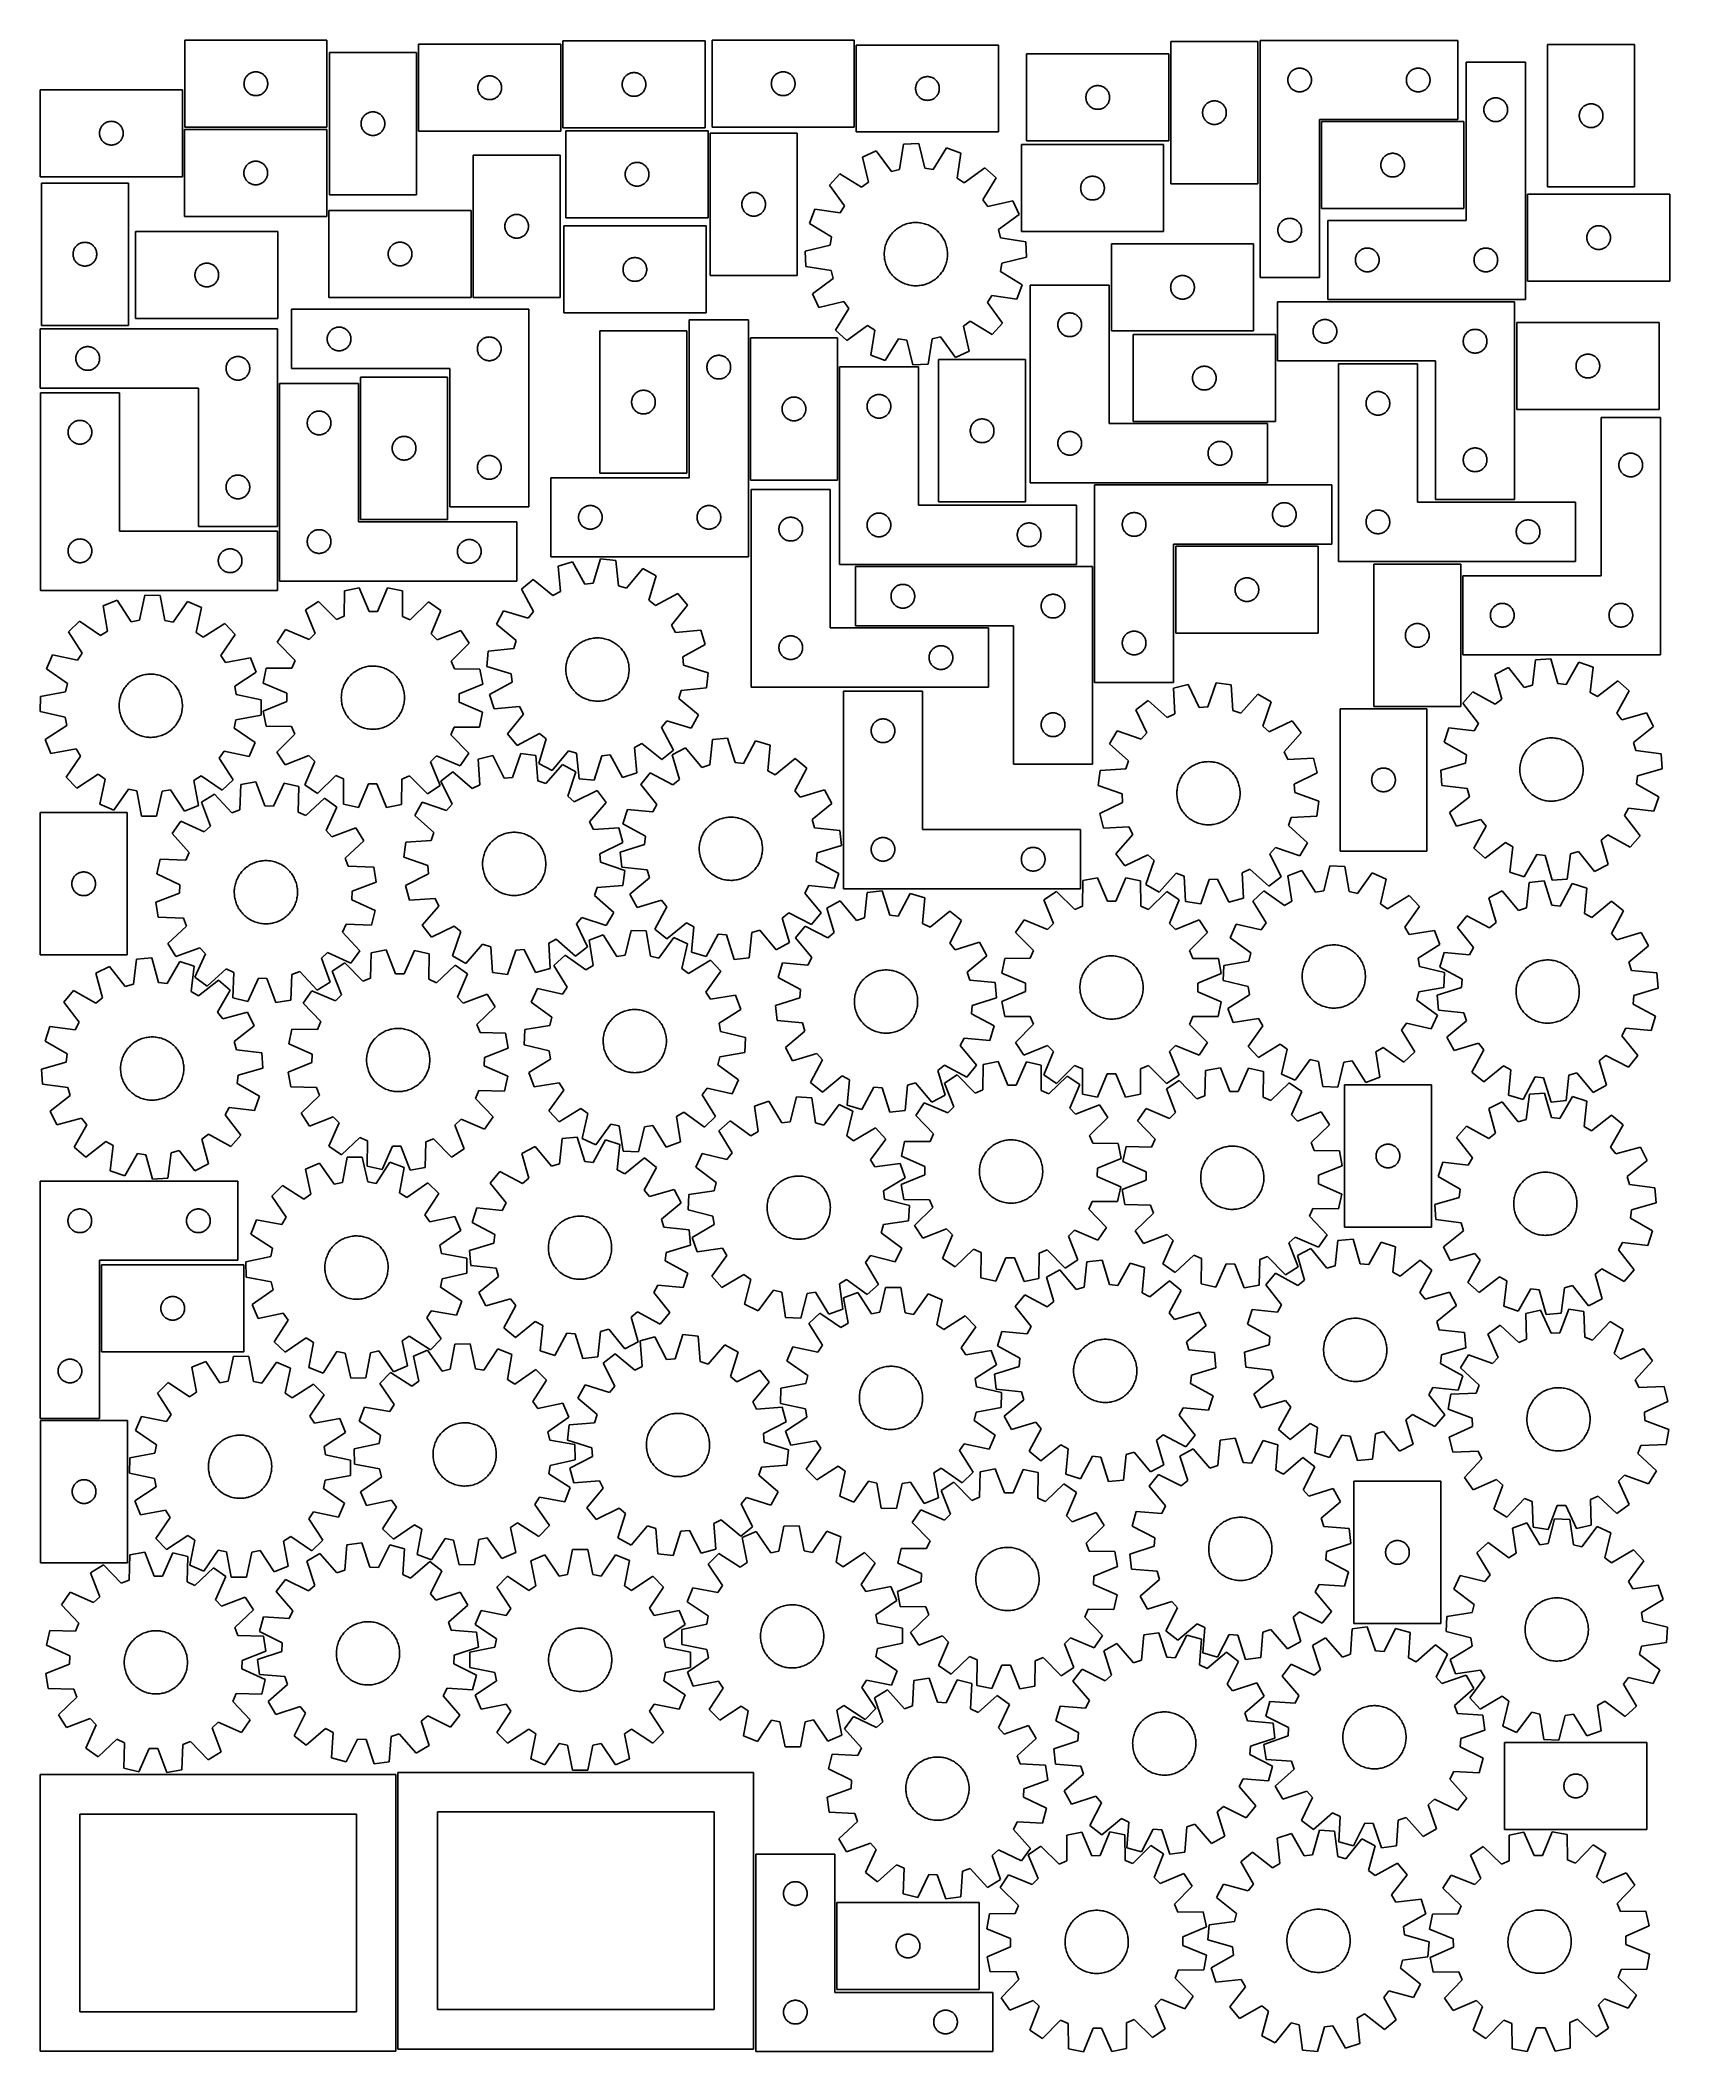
# Model space of a CAD drawing. Header units: millimetres. Extents: x 7 to 1243, y 7 to 1533.
import ezdxf

# ---------------------------------------------------------------- set-up
doc = ezdxf.new("R2010")
doc.units = ezdxf.units.MM
doc.layers.add('CUT', color=7, linetype='CONTINUOUS', true_color=0x000000)

msp = doc.modelspace()

# ---------------------------------------------------------------- linework, layer by layer
at = {"layer": 'CUT'}
for p, q in [((224.177701, 1533.153355), (116.177701, 1533.153355)), ((116.177701, 1533.153355), (116.177701, 1467.153355)), ((224.177701, 1467.153355), (224.177701, 1533.153355)), ((401.704619, 1530.1055), (293.704619, 1530.1055)), ((293.704619, 1530.1055), (293.704619, 1464.1055)), ((401.704619, 1464.1055), (401.704619, 1530.1055)), ((511.223479, 1532.60843), (403.223479, 1532.60843)), ((403.223479, 1532.60843), (403.223479, 1466.60843)), ((511.223479, 1466.60843), (511.223479, 1532.60843)), ((624.459561, 1533.171909), (516.459561, 1533.171909)), ((516.459561, 1533.171909), (516.459561, 1467.171909)), ((624.459561, 1467.171909), (624.459561, 1533.171909)), ((733.978301, 1529.547639), (625.978301, 1529.547639)), ((625.978301, 1529.547639), (625.978301, 1463.547639)), ((733.978301, 1463.547639), (733.978301, 1529.547639)), ((930.8067, 1532.174104), (864.8067, 1532.174104)), ((864.8067, 1532.174104), (864.8067, 1424.174104)), ((930.8067, 1424.174104), (930.8067, 1532.174104)), ((932.468224, 1533.014432), (932.468224, 1353.014432)), ((1082.468224, 1533.014432), (932.468224, 1533.014432)), ((1082.468224, 1473.014432), (1082.468224, 1533.014432)), ((1150.72508, 1529.886748), (1150.72508, 1421.886748)), ((1216.72508, 1529.886748), (1150.72508, 1529.886748)), ((1216.72508, 1421.886748), (1216.72508, 1529.886748)), ((226.045434, 1523.867705), (226.045434, 1415.867705)), ((292.045434, 1523.867705), (226.045434, 1523.867705)), ((292.045434, 1415.867705), (292.045434, 1523.867705)), ((863.241851, 1522.751496), (755.241851, 1522.751496)), ((755.241851, 1522.751496), (755.241851, 1456.751496)), ((863.241851, 1456.751496), (863.241851, 1522.751496)), ((959.024073, 1511.329347), (959.575269, 1511.536803)), ((959.575269, 1511.536803), (960.138853, 1511.707764)), ((960.138853, 1511.707764), (960.712411, 1511.841499)), ((960.712411, 1511.841499), (961.293488, 1511.937435)), ((961.293488, 1511.937435), (961.879596, 1511.995162)), ((961.879596, 1511.995162), (962.468224, 1512.014432)), ((962.468224, 1512.014432), (963.056852, 1511.995162)), ((963.056852, 1511.995162), (963.64296, 1511.937435)), ((963.64296, 1511.937435), (964.224037, 1511.841499)), ((964.224037, 1511.841499), (964.797595, 1511.707764)), ((964.797595, 1511.707764), (965.361179, 1511.536803)), ((965.361179, 1511.536803), (965.912375, 1511.329347)), ((1049.024073, 1511.329347), (1049.575269, 1511.536803)), ((1049.575269, 1511.536803), (1050.138853, 1511.707764)), ((1050.138853, 1511.707764), (1050.712411, 1511.841499)), ((1050.712411, 1511.841499), (1051.293488, 1511.937435)), ((1051.293488, 1511.937435), (1051.879596, 1511.995162)), ((1051.879596, 1511.995162), (1052.468224, 1512.014432)), ((1052.468224, 1512.014432), (1053.056852, 1511.995162)), ((1053.056852, 1511.995162), (1053.64296, 1511.937435)), ((1053.64296, 1511.937435), (1054.224037, 1511.841499)), ((1054.224037, 1511.841499), (1054.797595, 1511.707764)), ((1054.797595, 1511.707764), (1055.361179, 1511.536803)), ((1055.361179, 1511.536803), (1055.912375, 1511.329347)), ((1133.804182, 1516.439974), (1088.804182, 1516.439974)), ((1088.804182, 1516.439974), (1088.804182, 1396.439974)), ((1133.804182, 1336.439974), (1133.804182, 1516.439974)), ((161.177701, 1500.153355), (161.196971, 1500.741983)), ((161.196971, 1499.564727), (161.177701, 1500.153355)), ((161.196971, 1500.741983), (161.254697, 1501.328091)), ((161.254697, 1498.978619), (161.196971, 1499.564727)), ((161.254697, 1501.328091), (161.350633, 1501.909168)), ((161.350633, 1498.397542), (161.254697, 1498.978619)), ((161.350633, 1501.909168), (161.484368, 1502.482726)), ((161.484368, 1497.823983), (161.350633, 1498.397542)), ((161.484368, 1502.482726), (161.65533, 1503.04631)), ((161.65533, 1497.2604), (161.484368, 1497.823983)), ((161.65533, 1503.04631), (161.862785, 1503.597506)), ((161.862785, 1496.709204), (161.65533, 1497.2604)), ((161.862785, 1503.597506), (162.105846, 1504.133953)), ((162.105846, 1496.172757), (161.862785, 1496.709204)), ((162.105846, 1504.133953), (162.383472, 1504.653355)), ((162.383472, 1495.653355), (162.105846, 1496.172757)), ((162.383472, 1504.653355), (162.694474, 1505.153487)), ((162.694474, 1505.153487), (163.037521, 1505.632208)), ((163.037521, 1505.632208), (163.411143, 1506.087467)), ((163.411143, 1506.087467), (163.81374, 1506.517316)), ((163.81374, 1506.517316), (164.243588, 1506.919913)), ((164.243588, 1506.919913), (164.698848, 1507.293535)), ((164.698848, 1507.293535), (165.177569, 1507.636581)), ((165.177569, 1507.636581), (165.677701, 1507.947583)), ((165.677701, 1507.947583), (166.197103, 1508.225209)), ((166.197103, 1508.225209), (166.73355, 1508.468271)), ((166.73355, 1508.468271), (167.284746, 1508.675726)), ((167.284746, 1508.675726), (167.848329, 1508.846687)), ((167.848329, 1508.846687), (168.421888, 1508.980422)), ((168.421888, 1508.980422), (169.002965, 1509.076359)), ((169.002965, 1509.076359), (169.589073, 1509.134085)), ((169.589073, 1509.134085), (170.177701, 1509.153355)), ((170.177701, 1509.153355), (170.766329, 1509.134085)), ((170.766329, 1509.134085), (171.352437, 1509.076359)), ((171.352437, 1509.076359), (171.933514, 1508.980422)), ((171.933514, 1508.980422), (172.507072, 1508.846687)), ((172.507072, 1508.846687), (173.070656, 1508.675726)), ((173.070656, 1508.675726), (173.621852, 1508.468271)), ((173.621852, 1508.468271), (174.158299, 1508.225209)), ((174.158299, 1508.225209), (174.677701, 1507.947583)), ((174.677701, 1507.947583), (175.177833, 1507.636581)), ((175.177833, 1507.636581), (175.656554, 1507.293535)), ((175.656554, 1507.293535), (176.111813, 1506.919913)), ((176.111813, 1506.919913), (176.541662, 1506.517316)), ((176.541662, 1506.517316), (176.944259, 1506.087467)), ((176.944259, 1506.087467), (177.317881, 1505.632208)), ((177.317881, 1505.632208), (177.660927, 1505.153487)), ((177.660927, 1505.153487), (177.971929, 1504.653355)), ((177.971929, 1504.653355), (178.249555, 1504.133953)), ((178.249555, 1496.172757), (177.971929, 1495.653355)), ((178.249555, 1504.133953), (178.492617, 1503.597506)), ((178.492617, 1496.709204), (178.249555, 1496.172757)), ((178.492617, 1503.597506), (178.700072, 1503.04631)), ((178.700072, 1497.2604), (178.492617, 1496.709204)), ((178.700072, 1503.04631), (178.871033, 1502.482726)), ((178.871033, 1497.823983), (178.700072, 1497.2604)), ((178.871033, 1502.482726), (179.004768, 1501.909168)), ((179.004768, 1498.397542), (178.871033, 1497.823983)), ((179.004768, 1501.909168), (179.100705, 1501.328091)), ((179.100705, 1498.978619), (179.004768, 1498.397542)), ((179.100705, 1501.328091), (179.158431, 1500.741983)), ((179.158431, 1499.564727), (179.100705, 1498.978619)), ((179.158431, 1500.741983), (179.177701, 1500.153355)), ((179.177701, 1500.153355), (179.158431, 1499.564727)), ((338.704619, 1497.1055), (338.723889, 1497.694128)), ((338.723889, 1496.516872), (338.704619, 1497.1055)), ((338.723889, 1497.694128), (338.781615, 1498.280236)), ((338.781615, 1495.930764), (338.723889, 1496.516872)), ((338.781615, 1498.280236), (338.877552, 1498.861313)), ((338.877552, 1498.861313), (339.011287, 1499.434872)), ((339.011287, 1499.434872), (339.182248, 1499.998455)), ((339.182248, 1499.998455), (339.389703, 1500.549651)), ((339.389703, 1500.549651), (339.632764, 1501.086098)), ((339.632764, 1501.086098), (339.910391, 1501.6055)), ((339.910391, 1501.6055), (340.221393, 1502.105632)), ((340.221393, 1502.105632), (340.564439, 1502.584353)), ((340.564439, 1502.584353), (340.938061, 1503.039613)), ((340.938061, 1503.039613), (341.340658, 1503.469461)), ((341.340658, 1503.469461), (341.770507, 1503.872058)), ((341.770507, 1503.872058), (342.225766, 1504.24568)), ((342.225766, 1504.24568), (342.704487, 1504.588727)), ((342.704487, 1504.588727), (343.204619, 1504.899729)), ((343.204619, 1504.899729), (343.724021, 1505.177355)), ((343.724021, 1505.177355), (344.260468, 1505.420416)), ((344.260468, 1505.420416), (344.811664, 1505.627871)), ((344.811664, 1505.627871), (345.375248, 1505.798833)), ((345.375248, 1505.798833), (345.948806, 1505.932568)), ((345.948806, 1505.932568), (346.529883, 1506.028504)), ((346.529883, 1506.028504), (347.115991, 1506.086231)), ((347.115991, 1506.086231), (347.704619, 1506.1055)), ((347.704619, 1506.1055), (348.293247, 1506.086231)), ((348.293247, 1506.086231), (348.879355, 1506.028504)), ((348.879355, 1506.028504), (349.460432, 1505.932568)), ((349.460432, 1505.932568), (350.033991, 1505.798833)), ((350.033991, 1505.798833), (350.597574, 1505.627871)), ((350.597574, 1505.627871), (351.14877, 1505.420416)), ((351.14877, 1505.420416), (351.685217, 1505.177355)), ((351.685217, 1505.177355), (352.204619, 1504.899729)), ((352.204619, 1504.899729), (352.704751, 1504.588727)), ((352.704751, 1504.588727), (353.183472, 1504.24568)), ((353.183472, 1504.24568), (353.638731, 1503.872058)), ((353.638731, 1503.872058), (354.06858, 1503.469461)), ((354.06858, 1503.469461), (354.471177, 1503.039613)), ((354.471177, 1503.039613), (354.844799, 1502.584353)), ((354.844799, 1502.584353), (355.187846, 1502.105632)), ((355.187846, 1502.105632), (355.498848, 1501.6055)), ((355.498848, 1501.6055), (355.776474, 1501.086098)), ((355.776474, 1501.086098), (356.019535, 1500.549651)), ((356.019535, 1500.549651), (356.22699, 1499.998455)), ((356.22699, 1499.998455), (356.397952, 1499.434872)), ((356.397952, 1499.434872), (356.531687, 1498.861313)), ((356.531687, 1498.861313), (356.627623, 1498.280236)), ((356.627623, 1498.280236), (356.685349, 1497.694128)), ((356.685349, 1496.516872), (356.627623, 1495.930764)), ((356.685349, 1497.694128), (356.704619, 1497.1055)), ((356.704619, 1497.1055), (356.685349, 1496.516872)), ((448.223479, 1499.60843), (448.242749, 1500.197058)), ((448.242749, 1499.019802), (448.223479, 1499.60843)), ((448.242749, 1500.197058), (448.300475, 1500.783166)), ((448.300475, 1498.433694), (448.242749, 1499.019802)), ((448.300475, 1500.783166), (448.396411, 1501.364243)), ((448.396411, 1497.852617), (448.300475, 1498.433694)), ((448.396411, 1501.364243), (448.530147, 1501.937801)), ((448.530147, 1497.279059), (448.396411, 1497.852617)), ((448.530147, 1501.937801), (448.701108, 1502.501385)), ((448.701108, 1496.715475), (448.530147, 1497.279059)), ((448.701108, 1502.501385), (448.908563, 1503.052581)), ((448.908563, 1496.164279), (448.701108, 1496.715475)), ((448.908563, 1503.052581), (449.151624, 1503.589028)), ((449.151624, 1495.627832), (448.908563, 1496.164279)), ((449.151624, 1503.589028), (449.42925, 1504.10843)), ((449.42925, 1504.10843), (449.740253, 1504.608562)), ((449.740253, 1504.608562), (450.083299, 1505.087283)), ((450.083299, 1505.087283), (450.456921, 1505.542542)), ((450.456921, 1505.542542), (450.859518, 1505.972391)), ((450.859518, 1505.972391), (451.289367, 1506.374988)), ((451.289367, 1506.374988), (451.744626, 1506.74861)), ((451.744626, 1506.74861), (452.223347, 1507.091656)), ((452.223347, 1507.091656), (452.723479, 1507.402659)), ((452.723479, 1507.402659), (453.242881, 1507.680285)), ((453.242881, 1507.680285), (453.779328, 1507.923346)), ((453.779328, 1507.923346), (454.330524, 1508.130801)), ((454.330524, 1508.130801), (454.894108, 1508.301762)), ((454.894108, 1508.301762), (455.467666, 1508.435497)), ((455.467666, 1508.435497), (456.048743, 1508.531434)), ((456.048743, 1508.531434), (456.634851, 1508.58916)), ((456.634851, 1508.58916), (457.223479, 1508.60843)), ((457.223479, 1508.60843), (457.812107, 1508.58916)), ((457.812107, 1508.58916), (458.398215, 1508.531434)), ((458.398215, 1508.531434), (458.979292, 1508.435497)), ((458.979292, 1508.435497), (459.55285, 1508.301762)), ((459.55285, 1508.301762), (460.116434, 1508.130801)), ((460.116434, 1508.130801), (460.66763, 1507.923346)), ((460.66763, 1507.923346), (461.204077, 1507.680285)), ((461.204077, 1507.680285), (461.723479, 1507.402659)), ((461.723479, 1507.402659), (462.223611, 1507.091656)), ((462.223611, 1507.091656), (462.702332, 1506.74861)), ((462.702332, 1506.74861), (463.157591, 1506.374988)), ((463.157591, 1506.374988), (463.58744, 1505.972391)), ((463.58744, 1505.972391), (463.990037, 1505.542542)), ((463.990037, 1505.542542), (464.363659, 1505.087283)), ((464.363659, 1505.087283), (464.706706, 1504.608562)), ((464.706706, 1504.608562), (465.017708, 1504.10843)), ((465.017708, 1504.10843), (465.295334, 1503.589028)), ((465.295334, 1503.589028), (465.538395, 1503.052581)), ((465.538395, 1496.164279), (465.295334, 1495.627832)), ((465.538395, 1503.052581), (465.74585, 1502.501385)), ((465.74585, 1496.715475), (465.538395, 1496.164279)), ((465.74585, 1502.501385), (465.916811, 1501.937801)), ((465.916811, 1497.279059), (465.74585, 1496.715475)), ((465.916811, 1501.937801), (466.050547, 1501.364243)), ((466.050547, 1497.852617), (465.916811, 1497.279059)), ((466.050547, 1501.364243), (466.146483, 1500.783166)), ((466.146483, 1498.433694), (466.050547, 1497.852617)), ((466.146483, 1500.783166), (466.204209, 1500.197058)), ((466.204209, 1499.019802), (466.146483, 1498.433694)), ((466.204209, 1500.197058), (466.223479, 1499.60843)), ((466.223479, 1499.60843), (466.204209, 1499.019802)), ((561.459561, 1500.171909), (561.478831, 1500.760538)), ((561.478831, 1499.583281), (561.459561, 1500.171909)), ((561.478831, 1500.760538), (561.536557, 1501.346645)), ((561.536557, 1498.997174), (561.478831, 1499.583281)), ((561.536557, 1501.346645), (561.632494, 1501.927722)), ((561.632494, 1498.416097), (561.536557, 1498.997174)), ((561.632494, 1501.927722), (561.766229, 1502.501281)), ((561.766229, 1497.842538), (561.632494, 1498.416097)), ((561.766229, 1502.501281), (561.93719, 1503.064865)), ((561.93719, 1497.278954), (561.766229, 1497.842538)), ((561.93719, 1503.064865), (562.144645, 1503.61606)), ((562.144645, 1496.727759), (561.93719, 1497.278954)), ((562.144645, 1503.61606), (562.387706, 1504.152508)), ((562.387706, 1496.191311), (562.144645, 1496.727759)), ((562.387706, 1504.152508), (562.665333, 1504.671909)), ((562.665333, 1495.671909), (562.387706, 1496.191311)), ((562.665333, 1504.671909), (562.976335, 1505.172042)), ((562.976335, 1505.172042), (563.319381, 1505.650762)), ((563.319381, 1505.650762), (563.693003, 1506.106022)), ((563.693003, 1506.106022), (564.0956, 1506.535871)), ((564.0956, 1506.535871), (564.525449, 1506.938468)), ((564.525449, 1506.938468), (564.980708, 1507.31209)), ((564.980708, 1507.31209), (565.459429, 1507.655136)), ((565.459429, 1507.655136), (565.959561, 1507.966138)), ((565.959561, 1507.966138), (566.478963, 1508.243764)), ((566.478963, 1508.243764), (567.01541, 1508.486825)), ((567.01541, 1508.486825), (567.566606, 1508.694281)), ((567.566606, 1508.694281), (568.13019, 1508.865242)), ((568.13019, 1508.865242), (568.703748, 1508.998977)), ((568.703748, 1508.998977), (569.284825, 1509.094913)), ((569.284825, 1509.094913), (569.870933, 1509.15264)), ((569.870933, 1509.15264), (570.459561, 1509.171909)), ((570.459561, 1509.171909), (571.048189, 1509.15264)), ((571.048189, 1509.15264), (571.634297, 1509.094913)), ((571.634297, 1509.094913), (572.215374, 1508.998977)), ((572.215374, 1508.998977), (572.788933, 1508.865242)), ((572.788933, 1508.865242), (573.352516, 1508.694281)), ((573.352516, 1508.694281), (573.903712, 1508.486825)), ((573.903712, 1508.486825), (574.440159, 1508.243764)), ((574.440159, 1508.243764), (574.959561, 1507.966138)), ((574.959561, 1507.966138), (575.459693, 1507.655136)), ((575.459693, 1507.655136), (575.938414, 1507.31209)), ((575.938414, 1507.31209), (576.393674, 1506.938468)), ((576.393674, 1506.938468), (576.823522, 1506.535871)), ((576.823522, 1506.535871), (577.226119, 1506.106022)), ((577.226119, 1506.106022), (577.599741, 1505.650762)), ((577.599741, 1505.650762), (577.942788, 1505.172042)), ((577.942788, 1505.172042), (578.25379, 1504.671909)), ((578.25379, 1504.671909), (578.531416, 1504.152508)), ((578.531416, 1496.191311), (578.25379, 1495.671909)), ((578.531416, 1504.152508), (578.774477, 1503.61606)), ((578.774477, 1496.727759), (578.531416, 1496.191311)), ((578.774477, 1503.61606), (578.981932, 1503.064865)), ((578.981932, 1497.278954), (578.774477, 1496.727759)), ((578.981932, 1503.064865), (579.152894, 1502.501281)), ((579.152894, 1497.842538), (578.981932, 1497.278954)), ((579.152894, 1502.501281), (579.286629, 1501.927722)), ((579.286629, 1498.416097), (579.152894, 1497.842538)), ((579.286629, 1501.927722), (579.382565, 1501.346645)), ((579.382565, 1498.997174), (579.286629, 1498.416097)), ((579.382565, 1501.346645), (579.440291, 1500.760538)), ((579.440291, 1499.583281), (579.382565, 1498.997174)), ((579.440291, 1500.760538), (579.459561, 1500.171909)), ((579.459561, 1500.171909), (579.440291, 1499.583281)), ((670.978301, 1496.547639), (670.99757, 1497.136267)), ((670.99757, 1495.959011), (670.978301, 1496.547639)), ((670.99757, 1497.136267), (671.055297, 1497.722375)), ((671.055297, 1497.722375), (671.151233, 1498.303452)), ((671.151233, 1498.303452), (671.284968, 1498.87701)), ((671.284968, 1498.87701), (671.45593, 1499.440594)), ((671.45593, 1499.440594), (671.663385, 1499.99179)), ((671.663385, 1499.99179), (671.906446, 1500.528237)), ((671.906446, 1500.528237), (672.184072, 1501.047639)), ((672.184072, 1501.047639), (672.495074, 1501.547771)), ((672.495074, 1501.547771), (672.838121, 1502.026492)), ((672.838121, 1502.026492), (673.211743, 1502.481751)), ((673.211743, 1502.481751), (673.61434, 1502.9116)), ((673.61434, 1502.9116), (674.044188, 1503.314197)), ((674.044188, 1503.314197), (674.499448, 1503.687819)), ((674.499448, 1503.687819), (674.978169, 1504.030865)), ((674.978169, 1504.030865), (675.478301, 1504.341868)), ((675.478301, 1504.341868), (675.997703, 1504.619494)), ((675.997703, 1504.619494), (676.53415, 1504.862555)), ((676.53415, 1504.862555), (677.085346, 1505.07001)), ((677.085346, 1505.07001), (677.648929, 1505.240971)), ((677.648929, 1505.240971), (678.222488, 1505.374706)), ((678.222488, 1505.374706), (678.803565, 1505.470643)), ((678.803565, 1505.470643), (679.389673, 1505.528369)), ((679.389673, 1505.528369), (679.978301, 1505.547639)), ((679.978301, 1505.547639), (680.566929, 1505.528369)), ((680.566929, 1505.528369), (681.153037, 1505.470643)), ((681.153037, 1505.470643), (681.734114, 1505.374706)), ((681.734114, 1505.374706), (682.307672, 1505.240971)), ((682.307672, 1505.240971), (682.871256, 1505.07001)), ((682.871256, 1505.07001), (683.422452, 1504.862555)), ((683.422452, 1504.862555), (683.958899, 1504.619494)), ((683.958899, 1504.619494), (684.478301, 1504.341868)), ((684.478301, 1504.341868), (684.978433, 1504.030865)), ((684.978433, 1504.030865), (685.457154, 1503.687819)), ((685.457154, 1503.687819), (685.912413, 1503.314197)), ((685.912413, 1503.314197), (686.342262, 1502.9116)), ((686.342262, 1502.9116), (686.744859, 1502.481751)), ((686.744859, 1502.481751), (687.118481, 1502.026492)), ((687.118481, 1502.026492), (687.461527, 1501.547771)), ((687.461527, 1501.547771), (687.772529, 1501.047639)), ((687.772529, 1501.047639), (688.050155, 1500.528237)), ((688.050155, 1500.528237), (688.293217, 1499.99179)), ((688.293217, 1499.99179), (688.500672, 1499.440594)), ((688.500672, 1499.440594), (688.671633, 1498.87701)), ((688.671633, 1498.87701), (688.805368, 1498.303452)), ((688.805368, 1498.303452), (688.901305, 1497.722375)), ((688.901305, 1497.722375), (688.959031, 1497.136267)), ((688.959031, 1497.136267), (688.978301, 1496.547639)), ((688.978301, 1496.547639), (688.959031, 1495.959011)), ((802.87789, 1496.115457), (803.307738, 1496.518055)), ((803.307738, 1496.518055), (803.762998, 1496.891676)), ((803.762998, 1496.891676), (804.241719, 1497.234723)), ((804.241719, 1497.234723), (804.741851, 1497.545725)), ((804.741851, 1497.545725), (805.261252, 1497.823351)), ((805.261252, 1497.823351), (805.7977, 1498.066412)), ((805.7977, 1498.066412), (806.348895, 1498.273867)), ((806.348895, 1498.273867), (806.912479, 1498.444829)), ((806.912479, 1498.444829), (807.486038, 1498.578564)), ((807.486038, 1498.578564), (808.067115, 1498.6745)), ((808.067115, 1498.6745), (808.653222, 1498.732227)), ((808.653222, 1498.732227), (809.241851, 1498.751496)), ((809.241851, 1498.751496), (809.830479, 1498.732227)), ((809.830479, 1498.732227), (810.416586, 1498.6745)), ((810.416586, 1498.6745), (810.997663, 1498.578564)), ((810.997663, 1498.578564), (811.571222, 1498.444829)), ((811.571222, 1498.444829), (812.134806, 1498.273867)), ((812.134806, 1498.273867), (812.686001, 1498.066412)), ((812.686001, 1498.066412), (813.222449, 1497.823351)), ((813.222449, 1497.823351), (813.741851, 1497.545725)), ((813.741851, 1497.545725), (814.241983, 1497.234723)), ((814.241983, 1497.234723), (814.720703, 1496.891676)), ((814.720703, 1496.891676), (815.175963, 1496.518055)), ((815.175963, 1496.518055), (815.605812, 1496.115457)), ((953.468224, 1503.014432), (953.487494, 1503.60306)), ((953.487494, 1502.425803), (953.468224, 1503.014432)), ((953.487494, 1503.60306), (953.54522, 1504.189167)), ((953.54522, 1501.839696), (953.487494, 1502.425803)), ((953.54522, 1504.189167), (953.641157, 1504.770244)), ((953.641157, 1501.258619), (953.54522, 1501.839696)), ((953.641157, 1504.770244), (953.774892, 1505.343803)), ((953.774892, 1500.68506), (953.641157, 1501.258619)), ((953.774892, 1505.343803), (953.945853, 1505.907387)), ((953.945853, 1500.121476), (953.774892, 1500.68506)), ((953.945853, 1505.907387), (954.153308, 1506.458582)), ((954.153308, 1499.570281), (953.945853, 1500.121476)), ((954.153308, 1506.458582), (954.396369, 1506.99503)), ((954.396369, 1499.033833), (954.153308, 1499.570281)), ((954.396369, 1506.99503), (954.673995, 1507.514432)), ((954.673995, 1498.514432), (954.396369, 1499.033833)), ((954.673995, 1507.514432), (954.984998, 1508.014564)), ((954.984998, 1498.014299), (954.673995, 1498.514432)), ((954.984998, 1508.014564), (955.328044, 1508.493284)), ((955.328044, 1497.535579), (954.984998, 1498.014299)), ((955.328044, 1508.493284), (955.701666, 1508.948544)), ((955.701666, 1497.080319), (955.328044, 1497.535579)), ((955.701666, 1508.948544), (956.104263, 1509.378393)), ((956.104263, 1496.650471), (955.701666, 1497.080319)), ((956.104263, 1509.378393), (956.534112, 1509.78099)), ((956.534112, 1496.247873), (956.104263, 1496.650471)), ((956.534112, 1509.78099), (956.989371, 1510.154612)), ((956.989371, 1495.874252), (956.534112, 1496.247873)), ((956.989371, 1510.154612), (957.468092, 1510.497658)), ((957.468092, 1510.497658), (957.968224, 1510.80866)), ((957.968224, 1510.80866), (958.487626, 1511.086286)), ((958.487626, 1511.086286), (959.024073, 1511.329347)), ((965.912375, 1511.329347), (966.448822, 1511.086286)), ((966.448822, 1511.086286), (966.968224, 1510.80866)), ((966.968224, 1510.80866), (967.468356, 1510.497658)), ((967.468356, 1510.497658), (967.947077, 1510.154612)), ((967.947077, 1510.154612), (968.402336, 1509.78099)), ((968.402336, 1496.247873), (967.947077, 1495.874252)), ((968.402336, 1509.78099), (968.832185, 1509.378393)), ((968.832185, 1496.650471), (968.402336, 1496.247873)), ((968.832185, 1509.378393), (969.234782, 1508.948544)), ((969.234782, 1497.080319), (968.832185, 1496.650471)), ((969.234782, 1508.948544), (969.608404, 1508.493284)), ((969.608404, 1497.535579), (969.234782, 1497.080319)), ((969.608404, 1508.493284), (969.951451, 1508.014564)), ((969.951451, 1498.014299), (969.608404, 1497.535579)), ((969.951451, 1508.014564), (970.262453, 1507.514432)), ((970.262453, 1498.514432), (969.951451, 1498.014299)), ((970.262453, 1507.514432), (970.540079, 1506.99503)), ((970.540079, 1499.033833), (970.262453, 1498.514432)), ((970.540079, 1506.99503), (970.78314, 1506.458582)), ((970.78314, 1499.570281), (970.540079, 1499.033833)), ((970.78314, 1506.458582), (970.990595, 1505.907387)), ((970.990595, 1500.121476), (970.78314, 1499.570281)), ((970.990595, 1505.907387), (971.161556, 1505.343803)), ((971.161556, 1500.68506), (970.990595, 1500.121476)), ((971.161556, 1505.343803), (971.295292, 1504.770244)), ((971.295292, 1501.258619), (971.161556, 1500.68506)), ((971.295292, 1504.770244), (971.391228, 1504.189167)), ((971.391228, 1501.839696), (971.295292, 1501.258619)), ((971.391228, 1504.189167), (971.448954, 1503.60306)), ((971.448954, 1502.425803), (971.391228, 1501.839696)), ((971.448954, 1503.60306), (971.468224, 1503.014432)), ((971.468224, 1503.014432), (971.448954, 1502.425803)), ((1043.468224, 1503.014432), (1043.487494, 1503.60306)), ((1043.487494, 1502.425803), (1043.468224, 1503.014432)), ((1043.487494, 1503.60306), (1043.54522, 1504.189167)), ((1043.54522, 1501.839696), (1043.487494, 1502.425803)), ((1043.54522, 1504.189167), (1043.641157, 1504.770244)), ((1043.641157, 1501.258619), (1043.54522, 1501.839696)), ((1043.641157, 1504.770244), (1043.774892, 1505.343803)), ((1043.774892, 1500.68506), (1043.641157, 1501.258619)), ((1043.774892, 1505.343803), (1043.945853, 1505.907387)), ((1043.945853, 1500.121476), (1043.774892, 1500.68506)), ((1043.945853, 1505.907387), (1044.153308, 1506.458582)), ((1044.153308, 1499.570281), (1043.945853, 1500.121476)), ((1044.153308, 1506.458582), (1044.396369, 1506.99503)), ((1044.396369, 1499.033833), (1044.153308, 1499.570281)), ((1044.396369, 1506.99503), (1044.673995, 1507.514432)), ((1044.673995, 1498.514432), (1044.396369, 1499.033833)), ((1044.673995, 1507.514432), (1044.984998, 1508.014564)), ((1044.984998, 1498.014299), (1044.673995, 1498.514432)), ((1044.984998, 1508.014564), (1045.328044, 1508.493284)), ((1045.328044, 1497.535579), (1044.984998, 1498.014299)), ((1045.328044, 1508.493284), (1045.701666, 1508.948544)), ((1045.701666, 1497.080319), (1045.328044, 1497.535579)), ((1045.701666, 1508.948544), (1046.104263, 1509.378393)), ((1046.104263, 1496.650471), (1045.701666, 1497.080319)), ((1046.104263, 1509.378393), (1046.534112, 1509.78099)), ((1046.534112, 1496.247873), (1046.104263, 1496.650471)), ((1046.534112, 1509.78099), (1046.989371, 1510.154612)), ((1046.989371, 1495.874252), (1046.534112, 1496.247873)), ((1046.989371, 1510.154612), (1047.468092, 1510.497658)), ((1047.468092, 1510.497658), (1047.968224, 1510.80866)), ((1047.968224, 1510.80866), (1048.487626, 1511.086286)), ((1048.487626, 1511.086286), (1049.024073, 1511.329347)), ((1055.912375, 1511.329347), (1056.448822, 1511.086286)), ((1056.448822, 1511.086286), (1056.968224, 1510.80866)), ((1056.968224, 1510.80866), (1057.468356, 1510.497658)), ((1057.468356, 1510.497658), (1057.947077, 1510.154612)), ((1057.947077, 1510.154612), (1058.402336, 1509.78099)), ((1058.402336, 1496.247873), (1057.947077, 1495.874252)), ((1058.402336, 1509.78099), (1058.832185, 1509.378393)), ((1058.832185, 1496.650471), (1058.402336, 1496.247873)), ((1058.832185, 1509.378393), (1059.234782, 1508.948544)), ((1059.234782, 1497.080319), (1058.832185, 1496.650471)), ((1059.234782, 1508.948544), (1059.608404, 1508.493284)), ((1059.608404, 1497.535579), (1059.234782, 1497.080319)), ((1059.608404, 1508.493284), (1059.951451, 1508.014564)), ((1059.951451, 1498.014299), (1059.608404, 1497.535579)), ((1059.951451, 1508.014564), (1060.262453, 1507.514432)), ((1060.262453, 1498.514432), (1059.951451, 1498.014299)), ((1060.262453, 1507.514432), (1060.540079, 1506.99503)), ((1060.540079, 1499.033833), (1060.262453, 1498.514432)), ((1060.540079, 1506.99503), (1060.78314, 1506.458582)), ((1060.78314, 1499.570281), (1060.540079, 1499.033833)), ((1060.78314, 1506.458582), (1060.990595, 1505.907387)), ((1060.990595, 1500.121476), (1060.78314, 1499.570281)), ((1060.990595, 1505.907387), (1061.161556, 1505.343803)), ((1061.161556, 1500.68506), (1060.990595, 1500.121476)), ((1061.161556, 1505.343803), (1061.295292, 1504.770244)), ((1061.295292, 1501.258619), (1061.161556, 1500.68506)), ((1061.295292, 1504.770244), (1061.391228, 1504.189167)), ((1061.391228, 1501.839696), (1061.295292, 1501.258619)), ((1061.391228, 1504.189167), (1061.448954, 1503.60306)), ((1061.448954, 1502.425803), (1061.391228, 1501.839696)), ((1061.448954, 1503.60306), (1061.468224, 1503.014432)), ((1061.468224, 1503.014432), (1061.448954, 1502.425803)), ((114.520964, 1495.619905), (6.520964, 1495.619905)), ((6.520964, 1495.619905), (6.520964, 1429.619905)), ((114.520964, 1429.619905), (114.520964, 1495.619905)), ((162.694474, 1495.153223), (162.383472, 1495.653355)), ((163.037521, 1494.674502), (162.694474, 1495.153223)), ((163.411143, 1494.219242), (163.037521, 1494.674502)), ((163.81374, 1493.789394), (163.411143, 1494.219242)), ((164.243588, 1493.386797), (163.81374, 1493.789394)), ((164.698848, 1493.013175), (164.243588, 1493.386797)), ((165.177569, 1492.670128), (164.698848, 1493.013175)), ((165.677701, 1492.359126), (165.177569, 1492.670128)), ((166.197103, 1492.0815), (165.677701, 1492.359126)), ((166.73355, 1491.838439), (166.197103, 1492.0815)), ((167.284746, 1491.630984), (166.73355, 1491.838439)), ((167.848329, 1491.460022), (167.284746, 1491.630984)), ((168.421888, 1491.326287), (167.848329, 1491.460022)), ((169.002965, 1491.230351), (168.421888, 1491.326287)), ((169.589073, 1491.172624), (169.002965, 1491.230351)), ((170.177701, 1491.153355), (169.589073, 1491.172624)), ((170.766329, 1491.172624), (170.177701, 1491.153355)), ((171.352437, 1491.230351), (170.766329, 1491.172624)), ((171.933514, 1491.326287), (171.352437, 1491.230351)), ((172.507072, 1491.460022), (171.933514, 1491.326287)), ((173.070656, 1491.630984), (172.507072, 1491.460022)), ((173.621852, 1491.838439), (173.070656, 1491.630984)), ((174.158299, 1492.0815), (173.621852, 1491.838439)), ((174.677701, 1492.359126), (174.158299, 1492.0815)), ((175.177833, 1492.670128), (174.677701, 1492.359126)), ((175.656554, 1493.013175), (175.177833, 1492.670128)), ((176.111813, 1493.386797), (175.656554, 1493.013175)), ((176.541662, 1493.789394), (176.111813, 1493.386797)), ((176.944259, 1494.219242), (176.541662, 1493.789394)), ((177.317881, 1494.674502), (176.944259, 1494.219242)), ((177.660927, 1495.153223), (177.317881, 1494.674502)), ((177.971929, 1495.653355), (177.660927, 1495.153223)), ((338.877552, 1495.349687), (338.781615, 1495.930764)), ((339.011287, 1494.776129), (338.877552, 1495.349687)), ((339.182248, 1494.212545), (339.011287, 1494.776129)), ((339.389703, 1493.661349), (339.182248, 1494.212545)), ((339.632764, 1493.124902), (339.389703, 1493.661349)), ((339.910391, 1492.6055), (339.632764, 1493.124902)), ((340.221393, 1492.105368), (339.910391, 1492.6055)), ((340.564439, 1491.626647), (340.221393, 1492.105368)), ((340.938061, 1491.171388), (340.564439, 1491.626647)), ((341.340658, 1490.741539), (340.938061, 1491.171388)), ((341.770507, 1490.338942), (341.340658, 1490.741539)), ((342.225766, 1489.96532), (341.770507, 1490.338942)), ((342.704487, 1489.622274), (342.225766, 1489.96532)), ((343.204619, 1489.311272), (342.704487, 1489.622274)), ((343.724021, 1489.033646), (343.204619, 1489.311272)), ((344.260468, 1488.790584), (343.724021, 1489.033646)), ((344.811664, 1488.583129), (344.260468, 1488.790584)), ((345.375248, 1488.412168), (344.811664, 1488.583129)), ((345.948806, 1488.278433), (345.375248, 1488.412168)), ((346.529883, 1488.182496), (345.948806, 1488.278433)), ((347.115991, 1488.12477), (346.529883, 1488.182496)), ((347.704619, 1488.1055), (347.115991, 1488.12477)), ((348.293247, 1488.12477), (347.704619, 1488.1055)), ((348.879355, 1488.182496), (348.293247, 1488.12477)), ((349.460432, 1488.278433), (348.879355, 1488.182496)), ((350.033991, 1488.412168), (349.460432, 1488.278433)), ((350.597574, 1488.583129), (350.033991, 1488.412168)), ((351.14877, 1488.790584), (350.597574, 1488.583129)), ((351.685217, 1489.033646), (351.14877, 1488.790584)), ((352.204619, 1489.311272), (351.685217, 1489.033646)), ((352.704751, 1489.622274), (352.204619, 1489.311272)), ((353.183472, 1489.96532), (352.704751, 1489.622274)), ((353.638731, 1490.338942), (353.183472, 1489.96532)), ((354.06858, 1490.741539), (353.638731, 1490.338942)), ((354.471177, 1491.171388), (354.06858, 1490.741539)), ((354.844799, 1491.626647), (354.471177, 1491.171388)), ((355.187846, 1492.105368), (354.844799, 1491.626647)), ((355.498848, 1492.6055), (355.187846, 1492.105368)), ((355.776474, 1493.124902), (355.498848, 1492.6055)), ((356.019535, 1493.661349), (355.776474, 1493.124902)), ((356.22699, 1494.212545), (356.019535, 1493.661349)), ((356.397952, 1494.776129), (356.22699, 1494.212545)), ((356.531687, 1495.349687), (356.397952, 1494.776129)), ((356.627623, 1495.930764), (356.531687, 1495.349687)), ((449.42925, 1495.10843), (449.151624, 1495.627832)), ((449.740253, 1494.608298), (449.42925, 1495.10843)), ((450.083299, 1494.129577), (449.740253, 1494.608298)), ((450.456921, 1493.674318), (450.083299, 1494.129577)), ((450.859518, 1493.244469), (450.456921, 1493.674318)), ((451.289367, 1492.841872), (450.859518, 1493.244469)), ((451.744626, 1492.46825), (451.289367, 1492.841872)), ((452.223347, 1492.125203), (451.744626, 1492.46825)), ((452.723479, 1491.814201), (452.223347, 1492.125203)), ((453.242881, 1491.536575), (452.723479, 1491.814201)), ((453.779328, 1491.293514), (453.242881, 1491.536575)), ((454.330524, 1491.086059), (453.779328, 1491.293514)), ((454.894108, 1490.915097), (454.330524, 1491.086059)), ((455.467666, 1490.781362), (454.894108, 1490.915097)), ((456.048743, 1490.685426), (455.467666, 1490.781362)), ((456.634851, 1490.6277), (456.048743, 1490.685426)), ((457.223479, 1490.60843), (456.634851, 1490.6277)), ((457.812107, 1490.6277), (457.223479, 1490.60843)), ((458.398215, 1490.685426), (457.812107, 1490.6277)), ((458.979292, 1490.781362), (458.398215, 1490.685426)), ((459.55285, 1490.915097), (458.979292, 1490.781362)), ((460.116434, 1491.086059), (459.55285, 1490.915097)), ((460.66763, 1491.293514), (460.116434, 1491.086059)), ((461.204077, 1491.536575), (460.66763, 1491.293514)), ((461.723479, 1491.814201), (461.204077, 1491.536575)), ((462.223611, 1492.125203), (461.723479, 1491.814201)), ((462.702332, 1492.46825), (462.223611, 1492.125203)), ((463.157591, 1492.841872), (462.702332, 1492.46825)), ((463.58744, 1493.244469), (463.157591, 1492.841872)), ((463.990037, 1493.674318), (463.58744, 1493.244469)), ((464.363659, 1494.129577), (463.990037, 1493.674318)), ((464.706706, 1494.608298), (464.363659, 1494.129577)), ((465.017708, 1495.10843), (464.706706, 1494.608298)), ((465.295334, 1495.627832), (465.017708, 1495.10843)), ((562.976335, 1495.171777), (562.665333, 1495.671909)), ((563.319381, 1494.693057), (562.976335, 1495.171777)), ((563.693003, 1494.237797), (563.319381, 1494.693057)), ((564.0956, 1493.807948), (563.693003, 1494.237797)), ((564.525449, 1493.405351), (564.0956, 1493.807948)), ((564.980708, 1493.031729), (564.525449, 1493.405351)), ((565.459429, 1492.688683), (564.980708, 1493.031729)), ((565.959561, 1492.377681), (565.459429, 1492.688683)), ((566.478963, 1492.100055), (565.959561, 1492.377681)), ((567.01541, 1491.856994), (566.478963, 1492.100055)), ((567.566606, 1491.649538), (567.01541, 1491.856994)), ((568.13019, 1491.478577), (567.566606, 1491.649538)), ((568.703748, 1491.344842), (568.13019, 1491.478577)), ((569.284825, 1491.248906), (568.703748, 1491.344842)), ((569.870933, 1491.191179), (569.284825, 1491.248906)), ((570.459561, 1491.171909), (569.870933, 1491.191179)), ((571.048189, 1491.191179), (570.459561, 1491.171909)), ((571.634297, 1491.248906), (571.048189, 1491.191179)), ((572.215374, 1491.344842), (571.634297, 1491.248906)), ((572.788933, 1491.478577), (572.215374, 1491.344842)), ((573.352516, 1491.649538), (572.788933, 1491.478577)), ((573.903712, 1491.856994), (573.352516, 1491.649538)), ((574.440159, 1492.100055), (573.903712, 1491.856994)), ((574.959561, 1492.377681), (574.440159, 1492.100055)), ((575.459693, 1492.688683), (574.959561, 1492.377681)), ((575.938414, 1493.031729), (575.459693, 1492.688683)), ((576.393674, 1493.405351), (575.938414, 1493.031729)), ((576.823522, 1493.807948), (576.393674, 1493.405351)), ((577.226119, 1494.237797), (576.823522, 1493.807948)), ((577.599741, 1494.693057), (577.226119, 1494.237797)), ((577.942788, 1495.171777), (577.599741, 1494.693057)), ((578.25379, 1495.671909), (577.942788, 1495.171777)), ((671.055297, 1495.372903), (670.99757, 1495.959011)), ((671.151233, 1494.791826), (671.055297, 1495.372903)), ((671.284968, 1494.218267), (671.151233, 1494.791826)), ((671.45593, 1493.654684), (671.284968, 1494.218267)), ((671.663385, 1493.103488), (671.45593, 1493.654684)), ((671.906446, 1492.567041), (671.663385, 1493.103488)), ((672.184072, 1492.047639), (671.906446, 1492.567041)), ((672.495074, 1491.547507), (672.184072, 1492.047639)), ((672.838121, 1491.068786), (672.495074, 1491.547507)), ((673.211743, 1490.613527), (672.838121, 1491.068786)), ((673.61434, 1490.183678), (673.211743, 1490.613527)), ((674.044188, 1489.781081), (673.61434, 1490.183678)), ((674.499448, 1489.407459), (674.044188, 1489.781081)), ((674.978169, 1489.064412), (674.499448, 1489.407459)), ((675.478301, 1488.75341), (674.978169, 1489.064412)), ((675.997703, 1488.475784), (675.478301, 1488.75341)), ((676.53415, 1488.232723), (675.997703, 1488.475784)), ((677.085346, 1488.025268), (676.53415, 1488.232723)), ((677.648929, 1487.854306), (677.085346, 1488.025268)), ((678.222488, 1487.720571), (677.648929, 1487.854306)), ((678.803565, 1487.624635), (678.222488, 1487.720571)), ((679.389673, 1487.566909), (678.803565, 1487.624635)), ((679.978301, 1487.547639), (679.389673, 1487.566909)), ((680.566929, 1487.566909), (679.978301, 1487.547639)), ((681.153037, 1487.624635), (680.566929, 1487.566909)), ((681.734114, 1487.720571), (681.153037, 1487.624635)), ((682.307672, 1487.854306), (681.734114, 1487.720571)), ((682.871256, 1488.025268), (682.307672, 1487.854306)), ((683.422452, 1488.232723), (682.871256, 1488.025268)), ((683.958899, 1488.475784), (683.422452, 1488.232723)), ((684.478301, 1488.75341), (683.958899, 1488.475784)), ((684.978433, 1489.064412), (684.478301, 1488.75341)), ((685.457154, 1489.407459), (684.978433, 1489.064412)), ((685.912413, 1489.781081), (685.457154, 1489.407459)), ((686.342262, 1490.183678), (685.912413, 1489.781081)), ((686.744859, 1490.613527), (686.342262, 1490.183678)), ((687.118481, 1491.068786), (686.744859, 1490.613527)), ((687.461527, 1491.547507), (687.118481, 1491.068786)), ((687.772529, 1492.047639), (687.461527, 1491.547507)), ((688.050155, 1492.567041), (687.772529, 1492.047639)), ((688.293217, 1493.103488), (688.050155, 1492.567041)), ((688.500672, 1493.654684), (688.293217, 1493.103488)), ((688.671633, 1494.218267), (688.500672, 1493.654684)), ((688.805368, 1494.791826), (688.671633, 1494.218267)), ((688.901305, 1495.372903), (688.805368, 1494.791826)), ((688.959031, 1495.959011), (688.901305, 1495.372903)), ((800.241851, 1489.751496), (800.26112, 1490.340124)), ((800.26112, 1489.162868), (800.241851, 1489.751496)), ((800.26112, 1490.340124), (800.318847, 1490.926232)), ((800.318847, 1488.576761), (800.26112, 1489.162868)), ((800.318847, 1490.926232), (800.414783, 1491.507309)), ((800.414783, 1487.995683), (800.318847, 1488.576761)), ((800.414783, 1491.507309), (800.548518, 1492.080868)), ((800.548518, 1487.422125), (800.414783, 1487.995683)), ((800.548518, 1492.080868), (800.719479, 1492.644452)), ((800.719479, 1486.858541), (800.548518, 1487.422125)), ((800.719479, 1492.644452), (800.926935, 1493.195647)), ((800.926935, 1486.307345), (800.719479, 1486.858541)), ((800.926935, 1493.195647), (801.169996, 1493.732095)), ((801.169996, 1485.770898), (800.926935, 1486.307345)), ((801.169996, 1493.732095), (801.447622, 1494.251496)), ((801.447622, 1485.251496), (801.169996, 1485.770898)), ((801.447622, 1494.251496), (801.758624, 1494.751628)), ((801.758624, 1484.751364), (801.447622, 1485.251496)), ((801.758624, 1494.751628), (802.101671, 1495.230349)), ((802.101671, 1484.272643), (801.758624, 1484.751364)), ((802.101671, 1495.230349), (802.475292, 1495.685609)), ((802.475292, 1483.817384), (802.101671, 1484.272643)), ((802.475292, 1495.685609), (802.87789, 1496.115457)), ((802.87789, 1483.387535), (802.475292, 1483.817384)), ((803.307738, 1482.984938), (802.87789, 1483.387535)), ((803.762998, 1482.611316), (803.307738, 1482.984938)), ((804.241719, 1482.26827), (803.762998, 1482.611316)), ((804.741851, 1481.957268), (804.241719, 1482.26827)), ((805.261252, 1481.679642), (804.741851, 1481.957268)), ((805.7977, 1481.436581), (805.261252, 1481.679642)), ((806.348895, 1481.229125), (805.7977, 1481.436581)), ((806.912479, 1481.058164), (806.348895, 1481.229125)), ((807.486038, 1480.924429), (806.912479, 1481.058164)), ((808.067115, 1480.828493), (807.486038, 1480.924429)), ((810.997663, 1480.924429), (810.416586, 1480.828493)), ((811.571222, 1481.058164), (810.997663, 1480.924429)), ((812.134806, 1481.229125), (811.571222, 1481.058164)), ((812.686001, 1481.436581), (812.134806, 1481.229125)), ((813.222449, 1481.679642), (812.686001, 1481.436581)), ((813.741851, 1481.957268), (813.222449, 1481.679642)), ((814.241983, 1482.26827), (813.741851, 1481.957268)), ((814.720703, 1482.611316), (814.241983, 1482.26827)), ((815.175963, 1482.984938), (814.720703, 1482.611316)), ((815.605812, 1483.387535), (815.175963, 1482.984938)), ((815.605812, 1496.115457), (816.008409, 1495.685609)), ((816.008409, 1483.817384), (815.605812, 1483.387535)), ((816.008409, 1495.685609), (816.382031, 1495.230349)), ((816.382031, 1484.272643), (816.008409, 1483.817384)), ((816.382031, 1495.230349), (816.725077, 1494.751628)), ((816.725077, 1484.751364), (816.382031, 1484.272643)), ((816.725077, 1494.751628), (817.036079, 1494.251496)), ((817.036079, 1485.251496), (816.725077, 1484.751364)), ((817.036079, 1494.251496), (817.313705, 1493.732095)), ((817.313705, 1485.770898), (817.036079, 1485.251496)), ((817.313705, 1493.732095), (817.556766, 1493.195647)), ((817.556766, 1486.307345), (817.313705, 1485.770898)), ((817.556766, 1493.195647), (817.764222, 1492.644452)), ((817.764222, 1486.858541), (817.556766, 1486.307345)), ((817.764222, 1492.644452), (817.935183, 1492.080868)), ((817.935183, 1487.422125), (817.764222, 1486.858541)), ((817.935183, 1492.080868), (818.068918, 1491.507309)), ((818.068918, 1487.995683), (817.935183, 1487.422125)), ((818.068918, 1491.507309), (818.164854, 1490.926232)), ((818.164854, 1488.576761), (818.068918, 1487.995683)), ((818.164854, 1490.926232), (818.222581, 1490.340124)), ((818.222581, 1489.162868), (818.164854, 1488.576761)), ((818.222581, 1490.340124), (818.241851, 1489.751496)), ((818.241851, 1489.751496), (818.222581, 1489.162868)), ((889.113368, 1480.503476), (889.284329, 1481.06706)), ((889.284329, 1481.06706), (889.491784, 1481.618255)), ((889.491784, 1481.618255), (889.734845, 1482.154703)), ((889.734845, 1482.154703), (890.012471, 1482.674104)), ((890.012471, 1482.674104), (890.323474, 1483.174236)), ((890.323474, 1483.174236), (890.66652, 1483.652957)), ((890.66652, 1483.652957), (891.040142, 1484.108217)), ((891.040142, 1484.108217), (891.442739, 1484.538065)), ((891.442739, 1484.538065), (891.872588, 1484.940663)), ((891.872588, 1484.940663), (892.327847, 1485.314284)), ((892.327847, 1485.314284), (892.806568, 1485.657331)), ((892.806568, 1485.657331), (893.3067, 1485.968333)), ((893.3067, 1485.968333), (893.826102, 1486.245959)), ((893.826102, 1486.245959), (894.362549, 1486.48902)), ((894.362549, 1486.48902), (894.913745, 1486.696476)), ((894.913745, 1486.696476), (895.477329, 1486.867437)), ((895.477329, 1486.867437), (896.050887, 1487.001172)), ((896.050887, 1487.001172), (896.631964, 1487.097108)), ((896.631964, 1487.097108), (897.218072, 1487.154835)), ((897.218072, 1487.154835), (897.8067, 1487.174104)), ((897.8067, 1487.174104), (898.395328, 1487.154835)), ((898.395328, 1487.154835), (898.981436, 1487.097108)), ((898.981436, 1487.097108), (899.562513, 1487.001172)), ((899.562513, 1487.001172), (900.136071, 1486.867437)), ((900.136071, 1486.867437), (900.699655, 1486.696476)), ((900.699655, 1486.696476), (901.250851, 1486.48902)), ((901.250851, 1486.48902), (901.787298, 1486.245959)), ((901.787298, 1486.245959), (902.3067, 1485.968333)), ((902.3067, 1485.968333), (902.806832, 1485.657331)), ((902.806832, 1485.657331), (903.285553, 1485.314284)), ((903.285553, 1485.314284), (903.740812, 1484.940663)), ((903.740812, 1484.940663), (904.170661, 1484.538065)), ((904.170661, 1484.538065), (904.573258, 1484.108217)), ((904.573258, 1484.108217), (904.94688, 1483.652957)), ((904.94688, 1483.652957), (905.289927, 1483.174236)), ((905.289927, 1483.174236), (905.600929, 1482.674104)), ((905.600929, 1482.674104), (905.878555, 1482.154703)), ((905.878555, 1482.154703), (906.121616, 1481.618255)), ((906.121616, 1481.618255), (906.329071, 1481.06706)), ((906.329071, 1481.06706), (906.500032, 1480.503476)), ((957.468092, 1495.531205), (956.989371, 1495.874252)), ((957.968224, 1495.220203), (957.468092, 1495.531205)), ((958.487626, 1494.942577), (957.968224, 1495.220203)), ((959.024073, 1494.699516), (958.487626, 1494.942577)), ((959.575269, 1494.49206), (959.024073, 1494.699516)), ((960.138853, 1494.321099), (959.575269, 1494.49206)), ((960.712411, 1494.187364), (960.138853, 1494.321099)), ((961.293488, 1494.091428), (960.712411, 1494.187364)), ((961.879596, 1494.033701), (961.293488, 1494.091428)), ((962.468224, 1494.014432), (961.879596, 1494.033701)), ((963.056852, 1494.033701), (962.468224, 1494.014432)), ((963.64296, 1494.091428), (963.056852, 1494.033701)), ((964.224037, 1494.187364), (963.64296, 1494.091428)), ((964.797595, 1494.321099), (964.224037, 1494.187364)), ((965.361179, 1494.49206), (964.797595, 1494.321099)), ((965.912375, 1494.699516), (965.361179, 1494.49206)), ((966.448822, 1494.942577), (965.912375, 1494.699516)), ((966.968224, 1495.220203), (966.448822, 1494.942577)), ((967.468356, 1495.531205), (966.968224, 1495.220203)), ((967.947077, 1495.874252), (967.468356, 1495.531205)), ((1047.468092, 1495.531205), (1046.989371, 1495.874252)), ((1047.968224, 1495.220203), (1047.468092, 1495.531205)), ((1048.487626, 1494.942577), (1047.968224, 1495.220203)), ((1049.024073, 1494.699516), (1048.487626, 1494.942577)), ((1049.575269, 1494.49206), (1049.024073, 1494.699516)), ((1050.138853, 1494.321099), (1049.575269, 1494.49206)), ((1050.712411, 1494.187364), (1050.138853, 1494.321099)), ((1051.293488, 1494.091428), (1050.712411, 1494.187364)), ((1051.879596, 1494.033701), (1051.293488, 1494.091428)), ((1052.468224, 1494.014432), (1051.879596, 1494.033701)), ((1053.056852, 1494.033701), (1052.468224, 1494.014432)), ((1053.64296, 1494.091428), (1053.056852, 1494.033701)), ((1054.224037, 1494.187364), (1053.64296, 1494.091428)), ((1054.797595, 1494.321099), (1054.224037, 1494.187364)), ((1055.361179, 1494.49206), (1054.797595, 1494.321099)), ((1055.912375, 1494.699516), (1055.361179, 1494.49206)), ((1056.448822, 1494.942577), (1055.912375, 1494.699516)), ((1056.968224, 1495.220203), (1056.448822, 1494.942577)), ((1057.468356, 1495.531205), (1056.968224, 1495.220203)), ((1057.947077, 1495.874252), (1057.468356, 1495.531205)), ((1102.304182, 1480.439974), (1102.323452, 1481.028602)), ((1102.323452, 1481.028602), (1102.381179, 1481.614709)), ((1102.381179, 1481.614709), (1102.477115, 1482.195786)), ((1102.477115, 1482.195786), (1102.61085, 1482.769345)), ((1102.61085, 1482.769345), (1102.781811, 1483.332929)), ((1102.781811, 1483.332929), (1102.989267, 1483.884124)), ((1102.989267, 1483.884124), (1103.232328, 1484.420572)), ((1103.232328, 1484.420572), (1103.509954, 1484.939974)), ((1103.509954, 1484.939974), (1103.820956, 1485.440106)), ((1103.820956, 1485.440106), (1104.164002, 1485.918826)), ((1104.164002, 1485.918826), (1104.537624, 1486.374086)), ((1104.537624, 1486.374086), (1104.940221, 1486.803935)), ((1104.940221, 1486.803935), (1105.37007, 1487.206532)), ((1105.37007, 1487.206532), (1105.825329, 1487.580154)), ((1105.825329, 1487.580154), (1106.30405, 1487.9232)), ((1106.30405, 1487.9232), (1106.804182, 1488.234202)), ((1106.804182, 1488.234202), (1107.323584, 1488.511828)), ((1107.323584, 1488.511828), (1107.860031, 1488.754889)), ((1107.860031, 1488.754889), (1108.411227, 1488.962345)), ((1108.411227, 1488.962345), (1108.974811, 1489.133306)), ((1108.974811, 1489.133306), (1109.548369, 1489.267041)), ((1109.548369, 1489.267041), (1110.129447, 1489.362977)), ((1110.129447, 1489.362977), (1110.715554, 1489.420704)), ((1110.715554, 1489.420704), (1111.304182, 1489.439974)), ((1111.304182, 1489.439974), (1111.892811, 1489.420704)), ((1111.892811, 1489.420704), (1112.478918, 1489.362977)), ((1112.478918, 1489.362977), (1113.059995, 1489.267041)), ((1113.059995, 1489.267041), (1113.633554, 1489.133306)), ((1113.633554, 1489.133306), (1114.197138, 1488.962345)), ((1114.197138, 1488.962345), (1114.748333, 1488.754889)), ((1114.748333, 1488.754889), (1115.284781, 1488.511828)), ((1115.284781, 1488.511828), (1115.804182, 1488.234202)), ((1115.804182, 1488.234202), (1116.304314, 1487.9232)), ((1116.304314, 1487.9232), (1116.783035, 1487.580154)), ((1116.783035, 1487.580154), (1117.238295, 1487.206532)), ((1117.238295, 1487.206532), (1117.668143, 1486.803935)), ((1117.668143, 1486.803935), (1118.070741, 1486.374086)), ((1118.070741, 1486.374086), (1118.444362, 1485.918826)), ((1118.444362, 1485.918826), (1118.787409, 1485.440106)), ((1118.787409, 1485.440106), (1119.098411, 1484.939974)), ((1119.098411, 1484.939974), (1119.376037, 1484.420572)), ((1119.376037, 1484.420572), (1119.619098, 1483.884124)), ((1119.619098, 1483.884124), (1119.826554, 1483.332929)), ((1119.826554, 1483.332929), (1119.997515, 1482.769345)), ((1119.997515, 1482.769345), (1120.13125, 1482.195786)), ((1120.13125, 1482.195786), (1120.227186, 1481.614709)), ((1120.227186, 1481.614709), (1120.284913, 1481.028602)), ((1120.284913, 1481.028602), (1120.304182, 1480.439974)), ((1175.930851, 1480.386748), (1176.241853, 1480.88688)), ((1176.241853, 1480.88688), (1176.5849, 1481.365601)), ((1176.5849, 1481.365601), (1176.958522, 1481.82086)), ((1176.958522, 1481.82086), (1177.361119, 1482.250709)), ((1177.361119, 1482.250709), (1177.790968, 1482.653306)), ((1177.790968, 1482.653306), (1178.246227, 1483.026928)), ((1178.246227, 1483.026928), (1178.724948, 1483.369974)), ((1178.724948, 1483.369974), (1179.22508, 1483.680977)), ((1179.22508, 1483.680977), (1179.744482, 1483.958603)), ((1179.744482, 1483.958603), (1180.280929, 1484.201664)), ((1180.280929, 1484.201664), (1180.832125, 1484.409119)), ((1180.832125, 1484.409119), (1181.395708, 1484.58008)), ((1181.395708, 1484.58008), (1181.969267, 1484.713816)), ((1181.969267, 1484.713816), (1182.550344, 1484.809752)), ((1182.550344, 1484.809752), (1183.136452, 1484.867478)), ((1183.136452, 1484.867478), (1183.72508, 1484.886748)), ((1183.72508, 1484.886748), (1184.313708, 1484.867478)), ((1184.313708, 1484.867478), (1184.899816, 1484.809752)), ((1184.899816, 1484.809752), (1185.480893, 1484.713816)), ((1185.480893, 1484.713816), (1186.054451, 1484.58008)), ((1186.054451, 1484.58008), (1186.618035, 1484.409119)), ((1186.618035, 1484.409119), (1187.169231, 1484.201664)), ((1187.169231, 1484.201664), (1187.705678, 1483.958603)), ((1187.705678, 1483.958603), (1188.22508, 1483.680977)), ((1188.22508, 1483.680977), (1188.725212, 1483.369974)), ((1188.725212, 1483.369974), (1189.203933, 1483.026928)), ((1189.203933, 1483.026928), (1189.659192, 1482.653306)), ((1189.659192, 1482.653306), (1190.089041, 1482.250709)), ((1190.089041, 1482.250709), (1190.491638, 1481.82086)), ((1190.491638, 1481.82086), (1190.86526, 1481.365601)), ((1190.86526, 1481.365601), (1191.208306, 1480.88688)), ((1191.208306, 1480.88688), (1191.519309, 1480.386748)), ((51.998593, 1465.51286), (52.206049, 1466.064055)), ((52.206049, 1466.064055), (52.44911, 1466.600503)), ((52.44911, 1466.600503), (52.726736, 1467.119905)), ((52.726736, 1467.119905), (53.037738, 1467.620037)), ((53.037738, 1467.620037), (53.380784, 1468.098757)), ((53.380784, 1468.098757), (53.754406, 1468.554017)), ((53.754406, 1468.554017), (54.157003, 1468.983866)), ((54.157003, 1468.983866), (54.586852, 1469.386463)), ((54.586852, 1469.386463), (55.042112, 1469.760085)), ((55.042112, 1469.760085), (55.520832, 1470.103131)), ((55.520832, 1470.103131), (56.020964, 1470.414133)), ((56.020964, 1470.414133), (56.540366, 1470.691759)), ((56.540366, 1470.691759), (57.076813, 1470.93482)), ((57.076813, 1470.93482), (57.628009, 1471.142276)), ((57.628009, 1471.142276), (58.191593, 1471.313237)), ((58.191593, 1471.313237), (58.765151, 1471.446972)), ((58.765151, 1471.446972), (59.346229, 1471.542908)), ((59.346229, 1471.542908), (59.932336, 1471.600635)), ((59.932336, 1471.600635), (60.520964, 1471.619905)), ((60.520964, 1471.619905), (61.109593, 1471.600635)), ((61.109593, 1471.600635), (61.6957, 1471.542908)), ((61.6957, 1471.542908), (62.276777, 1471.446972)), ((62.276777, 1471.446972), (62.850336, 1471.313237)), ((62.850336, 1471.313237), (63.41392, 1471.142276)), ((63.41392, 1471.142276), (63.965115, 1470.93482)), ((63.965115, 1470.93482), (64.501563, 1470.691759)), ((64.501563, 1470.691759), (65.020964, 1470.414133)), ((65.020964, 1470.414133), (65.521096, 1470.103131)), ((65.521096, 1470.103131), (65.999817, 1469.760085)), ((65.999817, 1469.760085), (66.455077, 1469.386463)), ((66.455077, 1469.386463), (66.884925, 1468.983866)), ((66.884925, 1468.983866), (67.287523, 1468.554017)), ((67.287523, 1468.554017), (67.661144, 1468.098757)), ((67.661144, 1468.098757), (68.004191, 1467.620037)), ((68.004191, 1467.620037), (68.315193, 1467.119905)), ((68.315193, 1467.119905), (68.592819, 1466.600503)), ((68.592819, 1466.600503), (68.83588, 1466.064055)), ((68.83588, 1466.064055), (69.043336, 1465.51286)), ((116.177701, 1467.153355), (224.177701, 1467.153355)), ((250.045434, 1469.867705), (250.064704, 1470.456333)), ((250.064704, 1469.279077), (250.045434, 1469.867705)), ((250.064704, 1470.456333), (250.122431, 1471.042441)), ((250.122431, 1468.692969), (250.064704, 1469.279077)), ((250.122431, 1471.042441), (250.218367, 1471.623518)), ((250.218367, 1468.111892), (250.122431, 1468.692969)), ((250.218367, 1471.623518), (250.352102, 1472.197076)), ((250.352102, 1467.538334), (250.218367, 1468.111892)), ((250.352102, 1472.197076), (250.523063, 1472.76066)), ((250.523063, 1466.97475), (250.352102, 1467.538334)), ((250.523063, 1472.76066), (250.730519, 1473.311856)), ((250.730519, 1466.423554), (250.523063, 1466.97475)), ((250.730519, 1473.311856), (250.97358, 1473.848303)), ((250.97358, 1465.887107), (250.730519, 1466.423554)), ((250.97358, 1473.848303), (251.251206, 1474.367705)), ((251.251206, 1465.367705), (250.97358, 1465.887107)), ((251.251206, 1474.367705), (251.562208, 1474.867837)), ((251.562208, 1474.867837), (251.905254, 1475.346558)), ((251.905254, 1475.346558), (252.278876, 1475.801817)), ((252.278876, 1475.801817), (252.681473, 1476.231666)), ((252.681473, 1476.231666), (253.111322, 1476.634263)), ((253.111322, 1476.634263), (253.566581, 1477.007885)), ((253.566581, 1477.007885), (254.045302, 1477.350932)), ((254.045302, 1477.350932), (254.545434, 1477.661934)), ((254.545434, 1477.661934), (255.064836, 1477.93956)), ((255.064836, 1477.93956), (255.601283, 1478.182621)), ((255.601283, 1478.182621), (256.152479, 1478.390076)), ((256.152479, 1478.390076), (256.716063, 1478.561037)), ((256.716063, 1478.561037), (257.289621, 1478.694773)), ((257.289621, 1478.694773), (257.870699, 1478.790709)), ((257.870699, 1478.790709), (258.456806, 1478.848435)), ((258.456806, 1478.848435), (259.045434, 1478.867705)), ((259.045434, 1478.867705), (259.634063, 1478.848435)), ((259.634063, 1478.848435), (260.22017, 1478.790709)), ((260.22017, 1478.790709), (260.801247, 1478.694773)), ((260.801247, 1478.694773), (261.374806, 1478.561037)), ((261.374806, 1478.561037), (261.93839, 1478.390076)), ((261.93839, 1478.390076), (262.489585, 1478.182621)), ((262.489585, 1478.182621), (263.026033, 1477.93956)), ((263.026033, 1477.93956), (263.545434, 1477.661934)), ((263.545434, 1477.661934), (264.045566, 1477.350932)), ((264.045566, 1477.350932), (264.524287, 1477.007885)), ((264.524287, 1477.007885), (264.979547, 1476.634263)), ((264.979547, 1476.634263), (265.409395, 1476.231666)), ((265.409395, 1476.231666), (265.811993, 1475.801817)), ((265.811993, 1475.801817), (266.185614, 1475.346558)), ((266.185614, 1475.346558), (266.528661, 1474.867837)), ((266.528661, 1474.867837), (266.839663, 1474.367705)), ((266.839663, 1474.367705), (267.117289, 1473.848303)), ((267.117289, 1465.887107), (266.839663, 1465.367705)), ((267.117289, 1473.848303), (267.36035, 1473.311856)), ((267.36035, 1466.423554), (267.117289, 1465.887107)), ((267.36035, 1473.311856), (267.567806, 1472.76066)), ((267.567806, 1466.97475), (267.36035, 1466.423554)), ((267.567806, 1472.76066), (267.738767, 1472.197076)), ((267.738767, 1467.538334), (267.567806, 1466.97475)), ((267.738767, 1472.197076), (267.872502, 1471.623518)), ((267.872502, 1468.111892), (267.738767, 1467.538334)), ((267.872502, 1471.623518), (267.968438, 1471.042441)), ((267.968438, 1468.692969), (267.872502, 1468.111892)), ((267.968438, 1471.042441), (268.026165, 1470.456333)), ((268.026165, 1469.279077), (267.968438, 1468.692969)), ((268.026165, 1470.456333), (268.045434, 1469.867705)), ((268.045434, 1469.867705), (268.026165, 1469.279077)), ((403.223479, 1466.60843), (511.223479, 1466.60843)), ((516.459561, 1467.171909), (624.459561, 1467.171909)), ((808.653222, 1480.770766), (808.067115, 1480.828493)), ((809.241851, 1480.751496), (808.653222, 1480.770766)), ((809.830479, 1480.770766), (809.241851, 1480.751496)), ((810.416586, 1480.828493), (809.830479, 1480.770766)), ((888.8067, 1478.174104), (888.82597, 1478.762733)), ((888.82597, 1477.585476), (888.8067, 1478.174104)), ((888.82597, 1478.762733), (888.883696, 1479.34884)), ((888.883696, 1476.999369), (888.82597, 1477.585476)), ((888.883696, 1479.34884), (888.979633, 1479.929917)), ((888.979633, 1476.418291), (888.883696, 1476.999369)), ((888.979633, 1479.929917), (889.113368, 1480.503476)), ((889.113368, 1475.844733), (888.979633, 1476.418291)), ((889.284329, 1475.281149), (889.113368, 1475.844733)), ((889.491784, 1474.729953), (889.284329, 1475.281149)), ((889.734845, 1474.193506), (889.491784, 1474.729953)), ((890.012471, 1473.674104), (889.734845, 1474.193506)), ((890.323474, 1473.173972), (890.012471, 1473.674104)), ((890.66652, 1472.695252), (890.323474, 1473.173972)), ((891.040142, 1472.239992), (890.66652, 1472.695252)), ((891.442739, 1471.810143), (891.040142, 1472.239992)), ((891.872588, 1471.407546), (891.442739, 1471.810143)), ((892.327847, 1471.033924), (891.872588, 1471.407546)), ((892.806568, 1470.690878), (892.327847, 1471.033924)), ((893.3067, 1470.379876), (892.806568, 1470.690878)), ((893.826102, 1470.10225), (893.3067, 1470.379876)), ((894.362549, 1469.859189), (893.826102, 1470.10225)), ((894.913745, 1469.651733), (894.362549, 1469.859189)), ((895.477329, 1469.480772), (894.913745, 1469.651733)), ((896.050887, 1469.347037), (895.477329, 1469.480772)), ((896.631964, 1469.251101), (896.050887, 1469.347037)), ((897.218072, 1469.193374), (896.631964, 1469.251101)), ((897.8067, 1469.174104), (897.218072, 1469.193374)), ((898.395328, 1469.193374), (897.8067, 1469.174104)), ((898.981436, 1469.251101), (898.395328, 1469.193374)), ((899.562513, 1469.347037), (898.981436, 1469.251101)), ((900.136071, 1469.480772), (899.562513, 1469.347037)), ((900.699655, 1469.651733), (900.136071, 1469.480772)), ((901.250851, 1469.859189), (900.699655, 1469.651733)), ((901.787298, 1470.10225), (901.250851, 1469.859189)), ((902.3067, 1470.379876), (901.787298, 1470.10225)), ((902.806832, 1470.690878), (902.3067, 1470.379876)), ((903.285553, 1471.033924), (902.806832, 1470.690878)), ((903.740812, 1471.407546), (903.285553, 1471.033924)), ((904.170661, 1471.810143), (903.740812, 1471.407546)), ((904.573258, 1472.239992), (904.170661, 1471.810143)), ((904.94688, 1472.695252), (904.573258, 1472.239992)), ((905.289927, 1473.173972), (904.94688, 1472.695252)), ((905.600929, 1473.674104), (905.289927, 1473.173972)), ((905.878555, 1474.193506), (905.600929, 1473.674104)), ((906.121616, 1474.729953), (905.878555, 1474.193506)), ((906.329071, 1475.281149), (906.121616, 1474.729953)), ((906.500032, 1475.844733), (906.329071, 1475.281149)), ((906.500032, 1480.503476), (906.633768, 1479.929917)), ((906.633768, 1476.418291), (906.500032, 1475.844733)), ((906.633768, 1479.929917), (906.729704, 1479.34884)), ((906.729704, 1476.999369), (906.633768, 1476.418291)), ((906.729704, 1479.34884), (906.78743, 1478.762733)), ((906.78743, 1477.585476), (906.729704, 1476.999369)), ((906.78743, 1478.762733), (906.8067, 1478.174104)), ((906.8067, 1478.174104), (906.78743, 1477.585476)), ((977.468224, 1353.014432), (977.468224, 1473.014432)), ((977.468224, 1473.014432), (1082.468224, 1473.014432)), ((1087.089093, 1471.382115), (979.089093, 1471.382115)), ((979.089093, 1471.382115), (979.089093, 1405.382115)), ((1087.089093, 1405.382115), (1087.089093, 1471.382115)), ((1102.323452, 1479.851345), (1102.304182, 1480.439974)), ((1102.381179, 1479.265238), (1102.323452, 1479.851345)), ((1102.477115, 1478.684161), (1102.381179, 1479.265238)), ((1102.61085, 1478.110602), (1102.477115, 1478.684161)), ((1102.781811, 1477.547018), (1102.61085, 1478.110602)), ((1102.989267, 1476.995823), (1102.781811, 1477.547018)), ((1103.232328, 1476.459375), (1102.989267, 1476.995823)), ((1103.509954, 1475.939974), (1103.232328, 1476.459375)), ((1103.820956, 1475.439841), (1103.509954, 1475.939974)), ((1104.164002, 1474.961121), (1103.820956, 1475.439841)), ((1104.537624, 1474.505861), (1104.164002, 1474.961121)), ((1104.940221, 1474.076012), (1104.537624, 1474.505861)), ((1105.37007, 1473.673415), (1104.940221, 1474.076012)), ((1105.825329, 1473.299793), (1105.37007, 1473.673415)), ((1106.30405, 1472.956747), (1105.825329, 1473.299793)), ((1106.804182, 1472.645745), (1106.30405, 1472.956747)), ((1107.323584, 1472.368119), (1106.804182, 1472.645745)), ((1107.860031, 1472.125058), (1107.323584, 1472.368119)), ((1108.411227, 1471.917602), (1107.860031, 1472.125058)), ((1108.974811, 1471.746641), (1108.411227, 1471.917602)), ((1109.548369, 1471.612906), (1108.974811, 1471.746641)), ((1110.129447, 1471.51697), (1109.548369, 1471.612906)), ((1110.715554, 1471.459243), (1110.129447, 1471.51697)), ((1111.304182, 1471.439974), (1110.715554, 1471.459243)), ((1111.892811, 1471.459243), (1111.304182, 1471.439974)), ((1112.478918, 1471.51697), (1111.892811, 1471.459243)), ((1113.059995, 1471.612906), (1112.478918, 1471.51697)), ((1113.633554, 1471.746641), (1113.059995, 1471.612906)), ((1114.197138, 1471.917602), (1113.633554, 1471.746641)), ((1114.748333, 1472.125058), (1114.197138, 1471.917602)), ((1115.284781, 1472.368119), (1114.748333, 1472.125058)), ((1115.804182, 1472.645745), (1115.284781, 1472.368119)), ((1116.304314, 1472.956747), (1115.804182, 1472.645745)), ((1116.783035, 1473.299793), (1116.304314, 1472.956747)), ((1117.238295, 1473.673415), (1116.783035, 1473.299793)), ((1117.668143, 1474.076012), (1117.238295, 1473.673415)), ((1118.070741, 1474.505861), (1117.668143, 1474.076012)), ((1118.444362, 1474.961121), (1118.070741, 1474.505861)), ((1118.787409, 1475.439841), (1118.444362, 1474.961121)), ((1119.098411, 1475.939974), (1118.787409, 1475.439841)), ((1119.376037, 1476.459375), (1119.098411, 1475.939974)), ((1119.619098, 1476.995823), (1119.376037, 1476.459375)), ((1119.826554, 1477.547018), (1119.619098, 1476.995823)), ((1119.997515, 1478.110602), (1119.826554, 1477.547018)), ((1120.13125, 1478.684161), (1119.997515, 1478.110602)), ((1120.227186, 1479.265238), (1120.13125, 1478.684161)), ((1120.284913, 1479.851345), (1120.227186, 1479.265238)), ((1120.304182, 1480.439974), (1120.284913, 1479.851345)), ((1174.72508, 1475.886748), (1174.74435, 1476.475376)), ((1174.74435, 1475.29812), (1174.72508, 1475.886748)), ((1174.74435, 1476.475376), (1174.802076, 1477.061484)), ((1174.802076, 1474.712012), (1174.74435, 1475.29812)), ((1174.802076, 1477.061484), (1174.898012, 1477.642561)), ((1174.898012, 1474.130935), (1174.802076, 1474.712012)), ((1174.898012, 1477.642561), (1175.031747, 1478.216119)), ((1175.031747, 1473.557377), (1174.898012, 1474.130935)), ((1175.031747, 1478.216119), (1175.202709, 1478.779703)), ((1175.202709, 1472.993793), (1175.031747, 1473.557377)), ((1175.202709, 1478.779703), (1175.410164, 1479.330899)), ((1175.410164, 1472.442597), (1175.202709, 1472.993793)), ((1175.410164, 1479.330899), (1175.653225, 1479.867346)), ((1175.653225, 1471.90615), (1175.410164, 1472.442597)), ((1175.653225, 1479.867346), (1175.930851, 1480.386748)), ((1175.930851, 1471.386748), (1175.653225, 1471.90615)), ((1176.241853, 1470.886616), (1175.930851, 1471.386748)), ((1176.5849, 1470.407895), (1176.241853, 1470.886616)), ((1176.958522, 1469.952636), (1176.5849, 1470.407895)), ((1177.361119, 1469.522787), (1176.958522, 1469.952636)), ((1177.790968, 1469.12019), (1177.361119, 1469.522787)), ((1178.246227, 1468.746568), (1177.790968, 1469.12019)), ((1178.724948, 1468.403521), (1178.246227, 1468.746568)), ((1179.22508, 1468.092519), (1178.724948, 1468.403521)), ((1179.744482, 1467.814893), (1179.22508, 1468.092519)), ((1180.280929, 1467.571832), (1179.744482, 1467.814893)), ((1180.832125, 1467.364377), (1180.280929, 1467.571832)), ((1181.395708, 1467.193416), (1180.832125, 1467.364377)), ((1181.969267, 1467.05968), (1181.395708, 1467.193416)), ((1182.550344, 1466.963744), (1181.969267, 1467.05968)), ((1183.136452, 1466.906018), (1182.550344, 1466.963744)), ((1183.72508, 1466.886748), (1183.136452, 1466.906018)), ((1184.313708, 1466.906018), (1183.72508, 1466.886748)), ((1184.899816, 1466.963744), (1184.313708, 1466.906018)), ((1185.480893, 1467.05968), (1184.899816, 1466.963744)), ((1186.054451, 1467.193416), (1185.480893, 1467.05968)), ((1186.618035, 1467.364377), (1186.054451, 1467.193416)), ((1187.169231, 1467.571832), (1186.618035, 1467.364377)), ((1187.705678, 1467.814893), (1187.169231, 1467.571832)), ((1188.22508, 1468.092519), (1187.705678, 1467.814893)), ((1188.725212, 1468.403521), (1188.22508, 1468.092519)), ((1189.203933, 1468.746568), (1188.725212, 1468.403521)), ((1189.659192, 1469.12019), (1189.203933, 1468.746568)), ((1190.089041, 1469.522787), (1189.659192, 1469.12019)), ((1190.491638, 1469.952636), (1190.089041, 1469.522787)), ((1190.86526, 1470.407895), (1190.491638, 1469.952636)), ((1191.208306, 1470.886616), (1190.86526, 1470.407895)), ((1191.519309, 1471.386748), (1191.208306, 1470.886616)), ((1191.519309, 1480.386748), (1191.796935, 1479.867346)), ((1191.796935, 1471.90615), (1191.519309, 1471.386748)), ((1191.796935, 1479.867346), (1192.039996, 1479.330899)), ((1192.039996, 1472.442597), (1191.796935, 1471.90615)), ((1192.039996, 1479.330899), (1192.247451, 1478.779703)), ((1192.247451, 1472.993793), (1192.039996, 1472.442597)), ((1192.247451, 1478.779703), (1192.418412, 1478.216119)), ((1192.418412, 1473.557377), (1192.247451, 1472.993793)), ((1192.418412, 1478.216119), (1192.552147, 1477.642561)), ((1192.552147, 1474.130935), (1192.418412, 1473.557377)), ((1192.552147, 1477.642561), (1192.648084, 1477.061484)), ((1192.648084, 1474.712012), (1192.552147, 1474.130935)), ((1192.648084, 1477.061484), (1192.70581, 1476.475376)), ((1192.70581, 1475.29812), (1192.648084, 1474.712012)), ((1192.70581, 1476.475376), (1192.72508, 1475.886748)), ((1192.72508, 1475.886748), (1192.70581, 1475.29812)), ((51.520964, 1462.619905), (51.540234, 1463.208533)), ((51.540234, 1462.031276), (51.520964, 1462.619905)), ((51.540234, 1463.208533), (51.597961, 1463.79464)), ((51.597961, 1461.445169), (51.540234, 1462.031276)), ((51.597961, 1463.79464), (51.693897, 1464.375717)), ((51.693897, 1460.864092), (51.597961, 1461.445169)), ((51.693897, 1464.375717), (51.827632, 1464.949276)), ((51.827632, 1460.290533), (51.693897, 1460.864092)), ((51.827632, 1464.949276), (51.998593, 1465.51286)), ((51.998593, 1459.726949), (51.827632, 1460.290533)), ((52.206049, 1459.175754), (51.998593, 1459.726949)), ((52.44911, 1458.639306), (52.206049, 1459.175754)), ((52.726736, 1458.119905), (52.44911, 1458.639306)), ((53.037738, 1457.619772), (52.726736, 1458.119905)), ((53.380784, 1457.141052), (53.037738, 1457.619772)), ((53.754406, 1456.685792), (53.380784, 1457.141052)), ((54.157003, 1456.255943), (53.754406, 1456.685792)), ((54.586852, 1455.853346), (54.157003, 1456.255943)), ((55.042112, 1455.479724), (54.586852, 1455.853346)), ((55.520832, 1455.136678), (55.042112, 1455.479724)), ((56.020964, 1454.825676), (55.520832, 1455.136678)), ((56.540366, 1454.54805), (56.020964, 1454.825676)), ((57.076813, 1454.304989), (56.540366, 1454.54805)), ((57.628009, 1454.097533), (57.076813, 1454.304989)), ((58.191593, 1453.926572), (57.628009, 1454.097533)), ((58.765151, 1453.792837), (58.191593, 1453.926572)), ((59.346229, 1453.696901), (58.765151, 1453.792837)), ((59.932336, 1453.639174), (59.346229, 1453.696901)), ((60.520964, 1453.619905), (59.932336, 1453.639174)), ((61.109593, 1453.639174), (60.520964, 1453.619905)), ((61.6957, 1453.696901), (61.109593, 1453.639174)), ((62.276777, 1453.792837), (61.6957, 1453.696901)), ((62.850336, 1453.926572), (62.276777, 1453.792837)), ((63.41392, 1454.097533), (62.850336, 1453.926572)), ((63.965115, 1454.304989), (63.41392, 1454.097533)), ((64.501563, 1454.54805), (63.965115, 1454.304989)), ((65.020964, 1454.825676), (64.501563, 1454.54805)), ((65.521096, 1455.136678), (65.020964, 1454.825676)), ((65.999817, 1455.479724), (65.521096, 1455.136678)), ((66.455077, 1455.853346), (65.999817, 1455.479724)), ((66.884925, 1456.255943), (66.455077, 1455.853346)), ((67.287523, 1456.685792), (66.884925, 1456.255943)), ((67.661144, 1457.141052), (67.287523, 1456.685792)), ((68.004191, 1457.619772), (67.661144, 1457.141052)), ((68.315193, 1458.119905), (68.004191, 1457.619772)), ((68.592819, 1458.639306), (68.315193, 1458.119905)), ((68.83588, 1459.175754), (68.592819, 1458.639306)), ((69.043336, 1459.726949), (68.83588, 1459.175754)), ((69.043336, 1465.51286), (69.214297, 1464.949276)), ((69.214297, 1460.290533), (69.043336, 1459.726949)), ((69.214297, 1464.949276), (69.348032, 1464.375717)), ((69.348032, 1460.864092), (69.214297, 1460.290533)), ((69.348032, 1464.375717), (69.443968, 1463.79464)), ((69.443968, 1461.445169), (69.348032, 1460.864092)), ((69.443968, 1463.79464), (69.501695, 1463.208533)), ((69.501695, 1462.031276), (69.443968, 1461.445169)), ((69.501695, 1463.208533), (69.520964, 1462.619905)), ((69.520964, 1462.619905), (69.501695, 1462.031276)), ((224.087249, 1465.383576), (116.087249, 1465.383576)), ((116.087249, 1465.383576), (116.087249, 1399.383576)), ((224.087249, 1399.383576), (224.087249, 1465.383576)), ((251.562208, 1464.867573), (251.251206, 1465.367705)), ((251.905254, 1464.388852), (251.562208, 1464.867573)), ((252.278876, 1463.933593), (251.905254, 1464.388852)), ((252.681473, 1463.503744), (252.278876, 1463.933593)), ((253.111322, 1463.101147), (252.681473, 1463.503744)), ((253.566581, 1462.727525), (253.111322, 1463.101147)), ((254.045302, 1462.384479), (253.566581, 1462.727525)), ((254.545434, 1462.073476), (254.045302, 1462.384479)), ((255.064836, 1461.79585), (254.545434, 1462.073476)), ((255.601283, 1461.552789), (255.064836, 1461.79585)), ((256.152479, 1461.345334), (255.601283, 1461.552789)), ((256.716063, 1461.174373), (256.152479, 1461.345334)), ((257.289621, 1461.040637), (256.716063, 1461.174373)), ((257.870699, 1460.944701), (257.289621, 1461.040637)), ((258.456806, 1460.886975), (257.870699, 1460.944701)), ((259.045434, 1460.867705), (258.456806, 1460.886975)), ((259.634063, 1460.886975), (259.045434, 1460.867705)), ((260.22017, 1460.944701), (259.634063, 1460.886975)), ((260.801247, 1461.040637), (260.22017, 1460.944701)), ((261.374806, 1461.174373), (260.801247, 1461.040637)), ((261.93839, 1461.345334), (261.374806, 1461.174373)), ((262.489585, 1461.552789), (261.93839, 1461.345334)), ((263.026033, 1461.79585), (262.489585, 1461.552789)), ((263.545434, 1462.073476), (263.026033, 1461.79585)), ((264.045566, 1462.384479), (263.545434, 1462.073476)), ((264.524287, 1462.727525), (264.045566, 1462.384479)), ((264.979547, 1463.101147), (264.524287, 1462.727525)), ((265.409395, 1463.503744), (264.979547, 1463.101147)), ((265.811993, 1463.933593), (265.409395, 1463.503744)), ((266.185614, 1464.388852), (265.811993, 1463.933593)), ((266.528661, 1464.867573), (266.185614, 1464.388852)), ((266.839663, 1465.367705), (266.528661, 1464.867573)), ((293.704619, 1464.1055), (401.704619, 1464.1055)), ((513.547148, 1464.444856), (405.547148, 1464.444856)), ((405.547148, 1464.444856), (405.547148, 1398.444856)), ((513.547148, 1398.444856), (513.547148, 1464.444856)), ((515.076074, 1462.67166), (515.076074, 1354.67166)), ((581.076074, 1462.67166), (515.076074, 1462.67166)), ((581.076074, 1354.67166), (581.076074, 1462.67166)), ((625.978301, 1463.547639), (733.978301, 1463.547639)), ((661.87472, 1454.302938), (658.837661, 1435.166096)), ((673.400615, 1454.792025), (661.87472, 1454.302938)), ((678.047935, 1435.981262), (673.400615, 1454.792025)), ((694.530955, 1451.513255), (684.401727, 1434.995351)), ((705.36666, 1447.554344), (694.530955, 1451.513255)), ((859.254546, 1453.936311), (751.254546, 1453.936311)), ((751.254546, 1453.936311), (751.254546, 1387.936311)), ((755.241851, 1456.751496), (863.241851, 1456.751496)), ((859.254546, 1387.936311), (859.254546, 1453.936311)), ((161.393916, 1434.712948), (161.564877, 1435.276532)), ((161.564877, 1435.276532), (161.772333, 1435.827727)), ((161.772333, 1435.827727), (162.015394, 1436.364175)), ((162.015394, 1436.364175), (162.29302, 1436.883576)), ((162.29302, 1436.883576), (162.604022, 1437.383708)), ((162.604022, 1437.383708), (162.947068, 1437.862429)), ((162.947068, 1437.862429), (163.32069, 1438.317689)), ((163.32069, 1438.317689), (163.723288, 1438.747537)), ((163.723288, 1438.747537), (164.153136, 1439.150135)), ((164.153136, 1439.150135), (164.608396, 1439.523756)), ((164.608396, 1439.523756), (165.087116, 1439.866803)), ((165.087116, 1439.866803), (165.587249, 1440.177805)), ((165.587249, 1440.177805), (166.10665, 1440.455431)), ((166.10665, 1440.455431), (166.643098, 1440.698492)), ((166.643098, 1440.698492), (167.194293, 1440.905948)), ((167.194293, 1440.905948), (167.757877, 1441.076909)), ((167.757877, 1441.076909), (168.331436, 1441.210644)), ((168.331436, 1441.210644), (168.912513, 1441.30658)), ((168.912513, 1441.30658), (169.49862, 1441.364307)), ((169.49862, 1441.364307), (170.087249, 1441.383576)), ((170.087249, 1441.383576), (170.675877, 1441.364307)), ((170.675877, 1441.364307), (171.261984, 1441.30658)), ((171.261984, 1441.30658), (171.843061, 1441.210644)), ((171.843061, 1441.210644), (172.41662, 1441.076909)), ((172.41662, 1441.076909), (172.980204, 1440.905948)), ((172.980204, 1440.905948), (173.531399, 1440.698492)), ((173.531399, 1440.698492), (174.067847, 1440.455431)), ((174.067847, 1440.455431), (174.587249, 1440.177805)), ((174.587249, 1440.177805), (175.087381, 1439.866803)), ((175.087381, 1439.866803), (175.566101, 1439.523756)), ((175.566101, 1439.523756), (176.021361, 1439.150135)), ((176.021361, 1439.150135), (176.45121, 1438.747537)), ((176.45121, 1438.747537), (176.853807, 1438.317689)), ((176.853807, 1438.317689), (177.227429, 1437.862429)), ((177.227429, 1437.862429), (177.570475, 1437.383708)), ((177.570475, 1437.383708), (177.881477, 1436.883576)), ((177.881477, 1436.883576), (178.159103, 1436.364175)), ((178.159103, 1436.364175), (178.402164, 1435.827727)), ((178.402164, 1435.827727), (178.60962, 1435.276532)), ((178.60962, 1435.276532), (178.780581, 1434.712948)), ((401.168608, 1445.957552), (335.168608, 1445.957552)), ((335.168608, 1445.957552), (335.168608, 1337.957552)), ((401.168608, 1337.957552), (401.168608, 1445.957552)), ((451.232233, 1434.889007), (451.475294, 1435.425454)), ((451.475294, 1435.425454), (451.75292, 1435.944856)), ((451.75292, 1435.944856), (452.063922, 1436.444988)), ((452.063922, 1436.444988), (452.406968, 1436.923709)), ((452.406968, 1436.923709), (452.78059, 1437.378968)), ((452.78059, 1437.378968), (453.183187, 1437.808817)), ((453.183187, 1437.808817), (453.613036, 1438.211414)), ((453.613036, 1438.211414), (454.068296, 1438.585036)), ((454.068296, 1438.585036), (454.547016, 1438.928082)), ((454.547016, 1438.928082), (455.047148, 1439.239084)), ((455.047148, 1439.239084), (455.56655, 1439.51671)), ((455.56655, 1439.51671), (456.102998, 1439.759771)), ((456.102998, 1439.759771), (456.654193, 1439.967227)), ((456.654193, 1439.967227), (457.217777, 1440.138188)), ((457.217777, 1440.138188), (457.791336, 1440.271923)), ((457.791336, 1440.271923), (458.372413, 1440.367859)), ((458.372413, 1440.367859), (458.95852, 1440.425586)), ((458.95852, 1440.425586), (459.547148, 1440.444856)), ((459.547148, 1440.444856), (460.135777, 1440.425586)), ((460.135777, 1440.425586), (460.721884, 1440.367859)), ((460.721884, 1440.367859), (461.302961, 1440.271923)), ((461.302961, 1440.271923), (461.87652, 1440.138188)), ((461.87652, 1440.138188), (462.440104, 1439.967227)), ((462.440104, 1439.967227), (462.991299, 1439.759771)), ((462.991299, 1439.759771), (463.527747, 1439.51671)), ((463.527747, 1439.51671), (464.047148, 1439.239084)), ((464.047148, 1439.239084), (464.547281, 1438.928082)), ((464.547281, 1438.928082), (465.026001, 1438.585036)), ((465.026001, 1438.585036), (465.481261, 1438.211414)), ((465.481261, 1438.211414), (465.911109, 1437.808817)), ((465.911109, 1437.808817), (466.313707, 1437.378968)), ((466.313707, 1437.378968), (466.687329, 1436.923709)), ((466.687329, 1436.923709), (467.030375, 1436.444988)), ((467.030375, 1436.444988), (467.341377, 1435.944856)), ((467.341377, 1435.944856), (467.619003, 1435.425454)), ((467.619003, 1435.425454), (467.862064, 1434.889007)), ((641.0981, 1449.245895), (630.636727, 1444.383268)), ((630.636727, 1444.383268), (635.154203, 1425.5409)), ((652.590232, 1433.645468), (641.0981, 1449.245895)), ((658.837661, 1435.166096), (652.590232, 1433.645468)), ((684.401727, 1434.995351), (678.047935, 1435.981262)), ((702.461656, 1428.397012), (705.36666, 1447.554344)), ((723.633818, 1436.438924), (707.954503, 1425.054659)), ((732.129693, 1428.634723), (723.633818, 1436.438924)), ((1024.089093, 1438.382115), (1024.108363, 1438.970743)), ((1024.108363, 1437.793486), (1024.089093, 1438.382115)), ((1024.108363, 1438.970743), (1024.166089, 1439.55685)), ((1024.166089, 1437.207379), (1024.108363, 1437.793486)), ((1024.166089, 1439.55685), (1024.262026, 1440.137927)), ((1024.262026, 1436.626302), (1024.166089, 1437.207379)), ((1024.262026, 1440.137927), (1024.395761, 1440.711486)), ((1024.395761, 1436.052743), (1024.262026, 1436.626302)), ((1024.395761, 1440.711486), (1024.566722, 1441.27507)), ((1024.566722, 1435.489159), (1024.395761, 1436.052743)), ((1024.566722, 1441.27507), (1024.774177, 1441.826265)), ((1024.774177, 1434.937964), (1024.566722, 1435.489159)), ((1024.774177, 1441.826265), (1025.017238, 1442.362713)), ((1025.017238, 1442.362713), (1025.294864, 1442.882115)), ((1025.294864, 1442.882115), (1025.605867, 1443.382247)), ((1025.605867, 1443.382247), (1025.948913, 1443.860967)), ((1025.948913, 1443.860967), (1026.322535, 1444.316227)), ((1026.322535, 1444.316227), (1026.725132, 1444.746076)), ((1026.725132, 1444.746076), (1027.154981, 1445.148673)), ((1027.154981, 1445.148673), (1027.61024, 1445.522295)), ((1027.61024, 1445.522295), (1028.088961, 1445.865341)), ((1028.088961, 1445.865341), (1028.589093, 1446.176343)), ((1028.589093, 1446.176343), (1029.108495, 1446.453969)), ((1029.108495, 1446.453969), (1029.644942, 1446.69703)), ((1029.644942, 1446.69703), (1030.196138, 1446.904486)), ((1030.196138, 1446.904486), (1030.759722, 1447.075447)), ((1030.759722, 1447.075447), (1031.33328, 1447.209182)), ((1031.33328, 1447.209182), (1031.914357, 1447.305118)), ((1031.914357, 1447.305118), (1032.500465, 1447.362845)), ((1032.500465, 1447.362845), (1033.089093, 1447.382115)), ((1033.089093, 1447.382115), (1033.677721, 1447.362845)), ((1033.677721, 1447.362845), (1034.263829, 1447.305118)), ((1034.263829, 1447.305118), (1034.844906, 1447.209182)), ((1034.844906, 1447.209182), (1035.418464, 1447.075447)), ((1035.418464, 1447.075447), (1035.982048, 1446.904486)), ((1035.982048, 1446.904486), (1036.533244, 1446.69703)), ((1036.533244, 1446.69703), (1037.069691, 1446.453969)), ((1037.069691, 1446.453969), (1037.589093, 1446.176343)), ((1037.589093, 1446.176343), (1038.089225, 1445.865341)), ((1038.089225, 1445.865341), (1038.567946, 1445.522295)), ((1038.567946, 1445.522295), (1039.023205, 1445.148673)), ((1039.023205, 1445.148673), (1039.453054, 1444.746076)), ((1039.453054, 1444.746076), (1039.855651, 1444.316227)), ((1039.855651, 1444.316227), (1040.229273, 1443.860967)), ((1040.229273, 1443.860967), (1040.57232, 1443.382247)), ((1040.57232, 1443.382247), (1040.883322, 1442.882115)), ((1040.883322, 1442.882115), (1041.160948, 1442.362713)), ((1041.160948, 1442.362713), (1041.404009, 1441.826265)), ((1041.404009, 1441.826265), (1041.611464, 1441.27507)), ((1041.611464, 1435.489159), (1041.404009, 1434.937964)), ((1041.611464, 1441.27507), (1041.782425, 1440.711486)), ((1041.782425, 1436.052743), (1041.611464, 1435.489159)), ((1041.782425, 1440.711486), (1041.916161, 1440.137927)), ((1041.916161, 1436.626302), (1041.782425, 1436.052743)), ((1041.916161, 1440.137927), (1042.012097, 1439.55685)), ((1042.012097, 1437.207379), (1041.916161, 1436.626302)), ((1042.012097, 1439.55685), (1042.069823, 1438.970743)), ((1042.069823, 1437.793486), (1042.012097, 1437.207379)), ((1042.069823, 1438.970743), (1042.089093, 1438.382115)), ((1042.089093, 1438.382115), (1042.069823, 1437.793486)), ((6.520964, 1429.619905), (114.520964, 1429.619905)), ((7.423791, 1424.789336), (7.423791, 1316.789336)), ((73.423791, 1424.789336), (7.423791, 1424.789336)), ((73.423791, 1316.789336), (73.423791, 1424.789336)), ((161.087249, 1432.383576), (161.106518, 1432.972205)), ((161.106518, 1431.794948), (161.087249, 1432.383576)), ((161.106518, 1432.972205), (161.164245, 1433.558312)), ((161.164245, 1431.208841), (161.106518, 1431.794948)), ((161.164245, 1433.558312), (161.260181, 1434.139389)), ((161.260181, 1430.627763), (161.164245, 1431.208841)), ((161.260181, 1434.139389), (161.393916, 1434.712948)), ((161.393916, 1430.054205), (161.260181, 1430.627763)), ((161.564877, 1429.490621), (161.393916, 1430.054205)), ((161.772333, 1428.939426), (161.564877, 1429.490621)), ((162.015394, 1428.402978), (161.772333, 1428.939426)), ((162.29302, 1427.883576), (162.015394, 1428.402978)), ((162.604022, 1427.383444), (162.29302, 1427.883576)), ((162.947068, 1426.904724), (162.604022, 1427.383444)), ((163.32069, 1426.449464), (162.947068, 1426.904724)), ((163.723288, 1426.019615), (163.32069, 1426.449464)), ((164.153136, 1425.617018), (163.723288, 1426.019615)), ((164.608396, 1425.243396), (164.153136, 1425.617018)), ((165.087116, 1424.90035), (164.608396, 1425.243396)), ((165.587249, 1424.589348), (165.087116, 1424.90035)), ((166.10665, 1424.311722), (165.587249, 1424.589348)), ((166.643098, 1424.068661), (166.10665, 1424.311722)), ((167.194293, 1423.861205), (166.643098, 1424.068661)), ((167.757877, 1423.690244), (167.194293, 1423.861205)), ((168.331436, 1423.556509), (167.757877, 1423.690244)), ((168.912513, 1423.460573), (168.331436, 1423.556509)), ((169.49862, 1423.402846), (168.912513, 1423.460573)), ((170.087249, 1423.383576), (169.49862, 1423.402846)), ((170.675877, 1423.402846), (170.087249, 1423.383576)), ((171.261984, 1423.460573), (170.675877, 1423.402846)), ((171.843061, 1423.556509), (171.261984, 1423.460573)), ((172.41662, 1423.690244), (171.843061, 1423.556509)), ((172.980204, 1423.861205), (172.41662, 1423.690244)), ((173.531399, 1424.068661), (172.980204, 1423.861205)), ((174.067847, 1424.311722), (173.531399, 1424.068661)), ((174.587249, 1424.589348), (174.067847, 1424.311722)), ((175.087381, 1424.90035), (174.587249, 1424.589348)), ((175.566101, 1425.243396), (175.087381, 1424.90035)), ((176.021361, 1425.617018), (175.566101, 1425.243396)), ((176.45121, 1426.019615), (176.021361, 1425.617018)), ((176.853807, 1426.449464), (176.45121, 1426.019615)), ((177.227429, 1426.904724), (176.853807, 1426.449464)), ((177.570475, 1427.383444), (177.227429, 1426.904724)), ((177.881477, 1427.883576), (177.570475, 1427.383444)), ((178.159103, 1428.402978), (177.881477, 1427.883576)), ((178.402164, 1428.939426), (178.159103, 1428.402978)), ((178.60962, 1429.490621), (178.402164, 1428.939426)), ((178.780581, 1430.054205), (178.60962, 1429.490621)), ((178.780581, 1434.712948), (178.914316, 1434.139389)), ((178.914316, 1430.627763), (178.780581, 1430.054205)), ((178.914316, 1434.139389), (179.010252, 1433.558312)), ((179.010252, 1431.208841), (178.914316, 1430.627763)), ((179.010252, 1433.558312), (179.067979, 1432.972205)), ((179.067979, 1431.794948), (179.010252, 1431.208841)), ((179.067979, 1432.972205), (179.087249, 1432.383576)), ((179.087249, 1432.383576), (179.067979, 1431.794948)), ((450.547148, 1431.444856), (450.566418, 1432.033484)), ((450.566418, 1430.856228), (450.547148, 1431.444856)), ((450.566418, 1432.033484), (450.624145, 1432.619591)), ((450.624145, 1430.27012), (450.566418, 1430.856228)), ((450.624145, 1432.619591), (450.720081, 1433.200669)), ((450.720081, 1429.689043), (450.624145, 1430.27012)), ((450.720081, 1433.200669), (450.853816, 1433.774227)), ((450.853816, 1429.115484), (450.720081, 1429.689043)), ((450.853816, 1433.774227), (451.024777, 1434.337811)), ((451.024777, 1428.551901), (450.853816, 1429.115484)), ((451.024777, 1434.337811), (451.232233, 1434.889007)), ((451.232233, 1428.000705), (451.024777, 1428.551901)), ((451.475294, 1427.464257), (451.232233, 1428.000705)), ((451.75292, 1426.944856), (451.475294, 1427.464257)), ((452.063922, 1426.444724), (451.75292, 1426.944856)), ((452.406968, 1425.966003), (452.063922, 1426.444724)), ((452.78059, 1425.510743), (452.406968, 1425.966003)), ((453.183187, 1425.080895), (452.78059, 1425.510743)), ((453.613036, 1424.678297), (453.183187, 1425.080895)), ((454.068296, 1424.304676), (453.613036, 1424.678297)), ((454.547016, 1423.961629), (454.068296, 1424.304676)), ((455.047148, 1423.650627), (454.547016, 1423.961629)), ((455.56655, 1423.373001), (455.047148, 1423.650627)), ((456.102998, 1423.12994), (455.56655, 1423.373001)), ((456.654193, 1422.922485), (456.102998, 1423.12994)), ((457.217777, 1422.751523), (456.654193, 1422.922485)), ((457.791336, 1422.617788), (457.217777, 1422.751523)), ((458.372413, 1422.521852), (457.791336, 1422.617788)), ((458.95852, 1422.464125), (458.372413, 1422.521852)), ((459.547148, 1422.444856), (458.95852, 1422.464125)), ((460.135777, 1422.464125), (459.547148, 1422.444856)), ((460.721884, 1422.521852), (460.135777, 1422.464125)), ((461.302961, 1422.617788), (460.721884, 1422.521852)), ((461.87652, 1422.751523), (461.302961, 1422.617788)), ((462.440104, 1422.922485), (461.87652, 1422.751523)), ((462.991299, 1423.12994), (462.440104, 1422.922485)), ((463.527747, 1423.373001), (462.991299, 1423.12994)), ((464.047148, 1423.650627), (463.527747, 1423.373001)), ((464.547281, 1423.961629), (464.047148, 1423.650627)), ((465.026001, 1424.304676), (464.547281, 1423.961629)), ((465.481261, 1424.678297), (465.026001, 1424.304676)), ((465.911109, 1425.080895), (465.481261, 1424.678297)), ((466.313707, 1425.510743), (465.911109, 1425.080895)), ((466.687329, 1425.966003), (466.313707, 1425.510743)), ((467.030375, 1426.444724), (466.687329, 1425.966003)), ((467.341377, 1426.944856), (467.030375, 1426.444724)), ((467.619003, 1427.464257), (467.341377, 1426.944856)), ((467.862064, 1428.000705), (467.619003, 1427.464257)), ((467.862064, 1434.889007), (468.06952, 1434.337811)), ((468.06952, 1428.551901), (467.862064, 1428.000705)), ((468.06952, 1434.337811), (468.240481, 1433.774227)), ((468.240481, 1429.115484), (468.06952, 1428.551901)), ((468.240481, 1433.774227), (468.374216, 1433.200669)), ((468.374216, 1429.689043), (468.240481, 1429.115484)), ((468.374216, 1433.200669), (468.470152, 1432.619591)), ((468.470152, 1430.27012), (468.374216, 1429.689043)), ((468.470152, 1432.619591), (468.527879, 1432.033484)), ((468.527879, 1430.856228), (468.470152, 1430.27012)), ((468.527879, 1432.033484), (468.547148, 1431.444856)), ((468.547148, 1431.444856), (468.527879, 1430.856228)), ((613.37688, 1431.760301), (605.572678, 1423.264426)), ((605.572678, 1423.264426), (616.956944, 1407.585111)), ((629.96425, 1421.745235), (613.37688, 1431.760301)), ((635.154203, 1425.5409), (629.96425, 1421.745235)), ((707.954503, 1425.054659), (702.461656, 1428.397012)), ((722.114627, 1412.047353), (732.129693, 1428.634723)), ((796.254546, 1420.936311), (796.273816, 1421.524939)), ((796.273816, 1420.347683), (796.254546, 1420.936311)), ((796.273816, 1421.524939), (796.331542, 1422.111047)), ((796.331542, 1419.761575), (796.273816, 1420.347683)), ((796.331542, 1422.111047), (796.427478, 1422.692124)), ((796.427478, 1422.692124), (796.561213, 1423.265682)), ((796.561213, 1423.265682), (796.732175, 1423.829266)), ((796.732175, 1423.829266), (796.93963, 1424.380462)), ((796.93963, 1424.380462), (797.182691, 1424.916909)), ((797.182691, 1424.916909), (797.460317, 1425.436311)), ((797.460317, 1425.436311), (797.771319, 1425.936443)), ((797.771319, 1425.936443), (798.114366, 1426.415164)), ((798.114366, 1426.415164), (798.487988, 1426.870423)), ((798.487988, 1426.870423), (798.890585, 1427.300272)), ((798.890585, 1427.300272), (799.320434, 1427.702869)), ((799.320434, 1427.702869), (799.775693, 1428.076491)), ((799.775693, 1428.076491), (800.254414, 1428.419537)), ((800.254414, 1428.419537), (800.754546, 1428.730539)), ((800.754546, 1428.730539), (801.273948, 1429.008165)), ((801.273948, 1429.008165), (801.810395, 1429.251227)), ((801.810395, 1429.251227), (802.361591, 1429.458682)), ((802.361591, 1429.458682), (802.925175, 1429.629643)), ((802.925175, 1429.629643), (803.498733, 1429.763378)), ((803.498733, 1429.763378), (804.07981, 1429.859315)), ((804.07981, 1429.859315), (804.665918, 1429.917041)), ((804.665918, 1429.917041), (805.254546, 1429.936311)), ((805.254546, 1429.936311), (805.843174, 1429.917041)), ((805.843174, 1429.917041), (806.429282, 1429.859315)), ((806.429282, 1429.859315), (807.010359, 1429.763378)), ((807.010359, 1429.763378), (807.583917, 1429.629643)), ((807.583917, 1429.629643), (808.147501, 1429.458682)), ((808.147501, 1429.458682), (808.698697, 1429.251227)), ((808.698697, 1429.251227), (809.235144, 1429.008165)), ((809.235144, 1429.008165), (809.754546, 1428.730539)), ((809.754546, 1428.730539), (810.254678, 1428.419537)), ((810.254678, 1428.419537), (810.733399, 1428.076491)), ((810.733399, 1428.076491), (811.188658, 1427.702869)), ((811.188658, 1427.702869), (811.618507, 1427.300272)), ((811.618507, 1427.300272), (812.021104, 1426.870423)), ((812.021104, 1426.870423), (812.394726, 1426.415164)), ((812.394726, 1426.415164), (812.737772, 1425.936443)), ((812.737772, 1425.936443), (813.048775, 1425.436311)), ((813.048775, 1425.436311), (813.326401, 1424.916909)), ((813.326401, 1424.916909), (813.569462, 1424.380462)), ((813.569462, 1424.380462), (813.776917, 1423.829266)), ((813.776917, 1423.829266), (813.947878, 1423.265682)), ((813.947878, 1423.265682), (814.081613, 1422.692124)), ((814.081613, 1422.692124), (814.17755, 1422.111047)), ((814.17755, 1422.111047), (814.235276, 1421.524939)), ((814.235276, 1420.347683), (814.17755, 1419.761575)), ((814.235276, 1421.524939), (814.254546, 1420.936311)), ((814.254546, 1420.936311), (814.235276, 1420.347683)), ((864.8067, 1424.174104), (930.8067, 1424.174104)), ((1025.017238, 1434.401516), (1024.774177, 1434.937964)), ((1025.294864, 1433.882115), (1025.017238, 1434.401516)), ((1025.605867, 1433.381982), (1025.294864, 1433.882115)), ((1025.948913, 1432.903262), (1025.605867, 1433.381982)), ((1026.322535, 1432.448002), (1025.948913, 1432.903262)), ((1026.725132, 1432.018154), (1026.322535, 1432.448002)), ((1027.154981, 1431.615556), (1026.725132, 1432.018154)), ((1027.61024, 1431.241934), (1027.154981, 1431.615556)), ((1028.088961, 1430.898888), (1027.61024, 1431.241934)), ((1028.589093, 1430.587886), (1028.088961, 1430.898888)), ((1029.108495, 1430.31026), (1028.589093, 1430.587886)), ((1029.644942, 1430.067199), (1029.108495, 1430.31026)), ((1030.196138, 1429.859743), (1029.644942, 1430.067199)), ((1030.759722, 1429.688782), (1030.196138, 1429.859743)), ((1031.33328, 1429.555047), (1030.759722, 1429.688782)), ((1031.914357, 1429.459111), (1031.33328, 1429.555047)), ((1032.500465, 1429.401384), (1031.914357, 1429.459111)), ((1033.089093, 1429.382115), (1032.500465, 1429.401384)), ((1033.677721, 1429.401384), (1033.089093, 1429.382115)), ((1034.263829, 1429.459111), (1033.677721, 1429.401384)), ((1034.844906, 1429.555047), (1034.263829, 1429.459111)), ((1035.418464, 1429.688782), (1034.844906, 1429.555047)), ((1035.982048, 1429.859743), (1035.418464, 1429.688782)), ((1036.533244, 1430.067199), (1035.982048, 1429.859743)), ((1037.069691, 1430.31026), (1036.533244, 1430.067199)), ((1037.589093, 1430.587886), (1037.069691, 1430.31026)), ((1038.089225, 1430.898888), (1037.589093, 1430.587886)), ((1038.567946, 1431.241934), (1038.089225, 1430.898888)), ((1039.023205, 1431.615556), (1038.567946, 1431.241934)), ((1039.453054, 1432.018154), (1039.023205, 1431.615556)), ((1039.855651, 1432.448002), (1039.453054, 1432.018154)), ((1040.229273, 1432.903262), (1039.855651, 1432.448002)), ((1040.57232, 1433.381982), (1040.229273, 1432.903262)), ((1040.883322, 1433.882115), (1040.57232, 1433.381982)), ((1041.160948, 1434.401516), (1040.883322, 1433.882115)), ((1041.404009, 1434.937964), (1041.160948, 1434.401516)), ((1150.72508, 1421.886748), (1216.72508, 1421.886748)), ((226.045434, 1415.867705), (292.045434, 1415.867705)), ((539.076074, 1408.67166), (539.095344, 1409.260288)), ((539.095344, 1408.083032), (539.076074, 1408.67166)), ((539.095344, 1409.260288), (539.15307, 1409.846396)), ((539.15307, 1407.496924), (539.095344, 1408.083032)), ((539.15307, 1409.846396), (539.249006, 1410.427473)), ((539.249006, 1406.915847), (539.15307, 1407.496924)), ((539.249006, 1410.427473), (539.382742, 1411.001031)), ((539.382742, 1406.342289), (539.249006, 1406.915847)), ((539.382742, 1411.001031), (539.553703, 1411.564615)), ((539.553703, 1405.778705), (539.382742, 1406.342289)), ((539.553703, 1411.564615), (539.761158, 1412.115811)), ((539.761158, 1405.227509), (539.553703, 1405.778705)), ((539.761158, 1412.115811), (540.004219, 1412.652258)), ((540.004219, 1404.691062), (539.761158, 1405.227509)), ((540.004219, 1412.652258), (540.281845, 1413.17166)), ((540.281845, 1404.17166), (540.004219, 1404.691062)), ((540.281845, 1413.17166), (540.592847, 1413.671792)), ((540.592847, 1413.671792), (540.935894, 1414.150513)), ((540.935894, 1414.150513), (541.309516, 1414.605772)), ((541.309516, 1414.605772), (541.712113, 1415.035621)), ((541.712113, 1415.035621), (542.141962, 1415.438218)), ((542.141962, 1415.438218), (542.597221, 1415.81184)), ((542.597221, 1415.81184), (543.075942, 1416.154887)), ((543.075942, 1416.154887), (543.576074, 1416.465889)), ((543.576074, 1416.465889), (544.095476, 1416.743515)), ((544.095476, 1416.743515), (544.631923, 1416.986576)), ((544.631923, 1416.986576), (545.183119, 1417.194031)), ((545.183119, 1417.194031), (545.746703, 1417.364993)), ((545.746703, 1417.364993), (546.320261, 1417.498728)), ((546.320261, 1417.498728), (546.901338, 1417.594664)), ((546.901338, 1417.594664), (547.487446, 1417.65239)), ((547.487446, 1417.65239), (548.076074, 1417.67166)), ((548.076074, 1417.67166), (548.664702, 1417.65239)), ((548.664702, 1417.65239), (549.25081, 1417.594664)), ((549.25081, 1417.594664), (549.831887, 1417.498728)), ((549.831887, 1417.498728), (550.405445, 1417.364993)), ((550.405445, 1417.364993), (550.969029, 1417.194031)), ((550.969029, 1417.194031), (551.520225, 1416.986576)), ((551.520225, 1416.986576), (552.056672, 1416.743515)), ((552.056672, 1416.743515), (552.576074, 1416.465889)), ((552.576074, 1416.465889), (553.076206, 1416.154887)), ((553.076206, 1416.154887), (553.554927, 1415.81184)), ((553.554927, 1415.81184), (554.010186, 1415.438218)), ((554.010186, 1415.438218), (554.440035, 1415.035621)), ((554.440035, 1415.035621), (554.842632, 1414.605772)), ((554.842632, 1414.605772), (555.216254, 1414.150513)), ((555.216254, 1414.150513), (555.559301, 1413.671792)), ((555.559301, 1413.671792), (555.870303, 1413.17166)), ((555.870303, 1413.17166), (556.147929, 1412.652258)), ((556.147929, 1404.691062), (555.870303, 1404.17166)), ((556.147929, 1412.652258), (556.39099, 1412.115811)), ((556.39099, 1405.227509), (556.147929, 1404.691062)), ((556.39099, 1412.115811), (556.598445, 1411.564615)), ((556.598445, 1405.778705), (556.39099, 1405.227509)), ((556.598445, 1411.564615), (556.769406, 1411.001031)), ((556.769406, 1406.342289), (556.598445, 1405.778705)), ((556.769406, 1411.001031), (556.903142, 1410.427473)), ((556.903142, 1406.915847), (556.769406, 1406.342289)), ((556.903142, 1410.427473), (556.999078, 1409.846396)), ((556.999078, 1407.496924), (556.903142, 1406.915847)), ((556.999078, 1409.846396), (557.056804, 1409.260288)), ((557.056804, 1408.083032), (556.999078, 1407.496924)), ((557.056804, 1409.260288), (557.076074, 1408.67166)), ((557.076074, 1408.67166), (557.056804, 1408.083032)), ((594.457259, 1404.997268), (590.498348, 1394.161563)), ((613.614591, 1402.092264), (594.457259, 1404.997268)), ((616.956944, 1407.585111), (613.614591, 1402.092264)), ((725.910292, 1406.8574), (722.114627, 1412.047353)), ((744.75266, 1411.374876), (725.910292, 1406.8574)), ((749.615287, 1400.913503), (744.75266, 1411.374876)), ((796.427478, 1419.180498), (796.331542, 1419.761575)), ((796.561213, 1418.606939), (796.427478, 1419.180498)), ((796.732175, 1418.043356), (796.561213, 1418.606939)), ((796.93963, 1417.49216), (796.732175, 1418.043356)), ((797.182691, 1416.955713), (796.93963, 1417.49216)), ((797.460317, 1416.436311), (797.182691, 1416.955713)), ((797.771319, 1415.936179), (797.460317, 1416.436311)), ((798.114366, 1415.457458), (797.771319, 1415.936179)), ((798.487988, 1415.002198), (798.114366, 1415.457458)), ((798.890585, 1414.57235), (798.487988, 1415.002198)), ((799.320434, 1414.169753), (798.890585, 1414.57235)), ((799.775693, 1413.796131), (799.320434, 1414.169753)), ((800.254414, 1413.453084), (799.775693, 1413.796131)), ((800.754546, 1413.142082), (800.254414, 1413.453084)), ((801.273948, 1412.864456), (800.754546, 1413.142082)), ((801.810395, 1412.621395), (801.273948, 1412.864456)), ((802.361591, 1412.41394), (801.810395, 1412.621395)), ((802.925175, 1412.242978), (802.361591, 1412.41394)), ((803.498733, 1412.109243), (802.925175, 1412.242978)), ((804.07981, 1412.013307), (803.498733, 1412.109243)), ((804.665918, 1411.95558), (804.07981, 1412.013307)), ((805.254546, 1411.936311), (804.665918, 1411.95558)), ((805.843174, 1411.95558), (805.254546, 1411.936311)), ((806.429282, 1412.013307), (805.843174, 1411.95558)), ((807.010359, 1412.109243), (806.429282, 1412.013307)), ((807.583917, 1412.242978), (807.010359, 1412.109243)), ((808.147501, 1412.41394), (807.583917, 1412.242978)), ((808.698697, 1412.621395), (808.147501, 1412.41394)), ((809.235144, 1412.864456), (808.698697, 1412.621395)), ((809.754546, 1413.142082), (809.235144, 1412.864456)), ((810.254678, 1413.453084), (809.754546, 1413.142082)), ((810.733399, 1413.796131), (810.254678, 1413.453084)), ((811.188658, 1414.169753), (810.733399, 1413.796131)), ((811.618507, 1414.57235), (811.188658, 1414.169753)), ((812.021104, 1415.002198), (811.618507, 1414.57235)), ((812.394726, 1415.457458), (812.021104, 1415.002198)), ((812.737772, 1415.936179), (812.394726, 1415.457458)), ((813.048775, 1416.436311), (812.737772, 1415.936179)), ((813.326401, 1416.955713), (813.048775, 1416.436311)), ((813.569462, 1417.49216), (813.326401, 1416.955713)), ((813.776917, 1418.043356), (813.569462, 1417.49216)), ((813.947878, 1418.606939), (813.776917, 1418.043356)), ((814.081613, 1419.180498), (813.947878, 1418.606939)), ((814.17755, 1419.761575), (814.081613, 1419.180498)), ((979.089093, 1405.382115), (1087.089093, 1405.382115)), ((1243.423938, 1416.377473), (1135.423938, 1416.377473)), ((1135.423938, 1416.377473), (1135.423938, 1350.377473)), ((1243.423938, 1350.377473), (1243.423938, 1416.377473)), ((116.087249, 1399.383576), (224.087249, 1399.383576)), ((333.647673, 1403.957551), (225.647673, 1403.957551)), ((225.647673, 1403.957551), (225.647673, 1337.957551)), ((333.647673, 1337.957551), (333.647673, 1403.957551)), ((359.168608, 1391.957552), (359.187878, 1392.54618)), ((359.187878, 1391.368923), (359.168608, 1391.957552)), ((359.187878, 1392.54618), (359.245604, 1393.132287)), ((359.245604, 1390.782816), (359.187878, 1391.368923)), ((359.245604, 1393.132287), (359.34154, 1393.713365)), ((359.34154, 1390.201739), (359.245604, 1390.782816)), ((359.34154, 1393.713365), (359.475276, 1394.286923)), ((359.475276, 1389.62818), (359.34154, 1390.201739)), ((359.475276, 1394.286923), (359.646237, 1394.850507)), ((359.646237, 1389.064596), (359.475276, 1389.62818)), ((359.646237, 1394.850507), (359.853692, 1395.401703)), ((359.853692, 1395.401703), (360.096753, 1395.93815)), ((360.096753, 1395.93815), (360.374379, 1396.457552)), ((360.374379, 1396.457552), (360.685382, 1396.957684)), ((360.685382, 1396.957684), (361.028428, 1397.436405)), ((361.028428, 1397.436405), (361.40205, 1397.891664)), ((361.40205, 1397.891664), (361.804647, 1398.321513)), ((361.804647, 1398.321513), (362.234496, 1398.72411)), ((362.234496, 1398.72411), (362.689755, 1399.097732)), ((362.689755, 1399.097732), (363.168476, 1399.440778)), ((363.168476, 1399.440778), (363.668608, 1399.75178)), ((363.668608, 1399.75178), (364.18801, 1400.029406)), ((364.18801, 1400.029406), (364.724457, 1400.272467)), ((364.724457, 1400.272467), (365.275653, 1400.479923)), ((365.275653, 1400.479923), (365.839237, 1400.650884)), ((365.839237, 1400.650884), (366.412795, 1400.784619)), ((366.412795, 1400.784619), (366.993872, 1400.880555)), ((366.993872, 1400.880555), (367.57998, 1400.938282)), ((367.57998, 1400.938282), (368.168608, 1400.957552)), ((368.168608, 1400.957552), (368.757236, 1400.938282)), ((368.757236, 1400.938282), (369.343344, 1400.880555)), ((369.343344, 1400.880555), (369.924421, 1400.784619)), ((369.924421, 1400.784619), (370.497979, 1400.650884)), ((370.497979, 1400.650884), (371.061563, 1400.479923)), ((371.061563, 1400.479923), (371.612759, 1400.272467)), ((371.612759, 1400.272467), (372.149206, 1400.029406)), ((372.149206, 1400.029406), (372.668608, 1399.75178)), ((372.668608, 1399.75178), (373.16874, 1399.440778)), ((373.16874, 1399.440778), (373.647461, 1399.097732)), ((373.647461, 1399.097732), (374.10272, 1398.72411)), ((374.10272, 1398.72411), (374.532569, 1398.321513)), ((374.532569, 1398.321513), (374.935166, 1397.891664)), ((374.935166, 1397.891664), (375.308788, 1397.436405)), ((375.308788, 1397.436405), (375.651835, 1396.957684)), ((375.651835, 1396.957684), (375.962837, 1396.457552)), ((375.962837, 1396.457552), (376.240463, 1395.93815)), ((376.240463, 1395.93815), (376.483524, 1395.401703)), ((376.483524, 1395.401703), (376.690979, 1394.850507)), ((376.690979, 1394.850507), (376.86194, 1394.286923)), ((376.86194, 1389.62818), (376.690979, 1389.064596)), ((376.86194, 1394.286923), (376.995676, 1393.713365)), ((376.995676, 1390.201739), (376.86194, 1389.62818)), ((376.995676, 1393.713365), (377.091612, 1393.132287)), ((377.091612, 1390.782816), (376.995676, 1390.201739)), ((377.091612, 1393.132287), (377.149338, 1392.54618)), ((377.149338, 1391.368923), (377.091612, 1390.782816)), ((377.149338, 1392.54618), (377.168608, 1391.957552)), ((377.168608, 1391.957552), (377.149338, 1391.368923)), ((511.869597, 1392.204133), (403.869597, 1392.204133)), ((403.869597, 1392.204133), (403.869597, 1326.204133)), ((405.547148, 1398.444856), (513.547148, 1398.444856)), ((511.869597, 1326.204133), (511.869597, 1392.204133)), ((540.592847, 1403.671528), (540.281845, 1404.17166)), ((540.935894, 1403.192807), (540.592847, 1403.671528)), ((541.309516, 1402.737548), (540.935894, 1403.192807)), ((541.712113, 1402.307699), (541.309516, 1402.737548)), ((542.141962, 1401.905102), (541.712113, 1402.307699)), ((542.597221, 1401.53148), (542.141962, 1401.905102)), ((543.075942, 1401.188434), (542.597221, 1401.53148)), ((543.576074, 1400.877431), (543.075942, 1401.188434)), ((544.095476, 1400.599805), (543.576074, 1400.877431)), ((544.631923, 1400.356744), (544.095476, 1400.599805)), ((545.183119, 1400.149289), (544.631923, 1400.356744)), ((545.746703, 1399.978328), (545.183119, 1400.149289)), ((546.320261, 1399.844593), (545.746703, 1399.978328)), ((546.901338, 1399.748656), (546.320261, 1399.844593)), ((547.487446, 1399.69093), (546.901338, 1399.748656)), ((548.076074, 1399.67166), (547.487446, 1399.69093)), ((548.664702, 1399.69093), (548.076074, 1399.67166)), ((549.25081, 1399.748656), (548.664702, 1399.69093)), ((549.831887, 1399.844593), (549.25081, 1399.748656)), ((550.405445, 1399.978328), (549.831887, 1399.844593)), ((550.969029, 1400.149289), (550.405445, 1399.978328)), ((551.520225, 1400.356744), (550.969029, 1400.149289)), ((552.056672, 1400.599805), (551.520225, 1400.356744)), ((552.576074, 1400.877431), (552.056672, 1400.599805)), ((553.076206, 1401.188434), (552.576074, 1400.877431)), ((553.554927, 1401.53148), (553.076206, 1401.188434)), ((554.010186, 1401.905102), (553.554927, 1401.53148)), ((554.440035, 1402.307699), (554.010186, 1401.905102)), ((554.842632, 1402.737548), (554.440035, 1402.307699)), ((555.216254, 1403.192807), (554.842632, 1402.737548)), ((555.559301, 1403.671528), (555.216254, 1403.192807)), ((555.870303, 1404.17166), (555.559301, 1403.671528)), ((590.498348, 1394.161563), (607.016252, 1384.032335)), ((655.618605, 1389.08353), (656.376463, 1389.703488)), ((656.376463, 1389.703488), (657.158976, 1390.292018)), ((657.158976, 1390.292018), (657.964844, 1390.84814)), ((657.964844, 1390.84814), (658.792725, 1391.370929)), ((658.792725, 1391.370929), (659.641241, 1391.859515)), ((659.641241, 1391.859515), (660.508979, 1392.313085)), ((660.508979, 1392.313085), (661.394496, 1392.730883)), ((661.394496, 1392.730883), (662.296317, 1393.112215)), ((662.296317, 1393.112215), (663.212942, 1393.456445)), ((663.212942, 1393.456445), (664.142844, 1393.763001)), ((664.142844, 1393.763001), (665.084477, 1394.031373)), ((665.084477, 1394.031373), (666.036272, 1394.261113)), ((666.036272, 1394.261113), (666.996646, 1394.45184)), ((666.996646, 1394.45184), (667.964, 1394.603236)), ((667.964, 1394.603236), (668.936725, 1394.715048)), ((668.936725, 1394.715048), (669.913201, 1394.787092)), ((669.913201, 1394.787092), (670.891802, 1394.819247)), ((670.891802, 1394.819247), (671.870901, 1394.811459)), ((671.870901, 1394.811459), (672.848868, 1394.763741)), ((672.848868, 1394.763741), (673.824074, 1394.676174)), ((673.824074, 1394.676174), (674.794897, 1394.548901)), ((674.794897, 1394.548901), (675.75972, 1394.382137)), ((675.75972, 1394.382137), (676.716939, 1394.176157)), ((676.716939, 1394.176157), (677.664959, 1393.931305)), ((677.664959, 1393.931305), (678.602204, 1393.647989)), ((678.602204, 1393.647989), (679.527112, 1393.326679)), ((679.527112, 1393.326679), (680.438145, 1392.967911)), ((680.438145, 1392.967911), (681.333786, 1392.572282)), ((681.333786, 1392.572282), (682.212544, 1392.140451)), ((682.212544, 1392.140451), (683.072958, 1391.673135)), ((683.072958, 1391.673135), (683.913594, 1391.171113)), ((683.913594, 1391.171113), (684.733054, 1390.635221)), ((684.733054, 1390.635221), (685.529973, 1390.06635)), ((685.529973, 1390.06635), (686.303026, 1389.465447)), ((686.303026, 1389.465447), (687.050926, 1388.833512)), ((734.01486, 1389.421371), (749.615287, 1400.913503)), ((735.535488, 1383.173941), (734.01486, 1389.421371)), ((945.968224, 1389.014432), (945.987494, 1389.60306)), ((945.987494, 1389.60306), (946.04522, 1390.189167)), ((946.04522, 1390.189167), (946.141157, 1390.770244)), ((946.141157, 1390.770244), (946.274892, 1391.343803)), ((946.274892, 1391.343803), (946.445853, 1391.907387)), ((946.445853, 1391.907387), (946.653308, 1392.458582)), ((946.653308, 1392.458582), (946.896369, 1392.99503)), ((946.896369, 1392.99503), (947.173995, 1393.514432)), ((947.173995, 1393.514432), (947.484998, 1394.014564)), ((947.484998, 1394.014564), (947.828044, 1394.493284)), ((947.828044, 1394.493284), (948.201666, 1394.948544)), ((948.201666, 1394.948544), (948.604263, 1395.378393)), ((948.604263, 1395.378393), (949.034112, 1395.78099)), ((949.034112, 1395.78099), (949.489371, 1396.154612)), ((949.489371, 1396.154612), (949.968092, 1396.497658)), ((949.968092, 1396.497658), (950.468224, 1396.80866)), ((950.468224, 1396.80866), (950.987626, 1397.086286)), ((950.987626, 1397.086286), (951.524073, 1397.329347)), ((951.524073, 1397.329347), (952.075269, 1397.536803)), ((952.075269, 1397.536803), (952.638853, 1397.707764)), ((952.638853, 1397.707764), (953.212411, 1397.841499)), ((953.212411, 1397.841499), (953.793488, 1397.937435)), ((953.793488, 1397.937435), (954.379596, 1397.995162)), ((954.379596, 1397.995162), (954.968224, 1398.014432)), ((954.968224, 1398.014432), (955.556852, 1397.995162)), ((955.556852, 1397.995162), (956.14296, 1397.937435)), ((956.14296, 1397.937435), (956.724037, 1397.841499)), ((956.724037, 1397.841499), (957.297595, 1397.707764)), ((957.297595, 1397.707764), (957.861179, 1397.536803)), ((957.861179, 1397.536803), (958.412375, 1397.329347)), ((958.412375, 1397.329347), (958.948822, 1397.086286)), ((958.948822, 1397.086286), (959.468224, 1396.80866)), ((959.468224, 1396.80866), (959.968356, 1396.497658)), ((959.968356, 1396.497658), (960.447077, 1396.154612)), ((960.447077, 1396.154612), (960.902336, 1395.78099)), ((960.902336, 1395.78099), (961.332185, 1395.378393)), ((961.332185, 1395.378393), (961.734782, 1394.948544)), ((961.734782, 1394.948544), (962.108404, 1394.493284)), ((962.108404, 1394.493284), (962.451451, 1394.014564)), ((962.451451, 1394.014564), (962.762453, 1393.514432)), ((962.762453, 1393.514432), (963.040079, 1392.99503)), ((963.040079, 1392.99503), (963.28314, 1392.458582)), ((963.28314, 1392.458582), (963.490595, 1391.907387)), ((963.490595, 1391.907387), (963.661556, 1391.343803)), ((963.661556, 1391.343803), (963.795292, 1390.770244)), ((963.795292, 1390.770244), (963.891228, 1390.189167)), ((963.891228, 1390.189167), (963.948954, 1389.60306)), ((963.948954, 1389.60306), (963.968224, 1389.014432)), ((1088.804182, 1396.439974), (983.804182, 1396.439974)), ((983.804182, 1396.439974), (983.804182, 1336.439974)), ((1182.283757, 1388.856326), (1182.657379, 1389.311585)), ((1182.657379, 1389.311585), (1183.059977, 1389.741434)), ((1183.059977, 1389.741434), (1183.489825, 1390.144031)), ((1183.489825, 1390.144031), (1183.945085, 1390.517653)), ((1183.945085, 1390.517653), (1184.423805, 1390.860699)), ((1184.423805, 1390.860699), (1184.923938, 1391.171702)), ((1184.923938, 1391.171702), (1185.443339, 1391.449328)), ((1185.443339, 1391.449328), (1185.979787, 1391.692389)), ((1185.979787, 1391.692389), (1186.530982, 1391.899844)), ((1186.530982, 1391.899844), (1187.094566, 1392.070805)), ((1187.094566, 1392.070805), (1187.668125, 1392.20454)), ((1187.668125, 1392.20454), (1188.249202, 1392.300477)), ((1188.249202, 1392.300477), (1188.835309, 1392.358203)), ((1188.835309, 1392.358203), (1189.423938, 1392.377473)), ((1189.423938, 1392.377473), (1190.012566, 1392.358203)), ((1190.012566, 1392.358203), (1190.598673, 1392.300477)), ((1190.598673, 1392.300477), (1191.17975, 1392.20454)), ((1191.17975, 1392.20454), (1191.753309, 1392.070805)), ((1191.753309, 1392.070805), (1192.316893, 1391.899844)), ((1192.316893, 1391.899844), (1192.868088, 1391.692389)), ((1192.868088, 1391.692389), (1193.404536, 1391.449328)), ((1193.404536, 1391.449328), (1193.923938, 1391.171702)), ((1193.923938, 1391.171702), (1194.42407, 1390.860699)), ((1194.42407, 1390.860699), (1194.90279, 1390.517653)), ((1194.90279, 1390.517653), (1195.35805, 1390.144031)), ((1195.35805, 1390.144031), (1195.787899, 1389.741434)), ((1195.787899, 1389.741434), (1196.190496, 1389.311585)), ((1196.190496, 1389.311585), (1196.564118, 1388.856326)), ((31.90142, 1373.682291), (32.108875, 1374.233487)), ((32.108875, 1374.233487), (32.351937, 1374.769934)), ((32.351937, 1374.769934), (32.629563, 1375.289336)), ((32.629563, 1375.289336), (32.940565, 1375.789468)), ((32.940565, 1375.789468), (33.283611, 1376.268189)), ((33.283611, 1376.268189), (33.657233, 1376.723448)), ((33.657233, 1376.723448), (34.05983, 1377.153297)), ((34.05983, 1377.153297), (34.489679, 1377.555894)), ((34.489679, 1377.555894), (34.944938, 1377.929516)), ((34.944938, 1377.929516), (35.423659, 1378.272562)), ((35.423659, 1378.272562), (35.923791, 1378.583565)), ((35.923791, 1378.583565), (36.443193, 1378.861191)), ((36.443193, 1378.861191), (36.97964, 1379.104252)), ((36.97964, 1379.104252), (37.530836, 1379.311707)), ((37.530836, 1379.311707), (38.09442, 1379.482668)), ((38.09442, 1379.482668), (38.667978, 1379.616403)), ((38.667978, 1379.616403), (39.249056, 1379.71234)), ((39.249056, 1379.71234), (39.835163, 1379.770066)), ((39.835163, 1379.770066), (40.423791, 1379.789336)), ((40.423791, 1379.789336), (41.012419, 1379.770066)), ((41.012419, 1379.770066), (41.598527, 1379.71234)), ((41.598527, 1379.71234), (42.179604, 1379.616403)), ((42.179604, 1379.616403), (42.753163, 1379.482668)), ((42.753163, 1379.482668), (43.316746, 1379.311707)), ((43.316746, 1379.311707), (43.867942, 1379.104252)), ((43.867942, 1379.104252), (44.404389, 1378.861191)), ((44.404389, 1378.861191), (44.923791, 1378.583565)), ((44.923791, 1378.583565), (45.423923, 1378.272562)), ((45.423923, 1378.272562), (45.902644, 1377.929516)), ((45.902644, 1377.929516), (46.357904, 1377.555894)), ((46.357904, 1377.555894), (46.787752, 1377.153297)), ((46.787752, 1377.153297), (47.19035, 1376.723448)), ((47.19035, 1376.723448), (47.563971, 1376.268189)), ((47.563971, 1376.268189), (47.907018, 1375.789468)), ((47.907018, 1375.789468), (48.21802, 1375.289336)), ((48.21802, 1375.289336), (48.495646, 1374.769934)), ((48.495646, 1374.769934), (48.738707, 1374.233487)), ((48.738707, 1374.233487), (48.946162, 1373.682291)), ((186.942961, 1387.995393), (78.942961, 1387.995393)), ((78.942961, 1387.995393), (78.942961, 1321.995393)), ((186.942961, 1321.995393), (186.942961, 1387.995393)), ((271.125302, 1373.850506), (271.332758, 1374.401702)), ((271.332758, 1374.401702), (271.575819, 1374.938149)), ((271.575819, 1374.938149), (271.853445, 1375.457551)), ((271.853445, 1375.457551), (272.164447, 1375.957683)), ((272.164447, 1375.957683), (272.507493, 1376.436404)), ((272.507493, 1376.436404), (272.881115, 1376.891663)), ((272.881115, 1376.891663), (273.283712, 1377.321512)), ((273.283712, 1377.321512), (273.713561, 1377.724109)), ((273.713561, 1377.724109), (274.16882, 1378.097731)), ((274.16882, 1378.097731), (274.647541, 1378.440778)), ((274.647541, 1378.440778), (275.147673, 1378.75178)), ((275.147673, 1378.75178), (275.667075, 1379.029406)), ((275.667075, 1379.029406), (276.203522, 1379.272467)), ((276.203522, 1379.272467), (276.754718, 1379.479922)), ((276.754718, 1379.479922), (277.318302, 1379.650883)), ((277.318302, 1379.650883), (277.89186, 1379.784619)), ((277.89186, 1379.784619), (278.472938, 1379.880555)), ((278.472938, 1379.880555), (279.059045, 1379.938281)), ((279.059045, 1379.938281), (279.647673, 1379.957551)), ((279.647673, 1379.957551), (280.236302, 1379.938281)), ((280.236302, 1379.938281), (280.822409, 1379.880555)), ((280.822409, 1379.880555), (281.403486, 1379.784619)), ((281.403486, 1379.784619), (281.977045, 1379.650883)), ((281.977045, 1379.650883), (282.540629, 1379.479922)), ((282.540629, 1379.479922), (283.091824, 1379.272467)), ((283.091824, 1379.272467), (283.628272, 1379.029406)), ((283.628272, 1379.029406), (284.147673, 1378.75178)), ((284.147673, 1378.75178), (284.647805, 1378.440778)), ((284.647805, 1378.440778), (285.126526, 1378.097731)), ((285.126526, 1378.097731), (285.581786, 1377.724109)), ((285.581786, 1377.724109), (286.011634, 1377.321512)), ((286.011634, 1377.321512), (286.414232, 1376.891663)), ((286.414232, 1376.891663), (286.787853, 1376.436404)), ((286.787853, 1376.436404), (287.1309, 1375.957683)), ((287.1309, 1375.957683), (287.441902, 1375.457551)), ((287.441902, 1375.457551), (287.719528, 1374.938149)), ((287.719528, 1374.938149), (287.962589, 1374.401702)), ((287.962589, 1374.401702), (288.170045, 1373.850506)), ((359.853692, 1388.513401), (359.646237, 1389.064596)), ((360.096753, 1387.976953), (359.853692, 1388.513401)), ((360.374379, 1387.457552), (360.096753, 1387.976953)), ((360.685382, 1386.95742), (360.374379, 1387.457552)), ((361.028428, 1386.478699), (360.685382, 1386.95742)), ((361.40205, 1386.023439), (361.028428, 1386.478699)), ((361.804647, 1385.593591), (361.40205, 1386.023439)), ((362.234496, 1385.190993), (361.804647, 1385.593591)), ((362.689755, 1384.817372), (362.234496, 1385.190993)), ((363.168476, 1384.474325), (362.689755, 1384.817372)), ((363.668608, 1384.163323), (363.168476, 1384.474325)), ((364.18801, 1383.885697), (363.668608, 1384.163323)), ((364.724457, 1383.642636), (364.18801, 1383.885697)), ((365.275653, 1383.43518), (364.724457, 1383.642636)), ((365.839237, 1383.264219), (365.275653, 1383.43518)), ((366.412795, 1383.130484), (365.839237, 1383.264219)), ((366.993872, 1383.034548), (366.412795, 1383.130484)), ((367.57998, 1382.976821), (366.993872, 1383.034548)), ((368.168608, 1382.957552), (367.57998, 1382.976821)), ((368.757236, 1382.976821), (368.168608, 1382.957552)), ((369.343344, 1383.034548), (368.757236, 1382.976821)), ((369.924421, 1383.130484), (369.343344, 1383.034548)), ((370.497979, 1383.264219), (369.924421, 1383.130484)), ((371.061563, 1383.43518), (370.497979, 1383.264219)), ((371.612759, 1383.642636), (371.061563, 1383.43518)), ((372.149206, 1383.885697), (371.612759, 1383.642636)), ((372.668608, 1384.163323), (372.149206, 1383.885697)), ((373.16874, 1384.474325), (372.668608, 1384.163323)), ((373.647461, 1384.817372), (373.16874, 1384.474325)), ((374.10272, 1385.190993), (373.647461, 1384.817372)), ((374.532569, 1385.593591), (374.10272, 1385.190993)), ((374.935166, 1386.023439), (374.532569, 1385.593591)), ((375.308788, 1386.478699), (374.935166, 1386.023439)), ((375.651835, 1386.95742), (375.308788, 1386.478699)), ((375.962837, 1387.457552), (375.651835, 1386.95742)), ((376.240463, 1387.976953), (375.962837, 1387.457552)), ((376.483524, 1388.513401), (376.240463, 1387.976953)), ((376.690979, 1389.064596), (376.483524, 1388.513401)), ((606.030341, 1377.678543), (587.219578, 1373.031223)), ((607.016252, 1384.032335), (606.030341, 1377.678543)), ((647.394114, 1373.940742), (647.541163, 1374.908767)), ((647.541163, 1374.908767), (647.727574, 1375.869988)), ((647.727574, 1375.869988), (647.953036, 1376.822806)), ((647.953036, 1376.822806), (648.217176, 1377.765634)), ((648.217176, 1377.765634), (648.519552, 1378.696905)), ((648.519552, 1378.696905), (648.859661, 1379.615066)), ((648.859661, 1379.615066), (649.236938, 1380.518591)), ((649.236938, 1380.518591), (649.650754, 1381.405975)), ((649.650754, 1381.405975), (650.100422, 1382.275742)), ((650.100422, 1382.275742), (650.585191, 1383.126444)), ((650.585191, 1383.126444), (651.104256, 1383.956665)), ((651.104256, 1383.956665), (651.656753, 1384.765023)), ((651.656753, 1384.765023), (652.241762, 1385.550173)), ((652.241762, 1385.550173), (652.858309, 1386.310807)), ((652.858309, 1386.310807), (653.505368, 1387.045661)), ((653.505368, 1387.045661), (654.181862, 1387.75351)), ((654.181862, 1387.75351), (654.886666, 1388.433177)), ((654.886666, 1388.433177), (655.618605, 1389.08353)), ((687.050926, 1388.833512), (687.772428, 1388.171598)), ((687.772428, 1388.171598), (688.46633, 1387.480805)), ((688.46633, 1387.480805), (689.131479, 1386.762284)), ((689.131479, 1386.762284), (689.766766, 1386.017231)), ((689.766766, 1386.017231), (690.371136, 1385.246885)), ((690.371136, 1385.246885), (690.943581, 1384.452529)), ((690.943581, 1384.452529), (691.483149, 1383.635484)), ((691.483149, 1383.635484), (691.988942, 1382.797112)), ((691.988942, 1382.797112), (692.460117, 1381.938806)), ((692.460117, 1381.938806), (692.895892, 1381.061996)), ((692.895892, 1381.061996), (693.29554, 1380.168141)), ((693.29554, 1380.168141), (693.658397, 1379.258729)), ((693.658397, 1379.258729), (693.983858, 1378.335274)), ((693.983858, 1378.335274), (694.271381, 1377.399311)), ((694.271381, 1377.399311), (694.520489, 1376.4524)), ((694.520489, 1376.4524), (694.730767, 1375.496117)), ((694.730767, 1375.496117), (694.901863, 1374.532052)), ((694.901863, 1374.532052), (695.033495, 1373.56181)), ((754.67233, 1380.136883), (735.535488, 1383.173941)), ((751.254546, 1387.936311), (859.254546, 1387.936311)), ((755.161417, 1368.610988), (754.67233, 1380.136883)), ((927.568204, 1378.655308), (819.568204, 1378.655308)), ((819.568204, 1378.655308), (819.568204, 1312.655308)), ((927.568204, 1312.655308), (927.568204, 1378.655308)), ((945.987494, 1388.425803), (945.968224, 1389.014432)), ((946.04522, 1387.839696), (945.987494, 1388.425803)), ((946.141157, 1387.258619), (946.04522, 1387.839696)), ((946.274892, 1386.68506), (946.141157, 1387.258619)), ((946.445853, 1386.121476), (946.274892, 1386.68506)), ((946.653308, 1385.570281), (946.445853, 1386.121476)), ((946.896369, 1385.033833), (946.653308, 1385.570281)), ((947.173995, 1384.514432), (946.896369, 1385.033833)), ((947.484998, 1384.014299), (947.173995, 1384.514432)), ((947.828044, 1383.535579), (947.484998, 1384.014299)), ((948.201666, 1383.080319), (947.828044, 1383.535579)), ((948.604263, 1382.650471), (948.201666, 1383.080319)), ((949.034112, 1382.247873), (948.604263, 1382.650471)), ((949.489371, 1381.874252), (949.034112, 1382.247873)), ((949.968092, 1381.531205), (949.489371, 1381.874252)), ((950.468224, 1381.220203), (949.968092, 1381.531205)), ((950.987626, 1380.942577), (950.468224, 1381.220203)), ((951.524073, 1380.699516), (950.987626, 1380.942577)), ((952.075269, 1380.49206), (951.524073, 1380.699516)), ((952.638853, 1380.321099), (952.075269, 1380.49206)), ((953.212411, 1380.187364), (952.638853, 1380.321099)), ((953.793488, 1380.091428), (953.212411, 1380.187364)), ((954.379596, 1380.033701), (953.793488, 1380.091428)), ((954.968224, 1380.014432), (954.379596, 1380.033701)), ((955.556852, 1380.033701), (954.968224, 1380.014432)), ((956.14296, 1380.091428), (955.556852, 1380.033701)), ((956.724037, 1380.187364), (956.14296, 1380.091428)), ((957.297595, 1380.321099), (956.724037, 1380.187364)), ((957.861179, 1380.49206), (957.297595, 1380.321099)), ((958.412375, 1380.699516), (957.861179, 1380.49206)), ((958.948822, 1380.942577), (958.412375, 1380.699516)), ((959.468224, 1381.220203), (958.948822, 1380.942577)), ((959.968356, 1381.531205), (959.468224, 1381.220203)), ((960.447077, 1381.874252), (959.968356, 1381.531205)), ((960.902336, 1382.247873), (960.447077, 1381.874252)), ((961.332185, 1382.650471), (960.902336, 1382.247873)), ((961.734782, 1383.080319), (961.332185, 1382.650471)), ((962.108404, 1383.535579), (961.734782, 1383.080319)), ((962.451451, 1384.014299), (962.108404, 1383.535579)), ((962.762453, 1384.514432), (962.451451, 1384.014299)), ((963.040079, 1385.033833), (962.762453, 1384.514432)), ((963.28314, 1385.570281), (963.040079, 1385.033833)), ((963.490595, 1386.121476), (963.28314, 1385.570281)), ((963.661556, 1386.68506), (963.490595, 1386.121476)), ((963.795292, 1387.258619), (963.661556, 1386.68506)), ((963.891228, 1387.839696), (963.795292, 1387.258619)), ((963.948954, 1388.425803), (963.891228, 1387.839696)), ((963.968224, 1389.014432), (963.948954, 1388.425803)), ((1008.80405, 1373.9232), (1009.304182, 1374.234202)), ((1009.304182, 1374.234202), (1009.823584, 1374.511828)), ((1009.823584, 1374.511828), (1010.360031, 1374.754889)), ((1010.360031, 1374.754889), (1010.911227, 1374.962345)), ((1010.911227, 1374.962345), (1011.474811, 1375.133306)), ((1011.474811, 1375.133306), (1012.048369, 1375.267041)), ((1012.048369, 1375.267041), (1012.629447, 1375.362977)), ((1012.629447, 1375.362977), (1013.215554, 1375.420704)), ((1013.215554, 1375.420704), (1013.804182, 1375.439974)), ((1013.804182, 1375.439974), (1014.392811, 1375.420704)), ((1014.392811, 1375.420704), (1014.978918, 1375.362977)), ((1014.978918, 1375.362977), (1015.559995, 1375.267041)), ((1015.559995, 1375.267041), (1016.133554, 1375.133306)), ((1016.133554, 1375.133306), (1016.697138, 1374.962345)), ((1016.697138, 1374.962345), (1017.248333, 1374.754889)), ((1017.248333, 1374.754889), (1017.784781, 1374.511828)), ((1017.784781, 1374.511828), (1018.304182, 1374.234202)), ((1018.304182, 1374.234202), (1018.804314, 1373.9232)), ((1098.80405, 1373.9232), (1099.304182, 1374.234202)), ((1099.304182, 1374.234202), (1099.823584, 1374.511828)), ((1099.823584, 1374.511828), (1100.360031, 1374.754889)), ((1100.360031, 1374.754889), (1100.911227, 1374.962345)), ((1100.911227, 1374.962345), (1101.474811, 1375.133306)), ((1101.474811, 1375.133306), (1102.048369, 1375.267041)), ((1102.048369, 1375.267041), (1102.629447, 1375.362977)), ((1102.629447, 1375.362977), (1103.215554, 1375.420704)), ((1103.215554, 1375.420704), (1103.804182, 1375.439974)), ((1103.804182, 1375.439974), (1104.392811, 1375.420704)), ((1104.392811, 1375.420704), (1104.978918, 1375.362977)), ((1104.978918, 1375.362977), (1105.559995, 1375.267041)), ((1105.559995, 1375.267041), (1106.133554, 1375.133306)), ((1106.133554, 1375.133306), (1106.697138, 1374.962345)), ((1106.697138, 1374.962345), (1107.248333, 1374.754889)), ((1107.248333, 1374.754889), (1107.784781, 1374.511828)), ((1107.784781, 1374.511828), (1108.304182, 1374.234202)), ((1108.304182, 1374.234202), (1108.804314, 1373.9232)), ((1180.423938, 1383.377473), (1180.443207, 1383.966101)), ((1180.443207, 1382.788845), (1180.423938, 1383.377473)), ((1180.443207, 1383.966101), (1180.500934, 1384.552209)), ((1180.500934, 1382.202737), (1180.443207, 1382.788845)), ((1180.500934, 1384.552209), (1180.59687, 1385.133286)), ((1180.59687, 1381.62166), (1180.500934, 1382.202737)), ((1180.59687, 1385.133286), (1180.730605, 1385.706844)), ((1180.730605, 1381.048101), (1180.59687, 1381.62166)), ((1180.730605, 1385.706844), (1180.901566, 1386.270428)), ((1180.901566, 1380.484518), (1180.730605, 1381.048101)), ((1180.901566, 1386.270428), (1181.109022, 1386.821624)), ((1181.109022, 1379.933322), (1180.901566, 1380.484518)), ((1181.109022, 1386.821624), (1181.352083, 1387.358071)), ((1181.352083, 1379.396875), (1181.109022, 1379.933322)), ((1181.352083, 1387.358071), (1181.629709, 1387.877473)), ((1181.629709, 1378.877473), (1181.352083, 1379.396875)), ((1181.629709, 1387.877473), (1181.940711, 1388.377605)), ((1181.940711, 1378.377341), (1181.629709, 1378.877473)), ((1181.940711, 1388.377605), (1182.283757, 1388.856326)), ((1182.283757, 1377.89862), (1181.940711, 1378.377341)), ((1182.657379, 1377.443361), (1182.283757, 1377.89862)), ((1183.059977, 1377.013512), (1182.657379, 1377.443361)), ((1183.489825, 1376.610915), (1183.059977, 1377.013512)), ((1183.945085, 1376.237293), (1183.489825, 1376.610915)), ((1184.423805, 1375.894246), (1183.945085, 1376.237293)), ((1184.923938, 1375.583244), (1184.423805, 1375.894246)), ((1185.443339, 1375.305618), (1184.923938, 1375.583244)), ((1185.979787, 1375.062557), (1185.443339, 1375.305618)), ((1186.530982, 1374.855102), (1185.979787, 1375.062557)), ((1187.094566, 1374.68414), (1186.530982, 1374.855102)), ((1187.668125, 1374.550405), (1187.094566, 1374.68414)), ((1188.249202, 1374.454469), (1187.668125, 1374.550405)), ((1188.835309, 1374.396743), (1188.249202, 1374.454469)), ((1189.423938, 1374.377473), (1188.835309, 1374.396743)), ((1190.012566, 1374.396743), (1189.423938, 1374.377473)), ((1190.598673, 1374.454469), (1190.012566, 1374.396743)), ((1191.17975, 1374.550405), (1190.598673, 1374.454469)), ((1191.753309, 1374.68414), (1191.17975, 1374.550405)), ((1192.316893, 1374.855102), (1191.753309, 1374.68414)), ((1192.868088, 1375.062557), (1192.316893, 1374.855102)), ((1193.404536, 1375.305618), (1192.868088, 1375.062557)), ((1193.923938, 1375.583244), (1193.404536, 1375.305618)), ((1194.42407, 1375.894246), (1193.923938, 1375.583244)), ((1194.90279, 1376.237293), (1194.42407, 1375.894246)), ((1195.35805, 1376.610915), (1194.90279, 1376.237293)), ((1195.787899, 1377.013512), (1195.35805, 1376.610915)), ((1196.190496, 1377.443361), (1195.787899, 1377.013512)), ((1196.564118, 1377.89862), (1196.190496, 1377.443361)), ((1196.564118, 1388.856326), (1196.907164, 1388.377605)), ((1196.907164, 1378.377341), (1196.564118, 1377.89862)), ((1196.907164, 1388.377605), (1197.218166, 1387.877473)), ((1197.218166, 1378.877473), (1196.907164, 1378.377341)), ((1197.218166, 1387.877473), (1197.495792, 1387.358071)), ((1197.495792, 1379.396875), (1197.218166, 1378.877473)), ((1197.495792, 1387.358071), (1197.738853, 1386.821624)), ((1197.738853, 1379.933322), (1197.495792, 1379.396875)), ((1197.738853, 1386.821624), (1197.946309, 1386.270428)), ((1197.946309, 1380.484518), (1197.738853, 1379.933322)), ((1197.946309, 1386.270428), (1198.11727, 1385.706844)), ((1198.11727, 1381.048101), (1197.946309, 1380.484518)), ((1198.11727, 1385.706844), (1198.251005, 1385.133286)), ((1198.251005, 1381.62166), (1198.11727, 1381.048101)), ((1198.251005, 1385.133286), (1198.346941, 1384.552209)), ((1198.346941, 1382.202737), (1198.251005, 1381.62166)), ((1198.346941, 1384.552209), (1198.404668, 1383.966101)), ((1198.404668, 1382.788845), (1198.346941, 1382.202737)), ((1198.404668, 1383.966101), (1198.423938, 1383.377473)), ((1198.423938, 1383.377473), (1198.404668, 1382.788845)), ((31.423791, 1370.789336), (31.443061, 1371.377964)), ((31.443061, 1370.200708), (31.423791, 1370.789336)), ((31.443061, 1371.377964), (31.500788, 1371.964072)), ((31.500788, 1369.6146), (31.443061, 1370.200708)), ((31.500788, 1371.964072), (31.596724, 1372.545149)), ((31.596724, 1369.033523), (31.500788, 1369.6146)), ((31.596724, 1372.545149), (31.730459, 1373.118707)), ((31.730459, 1368.459964), (31.596724, 1369.033523)), ((31.730459, 1373.118707), (31.90142, 1373.682291)), ((31.90142, 1367.896381), (31.730459, 1368.459964)), ((32.108875, 1367.345185), (31.90142, 1367.896381)), ((32.351937, 1366.808738), (32.108875, 1367.345185)), ((32.629563, 1366.289336), (32.351937, 1366.808738)), ((32.940565, 1365.789204), (32.629563, 1366.289336)), ((33.283611, 1365.310483), (32.940565, 1365.789204)), ((33.657233, 1364.855224), (33.283611, 1365.310483)), ((34.05983, 1364.425375), (33.657233, 1364.855224)), ((34.489679, 1364.022778), (34.05983, 1364.425375)), ((34.944938, 1363.649156), (34.489679, 1364.022778)), ((35.423659, 1363.306109), (34.944938, 1363.649156)), ((35.923791, 1362.995107), (35.423659, 1363.306109)), ((36.443193, 1362.717481), (35.923791, 1362.995107)), ((36.97964, 1362.47442), (36.443193, 1362.717481)), ((37.530836, 1362.266965), (36.97964, 1362.47442)), ((38.09442, 1362.096003), (37.530836, 1362.266965)), ((38.667978, 1361.962268), (38.09442, 1362.096003)), ((39.249056, 1361.866332), (38.667978, 1361.962268)), ((39.835163, 1361.808606), (39.249056, 1361.866332)), ((40.423791, 1361.789336), (39.835163, 1361.808606)), ((41.012419, 1361.808606), (40.423791, 1361.789336)), ((41.598527, 1361.866332), (41.012419, 1361.808606)), ((42.179604, 1361.962268), (41.598527, 1361.866332)), ((42.753163, 1362.096003), (42.179604, 1361.962268)), ((43.316746, 1362.266965), (42.753163, 1362.096003)), ((43.867942, 1362.47442), (43.316746, 1362.266965)), ((44.404389, 1362.717481), (43.867942, 1362.47442)), ((44.923791, 1362.995107), (44.404389, 1362.717481)), ((45.423923, 1363.306109), (44.923791, 1362.995107)), ((45.902644, 1363.649156), (45.423923, 1363.306109)), ((46.357904, 1364.022778), (45.902644, 1363.649156)), ((46.787752, 1364.425375), (46.357904, 1364.022778)), ((47.19035, 1364.855224), (46.787752, 1364.425375)), ((47.563971, 1365.310483), (47.19035, 1364.855224)), ((47.907018, 1365.789204), (47.563971, 1365.310483)), ((48.21802, 1366.289336), (47.907018, 1365.789204)), ((48.495646, 1366.808738), (48.21802, 1366.289336)), ((48.738707, 1367.345185), (48.495646, 1366.808738)), ((48.946162, 1367.896381), (48.738707, 1367.345185)), ((48.946162, 1373.682291), (49.117124, 1373.118707)), ((49.117124, 1368.459964), (48.946162, 1367.896381)), ((49.117124, 1373.118707), (49.250859, 1372.545149)), ((49.250859, 1369.033523), (49.117124, 1368.459964)), ((49.250859, 1372.545149), (49.346795, 1371.964072)), ((49.346795, 1369.6146), (49.250859, 1369.033523)), ((49.346795, 1371.964072), (49.404522, 1371.377964)), ((49.404522, 1370.200708), (49.346795, 1369.6146)), ((49.404522, 1371.377964), (49.423791, 1370.789336)), ((49.423791, 1370.789336), (49.404522, 1370.200708)), ((124.628046, 1358.439544), (124.871107, 1358.975991)), ((124.871107, 1358.975991), (125.148733, 1359.495393)), ((125.148733, 1359.495393), (125.459735, 1359.995525)), ((125.459735, 1359.995525), (125.802781, 1360.474246)), ((125.802781, 1360.474246), (126.176403, 1360.929505)), ((126.176403, 1360.929505), (126.579, 1361.359354)), ((126.579, 1361.359354), (127.008849, 1361.761951)), ((127.008849, 1361.761951), (127.464109, 1362.135573)), ((127.464109, 1362.135573), (127.942829, 1362.478619)), ((127.942829, 1362.478619), (128.442961, 1362.789621)), ((128.442961, 1362.789621), (128.962363, 1363.067247)), ((128.962363, 1363.067247), (129.498811, 1363.310309)), ((129.498811, 1363.310309), (130.050006, 1363.517764)), ((130.050006, 1363.517764), (130.61359, 1363.688725)), ((130.61359, 1363.688725), (131.187149, 1363.82246)), ((131.187149, 1363.82246), (131.768226, 1363.918397)), ((131.768226, 1363.918397), (132.354333, 1363.976123)), ((132.354333, 1363.976123), (132.942961, 1363.995393)), ((132.942961, 1363.995393), (133.53159, 1363.976123)), ((133.53159, 1363.976123), (134.117697, 1363.918397)), ((134.117697, 1363.918397), (134.698774, 1363.82246)), ((134.698774, 1363.82246), (135.272333, 1363.688725)), ((135.272333, 1363.688725), (135.835917, 1363.517764)), ((135.835917, 1363.517764), (136.387112, 1363.310309)), ((136.387112, 1363.310309), (136.92356, 1363.067247)), ((136.92356, 1363.067247), (137.442961, 1362.789621)), ((137.442961, 1362.789621), (137.943094, 1362.478619)), ((137.943094, 1362.478619), (138.421814, 1362.135573)), ((138.421814, 1362.135573), (138.877074, 1361.761951)), ((138.877074, 1361.761951), (139.306922, 1361.359354)), ((139.306922, 1361.359354), (139.70952, 1360.929505)), ((139.70952, 1360.929505), (140.083142, 1360.474246)), ((140.083142, 1360.474246), (140.426188, 1359.995525)), ((140.426188, 1359.995525), (140.73719, 1359.495393)), ((140.73719, 1359.495393), (141.014816, 1358.975991)), ((141.014816, 1358.975991), (141.257877, 1358.439544)), ((270.647673, 1370.957551), (270.666943, 1371.546179)), ((270.666943, 1370.368923), (270.647673, 1370.957551)), ((270.666943, 1371.546179), (270.72467, 1372.132287)), ((270.72467, 1369.782815), (270.666943, 1370.368923)), ((270.72467, 1372.132287), (270.820606, 1372.713364)), ((270.820606, 1369.201738), (270.72467, 1369.782815)), ((270.820606, 1372.713364), (270.954341, 1373.286922)), ((270.954341, 1368.62818), (270.820606, 1369.201738)), ((270.954341, 1373.286922), (271.125302, 1373.850506)), ((271.125302, 1368.064596), (270.954341, 1368.62818)), ((271.332758, 1367.5134), (271.125302, 1368.064596)), ((271.575819, 1366.976953), (271.332758, 1367.5134)), ((271.853445, 1366.457551), (271.575819, 1366.976953)), ((272.164447, 1365.957419), (271.853445, 1366.457551)), ((272.507493, 1365.478698), (272.164447, 1365.957419)), ((272.881115, 1365.023439), (272.507493, 1365.478698)), ((273.283712, 1364.59359), (272.881115, 1365.023439)), ((273.713561, 1364.190993), (273.283712, 1364.59359)), ((274.16882, 1363.817371), (273.713561, 1364.190993)), ((274.647541, 1363.474324), (274.16882, 1363.817371)), ((275.147673, 1363.163322), (274.647541, 1363.474324)), ((275.667075, 1362.885696), (275.147673, 1363.163322)), ((276.203522, 1362.642635), (275.667075, 1362.885696)), ((276.754718, 1362.43518), (276.203522, 1362.642635)), ((277.318302, 1362.264219), (276.754718, 1362.43518)), ((277.89186, 1362.130483), (277.318302, 1362.264219)), ((278.472938, 1362.034547), (277.89186, 1362.130483)), ((279.059045, 1361.976821), (278.472938, 1362.034547)), ((279.647673, 1361.957551), (279.059045, 1361.976821)), ((280.236302, 1361.976821), (279.647673, 1361.957551)), ((280.822409, 1362.034547), (280.236302, 1361.976821)), ((281.403486, 1362.130483), (280.822409, 1362.034547)), ((281.977045, 1362.264219), (281.403486, 1362.130483)), ((282.540629, 1362.43518), (281.977045, 1362.264219)), ((283.091824, 1362.642635), (282.540629, 1362.43518)), ((283.628272, 1362.885696), (283.091824, 1362.642635)), ((284.147673, 1363.163322), (283.628272, 1362.885696)), ((284.647805, 1363.474324), (284.147673, 1363.163322)), ((285.126526, 1363.817371), (284.647805, 1363.474324)), ((285.581786, 1364.190993), (285.126526, 1363.817371)), ((286.011634, 1364.59359), (285.581786, 1364.190993)), ((286.414232, 1365.023439), (286.011634, 1364.59359)), ((286.787853, 1365.478698), (286.414232, 1365.023439)), ((287.1309, 1365.957419), (286.787853, 1365.478698)), ((287.441902, 1366.457551), (287.1309, 1365.957419)), ((287.719528, 1366.976953), (287.441902, 1366.457551)), ((287.962589, 1367.5134), (287.719528, 1366.976953)), ((288.170045, 1368.064596), (287.962589, 1367.5134)), ((288.170045, 1373.850506), (288.341006, 1373.286922)), ((288.341006, 1368.62818), (288.170045, 1368.064596)), ((288.341006, 1373.286922), (288.474741, 1372.713364)), ((288.474741, 1369.201738), (288.341006, 1368.62818)), ((288.474741, 1372.713364), (288.570677, 1372.132287)), ((288.570677, 1369.782815), (288.474741, 1369.201738)), ((288.570677, 1372.132287), (288.628404, 1371.546179)), ((288.628404, 1370.368923), (288.570677, 1369.782815)), ((288.628404, 1371.546179), (288.647673, 1370.957551)), ((288.647673, 1370.957551), (288.628404, 1370.368923)), ((448.869597, 1359.204133), (448.888867, 1359.792761)), ((448.888867, 1358.615505), (448.869597, 1359.204133)), ((448.888867, 1359.792761), (448.946593, 1360.378869)), ((448.946593, 1360.378869), (449.04253, 1360.959946)), ((449.04253, 1360.959946), (449.176265, 1361.533504)), ((449.176265, 1361.533504), (449.347226, 1362.097088)), ((449.347226, 1362.097088), (449.554681, 1362.648284)), ((449.554681, 1362.648284), (449.797743, 1363.184731)), ((449.797743, 1363.184731), (450.075369, 1363.704133)), ((450.075369, 1363.704133), (450.386371, 1364.204265)), ((450.386371, 1364.204265), (450.729417, 1364.682986)), ((450.729417, 1364.682986), (451.103039, 1365.138245)), ((451.103039, 1365.138245), (451.505636, 1365.568094)), ((451.505636, 1365.568094), (451.935485, 1365.970691)), ((451.935485, 1365.970691), (452.390744, 1366.344313)), ((452.390744, 1366.344313), (452.869465, 1366.68736)), ((452.869465, 1366.68736), (453.369597, 1366.998362)), ((453.369597, 1366.998362), (453.888999, 1367.275988)), ((453.888999, 1367.275988), (454.425446, 1367.519049)), ((454.425446, 1367.519049), (454.976642, 1367.726504)), ((454.976642, 1367.726504), (455.540226, 1367.897465)), ((455.540226, 1367.897465), (456.113784, 1368.031201)), ((456.113784, 1368.031201), (456.694861, 1368.127137)), ((456.694861, 1368.127137), (457.280969, 1368.184863)), ((457.280969, 1368.184863), (457.869597, 1368.204133)), ((457.869597, 1368.204133), (458.458225, 1368.184863)), ((458.458225, 1368.184863), (459.044333, 1368.127137)), ((459.044333, 1368.127137), (459.62541, 1368.031201)), ((459.62541, 1368.031201), (460.198969, 1367.897465)), ((460.198969, 1367.897465), (460.762552, 1367.726504)), ((460.762552, 1367.726504), (461.313748, 1367.519049)), ((461.313748, 1367.519049), (461.850195, 1367.275988)), ((461.850195, 1367.275988), (462.369597, 1366.998362)), ((462.369597, 1366.998362), (462.869729, 1366.68736)), ((462.869729, 1366.68736), (463.34845, 1366.344313)), ((463.34845, 1366.344313), (463.80371, 1365.970691)), ((463.80371, 1365.970691), (464.233558, 1365.568094)), ((464.233558, 1365.568094), (464.636155, 1365.138245)), ((464.636155, 1365.138245), (465.009777, 1364.682986)), ((465.009777, 1364.682986), (465.352824, 1364.204265)), ((465.352824, 1364.204265), (465.663826, 1363.704133)), ((465.663826, 1363.704133), (465.941452, 1363.184731)), ((465.941452, 1363.184731), (466.184513, 1362.648284)), ((466.184513, 1362.648284), (466.391968, 1362.097088)), ((466.391968, 1362.097088), (466.56293, 1361.533504)), ((466.56293, 1361.533504), (466.696665, 1360.959946)), ((466.696665, 1360.959946), (466.792601, 1360.378869)), ((466.792601, 1360.378869), (466.850327, 1359.792761)), ((466.850327, 1359.792761), (466.869597, 1359.204133)), ((466.869597, 1359.204133), (466.850327, 1358.615505)), ((587.219578, 1373.031223), (587.708665, 1361.505328)), ((587.708665, 1361.505328), (606.845507, 1358.468269)), ((647.191257, 1371.012), (647.219015, 1371.990736)), ((647.203442, 1370.032946), (647.191257, 1371.012)), ((647.255552, 1369.055203), (647.203442, 1370.032946)), ((647.219015, 1371.990736), (647.286672, 1372.967525)), ((647.3475, 1368.0804), (647.255552, 1369.055203)), ((647.286672, 1372.967525), (647.394114, 1373.940742)), ((647.479131, 1367.110159), (647.3475, 1368.0804)), ((647.650228, 1366.146094), (647.479131, 1367.110159)), ((647.860506, 1365.18981), (647.650228, 1366.146094)), ((648.109613, 1364.242899), (647.860506, 1365.18981)), ((648.397137, 1363.306937), (648.109613, 1364.242899)), ((648.722598, 1362.383482), (648.397137, 1363.306937)), ((649.085455, 1361.47407), (648.722598, 1362.383482)), ((649.485103, 1360.580215), (649.085455, 1361.47407)), ((649.920877, 1359.703405), (649.485103, 1360.580215)), ((650.392053, 1358.845099), (649.920877, 1359.703405)), ((650.897846, 1358.006727), (650.392053, 1358.845099)), ((692.280573, 1359.366469), (691.795804, 1358.515767)), ((692.73024, 1360.236235), (692.280573, 1359.366469)), ((693.144057, 1361.12362), (692.73024, 1360.236235)), ((693.521334, 1362.027145), (693.144057, 1361.12362)), ((693.861443, 1362.945306), (693.521334, 1362.027145)), ((694.163819, 1363.876576), (693.861443, 1362.945306)), ((694.427958, 1364.819405), (694.163819, 1363.876576)), ((694.653421, 1365.772223), (694.427958, 1364.819405)), ((694.839832, 1366.733444), (694.653421, 1365.772223)), ((694.986881, 1367.701469), (694.839832, 1366.733444)), ((695.094323, 1368.674686), (694.986881, 1367.701469)), ((695.033495, 1373.56181), (695.125442, 1372.587007)), ((695.16198, 1369.651475), (695.094323, 1368.674686)), ((695.125442, 1372.587007), (695.177552, 1371.609265)), ((695.189738, 1370.630211), (695.16198, 1369.651475)), ((695.177552, 1371.609265), (695.189738, 1370.630211)), ((735.364743, 1357.609876), (736.350654, 1363.963667)), ((736.350654, 1363.963667), (755.161417, 1368.610988)), ((1004.804182, 1366.439974), (1004.823452, 1367.028602)), ((1004.823452, 1365.851345), (1004.804182, 1366.439974)), ((1004.823452, 1367.028602), (1004.881179, 1367.614709)), ((1004.881179, 1365.265238), (1004.823452, 1365.851345)), ((1004.881179, 1367.614709), (1004.977115, 1368.195786)), ((1004.977115, 1364.684161), (1004.881179, 1365.265238)), ((1004.977115, 1368.195786), (1005.11085, 1368.769345)), ((1005.11085, 1364.110602), (1004.977115, 1364.684161)), ((1005.11085, 1368.769345), (1005.281811, 1369.332929)), ((1005.281811, 1363.547018), (1005.11085, 1364.110602)), ((1005.281811, 1369.332929), (1005.489267, 1369.884124)), ((1005.489267, 1362.995823), (1005.281811, 1363.547018)), ((1005.489267, 1369.884124), (1005.732328, 1370.420572)), ((1005.732328, 1362.459375), (1005.489267, 1362.995823)), ((1005.732328, 1370.420572), (1006.009954, 1370.939974)), ((1006.009954, 1361.939974), (1005.732328, 1362.459375)), ((1006.009954, 1370.939974), (1006.320956, 1371.440106)), ((1006.320956, 1361.439841), (1006.009954, 1361.939974)), ((1006.320956, 1371.440106), (1006.664002, 1371.918826)), ((1006.664002, 1360.961121), (1006.320956, 1361.439841)), ((1006.664002, 1371.918826), (1007.037624, 1372.374086)), ((1007.037624, 1360.505861), (1006.664002, 1360.961121)), ((1007.037624, 1372.374086), (1007.440221, 1372.803935)), ((1007.440221, 1360.076012), (1007.037624, 1360.505861)), ((1007.440221, 1372.803935), (1007.87007, 1373.206532)), ((1007.87007, 1359.673415), (1007.440221, 1360.076012)), ((1007.87007, 1373.206532), (1008.325329, 1373.580154)), ((1008.325329, 1359.299793), (1007.87007, 1359.673415)), ((1008.325329, 1373.580154), (1008.80405, 1373.9232)), ((1008.80405, 1358.956747), (1008.325329, 1359.299793)), ((1009.304182, 1358.645745), (1008.80405, 1358.956747)), ((1018.804314, 1358.956747), (1018.304182, 1358.645745)), ((1018.804314, 1373.9232), (1019.283035, 1373.580154)), ((1019.283035, 1359.299793), (1018.804314, 1358.956747)), ((1019.283035, 1373.580154), (1019.738295, 1373.206532)), ((1019.738295, 1359.673415), (1019.283035, 1359.299793)), ((1019.738295, 1373.206532), (1020.168143, 1372.803935)), ((1020.168143, 1360.076012), (1019.738295, 1359.673415)), ((1020.168143, 1372.803935), (1020.570741, 1372.374086)), ((1020.570741, 1360.505861), (1020.168143, 1360.076012)), ((1020.570741, 1372.374086), (1020.944362, 1371.918826)), ((1020.944362, 1360.961121), (1020.570741, 1360.505861)), ((1020.944362, 1371.918826), (1021.287409, 1371.440106)), ((1021.287409, 1361.439841), (1020.944362, 1360.961121)), ((1021.287409, 1371.440106), (1021.598411, 1370.939974)), ((1021.598411, 1361.939974), (1021.287409, 1361.439841)), ((1021.598411, 1370.939974), (1021.876037, 1370.420572)), ((1021.876037, 1362.459375), (1021.598411, 1361.939974)), ((1021.876037, 1370.420572), (1022.119098, 1369.884124)), ((1022.119098, 1362.995823), (1021.876037, 1362.459375)), ((1022.119098, 1369.884124), (1022.326554, 1369.332929)), ((1022.326554, 1363.547018), (1022.119098, 1362.995823)), ((1022.326554, 1369.332929), (1022.497515, 1368.769345)), ((1022.497515, 1364.110602), (1022.326554, 1363.547018)), ((1022.497515, 1368.769345), (1022.63125, 1368.195786)), ((1022.63125, 1364.684161), (1022.497515, 1364.110602)), ((1022.63125, 1368.195786), (1022.727186, 1367.614709)), ((1022.727186, 1365.265238), (1022.63125, 1364.684161)), ((1022.727186, 1367.614709), (1022.784913, 1367.028602)), ((1022.784913, 1365.851345), (1022.727186, 1365.265238)), ((1022.784913, 1367.028602), (1022.804182, 1366.439974)), ((1022.804182, 1366.439974), (1022.784913, 1365.851345)), ((1094.804182, 1366.439974), (1094.823452, 1367.028602)), ((1094.823452, 1365.851345), (1094.804182, 1366.439974)), ((1094.823452, 1367.028602), (1094.881179, 1367.614709)), ((1094.881179, 1365.265238), (1094.823452, 1365.851345)), ((1094.881179, 1367.614709), (1094.977115, 1368.195786)), ((1094.977115, 1364.684161), (1094.881179, 1365.265238)), ((1094.977115, 1368.195786), (1095.11085, 1368.769345)), ((1095.11085, 1364.110602), (1094.977115, 1364.684161)), ((1095.11085, 1368.769345), (1095.281811, 1369.332929)), ((1095.281811, 1363.547018), (1095.11085, 1364.110602)), ((1095.281811, 1369.332929), (1095.489267, 1369.884124)), ((1095.489267, 1362.995823), (1095.281811, 1363.547018)), ((1095.489267, 1369.884124), (1095.732328, 1370.420572)), ((1095.732328, 1362.459375), (1095.489267, 1362.995823)), ((1095.732328, 1370.420572), (1096.009954, 1370.939974)), ((1096.009954, 1361.939974), (1095.732328, 1362.459375)), ((1096.009954, 1370.939974), (1096.320956, 1371.440106)), ((1096.320956, 1361.439841), (1096.009954, 1361.939974)), ((1096.320956, 1371.440106), (1096.664002, 1371.918826)), ((1096.664002, 1360.961121), (1096.320956, 1361.439841)), ((1096.664002, 1371.918826), (1097.037624, 1372.374086)), ((1097.037624, 1360.505861), (1096.664002, 1360.961121)), ((1097.037624, 1372.374086), (1097.440221, 1372.803935)), ((1097.440221, 1360.076012), (1097.037624, 1360.505861)), ((1097.440221, 1372.803935), (1097.87007, 1373.206532)), ((1097.87007, 1359.673415), (1097.440221, 1360.076012)), ((1097.87007, 1373.206532), (1098.325329, 1373.580154)), ((1098.325329, 1359.299793), (1097.87007, 1359.673415)), ((1098.325329, 1373.580154), (1098.80405, 1373.9232)), ((1098.80405, 1358.956747), (1098.325329, 1359.299793)), ((1099.304182, 1358.645745), (1098.80405, 1358.956747)), ((1108.804314, 1358.956747), (1108.304182, 1358.645745)), ((1108.804314, 1373.9232), (1109.283035, 1373.580154)), ((1109.283035, 1359.299793), (1108.804314, 1358.956747)), ((1109.283035, 1373.580154), (1109.738295, 1373.206532)), ((1109.738295, 1359.673415), (1109.283035, 1359.299793)), ((1109.738295, 1373.206532), (1110.168143, 1372.803935)), ((1110.168143, 1360.076012), (1109.738295, 1359.673415)), ((1110.168143, 1372.803935), (1110.570741, 1372.374086)), ((1110.570741, 1360.505861), (1110.168143, 1360.076012)), ((1110.570741, 1372.374086), (1110.944362, 1371.918826)), ((1110.944362, 1360.961121), (1110.570741, 1360.505861)), ((1110.944362, 1371.918826), (1111.287409, 1371.440106)), ((1111.287409, 1361.439841), (1110.944362, 1360.961121)), ((1111.287409, 1371.440106), (1111.598411, 1370.939974)), ((1111.598411, 1361.939974), (1111.287409, 1361.439841)), ((1111.598411, 1370.939974), (1111.876037, 1370.420572)), ((1111.876037, 1362.459375), (1111.598411, 1361.939974)), ((1111.876037, 1370.420572), (1112.119098, 1369.884124)), ((1112.119098, 1362.995823), (1111.876037, 1362.459375)), ((1112.119098, 1369.884124), (1112.326554, 1369.332929)), ((1112.326554, 1363.547018), (1112.119098, 1362.995823)), ((1112.326554, 1369.332929), (1112.497515, 1368.769345)), ((1112.497515, 1364.110602), (1112.326554, 1363.547018)), ((1112.497515, 1368.769345), (1112.63125, 1368.195786)), ((1112.63125, 1364.684161), (1112.497515, 1364.110602)), ((1112.63125, 1368.195786), (1112.727186, 1367.614709)), ((1112.727186, 1365.265238), (1112.63125, 1364.684161)), ((1112.727186, 1367.614709), (1112.784913, 1367.028602)), ((1112.784913, 1365.851345), (1112.727186, 1365.265238)), ((1112.784913, 1367.028602), (1112.804182, 1366.439974)), ((1112.804182, 1366.439974), (1112.784913, 1365.851345)), ((123.942961, 1354.995393), (123.962231, 1355.584021)), ((123.962231, 1354.406765), (123.942961, 1354.995393)), ((123.962231, 1355.584021), (124.019958, 1356.170129)), ((124.019958, 1353.820657), (123.962231, 1354.406765)), ((124.019958, 1356.170129), (124.115894, 1356.751206)), ((124.115894, 1353.23958), (124.019958, 1353.820657)), ((124.115894, 1356.751206), (124.249629, 1357.324764)), ((124.249629, 1352.666021), (124.115894, 1353.23958)), ((124.249629, 1357.324764), (124.42059, 1357.888348)), ((124.42059, 1352.102438), (124.249629, 1352.666021)), ((124.42059, 1357.888348), (124.628046, 1358.439544)), ((124.628046, 1351.551242), (124.42059, 1352.102438)), ((124.871107, 1351.014795), (124.628046, 1351.551242)), ((125.148733, 1350.495393), (124.871107, 1351.014795)), ((125.459735, 1349.995261), (125.148733, 1350.495393)), ((125.802781, 1349.51654), (125.459735, 1349.995261)), ((126.176403, 1349.06128), (125.802781, 1349.51654)), ((126.579, 1348.631432), (126.176403, 1349.06128)), ((127.008849, 1348.228835), (126.579, 1348.631432)), ((127.464109, 1347.855213), (127.008849, 1348.228835)), ((127.942829, 1347.512166), (127.464109, 1347.855213)), ((128.442961, 1347.201164), (127.942829, 1347.512166)), ((128.962363, 1346.923538), (128.442961, 1347.201164)), ((129.498811, 1346.680477), (128.962363, 1346.923538)), ((130.050006, 1346.473022), (129.498811, 1346.680477)), ((130.61359, 1346.30206), (130.050006, 1346.473022)), ((131.187149, 1346.168325), (130.61359, 1346.30206)), ((131.768226, 1346.072389), (131.187149, 1346.168325)), ((132.354333, 1346.014662), (131.768226, 1346.072389)), ((132.942961, 1345.995393), (132.354333, 1346.014662)), ((133.53159, 1346.014662), (132.942961, 1345.995393)), ((134.117697, 1346.072389), (133.53159, 1346.014662)), ((134.698774, 1346.168325), (134.117697, 1346.072389)), ((135.272333, 1346.30206), (134.698774, 1346.168325)), ((135.835917, 1346.473022), (135.272333, 1346.30206)), ((136.387112, 1346.680477), (135.835917, 1346.473022)), ((136.92356, 1346.923538), (136.387112, 1346.680477)), ((137.442961, 1347.201164), (136.92356, 1346.923538)), ((137.943094, 1347.512166), (137.442961, 1347.201164)), ((138.421814, 1347.855213), (137.943094, 1347.512166)), ((138.877074, 1348.228835), (138.421814, 1347.855213)), ((139.306922, 1348.631432), (138.877074, 1348.228835)), ((139.70952, 1349.06128), (139.306922, 1348.631432)), ((140.083142, 1349.51654), (139.70952, 1349.06128)), ((140.426188, 1349.995261), (140.083142, 1349.51654)), ((140.73719, 1350.495393), (140.426188, 1349.995261)), ((141.014816, 1351.014795), (140.73719, 1350.495393)), ((141.257877, 1351.551242), (141.014816, 1351.014795)), ((141.257877, 1358.439544), (141.465333, 1357.888348)), ((141.465333, 1352.102438), (141.257877, 1351.551242)), ((141.465333, 1357.888348), (141.636294, 1357.324764)), ((141.636294, 1352.666021), (141.465333, 1352.102438)), ((141.636294, 1357.324764), (141.770029, 1356.751206)), ((141.770029, 1353.23958), (141.636294, 1352.666021)), ((141.770029, 1356.751206), (141.865965, 1356.170129)), ((141.865965, 1353.820657), (141.770029, 1353.23958)), ((141.865965, 1356.170129), (141.923692, 1355.584021)), ((141.923692, 1354.406765), (141.865965, 1353.820657)), ((141.923692, 1355.584021), (141.942961, 1354.995393)), ((141.942961, 1354.995393), (141.923692, 1354.406765)), ((448.946593, 1358.029397), (448.888867, 1358.615505)), ((449.04253, 1357.44832), (448.946593, 1358.029397)), ((449.176265, 1356.874762), (449.04253, 1357.44832)), ((449.347226, 1356.311178), (449.176265, 1356.874762)), ((449.554681, 1355.759982), (449.347226, 1356.311178)), ((449.797743, 1355.223535), (449.554681, 1355.759982)), ((450.075369, 1354.704133), (449.797743, 1355.223535)), ((450.386371, 1354.204001), (450.075369, 1354.704133)), ((450.729417, 1353.72528), (450.386371, 1354.204001)), ((451.103039, 1353.270021), (450.729417, 1353.72528)), ((451.505636, 1352.840172), (451.103039, 1353.270021)), ((451.935485, 1352.437575), (451.505636, 1352.840172)), ((452.390744, 1352.063953), (451.935485, 1352.437575)), ((452.869465, 1351.720907), (452.390744, 1352.063953)), ((453.369597, 1351.409904), (452.869465, 1351.720907)), ((453.888999, 1351.132278), (453.369597, 1351.409904)), ((454.425446, 1350.889217), (453.888999, 1351.132278)), ((454.976642, 1350.681762), (454.425446, 1350.889217)), ((455.540226, 1350.510801), (454.976642, 1350.681762)), ((456.113784, 1350.377066), (455.540226, 1350.510801)), ((456.694861, 1350.281129), (456.113784, 1350.377066)), ((457.280969, 1350.223403), (456.694861, 1350.281129)), ((457.869597, 1350.204133), (457.280969, 1350.223403)), ((458.458225, 1350.223403), (457.869597, 1350.204133)), ((459.044333, 1350.281129), (458.458225, 1350.223403)), ((459.62541, 1350.377066), (459.044333, 1350.281129)), ((460.198969, 1350.510801), (459.62541, 1350.377066)), ((460.762552, 1350.681762), (460.198969, 1350.510801)), ((461.313748, 1350.889217), (460.762552, 1350.681762)), ((461.850195, 1351.132278), (461.313748, 1350.889217)), ((462.369597, 1351.409904), (461.850195, 1351.132278)), ((462.869729, 1351.720907), (462.369597, 1351.409904)), ((463.34845, 1352.063953), (462.869729, 1351.720907)), ((463.80371, 1352.437575), (463.34845, 1352.063953)), ((464.233558, 1352.840172), (463.80371, 1352.437575)), ((464.636155, 1353.270021), (464.233558, 1352.840172)), ((465.009777, 1353.72528), (464.636155, 1353.270021)), ((465.352824, 1354.204001), (465.009777, 1353.72528)), ((465.663826, 1354.704133), (465.352824, 1354.204001)), ((465.941452, 1355.223535), (465.663826, 1354.704133)), ((466.184513, 1355.759982), (465.941452, 1355.223535)), ((466.391968, 1356.311178), (466.184513, 1355.759982)), ((466.56293, 1356.874762), (466.391968, 1356.311178)), ((466.696665, 1357.44832), (466.56293, 1356.874762)), ((466.792601, 1358.029397), (466.696665, 1357.44832)), ((466.850327, 1358.615505), (466.792601, 1358.029397)), ((515.076074, 1354.67166), (581.076074, 1354.67166)), ((608.366135, 1352.22084), (592.765708, 1340.728708)), ((606.845507, 1358.468269), (608.366135, 1352.22084)), ((651.437414, 1357.189682), (650.897846, 1358.006727)), ((652.009859, 1356.395326), (651.437414, 1357.189682)), ((652.614228, 1355.62498), (652.009859, 1356.395326)), ((653.249516, 1354.879926), (652.614228, 1355.62498)), ((653.914665, 1354.161405), (653.249516, 1354.879926)), ((654.608567, 1353.470613), (653.914665, 1354.161405)), ((655.330069, 1352.808698), (654.608567, 1353.470613)), ((656.077969, 1352.176764), (655.330069, 1352.808698)), ((656.851021, 1351.575861), (656.077969, 1352.176764)), ((657.647941, 1351.00699), (656.851021, 1351.575861)), ((658.467401, 1350.471098), (657.647941, 1351.00699)), ((659.308037, 1349.969076), (658.467401, 1350.471098)), ((660.168451, 1349.50176), (659.308037, 1349.969076)), ((661.047209, 1349.069928), (660.168451, 1349.50176)), ((661.94285, 1348.674299), (661.047209, 1349.069928)), ((662.853883, 1348.315531), (661.94285, 1348.674299)), ((663.778791, 1347.994222), (662.853883, 1348.315531)), ((664.716036, 1347.710905), (663.778791, 1347.994222)), ((665.664056, 1347.466054), (664.716036, 1347.710905)), ((666.621275, 1347.260074), (665.664056, 1347.466054)), ((667.586098, 1347.093309), (666.621275, 1347.260074)), ((668.556921, 1346.966037), (667.586098, 1347.093309)), ((669.532127, 1346.87847), (668.556921, 1346.966037)), ((670.510094, 1346.830752), (669.532127, 1346.87847)), ((671.489192, 1346.822964), (670.510094, 1346.830752)), ((672.467794, 1346.855119), (671.489192, 1346.822964)), ((673.44427, 1346.927162), (672.467794, 1346.855119)), ((674.416994, 1347.038975), (673.44427, 1346.927162)), ((675.384349, 1347.190371), (674.416994, 1347.038975)), ((676.344723, 1347.381098), (675.384349, 1347.190371)), ((677.296518, 1347.610838), (676.344723, 1347.381098)), ((678.238151, 1347.87921), (677.296518, 1347.610838)), ((679.168053, 1348.185766), (678.238151, 1347.87921)), ((680.084678, 1348.529996), (679.168053, 1348.185766)), ((680.986499, 1348.911328), (680.084678, 1348.529996)), ((681.872016, 1349.329126), (680.986499, 1348.911328)), ((682.739754, 1349.782696), (681.872016, 1349.329126)), ((683.58827, 1350.271282), (682.739754, 1349.782696)), ((684.41615, 1350.794071), (683.58827, 1350.271282)), ((685.222018, 1351.350193), (684.41615, 1350.794071)), ((686.004532, 1351.938723), (685.222018, 1351.350193)), ((686.76239, 1352.55868), (686.004532, 1351.938723)), ((687.494329, 1353.209034), (686.76239, 1352.55868)), ((688.199133, 1353.888701), (687.494329, 1353.209034)), ((688.875627, 1354.59655), (688.199133, 1353.888701)), ((689.522686, 1355.331404), (688.875627, 1354.59655)), ((690.139233, 1356.092038), (689.522686, 1355.331404)), ((690.724242, 1356.877188), (690.139233, 1356.092038)), ((691.276738, 1357.685546), (690.724242, 1356.877188)), ((691.795804, 1358.515767), (691.276738, 1357.685546)), ((751.882647, 1347.480648), (735.364743, 1357.609876)), ((747.923736, 1336.644943), (751.882647, 1347.480648)), ((817.969146, 1347.215119), (757.969146, 1347.215119)), ((757.969146, 1347.215119), (757.969146, 1197.215119)), ((817.969146, 1242.215119), (817.969146, 1347.215119)), ((864.568204, 1345.655308), (864.587473, 1346.243936)), ((864.587473, 1345.06668), (864.568204, 1345.655308)), ((864.587473, 1346.243936), (864.6452, 1346.830044)), ((864.6452, 1344.480572), (864.587473, 1345.06668)), ((864.6452, 1346.830044), (864.741136, 1347.411121)), ((864.741136, 1343.899495), (864.6452, 1344.480572)), ((864.741136, 1347.411121), (864.874871, 1347.984679)), ((864.874871, 1343.325937), (864.741136, 1343.899495)), ((864.874871, 1347.984679), (865.045833, 1348.548263)), ((865.045833, 1348.548263), (865.253288, 1349.099459)), ((865.253288, 1349.099459), (865.496349, 1349.635906)), ((865.496349, 1349.635906), (865.773975, 1350.155308)), ((865.773975, 1350.155308), (866.084977, 1350.65544)), ((866.084977, 1350.65544), (866.428024, 1351.134161)), ((866.428024, 1351.134161), (866.801645, 1351.58942)), ((866.801645, 1351.58942), (867.204243, 1352.019269)), ((867.204243, 1352.019269), (867.634091, 1352.421866)), ((867.634091, 1352.421866), (868.089351, 1352.795488)), ((868.089351, 1352.795488), (868.568072, 1353.138534)), ((868.568072, 1353.138534), (869.068204, 1353.449537)), ((869.068204, 1353.449537), (869.587606, 1353.727163)), ((869.587606, 1353.727163), (870.124053, 1353.970224)), ((870.124053, 1353.970224), (870.675249, 1354.177679)), ((870.675249, 1354.177679), (871.238832, 1354.34864)), ((871.238832, 1354.34864), (871.812391, 1354.482375)), ((871.812391, 1354.482375), (872.393468, 1354.578312)), ((872.393468, 1354.578312), (872.979576, 1354.636038)), ((872.979576, 1354.636038), (873.568204, 1354.655308)), ((873.568204, 1354.655308), (874.156832, 1354.636038)), ((874.156832, 1354.636038), (874.742939, 1354.578312)), ((874.742939, 1354.578312), (875.324017, 1354.482375)), ((875.324017, 1354.482375), (875.897575, 1354.34864)), ((875.897575, 1354.34864), (876.461159, 1354.177679)), ((876.461159, 1354.177679), (877.012355, 1353.970224)), ((877.012355, 1353.970224), (877.548802, 1353.727163)), ((877.548802, 1353.727163), (878.068204, 1353.449537)), ((878.068204, 1353.449537), (878.568336, 1353.138534)), ((878.568336, 1353.138534), (879.047057, 1352.795488)), ((879.047057, 1352.795488), (879.502316, 1352.421866)), ((879.502316, 1352.421866), (879.932165, 1352.019269)), ((879.932165, 1352.019269), (880.334762, 1351.58942)), ((880.334762, 1351.58942), (880.708384, 1351.134161)), ((880.708384, 1351.134161), (881.05143, 1350.65544)), ((881.05143, 1350.65544), (881.362432, 1350.155308)), ((881.362432, 1350.155308), (881.640058, 1349.635906)), ((881.640058, 1349.635906), (881.88312, 1349.099459)), ((881.88312, 1349.099459), (882.090575, 1348.548263)), ((882.090575, 1348.548263), (882.261536, 1347.984679)), ((882.261536, 1347.984679), (882.395271, 1347.411121)), ((882.395271, 1343.899495), (882.261536, 1343.325937)), ((882.395271, 1347.411121), (882.491207, 1346.830044)), ((882.491207, 1344.480572), (882.395271, 1343.899495)), ((882.491207, 1346.830044), (882.548934, 1346.243936)), ((882.548934, 1345.06668), (882.491207, 1344.480572)), ((882.548934, 1346.243936), (882.568204, 1345.655308)), ((882.568204, 1345.655308), (882.548934, 1345.06668)), ((932.468224, 1353.014432), (977.468224, 1353.014432)), ((1009.823584, 1358.368119), (1009.304182, 1358.645745)), ((1010.360031, 1358.125058), (1009.823584, 1358.368119)), ((1010.911227, 1357.917602), (1010.360031, 1358.125058)), ((1011.474811, 1357.746641), (1010.911227, 1357.917602)), ((1012.048369, 1357.612906), (1011.474811, 1357.746641)), ((1012.629447, 1357.51697), (1012.048369, 1357.612906)), ((1013.215554, 1357.459243), (1012.629447, 1357.51697)), ((1013.804182, 1357.439974), (1013.215554, 1357.459243)), ((1014.392811, 1357.459243), (1013.804182, 1357.439974)), ((1014.978918, 1357.51697), (1014.392811, 1357.459243)), ((1015.559995, 1357.612906), (1014.978918, 1357.51697)), ((1016.133554, 1357.746641), (1015.559995, 1357.612906)), ((1016.697138, 1357.917602), (1016.133554, 1357.746641)), ((1017.248333, 1358.125058), (1016.697138, 1357.917602)), ((1017.784781, 1358.368119), (1017.248333, 1358.125058)), ((1018.304182, 1358.645745), (1017.784781, 1358.368119)), ((1099.823584, 1358.368119), (1099.304182, 1358.645745)), ((1100.360031, 1358.125058), (1099.823584, 1358.368119)), ((1100.911227, 1357.917602), (1100.360031, 1358.125058)), ((1101.474811, 1357.746641), (1100.911227, 1357.917602)), ((1102.048369, 1357.612906), (1101.474811, 1357.746641)), ((1102.629447, 1357.51697), (1102.048369, 1357.612906)), ((1103.215554, 1357.459243), (1102.629447, 1357.51697)), ((1103.804182, 1357.439974), (1103.215554, 1357.459243)), ((1104.392811, 1357.459243), (1103.804182, 1357.439974)), ((1104.978918, 1357.51697), (1104.392811, 1357.459243)), ((1105.559995, 1357.612906), (1104.978918, 1357.51697)), ((1106.133554, 1357.746641), (1105.559995, 1357.612906)), ((1106.697138, 1357.917602), (1106.133554, 1357.746641)), ((1107.248333, 1358.125058), (1106.697138, 1357.917602)), ((1107.784781, 1358.368119), (1107.248333, 1358.125058)), ((1108.304182, 1358.645745), (1107.784781, 1358.368119)), ((1135.423938, 1350.377473), (1243.423938, 1350.377473)), ((377.353237, 1328.954381), (197.353237, 1328.954381)), ((197.353237, 1328.954381), (197.353237, 1283.954381)), ((225.647673, 1337.957551), (333.647673, 1337.957551)), ((335.168608, 1337.957552), (401.168608, 1337.957552)), ((377.353237, 1178.954381), (377.353237, 1328.954381)), ((592.765708, 1340.728708), (597.628335, 1330.267335)), ((597.628335, 1330.267335), (616.470703, 1334.784811)), ((620.266368, 1329.594858), (610.251301, 1313.007488)), ((616.470703, 1334.784811), (620.266368, 1329.594858)), ((725.424051, 1334.0571), (728.766404, 1339.549947)), ((736.808316, 1318.377785), (725.424051, 1334.0571)), ((728.766404, 1339.549947), (747.923736, 1336.644943)), ((865.045833, 1342.762353), (864.874871, 1343.325937)), ((865.253288, 1342.211157), (865.045833, 1342.762353)), ((865.496349, 1341.67471), (865.253288, 1342.211157)), ((865.773975, 1341.155308), (865.496349, 1341.67471)), ((866.084977, 1340.655176), (865.773975, 1341.155308)), ((866.428024, 1340.176455), (866.084977, 1340.655176)), ((866.801645, 1339.721196), (866.428024, 1340.176455)), ((867.204243, 1339.291347), (866.801645, 1339.721196)), ((867.634091, 1338.88875), (867.204243, 1339.291347)), ((868.089351, 1338.515128), (867.634091, 1338.88875)), ((868.568072, 1338.172081), (868.089351, 1338.515128)), ((869.068204, 1337.861079), (868.568072, 1338.172081)), ((869.587606, 1337.583453), (869.068204, 1337.861079)), ((870.124053, 1337.340392), (869.587606, 1337.583453)), ((870.675249, 1337.132937), (870.124053, 1337.340392)), ((871.238832, 1336.961975), (870.675249, 1337.132937)), ((871.812391, 1336.82824), (871.238832, 1336.961975)), ((872.393468, 1336.732304), (871.812391, 1336.82824)), ((872.979576, 1336.674578), (872.393468, 1336.732304)), ((873.568204, 1336.655308), (872.979576, 1336.674578)), ((874.156832, 1336.674578), (873.568204, 1336.655308)), ((874.742939, 1336.732304), (874.156832, 1336.674578)), ((875.324017, 1336.82824), (874.742939, 1336.732304)), ((875.897575, 1336.961975), (875.324017, 1336.82824)), ((876.461159, 1337.132937), (875.897575, 1336.961975)), ((877.012355, 1337.340392), (876.461159, 1337.132937)), ((877.548802, 1337.583453), (877.012355, 1337.340392)), ((878.068204, 1337.861079), (877.548802, 1337.583453)), ((878.568336, 1338.172081), (878.068204, 1337.861079)), ((879.047057, 1338.515128), (878.568336, 1338.172081)), ((879.502316, 1338.88875), (879.047057, 1338.515128)), ((879.932165, 1339.291347), (879.502316, 1338.88875)), ((880.334762, 1339.721196), (879.932165, 1339.291347)), ((880.708384, 1340.176455), (880.334762, 1339.721196)), ((881.05143, 1340.655176), (880.708384, 1340.176455)), ((881.362432, 1341.155308), (881.05143, 1340.655176)), ((881.640058, 1341.67471), (881.362432, 1341.155308)), ((881.88312, 1342.211157), (881.640058, 1341.67471)), ((882.090575, 1342.762353), (881.88312, 1342.211157)), ((882.261536, 1343.325937), (882.090575, 1342.762353)), ((1125.655346, 1334.730504), (945.655346, 1334.730504)), ((945.655346, 1334.730504), (945.655346, 1289.730504)), ((983.804182, 1336.439974), (1133.804182, 1336.439974)), ((1125.655346, 1184.730504), (1125.655346, 1334.730504)), ((186.558681, 1314.146031), (6.558681, 1314.146031)), ((6.558681, 1314.146031), (6.558681, 1269.146031)), ((7.423791, 1316.789336), (73.423791, 1316.789336)), ((78.942961, 1321.995393), (186.942961, 1321.995393)), ((186.558681, 1164.146031), (186.558681, 1314.146031)), ((226.989276, 1312.818342), (227.419125, 1313.220939)), ((227.419125, 1313.220939), (227.874384, 1313.594561)), ((227.874384, 1313.594561), (228.353105, 1313.937607)), ((228.353105, 1313.937607), (228.853237, 1314.248609)), ((228.853237, 1314.248609), (229.372639, 1314.526235)), ((229.372639, 1314.526235), (229.909086, 1314.769296)), ((229.909086, 1314.769296), (230.460282, 1314.976752)), ((230.460282, 1314.976752), (231.023866, 1315.147713)), ((231.023866, 1315.147713), (231.597424, 1315.281448)), ((231.597424, 1315.281448), (232.178501, 1315.377384)), ((232.178501, 1315.377384), (232.764609, 1315.435111)), ((232.764609, 1315.435111), (233.353237, 1315.454381)), ((233.353237, 1315.454381), (233.941865, 1315.435111)), ((233.941865, 1315.435111), (234.527973, 1315.377384)), ((234.527973, 1315.377384), (235.10905, 1315.281448)), ((235.10905, 1315.281448), (235.682608, 1315.147713)), ((235.682608, 1315.147713), (236.246192, 1314.976752)), ((236.246192, 1314.976752), (236.797388, 1314.769296)), ((236.797388, 1314.769296), (237.333835, 1314.526235)), ((237.333835, 1314.526235), (237.853237, 1314.248609)), ((237.853237, 1314.248609), (238.353369, 1313.937607)), ((238.353369, 1313.937607), (238.83209, 1313.594561)), ((238.83209, 1313.594561), (239.287349, 1313.220939)), ((239.287349, 1313.220939), (239.717198, 1312.818342)), ((403.869597, 1326.204133), (511.869597, 1326.204133)), ((544.073515, 1321.065462), (499.073515, 1321.065462)), ((499.073515, 1321.065462), (499.073515, 1201.065462)), ((544.073515, 1141.065462), (544.073515, 1321.065462)), ((610.251301, 1313.007488), (618.747177, 1305.203286)), ((618.747177, 1305.203286), (634.426492, 1316.587552)), ((634.426492, 1316.587552), (639.919339, 1313.245199)), ((639.919339, 1313.245199), (637.014335, 1294.087867)), ((707.226792, 1316.101311), (712.416745, 1319.896976)), ((711.744268, 1297.258943), (707.226792, 1316.101311)), ((712.416745, 1319.896976), (729.004115, 1309.881909)), ((729.004115, 1309.881909), (736.808316, 1318.377785)), ((778.969146, 1317.215119), (778.988415, 1317.803747)), ((778.988415, 1316.626491), (778.969146, 1317.215119)), ((778.988415, 1317.803747), (779.046142, 1318.389855)), ((779.046142, 1316.040384), (778.988415, 1316.626491)), ((779.046142, 1318.389855), (779.142078, 1318.970932)), ((779.142078, 1315.459306), (779.046142, 1316.040384)), ((779.142078, 1318.970932), (779.275813, 1319.544491)), ((779.275813, 1314.885748), (779.142078, 1315.459306)), ((779.275813, 1319.544491), (779.446775, 1320.108074)), ((779.446775, 1314.322164), (779.275813, 1314.885748)), ((779.446775, 1320.108074), (779.65423, 1320.65927)), ((779.65423, 1313.770968), (779.446775, 1314.322164)), ((779.65423, 1320.65927), (779.897291, 1321.195717)), ((779.897291, 1313.234521), (779.65423, 1313.770968)), ((779.897291, 1321.195717), (780.174917, 1321.715119)), ((780.174917, 1312.715119), (779.897291, 1313.234521)), ((780.174917, 1321.715119), (780.485919, 1322.215251)), ((780.485919, 1322.215251), (780.828966, 1322.693972)), ((780.828966, 1322.693972), (781.202588, 1323.149232)), ((781.202588, 1323.149232), (781.605185, 1323.57908)), ((781.605185, 1323.57908), (782.035033, 1323.981678)), ((782.035033, 1323.981678), (782.490293, 1324.355299)), ((782.490293, 1324.355299), (782.969014, 1324.698346)), ((782.969014, 1324.698346), (783.469146, 1325.009348)), ((783.469146, 1325.009348), (783.988548, 1325.286974)), ((783.988548, 1325.286974), (784.524995, 1325.530035)), ((784.524995, 1325.530035), (785.076191, 1325.73749)), ((785.076191, 1325.73749), (785.639774, 1325.908452)), ((785.639774, 1325.908452), (786.213333, 1326.042187)), ((786.213333, 1326.042187), (786.79441, 1326.138123)), ((786.79441, 1326.138123), (787.380518, 1326.19585)), ((787.380518, 1326.19585), (787.969146, 1326.215119)), ((787.969146, 1326.215119), (788.557774, 1326.19585)), ((788.557774, 1326.19585), (789.143882, 1326.138123)), ((789.143882, 1326.138123), (789.724959, 1326.042187)), ((789.724959, 1326.042187), (790.298517, 1325.908452)), ((790.298517, 1325.908452), (790.862101, 1325.73749)), ((790.862101, 1325.73749), (791.413297, 1325.530035)), ((791.413297, 1325.530035), (791.949744, 1325.286974)), ((791.949744, 1325.286974), (792.469146, 1325.009348)), ((792.469146, 1325.009348), (792.969278, 1324.698346)), ((792.969278, 1324.698346), (793.447999, 1324.355299)), ((793.447999, 1324.355299), (793.903258, 1323.981678)), ((793.903258, 1323.981678), (794.333107, 1323.57908)), ((794.333107, 1323.57908), (794.735704, 1323.149232)), ((794.735704, 1323.149232), (795.109326, 1322.693972)), ((795.109326, 1322.693972), (795.452372, 1322.215251)), ((795.452372, 1322.215251), (795.763374, 1321.715119)), ((795.763374, 1321.715119), (796.041, 1321.195717)), ((796.041, 1313.234521), (795.763374, 1312.715119)), ((796.041, 1321.195717), (796.284062, 1320.65927)), ((796.284062, 1313.770968), (796.041, 1313.234521)), ((796.284062, 1320.65927), (796.491517, 1320.108074)), ((796.491517, 1314.322164), (796.284062, 1313.770968)), ((796.491517, 1320.108074), (796.662478, 1319.544491)), ((796.662478, 1314.885748), (796.491517, 1314.322164)), ((796.662478, 1319.544491), (796.796213, 1318.970932)), ((796.796213, 1315.459306), (796.662478, 1314.885748)), ((796.796213, 1318.970932), (796.89215, 1318.389855)), ((796.89215, 1316.040384), (796.796213, 1315.459306)), ((796.89215, 1318.389855), (796.949876, 1317.803747)), ((796.949876, 1316.626491), (796.89215, 1316.040384)), ((796.949876, 1317.803747), (796.969146, 1317.215119)), ((796.969146, 1317.215119), (796.949876, 1316.626491)), ((972.674615, 1312.819132), (972.732342, 1313.405239)), ((972.732342, 1313.405239), (972.828278, 1313.986317)), ((972.828278, 1313.986317), (972.962013, 1314.559875)), ((972.962013, 1314.559875), (973.132975, 1315.123459)), ((973.132975, 1315.123459), (973.34043, 1315.674655)), ((973.34043, 1315.674655), (973.583491, 1316.211102)), ((973.583491, 1316.211102), (973.861117, 1316.730504)), ((973.861117, 1316.730504), (974.172119, 1317.230636)), ((974.172119, 1317.230636), (974.515166, 1317.709357)), ((974.515166, 1317.709357), (974.888787, 1318.164616)), ((974.888787, 1318.164616), (975.291385, 1318.594465)), ((975.291385, 1318.594465), (975.721233, 1318.997062)), ((975.721233, 1318.997062), (976.176493, 1319.370684)), ((976.176493, 1319.370684), (976.655214, 1319.71373)), ((976.655214, 1319.71373), (977.155346, 1320.024732)), ((977.155346, 1320.024732), (977.674748, 1320.302358)), ((977.674748, 1320.302358), (978.211195, 1320.545419)), ((978.211195, 1320.545419), (978.762391, 1320.752875)), ((978.762391, 1320.752875), (979.325974, 1320.923836)), ((979.325974, 1320.923836), (979.899533, 1321.057571)), ((979.899533, 1321.057571), (980.48061, 1321.153507)), ((980.48061, 1321.153507), (981.066718, 1321.211234)), ((981.066718, 1321.211234), (981.655346, 1321.230504)), ((981.655346, 1321.230504), (982.243974, 1321.211234)), ((982.243974, 1321.211234), (982.830081, 1321.153507)), ((982.830081, 1321.153507), (983.411159, 1321.057571)), ((983.411159, 1321.057571), (983.984717, 1320.923836)), ((983.984717, 1320.923836), (984.548301, 1320.752875)), ((984.548301, 1320.752875), (985.099497, 1320.545419)), ((985.099497, 1320.545419), (985.635944, 1320.302358)), ((985.635944, 1320.302358), (986.155346, 1320.024732)), ((986.155346, 1320.024732), (986.655478, 1319.71373)), ((986.655478, 1319.71373), (987.134199, 1319.370684)), ((987.134199, 1319.370684), (987.589458, 1318.997062)), ((987.589458, 1318.997062), (988.019307, 1318.594465)), ((988.019307, 1318.594465), (988.421904, 1318.164616)), ((988.421904, 1318.164616), (988.795526, 1317.709357)), ((988.795526, 1317.709357), (989.138572, 1317.230636)), ((989.138572, 1317.230636), (989.449574, 1316.730504)), ((989.449574, 1316.730504), (989.7272, 1316.211102)), ((989.7272, 1316.211102), (989.970262, 1315.674655)), ((989.970262, 1315.674655), (990.177717, 1315.123459)), ((990.177717, 1315.123459), (990.348678, 1314.559875)), ((990.348678, 1314.559875), (990.482413, 1313.986317)), ((990.482413, 1313.986317), (990.578349, 1313.405239)), ((990.578349, 1313.405239), (990.636076, 1312.819132)), ((1091.674748, 1312.802358), (1092.211195, 1313.045419)), ((1092.211195, 1313.045419), (1092.762391, 1313.252875)), ((1092.762391, 1313.252875), (1093.325974, 1313.423836)), ((1093.325974, 1313.423836), (1093.899533, 1313.557571)), ((1093.899533, 1313.557571), (1094.48061, 1313.653507)), ((1094.48061, 1313.653507), (1095.066718, 1313.711234)), ((1095.066718, 1313.711234), (1095.655346, 1313.730504)), ((1095.655346, 1313.730504), (1096.243974, 1313.711234)), ((1096.243974, 1313.711234), (1096.830081, 1313.653507)), ((1096.830081, 1313.653507), (1097.411159, 1313.557571)), ((1097.411159, 1313.557571), (1097.984717, 1313.423836)), ((1097.984717, 1313.423836), (1098.548301, 1313.252875)), ((1098.548301, 1313.252875), (1099.099497, 1313.045419)), ((1099.099497, 1313.045419), (1099.635944, 1312.802358)), ((1235.261019, 1318.893342), (1127.261019, 1318.893342)), ((1127.261019, 1318.893342), (1127.261019, 1252.893342)), ((1235.261019, 1252.893342), (1235.261019, 1318.893342)), ((35.792123, 1297.580143), (36.19472, 1298.009992)), ((36.19472, 1298.009992), (36.624569, 1298.412589)), ((36.624569, 1298.412589), (37.079828, 1298.786211)), ((37.079828, 1298.786211), (37.558549, 1299.129258)), ((37.558549, 1299.129258), (38.058681, 1299.44026)), ((38.058681, 1299.44026), (38.578083, 1299.717886)), ((38.578083, 1299.717886), (39.11453, 1299.960947)), ((39.11453, 1299.960947), (39.665726, 1300.168402)), ((39.665726, 1300.168402), (40.22931, 1300.339363)), ((40.22931, 1300.339363), (40.802868, 1300.473099)), ((40.802868, 1300.473099), (41.383946, 1300.569035)), ((41.383946, 1300.569035), (41.970053, 1300.626761)), ((41.970053, 1300.626761), (42.558681, 1300.646031)), ((42.558681, 1300.646031), (43.147309, 1300.626761)), ((43.147309, 1300.626761), (43.733417, 1300.569035)), ((43.733417, 1300.569035), (44.314494, 1300.473099)), ((44.314494, 1300.473099), (44.888053, 1300.339363)), ((44.888053, 1300.339363), (45.451636, 1300.168402)), ((45.451636, 1300.168402), (46.002832, 1299.960947)), ((46.002832, 1299.960947), (46.539279, 1299.717886)), ((46.539279, 1299.717886), (47.058681, 1299.44026)), ((47.058681, 1299.44026), (47.558813, 1299.129258)), ((47.558813, 1299.129258), (48.037534, 1298.786211)), ((48.037534, 1298.786211), (48.492794, 1298.412589)), ((48.492794, 1298.412589), (48.922642, 1298.009992)), ((48.922642, 1298.009992), (49.32524, 1297.580143)), ((224.353237, 1306.454381), (224.372507, 1307.043009)), ((224.372507, 1305.865752), (224.353237, 1306.454381)), ((224.372507, 1307.043009), (224.430233, 1307.629116)), ((224.430233, 1305.279645), (224.372507, 1305.865752)), ((224.430233, 1307.629116), (224.526169, 1308.210194)), ((224.526169, 1304.698568), (224.430233, 1305.279645)), ((224.526169, 1308.210194), (224.659905, 1308.783752)), ((224.659905, 1304.125009), (224.526169, 1304.698568)), ((224.659905, 1308.783752), (224.830866, 1309.347336)), ((224.830866, 1303.561425), (224.659905, 1304.125009)), ((224.830866, 1309.347336), (225.038321, 1309.898531)), ((225.038321, 1303.01023), (224.830866, 1303.561425)), ((225.038321, 1309.898531), (225.281382, 1310.434979)), ((225.281382, 1302.473782), (225.038321, 1303.01023)), ((225.281382, 1310.434979), (225.559008, 1310.954381)), ((225.559008, 1301.954381), (225.281382, 1302.473782)), ((225.559008, 1310.954381), (225.87001, 1311.454513)), ((225.87001, 1301.454249), (225.559008, 1301.954381)), ((225.87001, 1311.454513), (226.213057, 1311.933233)), ((226.213057, 1300.975528), (225.87001, 1301.454249)), ((226.213057, 1311.933233), (226.586679, 1312.388493)), ((226.586679, 1300.520268), (226.213057, 1300.975528)), ((226.586679, 1312.388493), (226.989276, 1312.818342)), ((226.989276, 1300.09042), (226.586679, 1300.520268)), ((227.419125, 1299.687822), (226.989276, 1300.09042)), ((227.874384, 1299.314201), (227.419125, 1299.687822)), ((228.353105, 1298.971154), (227.874384, 1299.314201)), ((228.853237, 1298.660152), (228.353105, 1298.971154)), ((229.372639, 1298.382526), (228.853237, 1298.660152)), ((229.909086, 1298.139465), (229.372639, 1298.382526)), ((230.460282, 1297.932009), (229.909086, 1298.139465)), ((231.023866, 1297.761048), (230.460282, 1297.932009)), ((231.597424, 1297.627313), (231.023866, 1297.761048)), ((235.682608, 1297.761048), (235.10905, 1297.627313)), ((236.246192, 1297.932009), (235.682608, 1297.761048)), ((236.797388, 1298.139465), (236.246192, 1297.932009)), ((237.333835, 1298.382526), (236.797388, 1298.139465)), ((237.853237, 1298.660152), (237.333835, 1298.382526)), ((238.353369, 1298.971154), (237.853237, 1298.660152)), ((238.83209, 1299.314201), (238.353369, 1298.971154)), ((239.287349, 1299.687822), (238.83209, 1299.314201)), ((239.717198, 1300.09042), (239.287349, 1299.687822)), ((239.717198, 1312.818342), (240.119795, 1312.388493)), ((240.119795, 1300.520268), (239.717198, 1300.09042)), ((240.119795, 1312.388493), (240.493417, 1311.933233)), ((240.493417, 1300.975528), (240.119795, 1300.520268)), ((240.493417, 1311.933233), (240.836463, 1311.454513)), ((240.836463, 1301.454249), (240.493417, 1300.975528)), ((240.836463, 1311.454513), (241.147466, 1310.954381)), ((241.147466, 1301.954381), (240.836463, 1301.454249)), ((241.147466, 1310.954381), (241.425092, 1310.434979)), ((241.425092, 1302.473782), (241.147466, 1301.954381)), ((241.425092, 1310.434979), (241.668153, 1309.898531)), ((241.668153, 1303.01023), (241.425092, 1302.473782)), ((241.668153, 1309.898531), (241.875608, 1309.347336)), ((241.875608, 1303.561425), (241.668153, 1303.01023)), ((241.875608, 1309.347336), (242.046569, 1308.783752)), ((242.046569, 1304.125009), (241.875608, 1303.561425)), ((242.046569, 1308.783752), (242.180304, 1308.210194)), ((242.180304, 1304.698568), (242.046569, 1304.125009)), ((242.180304, 1308.210194), (242.276241, 1307.629116)), ((242.276241, 1305.279645), (242.180304, 1304.698568)), ((242.276241, 1307.629116), (242.333967, 1307.043009)), ((242.333967, 1305.865752), (242.276241, 1305.279645)), ((242.333967, 1307.043009), (242.353237, 1306.454381)), ((242.353237, 1306.454381), (242.333967, 1305.865752)), ((338.353237, 1298.954381), (338.372507, 1299.543009)), ((338.372507, 1298.365752), (338.353237, 1298.954381)), ((338.372507, 1299.543009), (338.430233, 1300.129116)), ((338.430233, 1297.779645), (338.372507, 1298.365752)), ((338.430233, 1300.129116), (338.526169, 1300.710194)), ((338.526169, 1297.198568), (338.430233, 1297.779645)), ((338.526169, 1300.710194), (338.659905, 1301.283752)), ((338.659905, 1301.283752), (338.830866, 1301.847336)), ((338.830866, 1301.847336), (339.038321, 1302.398531)), ((339.038321, 1302.398531), (339.281382, 1302.934979)), ((339.281382, 1302.934979), (339.559008, 1303.454381)), ((339.559008, 1303.454381), (339.87001, 1303.954513)), ((339.87001, 1303.954513), (340.213057, 1304.433233)), ((340.213057, 1304.433233), (340.586679, 1304.888493)), ((340.586679, 1304.888493), (340.989276, 1305.318342)), ((340.989276, 1305.318342), (341.419125, 1305.720939)), ((341.419125, 1305.720939), (341.874384, 1306.094561)), ((341.874384, 1306.094561), (342.353105, 1306.437607)), ((342.353105, 1306.437607), (342.853237, 1306.748609)), ((342.853237, 1306.748609), (343.372639, 1307.026235)), ((343.372639, 1307.026235), (343.909086, 1307.269296)), ((343.909086, 1307.269296), (344.460282, 1307.476752)), ((344.460282, 1307.476752), (345.023866, 1307.647713)), ((345.023866, 1307.647713), (345.597424, 1307.781448)), ((345.597424, 1307.781448), (346.178501, 1307.877384)), ((346.178501, 1307.877384), (346.764609, 1307.935111)), ((346.764609, 1307.935111), (347.353237, 1307.954381)), ((347.353237, 1307.954381), (347.941865, 1307.935111)), ((347.941865, 1307.935111), (348.527973, 1307.877384)), ((348.527973, 1307.877384), (349.10905, 1307.781448)), ((349.10905, 1307.781448), (349.682608, 1307.647713)), ((349.682608, 1307.647713), (350.246192, 1307.476752)), ((350.246192, 1307.476752), (350.797388, 1307.269296)), ((350.797388, 1307.269296), (351.333835, 1307.026235)), ((351.333835, 1307.026235), (351.853237, 1306.748609)), ((351.853237, 1306.748609), (352.353369, 1306.437607)), ((352.353369, 1306.437607), (352.83209, 1306.094561)), ((352.83209, 1306.094561), (353.287349, 1305.720939)), ((353.287349, 1305.720939), (353.717198, 1305.318342)), ((353.717198, 1305.318342), (354.119795, 1304.888493)), ((354.119795, 1304.888493), (354.493417, 1304.433233)), ((354.493417, 1304.433233), (354.836463, 1303.954513)), ((354.836463, 1303.954513), (355.147466, 1303.454381)), ((355.147466, 1303.454381), (355.425092, 1302.934979)), ((355.425092, 1302.934979), (355.668153, 1302.398531)), ((355.668153, 1302.398531), (355.875608, 1301.847336)), ((355.875608, 1301.847336), (356.046569, 1301.283752)), ((356.046569, 1301.283752), (356.180304, 1300.710194)), ((356.180304, 1300.710194), (356.276241, 1300.129116)), ((356.276241, 1297.779645), (356.180304, 1297.198568)), ((356.276241, 1300.129116), (356.333967, 1299.543009)), ((356.333967, 1298.365752), (356.276241, 1297.779645)), ((356.333967, 1299.543009), (356.353237, 1298.954381)), ((356.353237, 1298.954381), (356.333967, 1298.365752)), ((431.404077, 1312.528594), (431.404077, 1204.528594)), ((497.404077, 1312.528594), (431.404077, 1312.528594)), ((497.404077, 1204.528594), (497.404077, 1312.528594)), ((611.62271, 1307.329622), (545.62271, 1307.329622)), ((545.62271, 1307.329622), (545.62271, 1199.329622)), ((611.62271, 1199.329622), (611.62271, 1307.329622)), ((647.85004, 1290.128956), (657.979268, 1306.64686)), ((657.979268, 1306.64686), (664.333059, 1305.660949)), ((664.333059, 1305.660949), (668.98038, 1286.850186)), ((680.506275, 1287.339273), (683.543333, 1306.476115)), ((683.543333, 1306.476115), (689.790763, 1307.996743)), ((689.790763, 1307.996743), (701.282895, 1292.396316)), ((780.485919, 1312.214987), (780.174917, 1312.715119)), ((780.828966, 1311.736266), (780.485919, 1312.214987)), ((781.202588, 1311.281007), (780.828966, 1311.736266)), ((781.605185, 1310.851158), (781.202588, 1311.281007)), ((782.035033, 1310.448561), (781.605185, 1310.851158)), ((782.490293, 1310.074939), (782.035033, 1310.448561)), ((782.969014, 1309.731893), (782.490293, 1310.074939)), ((783.469146, 1309.420891), (782.969014, 1309.731893)), ((783.988548, 1309.143265), (783.469146, 1309.420891)), ((784.524995, 1308.900203), (783.988548, 1309.143265)), ((785.076191, 1308.692748), (784.524995, 1308.900203)), ((785.639774, 1308.521787), (785.076191, 1308.692748)), ((786.213333, 1308.388052), (785.639774, 1308.521787)), ((786.79441, 1308.292115), (786.213333, 1308.388052)), ((787.380518, 1308.234389), (786.79441, 1308.292115)), ((787.969146, 1308.215119), (787.380518, 1308.234389)), ((788.557774, 1308.234389), (787.969146, 1308.215119)), ((789.143882, 1308.292115), (788.557774, 1308.234389)), ((789.724959, 1308.388052), (789.143882, 1308.292115)), ((790.298517, 1308.521787), (789.724959, 1308.388052)), ((790.862101, 1308.692748), (790.298517, 1308.521787)), ((791.413297, 1308.900203), (790.862101, 1308.692748)), ((791.949744, 1309.143265), (791.413297, 1308.900203)), ((792.469146, 1309.420891), (791.949744, 1309.143265)), ((792.969278, 1309.731893), (792.469146, 1309.420891)), ((793.447999, 1310.074939), (792.969278, 1309.731893)), ((793.903258, 1310.448561), (793.447999, 1310.074939)), ((794.333107, 1310.851158), (793.903258, 1310.448561)), ((794.735704, 1311.281007), (794.333107, 1310.851158)), ((795.109326, 1311.736266), (794.735704, 1311.281007)), ((795.452372, 1312.214987), (795.109326, 1311.736266)), ((795.763374, 1312.715119), (795.452372, 1312.214987)), ((819.568204, 1312.655308), (927.568204, 1312.655308)), ((944.111357, 1309.731965), (836.111357, 1309.731965)), ((836.111357, 1309.731965), (836.111357, 1243.731965)), ((944.111357, 1243.731965), (944.111357, 1309.731965)), ((972.655346, 1312.230504), (972.674615, 1312.819132)), ((972.674615, 1311.641875), (972.655346, 1312.230504)), ((972.732342, 1311.055768), (972.674615, 1311.641875)), ((972.828278, 1310.474691), (972.732342, 1311.055768)), ((972.962013, 1309.901132), (972.828278, 1310.474691)), ((973.132975, 1309.337548), (972.962013, 1309.901132)), ((973.34043, 1308.786353), (973.132975, 1309.337548)), ((973.583491, 1308.249905), (973.34043, 1308.786353)), ((973.861117, 1307.730504), (973.583491, 1308.249905)), ((974.172119, 1307.230372), (973.861117, 1307.730504)), ((974.515166, 1306.751651), (974.172119, 1307.230372)), ((974.888787, 1306.296391), (974.515166, 1306.751651)), ((975.291385, 1305.866543), (974.888787, 1306.296391)), ((975.721233, 1305.463945), (975.291385, 1305.866543)), ((976.176493, 1305.090324), (975.721233, 1305.463945)), ((976.655214, 1304.747277), (976.176493, 1305.090324)), ((977.155346, 1304.436275), (976.655214, 1304.747277)), ((977.674748, 1304.158649), (977.155346, 1304.436275)), ((978.211195, 1303.915588), (977.674748, 1304.158649)), ((978.762391, 1303.708132), (978.211195, 1303.915588)), ((979.325974, 1303.537171), (978.762391, 1303.708132)), ((979.899533, 1303.403436), (979.325974, 1303.537171)), ((980.48061, 1303.3075), (979.899533, 1303.403436)), ((981.066718, 1303.249773), (980.48061, 1303.3075)), ((981.655346, 1303.230504), (981.066718, 1303.249773)), ((982.243974, 1303.249773), (981.655346, 1303.230504)), ((982.830081, 1303.3075), (982.243974, 1303.249773)), ((983.411159, 1303.403436), (982.830081, 1303.3075)), ((983.984717, 1303.537171), (983.411159, 1303.403436)), ((984.548301, 1303.708132), (983.984717, 1303.537171)), ((985.099497, 1303.915588), (984.548301, 1303.708132)), ((985.635944, 1304.158649), (985.099497, 1303.915588)), ((986.155346, 1304.436275), (985.635944, 1304.158649)), ((986.655478, 1304.747277), (986.155346, 1304.436275)), ((987.134199, 1305.090324), (986.655478, 1304.747277)), ((987.589458, 1305.463945), (987.134199, 1305.090324)), ((988.019307, 1305.866543), (987.589458, 1305.463945)), ((988.421904, 1306.296391), (988.019307, 1305.866543)), ((988.795526, 1306.751651), (988.421904, 1306.296391)), ((989.138572, 1307.230372), (988.795526, 1306.751651)), ((989.449574, 1307.730504), (989.138572, 1307.230372)), ((989.7272, 1308.249905), (989.449574, 1307.730504)), ((989.970262, 1308.786353), (989.7272, 1308.249905)), ((990.177717, 1309.337548), (989.970262, 1308.786353)), ((990.348678, 1309.901132), (990.177717, 1309.337548)), ((990.482413, 1310.474691), (990.348678, 1309.901132)), ((990.578349, 1311.055768), (990.482413, 1310.474691)), ((990.636076, 1311.641875), (990.578349, 1311.055768)), ((990.636076, 1312.819132), (990.655346, 1312.230504)), ((990.655346, 1312.230504), (990.636076, 1311.641875)), ((1086.655346, 1304.730504), (1086.674615, 1305.319132)), ((1086.674615, 1304.141875), (1086.655346, 1304.730504)), ((1086.674615, 1305.319132), (1086.732342, 1305.905239)), ((1086.732342, 1303.555768), (1086.674615, 1304.141875)), ((1086.732342, 1305.905239), (1086.828278, 1306.486317)), ((1086.828278, 1302.974691), (1086.732342, 1303.555768)), ((1086.828278, 1306.486317), (1086.962013, 1307.059875)), ((1086.962013, 1302.401132), (1086.828278, 1302.974691)), ((1086.962013, 1307.059875), (1087.132975, 1307.623459)), ((1087.132975, 1301.837548), (1086.962013, 1302.401132)), ((1087.132975, 1307.623459), (1087.34043, 1308.174655)), ((1087.34043, 1301.286353), (1087.132975, 1301.837548)), ((1087.34043, 1308.174655), (1087.583491, 1308.711102)), ((1087.583491, 1300.749905), (1087.34043, 1301.286353)), ((1087.583491, 1308.711102), (1087.861117, 1309.230504)), ((1087.861117, 1300.230504), (1087.583491, 1300.749905)), ((1087.861117, 1309.230504), (1088.172119, 1309.730636)), ((1088.172119, 1299.730372), (1087.861117, 1300.230504)), ((1088.172119, 1309.730636), (1088.515166, 1310.209357)), ((1088.515166, 1299.251651), (1088.172119, 1299.730372)), ((1088.515166, 1310.209357), (1088.888787, 1310.664616)), ((1088.888787, 1298.796391), (1088.515166, 1299.251651)), ((1088.888787, 1310.664616), (1089.291385, 1311.094465)), ((1089.291385, 1298.366543), (1088.888787, 1298.796391)), ((1089.291385, 1311.094465), (1089.721233, 1311.497062)), ((1089.721233, 1297.963945), (1089.291385, 1298.366543)), ((1089.721233, 1311.497062), (1090.176493, 1311.870684)), ((1090.176493, 1297.590324), (1089.721233, 1297.963945)), ((1090.176493, 1311.870684), (1090.655214, 1312.21373)), ((1090.655214, 1312.21373), (1091.155346, 1312.524732)), ((1091.155346, 1312.524732), (1091.674748, 1312.802358)), ((1099.635944, 1312.802358), (1100.155346, 1312.524732)), ((1100.155346, 1312.524732), (1100.655478, 1312.21373)), ((1100.655478, 1312.21373), (1101.134199, 1311.870684)), ((1101.134199, 1311.870684), (1101.589458, 1311.497062)), ((1101.589458, 1297.963945), (1101.134199, 1297.590324)), ((1101.589458, 1311.497062), (1102.019307, 1311.094465)), ((1102.019307, 1298.366543), (1101.589458, 1297.963945)), ((1102.019307, 1311.094465), (1102.421904, 1310.664616)), ((1102.421904, 1298.796391), (1102.019307, 1298.366543)), ((1102.421904, 1310.664616), (1102.795526, 1310.209357)), ((1102.795526, 1299.251651), (1102.421904, 1298.796391)), ((1102.795526, 1310.209357), (1103.138572, 1309.730636)), ((1103.138572, 1299.730372), (1102.795526, 1299.251651)), ((1103.138572, 1309.730636), (1103.449574, 1309.230504)), ((1103.449574, 1300.230504), (1103.138572, 1299.730372)), ((1103.449574, 1309.230504), (1103.7272, 1308.711102)), ((1103.7272, 1300.749905), (1103.449574, 1300.230504)), ((1103.7272, 1308.711102), (1103.970262, 1308.174655)), ((1103.970262, 1301.286353), (1103.7272, 1300.749905)), ((1103.970262, 1308.174655), (1104.177717, 1307.623459)), ((1104.177717, 1301.837548), (1103.970262, 1301.286353)), ((1104.177717, 1307.623459), (1104.348678, 1307.059875)), ((1104.348678, 1302.401132), (1104.177717, 1301.837548)), ((1104.348678, 1307.059875), (1104.482413, 1306.486317)), ((1104.482413, 1302.974691), (1104.348678, 1302.401132)), ((1104.482413, 1306.486317), (1104.578349, 1305.905239)), ((1104.578349, 1303.555768), (1104.482413, 1302.974691)), ((1104.578349, 1305.905239), (1104.636076, 1305.319132)), ((1104.636076, 1304.141875), (1104.578349, 1303.555768)), ((1104.636076, 1305.319132), (1104.655346, 1304.730504)), ((1104.655346, 1304.730504), (1104.636076, 1304.141875)), ((33.558681, 1291.646031), (33.577951, 1292.234659)), ((33.577951, 1291.057403), (33.558681, 1291.646031)), ((33.577951, 1292.234659), (33.635678, 1292.820767)), ((33.635678, 1290.471295), (33.577951, 1291.057403)), ((33.635678, 1292.820767), (33.731614, 1293.401844)), ((33.731614, 1289.890218), (33.635678, 1290.471295)), ((33.731614, 1293.401844), (33.865349, 1293.975402)), ((33.865349, 1289.31666), (33.731614, 1289.890218)), ((33.865349, 1293.975402), (34.03631, 1294.538986)), ((34.03631, 1288.753076), (33.865349, 1289.31666)), ((34.03631, 1294.538986), (34.243765, 1295.090182)), ((34.243765, 1288.20188), (34.03631, 1288.753076)), ((34.243765, 1295.090182), (34.486827, 1295.626629)), ((34.486827, 1287.665433), (34.243765, 1288.20188)), ((34.486827, 1295.626629), (34.764453, 1296.146031)), ((34.764453, 1287.146031), (34.486827, 1287.665433)), ((34.764453, 1296.146031), (35.075455, 1296.646163)), ((35.075455, 1286.645899), (34.764453, 1287.146031)), ((35.075455, 1296.646163), (35.418501, 1297.124884)), ((35.418501, 1286.167178), (35.075455, 1286.645899)), ((35.418501, 1297.124884), (35.792123, 1297.580143)), ((35.792123, 1285.711919), (35.418501, 1286.167178)), ((36.19472, 1285.28207), (35.792123, 1285.711919)), ((36.624569, 1284.879473), (36.19472, 1285.28207)), ((37.079828, 1284.505851), (36.624569, 1284.879473)), ((37.558549, 1284.162804), (37.079828, 1284.505851)), ((38.058681, 1283.851802), (37.558549, 1284.162804)), ((38.578083, 1283.574176), (38.058681, 1283.851802)), ((39.11453, 1283.331115), (38.578083, 1283.574176)), ((39.665726, 1283.12366), (39.11453, 1283.331115)), ((40.22931, 1282.952699), (39.665726, 1283.12366)), ((40.802868, 1282.818963), (40.22931, 1282.952699)), ((41.383946, 1282.723027), (40.802868, 1282.818963)), ((41.970053, 1282.665301), (41.383946, 1282.723027)), ((42.558681, 1282.646031), (41.970053, 1282.665301)), ((43.147309, 1282.665301), (42.558681, 1282.646031)), ((43.733417, 1282.723027), (43.147309, 1282.665301)), ((44.314494, 1282.818963), (43.733417, 1282.723027)), ((44.888053, 1282.952699), (44.314494, 1282.818963)), ((45.451636, 1283.12366), (44.888053, 1282.952699)), ((46.002832, 1283.331115), (45.451636, 1283.12366)), ((46.539279, 1283.574176), (46.002832, 1283.331115)), ((47.058681, 1283.851802), (46.539279, 1283.574176)), ((47.558813, 1284.162804), (47.058681, 1283.851802)), ((48.037534, 1284.505851), (47.558813, 1284.162804)), ((48.492794, 1284.879473), (48.037534, 1284.505851)), ((48.922642, 1285.28207), (48.492794, 1284.879473)), ((49.32524, 1285.711919), (48.922642, 1285.28207)), ((49.32524, 1297.580143), (49.698861, 1297.124884)), ((49.698861, 1286.167178), (49.32524, 1285.711919)), ((49.698861, 1297.124884), (50.041908, 1296.646163)), ((50.041908, 1286.645899), (49.698861, 1286.167178)), ((50.041908, 1296.646163), (50.35291, 1296.146031)), ((50.35291, 1287.146031), (50.041908, 1286.645899)), ((50.35291, 1296.146031), (50.630536, 1295.626629)), ((50.630536, 1287.665433), (50.35291, 1287.146031)), ((50.630536, 1295.626629), (50.873597, 1295.090182)), ((50.873597, 1288.20188), (50.630536, 1287.665433)), ((50.873597, 1295.090182), (51.081052, 1294.538986)), ((51.081052, 1288.753076), (50.873597, 1288.20188)), ((51.081052, 1294.538986), (51.252014, 1293.975402)), ((51.252014, 1289.31666), (51.081052, 1288.753076)), ((51.252014, 1293.975402), (51.385749, 1293.401844)), ((51.385749, 1289.890218), (51.252014, 1289.31666)), ((51.385749, 1293.401844), (51.481685, 1292.820767)), ((51.481685, 1290.471295), (51.385749, 1289.890218)), ((51.481685, 1292.820767), (51.539412, 1292.234659)), ((51.539412, 1291.057403), (51.481685, 1290.471295)), ((51.539412, 1292.234659), (51.558681, 1291.646031)), ((51.558681, 1291.646031), (51.539412, 1291.057403)), ((147.558681, 1284.146031), (147.577951, 1284.734659)), ((147.577951, 1283.557403), (147.558681, 1284.146031)), ((147.577951, 1284.734659), (147.635678, 1285.320767)), ((147.635678, 1282.971295), (147.577951, 1283.557403)), ((147.635678, 1285.320767), (147.731614, 1285.901844)), ((147.731614, 1282.390218), (147.635678, 1282.971295)), ((147.731614, 1285.901844), (147.865349, 1286.475402)), ((147.865349, 1286.475402), (148.03631, 1287.038986)), ((148.03631, 1287.038986), (148.243765, 1287.590182)), ((148.243765, 1287.590182), (148.486827, 1288.126629)), ((148.486827, 1288.126629), (148.764453, 1288.646031)), ((148.764453, 1288.646031), (149.075455, 1289.146163)), ((149.075455, 1289.146163), (149.418501, 1289.624884)), ((149.418501, 1289.624884), (149.792123, 1290.080143)), ((149.792123, 1290.080143), (150.19472, 1290.509992)), ((150.19472, 1290.509992), (150.624569, 1290.912589)), ((150.624569, 1290.912589), (151.079828, 1291.286211)), ((151.079828, 1291.286211), (151.558549, 1291.629258)), ((151.558549, 1291.629258), (152.058681, 1291.94026)), ((152.058681, 1291.94026), (152.578083, 1292.217886)), ((152.578083, 1292.217886), (153.11453, 1292.460947)), ((153.11453, 1292.460947), (153.665726, 1292.668402)), ((153.665726, 1292.668402), (154.22931, 1292.839363)), ((154.22931, 1292.839363), (154.802868, 1292.973099)), ((154.802868, 1292.973099), (155.383946, 1293.069035)), ((155.383946, 1293.069035), (155.970053, 1293.126761)), ((155.970053, 1293.126761), (156.558681, 1293.146031)), ((156.558681, 1293.146031), (157.147309, 1293.126761)), ((157.147309, 1293.126761), (157.733417, 1293.069035)), ((157.733417, 1293.069035), (158.314494, 1292.973099)), ((158.314494, 1292.973099), (158.888053, 1292.839363)), ((158.888053, 1292.839363), (159.451636, 1292.668402)), ((159.451636, 1292.668402), (160.002832, 1292.460947)), ((160.002832, 1292.460947), (160.539279, 1292.217886)), ((160.539279, 1292.217886), (161.058681, 1291.94026)), ((161.058681, 1291.94026), (161.558813, 1291.629258)), ((161.558813, 1291.629258), (162.037534, 1291.286211)), ((162.037534, 1291.286211), (162.492794, 1290.912589)), ((162.492794, 1290.912589), (162.922642, 1290.509992)), ((162.922642, 1290.509992), (163.32524, 1290.080143)), ((163.32524, 1290.080143), (163.698861, 1289.624884)), ((163.698861, 1289.624884), (164.041908, 1289.146163)), ((164.041908, 1289.146163), (164.35291, 1288.646031)), ((164.35291, 1288.646031), (164.630536, 1288.126629)), ((164.630536, 1288.126629), (164.873597, 1287.590182)), ((164.873597, 1287.590182), (165.081052, 1287.038986)), ((165.081052, 1287.038986), (165.252014, 1286.475402)), ((165.252014, 1286.475402), (165.385749, 1285.901844)), ((165.385749, 1285.901844), (165.481685, 1285.320767)), ((165.481685, 1282.971295), (165.385749, 1282.390218)), ((165.481685, 1285.320767), (165.539412, 1284.734659)), ((165.539412, 1283.557403), (165.481685, 1282.971295)), ((165.539412, 1284.734659), (165.558681, 1284.146031)), ((165.558681, 1284.146031), (165.539412, 1283.557403)), ((197.353237, 1283.954381), (317.353237, 1283.954381)), ((232.178501, 1297.531377), (231.597424, 1297.627313)), ((232.764609, 1297.47365), (232.178501, 1297.531377)), ((233.353237, 1297.454381), (232.764609, 1297.47365)), ((233.941865, 1297.47365), (233.353237, 1297.454381)), ((234.527973, 1297.531377), (233.941865, 1297.47365)), ((235.10905, 1297.627313), (234.527973, 1297.531377)), ((317.353237, 1283.954381), (317.353237, 1178.954381)), ((338.659905, 1296.625009), (338.526169, 1297.198568)), ((338.830866, 1296.061425), (338.659905, 1296.625009)), ((339.038321, 1295.51023), (338.830866, 1296.061425)), ((339.281382, 1294.973782), (339.038321, 1295.51023)), ((339.559008, 1294.454381), (339.281382, 1294.973782)), ((339.87001, 1293.954249), (339.559008, 1294.454381)), ((340.213057, 1293.475528), (339.87001, 1293.954249)), ((340.586679, 1293.020268), (340.213057, 1293.475528)), ((340.989276, 1292.59042), (340.586679, 1293.020268)), ((341.419125, 1292.187822), (340.989276, 1292.59042)), ((341.874384, 1291.814201), (341.419125, 1292.187822)), ((342.353105, 1291.471154), (341.874384, 1291.814201)), ((342.853237, 1291.160152), (342.353105, 1291.471154)), ((343.372639, 1290.882526), (342.853237, 1291.160152)), ((343.909086, 1290.639465), (343.372639, 1290.882526)), ((344.460282, 1290.432009), (343.909086, 1290.639465)), ((345.023866, 1290.261048), (344.460282, 1290.432009)), ((345.597424, 1290.127313), (345.023866, 1290.261048)), ((346.178501, 1290.031377), (345.597424, 1290.127313)), ((346.764609, 1289.97365), (346.178501, 1290.031377)), ((347.353237, 1289.954381), (346.764609, 1289.97365)), ((347.941865, 1289.97365), (347.353237, 1289.954381)), ((348.527973, 1290.031377), (347.941865, 1289.97365)), ((349.10905, 1290.127313), (348.527973, 1290.031377)), ((349.682608, 1290.261048), (349.10905, 1290.127313)), ((350.246192, 1290.432009), (349.682608, 1290.261048)), ((350.797388, 1290.639465), (350.246192, 1290.432009)), ((351.333835, 1290.882526), (350.797388, 1290.639465)), ((351.853237, 1291.160152), (351.333835, 1290.882526)), ((352.353369, 1291.471154), (351.853237, 1291.160152)), ((352.83209, 1291.814201), (352.353369, 1291.471154)), ((353.287349, 1292.187822), (352.83209, 1291.814201)), ((353.717198, 1292.59042), (353.287349, 1292.187822)), ((354.119795, 1293.020268), (353.717198, 1292.59042)), ((354.493417, 1293.475528), (354.119795, 1293.020268)), ((354.836463, 1293.954249), (354.493417, 1293.475528)), ((355.147466, 1294.454381), (354.836463, 1293.954249)), ((355.425092, 1294.973782), (355.147466, 1294.454381)), ((355.668153, 1295.51023), (355.425092, 1294.973782)), ((355.875608, 1296.061425), (355.668153, 1295.51023)), ((356.046569, 1296.625009), (355.875608, 1296.061425)), ((356.180304, 1297.198568), (356.046569, 1296.625009)), ((512.573515, 1285.065462), (512.592785, 1285.65409)), ((512.592785, 1284.476834), (512.573515, 1285.065462)), ((512.592785, 1285.65409), (512.650511, 1286.240198)), ((512.650511, 1283.890726), (512.592785, 1284.476834)), ((512.650511, 1286.240198), (512.746448, 1286.821275)), ((512.746448, 1283.309649), (512.650511, 1283.890726)), ((512.746448, 1286.821275), (512.880183, 1287.394833)), ((512.880183, 1282.73609), (512.746448, 1283.309649)), ((512.880183, 1287.394833), (513.051144, 1287.958417)), ((513.051144, 1282.172507), (512.880183, 1282.73609)), ((513.051144, 1287.958417), (513.258599, 1288.509613)), ((513.258599, 1288.509613), (513.501661, 1289.04606)), ((513.501661, 1289.04606), (513.779287, 1289.565462)), ((513.779287, 1289.565462), (514.090289, 1290.065594)), ((514.090289, 1290.065594), (514.433335, 1290.544315)), ((514.433335, 1290.544315), (514.806957, 1290.999574)), ((514.806957, 1290.999574), (515.209554, 1291.429423)), ((515.209554, 1291.429423), (515.639403, 1291.83202)), ((515.639403, 1291.83202), (516.094662, 1292.205642)), ((516.094662, 1292.205642), (516.573383, 1292.548688)), ((516.573383, 1292.548688), (517.073515, 1292.85969)), ((517.073515, 1292.85969), (517.592917, 1293.137316)), ((517.592917, 1293.137316), (518.129364, 1293.380378)), ((518.129364, 1293.380378), (518.68056, 1293.587833)), ((518.68056, 1293.587833), (519.244144, 1293.758794)), ((519.244144, 1293.758794), (519.817702, 1293.892529)), ((519.817702, 1293.892529), (520.39878, 1293.988466)), ((520.39878, 1293.988466), (520.984887, 1294.046192)), ((520.984887, 1294.046192), (521.573515, 1294.065462)), ((521.573515, 1294.065462), (522.162143, 1294.046192)), ((522.162143, 1294.046192), (522.748251, 1293.988466)), ((522.748251, 1293.988466), (523.329328, 1293.892529)), ((523.329328, 1293.892529), (523.902887, 1293.758794)), ((523.902887, 1293.758794), (524.46647, 1293.587833)), ((524.46647, 1293.587833), (525.017666, 1293.380378)), ((525.017666, 1293.380378), (525.554113, 1293.137316)), ((525.554113, 1293.137316), (526.073515, 1292.85969)), ((526.073515, 1292.85969), (526.573647, 1292.548688)), ((526.573647, 1292.548688), (527.052368, 1292.205642)), ((527.052368, 1292.205642), (527.507628, 1291.83202)), ((527.507628, 1291.83202), (527.937476, 1291.429423)), ((527.937476, 1291.429423), (528.340074, 1290.999574)), ((528.340074, 1290.999574), (528.713695, 1290.544315)), ((528.713695, 1290.544315), (529.056742, 1290.065594)), ((529.056742, 1290.065594), (529.367744, 1289.565462)), ((529.367744, 1289.565462), (529.64537, 1289.04606)), ((529.64537, 1289.04606), (529.888431, 1288.509613)), ((529.888431, 1288.509613), (530.095886, 1287.958417)), ((530.095886, 1287.958417), (530.266848, 1287.394833)), ((530.266848, 1282.73609), (530.095886, 1282.172507)), ((530.266848, 1287.394833), (530.400583, 1286.821275)), ((530.400583, 1283.309649), (530.266848, 1282.73609)), ((530.400583, 1286.821275), (530.496519, 1286.240198)), ((530.496519, 1283.890726), (530.400583, 1283.309649)), ((530.496519, 1286.240198), (530.554246, 1285.65409)), ((530.554246, 1284.476834), (530.496519, 1283.890726)), ((530.554246, 1285.65409), (530.573515, 1285.065462)), ((530.573515, 1285.065462), (530.554246, 1284.476834)), ((673.140044, 1285.303742), (613.140044, 1285.303742)), ((613.140044, 1285.303742), (613.140044, 1135.303742)), ((637.014335, 1294.087867), (647.85004, 1290.128956)), ((668.98038, 1286.850186), (680.506275, 1287.339273)), ((673.140044, 1180.303742), (673.140044, 1285.303742)), ((688.462427, 1290.739287), (688.462427, 1182.739287)), ((754.462427, 1290.739287), (688.462427, 1290.739287)), ((701.282895, 1292.396316), (711.744268, 1297.258943)), ((754.462427, 1182.739287), (754.462427, 1290.739287)), ((882.971177, 1282.210818), (883.344799, 1282.666077)), ((883.344799, 1282.666077), (883.747396, 1283.095926)), ((883.747396, 1283.095926), (884.177245, 1283.498523)), ((884.177245, 1283.498523), (884.632505, 1283.872145)), ((884.632505, 1283.872145), (885.111225, 1284.215192)), ((885.111225, 1284.215192), (885.611357, 1284.526194)), ((885.611357, 1284.526194), (886.130759, 1284.80382)), ((886.130759, 1284.80382), (886.667207, 1285.046881)), ((886.667207, 1285.046881), (887.218402, 1285.254336)), ((887.218402, 1285.254336), (887.781986, 1285.425298)), ((887.781986, 1285.425298), (888.355545, 1285.559033)), ((888.355545, 1285.559033), (888.936622, 1285.654969)), ((888.936622, 1285.654969), (889.522729, 1285.712695)), ((889.522729, 1285.712695), (890.111357, 1285.731965)), ((890.111357, 1285.731965), (890.699986, 1285.712695)), ((890.699986, 1285.712695), (891.286093, 1285.654969)), ((891.286093, 1285.654969), (891.86717, 1285.559033)), ((891.86717, 1285.559033), (892.440729, 1285.425298)), ((892.440729, 1285.425298), (893.004313, 1285.254336)), ((893.004313, 1285.254336), (893.555508, 1285.046881)), ((893.555508, 1285.046881), (894.091956, 1284.80382)), ((894.091956, 1284.80382), (894.611357, 1284.526194)), ((894.611357, 1284.526194), (895.11149, 1284.215192)), ((895.11149, 1284.215192), (895.59021, 1283.872145)), ((895.59021, 1283.872145), (896.04547, 1283.498523)), ((896.04547, 1283.498523), (896.475318, 1283.095926)), ((896.475318, 1283.095926), (896.877916, 1282.666077)), ((896.877916, 1282.666077), (897.251537, 1282.210818)), ((945.655346, 1289.730504), (1065.655346, 1289.730504)), ((1051.881133, 1287.611359), (991.881133, 1287.611359)), ((991.881133, 1287.611359), (991.881133, 1137.611359)), ((1051.881133, 1182.611359), (1051.881133, 1287.611359)), ((1065.655346, 1289.730504), (1065.655346, 1184.730504)), ((1090.655214, 1297.247277), (1090.176493, 1297.590324)), ((1091.155346, 1296.936275), (1090.655214, 1297.247277)), ((1091.674748, 1296.658649), (1091.155346, 1296.936275)), ((1092.211195, 1296.415588), (1091.674748, 1296.658649)), ((1092.762391, 1296.208132), (1092.211195, 1296.415588)), ((1093.325974, 1296.037171), (1092.762391, 1296.208132)), ((1093.899533, 1295.903436), (1093.325974, 1296.037171)), ((1094.48061, 1295.8075), (1093.899533, 1295.903436)), ((1095.066718, 1295.749773), (1094.48061, 1295.8075)), ((1095.655346, 1295.730504), (1095.066718, 1295.749773)), ((1096.243974, 1295.749773), (1095.655346, 1295.730504)), ((1096.830081, 1295.8075), (1096.243974, 1295.749773)), ((1097.411159, 1295.903436), (1096.830081, 1295.8075)), ((1097.984717, 1296.037171), (1097.411159, 1295.903436)), ((1098.548301, 1296.208132), (1097.984717, 1296.037171)), ((1099.099497, 1296.415588), (1098.548301, 1296.208132)), ((1099.635944, 1296.658649), (1099.099497, 1296.415588)), ((1100.155346, 1296.936275), (1099.635944, 1296.658649)), ((1100.655478, 1297.247277), (1100.155346, 1296.936275)), ((1101.134199, 1297.590324), (1100.655478, 1297.247277)), ((1172.261019, 1285.893342), (1172.280289, 1286.48197)), ((1172.280289, 1285.304714), (1172.261019, 1285.893342)), ((1172.280289, 1286.48197), (1172.338016, 1287.068078)), ((1172.338016, 1284.718606), (1172.280289, 1285.304714)), ((1172.338016, 1287.068078), (1172.433952, 1287.649155)), ((1172.433952, 1284.137529), (1172.338016, 1284.718606)), ((1172.433952, 1287.649155), (1172.567687, 1288.222713)), ((1172.567687, 1283.563971), (1172.433952, 1284.137529)), ((1172.567687, 1288.222713), (1172.738648, 1288.786297)), ((1172.738648, 1283.000387), (1172.567687, 1283.563971)), ((1172.738648, 1288.786297), (1172.946104, 1289.337493)), ((1172.946104, 1282.449191), (1172.738648, 1283.000387)), ((1172.946104, 1289.337493), (1173.189165, 1289.87394)), ((1173.189165, 1281.912744), (1172.946104, 1282.449191)), ((1173.189165, 1289.87394), (1173.466791, 1290.393342)), ((1173.466791, 1290.393342), (1173.777793, 1290.893474)), ((1173.777793, 1290.893474), (1174.120839, 1291.372195)), ((1174.120839, 1291.372195), (1174.494461, 1291.827454)), ((1174.494461, 1291.827454), (1174.897058, 1292.257303)), ((1174.897058, 1292.257303), (1175.326907, 1292.6599)), ((1175.326907, 1292.6599), (1175.782167, 1293.033522)), ((1175.782167, 1293.033522), (1176.260887, 1293.376569)), ((1176.260887, 1293.376569), (1176.761019, 1293.687571)), ((1176.761019, 1293.687571), (1177.280421, 1293.965197)), ((1177.280421, 1293.965197), (1177.816869, 1294.208258)), ((1177.816869, 1294.208258), (1178.368064, 1294.415713)), ((1178.368064, 1294.415713), (1178.931648, 1294.586674)), ((1178.931648, 1294.586674), (1179.505207, 1294.72041)), ((1179.505207, 1294.72041), (1180.086284, 1294.816346)), ((1180.086284, 1294.816346), (1180.672391, 1294.874072)), ((1180.672391, 1294.874072), (1181.261019, 1294.893342)), ((1181.261019, 1294.893342), (1181.849648, 1294.874072)), ((1181.849648, 1294.874072), (1182.435755, 1294.816346)), ((1182.435755, 1294.816346), (1183.016832, 1294.72041)), ((1183.016832, 1294.72041), (1183.590391, 1294.586674)), ((1183.590391, 1294.586674), (1184.153975, 1294.415713)), ((1184.153975, 1294.415713), (1184.70517, 1294.208258)), ((1184.70517, 1294.208258), (1185.241618, 1293.965197)), ((1185.241618, 1293.965197), (1185.761019, 1293.687571)), ((1185.761019, 1293.687571), (1186.261152, 1293.376569)), ((1186.261152, 1293.376569), (1186.739872, 1293.033522)), ((1186.739872, 1293.033522), (1187.195132, 1292.6599)), ((1187.195132, 1292.6599), (1187.62498, 1292.257303)), ((1187.62498, 1292.257303), (1188.027578, 1291.827454)), ((1188.027578, 1291.827454), (1188.4012, 1291.372195)), ((1188.4012, 1291.372195), (1188.744246, 1290.893474)), ((1188.744246, 1290.893474), (1189.055248, 1290.393342)), ((1189.055248, 1290.393342), (1189.332874, 1289.87394)), ((1189.332874, 1289.87394), (1189.575935, 1289.337493)), ((1189.575935, 1282.449191), (1189.332874, 1281.912744)), ((1189.575935, 1289.337493), (1189.783391, 1288.786297)), ((1189.783391, 1283.000387), (1189.575935, 1282.449191)), ((1189.783391, 1288.786297), (1189.954352, 1288.222713)), ((1189.954352, 1283.563971), (1189.783391, 1283.000387)), ((1189.954352, 1288.222713), (1190.088087, 1287.649155)), ((1190.088087, 1284.137529), (1189.954352, 1283.563971)), ((1190.088087, 1287.649155), (1190.184023, 1287.068078)), ((1190.184023, 1284.718606), (1190.088087, 1284.137529)), ((1190.184023, 1287.068078), (1190.24175, 1286.48197)), ((1190.24175, 1285.304714), (1190.184023, 1284.718606)), ((1190.24175, 1286.48197), (1190.261019, 1285.893342)), ((1190.261019, 1285.893342), (1190.24175, 1285.304714)), ((6.558681, 1269.146031), (126.558681, 1269.146031)), ((126.558681, 1269.146031), (126.558681, 1164.146031)), ((147.865349, 1281.81666), (147.731614, 1282.390218)), ((148.03631, 1281.253076), (147.865349, 1281.81666)), ((148.243765, 1280.70188), (148.03631, 1281.253076)), ((148.486827, 1280.165433), (148.243765, 1280.70188)), ((148.764453, 1279.646031), (148.486827, 1280.165433)), ((149.075455, 1279.145899), (148.764453, 1279.646031)), ((149.418501, 1278.667178), (149.075455, 1279.145899)), ((149.792123, 1278.211919), (149.418501, 1278.667178)), ((150.19472, 1277.78207), (149.792123, 1278.211919)), ((150.624569, 1277.379473), (150.19472, 1277.78207)), ((151.079828, 1277.005851), (150.624569, 1277.379473)), ((151.558549, 1276.662804), (151.079828, 1277.005851)), ((152.058681, 1276.351802), (151.558549, 1276.662804)), ((152.578083, 1276.074176), (152.058681, 1276.351802)), ((153.11453, 1275.831115), (152.578083, 1276.074176)), ((153.665726, 1275.62366), (153.11453, 1275.831115)), ((154.22931, 1275.452699), (153.665726, 1275.62366)), ((154.802868, 1275.318963), (154.22931, 1275.452699)), ((155.383946, 1275.223027), (154.802868, 1275.318963)), ((155.970053, 1275.165301), (155.383946, 1275.223027)), ((156.558681, 1275.146031), (155.970053, 1275.165301)), ((157.147309, 1275.165301), (156.558681, 1275.146031)), ((157.733417, 1275.223027), (157.147309, 1275.165301)), ((158.314494, 1275.318963), (157.733417, 1275.223027)), ((158.888053, 1275.452699), (158.314494, 1275.318963)), ((159.451636, 1275.62366), (158.888053, 1275.452699)), ((160.002832, 1275.831115), (159.451636, 1275.62366)), ((160.539279, 1276.074176), (160.002832, 1275.831115)), ((161.058681, 1276.351802), (160.539279, 1276.074176)), ((161.558813, 1276.662804), (161.058681, 1276.351802)), ((162.037534, 1277.005851), (161.558813, 1276.662804)), ((162.492794, 1277.379473), (162.037534, 1277.005851)), ((162.922642, 1277.78207), (162.492794, 1277.379473)), ((163.32524, 1278.211919), (162.922642, 1277.78207)), ((163.698861, 1278.667178), (163.32524, 1278.211919)), ((164.041908, 1279.145899), (163.698861, 1278.667178)), ((164.35291, 1279.646031), (164.041908, 1279.145899)), ((164.630536, 1280.165433), (164.35291, 1279.646031)), ((164.873597, 1280.70188), (164.630536, 1280.165433)), ((165.081052, 1281.253076), (164.873597, 1280.70188)), ((165.252014, 1281.81666), (165.081052, 1281.253076)), ((165.385749, 1282.390218), (165.252014, 1281.81666)), ((248.188567, 1272.710481), (188.188567, 1272.710481)), ((188.188567, 1272.710481), (188.188567, 1122.710481)), ((248.188567, 1167.710481), (248.188567, 1272.710481)), ((249.702051, 1277.51541), (249.702051, 1169.51541)), ((315.702051, 1277.51541), (249.702051, 1277.51541)), ((315.702051, 1169.51541), (315.702051, 1277.51541)), ((461.511122, 1267.050965), (462.074706, 1267.221926)), ((462.074706, 1267.221926), (462.648264, 1267.355661)), ((462.648264, 1267.355661), (463.229341, 1267.451597)), ((463.229341, 1267.451597), (463.815449, 1267.509324)), ((463.815449, 1267.509324), (464.404077, 1267.528594)), ((464.404077, 1267.528594), (464.992705, 1267.509324)), ((464.992705, 1267.509324), (465.578813, 1267.451597)), ((465.578813, 1267.451597), (466.15989, 1267.355661)), ((466.15989, 1267.355661), (466.733448, 1267.221926)), ((466.733448, 1267.221926), (467.297032, 1267.050965)), ((513.258599, 1281.621311), (513.051144, 1282.172507)), ((513.501661, 1281.084864), (513.258599, 1281.621311)), ((513.779287, 1280.565462), (513.501661, 1281.084864)), ((514.090289, 1280.06533), (513.779287, 1280.565462)), ((514.433335, 1279.586609), (514.090289, 1280.06533)), ((514.806957, 1279.131349), (514.433335, 1279.586609)), ((515.209554, 1278.701501), (514.806957, 1279.131349)), ((515.639403, 1278.298904), (515.209554, 1278.701501)), ((516.094662, 1277.925282), (515.639403, 1278.298904)), ((516.573383, 1277.582235), (516.094662, 1277.925282)), ((517.073515, 1277.271233), (516.573383, 1277.582235)), ((517.592917, 1276.993607), (517.073515, 1277.271233)), ((518.129364, 1276.750546), (517.592917, 1276.993607)), ((518.68056, 1276.543091), (518.129364, 1276.750546)), ((519.244144, 1276.372129), (518.68056, 1276.543091)), ((519.817702, 1276.238394), (519.244144, 1276.372129)), ((520.39878, 1276.142458), (519.817702, 1276.238394)), ((520.984887, 1276.084731), (520.39878, 1276.142458)), ((521.573515, 1276.065462), (520.984887, 1276.084731)), ((522.162143, 1276.084731), (521.573515, 1276.065462)), ((522.748251, 1276.142458), (522.162143, 1276.084731)), ((523.329328, 1276.238394), (522.748251, 1276.142458)), ((523.902887, 1276.372129), (523.329328, 1276.238394)), ((524.46647, 1276.543091), (523.902887, 1276.372129)), ((525.017666, 1276.750546), (524.46647, 1276.543091)), ((525.554113, 1276.993607), (525.017666, 1276.750546)), ((526.073515, 1277.271233), (525.554113, 1276.993607)), ((526.573647, 1277.582235), (526.073515, 1277.271233)), ((527.052368, 1277.925282), (526.573647, 1277.582235)), ((527.507628, 1278.298904), (527.052368, 1277.925282)), ((527.937476, 1278.701501), (527.507628, 1278.298904)), ((528.340074, 1279.131349), (527.937476, 1278.701501)), ((528.713695, 1279.586609), (528.340074, 1279.131349)), ((529.056742, 1280.06533), (528.713695, 1279.586609)), ((529.367744, 1280.565462), (529.056742, 1280.06533)), ((529.64537, 1281.084864), (529.367744, 1280.565462)), ((529.888431, 1281.621311), (529.64537, 1281.084864)), ((530.095886, 1282.172507), (529.888431, 1281.621311)), ((881.111357, 1276.731965), (881.130627, 1277.320593)), ((881.130627, 1276.143337), (881.111357, 1276.731965)), ((881.130627, 1277.320593), (881.188354, 1277.906701)), ((881.188354, 1275.557229), (881.130627, 1276.143337)), ((881.188354, 1277.906701), (881.28429, 1278.487778)), ((881.28429, 1274.976152), (881.188354, 1275.557229)), ((881.28429, 1278.487778), (881.418025, 1279.061336)), ((881.418025, 1274.402594), (881.28429, 1274.976152)), ((881.418025, 1279.061336), (881.588986, 1279.62492)), ((881.588986, 1273.83901), (881.418025, 1274.402594)), ((881.588986, 1279.62492), (881.796442, 1280.176116)), ((881.796442, 1273.287814), (881.588986, 1273.83901)), ((881.796442, 1280.176116), (882.039503, 1280.712563)), ((882.039503, 1272.751367), (881.796442, 1273.287814)), ((882.039503, 1280.712563), (882.317129, 1281.231965)), ((882.317129, 1272.231965), (882.039503, 1272.751367)), ((882.317129, 1281.231965), (882.628131, 1281.732097)), ((882.628131, 1271.731833), (882.317129, 1272.231965)), ((882.628131, 1281.732097), (882.971177, 1282.210818)), ((882.971177, 1271.253112), (882.628131, 1271.731833)), ((883.344799, 1270.797853), (882.971177, 1271.253112)), ((883.747396, 1270.368004), (883.344799, 1270.797853)), ((884.177245, 1269.965407), (883.747396, 1270.368004)), ((884.632505, 1269.591785), (884.177245, 1269.965407)), ((885.111225, 1269.248739), (884.632505, 1269.591785)), ((885.611357, 1268.937736), (885.111225, 1269.248739)), ((886.130759, 1268.66011), (885.611357, 1268.937736)), ((886.667207, 1268.417049), (886.130759, 1268.66011)), ((887.218402, 1268.209594), (886.667207, 1268.417049)), ((887.781986, 1268.038633), (887.218402, 1268.209594)), ((888.355545, 1267.904898), (887.781986, 1268.038633)), ((888.936622, 1267.808961), (888.355545, 1267.904898)), ((889.522729, 1267.751235), (888.936622, 1267.808961)), ((890.111357, 1267.731965), (889.522729, 1267.751235)), ((890.699986, 1267.751235), (890.111357, 1267.731965)), ((891.286093, 1267.808961), (890.699986, 1267.751235)), ((891.86717, 1267.904898), (891.286093, 1267.808961)), ((892.440729, 1268.038633), (891.86717, 1267.904898)), ((893.004313, 1268.209594), (892.440729, 1268.038633)), ((893.555508, 1268.417049), (893.004313, 1268.209594)), ((894.091956, 1268.66011), (893.555508, 1268.417049)), ((894.611357, 1268.937736), (894.091956, 1268.66011)), ((895.11149, 1269.248739), (894.611357, 1268.937736)), ((895.59021, 1269.591785), (895.11149, 1269.248739)), ((896.04547, 1269.965407), (895.59021, 1269.591785)), ((896.475318, 1270.368004), (896.04547, 1269.965407)), ((896.877916, 1270.797853), (896.475318, 1270.368004)), ((897.251537, 1271.253112), (896.877916, 1270.797853)), ((897.251537, 1282.210818), (897.594584, 1281.732097)), ((897.594584, 1271.731833), (897.251537, 1271.253112)), ((897.594584, 1281.732097), (897.905586, 1281.231965)), ((897.905586, 1272.231965), (897.594584, 1271.731833)), ((897.905586, 1281.231965), (898.183212, 1280.712563)), ((898.183212, 1272.751367), (897.905586, 1272.231965)), ((898.183212, 1280.712563), (898.426273, 1280.176116)), ((898.426273, 1273.287814), (898.183212, 1272.751367)), ((898.426273, 1280.176116), (898.633729, 1279.62492)), ((898.633729, 1273.83901), (898.426273, 1273.287814)), ((898.633729, 1279.62492), (898.80469, 1279.061336)), ((898.80469, 1274.402594), (898.633729, 1273.83901)), ((898.80469, 1279.061336), (898.938425, 1278.487778)), ((898.938425, 1274.976152), (898.80469, 1274.402594)), ((898.938425, 1278.487778), (899.034361, 1277.906701)), ((899.034361, 1275.557229), (898.938425, 1274.976152)), ((899.034361, 1277.906701), (899.092088, 1277.320593)), ((899.092088, 1276.143337), (899.034361, 1275.557229)), ((899.092088, 1277.320593), (899.111357, 1276.731965)), ((899.111357, 1276.731965), (899.092088, 1276.143337)), ((1173.466791, 1281.393342), (1173.189165, 1281.912744)), ((1173.777793, 1280.89321), (1173.466791, 1281.393342)), ((1174.120839, 1280.414489), (1173.777793, 1280.89321)), ((1174.494461, 1279.95923), (1174.120839, 1280.414489)), ((1174.897058, 1279.529381), (1174.494461, 1279.95923)), ((1175.326907, 1279.126784), (1174.897058, 1279.529381)), ((1175.782167, 1278.753162), (1175.326907, 1279.126784)), ((1176.260887, 1278.410116), (1175.782167, 1278.753162)), ((1176.761019, 1278.099113), (1176.260887, 1278.410116)), ((1177.280421, 1277.821487), (1176.761019, 1278.099113)), ((1177.816869, 1277.578426), (1177.280421, 1277.821487)), ((1178.368064, 1277.370971), (1177.816869, 1277.578426)), ((1178.931648, 1277.20001), (1178.368064, 1277.370971)), ((1179.505207, 1277.066274), (1178.931648, 1277.20001)), ((1180.086284, 1276.970338), (1179.505207, 1277.066274)), ((1180.672391, 1276.912612), (1180.086284, 1276.970338)), ((1181.261019, 1276.893342), (1180.672391, 1276.912612)), ((1181.849648, 1276.912612), (1181.261019, 1276.893342)), ((1182.435755, 1276.970338), (1181.849648, 1276.912612)), ((1183.016832, 1277.066274), (1182.435755, 1276.970338)), ((1183.590391, 1277.20001), (1183.016832, 1277.066274)), ((1184.153975, 1277.370971), (1183.590391, 1277.20001)), ((1184.70517, 1277.578426), (1184.153975, 1277.370971)), ((1185.241618, 1277.821487), (1184.70517, 1277.578426)), ((1185.761019, 1278.099113), (1185.241618, 1277.821487)), ((1186.261152, 1278.410116), (1185.761019, 1278.099113)), ((1186.739872, 1278.753162), (1186.261152, 1278.410116)), ((1187.195132, 1279.126784), (1186.739872, 1278.753162)), ((1187.62498, 1279.529381), (1187.195132, 1279.126784)), ((1188.027578, 1279.95923), (1187.62498, 1279.529381)), ((1188.4012, 1280.414489), (1188.027578, 1279.95923)), ((1188.744246, 1280.89321), (1188.4012, 1280.414489)), ((1189.055248, 1281.393342), (1188.744246, 1280.89321)), ((1189.332874, 1281.912744), (1189.055248, 1281.393342)), ((66.654021, 1265.648225), (6.654021, 1265.648225)), ((6.654021, 1265.648225), (6.654021, 1115.648225)), ((66.654021, 1160.648225), (66.654021, 1265.648225)), ((455.404077, 1258.528594), (455.423347, 1259.117222)), ((455.423347, 1257.939966), (455.404077, 1258.528594)), ((455.423347, 1259.117222), (455.481073, 1259.703329)), ((455.481073, 1257.353858), (455.423347, 1257.939966)), ((455.481073, 1259.703329), (455.577009, 1260.284407)), ((455.577009, 1256.772781), (455.481073, 1257.353858)), ((455.577009, 1260.284407), (455.710744, 1260.857965)), ((455.710744, 1256.199222), (455.577009, 1256.772781)), ((455.710744, 1260.857965), (455.881706, 1261.421549)), ((455.881706, 1255.635638), (455.710744, 1256.199222)), ((455.881706, 1261.421549), (456.089161, 1261.972745)), ((456.089161, 1255.084443), (455.881706, 1255.635638)), ((456.089161, 1261.972745), (456.332222, 1262.509192)), ((456.332222, 1254.547995), (456.089161, 1255.084443)), ((456.332222, 1262.509192), (456.609848, 1263.028594)), ((456.609848, 1254.028594), (456.332222, 1254.547995)), ((456.609848, 1263.028594), (456.92085, 1263.528726)), ((456.92085, 1253.528462), (456.609848, 1254.028594)), ((456.92085, 1263.528726), (457.263897, 1264.007447)), ((457.263897, 1253.049741), (456.92085, 1253.528462)), ((457.263897, 1264.007447), (457.637519, 1264.462706)), ((457.637519, 1252.594481), (457.263897, 1253.049741)), ((457.637519, 1264.462706), (458.040116, 1264.892555)), ((458.040116, 1252.164633), (457.637519, 1252.594481)), ((458.040116, 1264.892555), (458.469965, 1265.295152)), ((458.469965, 1251.762035), (458.040116, 1252.164633)), ((458.469965, 1265.295152), (458.925224, 1265.668774)), ((458.925224, 1265.668774), (459.403945, 1266.01182)), ((459.403945, 1266.01182), (459.904077, 1266.322822)), ((459.904077, 1266.322822), (460.423479, 1266.600448)), ((460.423479, 1266.600448), (460.959926, 1266.843509)), ((460.959926, 1266.843509), (461.511122, 1267.050965)), ((467.297032, 1267.050965), (467.848228, 1266.843509)), ((467.848228, 1266.843509), (468.384675, 1266.600448)), ((468.384675, 1266.600448), (468.904077, 1266.322822)), ((468.904077, 1266.322822), (469.404209, 1266.01182)), ((469.404209, 1266.01182), (469.88293, 1265.668774)), ((469.88293, 1265.668774), (470.338189, 1265.295152)), ((470.338189, 1265.295152), (470.768038, 1264.892555)), ((470.768038, 1252.164633), (470.338189, 1251.762035)), ((470.768038, 1264.892555), (471.170635, 1264.462706)), ((471.170635, 1252.594481), (470.768038, 1252.164633)), ((471.170635, 1264.462706), (471.544257, 1264.007447)), ((471.544257, 1253.049741), (471.170635, 1252.594481)), ((471.544257, 1264.007447), (471.887303, 1263.528726)), ((471.887303, 1253.528462), (471.544257, 1253.049741)), ((471.887303, 1263.528726), (472.198306, 1263.028594)), ((472.198306, 1254.028594), (471.887303, 1253.528462)), ((472.198306, 1263.028594), (472.475932, 1262.509192)), ((472.475932, 1254.547995), (472.198306, 1254.028594)), ((472.475932, 1262.509192), (472.718993, 1261.972745)), ((472.718993, 1255.084443), (472.475932, 1254.547995)), ((472.718993, 1261.972745), (472.926448, 1261.421549)), ((472.926448, 1255.635638), (472.718993, 1255.084443)), ((472.926448, 1261.421549), (473.097409, 1260.857965)), ((473.097409, 1256.199222), (472.926448, 1255.635638)), ((473.097409, 1260.857965), (473.231144, 1260.284407)), ((473.231144, 1256.772781), (473.097409, 1256.199222)), ((473.231144, 1260.284407), (473.327081, 1259.703329)), ((473.327081, 1257.353858), (473.231144, 1256.772781)), ((473.327081, 1259.703329), (473.384807, 1259.117222)), ((473.384807, 1257.939966), (473.327081, 1257.353858)), ((473.384807, 1259.117222), (473.404077, 1258.528594)), ((473.404077, 1258.528594), (473.384807, 1257.939966)), ((569.62271, 1253.329622), (569.641979, 1253.91825)), ((569.641979, 1252.740994), (569.62271, 1253.329622)), ((569.641979, 1253.91825), (569.699706, 1254.504358)), ((569.699706, 1252.154886), (569.641979, 1252.740994)), ((569.699706, 1254.504358), (569.795642, 1255.085435)), ((569.795642, 1251.573809), (569.699706, 1252.154886)), ((569.795642, 1255.085435), (569.929377, 1255.658993)), ((569.929377, 1255.658993), (570.100338, 1256.222577)), ((570.100338, 1256.222577), (570.307794, 1256.773773)), ((570.307794, 1256.773773), (570.550855, 1257.31022)), ((570.550855, 1257.31022), (570.828481, 1257.829622)), ((570.828481, 1257.829622), (571.139483, 1258.329754)), ((571.139483, 1258.329754), (571.48253, 1258.808475)), ((571.48253, 1258.808475), (571.856151, 1259.263734)), ((571.856151, 1259.263734), (572.258749, 1259.693583)), ((572.258749, 1259.693583), (572.688597, 1260.09618)), ((572.688597, 1260.09618), (573.143857, 1260.469802)), ((573.143857, 1260.469802), (573.622577, 1260.812848)), ((573.622577, 1260.812848), (574.12271, 1261.123851)), ((574.12271, 1261.123851), (574.642111, 1261.401477)), ((574.642111, 1261.401477), (575.178559, 1261.644538)), ((575.178559, 1261.644538), (575.729754, 1261.851993)), ((575.729754, 1261.851993), (576.293338, 1262.022954)), ((576.293338, 1262.022954), (576.866897, 1262.156689)), ((576.866897, 1262.156689), (577.447974, 1262.252626)), ((577.447974, 1262.252626), (578.034081, 1262.310352)), ((578.034081, 1262.310352), (578.62271, 1262.329622)), ((578.62271, 1262.329622), (579.211338, 1262.310352)), ((579.211338, 1262.310352), (579.797445, 1262.252626)), ((579.797445, 1262.252626), (580.378522, 1262.156689)), ((580.378522, 1262.156689), (580.952081, 1262.022954)), ((580.952081, 1262.022954), (581.515665, 1261.851993)), ((581.515665, 1261.851993), (582.06686, 1261.644538)), ((582.06686, 1261.644538), (582.603308, 1261.401477)), ((582.603308, 1261.401477), (583.12271, 1261.123851)), ((583.12271, 1261.123851), (583.622842, 1260.812848)), ((583.622842, 1260.812848), (584.101562, 1260.469802)), ((584.101562, 1260.469802), (584.556822, 1260.09618)), ((584.556822, 1260.09618), (584.986671, 1259.693583)), ((584.986671, 1259.693583), (585.389268, 1259.263734)), ((585.389268, 1259.263734), (585.76289, 1258.808475)), ((585.76289, 1258.808475), (586.105936, 1258.329754)), ((586.105936, 1258.329754), (586.416938, 1257.829622)), ((586.416938, 1257.829622), (586.694564, 1257.31022)), ((586.694564, 1257.31022), (586.937625, 1256.773773)), ((586.937625, 1256.773773), (587.145081, 1256.222577)), ((587.145081, 1256.222577), (587.316042, 1255.658993)), ((587.316042, 1255.658993), (587.449777, 1255.085435)), ((587.449777, 1255.085435), (587.545713, 1254.504358)), ((587.545713, 1252.154886), (587.449777, 1251.573809)), ((587.545713, 1254.504358), (587.60344, 1253.91825)), ((587.60344, 1252.740994), (587.545713, 1252.154886)), ((587.60344, 1253.91825), (587.62271, 1253.329622)), ((587.62271, 1253.329622), (587.60344, 1252.740994)), ((634.140044, 1255.303742), (634.159314, 1255.89237)), ((634.159314, 1254.715114), (634.140044, 1255.303742)), ((634.159314, 1255.89237), (634.21704, 1256.478478)), ((634.21704, 1254.129007), (634.159314, 1254.715114)), ((634.21704, 1256.478478), (634.312977, 1257.059555)), ((634.312977, 1253.547929), (634.21704, 1254.129007)), ((634.312977, 1257.059555), (634.446712, 1257.633114)), ((634.446712, 1252.974371), (634.312977, 1253.547929)), ((634.446712, 1257.633114), (634.617673, 1258.196697)), ((634.617673, 1252.410787), (634.446712, 1252.974371)), ((634.617673, 1258.196697), (634.825128, 1258.747893)), ((634.825128, 1251.859591), (634.617673, 1252.410787)), ((634.825128, 1258.747893), (635.06819, 1259.284341)), ((635.06819, 1251.323144), (634.825128, 1251.859591)), ((635.06819, 1259.284341), (635.345816, 1259.803742)), ((635.345816, 1259.803742), (635.656818, 1260.303874)), ((635.656818, 1260.303874), (635.999864, 1260.782595)), ((635.999864, 1260.782595), (636.373486, 1261.237855)), ((636.373486, 1261.237855), (636.776083, 1261.667703)), ((636.776083, 1261.667703), (637.205932, 1262.070301)), ((637.205932, 1262.070301), (637.661191, 1262.443922)), ((637.661191, 1262.443922), (638.139912, 1262.786969)), ((638.139912, 1262.786969), (638.640044, 1263.097971)), ((638.640044, 1263.097971), (639.159446, 1263.375597)), ((639.159446, 1263.375597), (639.695893, 1263.618658)), ((639.695893, 1263.618658), (640.247089, 1263.826113)), ((640.247089, 1263.826113), (640.810673, 1263.997075)), ((640.810673, 1263.997075), (641.384231, 1264.13081)), ((641.384231, 1264.13081), (641.965308, 1264.226746)), ((641.965308, 1264.226746), (642.551416, 1264.284473)), ((642.551416, 1264.284473), (643.140044, 1264.303742)), ((643.140044, 1264.303742), (643.728672, 1264.284473)), ((643.728672, 1264.284473), (644.31478, 1264.226746)), ((644.31478, 1264.226746), (644.895857, 1264.13081)), ((644.895857, 1264.13081), (645.469416, 1263.997075)), ((645.469416, 1263.997075), (646.032999, 1263.826113)), ((646.032999, 1263.826113), (646.584195, 1263.618658)), ((646.584195, 1263.618658), (647.120642, 1263.375597)), ((647.120642, 1263.375597), (647.640044, 1263.097971)), ((647.640044, 1263.097971), (648.140176, 1262.786969)), ((648.140176, 1262.786969), (648.618897, 1262.443922)), ((648.618897, 1262.443922), (649.074157, 1262.070301)), ((649.074157, 1262.070301), (649.504005, 1261.667703)), ((649.504005, 1261.667703), (649.906602, 1261.237855)), ((649.906602, 1261.237855), (650.280224, 1260.782595)), ((650.280224, 1260.782595), (650.623271, 1260.303874)), ((650.623271, 1260.303874), (650.934273, 1259.803742)), ((650.934273, 1259.803742), (651.211899, 1259.284341)), ((651.211899, 1259.284341), (651.45496, 1258.747893)), ((651.45496, 1251.859591), (651.211899, 1251.323144)), ((651.45496, 1258.747893), (651.662415, 1258.196697)), ((651.662415, 1252.410787), (651.45496, 1251.859591)), ((651.662415, 1258.196697), (651.833377, 1257.633114)), ((651.833377, 1252.974371), (651.662415, 1252.410787)), ((651.833377, 1257.633114), (651.967112, 1257.059555)), ((651.967112, 1253.547929), (651.833377, 1252.974371)), ((651.967112, 1257.059555), (652.063048, 1256.478478)), ((652.063048, 1254.129007), (651.967112, 1253.547929)), ((652.063048, 1256.478478), (652.120775, 1255.89237)), ((652.120775, 1254.715114), (652.063048, 1254.129007)), ((652.120775, 1255.89237), (652.140044, 1255.303742)), ((652.140044, 1255.303742), (652.120775, 1254.715114)), ((1012.881133, 1257.611359), (1012.900403, 1258.199988)), ((1012.900403, 1257.022731), (1012.881133, 1257.611359)), ((1012.900403, 1258.199988), (1012.958129, 1258.786095)), ((1012.958129, 1256.436624), (1012.900403, 1257.022731)), ((1012.958129, 1258.786095), (1013.054066, 1259.367172)), ((1013.054066, 1255.855547), (1012.958129, 1256.436624)), ((1013.054066, 1259.367172), (1013.187801, 1259.940731)), ((1013.187801, 1255.281988), (1013.054066, 1255.855547)), ((1013.187801, 1259.940731), (1013.358762, 1260.504315)), ((1013.358762, 1254.718404), (1013.187801, 1255.281988)), ((1013.358762, 1260.504315), (1013.566217, 1261.05551)), ((1013.566217, 1254.167209), (1013.358762, 1254.718404)), ((1013.566217, 1261.05551), (1013.809278, 1261.591958)), ((1013.809278, 1253.630761), (1013.566217, 1254.167209)), ((1013.809278, 1261.591958), (1014.086904, 1262.111359)), ((1014.086904, 1253.111359), (1013.809278, 1253.630761)), ((1014.086904, 1262.111359), (1014.397907, 1262.611492)), ((1014.397907, 1252.611227), (1014.086904, 1253.111359)), ((1014.397907, 1262.611492), (1014.740953, 1263.090212)), ((1014.740953, 1252.132507), (1014.397907, 1252.611227)), ((1014.740953, 1263.090212), (1015.114575, 1263.545472)), ((1015.114575, 1251.677247), (1014.740953, 1252.132507)), ((1015.114575, 1263.545472), (1015.517172, 1263.975321)), ((1015.517172, 1263.975321), (1015.947021, 1264.377918)), ((1015.947021, 1264.377918), (1016.40228, 1264.75154)), ((1016.40228, 1264.75154), (1016.881001, 1265.094586)), ((1016.881001, 1265.094586), (1017.381133, 1265.405588)), ((1017.381133, 1265.405588), (1017.900535, 1265.683214)), ((1017.900535, 1265.683214), (1018.436982, 1265.926275)), ((1018.436982, 1265.926275), (1018.988178, 1266.133731)), ((1018.988178, 1266.133731), (1019.551762, 1266.304692)), ((1019.551762, 1266.304692), (1020.12532, 1266.438427)), ((1020.12532, 1266.438427), (1020.706397, 1266.534363)), ((1020.706397, 1266.534363), (1021.292505, 1266.59209)), ((1021.292505, 1266.59209), (1021.881133, 1266.611359)), ((1021.881133, 1266.611359), (1022.469761, 1266.59209)), ((1022.469761, 1266.59209), (1023.055869, 1266.534363)), ((1023.055869, 1266.534363), (1023.636946, 1266.438427)), ((1023.636946, 1266.438427), (1024.210504, 1266.304692)), ((1024.210504, 1266.304692), (1024.774088, 1266.133731)), ((1024.774088, 1266.133731), (1025.325284, 1265.926275)), ((1025.325284, 1265.926275), (1025.861731, 1265.683214)), ((1025.861731, 1265.683214), (1026.381133, 1265.405588)), ((1026.381133, 1265.405588), (1026.881265, 1265.094586)), ((1026.881265, 1265.094586), (1027.359986, 1264.75154)), ((1027.359986, 1264.75154), (1027.815245, 1264.377918)), ((1027.815245, 1264.377918), (1028.245094, 1263.975321)), ((1028.245094, 1263.975321), (1028.647691, 1263.545472)), ((1028.647691, 1263.545472), (1029.021313, 1263.090212)), ((1029.021313, 1252.132507), (1028.647691, 1251.677247)), ((1029.021313, 1263.090212), (1029.36436, 1262.611492)), ((1029.36436, 1252.611227), (1029.021313, 1252.132507)), ((1029.36436, 1262.611492), (1029.675362, 1262.111359)), ((1029.675362, 1253.111359), (1029.36436, 1252.611227)), ((1029.675362, 1262.111359), (1029.952988, 1261.591958)), ((1029.952988, 1253.630761), (1029.675362, 1253.111359)), ((1029.952988, 1261.591958), (1030.196049, 1261.05551)), ((1030.196049, 1254.167209), (1029.952988, 1253.630761)), ((1030.196049, 1261.05551), (1030.403504, 1260.504315)), ((1030.403504, 1254.718404), (1030.196049, 1254.167209)), ((1030.403504, 1260.504315), (1030.574466, 1259.940731)), ((1030.574466, 1255.281988), (1030.403504, 1254.718404)), ((1030.574466, 1259.940731), (1030.708201, 1259.367172)), ((1030.708201, 1255.855547), (1030.574466, 1255.281988)), ((1030.708201, 1259.367172), (1030.804137, 1258.786095)), ((1030.804137, 1256.436624), (1030.708201, 1255.855547)), ((1030.804137, 1258.786095), (1030.861863, 1258.199988)), ((1030.861863, 1257.022731), (1030.804137, 1256.436624)), ((1030.861863, 1258.199988), (1030.881133, 1257.611359)), ((1030.881133, 1257.611359), (1030.861863, 1257.022731)), ((1127.261019, 1252.893342), (1235.261019, 1252.893342)), ((27.673291, 1236.236853), (27.731018, 1236.82296)), ((27.731018, 1236.82296), (27.826954, 1237.404038)), ((27.826954, 1237.404038), (27.960689, 1237.977596)), ((27.960689, 1237.977596), (28.13165, 1238.54118)), ((28.13165, 1238.54118), (28.339105, 1239.092376)), ((28.339105, 1239.092376), (28.582167, 1239.628823)), ((28.582167, 1239.628823), (28.859793, 1240.148225)), ((28.859793, 1240.148225), (29.170795, 1240.648357)), ((29.170795, 1240.648357), (29.513841, 1241.127078)), ((29.513841, 1241.127078), (29.887463, 1241.582337)), ((29.887463, 1241.582337), (30.29006, 1242.012186)), ((30.29006, 1242.012186), (30.719909, 1242.414783)), ((30.719909, 1242.414783), (31.175168, 1242.788405)), ((31.175168, 1242.788405), (31.653889, 1243.131451)), ((31.653889, 1243.131451), (32.154021, 1243.442453)), ((32.154021, 1243.442453), (32.673423, 1243.720079)), ((32.673423, 1243.720079), (33.20987, 1243.963141)), ((33.20987, 1243.963141), (33.761066, 1244.170596)), ((33.761066, 1244.170596), (34.32465, 1244.341557)), ((34.32465, 1244.341557), (34.898208, 1244.475292)), ((34.898208, 1244.475292), (35.479286, 1244.571228)), ((35.479286, 1244.571228), (36.065393, 1244.628955)), ((36.065393, 1244.628955), (36.654021, 1244.648225)), ((36.654021, 1244.648225), (37.242649, 1244.628955)), ((37.242649, 1244.628955), (37.828757, 1244.571228)), ((37.828757, 1244.571228), (38.409834, 1244.475292)), ((38.409834, 1244.475292), (38.983393, 1244.341557)), ((38.983393, 1244.341557), (39.546976, 1244.170596)), ((39.546976, 1244.170596), (40.098172, 1243.963141)), ((40.098172, 1243.963141), (40.634619, 1243.720079)), ((40.634619, 1243.720079), (41.154021, 1243.442453)), ((41.154021, 1243.442453), (41.654153, 1243.131451)), ((41.654153, 1243.131451), (42.132874, 1242.788405)), ((42.132874, 1242.788405), (42.588134, 1242.414783)), ((42.588134, 1242.414783), (43.017982, 1242.012186)), ((43.017982, 1242.012186), (43.42058, 1241.582337)), ((43.42058, 1241.582337), (43.794201, 1241.127078)), ((43.794201, 1241.127078), (44.137248, 1240.648357)), ((44.137248, 1240.648357), (44.44825, 1240.148225)), ((44.44825, 1240.148225), (44.725876, 1239.628823)), ((44.725876, 1239.628823), (44.968937, 1239.092376)), ((44.968937, 1239.092376), (45.176392, 1238.54118)), ((45.176392, 1238.54118), (45.347354, 1237.977596)), ((45.347354, 1237.977596), (45.481089, 1237.404038)), ((45.481089, 1237.404038), (45.577025, 1236.82296)), ((45.577025, 1236.82296), (45.634752, 1236.236853)), ((209.188567, 1242.710481), (209.207837, 1243.299109)), ((209.207837, 1242.121852), (209.188567, 1242.710481)), ((209.207837, 1243.299109), (209.265563, 1243.885216)), ((209.265563, 1241.535745), (209.207837, 1242.121852)), ((209.265563, 1243.885216), (209.3615, 1244.466293)), ((209.3615, 1240.954668), (209.265563, 1241.535745)), ((209.3615, 1244.466293), (209.495235, 1245.039852)), ((209.495235, 1240.381109), (209.3615, 1240.954668)), ((209.495235, 1245.039852), (209.666196, 1245.603436)), ((209.666196, 1239.817525), (209.495235, 1240.381109)), ((209.666196, 1245.603436), (209.873651, 1246.154631)), ((209.873651, 1239.26633), (209.666196, 1239.817525)), ((209.873651, 1246.154631), (210.116713, 1246.691079)), ((210.116713, 1238.729882), (209.873651, 1239.26633)), ((210.116713, 1246.691079), (210.394339, 1247.210481)), ((210.394339, 1238.210481), (210.116713, 1238.729882)), ((210.394339, 1247.210481), (210.705341, 1247.710613)), ((210.705341, 1237.710348), (210.394339, 1238.210481)), ((210.705341, 1247.710613), (211.048387, 1248.189333)), ((211.048387, 1237.231628), (210.705341, 1237.710348)), ((211.048387, 1248.189333), (211.422009, 1248.644593)), ((211.422009, 1236.776368), (211.048387, 1237.231628)), ((211.422009, 1248.644593), (211.824606, 1249.074442)), ((211.824606, 1236.34652), (211.422009, 1236.776368)), ((211.824606, 1249.074442), (212.254455, 1249.477039)), ((212.254455, 1249.477039), (212.709714, 1249.850661)), ((212.709714, 1249.850661), (213.188435, 1250.193707)), ((213.188435, 1250.193707), (213.688567, 1250.504709)), ((213.688567, 1250.504709), (214.207969, 1250.782335)), ((214.207969, 1250.782335), (214.744416, 1251.025396)), ((214.744416, 1251.025396), (215.295612, 1251.232852)), ((215.295612, 1251.232852), (215.859196, 1251.403813)), ((215.859196, 1251.403813), (216.432754, 1251.537548)), ((216.432754, 1251.537548), (217.013831, 1251.633484)), ((217.013831, 1251.633484), (217.599939, 1251.691211)), ((217.599939, 1251.691211), (218.188567, 1251.710481)), ((218.188567, 1251.710481), (218.777195, 1251.691211)), ((218.777195, 1251.691211), (219.363303, 1251.633484)), ((219.363303, 1251.633484), (219.94438, 1251.537548)), ((219.94438, 1251.537548), (220.517939, 1251.403813)), ((220.517939, 1251.403813), (221.081522, 1251.232852)), ((221.081522, 1251.232852), (221.632718, 1251.025396)), ((221.632718, 1251.025396), (222.169165, 1250.782335)), ((222.169165, 1250.782335), (222.688567, 1250.504709)), ((222.688567, 1250.504709), (223.188699, 1250.193707)), ((223.188699, 1250.193707), (223.66742, 1249.850661)), ((223.66742, 1249.850661), (224.12268, 1249.477039)), ((224.12268, 1249.477039), (224.552528, 1249.074442)), ((224.552528, 1249.074442), (224.955125, 1248.644593)), ((224.955125, 1236.776368), (224.552528, 1236.34652)), ((224.955125, 1248.644593), (225.328747, 1248.189333)), ((225.328747, 1237.231628), (224.955125, 1236.776368)), ((225.328747, 1248.189333), (225.671794, 1247.710613)), ((225.671794, 1237.710348), (225.328747, 1237.231628)), ((225.671794, 1247.710613), (225.982796, 1247.210481)), ((225.982796, 1238.210481), (225.671794, 1237.710348)), ((225.982796, 1247.210481), (226.260422, 1246.691079)), ((226.260422, 1238.729882), (225.982796, 1238.210481)), ((226.260422, 1246.691079), (226.503483, 1246.154631)), ((226.503483, 1239.26633), (226.260422, 1238.729882)), ((226.503483, 1246.154631), (226.710938, 1245.603436)), ((226.710938, 1239.817525), (226.503483, 1239.26633)), ((226.710938, 1245.603436), (226.8819, 1245.039852)), ((226.8819, 1240.381109), (226.710938, 1239.817525)), ((226.8819, 1245.039852), (227.015635, 1244.466293)), ((227.015635, 1240.954668), (226.8819, 1240.381109)), ((227.015635, 1244.466293), (227.111571, 1243.885216)), ((227.111571, 1241.535745), (227.015635, 1240.954668)), ((227.111571, 1243.885216), (227.169297, 1243.299109)), ((227.169297, 1242.121852), (227.111571, 1241.535745)), ((227.169297, 1243.299109), (227.188567, 1242.710481)), ((227.188567, 1242.710481), (227.169297, 1242.121852)), ((458.925224, 1251.388414), (458.469965, 1251.762035)), ((459.403945, 1251.045367), (458.925224, 1251.388414)), ((459.904077, 1250.734365), (459.403945, 1251.045367)), ((460.423479, 1250.456739), (459.904077, 1250.734365)), ((460.959926, 1250.213678), (460.423479, 1250.456739)), ((461.511122, 1250.006223), (460.959926, 1250.213678)), ((462.074706, 1249.835261), (461.511122, 1250.006223)), ((462.648264, 1249.701526), (462.074706, 1249.835261)), ((463.229341, 1249.60559), (462.648264, 1249.701526)), ((463.815449, 1249.547863), (463.229341, 1249.60559)), ((464.404077, 1249.528594), (463.815449, 1249.547863)), ((464.992705, 1249.547863), (464.404077, 1249.528594)), ((465.578813, 1249.60559), (464.992705, 1249.547863)), ((466.15989, 1249.701526), (465.578813, 1249.60559)), ((466.733448, 1249.835261), (466.15989, 1249.701526)), ((467.297032, 1250.006223), (466.733448, 1249.835261)), ((467.848228, 1250.213678), (467.297032, 1250.006223)), ((468.384675, 1250.456739), (467.848228, 1250.213678)), ((468.904077, 1250.734365), (468.384675, 1250.456739)), ((469.404209, 1251.045367), (468.904077, 1250.734365)), ((469.88293, 1251.388414), (469.404209, 1251.045367)), ((470.338189, 1251.762035), (469.88293, 1251.388414)), ((569.929377, 1251.000251), (569.795642, 1251.573809)), ((570.100338, 1250.436667), (569.929377, 1251.000251)), ((570.307794, 1249.885471), (570.100338, 1250.436667)), ((570.550855, 1249.349024), (570.307794, 1249.885471)), ((570.828481, 1248.829622), (570.550855, 1249.349024)), ((571.139483, 1248.32949), (570.828481, 1248.829622)), ((571.48253, 1247.850769), (571.139483, 1248.32949)), ((571.856151, 1247.39551), (571.48253, 1247.850769)), ((572.258749, 1246.965661), (571.856151, 1247.39551)), ((572.688597, 1246.563064), (572.258749, 1246.965661)), ((573.143857, 1246.189442), (572.688597, 1246.563064)), ((573.622577, 1245.846395), (573.143857, 1246.189442)), ((574.12271, 1245.535393), (573.622577, 1245.846395)), ((574.642111, 1245.257767), (574.12271, 1245.535393)), ((575.178559, 1245.014706), (574.642111, 1245.257767)), ((575.729754, 1244.807251), (575.178559, 1245.014706)), ((576.293338, 1244.63629), (575.729754, 1244.807251)), ((576.866897, 1244.502554), (576.293338, 1244.63629)), ((577.447974, 1244.406618), (576.866897, 1244.502554)), ((578.034081, 1244.348892), (577.447974, 1244.406618)), ((578.62271, 1244.329622), (578.034081, 1244.348892)), ((579.211338, 1244.348892), (578.62271, 1244.329622)), ((579.797445, 1244.406618), (579.211338, 1244.348892)), ((580.378522, 1244.502554), (579.797445, 1244.406618)), ((580.952081, 1244.63629), (580.378522, 1244.502554)), ((581.515665, 1244.807251), (580.952081, 1244.63629)), ((582.06686, 1245.014706), (581.515665, 1244.807251)), ((582.603308, 1245.257767), (582.06686, 1245.014706)), ((583.12271, 1245.535393), (582.603308, 1245.257767)), ((583.622842, 1245.846395), (583.12271, 1245.535393)), ((584.101562, 1246.189442), (583.622842, 1245.846395)), ((584.556822, 1246.563064), (584.101562, 1246.189442)), ((584.986671, 1246.965661), (584.556822, 1246.563064)), ((585.389268, 1247.39551), (584.986671, 1246.965661)), ((585.76289, 1247.850769), (585.389268, 1247.39551)), ((586.105936, 1248.32949), (585.76289, 1247.850769)), ((586.416938, 1248.829622), (586.105936, 1248.32949)), ((586.694564, 1249.349024), (586.416938, 1248.829622)), ((586.937625, 1249.885471), (586.694564, 1249.349024)), ((587.145081, 1250.436667), (586.937625, 1249.885471)), ((587.316042, 1251.000251), (587.145081, 1250.436667)), ((587.449777, 1251.573809), (587.316042, 1251.000251)), ((635.345816, 1250.803742), (635.06819, 1251.323144)), ((635.656818, 1250.30361), (635.345816, 1250.803742)), ((635.999864, 1249.824889), (635.656818, 1250.30361)), ((636.373486, 1249.36963), (635.999864, 1249.824889)), ((636.776083, 1248.939781), (636.373486, 1249.36963)), ((637.205932, 1248.537184), (636.776083, 1248.939781)), ((637.661191, 1248.163562), (637.205932, 1248.537184)), ((638.139912, 1247.820516), (637.661191, 1248.163562)), ((638.640044, 1247.509514), (638.139912, 1247.820516)), ((639.159446, 1247.231888), (638.640044, 1247.509514)), ((639.695893, 1246.988827), (639.159446, 1247.231888)), ((640.247089, 1246.781371), (639.695893, 1246.988827)), ((640.810673, 1246.61041), (640.247089, 1246.781371)), ((641.384231, 1246.476675), (640.810673, 1246.61041)), ((641.965308, 1246.380739), (641.384231, 1246.476675)), ((642.551416, 1246.323012), (641.965308, 1246.380739)), ((643.140044, 1246.303742), (642.551416, 1246.323012)), ((643.728672, 1246.323012), (643.140044, 1246.303742)), ((644.31478, 1246.380739), (643.728672, 1246.323012)), ((644.895857, 1246.476675), (644.31478, 1246.380739)), ((645.469416, 1246.61041), (644.895857, 1246.476675)), ((646.032999, 1246.781371), (645.469416, 1246.61041)), ((646.584195, 1246.988827), (646.032999, 1246.781371)), ((647.120642, 1247.231888), (646.584195, 1246.988827)), ((647.640044, 1247.509514), (647.120642, 1247.231888)), ((648.140176, 1247.820516), (647.640044, 1247.509514)), ((648.618897, 1248.163562), (648.140176, 1247.820516)), ((649.074157, 1248.537184), (648.618897, 1248.163562)), ((649.504005, 1248.939781), (649.074157, 1248.537184)), ((649.906602, 1249.36963), (649.504005, 1248.939781)), ((650.280224, 1249.824889), (649.906602, 1249.36963)), ((650.623271, 1250.30361), (650.280224, 1249.824889)), ((650.934273, 1250.803742), (650.623271, 1250.30361)), ((651.211899, 1251.323144), (650.934273, 1250.803742)), ((712.462427, 1236.739287), (712.481696, 1237.327915)), ((712.481696, 1236.150659), (712.462427, 1236.739287)), ((712.481696, 1237.327915), (712.539423, 1237.914023)), ((712.539423, 1237.914023), (712.635359, 1238.4951)), ((712.635359, 1238.4951), (712.769094, 1239.068658)), ((712.769094, 1239.068658), (712.940055, 1239.632242)), ((712.940055, 1239.632242), (713.147511, 1240.183438)), ((713.147511, 1240.183438), (713.390572, 1240.719885)), ((713.390572, 1240.719885), (713.668198, 1241.239287)), ((713.668198, 1241.239287), (713.9792, 1241.739419)), ((713.9792, 1241.739419), (714.322246, 1242.21814)), ((714.322246, 1242.21814), (714.695868, 1242.673399)), ((714.695868, 1242.673399), (715.098466, 1243.103248)), ((715.098466, 1243.103248), (715.528314, 1243.505845)), ((715.528314, 1243.505845), (715.983574, 1243.879467)), ((715.983574, 1243.879467), (716.462294, 1244.222514)), ((716.462294, 1244.222514), (716.962427, 1244.533516)), ((716.962427, 1244.533516), (717.481828, 1244.811142)), ((717.481828, 1244.811142), (718.018276, 1245.054203)), ((718.018276, 1245.054203), (718.569471, 1245.261658)), ((718.569471, 1245.261658), (719.133055, 1245.432619)), ((719.133055, 1245.432619), (719.706614, 1245.566355)), ((719.706614, 1245.566355), (720.287691, 1245.662291)), ((720.287691, 1245.662291), (720.873798, 1245.720017)), ((720.873798, 1245.720017), (721.462427, 1245.739287)), ((721.462427, 1245.739287), (722.051055, 1245.720017)), ((722.051055, 1245.720017), (722.637162, 1245.662291)), ((722.637162, 1245.662291), (723.218239, 1245.566355)), ((723.218239, 1245.566355), (723.791798, 1245.432619)), ((723.791798, 1245.432619), (724.355382, 1245.261658)), ((724.355382, 1245.261658), (724.906577, 1245.054203)), ((724.906577, 1245.054203), (725.443025, 1244.811142)), ((725.443025, 1244.811142), (725.962427, 1244.533516)), ((725.962427, 1244.533516), (726.462559, 1244.222514)), ((726.462559, 1244.222514), (726.941279, 1243.879467)), ((726.941279, 1243.879467), (727.396539, 1243.505845)), ((727.396539, 1243.505845), (727.826388, 1243.103248)), ((727.826388, 1243.103248), (728.228985, 1242.673399)), ((728.228985, 1242.673399), (728.602607, 1242.21814)), ((728.602607, 1242.21814), (728.945653, 1241.739419)), ((728.945653, 1241.739419), (729.256655, 1241.239287)), ((729.256655, 1241.239287), (729.534281, 1240.719885)), ((729.534281, 1240.719885), (729.777342, 1240.183438)), ((729.777342, 1240.183438), (729.984798, 1239.632242)), ((729.984798, 1239.632242), (730.155759, 1239.068658)), ((730.155759, 1239.068658), (730.289494, 1238.4951)), ((730.289494, 1238.4951), (730.38543, 1237.914023)), ((730.38543, 1237.914023), (730.443157, 1237.327915)), ((730.443157, 1237.327915), (730.462427, 1236.739287)), ((730.462427, 1236.739287), (730.443157, 1236.150659)), ((937.969146, 1242.215119), (817.969146, 1242.215119)), ((836.111357, 1243.731965), (944.111357, 1243.731965)), ((937.969146, 1197.215119), (937.969146, 1242.215119)), ((1015.517172, 1251.247398), (1015.114575, 1251.677247)), ((1015.947021, 1250.844801), (1015.517172, 1251.247398)), ((1016.40228, 1250.471179), (1015.947021, 1250.844801)), ((1016.881001, 1250.128133), (1016.40228, 1250.471179)), ((1017.381133, 1249.817131), (1016.881001, 1250.128133)), ((1017.900535, 1249.539505), (1017.381133, 1249.817131)), ((1018.436982, 1249.296444), (1017.900535, 1249.539505)), ((1018.988178, 1249.088988), (1018.436982, 1249.296444)), ((1019.551762, 1248.918027), (1018.988178, 1249.088988)), ((1020.12532, 1248.784292), (1019.551762, 1248.918027)), ((1020.706397, 1248.688356), (1020.12532, 1248.784292)), ((1021.292505, 1248.630629), (1020.706397, 1248.688356)), ((1021.881133, 1248.611359), (1021.292505, 1248.630629)), ((1022.469761, 1248.630629), (1021.881133, 1248.611359)), ((1023.055869, 1248.688356), (1022.469761, 1248.630629)), ((1023.636946, 1248.784292), (1023.055869, 1248.688356)), ((1024.210504, 1248.918027), (1023.636946, 1248.784292)), ((1024.774088, 1249.088988), (1024.210504, 1248.918027)), ((1025.325284, 1249.296444), (1024.774088, 1249.088988)), ((1025.861731, 1249.539505), (1025.325284, 1249.296444)), ((1026.381133, 1249.817131), (1025.861731, 1249.539505)), ((1026.881265, 1250.128133), (1026.381133, 1249.817131)), ((1027.359986, 1250.471179), (1026.881265, 1250.128133)), ((1027.815245, 1250.844801), (1027.359986, 1250.471179)), ((1028.245094, 1251.247398), (1027.815245, 1250.844801)), ((1028.647691, 1251.677247), (1028.245094, 1251.247398)), ((1236.284415, 1246.775179), (1191.284415, 1246.775179)), ((1191.284415, 1246.775179), (1191.284415, 1126.775179)), ((1236.284415, 1066.775179), (1236.284415, 1246.775179)), ((27.654021, 1235.648225), (27.673291, 1236.236853)), ((27.673291, 1235.059597), (27.654021, 1235.648225)), ((27.731018, 1234.473489), (27.673291, 1235.059597)), ((27.826954, 1233.892412), (27.731018, 1234.473489)), ((27.960689, 1233.318853), (27.826954, 1233.892412)), ((28.13165, 1232.75527), (27.960689, 1233.318853)), ((28.339105, 1232.204074), (28.13165, 1232.75527)), ((28.582167, 1231.667627), (28.339105, 1232.204074)), ((28.859793, 1231.148225), (28.582167, 1231.667627)), ((29.170795, 1230.648093), (28.859793, 1231.148225)), ((29.513841, 1230.169372), (29.170795, 1230.648093)), ((29.887463, 1229.714112), (29.513841, 1230.169372)), ((30.29006, 1229.284264), (29.887463, 1229.714112)), ((30.719909, 1228.881666), (30.29006, 1229.284264)), ((31.175168, 1228.508045), (30.719909, 1228.881666)), ((31.653889, 1228.164998), (31.175168, 1228.508045)), ((32.154021, 1227.853996), (31.653889, 1228.164998)), ((32.673423, 1227.57637), (32.154021, 1227.853996)), ((33.20987, 1227.333309), (32.673423, 1227.57637)), ((33.761066, 1227.125854), (33.20987, 1227.333309)), ((34.32465, 1226.954892), (33.761066, 1227.125854)), ((34.898208, 1226.821157), (34.32465, 1226.954892)), ((35.479286, 1226.725221), (34.898208, 1226.821157)), ((36.065393, 1226.667494), (35.479286, 1226.725221)), ((36.654021, 1226.648225), (36.065393, 1226.667494)), ((37.242649, 1226.667494), (36.654021, 1226.648225)), ((37.828757, 1226.725221), (37.242649, 1226.667494)), ((38.409834, 1226.821157), (37.828757, 1226.725221)), ((38.983393, 1226.954892), (38.409834, 1226.821157)), ((39.546976, 1227.125854), (38.983393, 1226.954892)), ((40.098172, 1227.333309), (39.546976, 1227.125854)), ((40.634619, 1227.57637), (40.098172, 1227.333309)), ((41.154021, 1227.853996), (40.634619, 1227.57637)), ((41.654153, 1228.164998), (41.154021, 1227.853996)), ((42.132874, 1228.508045), (41.654153, 1228.164998)), ((42.588134, 1228.881666), (42.132874, 1228.508045)), ((43.017982, 1229.284264), (42.588134, 1228.881666)), ((43.42058, 1229.714112), (43.017982, 1229.284264)), ((43.794201, 1230.169372), (43.42058, 1229.714112)), ((44.137248, 1230.648093), (43.794201, 1230.169372)), ((44.44825, 1231.148225), (44.137248, 1230.648093)), ((44.725876, 1231.667627), (44.44825, 1231.148225)), ((44.968937, 1232.204074), (44.725876, 1231.667627)), ((45.176392, 1232.75527), (44.968937, 1232.204074)), ((45.347354, 1233.318853), (45.176392, 1232.75527)), ((45.481089, 1233.892412), (45.347354, 1233.318853)), ((45.577025, 1234.473489), (45.481089, 1233.892412)), ((45.634752, 1235.059597), (45.577025, 1234.473489)), ((45.634752, 1236.236853), (45.654021, 1235.648225)), ((45.654021, 1235.648225), (45.634752, 1235.059597)), ((212.254455, 1235.943922), (211.824606, 1236.34652)), ((212.709714, 1235.570301), (212.254455, 1235.943922)), ((213.188435, 1235.227254), (212.709714, 1235.570301)), ((213.688567, 1234.916252), (213.188435, 1235.227254)), ((214.207969, 1234.638626), (213.688567, 1234.916252)), ((214.744416, 1234.395565), (214.207969, 1234.638626)), ((215.295612, 1234.188109), (214.744416, 1234.395565)), ((215.859196, 1234.017148), (215.295612, 1234.188109)), ((216.432754, 1233.883413), (215.859196, 1234.017148)), ((217.013831, 1233.787477), (216.432754, 1233.883413)), ((217.599939, 1233.72975), (217.013831, 1233.787477)), ((218.188567, 1233.710481), (217.599939, 1233.72975)), ((218.777195, 1233.72975), (218.188567, 1233.710481)), ((219.363303, 1233.787477), (218.777195, 1233.72975)), ((219.94438, 1233.883413), (219.363303, 1233.787477)), ((220.517939, 1234.017148), (219.94438, 1233.883413)), ((221.081522, 1234.188109), (220.517939, 1234.017148)), ((221.632718, 1234.395565), (221.081522, 1234.188109)), ((222.169165, 1234.638626), (221.632718, 1234.395565)), ((222.688567, 1234.916252), (222.169165, 1234.638626)), ((223.188699, 1235.227254), (222.688567, 1234.916252)), ((223.66742, 1235.570301), (223.188699, 1235.227254)), ((224.12268, 1235.943922), (223.66742, 1235.570301)), ((224.552528, 1236.34652), (224.12268, 1235.943922)), ((273.702051, 1223.51541), (273.72132, 1224.104038)), ((273.72132, 1222.926782), (273.702051, 1223.51541)), ((273.72132, 1224.104038), (273.779047, 1224.690146)), ((273.779047, 1222.340674), (273.72132, 1222.926782)), ((273.779047, 1224.690146), (273.874983, 1225.271223)), ((273.874983, 1221.759597), (273.779047, 1222.340674)), ((273.874983, 1225.271223), (274.008718, 1225.844781)), ((274.008718, 1221.186039), (273.874983, 1221.759597)), ((274.008718, 1225.844781), (274.179679, 1226.408365)), ((274.179679, 1226.408365), (274.387135, 1226.959561)), ((274.387135, 1226.959561), (274.630196, 1227.496008)), ((274.630196, 1227.496008), (274.907822, 1228.01541)), ((274.907822, 1228.01541), (275.218824, 1228.515542)), ((275.218824, 1228.515542), (275.561871, 1228.994263)), ((275.561871, 1228.994263), (275.935492, 1229.449522)), ((275.935492, 1229.449522), (276.33809, 1229.879371)), ((276.33809, 1229.879371), (276.767938, 1230.281968)), ((276.767938, 1230.281968), (277.223198, 1230.65559)), ((277.223198, 1230.65559), (277.701918, 1230.998637)), ((277.701918, 1230.998637), (278.202051, 1231.309639)), ((278.202051, 1231.309639), (278.721452, 1231.587265)), ((278.721452, 1231.587265), (279.2579, 1231.830326)), ((279.2579, 1231.830326), (279.809095, 1232.037781)), ((279.809095, 1232.037781), (280.372679, 1232.208743)), ((280.372679, 1232.208743), (280.946238, 1232.342478)), ((280.946238, 1232.342478), (281.527315, 1232.438414)), ((281.527315, 1232.438414), (282.113422, 1232.49614)), ((282.113422, 1232.49614), (282.702051, 1232.51541)), ((282.702051, 1232.51541), (283.290679, 1232.49614)), ((283.290679, 1232.49614), (283.876786, 1232.438414)), ((283.876786, 1232.438414), (284.457863, 1232.342478)), ((284.457863, 1232.342478), (285.031422, 1232.208743)), ((285.031422, 1232.208743), (285.595006, 1232.037781)), ((285.595006, 1232.037781), (286.146201, 1231.830326)), ((286.146201, 1231.830326), (286.682649, 1231.587265)), ((286.682649, 1231.587265), (287.202051, 1231.309639)), ((287.202051, 1231.309639), (287.702183, 1230.998637)), ((287.702183, 1230.998637), (288.180903, 1230.65559)), ((288.180903, 1230.65559), (288.636163, 1230.281968)), ((288.636163, 1230.281968), (289.066012, 1229.879371)), ((289.066012, 1229.879371), (289.468609, 1229.449522)), ((289.468609, 1229.449522), (289.842231, 1228.994263)), ((289.842231, 1228.994263), (290.185277, 1228.515542)), ((290.185277, 1228.515542), (290.496279, 1228.01541)), ((290.496279, 1228.01541), (290.773905, 1227.496008)), ((290.773905, 1227.496008), (291.016966, 1226.959561)), ((291.016966, 1226.959561), (291.224422, 1226.408365)), ((291.224422, 1226.408365), (291.395383, 1225.844781)), ((291.395383, 1225.844781), (291.529118, 1225.271223)), ((291.529118, 1221.759597), (291.395383, 1221.186039)), ((291.529118, 1225.271223), (291.625054, 1224.690146)), ((291.625054, 1222.340674), (291.529118, 1221.759597)), ((291.625054, 1224.690146), (291.682781, 1224.104038)), ((291.682781, 1222.926782), (291.625054, 1222.340674)), ((291.682781, 1224.104038), (291.702051, 1223.51541)), ((291.702051, 1223.51541), (291.682781, 1222.926782)), ((712.539423, 1235.564551), (712.481696, 1236.150659)), ((712.635359, 1234.983474), (712.539423, 1235.564551)), ((712.769094, 1234.409916), (712.635359, 1234.983474)), ((712.940055, 1233.846332), (712.769094, 1234.409916)), ((713.147511, 1233.295136), (712.940055, 1233.846332)), ((713.390572, 1232.758689), (713.147511, 1233.295136)), ((713.668198, 1232.239287), (713.390572, 1232.758689)), ((713.9792, 1231.739155), (713.668198, 1232.239287)), ((714.322246, 1231.260434), (713.9792, 1231.739155)), ((714.695868, 1230.805175), (714.322246, 1231.260434)), ((715.098466, 1230.375326), (714.695868, 1230.805175)), ((715.528314, 1229.972729), (715.098466, 1230.375326)), ((715.983574, 1229.599107), (715.528314, 1229.972729)), ((716.462294, 1229.256061), (715.983574, 1229.599107)), ((716.962427, 1228.945058), (716.462294, 1229.256061)), ((717.481828, 1228.667432), (716.962427, 1228.945058)), ((718.018276, 1228.424371), (717.481828, 1228.667432)), ((718.569471, 1228.216916), (718.018276, 1228.424371)), ((719.133055, 1228.045955), (718.569471, 1228.216916)), ((719.706614, 1227.91222), (719.133055, 1228.045955)), ((720.287691, 1227.816283), (719.706614, 1227.91222)), ((720.873798, 1227.758557), (720.287691, 1227.816283)), ((721.462427, 1227.739287), (720.873798, 1227.758557)), ((722.051055, 1227.758557), (721.462427, 1227.739287)), ((722.637162, 1227.816283), (722.051055, 1227.758557)), ((723.218239, 1227.91222), (722.637162, 1227.816283)), ((723.791798, 1228.045955), (723.218239, 1227.91222)), ((724.355382, 1228.216916), (723.791798, 1228.045955)), ((724.906577, 1228.424371), (724.355382, 1228.216916)), ((725.443025, 1228.667432), (724.906577, 1228.424371)), ((725.962427, 1228.945058), (725.443025, 1228.667432)), ((726.462559, 1229.256061), (725.962427, 1228.945058)), ((726.941279, 1229.599107), (726.462559, 1229.256061)), ((727.396539, 1229.972729), (726.941279, 1229.599107)), ((727.826388, 1230.375326), (727.396539, 1229.972729)), ((728.228985, 1230.805175), (727.826388, 1230.375326)), ((728.602607, 1231.260434), (728.228985, 1230.805175)), ((728.945653, 1231.739155), (728.602607, 1231.260434)), ((729.256655, 1232.239287), (728.945653, 1231.739155)), ((729.534281, 1232.758689), (729.256655, 1232.239287)), ((729.777342, 1233.295136), (729.534281, 1232.758689)), ((729.984798, 1233.846332), (729.777342, 1233.295136)), ((730.155759, 1234.409916), (729.984798, 1233.846332)), ((730.289494, 1234.983474), (730.155759, 1234.409916)), ((730.38543, 1235.564551), (730.289494, 1234.983474)), ((730.443157, 1236.150659), (730.38543, 1235.564551)), ((778.969146, 1227.215119), (778.988415, 1227.803747)), ((778.988415, 1226.626491), (778.969146, 1227.215119)), ((778.988415, 1227.803747), (779.046142, 1228.389855)), ((779.046142, 1226.040384), (778.988415, 1226.626491)), ((779.046142, 1228.389855), (779.142078, 1228.970932)), ((779.142078, 1225.459306), (779.046142, 1226.040384)), ((779.142078, 1228.970932), (779.275813, 1229.544491)), ((779.275813, 1224.885748), (779.142078, 1225.459306)), ((779.275813, 1229.544491), (779.446775, 1230.108074)), ((779.446775, 1224.322164), (779.275813, 1224.885748)), ((779.446775, 1230.108074), (779.65423, 1230.65927)), ((779.65423, 1223.770968), (779.446775, 1224.322164)), ((779.65423, 1230.65927), (779.897291, 1231.195717)), ((779.897291, 1223.234521), (779.65423, 1223.770968)), ((779.897291, 1231.195717), (780.174917, 1231.715119)), ((780.174917, 1222.715119), (779.897291, 1223.234521)), ((780.174917, 1231.715119), (780.485919, 1232.215251)), ((780.485919, 1222.214987), (780.174917, 1222.715119)), ((780.485919, 1232.215251), (780.828966, 1232.693972)), ((780.828966, 1221.736266), (780.485919, 1222.214987)), ((780.828966, 1232.693972), (781.202588, 1233.149232)), ((781.202588, 1221.281007), (780.828966, 1221.736266)), ((781.202588, 1233.149232), (781.605185, 1233.57908)), ((781.605185, 1233.57908), (782.035033, 1233.981678)), ((782.035033, 1233.981678), (782.490293, 1234.355299)), ((782.490293, 1234.355299), (782.969014, 1234.698346)), ((782.969014, 1234.698346), (783.469146, 1235.009348)), ((783.469146, 1235.009348), (783.988548, 1235.286974)), ((783.988548, 1235.286974), (784.524995, 1235.530035)), ((784.524995, 1235.530035), (785.076191, 1235.73749)), ((785.076191, 1235.73749), (785.639774, 1235.908452)), ((785.639774, 1235.908452), (786.213333, 1236.042187)), ((786.213333, 1236.042187), (786.79441, 1236.138123)), ((786.79441, 1236.138123), (787.380518, 1236.19585)), ((787.380518, 1236.19585), (787.969146, 1236.215119)), ((787.969146, 1236.215119), (788.557774, 1236.19585)), ((788.557774, 1236.19585), (789.143882, 1236.138123)), ((789.143882, 1236.138123), (789.724959, 1236.042187)), ((789.724959, 1236.042187), (790.298517, 1235.908452)), ((790.298517, 1235.908452), (790.862101, 1235.73749)), ((790.862101, 1235.73749), (791.413297, 1235.530035)), ((791.413297, 1235.530035), (791.949744, 1235.286974)), ((791.949744, 1235.286974), (792.469146, 1235.009348)), ((792.469146, 1235.009348), (792.969278, 1234.698346)), ((792.969278, 1234.698346), (793.447999, 1234.355299)), ((793.447999, 1234.355299), (793.903258, 1233.981678)), ((793.903258, 1233.981678), (794.333107, 1233.57908)), ((794.333107, 1233.57908), (794.735704, 1233.149232)), ((794.735704, 1233.149232), (795.109326, 1232.693972)), ((795.109326, 1221.736266), (794.735704, 1221.281007)), ((795.109326, 1232.693972), (795.452372, 1232.215251)), ((795.452372, 1222.214987), (795.109326, 1221.736266)), ((795.452372, 1232.215251), (795.763374, 1231.715119)), ((795.763374, 1222.715119), (795.452372, 1222.214987)), ((795.763374, 1231.715119), (796.041, 1231.195717)), ((796.041, 1223.234521), (795.763374, 1222.715119)), ((796.041, 1231.195717), (796.284062, 1230.65927)), ((796.284062, 1223.770968), (796.041, 1223.234521)), ((796.284062, 1230.65927), (796.491517, 1230.108074)), ((796.491517, 1224.322164), (796.284062, 1223.770968)), ((796.491517, 1230.108074), (796.662478, 1229.544491)), ((796.662478, 1224.885748), (796.491517, 1224.322164)), ((796.662478, 1229.544491), (796.796213, 1228.970932)), ((796.796213, 1225.459306), (796.662478, 1224.885748)), ((796.796213, 1228.970932), (796.89215, 1228.389855)), ((796.89215, 1226.040384), (796.796213, 1225.459306)), ((796.89215, 1228.389855), (796.949876, 1227.803747)), ((796.949876, 1226.626491), (796.89215, 1226.040384)), ((796.949876, 1227.803747), (796.969146, 1227.215119)), ((796.969146, 1227.215119), (796.949876, 1226.626491)), ((893.046142, 1220.889855), (893.142078, 1221.470932)), ((893.142078, 1221.470932), (893.275813, 1222.044491)), ((893.275813, 1222.044491), (893.446775, 1222.608074)), ((893.446775, 1222.608074), (893.65423, 1223.15927)), ((893.65423, 1223.15927), (893.897291, 1223.695717)), ((893.897291, 1223.695717), (894.174917, 1224.215119)), ((894.174917, 1224.215119), (894.485919, 1224.715251)), ((894.485919, 1224.715251), (894.828966, 1225.193972)), ((894.828966, 1225.193972), (895.202588, 1225.649232)), ((895.202588, 1225.649232), (895.605185, 1226.07908)), ((895.605185, 1226.07908), (896.035033, 1226.481678)), ((896.035033, 1226.481678), (896.490293, 1226.855299)), ((896.490293, 1226.855299), (896.969014, 1227.198346)), ((896.969014, 1227.198346), (897.469146, 1227.509348)), ((897.469146, 1227.509348), (897.988548, 1227.786974)), ((897.988548, 1227.786974), (898.524995, 1228.030035)), ((898.524995, 1228.030035), (899.076191, 1228.23749)), ((899.076191, 1228.23749), (899.639774, 1228.408452)), ((899.639774, 1228.408452), (900.213333, 1228.542187)), ((900.213333, 1228.542187), (900.79441, 1228.638123)), ((900.79441, 1228.638123), (901.380518, 1228.69585)), ((901.380518, 1228.69585), (901.969146, 1228.715119)), ((901.969146, 1228.715119), (902.557774, 1228.69585)), ((902.557774, 1228.69585), (903.143882, 1228.638123)), ((903.143882, 1228.638123), (903.724959, 1228.542187)), ((903.724959, 1228.542187), (904.298517, 1228.408452)), ((904.298517, 1228.408452), (904.862101, 1228.23749)), ((904.862101, 1228.23749), (905.413297, 1228.030035)), ((905.413297, 1228.030035), (905.949744, 1227.786974)), ((905.949744, 1227.786974), (906.469146, 1227.509348)), ((906.469146, 1227.509348), (906.969278, 1227.198346)), ((906.969278, 1227.198346), (907.447999, 1226.855299)), ((907.447999, 1226.855299), (907.903258, 1226.481678)), ((907.903258, 1226.481678), (908.333107, 1226.07908)), ((908.333107, 1226.07908), (908.735704, 1225.649232)), ((908.735704, 1225.649232), (909.109326, 1225.193972)), ((909.109326, 1225.193972), (909.452372, 1224.715251)), ((909.452372, 1224.715251), (909.763374, 1224.215119)), ((909.763374, 1224.215119), (910.041, 1223.695717)), ((910.041, 1223.695717), (910.284062, 1223.15927)), ((910.284062, 1223.15927), (910.491517, 1222.608074)), ((910.491517, 1222.608074), (910.662478, 1222.044491)), ((910.662478, 1222.044491), (910.796213, 1221.470932)), ((910.796213, 1221.470932), (910.89215, 1220.889855)), ((1089.291385, 1221.094465), (1089.721233, 1221.497062)), ((1089.721233, 1221.497062), (1090.176493, 1221.870684)), ((1090.176493, 1221.870684), (1090.655214, 1222.21373)), ((1090.655214, 1222.21373), (1091.155346, 1222.524732)), ((1091.155346, 1222.524732), (1091.674748, 1222.802358)), ((1091.674748, 1222.802358), (1092.211195, 1223.045419)), ((1092.211195, 1223.045419), (1092.762391, 1223.252875)), ((1092.762391, 1223.252875), (1093.325974, 1223.423836)), ((1093.325974, 1223.423836), (1093.899533, 1223.557571)), ((1093.899533, 1223.557571), (1094.48061, 1223.653507)), ((1094.48061, 1223.653507), (1095.066718, 1223.711234)), ((1095.066718, 1223.711234), (1095.655346, 1223.730504)), ((1095.655346, 1223.730504), (1096.243974, 1223.711234)), ((1096.243974, 1223.711234), (1096.830081, 1223.653507)), ((1096.830081, 1223.653507), (1097.411159, 1223.557571)), ((1097.411159, 1223.557571), (1097.984717, 1223.423836)), ((1097.984717, 1223.423836), (1098.548301, 1223.252875)), ((1098.548301, 1223.252875), (1099.099497, 1223.045419)), ((1099.099497, 1223.045419), (1099.635944, 1222.802358)), ((1099.635944, 1222.802358), (1100.155346, 1222.524732)), ((1100.155346, 1222.524732), (1100.655478, 1222.21373)), ((1100.655478, 1222.21373), (1101.134199, 1221.870684)), ((1101.134199, 1221.870684), (1101.589458, 1221.497062)), ((1101.589458, 1221.497062), (1102.019307, 1221.094465)), ((274.179679, 1220.622455), (274.008718, 1221.186039)), ((274.387135, 1220.071259), (274.179679, 1220.622455)), ((274.630196, 1219.534812), (274.387135, 1220.071259)), ((274.907822, 1219.01541), (274.630196, 1219.534812)), ((275.218824, 1218.515278), (274.907822, 1219.01541)), ((275.561871, 1218.036557), (275.218824, 1218.515278)), ((275.935492, 1217.581298), (275.561871, 1218.036557)), ((276.33809, 1217.151449), (275.935492, 1217.581298)), ((276.767938, 1216.748852), (276.33809, 1217.151449)), ((277.223198, 1216.37523), (276.767938, 1216.748852)), ((277.701918, 1216.032184), (277.223198, 1216.37523)), ((278.202051, 1215.721181), (277.701918, 1216.032184)), ((278.721452, 1215.443555), (278.202051, 1215.721181)), ((279.2579, 1215.200494), (278.721452, 1215.443555)), ((279.809095, 1214.993039), (279.2579, 1215.200494)), ((280.372679, 1214.822078), (279.809095, 1214.993039)), ((280.946238, 1214.688343), (280.372679, 1214.822078)), ((281.527315, 1214.592406), (280.946238, 1214.688343)), ((282.113422, 1214.53468), (281.527315, 1214.592406)), ((282.702051, 1214.51541), (282.113422, 1214.53468)), ((283.290679, 1214.53468), (282.702051, 1214.51541)), ((283.876786, 1214.592406), (283.290679, 1214.53468)), ((284.457863, 1214.688343), (283.876786, 1214.592406)), ((285.031422, 1214.822078), (284.457863, 1214.688343)), ((285.595006, 1214.993039), (285.031422, 1214.822078)), ((286.146201, 1215.200494), (285.595006, 1214.993039)), ((286.682649, 1215.443555), (286.146201, 1215.200494)), ((287.202051, 1215.721181), (286.682649, 1215.443555)), ((287.702183, 1216.032184), (287.202051, 1215.721181)), ((288.180903, 1216.37523), (287.702183, 1216.032184)), ((288.636163, 1216.748852), (288.180903, 1216.37523)), ((289.066012, 1217.151449), (288.636163, 1216.748852)), ((289.468609, 1217.581298), (289.066012, 1217.151449)), ((289.842231, 1218.036557), (289.468609, 1217.581298)), ((290.185277, 1218.515278), (289.842231, 1218.036557)), ((290.496279, 1219.01541), (290.185277, 1218.515278)), ((290.773905, 1219.534812), (290.496279, 1219.01541)), ((291.016966, 1220.071259), (290.773905, 1219.534812)), ((291.224422, 1220.622455), (291.016966, 1220.071259)), ((291.395383, 1221.186039), (291.224422, 1220.622455)), ((338.353237, 1208.954381), (338.372507, 1209.543009)), ((338.372507, 1208.365752), (338.353237, 1208.954381)), ((338.372507, 1209.543009), (338.430233, 1210.129116)), ((338.430233, 1207.779645), (338.372507, 1208.365752)), ((338.430233, 1210.129116), (338.526169, 1210.710194)), ((338.526169, 1207.198568), (338.430233, 1207.779645)), ((338.526169, 1210.710194), (338.659905, 1211.283752)), ((338.659905, 1206.625009), (338.526169, 1207.198568)), ((338.659905, 1211.283752), (338.830866, 1211.847336)), ((338.830866, 1206.061425), (338.659905, 1206.625009)), ((338.830866, 1211.847336), (339.038321, 1212.398531)), ((339.038321, 1205.51023), (338.830866, 1206.061425)), ((339.038321, 1212.398531), (339.281382, 1212.934979)), ((339.281382, 1212.934979), (339.559008, 1213.454381)), ((339.559008, 1213.454381), (339.87001, 1213.954513)), ((339.87001, 1213.954513), (340.213057, 1214.433233)), ((340.213057, 1214.433233), (340.586679, 1214.888493)), ((340.586679, 1214.888493), (340.989276, 1215.318342)), ((340.989276, 1215.318342), (341.419125, 1215.720939)), ((341.419125, 1215.720939), (341.874384, 1216.094561)), ((341.874384, 1216.094561), (342.353105, 1216.437607)), ((342.353105, 1216.437607), (342.853237, 1216.748609)), ((342.853237, 1216.748609), (343.372639, 1217.026235)), ((343.372639, 1217.026235), (343.909086, 1217.269296)), ((343.909086, 1217.269296), (344.460282, 1217.476752)), ((344.460282, 1217.476752), (345.023866, 1217.647713)), ((345.023866, 1217.647713), (345.597424, 1217.781448)), ((345.597424, 1217.781448), (346.178501, 1217.877384)), ((346.178501, 1217.877384), (346.764609, 1217.935111)), ((346.764609, 1217.935111), (347.353237, 1217.954381)), ((347.353237, 1217.954381), (347.941865, 1217.935111)), ((347.941865, 1217.935111), (348.527973, 1217.877384)), ((348.527973, 1217.877384), (349.10905, 1217.781448)), ((349.10905, 1217.781448), (349.682608, 1217.647713)), ((349.682608, 1217.647713), (350.246192, 1217.476752)), ((350.246192, 1217.476752), (350.797388, 1217.269296)), ((350.797388, 1217.269296), (351.333835, 1217.026235)), ((351.333835, 1217.026235), (351.853237, 1216.748609)), ((351.853237, 1216.748609), (352.353369, 1216.437607)), ((352.353369, 1216.437607), (352.83209, 1216.094561)), ((352.83209, 1216.094561), (353.287349, 1215.720939)), ((353.287349, 1215.720939), (353.717198, 1215.318342)), ((353.717198, 1215.318342), (354.119795, 1214.888493)), ((354.119795, 1214.888493), (354.493417, 1214.433233)), ((354.493417, 1214.433233), (354.836463, 1213.954513)), ((354.836463, 1213.954513), (355.147466, 1213.454381)), ((355.147466, 1213.454381), (355.425092, 1212.934979)), ((355.425092, 1212.934979), (355.668153, 1212.398531)), ((355.668153, 1212.398531), (355.875608, 1211.847336)), ((355.875608, 1206.061425), (355.668153, 1205.51023)), ((355.875608, 1211.847336), (356.046569, 1211.283752)), ((356.046569, 1206.625009), (355.875608, 1206.061425)), ((356.046569, 1211.283752), (356.180304, 1210.710194)), ((356.180304, 1207.198568), (356.046569, 1206.625009)), ((356.180304, 1210.710194), (356.276241, 1210.129116)), ((356.276241, 1207.779645), (356.180304, 1207.198568)), ((356.276241, 1210.129116), (356.333967, 1209.543009)), ((356.333967, 1208.365752), (356.276241, 1207.779645)), ((356.333967, 1209.543009), (356.353237, 1208.954381)), ((356.353237, 1208.954381), (356.333967, 1208.365752)), ((781.605185, 1220.851158), (781.202588, 1221.281007)), ((782.035033, 1220.448561), (781.605185, 1220.851158)), ((782.490293, 1220.074939), (782.035033, 1220.448561)), ((782.969014, 1219.731893), (782.490293, 1220.074939)), ((783.469146, 1219.420891), (782.969014, 1219.731893)), ((783.988548, 1219.143265), (783.469146, 1219.420891)), ((784.524995, 1218.900203), (783.988548, 1219.143265)), ((785.076191, 1218.692748), (784.524995, 1218.900203)), ((785.639774, 1218.521787), (785.076191, 1218.692748)), ((786.213333, 1218.388052), (785.639774, 1218.521787)), ((786.79441, 1218.292115), (786.213333, 1218.388052)), ((787.380518, 1218.234389), (786.79441, 1218.292115)), ((787.969146, 1218.215119), (787.380518, 1218.234389)), ((788.557774, 1218.234389), (787.969146, 1218.215119)), ((789.143882, 1218.292115), (788.557774, 1218.234389)), ((789.724959, 1218.388052), (789.143882, 1218.292115)), ((790.298517, 1218.521787), (789.724959, 1218.388052)), ((790.862101, 1218.692748), (790.298517, 1218.521787)), ((791.413297, 1218.900203), (790.862101, 1218.692748)), ((791.949744, 1219.143265), (791.413297, 1218.900203)), ((792.469146, 1219.420891), (791.949744, 1219.143265)), ((792.969278, 1219.731893), (792.469146, 1219.420891)), ((793.447999, 1220.074939), (792.969278, 1219.731893)), ((793.903258, 1220.448561), (793.447999, 1220.074939)), ((794.333107, 1220.851158), (793.903258, 1220.448561)), ((794.735704, 1221.281007), (794.333107, 1220.851158)), ((892.969146, 1219.715119), (892.988415, 1220.303747)), ((892.988415, 1219.126491), (892.969146, 1219.715119)), ((892.988415, 1220.303747), (893.046142, 1220.889855)), ((893.046142, 1218.540384), (892.988415, 1219.126491)), ((893.142078, 1217.959306), (893.046142, 1218.540384)), ((893.275813, 1217.385748), (893.142078, 1217.959306)), ((893.446775, 1216.822164), (893.275813, 1217.385748)), ((893.65423, 1216.270968), (893.446775, 1216.822164)), ((893.897291, 1215.734521), (893.65423, 1216.270968)), ((894.174917, 1215.215119), (893.897291, 1215.734521)), ((894.485919, 1214.714987), (894.174917, 1215.215119)), ((894.828966, 1214.236266), (894.485919, 1214.714987)), ((895.202588, 1213.781007), (894.828966, 1214.236266)), ((895.605185, 1213.351158), (895.202588, 1213.781007)), ((896.035033, 1212.948561), (895.605185, 1213.351158)), ((896.490293, 1212.574939), (896.035033, 1212.948561)), ((896.969014, 1212.231893), (896.490293, 1212.574939)), ((897.469146, 1211.920891), (896.969014, 1212.231893)), ((897.988548, 1211.643265), (897.469146, 1211.920891)), ((898.524995, 1211.400203), (897.988548, 1211.643265)), ((899.076191, 1211.192748), (898.524995, 1211.400203)), ((899.639774, 1211.021787), (899.076191, 1211.192748)), ((900.213333, 1210.888052), (899.639774, 1211.021787)), ((900.79441, 1210.792115), (900.213333, 1210.888052)), ((901.380518, 1210.734389), (900.79441, 1210.792115)), ((901.969146, 1210.715119), (901.380518, 1210.734389)), ((902.557774, 1210.734389), (901.969146, 1210.715119)), ((903.143882, 1210.792115), (902.557774, 1210.734389)), ((903.724959, 1210.888052), (903.143882, 1210.792115)), ((904.298517, 1211.021787), (903.724959, 1210.888052)), ((904.862101, 1211.192748), (904.298517, 1211.021787)), ((905.413297, 1211.400203), (904.862101, 1211.192748)), ((905.949744, 1211.643265), (905.413297, 1211.400203)), ((906.469146, 1211.920891), (905.949744, 1211.643265)), ((906.969278, 1212.231893), (906.469146, 1211.920891)), ((907.447999, 1212.574939), (906.969278, 1212.231893)), ((907.903258, 1212.948561), (907.447999, 1212.574939)), ((908.333107, 1213.351158), (907.903258, 1212.948561)), ((908.735704, 1213.781007), (908.333107, 1213.351158)), ((909.109326, 1214.236266), (908.735704, 1213.781007)), ((909.452372, 1214.714987), (909.109326, 1214.236266)), ((909.763374, 1215.215119), (909.452372, 1214.714987)), ((910.041, 1215.734521), (909.763374, 1215.215119)), ((910.284062, 1216.270968), (910.041, 1215.734521)), ((910.491517, 1216.822164), (910.284062, 1216.270968)), ((910.662478, 1217.385748), (910.491517, 1216.822164)), ((910.796213, 1217.959306), (910.662478, 1217.385748)), ((910.89215, 1218.540384), (910.796213, 1217.959306)), ((910.89215, 1220.889855), (910.949876, 1220.303747)), ((910.949876, 1219.126491), (910.89215, 1218.540384)), ((910.949876, 1220.303747), (910.969146, 1219.715119)), ((910.969146, 1219.715119), (910.949876, 1219.126491)), ((1086.655346, 1214.730504), (1086.674615, 1215.319132)), ((1086.674615, 1214.141875), (1086.655346, 1214.730504)), ((1086.674615, 1215.319132), (1086.732342, 1215.905239)), ((1086.732342, 1213.555768), (1086.674615, 1214.141875)), ((1086.732342, 1215.905239), (1086.828278, 1216.486317)), ((1086.828278, 1212.974691), (1086.732342, 1213.555768)), ((1086.828278, 1216.486317), (1086.962013, 1217.059875)), ((1086.962013, 1212.401132), (1086.828278, 1212.974691)), ((1086.962013, 1217.059875), (1087.132975, 1217.623459)), ((1087.132975, 1211.837548), (1086.962013, 1212.401132)), ((1087.132975, 1217.623459), (1087.34043, 1218.174655)), ((1087.34043, 1211.286353), (1087.132975, 1211.837548)), ((1087.34043, 1218.174655), (1087.583491, 1218.711102)), ((1087.583491, 1210.749905), (1087.34043, 1211.286353)), ((1087.583491, 1218.711102), (1087.861117, 1219.230504)), ((1087.861117, 1210.230504), (1087.583491, 1210.749905)), ((1087.861117, 1219.230504), (1088.172119, 1219.730636)), ((1088.172119, 1209.730372), (1087.861117, 1210.230504)), ((1088.172119, 1219.730636), (1088.515166, 1220.209357)), ((1088.515166, 1209.251651), (1088.172119, 1209.730372)), ((1088.515166, 1220.209357), (1088.888787, 1220.664616)), ((1088.888787, 1208.796391), (1088.515166, 1209.251651)), ((1088.888787, 1220.664616), (1089.291385, 1221.094465)), ((1089.291385, 1208.366543), (1088.888787, 1208.796391)), ((1089.721233, 1207.963945), (1089.291385, 1208.366543)), ((1090.176493, 1207.590324), (1089.721233, 1207.963945)), ((1090.655214, 1207.247277), (1090.176493, 1207.590324)), ((1091.155346, 1206.936275), (1090.655214, 1207.247277)), ((1091.674748, 1206.658649), (1091.155346, 1206.936275)), ((1092.211195, 1206.415588), (1091.674748, 1206.658649)), ((1092.762391, 1206.208132), (1092.211195, 1206.415588)), ((1093.325974, 1206.037171), (1092.762391, 1206.208132)), ((1098.548301, 1206.208132), (1097.984717, 1206.037171)), ((1099.099497, 1206.415588), (1098.548301, 1206.208132)), ((1099.635944, 1206.658649), (1099.099497, 1206.415588)), ((1100.155346, 1206.936275), (1099.635944, 1206.658649)), ((1100.655478, 1207.247277), (1100.155346, 1206.936275)), ((1101.134199, 1207.590324), (1100.655478, 1207.247277)), ((1101.589458, 1207.963945), (1101.134199, 1207.590324)), ((1102.019307, 1208.366543), (1101.589458, 1207.963945)), ((1102.019307, 1221.094465), (1102.421904, 1220.664616)), ((1102.421904, 1208.796391), (1102.019307, 1208.366543)), ((1102.421904, 1220.664616), (1102.795526, 1220.209357)), ((1102.795526, 1209.251651), (1102.421904, 1208.796391)), ((1102.795526, 1220.209357), (1103.138572, 1219.730636)), ((1103.138572, 1209.730372), (1102.795526, 1209.251651)), ((1103.138572, 1219.730636), (1103.449574, 1219.230504)), ((1103.449574, 1210.230504), (1103.138572, 1209.730372)), ((1103.449574, 1219.230504), (1103.7272, 1218.711102)), ((1103.7272, 1210.749905), (1103.449574, 1210.230504)), ((1103.7272, 1218.711102), (1103.970262, 1218.174655)), ((1103.970262, 1211.286353), (1103.7272, 1210.749905)), ((1103.970262, 1218.174655), (1104.177717, 1217.623459)), ((1104.177717, 1211.837548), (1103.970262, 1211.286353)), ((1104.177717, 1217.623459), (1104.348678, 1217.059875)), ((1104.348678, 1212.401132), (1104.177717, 1211.837548)), ((1104.348678, 1217.059875), (1104.482413, 1216.486317)), ((1104.482413, 1212.974691), (1104.348678, 1212.401132)), ((1104.482413, 1216.486317), (1104.578349, 1215.905239)), ((1104.578349, 1213.555768), (1104.482413, 1212.974691)), ((1104.578349, 1215.905239), (1104.636076, 1215.319132)), ((1104.636076, 1214.141875), (1104.578349, 1213.555768)), ((1104.636076, 1215.319132), (1104.655346, 1214.730504)), ((1104.655346, 1214.730504), (1104.636076, 1214.141875)), ((1204.784415, 1210.775179), (1204.803684, 1211.363807)), ((1204.803684, 1210.18655), (1204.784415, 1210.775179)), ((1204.803684, 1211.363807), (1204.861411, 1211.949914)), ((1204.861411, 1209.600443), (1204.803684, 1210.18655)), ((1204.861411, 1211.949914), (1204.957347, 1212.530992)), ((1204.957347, 1209.019366), (1204.861411, 1209.600443)), ((1204.957347, 1212.530992), (1205.091082, 1213.10455)), ((1205.091082, 1208.445807), (1204.957347, 1209.019366)), ((1205.091082, 1213.10455), (1205.262043, 1213.668134)), ((1205.262043, 1207.882223), (1205.091082, 1208.445807)), ((1205.262043, 1213.668134), (1205.469499, 1214.219329)), ((1205.469499, 1207.331028), (1205.262043, 1207.882223)), ((1205.469499, 1214.219329), (1205.71256, 1214.755777)), ((1205.71256, 1206.79458), (1205.469499, 1207.331028)), ((1205.71256, 1214.755777), (1205.990186, 1215.275179)), ((1205.990186, 1206.275179), (1205.71256, 1206.79458)), ((1205.990186, 1215.275179), (1206.301188, 1215.775311)), ((1206.301188, 1205.775047), (1205.990186, 1206.275179)), ((1206.301188, 1215.775311), (1206.644235, 1216.254031)), ((1206.644235, 1216.254031), (1207.017856, 1216.709291)), ((1207.017856, 1216.709291), (1207.420454, 1217.13914)), ((1207.420454, 1217.13914), (1207.850302, 1217.541737)), ((1207.850302, 1217.541737), (1208.305562, 1217.915359)), ((1208.305562, 1217.915359), (1208.784283, 1218.258405)), ((1208.784283, 1218.258405), (1209.284415, 1218.569407)), ((1209.284415, 1218.569407), (1209.803816, 1218.847033)), ((1209.803816, 1218.847033), (1210.340264, 1219.090094)), ((1210.340264, 1219.090094), (1210.891459, 1219.29755)), ((1210.891459, 1219.29755), (1211.455043, 1219.468511)), ((1211.455043, 1219.468511), (1212.028602, 1219.602246)), ((1212.028602, 1219.602246), (1212.609679, 1219.698182)), ((1212.609679, 1219.698182), (1213.195786, 1219.755909)), ((1213.195786, 1219.755909), (1213.784415, 1219.775179)), ((1213.784415, 1219.775179), (1214.373043, 1219.755909)), ((1214.373043, 1219.755909), (1214.95915, 1219.698182)), ((1214.95915, 1219.698182), (1215.540227, 1219.602246)), ((1215.540227, 1219.602246), (1216.113786, 1219.468511)), ((1216.113786, 1219.468511), (1216.67737, 1219.29755)), ((1216.67737, 1219.29755), (1217.228565, 1219.090094)), ((1217.228565, 1219.090094), (1217.765013, 1218.847033)), ((1217.765013, 1218.847033), (1218.284415, 1218.569407)), ((1218.284415, 1218.569407), (1218.784547, 1218.258405)), ((1218.784547, 1218.258405), (1219.263267, 1217.915359)), ((1219.263267, 1217.915359), (1219.718527, 1217.541737)), ((1219.718527, 1217.541737), (1220.148376, 1217.13914)), ((1220.148376, 1217.13914), (1220.550973, 1216.709291)), ((1220.550973, 1216.709291), (1220.924595, 1216.254031)), ((1220.924595, 1216.254031), (1221.267641, 1215.775311)), ((1221.267641, 1215.775311), (1221.578643, 1215.275179)), ((1221.578643, 1206.275179), (1221.267641, 1205.775047)), ((1221.578643, 1215.275179), (1221.856269, 1214.755777)), ((1221.856269, 1206.79458), (1221.578643, 1206.275179)), ((1221.856269, 1214.755777), (1222.09933, 1214.219329)), ((1222.09933, 1207.331028), (1221.856269, 1206.79458)), ((1222.09933, 1214.219329), (1222.306786, 1213.668134)), ((1222.306786, 1207.882223), (1222.09933, 1207.331028)), ((1222.306786, 1213.668134), (1222.477747, 1213.10455)), ((1222.477747, 1208.445807), (1222.306786, 1207.882223)), ((1222.477747, 1213.10455), (1222.611482, 1212.530992)), ((1222.611482, 1209.019366), (1222.477747, 1208.445807)), ((1222.611482, 1212.530992), (1222.707418, 1211.949914)), ((1222.707418, 1209.600443), (1222.611482, 1209.019366)), ((1222.707418, 1211.949914), (1222.765145, 1211.363807)), ((1222.765145, 1210.18655), (1222.707418, 1209.600443)), ((1222.765145, 1211.363807), (1222.784415, 1210.775179)), ((1222.784415, 1210.775179), (1222.765145, 1210.18655)), ((147.558681, 1194.146031), (147.577951, 1194.734659)), ((147.577951, 1193.557403), (147.558681, 1194.146031)), ((147.577951, 1194.734659), (147.635678, 1195.320767)), ((147.635678, 1192.971295), (147.577951, 1193.557403)), ((147.635678, 1195.320767), (147.731614, 1195.901844)), ((147.731614, 1192.390218), (147.635678, 1192.971295)), ((147.731614, 1195.901844), (147.865349, 1196.475402)), ((147.865349, 1191.81666), (147.731614, 1192.390218)), ((147.865349, 1196.475402), (148.03631, 1197.038986)), ((148.03631, 1191.253076), (147.865349, 1191.81666)), ((148.03631, 1197.038986), (148.243765, 1197.590182)), ((148.243765, 1190.70188), (148.03631, 1191.253076)), ((148.243765, 1197.590182), (148.486827, 1198.126629)), ((148.486827, 1198.126629), (148.764453, 1198.646031)), ((148.764453, 1198.646031), (149.075455, 1199.146163)), ((149.075455, 1199.146163), (149.418501, 1199.624884)), ((149.418501, 1199.624884), (149.792123, 1200.080143)), ((149.792123, 1200.080143), (150.19472, 1200.509992)), ((150.19472, 1200.509992), (150.624569, 1200.912589)), ((150.624569, 1200.912589), (151.079828, 1201.286211)), ((151.079828, 1201.286211), (151.558549, 1201.629258)), ((151.558549, 1201.629258), (152.058681, 1201.94026)), ((152.058681, 1201.94026), (152.578083, 1202.217886)), ((152.578083, 1202.217886), (153.11453, 1202.460947)), ((153.11453, 1202.460947), (153.665726, 1202.668402)), ((153.665726, 1202.668402), (154.22931, 1202.839363)), ((154.22931, 1202.839363), (154.802868, 1202.973099)), ((154.802868, 1202.973099), (155.383946, 1203.069035)), ((155.383946, 1203.069035), (155.970053, 1203.126761)), ((155.970053, 1203.126761), (156.558681, 1203.146031)), ((156.558681, 1203.146031), (157.147309, 1203.126761)), ((157.147309, 1203.126761), (157.733417, 1203.069035)), ((157.733417, 1203.069035), (158.314494, 1202.973099)), ((158.314494, 1202.973099), (158.888053, 1202.839363)), ((158.888053, 1202.839363), (159.451636, 1202.668402)), ((159.451636, 1202.668402), (160.002832, 1202.460947)), ((160.002832, 1202.460947), (160.539279, 1202.217886)), ((160.539279, 1202.217886), (161.058681, 1201.94026)), ((161.058681, 1201.94026), (161.558813, 1201.629258)), ((161.558813, 1201.629258), (162.037534, 1201.286211)), ((162.037534, 1201.286211), (162.492794, 1200.912589)), ((162.492794, 1200.912589), (162.922642, 1200.509992)), ((162.922642, 1200.509992), (163.32524, 1200.080143)), ((163.32524, 1200.080143), (163.698861, 1199.624884)), ((163.698861, 1199.624884), (164.041908, 1199.146163)), ((164.041908, 1199.146163), (164.35291, 1198.646031)), ((164.35291, 1198.646031), (164.630536, 1198.126629)), ((164.630536, 1198.126629), (164.873597, 1197.590182)), ((164.873597, 1197.590182), (165.081052, 1197.038986)), ((165.081052, 1191.253076), (164.873597, 1190.70188)), ((165.081052, 1197.038986), (165.252014, 1196.475402)), ((165.252014, 1191.81666), (165.081052, 1191.253076)), ((165.252014, 1196.475402), (165.385749, 1195.901844)), ((165.385749, 1192.390218), (165.252014, 1191.81666)), ((165.385749, 1195.901844), (165.481685, 1195.320767)), ((165.481685, 1192.971295), (165.385749, 1192.390218)), ((165.481685, 1195.320767), (165.539412, 1194.734659)), ((165.539412, 1193.557403), (165.481685, 1192.971295)), ((165.539412, 1194.734659), (165.558681, 1194.146031)), ((165.558681, 1194.146031), (165.539412, 1193.557403)), ((339.281382, 1204.973782), (339.038321, 1205.51023)), ((339.559008, 1204.454381), (339.281382, 1204.973782)), ((339.87001, 1203.954249), (339.559008, 1204.454381)), ((340.213057, 1203.475528), (339.87001, 1203.954249)), ((340.586679, 1203.020268), (340.213057, 1203.475528)), ((340.989276, 1202.59042), (340.586679, 1203.020268)), ((341.419125, 1202.187822), (340.989276, 1202.59042)), ((341.874384, 1201.814201), (341.419125, 1202.187822)), ((342.353105, 1201.471154), (341.874384, 1201.814201)), ((342.853237, 1201.160152), (342.353105, 1201.471154)), ((343.372639, 1200.882526), (342.853237, 1201.160152)), ((343.909086, 1200.639465), (343.372639, 1200.882526)), ((344.460282, 1200.432009), (343.909086, 1200.639465)), ((345.023866, 1200.261048), (344.460282, 1200.432009)), ((345.597424, 1200.127313), (345.023866, 1200.261048)), ((346.178501, 1200.031377), (345.597424, 1200.127313)), ((346.764609, 1199.97365), (346.178501, 1200.031377)), ((347.353237, 1199.954381), (346.764609, 1199.97365)), ((347.941865, 1199.97365), (347.353237, 1199.954381)), ((348.527973, 1200.031377), (347.941865, 1199.97365)), ((349.10905, 1200.127313), (348.527973, 1200.031377)), ((349.682608, 1200.261048), (349.10905, 1200.127313)), ((350.246192, 1200.432009), (349.682608, 1200.261048)), ((350.797388, 1200.639465), (350.246192, 1200.432009)), ((351.333835, 1200.882526), (350.797388, 1200.639465)), ((351.853237, 1201.160152), (351.333835, 1200.882526)), ((352.353369, 1201.471154), (351.853237, 1201.160152)), ((352.83209, 1201.814201), (352.353369, 1201.471154)), ((353.287349, 1202.187822), (352.83209, 1201.814201)), ((353.717198, 1202.59042), (353.287349, 1202.187822)), ((354.119795, 1203.020268), (353.717198, 1202.59042)), ((354.493417, 1203.475528), (354.119795, 1203.020268)), ((354.836463, 1203.954249), (354.493417, 1203.475528)), ((355.147466, 1204.454381), (354.836463, 1203.954249)), ((355.425092, 1204.973782), (355.147466, 1204.454381)), ((355.668153, 1205.51023), (355.425092, 1204.973782)), ((499.073515, 1201.065462), (394.073515, 1201.065462)), ((394.073515, 1201.065462), (394.073515, 1141.065462)), ((431.404077, 1204.528594), (497.404077, 1204.528594)), ((545.62271, 1199.329622), (611.62271, 1199.329622)), ((606.206878, 1192.136506), (546.206878, 1192.136506)), ((546.206878, 1192.136506), (546.206878, 1042.136506)), ((606.206878, 1087.136506), (606.206878, 1192.136506)), ((757.969146, 1197.215119), (937.969146, 1197.215119)), ((806.848295, 1195.690217), (986.848295, 1195.690217)), ((806.848295, 1045.690217), (806.848295, 1195.690217)), ((986.848295, 1195.690217), (986.848295, 1150.690217)), ((1093.899533, 1205.903436), (1093.325974, 1206.037171)), ((1094.48061, 1205.8075), (1093.899533, 1205.903436)), ((1095.066718, 1205.749773), (1094.48061, 1205.8075)), ((1095.655346, 1205.730504), (1095.066718, 1205.749773)), ((1096.243974, 1205.749773), (1095.655346, 1205.730504)), ((1096.830081, 1205.8075), (1096.243974, 1205.749773)), ((1097.411159, 1205.903436), (1096.830081, 1205.8075)), ((1097.984717, 1206.037171), (1097.411159, 1205.903436)), ((1206.644235, 1205.296326), (1206.301188, 1205.775047)), ((1207.017856, 1204.841066), (1206.644235, 1205.296326)), ((1207.420454, 1204.411218), (1207.017856, 1204.841066)), ((1207.850302, 1204.00862), (1207.420454, 1204.411218)), ((1208.305562, 1203.634999), (1207.850302, 1204.00862)), ((1208.784283, 1203.291952), (1208.305562, 1203.634999)), ((1209.284415, 1202.98095), (1208.784283, 1203.291952)), ((1209.803816, 1202.703324), (1209.284415, 1202.98095)), ((1210.340264, 1202.460263), (1209.803816, 1202.703324)), ((1210.891459, 1202.252807), (1210.340264, 1202.460263)), ((1211.455043, 1202.081846), (1210.891459, 1202.252807)), ((1212.028602, 1201.948111), (1211.455043, 1202.081846)), ((1212.609679, 1201.852175), (1212.028602, 1201.948111)), ((1213.195786, 1201.794448), (1212.609679, 1201.852175)), ((1213.784415, 1201.775179), (1213.195786, 1201.794448)), ((1214.373043, 1201.794448), (1213.784415, 1201.775179)), ((1214.95915, 1201.852175), (1214.373043, 1201.794448)), ((1215.540227, 1201.948111), (1214.95915, 1201.852175)), ((1216.113786, 1202.081846), (1215.540227, 1201.948111)), ((1216.67737, 1202.252807), (1216.113786, 1202.081846)), ((1217.228565, 1202.460263), (1216.67737, 1202.252807)), ((1217.765013, 1202.703324), (1217.228565, 1202.460263)), ((1218.284415, 1202.98095), (1217.765013, 1202.703324)), ((1218.784547, 1203.291952), (1218.284415, 1202.98095)), ((1219.263267, 1203.634999), (1218.784547, 1203.291952)), ((1219.718527, 1204.00862), (1219.263267, 1203.634999)), ((1220.148376, 1204.411218), (1219.718527, 1204.00862)), ((1220.550973, 1204.841066), (1220.148376, 1204.411218)), ((1220.924595, 1205.296326), (1220.550973, 1204.841066)), ((1221.267641, 1205.775047), (1220.924595, 1205.296326)), ((148.486827, 1190.165433), (148.243765, 1190.70188)), ((148.764453, 1189.646031), (148.486827, 1190.165433)), ((149.075455, 1189.145899), (148.764453, 1189.646031)), ((149.418501, 1188.667178), (149.075455, 1189.145899)), ((149.792123, 1188.211919), (149.418501, 1188.667178)), ((150.19472, 1187.78207), (149.792123, 1188.211919)), ((150.624569, 1187.379473), (150.19472, 1187.78207)), ((151.079828, 1187.005851), (150.624569, 1187.379473)), ((151.558549, 1186.662804), (151.079828, 1187.005851)), ((152.058681, 1186.351802), (151.558549, 1186.662804)), ((152.578083, 1186.074176), (152.058681, 1186.351802)), ((153.11453, 1185.831115), (152.578083, 1186.074176)), ((153.665726, 1185.62366), (153.11453, 1185.831115)), ((154.22931, 1185.452699), (153.665726, 1185.62366)), ((154.802868, 1185.318963), (154.22931, 1185.452699)), ((155.383946, 1185.223027), (154.802868, 1185.318963)), ((155.970053, 1185.165301), (155.383946, 1185.223027)), ((156.558681, 1185.146031), (155.970053, 1185.165301)), ((157.147309, 1185.165301), (156.558681, 1185.146031)), ((157.733417, 1185.223027), (157.147309, 1185.165301)), ((158.314494, 1185.318963), (157.733417, 1185.223027)), ((158.888053, 1185.452699), (158.314494, 1185.318963)), ((159.451636, 1185.62366), (158.888053, 1185.452699)), ((160.002832, 1185.831115), (159.451636, 1185.62366)), ((160.539279, 1186.074176), (160.002832, 1185.831115)), ((161.058681, 1186.351802), (160.539279, 1186.074176)), ((161.558813, 1186.662804), (161.058681, 1186.351802)), ((162.037534, 1187.005851), (161.558813, 1186.662804)), ((162.492794, 1187.379473), (162.037534, 1187.005851)), ((162.922642, 1187.78207), (162.492794, 1187.379473)), ((163.32524, 1188.211919), (162.922642, 1187.78207)), ((163.698861, 1188.667178), (163.32524, 1188.211919)), ((164.041908, 1189.145899), (163.698861, 1188.667178)), ((164.35291, 1189.646031), (164.041908, 1189.145899)), ((164.630536, 1190.165433), (164.35291, 1189.646031)), ((164.873597, 1190.70188), (164.630536, 1190.165433)), ((317.353237, 1178.954381), (377.353237, 1178.954381)), ((416.001661, 1175.04606), (416.279287, 1175.565462)), ((416.279287, 1175.565462), (416.590289, 1176.065594)), ((416.590289, 1176.065594), (416.933335, 1176.544315)), ((416.933335, 1176.544315), (417.306957, 1176.999574)), ((417.306957, 1176.999574), (417.709554, 1177.429423)), ((417.709554, 1177.429423), (418.139403, 1177.83202)), ((418.139403, 1177.83202), (418.594662, 1178.205642)), ((418.594662, 1178.205642), (419.073383, 1178.548688)), ((419.073383, 1178.548688), (419.573515, 1178.85969)), ((419.573515, 1178.85969), (420.092917, 1179.137316)), ((420.092917, 1179.137316), (420.629364, 1179.380378)), ((420.629364, 1179.380378), (421.18056, 1179.587833)), ((421.18056, 1179.587833), (421.744144, 1179.758794)), ((421.744144, 1179.758794), (422.317702, 1179.892529)), ((422.317702, 1179.892529), (422.89878, 1179.988466)), ((422.89878, 1179.988466), (423.484887, 1180.046192)), ((423.484887, 1180.046192), (424.073515, 1180.065462)), ((424.073515, 1180.065462), (424.662143, 1180.046192)), ((424.662143, 1180.046192), (425.248251, 1179.988466)), ((425.248251, 1179.988466), (425.829328, 1179.892529)), ((425.829328, 1179.892529), (426.402887, 1179.758794)), ((426.402887, 1179.758794), (426.96647, 1179.587833)), ((426.96647, 1179.587833), (427.517666, 1179.380378)), ((427.517666, 1179.380378), (428.054113, 1179.137316)), ((428.054113, 1179.137316), (428.573515, 1178.85969)), ((428.573515, 1178.85969), (429.073647, 1178.548688)), ((429.073647, 1178.548688), (429.552368, 1178.205642)), ((429.552368, 1178.205642), (430.007628, 1177.83202)), ((430.007628, 1177.83202), (430.437476, 1177.429423)), ((430.437476, 1177.429423), (430.840074, 1176.999574)), ((430.840074, 1176.999574), (431.213695, 1176.544315)), ((431.213695, 1176.544315), (431.556742, 1176.065594)), ((431.556742, 1176.065594), (431.867744, 1175.565462)), ((431.867744, 1175.565462), (432.14537, 1175.04606)), ((506.001661, 1175.04606), (506.279287, 1175.565462)), ((506.279287, 1175.565462), (506.590289, 1176.065594)), ((506.590289, 1176.065594), (506.933335, 1176.544315)), ((506.933335, 1176.544315), (507.306957, 1176.999574)), ((507.306957, 1176.999574), (507.709554, 1177.429423)), ((507.709554, 1177.429423), (508.139403, 1177.83202)), ((508.139403, 1177.83202), (508.594662, 1178.205642)), ((508.594662, 1178.205642), (509.073383, 1178.548688)), ((509.073383, 1178.548688), (509.573515, 1178.85969)), ((509.573515, 1178.85969), (510.092917, 1179.137316)), ((510.092917, 1179.137316), (510.629364, 1179.380378)), ((510.629364, 1179.380378), (511.18056, 1179.587833)), ((511.18056, 1179.587833), (511.744144, 1179.758794)), ((511.744144, 1179.758794), (512.317702, 1179.892529)), ((512.317702, 1179.892529), (512.89878, 1179.988466)), ((512.89878, 1179.988466), (513.484887, 1180.046192)), ((513.484887, 1180.046192), (514.073515, 1180.065462)), ((514.073515, 1180.065462), (514.662143, 1180.046192)), ((514.662143, 1180.046192), (515.248251, 1179.988466)), ((515.248251, 1179.988466), (515.829328, 1179.892529)), ((515.829328, 1179.892529), (516.402887, 1179.758794)), ((516.402887, 1179.758794), (516.96647, 1179.587833)), ((516.96647, 1179.587833), (517.517666, 1179.380378)), ((517.517666, 1179.380378), (518.054113, 1179.137316)), ((518.054113, 1179.137316), (518.573515, 1178.85969)), ((518.573515, 1178.85969), (519.073647, 1178.548688)), ((519.073647, 1178.548688), (519.552368, 1178.205642)), ((519.552368, 1178.205642), (520.007628, 1177.83202)), ((520.007628, 1177.83202), (520.437476, 1177.429423)), ((520.437476, 1177.429423), (520.840074, 1176.999574)), ((520.840074, 1176.999574), (521.213695, 1176.544315)), ((521.213695, 1176.544315), (521.556742, 1176.065594)), ((521.556742, 1176.065594), (521.867744, 1175.565462)), ((521.867744, 1175.565462), (522.14537, 1175.04606)), ((793.140044, 1180.303742), (673.140044, 1180.303742)), ((688.462427, 1182.739287), (754.462427, 1182.739287)), ((793.140044, 1135.303742), (793.140044, 1180.303742)), ((942.325924, 1176.083172), (942.154962, 1175.519588)), ((942.533379, 1176.634368), (942.325924, 1176.083172)), ((942.77644, 1177.170815), (942.533379, 1176.634368)), ((943.054066, 1177.690217), (942.77644, 1177.170815)), ((943.365068, 1178.190349), (943.054066, 1177.690217)), ((943.708115, 1178.66907), (943.365068, 1178.190349)), ((944.081737, 1179.124329), (943.708115, 1178.66907)), ((944.484334, 1179.554178), (944.081737, 1179.124329)), ((944.914183, 1179.956775), (944.484334, 1179.554178)), ((945.369442, 1180.330397), (944.914183, 1179.956775)), ((945.848163, 1180.673443), (945.369442, 1180.330397)), ((946.348295, 1180.984446), (945.848163, 1180.673443)), ((946.867697, 1181.262072), (946.348295, 1180.984446)), ((947.404144, 1181.505133), (946.867697, 1181.262072)), ((947.95534, 1181.712588), (947.404144, 1181.505133)), ((948.518923, 1181.883549), (947.95534, 1181.712588)), ((949.092482, 1182.017284), (948.518923, 1181.883549)), ((949.673559, 1182.113221), (949.092482, 1182.017284)), ((950.259667, 1182.170947), (949.673559, 1182.113221)), ((950.848295, 1182.190217), (950.259667, 1182.170947)), ((951.436923, 1182.170947), (950.848295, 1182.190217)), ((952.023031, 1182.113221), (951.436923, 1182.170947)), ((952.604108, 1182.017284), (952.023031, 1182.113221)), ((953.177666, 1181.883549), (952.604108, 1182.017284)), ((953.74125, 1181.712588), (953.177666, 1181.883549)), ((954.292446, 1181.505133), (953.74125, 1181.712588)), ((954.828893, 1181.262072), (954.292446, 1181.505133)), ((955.348295, 1180.984446), (954.828893, 1181.262072)), ((955.848427, 1180.673443), (955.348295, 1180.984446)), ((956.327148, 1180.330397), (955.848427, 1180.673443)), ((956.782407, 1179.956775), (956.327148, 1180.330397)), ((957.212256, 1179.554178), (956.782407, 1179.956775)), ((957.614853, 1179.124329), (957.212256, 1179.554178)), ((957.988475, 1178.66907), (957.614853, 1179.124329)), ((958.331521, 1178.190349), (957.988475, 1178.66907)), ((958.642523, 1177.690217), (958.331521, 1178.190349)), ((958.92015, 1177.170815), (958.642523, 1177.690217)), ((959.163211, 1176.634368), (958.92015, 1177.170815)), ((959.370666, 1176.083172), (959.163211, 1176.634368)), ((959.541627, 1175.519588), (959.370666, 1176.083172)), ((1017.381133, 1175.405588), (1017.900535, 1175.683214)), ((1017.900535, 1175.683214), (1018.436982, 1175.926275)), ((1018.436982, 1175.926275), (1018.988178, 1176.133731)), ((1018.988178, 1176.133731), (1019.551762, 1176.304692)), ((1019.551762, 1176.304692), (1020.12532, 1176.438427)), ((1020.12532, 1176.438427), (1020.706397, 1176.534363)), ((1020.706397, 1176.534363), (1021.292505, 1176.59209)), ((1021.292505, 1176.59209), (1021.881133, 1176.611359)), ((1021.881133, 1176.611359), (1022.469761, 1176.59209)), ((1022.469761, 1176.59209), (1023.055869, 1176.534363)), ((1023.055869, 1176.534363), (1023.636946, 1176.438427)), ((1023.636946, 1176.438427), (1024.210504, 1176.304692)), ((1024.210504, 1176.304692), (1024.774088, 1176.133731)), ((1024.774088, 1176.133731), (1025.325284, 1175.926275)), ((1025.325284, 1175.926275), (1025.861731, 1175.683214)), ((1025.861731, 1175.683214), (1026.381133, 1175.405588)), ((1171.881133, 1182.611359), (1051.881133, 1182.611359)), ((1065.655346, 1184.730504), (1125.655346, 1184.730504)), ((1171.881133, 1137.611359), (1171.881133, 1182.611359)), ((186.654021, 1160.648225), (66.654021, 1160.648225)), ((126.558681, 1164.146031), (186.558681, 1164.146031)), ((186.654021, 1115.648225), (186.654021, 1160.648225)), ((213.188435, 1160.193707), (213.688567, 1160.504709)), ((213.688567, 1160.504709), (214.207969, 1160.782335)), ((214.207969, 1160.782335), (214.744416, 1161.025396)), ((214.744416, 1161.025396), (215.295612, 1161.232852)), ((215.295612, 1161.232852), (215.859196, 1161.403813)), ((215.859196, 1161.403813), (216.432754, 1161.537548)), ((216.432754, 1161.537548), (217.013831, 1161.633484)), ((217.013831, 1161.633484), (217.599939, 1161.691211)), ((217.599939, 1161.691211), (218.188567, 1161.710481)), ((218.188567, 1161.710481), (218.777195, 1161.691211)), ((218.777195, 1161.691211), (219.363303, 1161.633484)), ((219.363303, 1161.633484), (219.94438, 1161.537548)), ((219.94438, 1161.537548), (220.517939, 1161.403813)), ((220.517939, 1161.403813), (221.081522, 1161.232852)), ((221.081522, 1161.232852), (221.632718, 1161.025396)), ((221.632718, 1161.025396), (222.169165, 1160.782335)), ((222.169165, 1160.782335), (222.688567, 1160.504709)), ((222.688567, 1160.504709), (223.188699, 1160.193707)), ((368.188567, 1167.710481), (248.188567, 1167.710481)), ((249.702051, 1169.51541), (315.702051, 1169.51541)), ((368.188567, 1122.710481), (368.188567, 1167.710481)), ((415.073515, 1171.065462), (415.092785, 1171.65409)), ((415.092785, 1170.476834), (415.073515, 1171.065462)), ((415.092785, 1171.65409), (415.150511, 1172.240198)), ((415.150511, 1169.890726), (415.092785, 1170.476834)), ((415.150511, 1172.240198), (415.246448, 1172.821275)), ((415.246448, 1169.309649), (415.150511, 1169.890726)), ((415.246448, 1172.821275), (415.380183, 1173.394833)), ((415.380183, 1168.73609), (415.246448, 1169.309649)), ((415.380183, 1173.394833), (415.551144, 1173.958417)), ((415.551144, 1168.172507), (415.380183, 1168.73609)), ((415.551144, 1173.958417), (415.758599, 1174.509613)), ((415.758599, 1167.621311), (415.551144, 1168.172507)), ((415.758599, 1174.509613), (416.001661, 1175.04606)), ((416.001661, 1167.084864), (415.758599, 1167.621311)), ((416.279287, 1166.565462), (416.001661, 1167.084864)), ((416.590289, 1166.06533), (416.279287, 1166.565462)), ((416.933335, 1165.586609), (416.590289, 1166.06533)), ((417.306957, 1165.131349), (416.933335, 1165.586609)), ((417.709554, 1164.701501), (417.306957, 1165.131349)), ((418.139403, 1164.298904), (417.709554, 1164.701501)), ((418.594662, 1163.925282), (418.139403, 1164.298904)), ((419.073383, 1163.582235), (418.594662, 1163.925282)), ((419.573515, 1163.271233), (419.073383, 1163.582235)), ((420.092917, 1162.993607), (419.573515, 1163.271233)), ((420.629364, 1162.750546), (420.092917, 1162.993607)), ((421.18056, 1162.543091), (420.629364, 1162.750546)), ((421.744144, 1162.372129), (421.18056, 1162.543091)), ((422.317702, 1162.238394), (421.744144, 1162.372129)), ((422.89878, 1162.142458), (422.317702, 1162.238394)), ((423.484887, 1162.084731), (422.89878, 1162.142458)), ((424.073515, 1162.065462), (423.484887, 1162.084731)), ((424.662143, 1162.084731), (424.073515, 1162.065462)), ((425.248251, 1162.142458), (424.662143, 1162.084731)), ((425.829328, 1162.238394), (425.248251, 1162.142458)), ((426.402887, 1162.372129), (425.829328, 1162.238394)), ((426.96647, 1162.543091), (426.402887, 1162.372129)), ((427.517666, 1162.750546), (426.96647, 1162.543091)), ((428.054113, 1162.993607), (427.517666, 1162.750546)), ((428.573515, 1163.271233), (428.054113, 1162.993607)), ((429.073647, 1163.582235), (428.573515, 1163.271233)), ((429.552368, 1163.925282), (429.073647, 1163.582235)), ((430.007628, 1164.298904), (429.552368, 1163.925282)), ((430.437476, 1164.701501), (430.007628, 1164.298904)), ((430.840074, 1165.131349), (430.437476, 1164.701501)), ((431.213695, 1165.586609), (430.840074, 1165.131349)), ((431.556742, 1166.06533), (431.213695, 1165.586609)), ((431.867744, 1166.565462), (431.556742, 1166.06533)), ((432.14537, 1167.084864), (431.867744, 1166.565462)), ((432.14537, 1175.04606), (432.388431, 1174.509613)), ((432.388431, 1167.621311), (432.14537, 1167.084864)), ((432.388431, 1174.509613), (432.595886, 1173.958417)), ((432.595886, 1168.172507), (432.388431, 1167.621311)), ((432.595886, 1173.958417), (432.766848, 1173.394833)), ((432.766848, 1168.73609), (432.595886, 1168.172507)), ((432.766848, 1173.394833), (432.900583, 1172.821275)), ((432.900583, 1169.309649), (432.766848, 1168.73609)), ((432.900583, 1172.821275), (432.996519, 1172.240198)), ((432.996519, 1169.890726), (432.900583, 1169.309649)), ((432.996519, 1172.240198), (433.054246, 1171.65409)), ((433.054246, 1170.476834), (432.996519, 1169.890726)), ((433.054246, 1171.65409), (433.073515, 1171.065462)), ((433.073515, 1171.065462), (433.054246, 1170.476834)), ((505.073515, 1171.065462), (505.092785, 1171.65409)), ((505.092785, 1170.476834), (505.073515, 1171.065462)), ((505.092785, 1171.65409), (505.150511, 1172.240198)), ((505.150511, 1169.890726), (505.092785, 1170.476834)), ((505.150511, 1172.240198), (505.246448, 1172.821275)), ((505.246448, 1169.309649), (505.150511, 1169.890726)), ((505.246448, 1172.821275), (505.380183, 1173.394833)), ((505.380183, 1168.73609), (505.246448, 1169.309649)), ((505.380183, 1173.394833), (505.551144, 1173.958417)), ((505.551144, 1168.172507), (505.380183, 1168.73609)), ((505.551144, 1173.958417), (505.758599, 1174.509613)), ((505.758599, 1167.621311), (505.551144, 1168.172507)), ((505.758599, 1174.509613), (506.001661, 1175.04606)), ((506.001661, 1167.084864), (505.758599, 1167.621311)), ((506.279287, 1166.565462), (506.001661, 1167.084864)), ((506.590289, 1166.06533), (506.279287, 1166.565462)), ((506.933335, 1165.586609), (506.590289, 1166.06533)), ((507.306957, 1165.131349), (506.933335, 1165.586609)), ((507.709554, 1164.701501), (507.306957, 1165.131349)), ((508.139403, 1164.298904), (507.709554, 1164.701501)), ((508.594662, 1163.925282), (508.139403, 1164.298904)), ((509.073383, 1163.582235), (508.594662, 1163.925282)), ((509.573515, 1163.271233), (509.073383, 1163.582235)), ((510.092917, 1162.993607), (509.573515, 1163.271233)), ((510.629364, 1162.750546), (510.092917, 1162.993607)), ((511.18056, 1162.543091), (510.629364, 1162.750546)), ((511.744144, 1162.372129), (511.18056, 1162.543091)), ((512.317702, 1162.238394), (511.744144, 1162.372129)), ((512.89878, 1162.142458), (512.317702, 1162.238394)), ((513.484887, 1162.084731), (512.89878, 1162.142458)), ((514.073515, 1162.065462), (513.484887, 1162.084731)), ((514.662143, 1162.084731), (514.073515, 1162.065462)), ((515.248251, 1162.142458), (514.662143, 1162.084731)), ((515.829328, 1162.238394), (515.248251, 1162.142458)), ((516.402887, 1162.372129), (515.829328, 1162.238394)), ((516.96647, 1162.543091), (516.402887, 1162.372129)), ((517.517666, 1162.750546), (516.96647, 1162.543091)), ((518.054113, 1162.993607), (517.517666, 1162.750546)), ((518.573515, 1163.271233), (518.054113, 1162.993607)), ((519.073647, 1163.582235), (518.573515, 1163.271233)), ((519.552368, 1163.925282), (519.073647, 1163.582235)), ((520.007628, 1164.298904), (519.552368, 1163.925282)), ((520.437476, 1164.701501), (520.007628, 1164.298904)), ((520.840074, 1165.131349), (520.437476, 1164.701501)), ((521.213695, 1165.586609), (520.840074, 1165.131349)), ((521.556742, 1166.06533), (521.213695, 1165.586609)), ((521.867744, 1166.565462), (521.556742, 1166.06533)), ((522.14537, 1167.084864), (521.867744, 1166.565462)), ((522.14537, 1175.04606), (522.388431, 1174.509613)), ((522.388431, 1167.621311), (522.14537, 1167.084864)), ((522.388431, 1174.509613), (522.595886, 1173.958417)), ((522.595886, 1168.172507), (522.388431, 1167.621311)), ((522.595886, 1173.958417), (522.766848, 1173.394833)), ((522.766848, 1168.73609), (522.595886, 1168.172507)), ((522.766848, 1173.394833), (522.900583, 1172.821275)), ((522.900583, 1169.309649), (522.766848, 1168.73609)), ((522.900583, 1172.821275), (522.996519, 1172.240198)), ((522.996519, 1169.890726), (522.900583, 1169.309649)), ((522.996519, 1172.240198), (523.054246, 1171.65409)), ((523.054246, 1170.476834), (522.996519, 1169.890726)), ((523.054246, 1171.65409), (523.073515, 1171.065462)), ((523.073515, 1171.065462), (523.054246, 1170.476834)), ((567.206878, 1162.136506), (567.226147, 1162.725134)), ((567.226147, 1161.547878), (567.206878, 1162.136506)), ((567.226147, 1162.725134), (567.283874, 1163.311242)), ((567.283874, 1160.96177), (567.226147, 1161.547878)), ((567.283874, 1163.311242), (567.37981, 1163.892319)), ((567.37981, 1160.380693), (567.283874, 1160.96177)), ((567.37981, 1163.892319), (567.513545, 1164.465877)), ((567.513545, 1159.807135), (567.37981, 1160.380693)), ((567.513545, 1164.465877), (567.684507, 1165.029461)), ((567.684507, 1165.029461), (567.891962, 1165.580657)), ((567.891962, 1165.580657), (568.135023, 1166.117104)), ((568.135023, 1166.117104), (568.412649, 1166.636506)), ((568.412649, 1166.636506), (568.723651, 1167.136638)), ((568.723651, 1167.136638), (569.066698, 1167.615359)), ((569.066698, 1167.615359), (569.440319, 1168.070618)), ((569.440319, 1168.070618), (569.842917, 1168.500467)), ((569.842917, 1168.500467), (570.272765, 1168.903064)), ((570.272765, 1168.903064), (570.728025, 1169.276686)), ((570.728025, 1169.276686), (571.206746, 1169.619732)), ((571.206746, 1169.619732), (571.706878, 1169.930735)), ((571.706878, 1169.930735), (572.22628, 1170.208361)), ((572.22628, 1170.208361), (572.762727, 1170.451422)), ((572.762727, 1170.451422), (573.313923, 1170.658877)), ((573.313923, 1170.658877), (573.877506, 1170.829838)), ((573.877506, 1170.829838), (574.451065, 1170.963573)), ((574.451065, 1170.963573), (575.032142, 1171.05951)), ((575.032142, 1171.05951), (575.61825, 1171.117236)), ((575.61825, 1171.117236), (576.206878, 1171.136506)), ((576.206878, 1171.136506), (576.795506, 1171.117236)), ((576.795506, 1171.117236), (577.381613, 1171.05951)), ((577.381613, 1171.05951), (577.962691, 1170.963573)), ((577.962691, 1170.963573), (578.536249, 1170.829838)), ((578.536249, 1170.829838), (579.099833, 1170.658877)), ((579.099833, 1170.658877), (579.651029, 1170.451422)), ((579.651029, 1170.451422), (580.187476, 1170.208361)), ((580.187476, 1170.208361), (580.706878, 1169.930735)), ((580.706878, 1169.930735), (581.20701, 1169.619732)), ((581.20701, 1169.619732), (581.685731, 1169.276686)), ((581.685731, 1169.276686), (582.14099, 1168.903064)), ((582.14099, 1168.903064), (582.570839, 1168.500467)), ((582.570839, 1168.500467), (582.973436, 1168.070618)), ((582.973436, 1168.070618), (583.347058, 1167.615359)), ((583.347058, 1167.615359), (583.690104, 1167.136638)), ((583.690104, 1167.136638), (584.001106, 1166.636506)), ((584.001106, 1166.636506), (584.278732, 1166.117104)), ((584.278732, 1166.117104), (584.521794, 1165.580657)), ((584.521794, 1165.580657), (584.729249, 1165.029461)), ((584.729249, 1165.029461), (584.90021, 1164.465877)), ((584.90021, 1164.465877), (585.033945, 1163.892319)), ((585.033945, 1160.380693), (584.90021, 1159.807135)), ((585.033945, 1163.892319), (585.129881, 1163.311242)), ((585.129881, 1160.96177), (585.033945, 1160.380693)), ((585.129881, 1163.311242), (585.187608, 1162.725134)), ((585.187608, 1161.547878), (585.129881, 1160.96177)), ((585.187608, 1162.725134), (585.206878, 1162.136506)), ((585.206878, 1162.136506), (585.187608, 1161.547878)), ((634.140044, 1165.303742), (634.159314, 1165.89237)), ((634.159314, 1164.715114), (634.140044, 1165.303742)), ((634.159314, 1165.89237), (634.21704, 1166.478478)), ((634.21704, 1164.129007), (634.159314, 1164.715114)), ((634.21704, 1166.478478), (634.312977, 1167.059555)), ((634.312977, 1163.547929), (634.21704, 1164.129007)), ((634.312977, 1167.059555), (634.446712, 1167.633114)), ((634.446712, 1162.974371), (634.312977, 1163.547929)), ((634.446712, 1167.633114), (634.617673, 1168.196697)), ((634.617673, 1162.410787), (634.446712, 1162.974371)), ((634.617673, 1168.196697), (634.825128, 1168.747893)), ((634.825128, 1161.859591), (634.617673, 1162.410787)), ((634.825128, 1168.747893), (635.06819, 1169.284341)), ((635.06819, 1161.323144), (634.825128, 1161.859591)), ((635.06819, 1169.284341), (635.345816, 1169.803742)), ((635.345816, 1160.803742), (635.06819, 1161.323144)), ((635.345816, 1169.803742), (635.656818, 1170.303874)), ((635.656818, 1160.30361), (635.345816, 1160.803742)), ((635.656818, 1170.303874), (635.999864, 1170.782595)), ((635.999864, 1159.824889), (635.656818, 1160.30361)), ((635.999864, 1170.782595), (636.373486, 1171.237855)), ((636.373486, 1171.237855), (636.776083, 1171.667703)), ((636.776083, 1171.667703), (637.205932, 1172.070301)), ((637.205932, 1172.070301), (637.661191, 1172.443922)), ((637.661191, 1172.443922), (638.139912, 1172.786969)), ((638.139912, 1172.786969), (638.640044, 1173.097971)), ((638.640044, 1173.097971), (639.159446, 1173.375597)), ((639.159446, 1173.375597), (639.695893, 1173.618658)), ((639.695893, 1173.618658), (640.247089, 1173.826113)), ((640.247089, 1173.826113), (640.810673, 1173.997075)), ((640.810673, 1173.997075), (641.384231, 1174.13081)), ((641.384231, 1174.13081), (641.965308, 1174.226746)), ((641.965308, 1174.226746), (642.551416, 1174.284473)), ((642.551416, 1174.284473), (643.140044, 1174.303742)), ((643.140044, 1174.303742), (643.728672, 1174.284473)), ((643.728672, 1174.284473), (644.31478, 1174.226746)), ((644.31478, 1174.226746), (644.895857, 1174.13081)), ((644.895857, 1174.13081), (645.469416, 1173.997075)), ((645.469416, 1173.997075), (646.032999, 1173.826113)), ((646.032999, 1173.826113), (646.584195, 1173.618658)), ((646.584195, 1173.618658), (647.120642, 1173.375597)), ((647.120642, 1173.375597), (647.640044, 1173.097971)), ((647.640044, 1173.097971), (648.140176, 1172.786969)), ((648.140176, 1172.786969), (648.618897, 1172.443922)), ((648.618897, 1172.443922), (649.074157, 1172.070301)), ((649.074157, 1172.070301), (649.504005, 1171.667703)), ((649.504005, 1171.667703), (649.906602, 1171.237855)), ((649.906602, 1171.237855), (650.280224, 1170.782595)), ((650.280224, 1170.782595), (650.623271, 1170.303874)), ((650.623271, 1160.30361), (650.280224, 1159.824889)), ((650.623271, 1170.303874), (650.934273, 1169.803742)), ((650.934273, 1160.803742), (650.623271, 1160.30361)), ((650.934273, 1169.803742), (651.211899, 1169.284341)), ((651.211899, 1161.323144), (650.934273, 1160.803742)), ((651.211899, 1169.284341), (651.45496, 1168.747893)), ((651.45496, 1161.859591), (651.211899, 1161.323144)), ((651.45496, 1168.747893), (651.662415, 1168.196697)), ((651.662415, 1162.410787), (651.45496, 1161.859591)), ((651.662415, 1168.196697), (651.833377, 1167.633114)), ((651.833377, 1162.974371), (651.662415, 1162.410787)), ((651.833377, 1167.633114), (651.967112, 1167.059555)), ((651.967112, 1163.547929), (651.833377, 1162.974371)), ((651.967112, 1167.059555), (652.063048, 1166.478478)), ((652.063048, 1164.129007), (651.967112, 1163.547929)), ((652.063048, 1166.478478), (652.120775, 1165.89237)), ((652.120775, 1164.715114), (652.063048, 1164.129007)), ((652.120775, 1165.89237), (652.140044, 1165.303742)), ((652.140044, 1165.303742), (652.120775, 1164.715114)), ((748.446712, 1160.133114), (748.617673, 1160.696697)), ((748.617673, 1160.696697), (748.825128, 1161.247893)), ((748.825128, 1161.247893), (749.06819, 1161.784341)), ((749.06819, 1161.784341), (749.345816, 1162.303742)), ((749.345816, 1162.303742), (749.656818, 1162.803874)), ((749.656818, 1162.803874), (749.999864, 1163.282595)), ((749.999864, 1163.282595), (750.373486, 1163.737855)), ((750.373486, 1163.737855), (750.776083, 1164.167703)), ((750.776083, 1164.167703), (751.205932, 1164.570301)), ((751.205932, 1164.570301), (751.661191, 1164.943922)), ((751.661191, 1164.943922), (752.139912, 1165.286969)), ((752.139912, 1165.286969), (752.640044, 1165.597971)), ((752.640044, 1165.597971), (753.159446, 1165.875597)), ((753.159446, 1165.875597), (753.695893, 1166.118658)), ((753.695893, 1166.118658), (754.247089, 1166.326113)), ((754.247089, 1166.326113), (754.810673, 1166.497075)), ((754.810673, 1166.497075), (755.384231, 1166.63081)), ((755.384231, 1166.63081), (755.965308, 1166.726746)), ((755.965308, 1166.726746), (756.551416, 1166.784473)), ((756.551416, 1166.784473), (757.140044, 1166.803742)), ((757.140044, 1166.803742), (757.728672, 1166.784473)), ((757.728672, 1166.784473), (758.31478, 1166.726746)), ((758.31478, 1166.726746), (758.895857, 1166.63081)), ((758.895857, 1166.63081), (759.469416, 1166.497075)), ((759.469416, 1166.497075), (760.032999, 1166.326113)), ((760.032999, 1166.326113), (760.584195, 1166.118658)), ((760.584195, 1166.118658), (761.120642, 1165.875597)), ((761.120642, 1165.875597), (761.640044, 1165.597971)), ((761.640044, 1165.597971), (762.140176, 1165.286969)), ((762.140176, 1165.286969), (762.618897, 1164.943922)), ((762.618897, 1164.943922), (763.074157, 1164.570301)), ((763.074157, 1164.570301), (763.504005, 1164.167703)), ((763.504005, 1164.167703), (763.906602, 1163.737855)), ((763.906602, 1163.737855), (764.280224, 1163.282595)), ((764.280224, 1163.282595), (764.623271, 1162.803874)), ((764.623271, 1162.803874), (764.934273, 1162.303742)), ((764.934273, 1162.303742), (765.211899, 1161.784341)), ((765.211899, 1161.784341), (765.45496, 1161.247893)), ((765.45496, 1161.247893), (765.662415, 1160.696697)), ((765.662415, 1160.696697), (765.833377, 1160.133114)), ((827.867565, 1166.278845), (827.848295, 1165.690217)), ((827.848295, 1165.690217), (827.867565, 1165.101589)), ((827.925291, 1166.864953), (827.867565, 1166.278845)), ((827.867565, 1165.101589), (827.925291, 1164.515481)), ((828.021227, 1167.44603), (827.925291, 1166.864953)), ((827.925291, 1164.515481), (828.021227, 1163.934404)), ((828.154962, 1168.019588), (828.021227, 1167.44603)), ((828.021227, 1163.934404), (828.154962, 1163.360845)), ((828.325924, 1168.583172), (828.154962, 1168.019588)), ((828.154962, 1163.360845), (828.325924, 1162.797262)), ((828.533379, 1169.134368), (828.325924, 1168.583172)), ((828.325924, 1162.797262), (828.533379, 1162.246066)), ((828.77644, 1169.670815), (828.533379, 1169.134368)), ((828.533379, 1162.246066), (828.77644, 1161.709619)), ((829.054066, 1170.190217), (828.77644, 1169.670815)), ((828.77644, 1161.709619), (829.054066, 1161.190217)), ((829.365068, 1170.690349), (829.054066, 1170.190217)), ((829.054066, 1161.190217), (829.365068, 1160.690085)), ((829.708115, 1171.16907), (829.365068, 1170.690349)), ((829.365068, 1160.690085), (829.708115, 1160.211364)), ((830.081737, 1171.624329), (829.708115, 1171.16907)), ((830.484334, 1172.054178), (830.081737, 1171.624329)), ((830.914183, 1172.456775), (830.484334, 1172.054178)), ((831.369442, 1172.830397), (830.914183, 1172.456775)), ((831.848163, 1173.173443), (831.369442, 1172.830397)), ((832.348295, 1173.484446), (831.848163, 1173.173443)), ((832.867697, 1173.762072), (832.348295, 1173.484446)), ((833.404144, 1174.005133), (832.867697, 1173.762072)), ((833.95534, 1174.212588), (833.404144, 1174.005133)), ((834.518923, 1174.383549), (833.95534, 1174.212588)), ((835.092482, 1174.517284), (834.518923, 1174.383549)), ((835.673559, 1174.613221), (835.092482, 1174.517284)), ((836.259667, 1174.670947), (835.673559, 1174.613221)), ((836.848295, 1174.690217), (836.259667, 1174.670947)), ((837.436923, 1174.670947), (836.848295, 1174.690217)), ((838.023031, 1174.613221), (837.436923, 1174.670947)), ((838.604108, 1174.517284), (838.023031, 1174.613221)), ((839.177666, 1174.383549), (838.604108, 1174.517284)), ((839.74125, 1174.212588), (839.177666, 1174.383549)), ((840.292446, 1174.005133), (839.74125, 1174.212588)), ((840.828893, 1173.762072), (840.292446, 1174.005133)), ((841.348295, 1173.484446), (840.828893, 1173.762072)), ((841.848427, 1173.173443), (841.348295, 1173.484446)), ((842.327148, 1172.830397), (841.848427, 1173.173443)), ((842.782407, 1172.456775), (842.327148, 1172.830397)), ((843.212256, 1172.054178), (842.782407, 1172.456775)), ((843.614853, 1171.624329), (843.212256, 1172.054178)), ((843.988475, 1171.16907), (843.614853, 1171.624329)), ((844.331521, 1170.690349), (843.988475, 1171.16907)), ((843.988475, 1160.211364), (844.331521, 1160.690085)), ((844.642523, 1170.190217), (844.331521, 1170.690349)), ((844.331521, 1160.690085), (844.642523, 1161.190217)), ((844.92015, 1169.670815), (844.642523, 1170.190217)), ((844.642523, 1161.190217), (844.92015, 1161.709619)), ((845.163211, 1169.134368), (844.92015, 1169.670815)), ((844.92015, 1161.709619), (845.163211, 1162.246066)), ((845.370666, 1168.583172), (845.163211, 1169.134368)), ((845.163211, 1162.246066), (845.370666, 1162.797262)), ((845.541627, 1168.019588), (845.370666, 1168.583172)), ((845.370666, 1162.797262), (845.541627, 1163.360845)), ((845.675362, 1167.44603), (845.541627, 1168.019588)), ((845.541627, 1163.360845), (845.675362, 1163.934404)), ((845.771299, 1166.864953), (845.675362, 1167.44603)), ((845.675362, 1163.934404), (845.771299, 1164.515481)), ((845.829025, 1166.278845), (845.771299, 1166.864953)), ((845.771299, 1164.515481), (845.829025, 1165.101589)), ((845.848295, 1165.690217), (845.829025, 1166.278845)), ((845.829025, 1165.101589), (845.848295, 1165.690217)), ((941.867565, 1173.778845), (941.848295, 1173.190217)), ((941.848295, 1173.190217), (941.867565, 1172.601589)), ((941.925291, 1174.364953), (941.867565, 1173.778845)), ((941.867565, 1172.601589), (941.925291, 1172.015481)), ((942.021227, 1174.94603), (941.925291, 1174.364953)), ((941.925291, 1172.015481), (942.021227, 1171.434404)), ((942.154962, 1175.519588), (942.021227, 1174.94603)), ((942.021227, 1171.434404), (942.154962, 1170.860845)), ((942.154962, 1170.860845), (942.325924, 1170.297262)), ((942.325924, 1170.297262), (942.533379, 1169.746066)), ((942.533379, 1169.746066), (942.77644, 1169.209619)), ((942.77644, 1169.209619), (943.054066, 1168.690217)), ((943.054066, 1168.690217), (943.365068, 1168.190085)), ((943.365068, 1168.190085), (943.708115, 1167.711364)), ((943.708115, 1167.711364), (944.081737, 1167.256105)), ((944.081737, 1167.256105), (944.484334, 1166.826256)), ((944.484334, 1166.826256), (944.914183, 1166.423659)), ((944.914183, 1166.423659), (945.369442, 1166.050037)), ((945.369442, 1166.050037), (945.848163, 1165.70699)), ((945.848163, 1165.70699), (946.348295, 1165.395988)), ((946.348295, 1165.395988), (946.867697, 1165.118362)), ((946.867697, 1165.118362), (947.404144, 1164.875301)), ((947.404144, 1164.875301), (947.95534, 1164.667846)), ((947.95534, 1164.667846), (948.518923, 1164.496884)), ((948.518923, 1164.496884), (949.092482, 1164.363149)), ((949.092482, 1164.363149), (949.673559, 1164.267213)), ((949.673559, 1164.267213), (950.259667, 1164.209487)), ((950.259667, 1164.209487), (950.848295, 1164.190217)), ((950.848295, 1164.190217), (951.436923, 1164.209487)), ((951.436923, 1164.209487), (952.023031, 1164.267213)), ((952.023031, 1164.267213), (952.604108, 1164.363149)), ((952.604108, 1164.363149), (953.177666, 1164.496884)), ((953.177666, 1164.496884), (953.74125, 1164.667846)), ((953.74125, 1164.667846), (954.292446, 1164.875301)), ((954.292446, 1164.875301), (954.828893, 1165.118362)), ((954.828893, 1165.118362), (955.348295, 1165.395988)), ((955.348295, 1165.395988), (955.848427, 1165.70699)), ((955.848427, 1165.70699), (956.327148, 1166.050037)), ((956.327148, 1166.050037), (956.782407, 1166.423659)), ((956.782407, 1166.423659), (957.212256, 1166.826256)), ((957.212256, 1166.826256), (957.614853, 1167.256105)), ((957.614853, 1167.256105), (957.988475, 1167.711364)), ((957.988475, 1167.711364), (958.331521, 1168.190085)), ((958.331521, 1168.190085), (958.642523, 1168.690217)), ((958.642523, 1168.690217), (958.92015, 1169.209619)), ((958.92015, 1169.209619), (959.163211, 1169.746066)), ((959.163211, 1169.746066), (959.370666, 1170.297262)), ((959.370666, 1170.297262), (959.541627, 1170.860845)), ((959.675362, 1174.94603), (959.541627, 1175.519588)), ((959.541627, 1170.860845), (959.675362, 1171.434404)), ((959.771299, 1174.364953), (959.675362, 1174.94603)), ((959.675362, 1171.434404), (959.771299, 1172.015481)), ((959.829025, 1173.778845), (959.771299, 1174.364953)), ((959.771299, 1172.015481), (959.829025, 1172.601589)), ((959.848295, 1173.190217), (959.829025, 1173.778845)), ((959.829025, 1172.601589), (959.848295, 1173.190217)), ((1012.881133, 1167.611359), (1012.900403, 1168.199988)), ((1012.900403, 1167.022731), (1012.881133, 1167.611359)), ((1012.900403, 1168.199988), (1012.958129, 1168.786095)), ((1012.958129, 1166.436624), (1012.900403, 1167.022731)), ((1012.958129, 1168.786095), (1013.054066, 1169.367172)), ((1013.054066, 1165.855547), (1012.958129, 1166.436624)), ((1013.054066, 1169.367172), (1013.187801, 1169.940731)), ((1013.187801, 1165.281988), (1013.054066, 1165.855547)), ((1013.187801, 1169.940731), (1013.358762, 1170.504315)), ((1013.358762, 1164.718404), (1013.187801, 1165.281988)), ((1013.358762, 1170.504315), (1013.566217, 1171.05551)), ((1013.566217, 1164.167209), (1013.358762, 1164.718404)), ((1013.566217, 1171.05551), (1013.809278, 1171.591958)), ((1013.809278, 1163.630761), (1013.566217, 1164.167209)), ((1013.809278, 1171.591958), (1014.086904, 1172.111359)), ((1014.086904, 1163.111359), (1013.809278, 1163.630761)), ((1014.086904, 1172.111359), (1014.397907, 1172.611492)), ((1014.397907, 1162.611227), (1014.086904, 1163.111359)), ((1014.397907, 1172.611492), (1014.740953, 1173.090212)), ((1014.740953, 1162.132507), (1014.397907, 1162.611227)), ((1014.740953, 1173.090212), (1015.114575, 1173.545472)), ((1015.114575, 1161.677247), (1014.740953, 1162.132507)), ((1015.114575, 1173.545472), (1015.517172, 1173.975321)), ((1015.517172, 1161.247398), (1015.114575, 1161.677247)), ((1015.517172, 1173.975321), (1015.947021, 1174.377918)), ((1015.947021, 1160.844801), (1015.517172, 1161.247398)), ((1015.947021, 1174.377918), (1016.40228, 1174.75154)), ((1016.40228, 1160.471179), (1015.947021, 1160.844801)), ((1016.40228, 1174.75154), (1016.881001, 1175.094586)), ((1016.881001, 1160.128133), (1016.40228, 1160.471179)), ((1016.881001, 1175.094586), (1017.381133, 1175.405588)), ((1026.381133, 1175.405588), (1026.881265, 1175.094586)), ((1026.881265, 1175.094586), (1027.359986, 1174.75154)), ((1027.359986, 1160.471179), (1026.881265, 1160.128133)), ((1027.359986, 1174.75154), (1027.815245, 1174.377918)), ((1027.815245, 1160.844801), (1027.359986, 1160.471179)), ((1027.815245, 1174.377918), (1028.245094, 1173.975321)), ((1028.245094, 1161.247398), (1027.815245, 1160.844801)), ((1028.245094, 1173.975321), (1028.647691, 1173.545472)), ((1028.647691, 1161.677247), (1028.245094, 1161.247398)), ((1028.647691, 1173.545472), (1029.021313, 1173.090212)), ((1029.021313, 1162.132507), (1028.647691, 1161.677247)), ((1029.021313, 1173.090212), (1029.36436, 1172.611492)), ((1029.36436, 1162.611227), (1029.021313, 1162.132507)), ((1029.36436, 1172.611492), (1029.675362, 1172.111359)), ((1029.675362, 1163.111359), (1029.36436, 1162.611227)), ((1029.675362, 1172.111359), (1029.952988, 1171.591958)), ((1029.952988, 1163.630761), (1029.675362, 1163.111359)), ((1029.952988, 1171.591958), (1030.196049, 1171.05551)), ((1030.196049, 1164.167209), (1029.952988, 1163.630761)), ((1030.196049, 1171.05551), (1030.403504, 1170.504315)), ((1030.403504, 1164.718404), (1030.196049, 1164.167209)), ((1030.403504, 1170.504315), (1030.574466, 1169.940731)), ((1030.574466, 1165.281988), (1030.403504, 1164.718404)), ((1030.574466, 1169.940731), (1030.708201, 1169.367172)), ((1030.708201, 1165.855547), (1030.574466, 1165.281988)), ((1030.708201, 1169.367172), (1030.804137, 1168.786095)), ((1030.804137, 1166.436624), (1030.708201, 1165.855547)), ((1030.804137, 1168.786095), (1030.861863, 1168.199988)), ((1030.861863, 1167.022731), (1030.804137, 1166.436624)), ((1030.861863, 1168.199988), (1030.881133, 1167.611359)), ((1030.881133, 1167.611359), (1030.861863, 1167.022731)), ((1126.881133, 1160.111359), (1126.900403, 1160.699988)), ((1126.900403, 1160.699988), (1126.958129, 1161.286095)), ((1126.958129, 1161.286095), (1127.054066, 1161.867172)), ((1127.054066, 1161.867172), (1127.187801, 1162.440731)), ((1127.187801, 1162.440731), (1127.358762, 1163.004315)), ((1127.358762, 1163.004315), (1127.566217, 1163.55551)), ((1127.566217, 1163.55551), (1127.809278, 1164.091958)), ((1127.809278, 1164.091958), (1128.086904, 1164.611359)), ((1128.086904, 1164.611359), (1128.397907, 1165.111492)), ((1128.397907, 1165.111492), (1128.740953, 1165.590212)), ((1128.740953, 1165.590212), (1129.114575, 1166.045472)), ((1129.114575, 1166.045472), (1129.517172, 1166.475321)), ((1129.517172, 1166.475321), (1129.947021, 1166.877918)), ((1129.947021, 1166.877918), (1130.40228, 1167.25154)), ((1130.40228, 1167.25154), (1130.881001, 1167.594586)), ((1130.881001, 1167.594586), (1131.381133, 1167.905588)), ((1131.381133, 1167.905588), (1131.900535, 1168.183214)), ((1131.900535, 1168.183214), (1132.436982, 1168.426275)), ((1132.436982, 1168.426275), (1132.988178, 1168.633731)), ((1132.988178, 1168.633731), (1133.551762, 1168.804692)), ((1133.551762, 1168.804692), (1134.12532, 1168.938427)), ((1134.12532, 1168.938427), (1134.706397, 1169.034363)), ((1134.706397, 1169.034363), (1135.292505, 1169.09209)), ((1135.292505, 1169.09209), (1135.881133, 1169.111359)), ((1135.881133, 1169.111359), (1136.469761, 1169.09209)), ((1136.469761, 1169.09209), (1137.055869, 1169.034363)), ((1137.055869, 1169.034363), (1137.636946, 1168.938427)), ((1137.636946, 1168.938427), (1138.210504, 1168.804692)), ((1138.210504, 1168.804692), (1138.774088, 1168.633731)), ((1138.774088, 1168.633731), (1139.325284, 1168.426275)), ((1139.325284, 1168.426275), (1139.861731, 1168.183214)), ((1139.861731, 1168.183214), (1140.381133, 1167.905588)), ((1140.381133, 1167.905588), (1140.881265, 1167.594586)), ((1140.881265, 1167.594586), (1141.359986, 1167.25154)), ((1141.359986, 1167.25154), (1141.815245, 1166.877918)), ((1141.815245, 1166.877918), (1142.245094, 1166.475321)), ((1142.245094, 1166.475321), (1142.647691, 1166.045472)), ((1142.647691, 1166.045472), (1143.021313, 1165.590212)), ((1143.021313, 1165.590212), (1143.36436, 1165.111492)), ((1143.36436, 1165.111492), (1143.675362, 1164.611359)), ((1143.675362, 1164.611359), (1143.952988, 1164.091958)), ((1143.952988, 1164.091958), (1144.196049, 1163.55551)), ((1144.196049, 1163.55551), (1144.403504, 1163.004315)), ((1144.403504, 1163.004315), (1144.574466, 1162.440731)), ((1144.574466, 1162.440731), (1144.708201, 1161.867172)), ((1144.708201, 1161.867172), (1144.804137, 1161.286095)), ((1144.804137, 1161.286095), (1144.861863, 1160.699988)), ((1144.861863, 1160.699988), (1144.881133, 1160.111359)), ((27.654021, 1145.648225), (27.673291, 1146.236853)), ((27.673291, 1145.059597), (27.654021, 1145.648225)), ((27.673291, 1146.236853), (27.731018, 1146.82296)), ((27.731018, 1144.473489), (27.673291, 1145.059597)), ((27.731018, 1146.82296), (27.826954, 1147.404038)), ((27.826954, 1147.404038), (27.960689, 1147.977596)), ((27.960689, 1147.977596), (28.13165, 1148.54118)), ((28.13165, 1148.54118), (28.339105, 1149.092376)), ((28.339105, 1149.092376), (28.582167, 1149.628823)), ((28.582167, 1149.628823), (28.859793, 1150.148225)), ((28.859793, 1150.148225), (29.170795, 1150.648357)), ((29.170795, 1150.648357), (29.513841, 1151.127078)), ((29.513841, 1151.127078), (29.887463, 1151.582337)), ((29.887463, 1151.582337), (30.29006, 1152.012186)), ((30.29006, 1152.012186), (30.719909, 1152.414783)), ((30.719909, 1152.414783), (31.175168, 1152.788405)), ((31.175168, 1152.788405), (31.653889, 1153.131451)), ((31.653889, 1153.131451), (32.154021, 1153.442453)), ((32.154021, 1153.442453), (32.673423, 1153.720079)), ((32.673423, 1153.720079), (33.20987, 1153.963141)), ((33.20987, 1153.963141), (33.761066, 1154.170596)), ((33.761066, 1154.170596), (34.32465, 1154.341557)), ((34.32465, 1154.341557), (34.898208, 1154.475292)), ((34.898208, 1154.475292), (35.479286, 1154.571228)), ((35.479286, 1154.571228), (36.065393, 1154.628955)), ((36.065393, 1154.628955), (36.654021, 1154.648225)), ((36.654021, 1154.648225), (37.242649, 1154.628955)), ((37.242649, 1154.628955), (37.828757, 1154.571228)), ((37.828757, 1154.571228), (38.409834, 1154.475292)), ((38.409834, 1154.475292), (38.983393, 1154.341557)), ((38.983393, 1154.341557), (39.546976, 1154.170596)), ((39.546976, 1154.170596), (40.098172, 1153.963141)), ((40.098172, 1153.963141), (40.634619, 1153.720079)), ((40.634619, 1153.720079), (41.154021, 1153.442453)), ((41.154021, 1153.442453), (41.654153, 1153.131451)), ((41.654153, 1153.131451), (42.132874, 1152.788405)), ((42.132874, 1152.788405), (42.588134, 1152.414783)), ((42.588134, 1152.414783), (43.017982, 1152.012186)), ((43.017982, 1152.012186), (43.42058, 1151.582337)), ((43.42058, 1151.582337), (43.794201, 1151.127078)), ((43.794201, 1151.127078), (44.137248, 1150.648357)), ((44.137248, 1150.648357), (44.44825, 1150.148225)), ((44.44825, 1150.148225), (44.725876, 1149.628823)), ((44.725876, 1149.628823), (44.968937, 1149.092376)), ((44.968937, 1149.092376), (45.176392, 1148.54118)), ((45.176392, 1148.54118), (45.347354, 1147.977596)), ((45.347354, 1147.977596), (45.481089, 1147.404038)), ((45.481089, 1147.404038), (45.577025, 1146.82296)), ((45.577025, 1146.82296), (45.634752, 1146.236853)), ((45.634752, 1145.059597), (45.577025, 1144.473489)), ((45.634752, 1146.236853), (45.654021, 1145.648225)), ((45.654021, 1145.648225), (45.634752, 1145.059597)), ((144.719909, 1144.914783), (145.175168, 1145.288405)), ((145.175168, 1145.288405), (145.653889, 1145.631451)), ((145.653889, 1145.631451), (146.154021, 1145.942453)), ((146.154021, 1145.942453), (146.673423, 1146.220079)), ((146.673423, 1146.220079), (147.20987, 1146.463141)), ((147.20987, 1146.463141), (147.761066, 1146.670596)), ((147.761066, 1146.670596), (148.32465, 1146.841557)), ((148.32465, 1146.841557), (148.898208, 1146.975292)), ((148.898208, 1146.975292), (149.479286, 1147.071228)), ((149.479286, 1147.071228), (150.065393, 1147.128955)), ((150.065393, 1147.128955), (150.654021, 1147.148225)), ((150.654021, 1147.148225), (151.242649, 1147.128955)), ((151.242649, 1147.128955), (151.828757, 1147.071228)), ((151.828757, 1147.071228), (152.409834, 1146.975292)), ((152.409834, 1146.975292), (152.983393, 1146.841557)), ((152.983393, 1146.841557), (153.546976, 1146.670596)), ((153.546976, 1146.670596), (154.098172, 1146.463141)), ((154.098172, 1146.463141), (154.634619, 1146.220079)), ((154.634619, 1146.220079), (155.154021, 1145.942453)), ((155.154021, 1145.942453), (155.654153, 1145.631451)), ((155.654153, 1145.631451), (156.132874, 1145.288405)), ((156.132874, 1145.288405), (156.588134, 1144.914783)), ((209.188567, 1152.710481), (209.207837, 1153.299109)), ((209.207837, 1152.121852), (209.188567, 1152.710481)), ((209.207837, 1153.299109), (209.265563, 1153.885216)), ((209.265563, 1151.535745), (209.207837, 1152.121852)), ((209.265563, 1153.885216), (209.3615, 1154.466293)), ((209.3615, 1150.954668), (209.265563, 1151.535745)), ((209.3615, 1154.466293), (209.495235, 1155.039852)), ((209.495235, 1150.381109), (209.3615, 1150.954668)), ((209.495235, 1155.039852), (209.666196, 1155.603436)), ((209.666196, 1149.817525), (209.495235, 1150.381109)), ((209.666196, 1155.603436), (209.873651, 1156.154631)), ((209.873651, 1149.26633), (209.666196, 1149.817525)), ((209.873651, 1156.154631), (210.116713, 1156.691079)), ((210.116713, 1148.729882), (209.873651, 1149.26633)), ((210.116713, 1156.691079), (210.394339, 1157.210481)), ((210.394339, 1148.210481), (210.116713, 1148.729882)), ((210.394339, 1157.210481), (210.705341, 1157.710613)), ((210.705341, 1147.710348), (210.394339, 1148.210481)), ((210.705341, 1157.710613), (211.048387, 1158.189333)), ((211.048387, 1147.231628), (210.705341, 1147.710348)), ((211.048387, 1158.189333), (211.422009, 1158.644593)), ((211.422009, 1146.776368), (211.048387, 1147.231628)), ((211.422009, 1158.644593), (211.824606, 1159.074442)), ((211.824606, 1146.34652), (211.422009, 1146.776368)), ((211.824606, 1159.074442), (212.254455, 1159.477039)), ((212.254455, 1145.943922), (211.824606, 1146.34652)), ((212.254455, 1159.477039), (212.709714, 1159.850661)), ((212.709714, 1145.570301), (212.254455, 1145.943922)), ((212.709714, 1159.850661), (213.188435, 1160.193707)), ((213.188435, 1145.227254), (212.709714, 1145.570301)), ((213.688567, 1144.916252), (213.188435, 1145.227254)), ((223.188699, 1145.227254), (222.688567, 1144.916252)), ((223.188699, 1160.193707), (223.66742, 1159.850661)), ((223.66742, 1145.570301), (223.188699, 1145.227254)), ((223.66742, 1159.850661), (224.12268, 1159.477039)), ((224.12268, 1145.943922), (223.66742, 1145.570301)), ((224.12268, 1159.477039), (224.552528, 1159.074442)), ((224.552528, 1146.34652), (224.12268, 1145.943922)), ((224.552528, 1159.074442), (224.955125, 1158.644593)), ((224.955125, 1146.776368), (224.552528, 1146.34652)), ((224.955125, 1158.644593), (225.328747, 1158.189333)), ((225.328747, 1147.231628), (224.955125, 1146.776368)), ((225.328747, 1158.189333), (225.671794, 1157.710613)), ((225.671794, 1147.710348), (225.328747, 1147.231628)), ((225.671794, 1157.710613), (225.982796, 1157.210481)), ((225.982796, 1148.210481), (225.671794, 1147.710348)), ((225.982796, 1157.210481), (226.260422, 1156.691079)), ((226.260422, 1148.729882), (225.982796, 1148.210481)), ((226.260422, 1156.691079), (226.503483, 1156.154631)), ((226.503483, 1149.26633), (226.260422, 1148.729882)), ((226.503483, 1156.154631), (226.710938, 1155.603436)), ((226.710938, 1149.817525), (226.503483, 1149.26633)), ((226.710938, 1155.603436), (226.8819, 1155.039852)), ((226.8819, 1150.381109), (226.710938, 1149.817525)), ((226.8819, 1155.039852), (227.015635, 1154.466293)), ((227.015635, 1150.954668), (226.8819, 1150.381109)), ((227.015635, 1154.466293), (227.111571, 1153.885216)), ((227.111571, 1151.535745), (227.015635, 1150.954668)), ((227.111571, 1153.885216), (227.169297, 1153.299109)), ((227.169297, 1152.121852), (227.111571, 1151.535745)), ((227.169297, 1153.299109), (227.188567, 1152.710481)), ((227.188567, 1152.710481), (227.169297, 1152.121852)), ((323.188567, 1145.210481), (323.207837, 1145.799109)), ((323.207837, 1144.621852), (323.188567, 1145.210481)), ((323.207837, 1145.799109), (323.265563, 1146.385216)), ((323.265563, 1146.385216), (323.3615, 1146.966293)), ((323.3615, 1146.966293), (323.495235, 1147.539852)), ((323.495235, 1147.539852), (323.666196, 1148.103436)), ((323.666196, 1148.103436), (323.873651, 1148.654631)), ((323.873651, 1148.654631), (324.116713, 1149.191079)), ((324.116713, 1149.191079), (324.394339, 1149.710481)), ((324.394339, 1149.710481), (324.705341, 1150.210613)), ((324.705341, 1150.210613), (325.048387, 1150.689333)), ((325.048387, 1150.689333), (325.422009, 1151.144593)), ((325.422009, 1151.144593), (325.824606, 1151.574442)), ((325.824606, 1151.574442), (326.254455, 1151.977039)), ((326.254455, 1151.977039), (326.709714, 1152.350661)), ((326.709714, 1152.350661), (327.188435, 1152.693707)), ((327.188435, 1152.693707), (327.688567, 1153.004709)), ((327.688567, 1153.004709), (328.207969, 1153.282335)), ((328.207969, 1153.282335), (328.744416, 1153.525396)), ((328.744416, 1153.525396), (329.295612, 1153.732852)), ((329.295612, 1153.732852), (329.859196, 1153.903813)), ((329.859196, 1153.903813), (330.432754, 1154.037548)), ((330.432754, 1154.037548), (331.013831, 1154.133484)), ((331.013831, 1154.133484), (331.599939, 1154.191211)), ((331.599939, 1154.191211), (332.188567, 1154.210481)), ((332.188567, 1154.210481), (332.777195, 1154.191211)), ((332.777195, 1154.191211), (333.363303, 1154.133484)), ((333.363303, 1154.133484), (333.94438, 1154.037548)), ((333.94438, 1154.037548), (334.517939, 1153.903813)), ((334.517939, 1153.903813), (335.081522, 1153.732852)), ((335.081522, 1153.732852), (335.632718, 1153.525396)), ((335.632718, 1153.525396), (336.169165, 1153.282335)), ((336.169165, 1153.282335), (336.688567, 1153.004709)), ((336.688567, 1153.004709), (337.188699, 1152.693707)), ((337.188699, 1152.693707), (337.66742, 1152.350661)), ((337.66742, 1152.350661), (338.12268, 1151.977039)), ((338.12268, 1151.977039), (338.552528, 1151.574442)), ((338.552528, 1151.574442), (338.955125, 1151.144593)), ((338.955125, 1151.144593), (339.328747, 1150.689333)), ((339.328747, 1150.689333), (339.671794, 1150.210613)), ((339.671794, 1150.210613), (339.982796, 1149.710481)), ((339.982796, 1149.710481), (340.260422, 1149.191079)), ((340.260422, 1149.191079), (340.503483, 1148.654631)), ((340.503483, 1148.654631), (340.710938, 1148.103436)), ((340.710938, 1148.103436), (340.8819, 1147.539852)), ((340.8819, 1147.539852), (341.015635, 1146.966293)), ((341.015635, 1146.966293), (341.111571, 1146.385216)), ((341.111571, 1146.385216), (341.169297, 1145.799109)), ((341.169297, 1145.799109), (341.188567, 1145.210481)), ((341.188567, 1145.210481), (341.169297, 1144.621852)), ((567.684507, 1159.243551), (567.513545, 1159.807135)), ((567.891962, 1158.692355), (567.684507, 1159.243551)), ((568.135023, 1158.155908), (567.891962, 1158.692355)), ((568.412649, 1157.636506), (568.135023, 1158.155908)), ((568.723651, 1157.136374), (568.412649, 1157.636506)), ((569.066698, 1156.657653), (568.723651, 1157.136374)), ((569.440319, 1156.202394), (569.066698, 1156.657653)), ((569.842917, 1155.772545), (569.440319, 1156.202394)), ((570.272765, 1155.369948), (569.842917, 1155.772545)), ((570.728025, 1154.996326), (570.272765, 1155.369948)), ((571.206746, 1154.653279), (570.728025, 1154.996326)), ((571.706878, 1154.342277), (571.206746, 1154.653279)), ((572.22628, 1154.064651), (571.706878, 1154.342277)), ((572.762727, 1153.82159), (572.22628, 1154.064651)), ((573.313923, 1153.614135), (572.762727, 1153.82159)), ((573.877506, 1153.443174), (573.313923, 1153.614135)), ((574.451065, 1153.309438), (573.877506, 1153.443174)), ((575.032142, 1153.213502), (574.451065, 1153.309438)), ((575.61825, 1153.155776), (575.032142, 1153.213502)), ((576.206878, 1153.136506), (575.61825, 1153.155776)), ((576.795506, 1153.155776), (576.206878, 1153.136506)), ((577.381613, 1153.213502), (576.795506, 1153.155776)), ((577.962691, 1153.309438), (577.381613, 1153.213502)), ((578.536249, 1153.443174), (577.962691, 1153.309438)), ((579.099833, 1153.614135), (578.536249, 1153.443174)), ((579.651029, 1153.82159), (579.099833, 1153.614135)), ((580.187476, 1154.064651), (579.651029, 1153.82159)), ((580.706878, 1154.342277), (580.187476, 1154.064651)), ((581.20701, 1154.653279), (580.706878, 1154.342277)), ((581.685731, 1154.996326), (581.20701, 1154.653279)), ((582.14099, 1155.369948), (581.685731, 1154.996326)), ((582.570839, 1155.772545), (582.14099, 1155.369948)), ((582.973436, 1156.202394), (582.570839, 1155.772545)), ((583.347058, 1156.657653), (582.973436, 1156.202394)), ((583.690104, 1157.136374), (583.347058, 1156.657653)), ((584.001106, 1157.636506), (583.690104, 1157.136374)), ((584.278732, 1158.155908), (584.001106, 1157.636506)), ((584.521794, 1158.692355), (584.278732, 1158.155908)), ((584.729249, 1159.243551), (584.521794, 1158.692355)), ((584.90021, 1159.807135), (584.729249, 1159.243551)), ((636.373486, 1159.36963), (635.999864, 1159.824889)), ((636.776083, 1158.939781), (636.373486, 1159.36963)), ((637.205932, 1158.537184), (636.776083, 1158.939781)), ((637.661191, 1158.163562), (637.205932, 1158.537184)), ((638.139912, 1157.820516), (637.661191, 1158.163562)), ((638.640044, 1157.509514), (638.139912, 1157.820516)), ((639.159446, 1157.231888), (638.640044, 1157.509514)), ((639.695893, 1156.988827), (639.159446, 1157.231888)), ((640.247089, 1156.781371), (639.695893, 1156.988827)), ((640.810673, 1156.61041), (640.247089, 1156.781371)), ((641.384231, 1156.476675), (640.810673, 1156.61041)), ((641.965308, 1156.380739), (641.384231, 1156.476675)), ((642.551416, 1156.323012), (641.965308, 1156.380739)), ((643.140044, 1156.303742), (642.551416, 1156.323012)), ((643.728672, 1156.323012), (643.140044, 1156.303742)), ((644.31478, 1156.380739), (643.728672, 1156.323012)), ((644.895857, 1156.476675), (644.31478, 1156.380739)), ((645.469416, 1156.61041), (644.895857, 1156.476675)), ((646.032999, 1156.781371), (645.469416, 1156.61041)), ((646.584195, 1156.988827), (646.032999, 1156.781371)), ((647.120642, 1157.231888), (646.584195, 1156.988827)), ((647.640044, 1157.509514), (647.120642, 1157.231888)), ((648.140176, 1157.820516), (647.640044, 1157.509514)), ((648.618897, 1158.163562), (648.140176, 1157.820516)), ((649.074157, 1158.537184), (648.618897, 1158.163562)), ((649.504005, 1158.939781), (649.074157, 1158.537184)), ((649.906602, 1159.36963), (649.504005, 1158.939781)), ((650.280224, 1159.824889), (649.906602, 1159.36963)), ((748.140044, 1157.803742), (748.159314, 1158.39237)), ((748.159314, 1157.215114), (748.140044, 1157.803742)), ((748.159314, 1158.39237), (748.21704, 1158.978478)), ((748.21704, 1156.629007), (748.159314, 1157.215114)), ((748.21704, 1158.978478), (748.312977, 1159.559555)), ((748.312977, 1156.047929), (748.21704, 1156.629007)), ((748.312977, 1159.559555), (748.446712, 1160.133114)), ((748.446712, 1155.474371), (748.312977, 1156.047929)), ((748.617673, 1154.910787), (748.446712, 1155.474371)), ((748.825128, 1154.359591), (748.617673, 1154.910787)), ((749.06819, 1153.823144), (748.825128, 1154.359591)), ((749.345816, 1153.303742), (749.06819, 1153.823144)), ((749.656818, 1152.80361), (749.345816, 1153.303742)), ((749.999864, 1152.324889), (749.656818, 1152.80361)), ((750.373486, 1151.86963), (749.999864, 1152.324889)), ((750.776083, 1151.439781), (750.373486, 1151.86963)), ((751.205932, 1151.037184), (750.776083, 1151.439781)), ((751.661191, 1150.663562), (751.205932, 1151.037184)), ((752.139912, 1150.320516), (751.661191, 1150.663562)), ((752.640044, 1150.009514), (752.139912, 1150.320516)), ((753.159446, 1149.731888), (752.640044, 1150.009514)), ((753.695893, 1149.488827), (753.159446, 1149.731888)), ((754.247089, 1149.281371), (753.695893, 1149.488827)), ((754.810673, 1149.11041), (754.247089, 1149.281371)), ((755.384231, 1148.976675), (754.810673, 1149.11041)), ((755.965308, 1148.880739), (755.384231, 1148.976675)), ((756.551416, 1148.823012), (755.965308, 1148.880739)), ((757.140044, 1148.803742), (756.551416, 1148.823012)), ((757.728672, 1148.823012), (757.140044, 1148.803742)), ((758.31478, 1148.880739), (757.728672, 1148.823012)), ((758.895857, 1148.976675), (758.31478, 1148.880739)), ((759.469416, 1149.11041), (758.895857, 1148.976675)), ((760.032999, 1149.281371), (759.469416, 1149.11041)), ((760.584195, 1149.488827), (760.032999, 1149.281371)), ((761.120642, 1149.731888), (760.584195, 1149.488827)), ((761.640044, 1150.009514), (761.120642, 1149.731888)), ((762.140176, 1150.320516), (761.640044, 1150.009514)), ((762.618897, 1150.663562), (762.140176, 1150.320516)), ((763.074157, 1151.037184), (762.618897, 1150.663562)), ((763.504005, 1151.439781), (763.074157, 1151.037184)), ((763.906602, 1151.86963), (763.504005, 1151.439781)), ((764.280224, 1152.324889), (763.906602, 1151.86963)), ((764.623271, 1152.80361), (764.280224, 1152.324889)), ((764.934273, 1153.303742), (764.623271, 1152.80361)), ((765.211899, 1153.823144), (764.934273, 1153.303742)), ((765.45496, 1154.359591), (765.211899, 1153.823144)), ((765.662415, 1154.910787), (765.45496, 1154.359591)), ((765.833377, 1155.474371), (765.662415, 1154.910787)), ((765.833377, 1160.133114), (765.967112, 1159.559555)), ((765.967112, 1156.047929), (765.833377, 1155.474371)), ((765.967112, 1159.559555), (766.063048, 1158.978478)), ((766.063048, 1156.629007), (765.967112, 1156.047929)), ((766.063048, 1158.978478), (766.120775, 1158.39237)), ((766.120775, 1157.215114), (766.063048, 1156.629007)), ((766.120775, 1158.39237), (766.140044, 1157.803742)), ((766.140044, 1157.803742), (766.120775, 1157.215114)), ((829.708115, 1160.211364), (830.081737, 1159.756105)), ((830.081737, 1159.756105), (830.484334, 1159.326256)), ((830.484334, 1159.326256), (830.914183, 1158.923659)), ((830.914183, 1158.923659), (831.369442, 1158.550037)), ((831.369442, 1158.550037), (831.848163, 1158.20699)), ((831.848163, 1158.20699), (832.348295, 1157.895988)), ((832.348295, 1157.895988), (832.867697, 1157.618362)), ((832.867697, 1157.618362), (833.404144, 1157.375301)), ((833.404144, 1157.375301), (833.95534, 1157.167846)), ((833.95534, 1157.167846), (834.518923, 1156.996884)), ((834.518923, 1156.996884), (835.092482, 1156.863149)), ((835.092482, 1156.863149), (835.673559, 1156.767213)), ((835.673559, 1156.767213), (836.259667, 1156.709487)), ((836.259667, 1156.709487), (836.848295, 1156.690217)), ((836.848295, 1156.690217), (837.436923, 1156.709487)), ((837.436923, 1156.709487), (838.023031, 1156.767213)), ((838.023031, 1156.767213), (838.604108, 1156.863149)), ((838.604108, 1156.863149), (839.177666, 1156.996884)), ((839.177666, 1156.996884), (839.74125, 1157.167846)), ((839.74125, 1157.167846), (840.292446, 1157.375301)), ((840.292446, 1157.375301), (840.828893, 1157.618362)), ((840.828893, 1157.618362), (841.348295, 1157.895988)), ((841.348295, 1157.895988), (841.848427, 1158.20699)), ((841.848427, 1158.20699), (842.327148, 1158.550037)), ((842.327148, 1158.550037), (842.782407, 1158.923659)), ((842.782407, 1158.923659), (843.212256, 1159.326256)), ((843.212256, 1159.326256), (843.614853, 1159.756105)), ((843.614853, 1159.756105), (843.988475, 1160.211364)), ((986.848295, 1150.690217), (866.848295, 1150.690217)), ((866.848295, 1150.690217), (866.848295, 1045.690217)), ((976.440581, 1149.17386), (868.440581, 1149.17386)), ((868.440581, 1149.17386), (868.440581, 1083.17386)), ((976.440581, 1083.17386), (976.440581, 1149.17386)), ((1017.381133, 1159.817131), (1016.881001, 1160.128133)), ((1017.900535, 1159.539505), (1017.381133, 1159.817131)), ((1018.436982, 1159.296444), (1017.900535, 1159.539505)), ((1018.988178, 1159.088988), (1018.436982, 1159.296444)), ((1019.551762, 1158.918027), (1018.988178, 1159.088988)), ((1020.12532, 1158.784292), (1019.551762, 1158.918027)), ((1020.706397, 1158.688356), (1020.12532, 1158.784292)), ((1021.292505, 1158.630629), (1020.706397, 1158.688356)), ((1021.881133, 1158.611359), (1021.292505, 1158.630629)), ((1022.469761, 1158.630629), (1021.881133, 1158.611359)), ((1023.055869, 1158.688356), (1022.469761, 1158.630629)), ((1023.636946, 1158.784292), (1023.055869, 1158.688356)), ((1024.210504, 1158.918027), (1023.636946, 1158.784292)), ((1024.774088, 1159.088988), (1024.210504, 1158.918027)), ((1025.325284, 1159.296444), (1024.774088, 1159.088988)), ((1025.861731, 1159.539505), (1025.325284, 1159.296444)), ((1026.381133, 1159.817131), (1025.861731, 1159.539505)), ((1026.881265, 1160.128133), (1026.381133, 1159.817131)), ((1126.900403, 1159.522731), (1126.881133, 1160.111359)), ((1126.958129, 1158.936624), (1126.900403, 1159.522731)), ((1127.054066, 1158.355547), (1126.958129, 1158.936624)), ((1127.187801, 1157.781988), (1127.054066, 1158.355547)), ((1127.358762, 1157.218404), (1127.187801, 1157.781988)), ((1127.566217, 1156.667209), (1127.358762, 1157.218404)), ((1127.809278, 1156.130761), (1127.566217, 1156.667209)), ((1128.086904, 1155.611359), (1127.809278, 1156.130761)), ((1128.397907, 1155.111227), (1128.086904, 1155.611359)), ((1128.740953, 1154.632507), (1128.397907, 1155.111227)), ((1129.114575, 1154.177247), (1128.740953, 1154.632507)), ((1129.517172, 1153.747398), (1129.114575, 1154.177247)), ((1129.947021, 1153.344801), (1129.517172, 1153.747398)), ((1130.40228, 1152.971179), (1129.947021, 1153.344801)), ((1130.881001, 1152.628133), (1130.40228, 1152.971179)), ((1131.381133, 1152.317131), (1130.881001, 1152.628133)), ((1131.900535, 1152.039505), (1131.381133, 1152.317131)), ((1132.436982, 1151.796444), (1131.900535, 1152.039505)), ((1132.988178, 1151.588988), (1132.436982, 1151.796444)), ((1133.551762, 1151.418027), (1132.988178, 1151.588988)), ((1134.12532, 1151.284292), (1133.551762, 1151.418027)), ((1134.706397, 1151.188356), (1134.12532, 1151.284292)), ((1135.292505, 1151.130629), (1134.706397, 1151.188356)), ((1135.881133, 1151.111359), (1135.292505, 1151.130629)), ((1136.469761, 1151.130629), (1135.881133, 1151.111359)), ((1137.055869, 1151.188356), (1136.469761, 1151.130629)), ((1137.636946, 1151.284292), (1137.055869, 1151.188356)), ((1138.210504, 1151.418027), (1137.636946, 1151.284292)), ((1138.774088, 1151.588988), (1138.210504, 1151.418027)), ((1139.325284, 1151.796444), (1138.774088, 1151.588988)), ((1139.861731, 1152.039505), (1139.325284, 1151.796444)), ((1140.381133, 1152.317131), (1139.861731, 1152.039505)), ((1140.881265, 1152.628133), (1140.381133, 1152.317131)), ((1141.359986, 1152.971179), (1140.881265, 1152.628133)), ((1141.815245, 1153.344801), (1141.359986, 1152.971179)), ((1142.245094, 1153.747398), (1141.815245, 1153.344801)), ((1142.647691, 1154.177247), (1142.245094, 1153.747398)), ((1143.021313, 1154.632507), (1142.647691, 1154.177247)), ((1143.36436, 1155.111227), (1143.021313, 1154.632507)), ((1143.675362, 1155.611359), (1143.36436, 1155.111227)), ((1143.952988, 1156.130761), (1143.675362, 1155.611359)), ((1144.196049, 1156.667209), (1143.952988, 1156.130761)), ((1144.403504, 1157.218404), (1144.196049, 1156.667209)), ((1144.574466, 1157.781988), (1144.403504, 1157.218404)), ((1144.708201, 1158.355547), (1144.574466, 1157.781988)), ((1144.804137, 1158.936624), (1144.708201, 1158.355547)), ((1144.861863, 1159.522731), (1144.804137, 1158.936624)), ((1144.881133, 1160.111359), (1144.861863, 1159.522731)), ((27.826954, 1143.892412), (27.731018, 1144.473489)), ((27.960689, 1143.318853), (27.826954, 1143.892412)), ((28.13165, 1142.75527), (27.960689, 1143.318853)), ((28.339105, 1142.204074), (28.13165, 1142.75527)), ((28.582167, 1141.667627), (28.339105, 1142.204074)), ((28.859793, 1141.148225), (28.582167, 1141.667627)), ((29.170795, 1140.648093), (28.859793, 1141.148225)), ((29.513841, 1140.169372), (29.170795, 1140.648093)), ((29.887463, 1139.714112), (29.513841, 1140.169372)), ((30.29006, 1139.284264), (29.887463, 1139.714112)), ((30.719909, 1138.881666), (30.29006, 1139.284264)), ((31.175168, 1138.508045), (30.719909, 1138.881666)), ((31.653889, 1138.164998), (31.175168, 1138.508045)), ((32.154021, 1137.853996), (31.653889, 1138.164998)), ((32.673423, 1137.57637), (32.154021, 1137.853996)), ((33.20987, 1137.333309), (32.673423, 1137.57637)), ((33.761066, 1137.125854), (33.20987, 1137.333309)), ((34.32465, 1136.954892), (33.761066, 1137.125854)), ((34.898208, 1136.821157), (34.32465, 1136.954892)), ((35.479286, 1136.725221), (34.898208, 1136.821157)), ((36.065393, 1136.667494), (35.479286, 1136.725221)), ((36.654021, 1136.648225), (36.065393, 1136.667494)), ((37.242649, 1136.667494), (36.654021, 1136.648225)), ((37.828757, 1136.725221), (37.242649, 1136.667494)), ((38.409834, 1136.821157), (37.828757, 1136.725221)), ((38.983393, 1136.954892), (38.409834, 1136.821157)), ((39.546976, 1137.125854), (38.983393, 1136.954892)), ((40.098172, 1137.333309), (39.546976, 1137.125854)), ((40.634619, 1137.57637), (40.098172, 1137.333309)), ((41.154021, 1137.853996), (40.634619, 1137.57637)), ((41.654153, 1138.164998), (41.154021, 1137.853996)), ((42.132874, 1138.508045), (41.654153, 1138.164998)), ((42.588134, 1138.881666), (42.132874, 1138.508045)), ((43.017982, 1139.284264), (42.588134, 1138.881666)), ((43.42058, 1139.714112), (43.017982, 1139.284264)), ((43.794201, 1140.169372), (43.42058, 1139.714112)), ((44.137248, 1140.648093), (43.794201, 1140.169372)), ((44.44825, 1141.148225), (44.137248, 1140.648093)), ((44.725876, 1141.667627), (44.44825, 1141.148225)), ((44.968937, 1142.204074), (44.725876, 1141.667627)), ((45.176392, 1142.75527), (44.968937, 1142.204074)), ((45.347354, 1143.318853), (45.176392, 1142.75527)), ((45.481089, 1143.892412), (45.347354, 1143.318853)), ((45.577025, 1144.473489), (45.481089, 1143.892412)), ((141.654021, 1138.148225), (141.673291, 1138.736853)), ((141.673291, 1137.559597), (141.654021, 1138.148225)), ((141.673291, 1138.736853), (141.731018, 1139.32296)), ((141.731018, 1136.973489), (141.673291, 1137.559597)), ((141.731018, 1139.32296), (141.826954, 1139.904038)), ((141.826954, 1136.392412), (141.731018, 1136.973489)), ((141.826954, 1139.904038), (141.960689, 1140.477596)), ((141.960689, 1135.818853), (141.826954, 1136.392412)), ((141.960689, 1140.477596), (142.13165, 1141.04118)), ((142.13165, 1135.25527), (141.960689, 1135.818853)), ((142.13165, 1141.04118), (142.339105, 1141.592376)), ((142.339105, 1134.704074), (142.13165, 1135.25527)), ((142.339105, 1141.592376), (142.582167, 1142.128823)), ((142.582167, 1134.167627), (142.339105, 1134.704074)), ((142.582167, 1142.128823), (142.859793, 1142.648225)), ((142.859793, 1133.648225), (142.582167, 1134.167627)), ((142.859793, 1142.648225), (143.170795, 1143.148357)), ((143.170795, 1133.148093), (142.859793, 1133.648225)), ((143.170795, 1143.148357), (143.513841, 1143.627078)), ((143.513841, 1132.669372), (143.170795, 1133.148093)), ((143.513841, 1143.627078), (143.887463, 1144.082337)), ((143.887463, 1132.214112), (143.513841, 1132.669372)), ((143.887463, 1144.082337), (144.29006, 1144.512186)), ((144.29006, 1131.784264), (143.887463, 1132.214112)), ((144.29006, 1144.512186), (144.719909, 1144.914783)), ((144.719909, 1131.381666), (144.29006, 1131.784264)), ((145.175168, 1131.008045), (144.719909, 1131.381666)), ((145.653889, 1130.664998), (145.175168, 1131.008045)), ((146.154021, 1130.353996), (145.653889, 1130.664998)), ((146.673423, 1130.07637), (146.154021, 1130.353996)), ((147.20987, 1129.833309), (146.673423, 1130.07637)), ((147.761066, 1129.625854), (147.20987, 1129.833309)), ((154.098172, 1129.833309), (153.546976, 1129.625854)), ((154.634619, 1130.07637), (154.098172, 1129.833309)), ((155.154021, 1130.353996), (154.634619, 1130.07637)), ((155.654153, 1130.664998), (155.154021, 1130.353996)), ((156.132874, 1131.008045), (155.654153, 1130.664998)), ((156.588134, 1131.381666), (156.132874, 1131.008045)), ((156.588134, 1144.914783), (157.017982, 1144.512186)), ((157.017982, 1131.784264), (156.588134, 1131.381666)), ((157.017982, 1144.512186), (157.42058, 1144.082337)), ((157.42058, 1132.214112), (157.017982, 1131.784264)), ((157.42058, 1144.082337), (157.794201, 1143.627078)), ((157.794201, 1132.669372), (157.42058, 1132.214112)), ((157.794201, 1143.627078), (158.137248, 1143.148357)), ((158.137248, 1133.148093), (157.794201, 1132.669372)), ((158.137248, 1143.148357), (158.44825, 1142.648225)), ((158.44825, 1133.648225), (158.137248, 1133.148093)), ((158.44825, 1142.648225), (158.725876, 1142.128823)), ((158.725876, 1134.167627), (158.44825, 1133.648225)), ((158.725876, 1142.128823), (158.968937, 1141.592376)), ((158.968937, 1134.704074), (158.725876, 1134.167627)), ((158.968937, 1141.592376), (159.176392, 1141.04118)), ((159.176392, 1135.25527), (158.968937, 1134.704074)), ((159.176392, 1141.04118), (159.347354, 1140.477596)), ((159.347354, 1135.818853), (159.176392, 1135.25527)), ((159.347354, 1140.477596), (159.481089, 1139.904038)), ((159.481089, 1136.392412), (159.347354, 1135.818853)), ((159.481089, 1139.904038), (159.577025, 1139.32296)), ((159.577025, 1136.973489), (159.481089, 1136.392412)), ((159.577025, 1139.32296), (159.634752, 1138.736853)), ((159.634752, 1137.559597), (159.577025, 1136.973489)), ((159.634752, 1138.736853), (159.654021, 1138.148225)), ((159.654021, 1138.148225), (159.634752, 1137.559597)), ((214.207969, 1144.638626), (213.688567, 1144.916252)), ((214.744416, 1144.395565), (214.207969, 1144.638626)), ((215.295612, 1144.188109), (214.744416, 1144.395565)), ((215.859196, 1144.017148), (215.295612, 1144.188109)), ((216.432754, 1143.883413), (215.859196, 1144.017148)), ((217.013831, 1143.787477), (216.432754, 1143.883413)), ((217.599939, 1143.72975), (217.013831, 1143.787477)), ((218.188567, 1143.710481), (217.599939, 1143.72975)), ((218.777195, 1143.72975), (218.188567, 1143.710481)), ((219.363303, 1143.787477), (218.777195, 1143.72975)), ((219.94438, 1143.883413), (219.363303, 1143.787477)), ((220.517939, 1144.017148), (219.94438, 1143.883413)), ((221.081522, 1144.188109), (220.517939, 1144.017148)), ((221.632718, 1144.395565), (221.081522, 1144.188109)), ((222.169165, 1144.638626), (221.632718, 1144.395565)), ((222.688567, 1144.916252), (222.169165, 1144.638626)), ((323.265563, 1144.035745), (323.207837, 1144.621852)), ((323.3615, 1143.454668), (323.265563, 1144.035745)), ((323.495235, 1142.881109), (323.3615, 1143.454668)), ((323.666196, 1142.317525), (323.495235, 1142.881109)), ((323.873651, 1141.76633), (323.666196, 1142.317525)), ((324.116713, 1141.229882), (323.873651, 1141.76633)), ((324.394339, 1140.710481), (324.116713, 1141.229882)), ((324.705341, 1140.210348), (324.394339, 1140.710481)), ((325.048387, 1139.731628), (324.705341, 1140.210348)), ((325.422009, 1139.276368), (325.048387, 1139.731628)), ((325.824606, 1138.84652), (325.422009, 1139.276368)), ((326.254455, 1138.443922), (325.824606, 1138.84652)), ((326.709714, 1138.070301), (326.254455, 1138.443922)), ((327.188435, 1137.727254), (326.709714, 1138.070301)), ((327.688567, 1137.416252), (327.188435, 1137.727254)), ((328.207969, 1137.138626), (327.688567, 1137.416252)), ((328.744416, 1136.895565), (328.207969, 1137.138626)), ((329.295612, 1136.688109), (328.744416, 1136.895565)), ((329.859196, 1136.517148), (329.295612, 1136.688109)), ((330.432754, 1136.383413), (329.859196, 1136.517148)), ((331.013831, 1136.287477), (330.432754, 1136.383413)), ((331.599939, 1136.22975), (331.013831, 1136.287477)), ((332.188567, 1136.210481), (331.599939, 1136.22975)), ((332.777195, 1136.22975), (332.188567, 1136.210481)), ((333.363303, 1136.287477), (332.777195, 1136.22975)), ((333.94438, 1136.383413), (333.363303, 1136.287477)), ((334.517939, 1136.517148), (333.94438, 1136.383413)), ((335.081522, 1136.688109), (334.517939, 1136.517148)), ((335.632718, 1136.895565), (335.081522, 1136.688109)), ((336.169165, 1137.138626), (335.632718, 1136.895565)), ((336.688567, 1137.416252), (336.169165, 1137.138626)), ((337.188699, 1137.727254), (336.688567, 1137.416252)), ((337.66742, 1138.070301), (337.188699, 1137.727254)), ((338.12268, 1138.443922), (337.66742, 1138.070301)), ((338.552528, 1138.84652), (338.12268, 1138.443922)), ((338.955125, 1139.276368), (338.552528, 1138.84652)), ((339.328747, 1139.731628), (338.955125, 1139.276368)), ((339.671794, 1140.210348), (339.328747, 1139.731628)), ((339.982796, 1140.710481), (339.671794, 1140.210348)), ((340.260422, 1141.229882), (339.982796, 1140.710481)), ((340.503483, 1141.76633), (340.260422, 1141.229882)), ((340.710938, 1142.317525), (340.503483, 1141.76633)), ((340.8819, 1142.881109), (340.710938, 1142.317525)), ((341.015635, 1143.454668), (340.8819, 1142.881109)), ((341.111571, 1144.035745), (341.015635, 1143.454668)), ((341.169297, 1144.621852), (341.111571, 1144.035745)), ((394.073515, 1141.065462), (544.073515, 1141.065462)), ((410.579494, 1137.395743), (399.543548, 1134.035185)), ((399.543548, 1134.035185), (401.396797, 1114.747679)), ((419.790471, 1120.348739), (410.579494, 1137.395743)), ((431.857493, 1139.514327), (426.188663, 1120.985787)), ((443.339408, 1138.395803), (431.857493, 1139.514327)), ((445.325634, 1119.121538), (443.339408, 1138.395803)), ((463.808462, 1132.210383), (451.480581, 1117.261611)), ((473.988328, 1126.783063), (463.808462, 1132.210383)), ((613.140044, 1135.303742), (793.140044, 1135.303742)), ((805.300289, 1133.677281), (625.300289, 1133.677281)), ((625.300289, 1133.677281), (625.300289, 1088.677281)), ((805.300289, 983.677281), (805.300289, 1133.677281)), ((991.881133, 1137.611359), (1171.881133, 1137.611359)), ((1018.752588, 1135.481475), (1018.752588, 1027.481475)), ((1084.752588, 1135.481475), (1018.752588, 1135.481475)), ((1084.752588, 1027.481475), (1084.752588, 1135.481475)), ((6.654021, 1115.648225), (186.654021, 1115.648225)), ((148.32465, 1129.454892), (147.761066, 1129.625854)), ((148.898208, 1129.321157), (148.32465, 1129.454892)), ((149.479286, 1129.225221), (148.898208, 1129.321157)), ((150.065393, 1129.167494), (149.479286, 1129.225221)), ((150.654021, 1129.148225), (150.065393, 1129.167494)), ((151.242649, 1129.167494), (150.654021, 1129.148225)), ((151.828757, 1129.225221), (151.242649, 1129.167494)), ((152.409834, 1129.321157), (151.828757, 1129.225221)), ((152.983393, 1129.454892), (152.409834, 1129.321157)), ((153.546976, 1129.625854), (152.983393, 1129.454892)), ((188.188567, 1122.710481), (368.188567, 1122.710481)), ((237.400089, 1115.391385), (237.251655, 1096.015617)), ((248.72407, 1117.594319), (237.400089, 1115.391385)), ((256.125398, 1099.68726), (248.72407, 1117.594319)), ((270.107089, 1117.504249), (262.555169, 1099.660176)), ((281.41211, 1115.205995), (270.107089, 1117.504249)), ((281.39731, 1095.829664), (281.41211, 1115.205995)), ((380.695988, 1123.935131), (371.786132, 1116.607107)), ((371.786132, 1116.607107), (380.87932, 1099.496983)), ((395.729426, 1111.710642), (380.695988, 1123.935131)), ((401.396797, 1114.747679), (395.729426, 1111.710642)), ((426.188663, 1120.985787), (419.790471, 1120.348739)), ((451.480581, 1117.261611), (445.325634, 1119.121538)), ((468.44742, 1108.215867), (473.988328, 1126.783063)), ((652.777918, 1114.070236), (652.985373, 1114.621432)), ((652.985373, 1114.621432), (653.228434, 1115.157879)), ((653.228434, 1115.157879), (653.50606, 1115.677281)), ((653.50606, 1115.677281), (653.817062, 1116.177413)), ((653.817062, 1116.177413), (654.160109, 1116.656134)), ((654.160109, 1116.656134), (654.533731, 1117.111393)), ((654.533731, 1117.111393), (654.936328, 1117.541242)), ((654.936328, 1117.541242), (655.366177, 1117.943839)), ((655.366177, 1117.943839), (655.821436, 1118.317461)), ((655.821436, 1118.317461), (656.300157, 1118.660508)), ((656.300157, 1118.660508), (656.800289, 1118.97151)), ((656.800289, 1118.97151), (657.319691, 1119.249136)), ((657.319691, 1119.249136), (657.856138, 1119.492197)), ((657.856138, 1119.492197), (658.407334, 1119.699652)), ((658.407334, 1119.699652), (658.970918, 1119.870613)), ((658.970918, 1119.870613), (659.544476, 1120.004349)), ((659.544476, 1120.004349), (660.125553, 1120.100285)), ((660.125553, 1120.100285), (660.711661, 1120.158011)), ((660.711661, 1120.158011), (661.300289, 1120.177281)), ((661.300289, 1120.177281), (661.888917, 1120.158011)), ((661.888917, 1120.158011), (662.475025, 1120.100285)), ((662.475025, 1120.100285), (663.056102, 1120.004349)), ((663.056102, 1120.004349), (663.62966, 1119.870613)), ((663.62966, 1119.870613), (664.193244, 1119.699652)), ((664.193244, 1119.699652), (664.74444, 1119.492197)), ((664.74444, 1119.492197), (665.280887, 1119.249136)), ((665.280887, 1119.249136), (665.800289, 1118.97151)), ((665.800289, 1118.97151), (666.300421, 1118.660508)), ((666.300421, 1118.660508), (666.779142, 1118.317461)), ((666.779142, 1118.317461), (667.234401, 1117.943839)), ((667.234401, 1117.943839), (667.66425, 1117.541242)), ((667.66425, 1117.541242), (668.066847, 1117.111393)), ((668.066847, 1117.111393), (668.440469, 1116.656134)), ((668.440469, 1116.656134), (668.783515, 1116.177413)), ((668.783515, 1116.177413), (669.094518, 1115.677281)), ((669.094518, 1115.677281), (669.372144, 1115.157879)), ((669.372144, 1115.157879), (669.615205, 1114.621432)), ((669.615205, 1114.621432), (669.82266, 1114.070236)), ((913.440581, 1116.17386), (913.459851, 1116.762488)), ((913.459851, 1115.585231), (913.440581, 1116.17386)), ((913.459851, 1116.762488), (913.517577, 1117.348595)), ((913.517577, 1114.999124), (913.459851, 1115.585231)), ((913.517577, 1117.348595), (913.613514, 1117.929672)), ((913.613514, 1114.418047), (913.517577, 1114.999124)), ((913.613514, 1117.929672), (913.747249, 1118.503231)), ((913.747249, 1118.503231), (913.91821, 1119.066815)), ((913.91821, 1119.066815), (914.125665, 1119.61801)), ((914.125665, 1119.61801), (914.368726, 1120.154458)), ((914.368726, 1120.154458), (914.646352, 1120.67386)), ((914.646352, 1120.67386), (914.957355, 1121.173992)), ((914.957355, 1121.173992), (915.300401, 1121.652712)), ((915.300401, 1121.652712), (915.674023, 1122.107972)), ((915.674023, 1122.107972), (916.07662, 1122.537821)), ((916.07662, 1122.537821), (916.506469, 1122.940418)), ((916.506469, 1122.940418), (916.961728, 1123.31404)), ((916.961728, 1123.31404), (917.440449, 1123.657086)), ((917.440449, 1123.657086), (917.940581, 1123.968088)), ((917.940581, 1123.968088), (918.459983, 1124.245714)), ((918.459983, 1124.245714), (918.99643, 1124.488775)), ((918.99643, 1124.488775), (919.547626, 1124.696231)), ((919.547626, 1124.696231), (920.11121, 1124.867192)), ((920.11121, 1124.867192), (920.684768, 1125.000927)), ((920.684768, 1125.000927), (921.265845, 1125.096863)), ((921.265845, 1125.096863), (921.851953, 1125.15459)), ((921.851953, 1125.15459), (922.440581, 1125.17386)), ((922.440581, 1125.17386), (923.029209, 1125.15459)), ((923.029209, 1125.15459), (923.615317, 1125.096863)), ((923.615317, 1125.096863), (924.196394, 1125.000927)), ((924.196394, 1125.000927), (924.769952, 1124.867192)), ((924.769952, 1124.867192), (925.333536, 1124.696231)), ((925.333536, 1124.696231), (925.884732, 1124.488775)), ((925.884732, 1124.488775), (926.421179, 1124.245714)), ((926.421179, 1124.245714), (926.940581, 1123.968088)), ((926.940581, 1123.968088), (927.440713, 1123.657086)), ((927.440713, 1123.657086), (927.919434, 1123.31404)), ((927.919434, 1123.31404), (928.374693, 1122.940418)), ((928.374693, 1122.940418), (928.804542, 1122.537821)), ((928.804542, 1122.537821), (929.207139, 1122.107972)), ((929.207139, 1122.107972), (929.580761, 1121.652712)), ((929.580761, 1121.652712), (929.923808, 1121.173992)), ((929.923808, 1121.173992), (930.23481, 1120.67386)), ((930.23481, 1120.67386), (930.512436, 1120.154458)), ((930.512436, 1120.154458), (930.755497, 1119.61801)), ((930.755497, 1119.61801), (930.962952, 1119.066815)), ((930.962952, 1119.066815), (931.133914, 1118.503231)), ((931.133914, 1118.503231), (931.267649, 1117.929672)), ((931.267649, 1117.929672), (931.363585, 1117.348595)), ((931.363585, 1114.999124), (931.267649, 1114.418047)), ((931.363585, 1117.348595), (931.421311, 1116.762488)), ((931.421311, 1115.585231), (931.363585, 1114.999124)), ((931.421311, 1116.762488), (931.440581, 1116.17386)), ((931.440581, 1116.17386), (931.421311, 1115.585231)), ((1191.284415, 1126.775179), (1086.284415, 1126.775179)), ((1086.284415, 1126.775179), (1086.284415, 1066.775179)), ((64.903285, 1108.115972), (54.178322, 1103.866191)), ((54.178322, 1103.866191), (57.599069, 1084.794198)), ((75.474424, 1091.877332), (64.903285, 1108.115972)), ((85.937485, 1111.963574), (81.799307, 1093.034288)), ((97.472379, 1111.785595), (85.937485, 1111.963574)), ((101.02458, 1092.737648), (97.472379, 1111.785595)), ((118.37786, 1107.290876), (107.310758, 1091.386107)), ((128.966603, 1102.712231), (118.37786, 1107.290876)), ((124.959075, 1083.754854), (128.966603, 1102.712231)), ((217.610287, 1107.291672), (207.991319, 1100.922926)), ((207.991319, 1100.922926), (215.26897, 1082.965247)), ((231.300957, 1093.580072), (217.610287, 1107.291672)), ((262.555169, 1099.660176), (256.125398, 1099.68726)), ((301.132975, 1106.939854), (287.327279, 1093.344075)), ((310.697949, 1100.4903), (301.132975, 1106.939854)), ((303.269274, 1082.594568), (310.697949, 1100.4903)), ((358.23838, 1100.063225), (352.81106, 1089.883359)), ((376.805576, 1094.522317), (358.23838, 1100.063225)), ((380.87932, 1099.496983), (376.805576, 1094.522317)), ((473.422085, 1104.142123), (468.44742, 1108.215867)), ((490.53221, 1113.235311), (473.422085, 1104.142123)), ((485.635744, 1089.292017), (497.860234, 1104.325455)), ((497.860234, 1104.325455), (490.53221, 1113.235311)), ((652.300289, 1111.177281), (652.319559, 1111.765909)), ((652.319559, 1110.588653), (652.300289, 1111.177281)), ((652.319559, 1111.765909), (652.377285, 1112.352017)), ((652.377285, 1110.002545), (652.319559, 1110.588653)), ((652.377285, 1112.352017), (652.473221, 1112.933094)), ((652.473221, 1109.421468), (652.377285, 1110.002545)), ((652.473221, 1112.933094), (652.606957, 1113.506652)), ((652.606957, 1108.84791), (652.473221, 1109.421468)), ((652.606957, 1113.506652), (652.777918, 1114.070236)), ((652.777918, 1108.284326), (652.606957, 1108.84791)), ((652.985373, 1107.73313), (652.777918, 1108.284326)), ((653.228434, 1107.196683), (652.985373, 1107.73313)), ((653.50606, 1106.677281), (653.228434, 1107.196683)), ((653.817062, 1106.177149), (653.50606, 1106.677281)), ((654.160109, 1105.698428), (653.817062, 1106.177149)), ((654.533731, 1105.243169), (654.160109, 1105.698428)), ((654.936328, 1104.81332), (654.533731, 1105.243169)), ((655.366177, 1104.410723), (654.936328, 1104.81332)), ((655.821436, 1104.037101), (655.366177, 1104.410723)), ((656.300157, 1103.694054), (655.821436, 1104.037101)), ((656.800289, 1103.383052), (656.300157, 1103.694054)), ((657.319691, 1103.105426), (656.800289, 1103.383052)), ((657.856138, 1102.862365), (657.319691, 1103.105426)), ((658.407334, 1102.65491), (657.856138, 1102.862365)), ((658.970918, 1102.483949), (658.407334, 1102.65491)), ((659.544476, 1102.350213), (658.970918, 1102.483949)), ((660.125553, 1102.254277), (659.544476, 1102.350213)), ((660.711661, 1102.196551), (660.125553, 1102.254277)), ((661.300289, 1102.177281), (660.711661, 1102.196551)), ((661.888917, 1102.196551), (661.300289, 1102.177281)), ((662.475025, 1102.254277), (661.888917, 1102.196551)), ((663.056102, 1102.350213), (662.475025, 1102.254277)), ((663.62966, 1102.483949), (663.056102, 1102.350213)), ((664.193244, 1102.65491), (663.62966, 1102.483949)), ((664.74444, 1102.862365), (664.193244, 1102.65491)), ((665.280887, 1103.105426), (664.74444, 1102.862365)), ((665.800289, 1103.383052), (665.280887, 1103.105426)), ((666.300421, 1103.694054), (665.800289, 1103.383052)), ((666.779142, 1104.037101), (666.300421, 1103.694054)), ((667.234401, 1104.410723), (666.779142, 1104.037101)), ((667.66425, 1104.81332), (667.234401, 1104.410723)), ((668.066847, 1105.243169), (667.66425, 1104.81332)), ((668.440469, 1105.698428), (668.066847, 1105.243169)), ((668.783515, 1106.177149), (668.440469, 1105.698428)), ((669.094518, 1106.677281), (668.783515, 1106.177149)), ((669.372144, 1107.196683), (669.094518, 1106.677281)), ((669.615205, 1107.73313), (669.372144, 1107.196683)), ((669.82266, 1108.284326), (669.615205, 1107.73313)), ((669.82266, 1114.070236), (669.993621, 1113.506652)), ((669.993621, 1108.84791), (669.82266, 1108.284326)), ((669.993621, 1113.506652), (670.127356, 1112.933094)), ((670.127356, 1109.421468), (669.993621, 1108.84791)), ((670.127356, 1112.933094), (670.223293, 1112.352017)), ((670.223293, 1110.002545), (670.127356, 1109.421468)), ((670.223293, 1112.352017), (670.281019, 1111.765909)), ((670.281019, 1110.588653), (670.223293, 1110.002545)), ((670.281019, 1111.765909), (670.300289, 1111.177281)), ((670.300289, 1111.177281), (670.281019, 1110.588653)), ((766.300289, 1103.677281), (766.319559, 1104.265909)), ((766.319559, 1103.088653), (766.300289, 1103.677281)), ((766.319559, 1104.265909), (766.377285, 1104.852017)), ((766.377285, 1102.502545), (766.319559, 1103.088653)), ((766.377285, 1104.852017), (766.473221, 1105.433094)), ((766.473221, 1101.921468), (766.377285, 1102.502545)), ((766.473221, 1105.433094), (766.606957, 1106.006652)), ((766.606957, 1101.34791), (766.473221, 1101.921468)), ((766.606957, 1106.006652), (766.777918, 1106.570236)), ((766.777918, 1100.784326), (766.606957, 1101.34791)), ((766.777918, 1106.570236), (766.985373, 1107.121432)), ((766.985373, 1100.23313), (766.777918, 1100.784326)), ((766.985373, 1107.121432), (767.228434, 1107.657879)), ((767.228434, 1099.696683), (766.985373, 1100.23313)), ((767.228434, 1107.657879), (767.50606, 1108.177281)), ((767.50606, 1099.177281), (767.228434, 1099.696683)), ((767.50606, 1108.177281), (767.817062, 1108.677413)), ((767.817062, 1108.677413), (768.160109, 1109.156134)), ((768.160109, 1109.156134), (768.533731, 1109.611393)), ((768.533731, 1109.611393), (768.936328, 1110.041242)), ((768.936328, 1110.041242), (769.366177, 1110.443839)), ((769.366177, 1110.443839), (769.821436, 1110.817461)), ((769.821436, 1110.817461), (770.300157, 1111.160508)), ((770.300157, 1111.160508), (770.800289, 1111.47151)), ((770.800289, 1111.47151), (771.319691, 1111.749136)), ((771.319691, 1111.749136), (771.856138, 1111.992197)), ((771.856138, 1111.992197), (772.407334, 1112.199652)), ((772.407334, 1112.199652), (772.970918, 1112.370613)), ((772.970918, 1112.370613), (773.544476, 1112.504349)), ((773.544476, 1112.504349), (774.125553, 1112.600285)), ((774.125553, 1112.600285), (774.711661, 1112.658011)), ((774.711661, 1112.658011), (775.300289, 1112.677281)), ((775.300289, 1112.677281), (775.888917, 1112.658011)), ((775.888917, 1112.658011), (776.475025, 1112.600285)), ((776.475025, 1112.600285), (777.056102, 1112.504349)), ((777.056102, 1112.504349), (777.62966, 1112.370613)), ((777.62966, 1112.370613), (778.193244, 1112.199652)), ((778.193244, 1112.199652), (778.74444, 1111.992197)), ((778.74444, 1111.992197), (779.280887, 1111.749136)), ((779.280887, 1111.749136), (779.800289, 1111.47151)), ((779.800289, 1111.47151), (780.300421, 1111.160508)), ((780.300421, 1111.160508), (780.779142, 1110.817461)), ((780.779142, 1110.817461), (781.234401, 1110.443839)), ((781.234401, 1110.443839), (781.66425, 1110.041242)), ((781.66425, 1110.041242), (782.066847, 1109.611393)), ((782.066847, 1109.611393), (782.440469, 1109.156134)), ((782.440469, 1109.156134), (782.783515, 1108.677413)), ((782.783515, 1108.677413), (783.094518, 1108.177281)), ((783.094518, 1108.177281), (783.372144, 1107.657879)), ((783.372144, 1099.696683), (783.094518, 1099.177281)), ((783.372144, 1107.657879), (783.615205, 1107.121432)), ((783.615205, 1100.23313), (783.372144, 1099.696683)), ((783.615205, 1107.121432), (783.82266, 1106.570236)), ((783.82266, 1100.784326), (783.615205, 1100.23313)), ((783.82266, 1106.570236), (783.993621, 1106.006652)), ((783.993621, 1101.34791), (783.82266, 1100.784326)), ((783.993621, 1106.006652), (784.127356, 1105.433094)), ((784.127356, 1101.921468), (783.993621, 1101.34791)), ((784.127356, 1105.433094), (784.223293, 1104.852017)), ((784.223293, 1102.502545), (784.127356, 1101.921468)), ((784.223293, 1104.852017), (784.281019, 1104.265909)), ((784.281019, 1103.088653), (784.223293, 1102.502545)), ((784.281019, 1104.265909), (784.300289, 1103.677281)), ((784.300289, 1103.677281), (784.281019, 1103.088653)), ((913.747249, 1113.844488), (913.613514, 1114.418047)), ((913.91821, 1113.280904), (913.747249, 1113.844488)), ((914.125665, 1112.729709), (913.91821, 1113.280904)), ((914.368726, 1112.193261), (914.125665, 1112.729709)), ((914.646352, 1111.67386), (914.368726, 1112.193261)), ((914.957355, 1111.173728), (914.646352, 1111.67386)), ((915.300401, 1110.695007), (914.957355, 1111.173728)), ((915.674023, 1110.239747), (915.300401, 1110.695007)), ((916.07662, 1109.809899), (915.674023, 1110.239747)), ((916.506469, 1109.407301), (916.07662, 1109.809899)), ((916.961728, 1109.03368), (916.506469, 1109.407301)), ((917.440449, 1108.690633), (916.961728, 1109.03368)), ((917.940581, 1108.379631), (917.440449, 1108.690633)), ((918.459983, 1108.102005), (917.940581, 1108.379631)), ((918.99643, 1107.858944), (918.459983, 1108.102005)), ((919.547626, 1107.651488), (918.99643, 1107.858944)), ((920.11121, 1107.480527), (919.547626, 1107.651488)), ((920.684768, 1107.346792), (920.11121, 1107.480527)), ((921.265845, 1107.250856), (920.684768, 1107.346792)), ((921.851953, 1107.193129), (921.265845, 1107.250856)), ((922.440581, 1107.17386), (921.851953, 1107.193129)), ((923.029209, 1107.193129), (922.440581, 1107.17386)), ((923.615317, 1107.250856), (923.029209, 1107.193129)), ((924.196394, 1107.346792), (923.615317, 1107.250856)), ((924.769952, 1107.480527), (924.196394, 1107.346792)), ((925.333536, 1107.651488), (924.769952, 1107.480527)), ((925.884732, 1107.858944), (925.333536, 1107.651488)), ((926.421179, 1108.102005), (925.884732, 1107.858944)), ((926.940581, 1108.379631), (926.421179, 1108.102005)), ((927.440713, 1108.690633), (926.940581, 1108.379631)), ((927.919434, 1109.03368), (927.440713, 1108.690633)), ((928.374693, 1109.407301), (927.919434, 1109.03368)), ((928.804542, 1109.809899), (928.374693, 1109.407301)), ((929.207139, 1110.239747), (928.804542, 1109.809899)), ((929.580761, 1110.695007), (929.207139, 1110.239747)), ((929.923808, 1111.173728), (929.580761, 1110.695007)), ((930.23481, 1111.67386), (929.923808, 1111.173728)), ((930.512436, 1112.193261), (930.23481, 1111.67386)), ((930.755497, 1112.729709), (930.512436, 1112.193261)), ((930.962952, 1113.280904), (930.755497, 1112.729709)), ((931.133914, 1113.844488), (930.962952, 1113.280904)), ((931.267649, 1114.418047), (931.133914, 1113.844488)), ((1107.591082, 1099.10455), (1107.762043, 1099.668134)), ((1107.762043, 1099.668134), (1107.969499, 1100.219329)), ((1107.969499, 1100.219329), (1108.21256, 1100.755777)), ((1108.21256, 1100.755777), (1108.490186, 1101.275179)), ((1108.490186, 1101.275179), (1108.801188, 1101.775311)), ((1108.801188, 1101.775311), (1109.144235, 1102.254031)), ((1109.144235, 1102.254031), (1109.517856, 1102.709291)), ((1109.517856, 1102.709291), (1109.920454, 1103.13914)), ((1109.920454, 1103.13914), (1110.350302, 1103.541737)), ((1110.350302, 1103.541737), (1110.805562, 1103.915359)), ((1110.805562, 1103.915359), (1111.284283, 1104.258405)), ((1111.284283, 1104.258405), (1111.784415, 1104.569407)), ((1111.784415, 1104.569407), (1112.303816, 1104.847033)), ((1112.303816, 1104.847033), (1112.840264, 1105.090094)), ((1112.840264, 1105.090094), (1113.391459, 1105.29755)), ((1113.391459, 1105.29755), (1113.955043, 1105.468511)), ((1113.955043, 1105.468511), (1114.528602, 1105.602246)), ((1114.528602, 1105.602246), (1115.109679, 1105.698182)), ((1115.109679, 1105.698182), (1115.695786, 1105.755909)), ((1115.695786, 1105.755909), (1116.284415, 1105.775179)), ((1116.284415, 1105.775179), (1116.873043, 1105.755909)), ((1116.873043, 1105.755909), (1117.45915, 1105.698182)), ((1117.45915, 1105.698182), (1118.040227, 1105.602246)), ((1118.040227, 1105.602246), (1118.613786, 1105.468511)), ((1118.613786, 1105.468511), (1119.17737, 1105.29755)), ((1119.17737, 1105.29755), (1119.728565, 1105.090094)), ((1119.728565, 1105.090094), (1120.265013, 1104.847033)), ((1120.265013, 1104.847033), (1120.784415, 1104.569407)), ((1120.784415, 1104.569407), (1121.284547, 1104.258405)), ((1121.284547, 1104.258405), (1121.763267, 1103.915359)), ((1121.763267, 1103.915359), (1122.218527, 1103.541737)), ((1122.218527, 1103.541737), (1122.648376, 1103.13914)), ((1122.648376, 1103.13914), (1123.050973, 1102.709291)), ((1123.050973, 1102.709291), (1123.424595, 1102.254031)), ((1123.424595, 1102.254031), (1123.767641, 1101.775311)), ((1123.767641, 1101.775311), (1124.078643, 1101.275179)), ((1124.078643, 1101.275179), (1124.356269, 1100.755777)), ((1124.356269, 1100.755777), (1124.59933, 1100.219329)), ((1124.59933, 1100.219329), (1124.806786, 1099.668134)), ((1124.806786, 1099.668134), (1124.977747, 1099.10455)), ((1197.591082, 1099.10455), (1197.762043, 1099.668134)), ((1197.762043, 1099.668134), (1197.969499, 1100.219329)), ((1197.969499, 1100.219329), (1198.21256, 1100.755777)), ((1198.21256, 1100.755777), (1198.490186, 1101.275179)), ((1198.490186, 1101.275179), (1198.801188, 1101.775311)), ((1198.801188, 1101.775311), (1199.144235, 1102.254031)), ((1199.144235, 1102.254031), (1199.517856, 1102.709291)), ((1199.517856, 1102.709291), (1199.920454, 1103.13914)), ((1199.920454, 1103.13914), (1200.350302, 1103.541737)), ((1200.350302, 1103.541737), (1200.805562, 1103.915359)), ((1200.805562, 1103.915359), (1201.284283, 1104.258405)), ((1201.284283, 1104.258405), (1201.784415, 1104.569407)), ((1201.784415, 1104.569407), (1202.303816, 1104.847033)), ((1202.303816, 1104.847033), (1202.840264, 1105.090094)), ((1202.840264, 1105.090094), (1203.391459, 1105.29755)), ((1203.391459, 1105.29755), (1203.955043, 1105.468511)), ((1203.955043, 1105.468511), (1204.528602, 1105.602246)), ((1204.528602, 1105.602246), (1205.109679, 1105.698182)), ((1205.109679, 1105.698182), (1205.695786, 1105.755909)), ((1205.695786, 1105.755909), (1206.284415, 1105.775179)), ((1206.284415, 1105.775179), (1206.873043, 1105.755909)), ((1206.873043, 1105.755909), (1207.45915, 1105.698182)), ((1207.45915, 1105.698182), (1208.040227, 1105.602246)), ((1208.040227, 1105.602246), (1208.613786, 1105.468511)), ((1208.613786, 1105.468511), (1209.17737, 1105.29755)), ((1209.17737, 1105.29755), (1209.728565, 1105.090094)), ((1209.728565, 1105.090094), (1210.265013, 1104.847033)), ((1210.265013, 1104.847033), (1210.784415, 1104.569407)), ((1210.784415, 1104.569407), (1211.284547, 1104.258405)), ((1211.284547, 1104.258405), (1211.763267, 1103.915359)), ((1211.763267, 1103.915359), (1212.218527, 1103.541737)), ((1212.218527, 1103.541737), (1212.648376, 1103.13914)), ((1212.648376, 1103.13914), (1213.050973, 1102.709291)), ((1213.050973, 1102.709291), (1213.424595, 1102.254031)), ((1213.424595, 1102.254031), (1213.767641, 1101.775311)), ((1213.767641, 1101.775311), (1214.078643, 1101.275179)), ((1214.078643, 1101.275179), (1214.356269, 1100.755777)), ((1214.356269, 1100.755777), (1214.59933, 1100.219329)), ((1214.59933, 1100.219329), (1214.806786, 1099.668134)), ((1214.806786, 1099.668134), (1214.977747, 1099.10455)), ((36.217669, 1092.26203), (27.935416, 1084.231479)), ((27.935416, 1084.231479), (38.39431, 1067.920318)), ((52.198387, 1081.304883), (36.217669, 1092.26203)), ((57.599069, 1084.794198), (52.198387, 1081.304883)), ((81.799307, 1093.034288), (75.474424, 1091.877332)), ((107.310758, 1091.386107), (101.02458, 1092.737648)), ((146.560694, 1090.559471), (130.249533, 1080.100578)), ((154.591245, 1082.277218), (146.560694, 1090.559471)), ((192.807552, 1085.866538), (186.357998, 1076.301564)), ((210.703284, 1078.437864), (192.807552, 1085.866538)), ((237.251655, 1096.015617), (231.300957, 1093.580072)), ((287.327279, 1093.344075), (281.39731, 1095.829664)), ((325.754337, 1085.306533), (307.796658, 1078.028882)), ((332.123083, 1075.687565), (325.754337, 1085.306533)), ((352.81106, 1089.883359), (367.759832, 1077.555478)), ((488.672782, 1083.624646), (485.635744, 1089.292017)), ((507.960288, 1085.477895), (488.672782, 1083.624646)), ((511.320845, 1074.441949), (507.960288, 1085.477895)), ((726.206878, 1087.136506), (606.206878, 1087.136506)), ((625.300289, 1088.677281), (745.300289, 1088.677281)), ((726.206878, 1042.136506), (726.206878, 1087.136506)), ((745.300289, 1088.677281), (745.300289, 983.677281)), ((767.817062, 1098.677149), (767.50606, 1099.177281)), ((768.160109, 1098.198428), (767.817062, 1098.677149)), ((768.533731, 1097.743169), (768.160109, 1098.198428)), ((768.936328, 1097.31332), (768.533731, 1097.743169)), ((769.366177, 1096.910723), (768.936328, 1097.31332)), ((769.821436, 1096.537101), (769.366177, 1096.910723)), ((770.300157, 1096.194054), (769.821436, 1096.537101)), ((770.800289, 1095.883052), (770.300157, 1096.194054)), ((771.319691, 1095.605426), (770.800289, 1095.883052)), ((771.856138, 1095.362365), (771.319691, 1095.605426)), ((772.407334, 1095.15491), (771.856138, 1095.362365)), ((772.970918, 1094.983949), (772.407334, 1095.15491)), ((773.544476, 1094.850213), (772.970918, 1094.983949)), ((774.125553, 1094.754277), (773.544476, 1094.850213)), ((774.711661, 1094.696551), (774.125553, 1094.754277)), ((775.300289, 1094.677281), (774.711661, 1094.696551)), ((775.888917, 1094.696551), (775.300289, 1094.677281)), ((776.475025, 1094.754277), (775.888917, 1094.696551)), ((777.056102, 1094.850213), (776.475025, 1094.754277)), ((777.62966, 1094.983949), (777.056102, 1094.850213)), ((778.193244, 1095.15491), (777.62966, 1094.983949)), ((778.74444, 1095.362365), (778.193244, 1095.15491)), ((779.280887, 1095.605426), (778.74444, 1095.362365)), ((779.800289, 1095.883052), (779.280887, 1095.605426)), ((780.300421, 1096.194054), (779.800289, 1095.883052)), ((780.779142, 1096.537101), (780.300421, 1096.194054)), ((781.234401, 1096.910723), (780.779142, 1096.537101)), ((781.66425, 1097.31332), (781.234401, 1096.910723)), ((782.066847, 1097.743169), (781.66425, 1097.31332)), ((782.440469, 1098.198428), (782.066847, 1097.743169)), ((782.783515, 1098.677149), (782.440469, 1098.198428)), ((783.094518, 1099.177281), (782.783515, 1098.677149)), ((833.404144, 1084.005133), (832.867697, 1083.762072)), ((833.95534, 1084.212588), (833.404144, 1084.005133)), ((834.518923, 1084.383549), (833.95534, 1084.212588)), ((835.092482, 1084.517284), (834.518923, 1084.383549)), ((835.673559, 1084.613221), (835.092482, 1084.517284)), ((836.259667, 1084.670947), (835.673559, 1084.613221)), ((836.848295, 1084.690217), (836.259667, 1084.670947)), ((837.436923, 1084.670947), (836.848295, 1084.690217)), ((838.023031, 1084.613221), (837.436923, 1084.670947)), ((838.604108, 1084.517284), (838.023031, 1084.613221)), ((839.177666, 1084.383549), (838.604108, 1084.517284)), ((839.74125, 1084.212588), (839.177666, 1084.383549)), ((840.292446, 1084.005133), (839.74125, 1084.212588)), ((840.828893, 1083.762072), (840.292446, 1084.005133)), ((1043.059255, 1083.810846), (1043.230217, 1084.37443)), ((1043.230217, 1084.37443), (1043.437672, 1084.925625)), ((1043.437672, 1084.925625), (1043.680733, 1085.462073)), ((1043.680733, 1085.462073), (1043.958359, 1085.981475)), ((1043.958359, 1085.981475), (1044.269361, 1086.481607)), ((1044.269361, 1086.481607), (1044.612408, 1086.960327)), ((1044.612408, 1086.960327), (1044.986029, 1087.415587)), ((1044.986029, 1087.415587), (1045.388627, 1087.845436)), ((1045.388627, 1087.845436), (1045.818475, 1088.248033)), ((1045.818475, 1088.248033), (1046.273735, 1088.621655)), ((1046.273735, 1088.621655), (1046.752456, 1088.964701)), ((1046.752456, 1088.964701), (1047.252588, 1089.275703)), ((1047.252588, 1089.275703), (1047.771989, 1089.553329)), ((1047.771989, 1089.553329), (1048.308437, 1089.79639)), ((1048.308437, 1089.79639), (1048.859632, 1090.003846)), ((1048.859632, 1090.003846), (1049.423216, 1090.174807)), ((1049.423216, 1090.174807), (1049.996775, 1090.308542)), ((1049.996775, 1090.308542), (1050.577852, 1090.404478)), ((1050.577852, 1090.404478), (1051.16396, 1090.462205)), ((1051.16396, 1090.462205), (1051.752588, 1090.481475)), ((1051.752588, 1090.481475), (1052.341216, 1090.462205)), ((1052.341216, 1090.462205), (1052.927323, 1090.404478)), ((1052.927323, 1090.404478), (1053.508401, 1090.308542)), ((1053.508401, 1090.308542), (1054.081959, 1090.174807)), ((1054.081959, 1090.174807), (1054.645543, 1090.003846)), ((1054.645543, 1090.003846), (1055.196739, 1089.79639)), ((1055.196739, 1089.79639), (1055.733186, 1089.553329)), ((1055.733186, 1089.553329), (1056.252588, 1089.275703)), ((1056.252588, 1089.275703), (1056.75272, 1088.964701)), ((1056.75272, 1088.964701), (1057.231441, 1088.621655)), ((1057.231441, 1088.621655), (1057.6867, 1088.248033)), ((1057.6867, 1088.248033), (1058.116549, 1087.845436)), ((1058.116549, 1087.845436), (1058.519146, 1087.415587)), ((1058.519146, 1087.415587), (1058.892768, 1086.960327)), ((1058.892768, 1086.960327), (1059.235814, 1086.481607)), ((1059.235814, 1086.481607), (1059.546816, 1085.981475)), ((1059.546816, 1085.981475), (1059.824442, 1085.462073)), ((1059.824442, 1085.462073), (1060.067503, 1084.925625)), ((1060.067503, 1084.925625), (1060.274959, 1084.37443)), ((1060.274959, 1084.37443), (1060.44592, 1083.810846)), ((1107.284415, 1096.775179), (1107.303684, 1097.363807)), ((1107.303684, 1096.18655), (1107.284415, 1096.775179)), ((1107.303684, 1097.363807), (1107.361411, 1097.949914)), ((1107.361411, 1095.600443), (1107.303684, 1096.18655)), ((1107.361411, 1097.949914), (1107.457347, 1098.530992)), ((1107.457347, 1095.019366), (1107.361411, 1095.600443)), ((1107.457347, 1098.530992), (1107.591082, 1099.10455)), ((1107.591082, 1094.445807), (1107.457347, 1095.019366)), ((1107.762043, 1093.882223), (1107.591082, 1094.445807)), ((1107.969499, 1093.331028), (1107.762043, 1093.882223)), ((1108.21256, 1092.79458), (1107.969499, 1093.331028)), ((1108.490186, 1092.275179), (1108.21256, 1092.79458)), ((1108.801188, 1091.775047), (1108.490186, 1092.275179)), ((1109.144235, 1091.296326), (1108.801188, 1091.775047)), ((1109.517856, 1090.841066), (1109.144235, 1091.296326)), ((1109.920454, 1090.411218), (1109.517856, 1090.841066)), ((1110.350302, 1090.00862), (1109.920454, 1090.411218)), ((1110.805562, 1089.634999), (1110.350302, 1090.00862)), ((1111.284283, 1089.291952), (1110.805562, 1089.634999)), ((1111.784415, 1088.98095), (1111.284283, 1089.291952)), ((1112.303816, 1088.703324), (1111.784415, 1088.98095)), ((1112.840264, 1088.460263), (1112.303816, 1088.703324)), ((1113.391459, 1088.252807), (1112.840264, 1088.460263)), ((1113.955043, 1088.081846), (1113.391459, 1088.252807)), ((1114.528602, 1087.948111), (1113.955043, 1088.081846)), ((1115.109679, 1087.852175), (1114.528602, 1087.948111)), ((1115.695786, 1087.794448), (1115.109679, 1087.852175)), ((1116.284415, 1087.775179), (1115.695786, 1087.794448)), ((1116.873043, 1087.794448), (1116.284415, 1087.775179)), ((1117.45915, 1087.852175), (1116.873043, 1087.794448)), ((1118.040227, 1087.948111), (1117.45915, 1087.852175)), ((1118.613786, 1088.081846), (1118.040227, 1087.948111)), ((1119.17737, 1088.252807), (1118.613786, 1088.081846)), ((1119.728565, 1088.460263), (1119.17737, 1088.252807)), ((1120.265013, 1088.703324), (1119.728565, 1088.460263)), ((1120.784415, 1088.98095), (1120.265013, 1088.703324)), ((1121.284547, 1089.291952), (1120.784415, 1088.98095)), ((1121.763267, 1089.634999), (1121.284547, 1089.291952)), ((1122.218527, 1090.00862), (1121.763267, 1089.634999)), ((1122.648376, 1090.411218), (1122.218527, 1090.00862)), ((1123.050973, 1090.841066), (1122.648376, 1090.411218)), ((1123.424595, 1091.296326), (1123.050973, 1090.841066)), ((1123.767641, 1091.775047), (1123.424595, 1091.296326)), ((1124.078643, 1092.275179), (1123.767641, 1091.775047)), ((1124.356269, 1092.79458), (1124.078643, 1092.275179)), ((1124.59933, 1093.331028), (1124.356269, 1092.79458)), ((1124.806786, 1093.882223), (1124.59933, 1093.331028)), ((1124.977747, 1094.445807), (1124.806786, 1093.882223)), ((1124.977747, 1099.10455), (1125.111482, 1098.530992)), ((1125.111482, 1095.019366), (1124.977747, 1094.445807)), ((1125.111482, 1098.530992), (1125.207418, 1097.949914)), ((1125.207418, 1095.600443), (1125.111482, 1095.019366)), ((1125.207418, 1097.949914), (1125.265145, 1097.363807)), ((1125.265145, 1096.18655), (1125.207418, 1095.600443)), ((1125.265145, 1097.363807), (1125.284415, 1096.775179)), ((1125.284415, 1096.775179), (1125.265145, 1096.18655)), ((1197.284415, 1096.775179), (1197.303684, 1097.363807)), ((1197.303684, 1096.18655), (1197.284415, 1096.775179)), ((1197.303684, 1097.363807), (1197.361411, 1097.949914)), ((1197.361411, 1095.600443), (1197.303684, 1096.18655)), ((1197.361411, 1097.949914), (1197.457347, 1098.530992)), ((1197.457347, 1095.019366), (1197.361411, 1095.600443)), ((1197.457347, 1098.530992), (1197.591082, 1099.10455)), ((1197.591082, 1094.445807), (1197.457347, 1095.019366)), ((1197.762043, 1093.882223), (1197.591082, 1094.445807)), ((1197.969499, 1093.331028), (1197.762043, 1093.882223)), ((1198.21256, 1092.79458), (1197.969499, 1093.331028)), ((1198.490186, 1092.275179), (1198.21256, 1092.79458)), ((1198.801188, 1091.775047), (1198.490186, 1092.275179)), ((1199.144235, 1091.296326), (1198.801188, 1091.775047)), ((1199.517856, 1090.841066), (1199.144235, 1091.296326)), ((1199.920454, 1090.411218), (1199.517856, 1090.841066)), ((1200.350302, 1090.00862), (1199.920454, 1090.411218)), ((1200.805562, 1089.634999), (1200.350302, 1090.00862)), ((1201.284283, 1089.291952), (1200.805562, 1089.634999)), ((1201.784415, 1088.98095), (1201.284283, 1089.291952)), ((1202.303816, 1088.703324), (1201.784415, 1088.98095)), ((1202.840264, 1088.460263), (1202.303816, 1088.703324)), ((1203.391459, 1088.252807), (1202.840264, 1088.460263)), ((1203.955043, 1088.081846), (1203.391459, 1088.252807)), ((1204.528602, 1087.948111), (1203.955043, 1088.081846)), ((1205.109679, 1087.852175), (1204.528602, 1087.948111)), ((1205.695786, 1087.794448), (1205.109679, 1087.852175)), ((1206.284415, 1087.775179), (1205.695786, 1087.794448)), ((1206.873043, 1087.794448), (1206.284415, 1087.775179)), ((1207.45915, 1087.852175), (1206.873043, 1087.794448)), ((1208.040227, 1087.948111), (1207.45915, 1087.852175)), ((1208.613786, 1088.081846), (1208.040227, 1087.948111)), ((1209.17737, 1088.252807), (1208.613786, 1088.081846)), ((1209.728565, 1088.460263), (1209.17737, 1088.252807)), ((1210.265013, 1088.703324), (1209.728565, 1088.460263)), ((1210.784415, 1088.98095), (1210.265013, 1088.703324)), ((1211.284547, 1089.291952), (1210.784415, 1088.98095)), ((1211.763267, 1089.634999), (1211.284547, 1089.291952)), ((1212.218527, 1090.00862), (1211.763267, 1089.634999)), ((1212.648376, 1090.411218), (1212.218527, 1090.00862)), ((1213.050973, 1090.841066), (1212.648376, 1090.411218)), ((1213.424595, 1091.296326), (1213.050973, 1090.841066)), ((1213.767641, 1091.775047), (1213.424595, 1091.296326)), ((1214.078643, 1092.275179), (1213.767641, 1091.775047)), ((1214.356269, 1092.79458), (1214.078643, 1092.275179)), ((1214.59933, 1093.331028), (1214.356269, 1092.79458)), ((1214.806786, 1093.882223), (1214.59933, 1093.331028)), ((1214.977747, 1094.445807), (1214.806786, 1093.882223)), ((1214.977747, 1099.10455), (1215.111482, 1098.530992)), ((1215.111482, 1095.019366), (1214.977747, 1094.445807)), ((1215.111482, 1098.530992), (1215.207418, 1097.949914)), ((1215.207418, 1095.600443), (1215.111482, 1095.019366)), ((1215.207418, 1097.949914), (1215.265145, 1097.363807)), ((1215.265145, 1096.18655), (1215.207418, 1095.600443)), ((1215.265145, 1097.363807), (1215.284415, 1096.775179)), ((1215.284415, 1096.775179), (1215.265145, 1096.18655)), ((130.249533, 1080.100578), (124.959075, 1083.754854)), ((143.634098, 1066.296501), (154.591245, 1082.277218)), ((186.357998, 1076.301564), (199.953777, 1062.495869)), ((215.26897, 1082.965247), (210.703284, 1078.437864)), ((307.796658, 1078.028882), (303.269274, 1082.594568)), ((318.411483, 1061.996895), (332.123083, 1075.687565)), ((346.62564, 1069.414305), (345.507116, 1057.93239)), ((365.899906, 1071.400532), (346.62564, 1069.414305)), ((367.759832, 1077.555478), (365.899906, 1071.400532)), ((409.344035, 1068.617745), (409.893876, 1069.427911)), ((409.893876, 1069.427911), (410.476305, 1070.214977)), ((410.476305, 1070.214977), (411.090352, 1070.97763)), ((411.090352, 1070.97763), (411.734997, 1071.714603)), ((411.734997, 1071.714603), (412.409164, 1072.424669)), ((412.409164, 1072.424669), (413.111734, 1073.106645)), ((413.111734, 1073.106645), (413.841535, 1073.759397)), ((413.841535, 1073.759397), (414.597354, 1074.381838)), ((414.597354, 1074.381838), (415.377932, 1074.972932)), ((415.377932, 1074.972932), (416.181971, 1075.531696)), ((416.181971, 1075.531696), (417.008132, 1076.057199)), ((417.008132, 1076.057199), (417.85504, 1076.548567)), ((417.85504, 1076.548567), (418.721285, 1077.004982)), ((418.721285, 1077.004982), (419.605426, 1077.425684)), ((419.605426, 1077.425684), (420.505991, 1077.809973)), ((420.505991, 1077.809973), (421.421481, 1078.157209)), ((421.421481, 1078.157209), (422.350372, 1078.466815)), ((422.350372, 1078.466815), (423.291119, 1078.738275)), ((423.291119, 1078.738275), (424.242155, 1078.971138)), ((424.242155, 1078.971138), (425.201898, 1079.165015)), ((425.201898, 1079.165015), (426.168751, 1079.319584)), ((426.168751, 1079.319584), (427.141103, 1079.434589)), ((427.141103, 1079.434589), (428.117337, 1079.509836)), ((428.117337, 1079.509836), (429.095828, 1079.545202)), ((429.095828, 1079.545202), (430.074947, 1079.540627)), ((430.074947, 1079.540627), (431.053065, 1079.496119)), ((431.053065, 1079.496119), (432.028553, 1079.411752)), ((432.028553, 1079.411752), (432.999788, 1079.287667)), ((432.999788, 1079.287667), (433.965154, 1079.124069)), ((433.965154, 1079.124069), (434.923043, 1078.921232)), ((434.923043, 1078.921232), (435.871862, 1078.679492)), ((435.871862, 1078.679492), (436.810031, 1078.399253)), ((436.810031, 1078.399253), (437.735989, 1078.08098)), ((437.735989, 1078.08098), (438.648194, 1077.725204)), ((438.648194, 1077.725204), (439.545129, 1077.332516)), ((439.545129, 1077.332516), (440.4253, 1076.90357)), ((440.4253, 1076.90357), (441.287242, 1076.439081)), ((441.287242, 1076.439081), (442.129521, 1075.93982)), ((442.129521, 1075.93982), (442.950735, 1075.40662)), ((442.950735, 1075.40662), (443.749517, 1074.840367)), ((443.749517, 1074.840367), (444.524538, 1074.242004)), ((444.524538, 1074.242004), (445.274507, 1073.612527)), ((445.274507, 1073.612527), (445.998177, 1072.952984)), ((445.998177, 1072.952984), (446.694343, 1072.264472)), ((446.694343, 1072.264472), (447.361846, 1071.548138)), ((447.361846, 1071.548138), (447.999575, 1070.805173)), ((447.999575, 1070.805173), (448.606469, 1070.036815)), ((448.606469, 1070.036815), (449.181517, 1069.244341)), ((449.181517, 1069.244341), (449.723764, 1068.429072)), ((494.273842, 1065.230972), (511.320845, 1074.441949)), ((567.206878, 1072.136506), (567.226147, 1072.725134)), ((567.226147, 1071.547878), (567.206878, 1072.136506)), ((567.226147, 1072.725134), (567.283874, 1073.311242)), ((567.283874, 1070.96177), (567.226147, 1071.547878)), ((567.283874, 1073.311242), (567.37981, 1073.892319)), ((567.37981, 1070.380693), (567.283874, 1070.96177)), ((567.37981, 1073.892319), (567.513545, 1074.465877)), ((567.513545, 1069.807135), (567.37981, 1070.380693)), ((567.513545, 1074.465877), (567.684507, 1075.029461)), ((567.684507, 1069.243551), (567.513545, 1069.807135)), ((567.684507, 1075.029461), (567.891962, 1075.580657)), ((567.891962, 1068.692355), (567.684507, 1069.243551)), ((567.891962, 1075.580657), (568.135023, 1076.117104)), ((568.135023, 1068.155908), (567.891962, 1068.692355)), ((568.135023, 1076.117104), (568.412649, 1076.636506)), ((568.412649, 1076.636506), (568.723651, 1077.136638)), ((568.723651, 1077.136638), (569.066698, 1077.615359)), ((569.066698, 1077.615359), (569.440319, 1078.070618)), ((569.440319, 1078.070618), (569.842917, 1078.500467)), ((569.842917, 1078.500467), (570.272765, 1078.903064)), ((570.272765, 1078.903064), (570.728025, 1079.276686)), ((570.728025, 1079.276686), (571.206746, 1079.619732)), ((571.206746, 1079.619732), (571.706878, 1079.930735)), ((571.706878, 1079.930735), (572.22628, 1080.208361)), ((572.22628, 1080.208361), (572.762727, 1080.451422)), ((572.762727, 1080.451422), (573.313923, 1080.658877)), ((573.313923, 1080.658877), (573.877506, 1080.829838)), ((573.877506, 1080.829838), (574.451065, 1080.963573)), ((574.451065, 1080.963573), (575.032142, 1081.05951)), ((575.032142, 1081.05951), (575.61825, 1081.117236)), ((575.61825, 1081.117236), (576.206878, 1081.136506)), ((576.206878, 1081.136506), (576.795506, 1081.117236)), ((576.795506, 1081.117236), (577.381613, 1081.05951)), ((577.381613, 1081.05951), (577.962691, 1080.963573)), ((577.962691, 1080.963573), (578.536249, 1080.829838)), ((578.536249, 1080.829838), (579.099833, 1080.658877)), ((579.099833, 1080.658877), (579.651029, 1080.451422)), ((579.651029, 1080.451422), (580.187476, 1080.208361)), ((580.187476, 1080.208361), (580.706878, 1079.930735)), ((580.706878, 1079.930735), (581.20701, 1079.619732)), ((581.20701, 1079.619732), (581.685731, 1079.276686)), ((581.685731, 1079.276686), (582.14099, 1078.903064)), ((582.14099, 1078.903064), (582.570839, 1078.500467)), ((582.570839, 1078.500467), (582.973436, 1078.070618)), ((582.973436, 1078.070618), (583.347058, 1077.615359)), ((583.347058, 1077.615359), (583.690104, 1077.136638)), ((583.690104, 1077.136638), (584.001106, 1076.636506)), ((584.001106, 1076.636506), (584.278732, 1076.117104)), ((584.278732, 1076.117104), (584.521794, 1075.580657)), ((584.521794, 1068.692355), (584.278732, 1068.155908)), ((584.521794, 1075.580657), (584.729249, 1075.029461)), ((584.729249, 1069.243551), (584.521794, 1068.692355)), ((584.729249, 1075.029461), (584.90021, 1074.465877)), ((584.90021, 1069.807135), (584.729249, 1069.243551)), ((584.90021, 1074.465877), (585.033945, 1073.892319)), ((585.033945, 1070.380693), (584.90021, 1069.807135)), ((585.033945, 1073.892319), (585.129881, 1073.311242)), ((585.129881, 1070.96177), (585.033945, 1070.380693)), ((585.129881, 1073.311242), (585.187608, 1072.725134)), ((585.187608, 1071.547878), (585.129881, 1070.96177)), ((585.187608, 1072.725134), (585.206878, 1072.136506)), ((585.206878, 1072.136506), (585.187608, 1071.547878)), ((682.135023, 1068.617104), (682.412649, 1069.136506)), ((682.412649, 1069.136506), (682.723651, 1069.636638)), ((682.723651, 1069.636638), (683.066698, 1070.115359)), ((683.066698, 1070.115359), (683.440319, 1070.570618)), ((683.440319, 1070.570618), (683.842917, 1071.000467)), ((683.842917, 1071.000467), (684.272765, 1071.403064)), ((684.272765, 1071.403064), (684.728025, 1071.776686)), ((684.728025, 1071.776686), (685.206746, 1072.119732)), ((685.206746, 1072.119732), (685.706878, 1072.430735)), ((685.706878, 1072.430735), (686.22628, 1072.708361)), ((686.22628, 1072.708361), (686.762727, 1072.951422)), ((686.762727, 1072.951422), (687.313923, 1073.158877)), ((687.313923, 1073.158877), (687.877506, 1073.329838)), ((687.877506, 1073.329838), (688.451065, 1073.463573)), ((688.451065, 1073.463573), (689.032142, 1073.55951)), ((689.032142, 1073.55951), (689.61825, 1073.617236)), ((689.61825, 1073.617236), (690.206878, 1073.636506)), ((690.206878, 1073.636506), (690.795506, 1073.617236)), ((690.795506, 1073.617236), (691.381613, 1073.55951)), ((691.381613, 1073.55951), (691.962691, 1073.463573)), ((691.962691, 1073.463573), (692.536249, 1073.329838)), ((692.536249, 1073.329838), (693.099833, 1073.158877)), ((693.099833, 1073.158877), (693.651029, 1072.951422)), ((693.651029, 1072.951422), (694.187476, 1072.708361)), ((694.187476, 1072.708361), (694.706878, 1072.430735)), ((694.706878, 1072.430735), (695.20701, 1072.119732)), ((695.20701, 1072.119732), (695.685731, 1071.776686)), ((695.685731, 1071.776686), (696.14099, 1071.403064)), ((696.14099, 1071.403064), (696.570839, 1071.000467)), ((696.570839, 1071.000467), (696.973436, 1070.570618)), ((696.973436, 1070.570618), (697.347058, 1070.115359)), ((697.347058, 1070.115359), (697.690104, 1069.636638)), ((697.690104, 1069.636638), (698.001106, 1069.136506)), ((698.001106, 1069.136506), (698.278732, 1068.617104)), ((827.867565, 1076.278845), (827.848295, 1075.690217)), ((827.848295, 1075.690217), (827.867565, 1075.101589)), ((827.925291, 1076.864953), (827.867565, 1076.278845)), ((827.867565, 1075.101589), (827.925291, 1074.515481)), ((828.021227, 1077.44603), (827.925291, 1076.864953)), ((827.925291, 1074.515481), (828.021227, 1073.934404)), ((828.154962, 1078.019588), (828.021227, 1077.44603)), ((828.021227, 1073.934404), (828.154962, 1073.360845)), ((828.325924, 1078.583172), (828.154962, 1078.019588)), ((828.154962, 1073.360845), (828.325924, 1072.797262)), ((828.533379, 1079.134368), (828.325924, 1078.583172)), ((828.325924, 1072.797262), (828.533379, 1072.246066)), ((828.77644, 1079.670815), (828.533379, 1079.134368)), ((828.533379, 1072.246066), (828.77644, 1071.709619)), ((829.054066, 1080.190217), (828.77644, 1079.670815)), ((828.77644, 1071.709619), (829.054066, 1071.190217)), ((829.365068, 1080.690349), (829.054066, 1080.190217)), ((829.054066, 1071.190217), (829.365068, 1070.690085)), ((829.708115, 1081.16907), (829.365068, 1080.690349)), ((829.365068, 1070.690085), (829.708115, 1070.211364)), ((830.081737, 1081.624329), (829.708115, 1081.16907)), ((829.708115, 1070.211364), (830.081737, 1069.756105)), ((830.484334, 1082.054178), (830.081737, 1081.624329)), ((830.081737, 1069.756105), (830.484334, 1069.326256)), ((830.914183, 1082.456775), (830.484334, 1082.054178)), ((830.484334, 1069.326256), (830.914183, 1068.923659)), ((831.369442, 1082.830397), (830.914183, 1082.456775)), ((830.914183, 1068.923659), (831.369442, 1068.550037)), ((831.848163, 1083.173443), (831.369442, 1082.830397)), ((832.348295, 1083.484446), (831.848163, 1083.173443)), ((832.867697, 1083.762072), (832.348295, 1083.484446)), ((841.348295, 1083.484446), (840.828893, 1083.762072)), ((841.848427, 1083.173443), (841.348295, 1083.484446)), ((842.327148, 1082.830397), (841.848427, 1083.173443)), ((842.782407, 1082.456775), (842.327148, 1082.830397)), ((842.327148, 1068.550037), (842.782407, 1068.923659)), ((843.212256, 1082.054178), (842.782407, 1082.456775)), ((842.782407, 1068.923659), (843.212256, 1069.326256)), ((843.614853, 1081.624329), (843.212256, 1082.054178)), ((843.212256, 1069.326256), (843.614853, 1069.756105)), ((843.988475, 1081.16907), (843.614853, 1081.624329)), ((843.614853, 1069.756105), (843.988475, 1070.211364)), ((844.331521, 1080.690349), (843.988475, 1081.16907)), ((843.988475, 1070.211364), (844.331521, 1070.690085)), ((844.642523, 1080.190217), (844.331521, 1080.690349)), ((844.331521, 1070.690085), (844.642523, 1071.190217)), ((844.92015, 1079.670815), (844.642523, 1080.190217)), ((844.642523, 1071.190217), (844.92015, 1071.709619)), ((845.163211, 1079.134368), (844.92015, 1079.670815)), ((844.92015, 1071.709619), (845.163211, 1072.246066)), ((845.370666, 1078.583172), (845.163211, 1079.134368)), ((845.163211, 1072.246066), (845.370666, 1072.797262)), ((845.541627, 1078.019588), (845.370666, 1078.583172)), ((845.370666, 1072.797262), (845.541627, 1073.360845)), ((845.675362, 1077.44603), (845.541627, 1078.019588)), ((845.541627, 1073.360845), (845.675362, 1073.934404)), ((845.771299, 1076.864953), (845.675362, 1077.44603)), ((845.675362, 1073.934404), (845.771299, 1074.515481)), ((845.829025, 1076.278845), (845.771299, 1076.864953)), ((845.771299, 1074.515481), (845.829025, 1075.101589)), ((845.848295, 1075.690217), (845.829025, 1076.278845)), ((845.829025, 1075.101589), (845.848295, 1075.690217)), ((868.440581, 1083.17386), (976.440581, 1083.17386)), ((1042.752588, 1081.481475), (1042.771857, 1082.070103)), ((1042.771857, 1080.892846), (1042.752588, 1081.481475)), ((1042.771857, 1082.070103), (1042.829584, 1082.65621)), ((1042.829584, 1080.306739), (1042.771857, 1080.892846)), ((1042.829584, 1082.65621), (1042.92552, 1083.237287)), ((1042.92552, 1079.725662), (1042.829584, 1080.306739)), ((1042.92552, 1083.237287), (1043.059255, 1083.810846)), ((1043.059255, 1079.152103), (1042.92552, 1079.725662)), ((1043.230217, 1078.588519), (1043.059255, 1079.152103)), ((1043.437672, 1078.037324), (1043.230217, 1078.588519)), ((1043.680733, 1077.500876), (1043.437672, 1078.037324)), ((1043.958359, 1076.981475), (1043.680733, 1077.500876)), ((1044.269361, 1076.481342), (1043.958359, 1076.981475)), ((1044.612408, 1076.002622), (1044.269361, 1076.481342)), ((1044.986029, 1075.547362), (1044.612408, 1076.002622)), ((1045.388627, 1075.117514), (1044.986029, 1075.547362)), ((1045.818475, 1074.714916), (1045.388627, 1075.117514)), ((1046.273735, 1074.341294), (1045.818475, 1074.714916)), ((1046.752456, 1073.998248), (1046.273735, 1074.341294)), ((1047.252588, 1073.687246), (1046.752456, 1073.998248)), ((1047.771989, 1073.40962), (1047.252588, 1073.687246)), ((1048.308437, 1073.166559), (1047.771989, 1073.40962)), ((1048.859632, 1072.959103), (1048.308437, 1073.166559)), ((1049.423216, 1072.788142), (1048.859632, 1072.959103)), ((1049.996775, 1072.654407), (1049.423216, 1072.788142)), ((1050.577852, 1072.558471), (1049.996775, 1072.654407)), ((1051.16396, 1072.500744), (1050.577852, 1072.558471)), ((1051.752588, 1072.481475), (1051.16396, 1072.500744)), ((1052.341216, 1072.500744), (1051.752588, 1072.481475)), ((1052.927323, 1072.558471), (1052.341216, 1072.500744)), ((1053.508401, 1072.654407), (1052.927323, 1072.558471)), ((1054.081959, 1072.788142), (1053.508401, 1072.654407)), ((1054.645543, 1072.959103), (1054.081959, 1072.788142)), ((1055.196739, 1073.166559), (1054.645543, 1072.959103)), ((1055.733186, 1073.40962), (1055.196739, 1073.166559)), ((1056.252588, 1073.687246), (1055.733186, 1073.40962)), ((1056.75272, 1073.998248), (1056.252588, 1073.687246)), ((1057.231441, 1074.341294), (1056.75272, 1073.998248)), ((1057.6867, 1074.714916), (1057.231441, 1074.341294)), ((1058.116549, 1075.117514), (1057.6867, 1074.714916)), ((1058.519146, 1075.547362), (1058.116549, 1075.117514)), ((1058.892768, 1076.002622), (1058.519146, 1075.547362)), ((1059.235814, 1076.481342), (1058.892768, 1076.002622)), ((1059.546816, 1076.981475), (1059.235814, 1076.481342)), ((1059.824442, 1077.500876), (1059.546816, 1076.981475)), ((1060.067503, 1078.037324), (1059.824442, 1077.500876)), ((1060.274959, 1078.588519), (1060.067503, 1078.037324)), ((1060.44592, 1079.152103), (1060.274959, 1078.588519)), ((1060.44592, 1083.810846), (1060.579655, 1083.237287)), ((1060.579655, 1079.725662), (1060.44592, 1079.152103)), ((1060.579655, 1083.237287), (1060.675591, 1082.65621)), ((1060.675591, 1080.306739), (1060.579655, 1079.725662)), ((1060.675591, 1082.65621), (1060.733318, 1082.070103)), ((1060.733318, 1080.892846), (1060.675591, 1080.306739)), ((1060.733318, 1082.070103), (1060.752588, 1081.481475)), ((1060.752588, 1081.481475), (1060.733318, 1080.892846)), ((15.782657, 1066.637388), (11.204012, 1056.048645)), ((11.204012, 1056.048645), (27.10878, 1044.981543)), ((34.740033, 1062.62986), (15.782657, 1066.637388)), ((38.39431, 1067.920318), (34.740033, 1062.62986)), ((147.123413, 1060.895818), (143.634098, 1066.296501)), ((166.195406, 1064.316565), (147.123413, 1060.895818)), ((154.206547, 1043.020463), (170.445187, 1053.591602)), ((170.445187, 1053.591602), (166.195406, 1064.316565)), ((178.091857, 1056.580699), (175.793603, 1045.275678)), ((197.468188, 1056.565899), (178.091857, 1056.580699)), ((199.953777, 1062.495869), (197.468188, 1056.565899)), ((244.120112, 1053.0125), (244.898529, 1053.606438)), ((244.898529, 1053.606438), (245.700524, 1054.168131)), ((245.700524, 1054.168131), (246.524763, 1054.696644)), ((246.524763, 1054.696644), (247.369872, 1055.191098)), ((247.369872, 1055.191098), (248.234447, 1055.650669)), ((248.234447, 1055.650669), (249.117047, 1056.074594)), ((249.117047, 1056.074594), (250.016204, 1056.462165)), ((250.016204, 1056.462165), (250.930422, 1056.812739)), ((250.930422, 1056.812739), (251.858178, 1057.125731)), ((251.858178, 1057.125731), (252.797928, 1057.400621)), ((252.797928, 1057.400621), (253.748109, 1057.636951)), ((253.748109, 1057.636951), (254.707138, 1057.834328)), ((254.707138, 1057.834328), (255.67342, 1057.992423)), ((255.67342, 1057.992423), (256.645347, 1058.110973)), ((256.645347, 1058.110973), (257.6213, 1058.189781)), ((257.6213, 1058.189781), (258.599655, 1058.228716)), ((258.599655, 1058.228716), (259.578784, 1058.227713)), ((259.578784, 1058.227713), (260.557058, 1058.186773)), ((260.557058, 1058.186773), (261.532847, 1058.105965)), ((261.532847, 1058.105965), (262.504529, 1057.985423)), ((262.504529, 1057.985423), (263.470485, 1057.825348)), ((263.470485, 1057.825348), (264.429108, 1057.626006)), ((264.429108, 1057.626006), (265.378802, 1057.387729)), ((265.378802, 1057.387729), (266.317987, 1057.110913)), ((266.317987, 1057.110913), (267.2451, 1056.79602)), ((267.2451, 1056.79602), (268.158597, 1056.443574)), ((268.158597, 1056.443574), (269.056957, 1056.05416)), ((269.056957, 1056.05416), (269.938687, 1055.628428)), ((269.938687, 1055.628428), (270.802318, 1055.167086)), ((270.802318, 1055.167086), (271.646413, 1054.670901)), ((271.646413, 1054.670901), (272.469566, 1054.1407)), ((272.469566, 1054.1407), (273.270409, 1053.577364)), ((273.270409, 1053.577364), (274.047607, 1052.981832)), ((320.847027, 1056.046197), (318.411483, 1061.996895)), ((340.222795, 1055.897763), (320.847027, 1056.046197)), ((342.42573, 1044.573782), (340.222795, 1055.897763)), ((345.507116, 1057.93239), (364.035656, 1052.26356)), ((405.473535, 1055.660308), (405.498081, 1056.63913)), ((405.488933, 1054.6813), (405.473535, 1055.660308)), ((405.544252, 1053.703734), (405.488933, 1054.6813)), ((405.498081, 1056.63913), (405.562532, 1057.616137)), ((405.639397, 1052.729238), (405.544252, 1053.703734)), ((405.562532, 1057.616137), (405.66678, 1058.589701)), ((405.66678, 1058.589701), (405.810652, 1059.558203)), ((405.810652, 1059.558203), (405.993907, 1060.520031)), ((405.993907, 1060.520031), (406.216242, 1061.473583)), ((406.216242, 1061.473583), (406.477286, 1062.417273)), ((406.477286, 1062.417273), (406.776604, 1063.349531)), ((406.776604, 1063.349531), (407.113699, 1064.268804)), ((407.113699, 1064.268804), (407.488009, 1065.173562)), ((407.488009, 1065.173562), (407.898911, 1066.062299)), ((407.898911, 1066.062299), (408.345722, 1066.933537)), ((408.345722, 1066.933537), (408.827697, 1067.785825)), ((408.827697, 1067.785825), (409.344035, 1068.617745)), ((449.723764, 1068.429072), (450.232305, 1067.592363)), ((450.232305, 1067.592363), (450.706295, 1066.735609)), ((450.706295, 1066.735609), (451.144945, 1065.860233)), ((451.144945, 1065.860233), (451.547524, 1064.967695)), ((451.547524, 1064.967695), (451.913363, 1064.059478)), ((451.913363, 1064.059478), (452.241852, 1063.137096)), ((452.241852, 1063.137096), (452.532446, 1062.202082)), ((452.532446, 1062.202082), (452.78466, 1061.255994)), ((452.78466, 1061.255994), (452.998074, 1060.300405)), ((452.998074, 1060.300405), (453.172333, 1059.336907)), ((453.172333, 1059.336907), (453.307148, 1058.367103)), ((453.384013, 1053.480204), (453.279765, 1052.506639)), ((453.307148, 1058.367103), (453.402294, 1057.392607)), ((453.448464, 1054.45721), (453.384013, 1053.480204)), ((453.402294, 1057.392607), (453.457612, 1056.415041)), ((453.473011, 1055.436032), (453.448464, 1054.45721)), ((453.457612, 1056.415041), (453.473011, 1055.436032)), ((494.91089, 1058.83278), (494.273842, 1065.230972)), ((513.43943, 1053.16395), (494.91089, 1058.83278)), ((568.412649, 1067.636506), (568.135023, 1068.155908)), ((568.723651, 1067.136374), (568.412649, 1067.636506)), ((569.066698, 1066.657653), (568.723651, 1067.136374)), ((569.440319, 1066.202394), (569.066698, 1066.657653)), ((569.842917, 1065.772545), (569.440319, 1066.202394)), ((570.272765, 1065.369948), (569.842917, 1065.772545)), ((570.728025, 1064.996326), (570.272765, 1065.369948)), ((571.206746, 1064.653279), (570.728025, 1064.996326)), ((571.706878, 1064.342277), (571.206746, 1064.653279)), ((572.22628, 1064.064651), (571.706878, 1064.342277)), ((572.762727, 1063.82159), (572.22628, 1064.064651)), ((573.313923, 1063.614135), (572.762727, 1063.82159)), ((573.877506, 1063.443174), (573.313923, 1063.614135)), ((574.451065, 1063.309438), (573.877506, 1063.443174)), ((575.032142, 1063.213502), (574.451065, 1063.309438)), ((575.61825, 1063.155776), (575.032142, 1063.213502)), ((576.206878, 1063.136506), (575.61825, 1063.155776)), ((576.795506, 1063.155776), (576.206878, 1063.136506)), ((577.381613, 1063.213502), (576.795506, 1063.155776)), ((577.962691, 1063.309438), (577.381613, 1063.213502)), ((578.536249, 1063.443174), (577.962691, 1063.309438)), ((579.099833, 1063.614135), (578.536249, 1063.443174)), ((579.651029, 1063.82159), (579.099833, 1063.614135)), ((580.187476, 1064.064651), (579.651029, 1063.82159)), ((580.706878, 1064.342277), (580.187476, 1064.064651)), ((581.20701, 1064.653279), (580.706878, 1064.342277)), ((581.685731, 1064.996326), (581.20701, 1064.653279)), ((582.14099, 1065.369948), (581.685731, 1064.996326)), ((582.570839, 1065.772545), (582.14099, 1065.369948)), ((582.973436, 1066.202394), (582.570839, 1065.772545)), ((583.347058, 1066.657653), (582.973436, 1066.202394)), ((583.690104, 1067.136374), (583.347058, 1066.657653)), ((584.001106, 1067.636506), (583.690104, 1067.136374)), ((584.278732, 1068.155908), (584.001106, 1067.636506)), ((681.206878, 1064.636506), (681.226147, 1065.225134)), ((681.226147, 1064.047878), (681.206878, 1064.636506)), ((681.226147, 1065.225134), (681.283874, 1065.811242)), ((681.283874, 1063.46177), (681.226147, 1064.047878)), ((681.283874, 1065.811242), (681.37981, 1066.392319)), ((681.37981, 1062.880693), (681.283874, 1063.46177)), ((681.37981, 1066.392319), (681.513545, 1066.965877)), ((681.513545, 1062.307135), (681.37981, 1062.880693)), ((681.513545, 1066.965877), (681.684507, 1067.529461)), ((681.684507, 1061.743551), (681.513545, 1062.307135)), ((681.684507, 1067.529461), (681.891962, 1068.080657)), ((681.891962, 1061.192355), (681.684507, 1061.743551)), ((681.891962, 1068.080657), (682.135023, 1068.617104)), ((682.135023, 1060.655908), (681.891962, 1061.192355)), ((682.412649, 1060.136506), (682.135023, 1060.655908)), ((682.723651, 1059.636374), (682.412649, 1060.136506)), ((683.066698, 1059.157653), (682.723651, 1059.636374)), ((683.440319, 1058.702394), (683.066698, 1059.157653)), ((683.842917, 1058.272545), (683.440319, 1058.702394)), ((684.272765, 1057.869948), (683.842917, 1058.272545)), ((684.728025, 1057.496326), (684.272765, 1057.869948)), ((685.206746, 1057.153279), (684.728025, 1057.496326)), ((685.706878, 1056.842277), (685.206746, 1057.153279)), ((686.22628, 1056.564651), (685.706878, 1056.842277)), ((686.762727, 1056.32159), (686.22628, 1056.564651)), ((687.313923, 1056.114135), (686.762727, 1056.32159)), ((687.877506, 1055.943174), (687.313923, 1056.114135)), ((688.451065, 1055.809438), (687.877506, 1055.943174)), ((689.032142, 1055.713502), (688.451065, 1055.809438)), ((689.61825, 1055.655776), (689.032142, 1055.713502)), ((690.206878, 1055.636506), (689.61825, 1055.655776)), ((690.795506, 1055.655776), (690.206878, 1055.636506)), ((691.381613, 1055.713502), (690.795506, 1055.655776)), ((691.962691, 1055.809438), (691.381613, 1055.713502)), ((692.536249, 1055.943174), (691.962691, 1055.809438)), ((693.099833, 1056.114135), (692.536249, 1055.943174)), ((693.651029, 1056.32159), (693.099833, 1056.114135)), ((694.187476, 1056.564651), (693.651029, 1056.32159)), ((694.706878, 1056.842277), (694.187476, 1056.564651)), ((695.20701, 1057.153279), (694.706878, 1056.842277)), ((695.685731, 1057.496326), (695.20701, 1057.153279)), ((696.14099, 1057.869948), (695.685731, 1057.496326)), ((696.570839, 1058.272545), (696.14099, 1057.869948)), ((696.973436, 1058.702394), (696.570839, 1058.272545)), ((697.347058, 1059.157653), (696.973436, 1058.702394)), ((697.690104, 1059.636374), (697.347058, 1059.157653)), ((698.001106, 1060.136506), (697.690104, 1059.636374)), ((698.278732, 1060.655908), (698.001106, 1060.136506)), ((698.278732, 1068.617104), (698.521794, 1068.080657)), ((698.521794, 1061.192355), (698.278732, 1060.655908)), ((698.521794, 1068.080657), (698.729249, 1067.529461)), ((698.729249, 1061.743551), (698.521794, 1061.192355)), ((698.729249, 1067.529461), (698.90021, 1066.965877)), ((698.90021, 1062.307135), (698.729249, 1061.743551)), ((698.90021, 1066.965877), (699.033945, 1066.392319)), ((699.033945, 1062.880693), (698.90021, 1062.307135)), ((699.033945, 1066.392319), (699.129881, 1065.811242)), ((699.129881, 1063.46177), (699.033945, 1062.880693)), ((699.129881, 1065.811242), (699.187608, 1065.225134)), ((699.187608, 1064.047878), (699.129881, 1063.46177)), ((699.187608, 1065.225134), (699.206878, 1064.636506)), ((699.206878, 1064.636506), (699.187608, 1064.047878)), ((831.369442, 1068.550037), (831.848163, 1068.20699)), ((831.848163, 1068.20699), (832.348295, 1067.895988)), ((832.348295, 1067.895988), (832.867697, 1067.618362)), ((832.867697, 1067.618362), (833.404144, 1067.375301)), ((833.404144, 1067.375301), (833.95534, 1067.167846)), ((833.95534, 1067.167846), (834.518923, 1066.996884)), ((834.518923, 1066.996884), (835.092482, 1066.863149)), ((835.092482, 1066.863149), (835.673559, 1066.767213)), ((835.673559, 1066.767213), (836.259667, 1066.709487)), ((836.259667, 1066.709487), (836.848295, 1066.690217)), ((836.848295, 1066.690217), (837.436923, 1066.709487)), ((837.436923, 1066.709487), (838.023031, 1066.767213)), ((838.023031, 1066.767213), (838.604108, 1066.863149)), ((838.604108, 1066.863149), (839.177666, 1066.996884)), ((839.177666, 1066.996884), (839.74125, 1067.167846)), ((839.74125, 1067.167846), (840.292446, 1067.375301)), ((840.292446, 1067.375301), (840.828893, 1067.618362)), ((840.828893, 1067.618362), (841.348295, 1067.895988)), ((841.348295, 1067.895988), (841.848427, 1068.20699)), ((841.848427, 1068.20699), (842.327148, 1068.550037)), ((1086.284415, 1066.775179), (1236.284415, 1066.775179)), ((1120.998154, 1057.072601), (1110.700781, 1051.87168)), ((1132.992512, 1041.854921), (1120.998154, 1057.072601)), ((1141.598961, 1062.80395), (1139.187076, 1043.57831)), ((1153.102799, 1063.668341), (1141.598961, 1062.80395)), ((1158.360587, 1045.018996), (1153.102799, 1063.668341)), ((1174.328755, 1061.07983), (1164.74313, 1044.240643)), ((1185.287704, 1057.476095), (1174.328755, 1061.07983)), ((1183.008471, 1038.234278), (1185.287704, 1057.476095)), ((25.75724, 1038.695365), (6.709293, 1035.143164)), ((27.10878, 1044.981543), (25.75724, 1038.695365)), ((68.426003, 1037.706437), (68.836833, 1038.595208)), ((68.836833, 1038.595208), (69.283573, 1039.466482)), ((69.283573, 1039.466482), (69.765479, 1040.31881)), ((69.765479, 1040.31881), (70.281749, 1041.150771)), ((70.281749, 1041.150771), (70.831524, 1041.960983)), ((70.831524, 1041.960983), (71.413889, 1042.748095)), ((71.413889, 1042.748095), (72.027874, 1043.510799)), ((72.027874, 1043.510799), (72.672458, 1044.247825)), ((72.672458, 1044.247825), (73.346568, 1044.957945)), ((73.346568, 1044.957945), (74.049082, 1045.639978)), ((74.049082, 1045.639978), (74.77883, 1046.29279)), ((74.77883, 1046.29279), (75.534599, 1046.915292)), ((75.534599, 1046.915292), (76.315129, 1047.50645)), ((76.315129, 1047.50645), (77.119122, 1048.065279)), ((77.119122, 1048.065279), (77.94524, 1048.59085)), ((77.94524, 1048.59085), (78.792108, 1049.082287)), ((78.792108, 1049.082287), (79.658316, 1049.538772)), ((79.658316, 1049.538772), (80.542422, 1049.959546)), ((80.542422, 1049.959546), (81.442956, 1050.343908)), ((81.442956, 1050.343908), (82.358418, 1050.691219)), ((82.358418, 1050.691219), (83.287284, 1051.000901)), ((83.287284, 1051.000901), (84.228009, 1051.272438)), ((84.228009, 1051.272438), (85.179026, 1051.505378)), ((85.179026, 1051.505378), (86.138753, 1051.699333)), ((86.138753, 1051.699333), (87.105593, 1051.853981)), ((87.105593, 1051.853981), (88.077936, 1051.969065)), ((88.077936, 1051.969065), (89.054164, 1052.044392)), ((89.054164, 1052.044392), (90.032652, 1052.079837)), ((90.032652, 1052.079837), (91.011771, 1052.075342)), ((91.011771, 1052.075342), (91.989893, 1052.030914)), ((91.989893, 1052.030914), (92.965388, 1051.946626)), ((92.965388, 1051.946626), (93.936633, 1051.82262)), ((93.936633, 1051.82262), (94.902012, 1051.659101)), ((94.902012, 1051.659101), (95.859918, 1051.456341)), ((95.859918, 1051.456341), (96.808757, 1051.214679)), ((96.808757, 1051.214679), (97.746949, 1050.934516)), ((97.746949, 1050.934516), (98.672932, 1050.616319)), ((98.672932, 1050.616319), (99.585166, 1050.260617)), ((99.585166, 1050.260617), (100.482133, 1049.868002)), ((100.482133, 1049.868002), (101.362339, 1049.439128)), ((101.362339, 1049.439128), (102.224319, 1048.974709)), ((102.224319, 1048.974709), (103.066638, 1048.475517)), ((103.066638, 1048.475517), (103.887896, 1047.942383)), ((103.887896, 1047.942383), (104.686724, 1047.376195)), ((104.686724, 1047.376195), (105.461794, 1046.777896)), ((105.461794, 1046.777896), (106.211814, 1046.14848)), ((106.211814, 1046.14848), (106.935538, 1045.488996)), ((106.935538, 1045.488996), (107.63176, 1044.800541)), ((107.63176, 1044.800541), (108.299321, 1044.084261)), ((108.299321, 1044.084261), (108.937111, 1043.341348)), ((108.937111, 1043.341348), (109.544067, 1042.573039)), ((109.544067, 1042.573039), (110.11918, 1041.780612)), ((110.11918, 1041.780612), (110.661493, 1040.965387)), ((110.661493, 1040.965387), (111.170102, 1040.12872)), ((111.170102, 1040.12872), (111.644162, 1039.272004)), ((111.644162, 1039.272004), (112.082883, 1038.396664)), ((112.082883, 1038.396664), (112.485535, 1037.504159)), ((155.363503, 1036.69558), (154.206547, 1043.020463)), ((175.793603, 1045.275678), (193.637675, 1037.723758)), ((235.247202, 1037.187892), (235.38754, 1038.156913)), ((235.38754, 1038.156913), (235.567286, 1039.119402)), ((235.567286, 1039.119402), (235.786141, 1040.07376)), ((235.786141, 1040.07376), (236.043741, 1041.018396)), ((236.043741, 1041.018396), (236.339657, 1041.951739)), ((236.339657, 1041.951739), (236.673396, 1042.872235)), ((236.673396, 1042.872235), (237.044403, 1043.778352)), ((237.044403, 1043.778352), (237.452061, 1044.668583)), ((237.452061, 1044.668583), (237.89569, 1045.541445)), ((237.89569, 1045.541445), (238.374554, 1046.395485)), ((238.374554, 1046.395485), (238.887853, 1047.229283)), ((238.887853, 1047.229283), (239.434736, 1048.04145)), ((239.434736, 1048.04145), (240.01429, 1048.830634)), ((240.01429, 1048.830634), (240.625551, 1049.595523)), ((240.625551, 1049.595523), (241.267503, 1050.334842)), ((241.267503, 1050.334842), (241.939076, 1051.047362)), ((241.939076, 1051.047362), (242.639153, 1051.731897)), ((242.639153, 1051.731897), (243.366569, 1052.387306)), ((243.366569, 1052.387306), (244.120112, 1053.0125)), ((274.047607, 1052.981832), (274.799867, 1052.355095)), ((274.799867, 1052.355095), (275.525938, 1051.698196)), ((275.525938, 1051.698196), (276.224611, 1051.012229)), ((276.224611, 1051.012229), (276.894722, 1050.298334)), ((276.894722, 1050.298334), (277.535157, 1049.5577)), ((277.535157, 1049.5577), (278.14485, 1048.791561)), ((278.14485, 1048.791561), (278.722785, 1048.00119)), ((278.722785, 1048.00119), (279.268002, 1047.187904)), ((279.268002, 1047.187904), (279.779592, 1046.353056)), ((279.779592, 1046.353056), (280.256704, 1045.498036)), ((280.256704, 1045.498036), (280.698544, 1044.624267)), ((280.698544, 1044.624267), (281.104376, 1043.733203)), ((281.104376, 1043.733203), (281.473525, 1042.826327)), ((281.473525, 1042.826327), (281.805377, 1041.905148)), ((281.805377, 1041.905148), (282.099379, 1040.971201)), ((282.099379, 1040.971201), (282.355043, 1040.026039)), ((282.355043, 1040.026039), (282.571941, 1039.071235)), ((282.571941, 1039.071235), (282.749714, 1038.108379)), ((324.518671, 1037.172454), (342.42573, 1044.573782)), ((364.672704, 1045.865368), (347.6257, 1036.654392)), ((364.035656, 1052.26356), (364.672704, 1045.865368)), ((405.774212, 1051.759434), (405.639397, 1052.729238)), ((405.948472, 1050.795935), (405.774212, 1051.759434)), ((406.161886, 1049.840347), (405.948472, 1050.795935)), ((406.4141, 1048.894258), (406.161886, 1049.840347)), ((406.704693, 1047.959245), (406.4141, 1048.894258)), ((407.033183, 1047.036862), (406.704693, 1047.959245)), ((407.399022, 1046.128646), (407.033183, 1047.036862)), ((407.801601, 1045.236107), (407.399022, 1046.128646)), ((408.240251, 1044.360732), (407.801601, 1045.236107)), ((408.714241, 1043.503977), (408.240251, 1044.360732)), ((409.222782, 1042.667269), (408.714241, 1043.503977)), ((409.765028, 1041.851999), (409.222782, 1042.667269)), ((410.340077, 1041.059526), (409.765028, 1041.851999)), ((410.946971, 1040.291167), (410.340077, 1041.059526)), ((411.5847, 1039.548203), (410.946971, 1040.291167)), ((412.252203, 1038.831868), (411.5847, 1039.548203)), ((412.948369, 1038.143356), (412.252203, 1038.831868)), ((413.672038, 1037.483813), (412.948369, 1038.143356)), ((446.537381, 1038.671672), (445.834812, 1037.989695)), ((447.211549, 1039.381737), (446.537381, 1038.671672)), ((447.856193, 1040.11871), (447.211549, 1039.381737)), ((448.470241, 1040.881364), (447.856193, 1040.11871)), ((449.05267, 1041.668429), (448.470241, 1040.881364)), ((449.602511, 1042.478596), (449.05267, 1041.668429)), ((450.118849, 1043.310515), (449.602511, 1042.478596)), ((450.600824, 1044.162803), (450.118849, 1043.310515)), ((451.047635, 1045.034041), (450.600824, 1044.162803)), ((451.458537, 1045.922779), (451.047635, 1045.034041)), ((451.832847, 1046.827537), (451.458537, 1045.922779)), ((452.169942, 1047.74681), (451.832847, 1046.827537)), ((452.46926, 1048.679067), (452.169942, 1047.74681)), ((452.730304, 1049.622757), (452.46926, 1048.679067)), ((452.952638, 1050.57631), (452.730304, 1049.622757)), ((453.135894, 1051.538137), (452.952638, 1050.57631)), ((453.279765, 1052.506639), (453.135894, 1051.538137)), ((491.186714, 1033.540862), (493.04664, 1039.695809)), ((493.04664, 1039.695809), (512.320906, 1041.682035)), ((512.320906, 1041.682035), (513.43943, 1053.16395)), ((546.206878, 1042.136506), (726.206878, 1042.136506)), ((676.211761, 1039.090119), (616.211761, 1039.090119)), ((616.211761, 1039.090119), (616.211761, 889.090119)), ((676.211761, 934.090119), (676.211761, 1039.090119)), ((866.848295, 1045.690217), (806.848295, 1045.690217)), ((877.845666, 1044.226533), (866.67787, 1041.334166)), ((866.67787, 1041.334166), (867.716437, 1021.985683)), ((886.329866, 1026.806408), (877.845666, 1044.226533)), ((899.194057, 1045.446294), (892.749224, 1027.173184)), ((910.618617, 1043.844762), (899.194057, 1045.446294)), ((911.790602, 1024.503902), (910.618617, 1043.844762)), ((1093.861409, 1038.693016), (1086.338184, 1029.947357)), ((1110.766306, 1029.223755), (1093.861409, 1038.693016)), ((1110.700781, 1051.87168), (1115.829824, 1033.186516)), ((1139.187076, 1043.57831), (1132.992512, 1041.854921)), ((1164.74313, 1044.240643), (1158.360587, 1045.018996)), ((1188.607309, 1035.07268), (1183.008471, 1038.234278)), ((1203.90735, 1046.9618), (1188.607309, 1035.07268)), ((1203.183748, 1022.533679), (1212.653009, 1039.438575)), ((1212.653009, 1039.438575), (1203.90735, 1046.9618)), ((6.709293, 1035.143164), (6.531313, 1023.60827)), ((6.531313, 1023.60827), (25.4606, 1019.470092)), ((66.412304, 1028.19302), (66.436771, 1029.171844)), ((66.427782, 1027.214012), (66.412304, 1028.19302)), ((66.48318, 1026.236451), (66.427782, 1027.214012)), ((66.436771, 1029.171844), (66.501142, 1030.148855)), ((66.578405, 1025.261963), (66.48318, 1026.236451)), ((66.501142, 1030.148855), (66.605311, 1031.122428)), ((66.713299, 1024.292169), (66.578405, 1025.261963)), ((66.605311, 1031.122428), (66.749104, 1032.090942)), ((66.887637, 1023.328685), (66.713299, 1024.292169)), ((66.749104, 1032.090942), (66.932281, 1033.052784)), ((67.101129, 1022.373114), (66.887637, 1023.328685)), ((66.932281, 1033.052784), (67.154538, 1034.006355)), ((67.154538, 1034.006355), (67.415505, 1034.950067)), ((67.415505, 1034.950067), (67.714747, 1035.882348)), ((67.714747, 1035.882348), (68.051767, 1036.801648)), ((68.051767, 1036.801648), (68.426003, 1037.706437)), ((112.485535, 1037.504159), (112.851448, 1036.595972)), ((112.851448, 1036.595972), (113.180012, 1035.673616)), ((113.180012, 1035.673616), (113.470682, 1034.738626)), ((113.470682, 1034.738626), (113.722973, 1033.792558)), ((113.891822, 1023.112888), (113.669564, 1022.159317)), ((113.722973, 1033.792558), (113.936465, 1032.836987)), ((114.074999, 1024.074731), (113.891822, 1023.112888)), ((113.936465, 1032.836987), (114.110803, 1031.873503)), ((114.218791, 1025.043244), (114.074999, 1024.074731)), ((114.110803, 1031.873503), (114.245697, 1030.90371)), ((114.32296, 1026.016817), (114.218791, 1025.043244)), ((114.245697, 1030.90371), (114.340922, 1029.929222)), ((114.387331, 1026.993829), (114.32296, 1026.016817)), ((114.340922, 1029.929222), (114.39632, 1028.95166)), ((114.411798, 1027.972653), (114.387331, 1026.993829)), ((114.39632, 1028.95166), (114.411798, 1027.972653)), ((174.292789, 1032.557402), (155.363503, 1036.69558)), ((174.11481, 1021.022508), (174.292789, 1032.557402)), ((193.610592, 1031.293987), (175.703533, 1023.892659)), ((175.703533, 1023.892659), (177.906467, 1012.568678)), ((193.637675, 1037.723758), (193.610592, 1031.293987)), ((235.064644, 1034.257814), (235.08562, 1035.236719)), ((235.083614, 1033.278868), (235.064644, 1034.257814)), ((235.142497, 1032.301511), (235.083614, 1033.278868)), ((235.08562, 1035.236719), (235.146506, 1036.213954)), ((235.241197, 1031.327368), (235.142497, 1032.301511)), ((235.146506, 1036.213954), (235.247202, 1037.187892)), ((235.379549, 1030.358062), (235.241197, 1031.327368)), ((235.557321, 1029.395206), (235.379549, 1030.358062)), ((235.77422, 1028.440402), (235.557321, 1029.395206)), ((236.029883, 1027.49524), (235.77422, 1028.440402)), ((236.323885, 1026.561293), (236.029883, 1027.49524)), ((236.655737, 1025.640114), (236.323885, 1026.561293)), ((237.024887, 1024.733238), (236.655737, 1025.640114)), ((237.430719, 1023.842174), (237.024887, 1024.733238)), ((237.872559, 1022.968405), (237.430719, 1023.842174)), ((238.349671, 1022.113385), (237.872559, 1022.968405)), ((280.233572, 1022.924996), (279.754709, 1022.070956)), ((280.677202, 1023.797858), (280.233572, 1022.924996)), ((281.08486, 1024.688089), (280.677202, 1023.797858)), ((281.455867, 1025.594206), (281.08486, 1024.688089)), ((281.789606, 1026.514702), (281.455867, 1025.594206)), ((282.085522, 1027.448045), (281.789606, 1026.514702)), ((282.343121, 1028.392682), (282.085522, 1027.448045)), ((282.561976, 1029.347039), (282.343121, 1028.392682)), ((282.741722, 1030.309529), (282.561976, 1029.347039)), ((282.88206, 1031.278549), (282.741722, 1030.309529)), ((282.749714, 1038.108379), (282.888066, 1037.139073)), ((282.982756, 1032.252487), (282.88206, 1031.278549)), ((282.888066, 1037.139073), (282.986765, 1036.164931)), ((283.043643, 1033.229722), (282.982756, 1032.252487)), ((282.986765, 1036.164931), (283.045649, 1035.187573)), ((283.064619, 1034.208627), (283.043643, 1033.229722)), ((283.045649, 1035.187573), (283.064619, 1034.208627)), ((324.491587, 1030.742683), (324.518671, 1037.172454)), ((342.335659, 1023.190763), (324.491587, 1030.742683)), ((340.037406, 1011.885742), (342.335659, 1023.190763)), ((347.6257, 1036.654392), (350.986258, 1025.618445)), ((350.986258, 1025.618445), (370.273764, 1027.471694)), ((370.273764, 1027.471694), (373.310801, 1021.804323)), ((414.422008, 1036.854336), (413.672038, 1037.483813)), ((415.197029, 1036.255974), (414.422008, 1036.854336)), ((415.995811, 1035.689721), (415.197029, 1036.255974)), ((416.817025, 1035.15652), (415.995811, 1035.689721)), ((417.659304, 1034.65726), (416.817025, 1035.15652)), ((418.521246, 1034.19277), (417.659304, 1034.65726)), ((419.401417, 1033.763824), (418.521246, 1034.19277)), ((420.298351, 1033.371137), (419.401417, 1033.763824)), ((421.210557, 1033.01536), (420.298351, 1033.371137)), ((422.136514, 1032.697088), (421.210557, 1033.01536)), ((423.074683, 1032.416848), (422.136514, 1032.697088)), ((424.023502, 1032.175109), (423.074683, 1032.416848)), ((424.981392, 1031.972271), (424.023502, 1032.175109)), ((425.946757, 1031.808674), (424.981392, 1031.972271)), ((426.917993, 1031.684588), (425.946757, 1031.808674)), ((427.893481, 1031.600221), (426.917993, 1031.684588)), ((428.871599, 1031.555713), (427.893481, 1031.600221)), ((429.850718, 1031.551138), (428.871599, 1031.555713)), ((430.829209, 1031.586504), (429.850718, 1031.551138)), ((431.805443, 1031.661752), (430.829209, 1031.586504)), ((432.777795, 1031.776756), (431.805443, 1031.661752)), ((433.744647, 1031.931325), (432.777795, 1031.776756)), ((434.70439, 1032.125203), (433.744647, 1031.931325)), ((435.655427, 1032.358065), (434.70439, 1032.125203)), ((436.596174, 1032.629525), (435.655427, 1032.358065)), ((437.525065, 1032.939131), (436.596174, 1032.629525)), ((438.440555, 1033.286368), (437.525065, 1032.939131)), ((439.34112, 1033.670657), (438.440555, 1033.286368)), ((440.225261, 1034.091359), (439.34112, 1033.670657)), ((441.091506, 1034.547774), (440.225261, 1034.091359)), ((441.938414, 1035.039141), (441.091506, 1034.547774)), ((442.764574, 1035.564645), (441.938414, 1035.039141)), ((443.568613, 1036.123408), (442.764574, 1035.564645)), ((444.349192, 1036.714503), (443.568613, 1036.123408)), ((445.105011, 1037.336944), (444.349192, 1036.714503)), ((445.834812, 1037.989695), (445.105011, 1037.336944)), ((506.135485, 1021.212981), (491.186714, 1033.540862)), ((847.421311, 1032.037579), (838.210473, 1025.091649)), ((838.210473, 1025.091649), (846.574328, 1007.613424)), ((861.926082, 1019.190244), (847.421311, 1032.037579)), ((892.749224, 1027.173184), (886.329866, 1026.806408)), ((917.861675, 1022.386177), (911.790602, 1024.503902)), ((930.80874, 1036.801999), (917.861675, 1022.386177)), ((940.750778, 1030.950387), (930.80874, 1036.801999)), ((934.432124, 1012.633263), (940.750778, 1030.950387)), ((1059.139052, 1025.800081), (993.139052, 1025.800081)), ((993.139052, 1025.800081), (993.139052, 917.800081)), ((1018.752588, 1027.481475), (1084.752588, 1027.481475)), ((1059.139052, 917.800081), (1059.139052, 1025.800081)), ((1086.338184, 1029.947357), (1098.227304, 1014.647317)), ((1115.829824, 1033.186516), (1110.766306, 1029.223755)), ((26.617555, 1013.145209), (10.378915, 1002.57407)), ((25.4606, 1019.470092), (26.617555, 1013.145209)), ((67.35342, 1021.427046), (67.101129, 1022.373114)), ((67.64409, 1020.492056), (67.35342, 1021.427046)), ((67.972655, 1019.5697), (67.64409, 1020.492056)), ((68.338567, 1018.661514), (67.972655, 1019.5697)), ((68.741219, 1017.769008), (68.338567, 1018.661514)), ((69.17994, 1016.893669), (68.741219, 1017.769008)), ((69.654, 1016.036953), (69.17994, 1016.893669)), ((70.162609, 1015.200286), (69.654, 1016.036953)), ((70.704922, 1014.38506), (70.162609, 1015.200286)), ((71.280035, 1013.592634), (70.704922, 1014.38506)), ((71.886992, 1012.824325), (71.280035, 1013.592634)), ((72.524782, 1012.081412), (71.886992, 1012.824325)), ((73.192343, 1011.365132), (72.524782, 1012.081412)), ((73.888565, 1010.676677), (73.192343, 1011.365132)), ((74.612288, 1010.017192), (73.888565, 1010.676677)), ((75.362309, 1009.387777), (74.612288, 1010.017192)), ((76.137378, 1008.789477), (75.362309, 1009.387777)), ((76.936206, 1008.223289), (76.137378, 1008.789477)), ((77.757464, 1007.690156), (76.936206, 1008.223289)), ((78.599784, 1007.190964), (77.757464, 1007.690156)), ((103.70498, 1008.100393), (102.878862, 1007.574823)), ((104.508974, 1008.659222), (103.70498, 1008.100393)), ((105.289504, 1009.25038), (104.508974, 1008.659222)), ((106.045272, 1009.872883), (105.289504, 1009.25038)), ((106.77502, 1010.525694), (106.045272, 1009.872883)), ((107.477534, 1011.207727), (106.77502, 1010.525694)), ((108.151644, 1011.917848), (107.477534, 1011.207727)), ((108.796228, 1012.654873), (108.151644, 1011.917848)), ((109.410214, 1013.417577), (108.796228, 1012.654873)), ((109.992578, 1014.20469), (109.410214, 1013.417577)), ((110.542354, 1015.014901), (109.992578, 1014.20469)), ((111.058624, 1015.846863), (110.542354, 1015.014901)), ((111.54053, 1016.69919), (111.058624, 1015.846863)), ((111.987269, 1017.570464), (111.54053, 1016.69919)), ((112.398099, 1018.459235), (111.987269, 1017.570464)), ((112.772335, 1019.364024), (112.398099, 1018.459235)), ((113.109355, 1020.283324), (112.772335, 1019.364024)), ((113.408598, 1021.215606), (113.109355, 1020.283324)), ((113.669564, 1022.159317), (113.408598, 1021.215606)), ((153.715322, 1011.18413), (155.066863, 1017.470307)), ((169.620091, 1000.117028), (153.715322, 1011.18413)), ((155.066863, 1017.470307), (174.11481, 1021.022508)), ((177.906467, 1012.568678), (197.282235, 1012.420244)), ((197.282235, 1012.420244), (199.71778, 1006.469546)), ((238.861261, 1021.278537), (238.349671, 1022.113385)), ((239.406477, 1020.465251), (238.861261, 1021.278537)), ((239.984413, 1019.674881), (239.406477, 1020.465251)), ((240.594106, 1018.908741), (239.984413, 1019.674881)), ((241.234541, 1018.168107), (240.594106, 1018.908741)), ((241.904652, 1017.454213), (241.234541, 1018.168107)), ((242.603325, 1016.768245), (241.904652, 1017.454213)), ((243.329395, 1016.111346), (242.603325, 1016.768245)), ((244.081656, 1015.484609), (243.329395, 1016.111346)), ((244.858854, 1014.889077), (244.081656, 1015.484609)), ((245.659696, 1014.325742), (244.858854, 1014.889077)), ((246.48285, 1013.79554), (245.659696, 1014.325742)), ((247.326945, 1013.299355), (246.48285, 1013.79554)), ((248.190575, 1012.838013), (247.326945, 1013.299355)), ((249.072305, 1012.412281), (248.190575, 1012.838013)), ((249.970666, 1012.022867), (249.072305, 1012.412281)), ((250.884163, 1011.670421), (249.970666, 1012.022867)), ((251.811275, 1011.355528), (250.884163, 1011.670421)), ((252.75046, 1011.078712), (251.811275, 1011.355528)), ((253.700155, 1010.840436), (252.75046, 1011.078712)), ((254.658778, 1010.641094), (253.700155, 1010.840436)), ((255.624734, 1010.481018), (254.658778, 1010.641094)), ((256.596415, 1010.360477), (255.624734, 1010.481018)), ((257.572205, 1010.279668), (256.596415, 1010.360477)), ((258.550478, 1010.238729), (257.572205, 1010.279668)), ((259.529607, 1010.237725), (258.550478, 1010.238729)), ((260.507963, 1010.27666), (259.529607, 1010.237725)), ((261.483916, 1010.355468), (260.507963, 1010.27666)), ((262.455842, 1010.474018), (261.483916, 1010.355468)), ((263.422124, 1010.632114), (262.455842, 1010.474018)), ((264.381154, 1010.82949), (263.422124, 1010.632114)), ((265.331335, 1011.06582), (264.381154, 1010.82949)), ((266.271085, 1011.34071), (265.331335, 1011.06582)), ((267.198841, 1011.653703), (266.271085, 1011.34071)), ((268.113058, 1012.004276), (267.198841, 1011.653703)), ((269.012215, 1012.391848), (268.113058, 1012.004276)), ((269.894816, 1012.815772), (269.012215, 1012.391848)), ((270.75939, 1013.275343), (269.894816, 1012.815772)), ((271.6045, 1013.769797), (270.75939, 1013.275343)), ((272.428738, 1014.29831), (271.6045, 1013.769797)), ((273.230734, 1014.860003), (272.428738, 1014.29831)), ((274.009151, 1015.453941), (273.230734, 1014.860003)), ((274.762694, 1016.079135), (274.009151, 1015.453941)), ((275.49011, 1016.734545), (274.762694, 1016.079135)), ((276.190187, 1017.419079), (275.49011, 1016.734545)), ((276.86176, 1018.131599), (276.190187, 1017.419079)), ((277.503711, 1018.870918), (276.86176, 1018.131599)), ((278.114973, 1019.635807), (277.503711, 1018.870918)), ((278.694527, 1020.424991), (278.114973, 1019.635807)), ((279.241409, 1021.237158), (278.694527, 1020.424991)), ((279.754709, 1022.070956), (279.241409, 1021.237158)), ((318.175486, 1005.970573), (320.661075, 1011.900542)), ((320.661075, 1011.900542), (340.037406, 1011.885742)), ((373.310801, 1021.804323), (361.086312, 1006.770885)), ((478.067226, 1011.599358), (482.14097, 1016.574023)), ((487.160414, 994.489233), (478.067226, 1011.599358)), ((482.14097, 1016.574023), (500.708165, 1011.033116)), ((500.708165, 1011.033116), (506.135485, 1021.212981)), ((637.211761, 1009.090119), (637.23103, 1009.678747)), ((637.23103, 1008.501491), (637.211761, 1009.090119)), ((637.23103, 1009.678747), (637.288757, 1010.264855)), ((637.288757, 1007.915384), (637.23103, 1008.501491)), ((637.288757, 1010.264855), (637.384693, 1010.845932)), ((637.384693, 1007.334306), (637.288757, 1007.915384)), ((637.384693, 1010.845932), (637.518428, 1011.419491)), ((637.518428, 1011.419491), (637.689389, 1011.983074)), ((637.689389, 1011.983074), (637.896845, 1012.53427)), ((637.896845, 1012.53427), (638.139906, 1013.070717)), ((638.139906, 1013.070717), (638.417532, 1013.590119)), ((638.417532, 1013.590119), (638.728534, 1014.090251)), ((638.728534, 1014.090251), (639.07158, 1014.568972)), ((639.07158, 1014.568972), (639.445202, 1015.024232)), ((639.445202, 1015.024232), (639.8478, 1015.45408)), ((639.8478, 1015.45408), (640.277648, 1015.856678)), ((640.277648, 1015.856678), (640.732908, 1016.230299)), ((640.732908, 1016.230299), (641.211628, 1016.573346)), ((641.211628, 1016.573346), (641.711761, 1016.884348)), ((641.711761, 1016.884348), (642.231162, 1017.161974)), ((642.231162, 1017.161974), (642.76761, 1017.405035)), ((642.76761, 1017.405035), (643.318805, 1017.61249)), ((643.318805, 1017.61249), (643.882389, 1017.783452)), ((643.882389, 1017.783452), (644.455948, 1017.917187)), ((644.455948, 1017.917187), (645.037025, 1018.013123)), ((645.037025, 1018.013123), (645.623132, 1018.07085)), ((645.623132, 1018.07085), (646.211761, 1018.090119)), ((646.211761, 1018.090119), (646.800389, 1018.07085)), ((646.800389, 1018.07085), (647.386496, 1018.013123)), ((647.386496, 1018.013123), (647.967573, 1017.917187)), ((647.967573, 1017.917187), (648.541132, 1017.783452)), ((648.541132, 1017.783452), (649.104716, 1017.61249)), ((649.104716, 1017.61249), (649.655911, 1017.405035)), ((649.655911, 1017.405035), (650.192359, 1017.161974)), ((650.192359, 1017.161974), (650.711761, 1016.884348)), ((650.711761, 1016.884348), (651.211893, 1016.573346)), ((651.211893, 1016.573346), (651.690613, 1016.230299)), ((651.690613, 1016.230299), (652.145873, 1015.856678)), ((652.145873, 1015.856678), (652.575722, 1015.45408)), ((652.575722, 1015.45408), (652.978319, 1015.024232)), ((652.978319, 1015.024232), (653.351941, 1014.568972)), ((653.351941, 1014.568972), (653.694987, 1014.090251)), ((653.694987, 1014.090251), (654.005989, 1013.590119)), ((654.005989, 1013.590119), (654.283615, 1013.070717)), ((654.283615, 1013.070717), (654.526676, 1012.53427)), ((654.526676, 1012.53427), (654.734132, 1011.983074)), ((654.734132, 1011.983074), (654.905093, 1011.419491)), ((654.905093, 1011.419491), (655.038828, 1010.845932)), ((655.038828, 1010.845932), (655.134764, 1010.264855)), ((655.134764, 1007.915384), (655.038828, 1007.334306)), ((655.134764, 1010.264855), (655.192491, 1009.678747)), ((655.192491, 1008.501491), (655.134764, 1007.915384)), ((655.192491, 1009.678747), (655.211761, 1009.090119)), ((655.211761, 1009.090119), (655.192491, 1008.501491)), ((766.300289, 1013.677281), (766.319559, 1014.265909)), ((766.319559, 1013.088653), (766.300289, 1013.677281)), ((766.319559, 1014.265909), (766.377285, 1014.852017)), ((766.377285, 1012.502545), (766.319559, 1013.088653)), ((766.377285, 1014.852017), (766.473221, 1015.433094)), ((766.473221, 1011.921468), (766.377285, 1012.502545)), ((766.473221, 1015.433094), (766.606957, 1016.006652)), ((766.606957, 1011.34791), (766.473221, 1011.921468)), ((766.606957, 1016.006652), (766.777918, 1016.570236)), ((766.777918, 1010.784326), (766.606957, 1011.34791)), ((766.777918, 1016.570236), (766.985373, 1017.121432)), ((766.985373, 1010.23313), (766.777918, 1010.784326)), ((766.985373, 1017.121432), (767.228434, 1017.657879)), ((767.228434, 1009.696683), (766.985373, 1010.23313)), ((767.228434, 1017.657879), (767.50606, 1018.177281)), ((767.50606, 1009.177281), (767.228434, 1009.696683)), ((767.50606, 1018.177281), (767.817062, 1018.677413)), ((767.817062, 1008.677149), (767.50606, 1009.177281)), ((767.817062, 1018.677413), (768.160109, 1019.156134)), ((768.160109, 1008.198428), (767.817062, 1008.677149)), ((768.160109, 1019.156134), (768.533731, 1019.611393)), ((768.533731, 1007.743169), (768.160109, 1008.198428)), ((768.533731, 1019.611393), (768.936328, 1020.041242)), ((768.936328, 1007.31332), (768.533731, 1007.743169)), ((768.936328, 1020.041242), (769.366177, 1020.443839)), ((769.366177, 1020.443839), (769.821436, 1020.817461)), ((769.821436, 1020.817461), (770.300157, 1021.160508)), ((770.300157, 1021.160508), (770.800289, 1021.47151)), ((770.800289, 1021.47151), (771.319691, 1021.749136)), ((771.319691, 1021.749136), (771.856138, 1021.992197)), ((771.856138, 1021.992197), (772.407334, 1022.199652)), ((772.407334, 1022.199652), (772.970918, 1022.370613)), ((772.970918, 1022.370613), (773.544476, 1022.504349)), ((773.544476, 1022.504349), (774.125553, 1022.600285)), ((774.125553, 1022.600285), (774.711661, 1022.658011)), ((774.711661, 1022.658011), (775.300289, 1022.677281)), ((775.300289, 1022.677281), (775.888917, 1022.658011)), ((775.888917, 1022.658011), (776.475025, 1022.600285)), ((776.475025, 1022.600285), (777.056102, 1022.504349)), ((777.056102, 1022.504349), (777.62966, 1022.370613)), ((777.62966, 1022.370613), (778.193244, 1022.199652)), ((778.193244, 1022.199652), (778.74444, 1021.992197)), ((778.74444, 1021.992197), (779.280887, 1021.749136)), ((779.280887, 1021.749136), (779.800289, 1021.47151)), ((779.800289, 1021.47151), (780.300421, 1021.160508)), ((780.300421, 1021.160508), (780.779142, 1020.817461)), ((780.779142, 1020.817461), (781.234401, 1020.443839)), ((781.234401, 1020.443839), (781.66425, 1020.041242)), ((781.66425, 1020.041242), (782.066847, 1019.611393)), ((782.066847, 1007.743169), (781.66425, 1007.31332)), ((782.066847, 1019.611393), (782.440469, 1019.156134)), ((782.440469, 1008.198428), (782.066847, 1007.743169)), ((782.440469, 1019.156134), (782.783515, 1018.677413)), ((782.783515, 1008.677149), (782.440469, 1008.198428)), ((782.783515, 1018.677413), (783.094518, 1018.177281)), ((783.094518, 1009.177281), (782.783515, 1008.677149)), ((783.094518, 1018.177281), (783.372144, 1017.657879)), ((783.372144, 1009.696683), (783.094518, 1009.177281)), ((783.372144, 1017.657879), (783.615205, 1017.121432)), ((783.615205, 1010.23313), (783.372144, 1009.696683)), ((783.615205, 1017.121432), (783.82266, 1016.570236)), ((783.82266, 1010.784326), (783.615205, 1010.23313)), ((783.82266, 1016.570236), (783.993621, 1016.006652)), ((783.993621, 1011.34791), (783.82266, 1010.784326)), ((783.993621, 1016.006652), (784.127356, 1015.433094)), ((784.127356, 1011.921468), (783.993621, 1011.34791)), ((784.127356, 1015.433094), (784.223293, 1014.852017)), ((784.223293, 1012.502545), (784.127356, 1011.921468)), ((784.223293, 1014.852017), (784.281019, 1014.265909)), ((784.281019, 1013.088653), (784.223293, 1012.502545)), ((784.281019, 1014.265909), (784.300289, 1013.677281)), ((784.300289, 1013.677281), (784.281019, 1013.088653)), ((823.977382, 1009.133556), (818.12577, 999.191519)), ((842.294506, 1002.814902), (823.977382, 1009.133556)), ((846.574328, 1007.613424), (842.294506, 1002.814902)), ((867.716437, 1021.985683), (861.926082, 1019.190244)), ((939.230646, 1008.353441), (934.432124, 1012.633263)), ((956.708871, 1016.717296), (939.230646, 1008.353441)), ((963.6548, 1007.506458), (956.708871, 1016.717296)), ((1075.82389, 1011.327711), (1072.220155, 1000.368762)), ((1095.065707, 1009.048478), (1075.82389, 1011.327711)), ((1098.227304, 1014.647317), (1095.065707, 1009.048478)), ((1207.146509, 1017.470161), (1203.183748, 1022.533679)), ((1225.831673, 1022.599203), (1207.146509, 1017.470161)), ((1215.814914, 1000.307473), (1231.032594, 1012.301831)), ((1231.032594, 1012.301831), (1225.831673, 1022.599203)), ((10.378915, 1002.57407), (14.628696, 991.849107)), ((14.628696, 991.849107), (33.700689, 995.269854)), ((33.700689, 995.269854), (37.190004, 989.869172)), ((79.461764, 1006.726544), (78.599784, 1007.190964)), ((80.34197, 1006.29767), (79.461764, 1006.726544)), ((81.238936, 1005.905055), (80.34197, 1006.29767)), ((82.15117, 1005.549353), (81.238936, 1005.905055)), ((83.077154, 1005.231156), (82.15117, 1005.549353)), ((84.015346, 1004.950993), (83.077154, 1005.231156)), ((84.964184, 1004.709331), (84.015346, 1004.950993)), ((85.92209, 1004.506572), (84.964184, 1004.709331)), ((86.887469, 1004.343053), (85.92209, 1004.506572)), ((87.858714, 1004.219046), (86.887469, 1004.343053)), ((88.83421, 1004.134759), (87.858714, 1004.219046)), ((89.812331, 1004.09033), (88.83421, 1004.134759)), ((90.79145, 1004.085835), (89.812331, 1004.09033)), ((91.769938, 1004.121281), (90.79145, 1004.085835)), ((92.746166, 1004.196608), (91.769938, 1004.121281)), ((93.718509, 1004.311691), (92.746166, 1004.196608)), ((94.685349, 1004.466339), (93.718509, 1004.311691)), ((95.645076, 1004.660295), (94.685349, 1004.466339)), ((96.596094, 1004.893235), (95.645076, 1004.660295)), ((97.536818, 1005.164771), (96.596094, 1004.893235)), ((98.465685, 1005.474453), (97.536818, 1005.164771)), ((99.381146, 1005.821764), (98.465685, 1005.474453)), ((100.28168, 1006.206126), (99.381146, 1005.821764)), ((101.165787, 1006.626901), (100.28168, 1006.206126)), ((102.031995, 1007.083386), (101.165787, 1006.626901)), ((102.878862, 1007.574823), (102.031995, 1007.083386)), ((142.429793, 988.245354), (146.084069, 993.535813)), ((146.084069, 993.535813), (165.041446, 989.528285)), ((165.041446, 989.528285), (169.620091, 1000.117028)), ((199.71778, 1006.469546), (186.00618, 992.778876)), ((186.00618, 992.778876), (192.374926, 983.159908)), ((331.771264, 992.164877), (318.175486, 1005.970573)), ((361.086312, 1006.770885), (368.414336, 997.861029)), ((368.414336, 997.861029), (385.52446, 1006.954217)), ((390.499126, 1002.880473), (384.958218, 984.313278)), ((385.52446, 1006.954217), (390.499126, 1002.880473)), ((395.138084, 978.885958), (407.465965, 993.834729)), ((407.465965, 993.834729), (413.620911, 991.974803)), ((457.549749, 996.348661), (463.21712, 999.385699)), ((459.402998, 977.061155), (457.549749, 996.348661)), ((463.21712, 999.385699), (478.250558, 987.161209)), ((478.250558, 987.161209), (487.160414, 994.489233)), ((496.313175, 996.178241), (486.139378, 990.739554)), ((508.657746, 981.243249), (496.313175, 996.178241)), ((516.775307, 1002.386521), (514.810611, 983.110049)), ((528.255966, 1003.517869), (516.775307, 1002.386521)), ((533.945488, 984.995673), (528.255966, 1003.517869)), ((549.536317, 1001.423053), (540.344388, 984.365772)), ((560.576011, 998.074824), (549.536317, 1001.423053)), ((558.744306, 978.785261), (560.576011, 998.074824)), ((637.518428, 1006.760748), (637.384693, 1007.334306)), ((637.689389, 1006.197164), (637.518428, 1006.760748)), ((637.896845, 1005.645968), (637.689389, 1006.197164)), ((638.139906, 1005.109521), (637.896845, 1005.645968)), ((638.417532, 1004.590119), (638.139906, 1005.109521)), ((638.728534, 1004.089987), (638.417532, 1004.590119)), ((639.07158, 1003.611266), (638.728534, 1004.089987)), ((639.445202, 1003.156007), (639.07158, 1003.611266)), ((639.8478, 1002.726158), (639.445202, 1003.156007)), ((640.277648, 1002.323561), (639.8478, 1002.726158)), ((640.732908, 1001.949939), (640.277648, 1002.323561)), ((641.211628, 1001.606893), (640.732908, 1001.949939)), ((641.711761, 1001.295891), (641.211628, 1001.606893)), ((642.231162, 1001.018265), (641.711761, 1001.295891)), ((642.76761, 1000.775203), (642.231162, 1001.018265)), ((643.318805, 1000.567748), (642.76761, 1000.775203)), ((643.882389, 1000.396787), (643.318805, 1000.567748)), ((644.455948, 1000.263052), (643.882389, 1000.396787)), ((645.037025, 1000.167115), (644.455948, 1000.263052)), ((645.623132, 1000.109389), (645.037025, 1000.167115)), ((646.211761, 1000.090119), (645.623132, 1000.109389)), ((646.800389, 1000.109389), (646.211761, 1000.090119)), ((647.386496, 1000.167115), (646.800389, 1000.109389)), ((647.967573, 1000.263052), (647.386496, 1000.167115)), ((648.541132, 1000.396787), (647.967573, 1000.263052)), ((649.104716, 1000.567748), (648.541132, 1000.396787)), ((649.655911, 1000.775203), (649.104716, 1000.567748)), ((650.192359, 1001.018265), (649.655911, 1000.775203)), ((650.711761, 1001.295891), (650.192359, 1001.018265)), ((651.211893, 1001.606893), (650.711761, 1001.295891)), ((651.690613, 1001.949939), (651.211893, 1001.606893)), ((652.145873, 1002.323561), (651.690613, 1001.949939)), ((652.575722, 1002.726158), (652.145873, 1002.323561)), ((652.978319, 1003.156007), (652.575722, 1002.726158)), ((653.351941, 1003.611266), (652.978319, 1003.156007)), ((653.694987, 1004.089987), (653.351941, 1003.611266)), ((654.005989, 1004.590119), (653.694987, 1004.089987)), ((654.283615, 1005.109521), (654.005989, 1004.590119)), ((654.526676, 1005.645968), (654.283615, 1005.109521)), ((654.734132, 1006.197164), (654.526676, 1005.645968)), ((654.905093, 1006.760748), (654.734132, 1006.197164)), ((655.038828, 1007.334306), (654.905093, 1006.760748)), ((769.366177, 1006.910723), (768.936328, 1007.31332)), ((769.821436, 1006.537101), (769.366177, 1006.910723)), ((770.300157, 1006.194054), (769.821436, 1006.537101)), ((770.800289, 1005.883052), (770.300157, 1006.194054)), ((771.319691, 1005.605426), (770.800289, 1005.883052)), ((771.856138, 1005.362365), (771.319691, 1005.605426)), ((772.407334, 1005.15491), (771.856138, 1005.362365)), ((772.970918, 1004.983949), (772.407334, 1005.15491)), ((773.544476, 1004.850213), (772.970918, 1004.983949)), ((774.125553, 1004.754277), (773.544476, 1004.850213)), ((774.711661, 1004.696551), (774.125553, 1004.754277)), ((775.300289, 1004.677281), (774.711661, 1004.696551)), ((775.888917, 1004.696551), (775.300289, 1004.677281)), ((776.475025, 1004.754277), (775.888917, 1004.696551)), ((777.056102, 1004.850213), (776.475025, 1004.754277)), ((777.62966, 1004.983949), (777.056102, 1004.850213)), ((778.193244, 1005.15491), (777.62966, 1004.983949)), ((778.74444, 1005.362365), (778.193244, 1005.15491)), ((779.280887, 1005.605426), (778.74444, 1005.362365)), ((779.800289, 1005.883052), (779.280887, 1005.605426)), ((780.300421, 1006.194054), (779.800289, 1005.883052)), ((780.779142, 1006.537101), (780.300421, 1006.194054)), ((781.234401, 1006.910723), (780.779142, 1006.537101)), ((781.66425, 1007.31332), (781.234401, 1006.910723)), ((818.12577, 999.191519), (832.541592, 986.244453)), ((950.807465, 993.001686), (963.6548, 1007.506458)), ((953.602905, 987.211332), (950.807465, 993.001686)), ((1072.220155, 1000.368762), (1089.059342, 990.783137)), ((1132.815013, 991.617245), (1133.319646, 992.456316)), ((1133.319646, 992.456316), (1133.858084, 993.274105)), ((1133.858084, 993.274105), (1134.429431, 994.069252)), ((1134.429431, 994.069252), (1135.032735, 994.840433)), ((1135.032735, 994.840433), (1135.666992, 995.586363)), ((1135.666992, 995.586363), (1136.331147, 996.305803)), ((1136.331147, 996.305803), (1137.024094, 996.997554)), ((1137.024094, 996.997554), (1137.74468, 997.660465)), ((1137.74468, 997.660465), (1138.491706, 998.293433)), ((1138.491706, 998.293433), (1139.263928, 998.895403)), ((1139.263928, 998.895403), (1140.06006, 999.465375)), ((1140.06006, 999.465375), (1140.878779, 1000.0024)), ((1140.878779, 1000.0024), (1141.71872, 1000.505583)), ((1141.71872, 1000.505583), (1142.578487, 1000.974087)), ((1142.578487, 1000.974087), (1143.456648, 1001.407133)), ((1143.456648, 1001.407133), (1144.351741, 1001.804)), ((1144.351741, 1001.804), (1145.262277, 1002.164026)), ((1145.262277, 1002.164026), (1146.186741, 1002.486614)), ((1146.186741, 1002.486614), (1147.123593, 1002.771225)), ((1147.123593, 1002.771225), (1148.071274, 1003.017387)), ((1148.071274, 1003.017387), (1149.028207, 1003.22469)), ((1149.028207, 1003.22469), (1149.992799, 1003.392788)), ((1149.992799, 1003.392788), (1150.963445, 1003.521401)), ((1150.963445, 1003.521401), (1151.938529, 1003.610317)), ((1151.938529, 1003.610317), (1152.916429, 1003.659386)), ((1152.916429, 1003.659386), (1153.895516, 1003.668527)), ((1153.895516, 1003.668527), (1154.874161, 1003.637725)), ((1154.874161, 1003.637725), (1155.850735, 1003.567031)), ((1155.850735, 1003.567031), (1156.823613, 1003.456563)), ((1156.823613, 1003.456563), (1157.791176, 1003.306504)), ((1157.791176, 1003.306504), (1158.751813, 1003.117105)), ((1158.751813, 1003.117105), (1159.703925, 1002.88868)), ((1159.703925, 1002.88868), (1160.645928, 1002.62161)), ((1160.645928, 1002.62161), (1161.576253, 1002.31634)), ((1161.576253, 1002.31634), (1162.493352, 1001.973376)), ((1162.493352, 1001.973376), (1163.3957, 1001.593292)), ((1163.3957, 1001.593292), (1164.281793, 1001.176717)), ((1164.281793, 1001.176717), (1165.150157, 1000.724348)), ((1165.150157, 1000.724348), (1165.999347, 1000.236935)), ((1165.999347, 1000.236935), (1166.82795, 999.71529)), ((1166.82795, 999.71529), (1167.634586, 999.160282)), ((1167.634586, 999.160282), (1168.417912, 998.572835)), ((1168.417912, 998.572835), (1169.176626, 997.953925)), ((1169.176626, 997.953925), (1169.909463, 997.304584)), ((1169.909463, 997.304584), (1170.615206, 996.625892)), ((1170.615206, 996.625892), (1171.292678, 995.918978)), ((1171.292678, 995.918978), (1171.940752, 995.18502)), ((1171.940752, 995.18502), (1172.558349, 994.425238)), ((1172.558349, 994.425238), (1173.144443, 993.640898)), ((1173.144443, 993.640898), (1173.698056, 992.833304)), ((1173.698056, 992.833304), (1174.218268, 992.003801)), ((1217.538303, 994.112909), (1215.814914, 1000.307473)), ((1236.763943, 991.701024), (1217.538303, 994.112909)), ((37.190004, 989.869172), (26.232857, 973.888454)), ((152.888686, 971.934193), (142.429793, 988.245354)), ((192.374926, 983.159908), (210.332605, 990.437559)), ((214.859988, 985.871873), (207.431314, 967.976141)), ((210.332605, 990.437559), (214.859988, 985.871873)), ((302.860293, 985.501194), (307.425979, 990.028577)), ((310.137943, 967.543515), (302.860293, 985.501194)), ((307.425979, 990.028577), (325.321711, 982.599903)), ((319.712097, 977.93983), (310.573772, 970.898775)), ((334.349293, 965.243574), (319.712097, 977.93983)), ((325.321711, 982.599903), (331.771264, 992.164877)), ((350.008441, 990.443575), (338.871233, 987.435573)), ((338.871233, 987.435573), (340.110353, 968.098898)), ((358.672799, 973.112351), (350.008441, 990.443575)), ((371.343037, 991.884614), (365.08801, 973.545665)), ((382.783588, 990.40162), (371.343037, 991.884614)), ((384.156039, 971.073951), (382.783588, 990.40162)), ((384.958218, 984.313278), (395.138084, 978.885958)), ((403.045647, 983.568569), (390.248743, 969.019285)), ((413.04782, 977.820352), (403.045647, 983.568569)), ((406.919421, 959.4387), (413.04782, 977.820352)), ((413.620911, 991.974803), (415.607138, 972.700537)), ((427.089053, 971.582013), (432.757883, 990.110553)), ((432.757883, 990.110553), (439.156075, 990.747601)), ((439.156075, 990.747601), (448.367051, 973.700598)), ((448.367051, 973.700598), (459.402998, 977.061155)), ((469.610638, 977.173332), (462.292571, 968.255296)), ((486.730909, 968.099261), (469.610638, 977.173332)), ((486.139378, 990.739554), (491.701021, 972.178559)), ((514.810611, 983.110049), (508.657746, 981.243249)), ((540.344388, 984.365772), (533.945488, 984.995673)), ((564.415066, 975.754555), (558.744306, 978.785261)), ((579.434841, 987.995829), (564.415066, 975.754555)), ((579.278805, 963.557491), (588.352876, 980.677761)), ((588.352876, 980.677761), (579.434841, 987.995829)), ((745.300289, 983.677281), (805.300289, 983.677281)), ((811.083006, 979.001395), (809.481475, 967.576835)), ((830.423867, 980.17338), (811.083006, 979.001395)), ((832.541592, 986.244453), (830.423867, 980.17338)), ((874.522591, 976.636632), (875.149263, 977.388946)), ((875.149263, 977.388946), (875.806099, 978.115074)), ((875.806099, 978.115074), (876.492007, 978.813805)), ((876.492007, 978.813805), (877.205844, 979.483978)), ((877.205844, 979.483978), (877.946422, 980.124477)), ((877.946422, 980.124477), (878.712509, 980.734236)), ((878.712509, 980.734236), (879.50283, 981.31224)), ((879.50283, 981.31224), (880.316069, 981.857526)), ((880.316069, 981.857526), (881.150873, 982.369188)), ((881.150873, 982.369188), (882.005852, 982.846374)), ((882.005852, 982.846374), (882.879583, 983.288289)), ((882.879583, 983.288289), (883.770612, 983.694198)), ((883.770612, 983.694198), (884.677456, 984.063426)), ((884.677456, 984.063426), (885.598606, 984.395357)), ((885.598606, 984.395357), (886.532528, 984.68944)), ((886.532528, 984.68944), (887.477668, 984.945185)), ((887.477668, 984.945185), (888.432453, 985.162166)), ((888.432453, 985.162166), (889.395294, 985.340022)), ((889.395294, 985.340022), (890.364588, 985.478457)), ((890.364588, 985.478457), (891.338722, 985.577241)), ((891.338722, 985.577241), (892.316074, 985.636209)), ((892.316074, 985.636209), (893.295018, 985.655263)), ((893.295018, 985.655263), (894.273925, 985.634371)), ((894.273925, 985.634371), (895.251165, 985.573569)), ((895.251165, 985.573569), (896.225112, 985.472957)), ((896.225112, 985.472957), (897.194145, 985.332703)), ((897.194145, 985.332703), (898.15665, 985.15304)), ((898.15665, 985.15304), (899.111026, 984.934267)), ((899.111026, 984.934267), (900.055684, 984.676749)), ((900.055684, 984.676749), (900.989053, 984.380914)), ((900.989053, 984.380914), (901.909578, 984.047254)), ((901.909578, 984.047254), (902.815727, 983.676325)), ((902.815727, 983.676325), (903.705993, 983.268744)), ((903.705993, 983.268744), (904.578893, 982.82519)), ((904.578893, 982.82519), (905.432975, 982.3464)), ((905.432975, 982.3464), (906.266817, 981.833172)), ((906.266817, 981.833172), (907.079031, 981.28636)), ((907.079031, 981.28636), (907.868265, 980.706874)), ((907.868265, 980.706874), (908.633207, 980.095679)), ((908.633207, 980.095679), (909.372581, 979.453791)), ((909.372581, 979.453791), (910.085159, 978.782279)), ((910.085159, 978.782279), (910.769754, 978.082261)), ((910.769754, 978.082261), (911.425227, 977.354902)), ((911.425227, 977.354902), (912.050486, 976.601413)), ((972.951388, 988.249899), (953.602905, 987.211332)), ((958.423629, 968.597903), (975.843755, 977.082102)), ((975.843755, 977.082102), (972.951388, 988.249899)), ((1018.655825, 976.800213), (1018.998872, 977.278934)), ((1018.998872, 977.278934), (1019.372493, 977.734193)), ((1019.372493, 977.734193), (1019.775091, 978.164042)), ((1019.775091, 978.164042), (1020.204939, 978.566639)), ((1020.204939, 978.566639), (1020.660199, 978.940261)), ((1020.660199, 978.940261), (1021.13892, 979.283307)), ((1021.13892, 979.283307), (1021.639052, 979.59431)), ((1021.639052, 979.59431), (1022.158454, 979.871936)), ((1022.158454, 979.871936), (1022.694901, 980.114997)), ((1022.694901, 980.114997), (1023.246097, 980.322452)), ((1023.246097, 980.322452), (1023.80968, 980.493413)), ((1023.80968, 980.493413), (1024.383239, 980.627148)), ((1024.383239, 980.627148), (1024.964316, 980.723085)), ((1024.964316, 980.723085), (1025.550424, 980.780811)), ((1025.550424, 980.780811), (1026.139052, 980.800081)), ((1026.139052, 980.800081), (1026.72768, 980.780811)), ((1026.72768, 980.780811), (1027.313787, 980.723085)), ((1027.313787, 980.723085), (1027.894865, 980.627148)), ((1027.894865, 980.627148), (1028.468423, 980.493413)), ((1028.468423, 980.493413), (1029.032007, 980.322452)), ((1029.032007, 980.322452), (1029.583203, 980.114997)), ((1029.583203, 980.114997), (1030.11965, 979.871936)), ((1030.11965, 979.871936), (1030.639052, 979.59431)), ((1030.639052, 979.59431), (1031.139184, 979.283307)), ((1031.139184, 979.283307), (1031.617905, 978.940261)), ((1031.617905, 978.940261), (1032.073164, 978.566639)), ((1032.073164, 978.566639), (1032.503013, 978.164042)), ((1032.503013, 978.164042), (1032.90561, 977.734193)), ((1032.90561, 977.734193), (1033.279232, 977.278934)), ((1033.279232, 977.278934), (1033.622278, 976.800213)), ((1088.280988, 984.400594), (1069.631643, 979.142806)), ((1069.631643, 979.142806), (1070.496034, 967.638968)), ((1089.059342, 990.783137), (1088.280988, 984.400594)), ((1129.631035, 979.445933), (1129.641867, 980.425002)), ((1129.660146, 978.467236), (1129.631035, 979.445933)), ((1129.641867, 980.425002), (1129.692626, 981.402816)), ((1129.729153, 977.490541), (1129.660146, 978.467236)), ((1129.692626, 981.402816), (1129.783226, 982.377745)), ((1129.83794, 976.517473), (1129.729153, 977.490541)), ((1129.783226, 982.377745), (1129.913517, 983.348167)), ((1129.913517, 983.348167), (1130.083281, 984.312468)), ((1130.083281, 984.312468), (1130.292236, 985.269041)), ((1130.292236, 985.269041), (1130.540035, 986.216295)), ((1130.540035, 986.216295), (1130.826265, 987.152654)), ((1130.826265, 987.152654), (1131.150449, 988.076559)), ((1131.150449, 988.076559), (1131.512049, 988.986471)), ((1131.512049, 988.986471), (1131.910461, 989.880878)), ((1131.910461, 989.880878), (1132.345023, 990.758289)), ((1132.345023, 990.758289), (1132.815013, 991.617245)), ((1174.218268, 992.003801), (1174.704213, 991.15377)), ((1174.704213, 991.15377), (1175.155082, 990.284626)), ((1175.155082, 990.284626), (1175.570124, 989.397814)), ((1175.570124, 989.397814), (1175.94865, 988.494812)), ((1175.94865, 988.494812), (1176.290028, 987.577121)), ((1176.290028, 987.577121), (1176.593691, 986.64627)), ((1176.593691, 986.64627), (1176.859133, 985.703807)), ((1176.859133, 985.703807), (1177.085912, 984.751302)), ((1177.085912, 984.751302), (1177.273651, 983.790339)), ((1177.273651, 983.790339), (1177.422038, 982.822519)), ((1177.422038, 982.822519), (1177.530825, 981.849451)), ((1177.567352, 977.937176), (1177.476752, 976.962247)), ((1177.530825, 981.849451), (1177.599832, 980.872756)), ((1177.61811, 978.914989), (1177.567352, 977.937176)), ((1177.599832, 980.872756), (1177.628943, 979.894059)), ((1177.628943, 979.894059), (1177.61811, 978.914989)), ((1218.978989, 974.939398), (1237.628334, 980.197186)), ((1237.628334, 980.197186), (1236.763943, 991.701024)), ((26.232857, 973.888454), (34.263408, 965.606201)), ((34.263408, 965.606201), (50.574569, 976.065095)), ((50.574569, 976.065095), (55.865028, 972.410818)), ((55.865028, 972.410818), (51.8575, 953.453442)), ((62.446243, 948.874797), (73.513345, 964.779565)), ((73.513345, 964.779565), (79.799522, 963.428025)), ((79.799522, 963.428025), (83.351723, 944.380078)), ((94.886617, 944.202098), (99.024795, 963.131385)), ((99.024795, 963.131385), (105.349678, 964.28834)), ((105.349678, 964.28834), (115.920817, 948.0497)), ((123.225033, 971.371474), (128.625716, 974.860789)), ((126.64578, 952.299481), (123.225033, 971.371474)), ((128.625716, 974.860789), (144.606433, 963.903642)), ((144.606433, 963.903642), (152.888686, 971.934193)), ((158.867298, 968.403355), (158.070554, 949.043407)), ((170.258656, 970.226109), (158.867298, 968.403355)), ((177.056594, 952.0814), (170.258656, 970.226109)), ((191.626685, 969.420524), (183.481857, 951.839164)), ((202.848465, 966.745245), (191.626685, 969.420524)), ((202.185261, 947.380261), (202.848465, 966.745245)), ((207.431314, 967.976141), (216.996288, 961.526588)), ((216.996288, 961.526588), (230.801983, 975.122366)), ((230.801983, 975.122366), (236.731953, 972.636777)), ((236.731953, 972.636777), (236.717153, 953.260446)), ((248.022174, 950.962192), (255.574094, 968.806265)), ((255.574094, 968.806265), (262.003865, 968.779181)), ((262.003865, 968.779181), (269.405193, 950.872122)), ((280.729174, 953.075056), (280.877607, 972.450824)), ((280.877607, 972.450824), (286.828306, 974.886369)), ((286.828306, 974.886369), (300.518976, 961.174769)), ((300.518976, 961.174769), (310.137943, 967.543515)), ((310.573772, 970.898775), (319.118394, 953.508207)), ((340.110353, 968.098898), (334.349293, 965.243574)), ((365.08801, 973.545665), (358.672799, 973.112351)), ((390.248743, 969.019285), (384.156039, 971.073951)), ((429.152626, 963.753483), (411.762059, 955.20886)), ((415.607138, 972.700537), (427.089053, 971.582013)), ((436.193682, 954.615157), (429.152626, 963.753483)), ((462.292571, 968.255296), (474.533845, 953.235522)), ((491.701021, 972.178559), (486.730909, 968.099261)), ((583.358103, 958.587378), (579.278805, 963.557491)), ((601.919098, 964.149022), (583.358103, 958.587378)), ((607.357785, 953.975225), (601.919098, 964.149022)), ((809.481475, 967.576835), (827.754585, 961.132003)), ((869.27704, 961.188227), (869.277959, 962.167357)), ((869.277959, 962.167357), (869.318814, 963.145634)), ((869.318814, 963.145634), (869.399538, 964.12143)), ((869.399538, 964.12143), (869.519996, 965.093122)), ((869.519996, 965.093122), (869.679988, 966.059092)), ((869.679988, 966.059092), (869.879248, 967.017732)), ((869.879248, 967.017732), (870.117442, 967.967447)), ((870.117442, 967.967447), (870.394177, 968.906656)), ((870.394177, 968.906656), (870.70899, 969.833795)), ((870.70899, 969.833795), (871.061357, 970.747323)), ((871.061357, 970.747323), (871.450693, 971.645717)), ((871.450693, 971.645717), (871.87635, 972.527484)), ((871.87635, 972.527484), (872.337618, 973.391154)), ((872.337618, 973.391154), (872.83373, 974.235292)), ((872.83373, 974.235292), (873.36386, 975.058491)), ((873.36386, 975.058491), (873.927126, 975.859382)), ((873.927126, 975.859382), (874.522591, 976.636632)), ((912.050486, 976.601413), (912.64449, 975.823047)), ((912.64449, 975.823047), (913.206252, 975.0211)), ((913.206252, 975.0211), (913.734837, 974.196907)), ((913.734837, 974.196907), (914.229363, 973.35184)), ((914.229363, 973.35184), (914.68901, 972.487305)), ((914.68901, 972.487305), (915.11301, 971.604742)), ((915.11301, 971.604742), (915.500659, 970.705618)), ((915.500659, 970.705618), (915.851311, 969.791431)), ((915.851311, 969.791431), (916.164384, 968.863702)), ((916.164384, 968.863702), (916.439355, 967.923975)), ((916.439355, 967.923975), (916.675767, 966.973815)), ((916.675767, 966.973815), (916.873226, 966.014803)), ((916.873226, 966.014803), (917.031405, 965.048534)), ((917.031405, 965.048534), (917.150039, 964.076618)), ((917.150039, 964.076618), (917.228931, 963.100672)), ((917.228931, 963.100672), (917.26795, 962.12232)), ((917.26795, 962.12232), (917.267031, 961.14319)), ((958.790406, 962.178544), (958.423629, 968.597903)), ((977.063516, 955.733712), (958.790406, 962.178544)), ((1017.139052, 971.800081), (1017.158321, 972.388709)), ((1017.158321, 971.211453), (1017.139052, 971.800081)), ((1017.158321, 972.388709), (1017.216048, 972.974817)), ((1017.216048, 970.625345), (1017.158321, 971.211453)), ((1017.216048, 972.974817), (1017.311984, 973.555894)), ((1017.311984, 970.044268), (1017.216048, 970.625345)), ((1017.311984, 973.555894), (1017.445719, 974.129452)), ((1017.445719, 969.47071), (1017.311984, 970.044268)), ((1017.445719, 974.129452), (1017.616681, 974.693036)), ((1017.616681, 968.907126), (1017.445719, 969.47071)), ((1017.616681, 974.693036), (1017.824136, 975.244232)), ((1017.824136, 968.35593), (1017.616681, 968.907126)), ((1017.824136, 975.244232), (1018.067197, 975.780679)), ((1018.067197, 967.819483), (1017.824136, 968.35593)), ((1018.067197, 975.780679), (1018.344823, 976.300081)), ((1018.344823, 967.300081), (1018.067197, 967.819483)), ((1018.344823, 976.300081), (1018.655825, 976.800213)), ((1018.655825, 966.799949), (1018.344823, 967.300081)), ((1018.998872, 966.321228), (1018.655825, 966.799949)), ((1019.372493, 965.865969), (1018.998872, 966.321228)), ((1019.775091, 965.43612), (1019.372493, 965.865969)), ((1020.204939, 965.033523), (1019.775091, 965.43612)), ((1020.660199, 964.659901), (1020.204939, 965.033523)), ((1021.13892, 964.316854), (1020.660199, 964.659901)), ((1021.639052, 964.005852), (1021.13892, 964.316854)), ((1022.158454, 963.728226), (1021.639052, 964.005852)), ((1022.694901, 963.485165), (1022.158454, 963.728226)), ((1023.246097, 963.27771), (1022.694901, 963.485165)), ((1023.80968, 963.106749), (1023.246097, 963.27771)), ((1024.383239, 962.973013), (1023.80968, 963.106749)), ((1024.964316, 962.877077), (1024.383239, 962.973013)), ((1025.550424, 962.819351), (1024.964316, 962.877077)), ((1026.139052, 962.800081), (1025.550424, 962.819351)), ((1026.72768, 962.819351), (1026.139052, 962.800081)), ((1027.313787, 962.877077), (1026.72768, 962.819351)), ((1027.894865, 962.973013), (1027.313787, 962.877077)), ((1028.468423, 963.106749), (1027.894865, 962.973013)), ((1029.032007, 963.27771), (1028.468423, 963.106749)), ((1029.583203, 963.485165), (1029.032007, 963.27771)), ((1030.11965, 963.728226), (1029.583203, 963.485165)), ((1030.639052, 964.005852), (1030.11965, 963.728226)), ((1031.139184, 964.316854), (1030.639052, 964.005852)), ((1031.617905, 964.659901), (1031.139184, 964.316854)), ((1032.073164, 965.033523), (1031.617905, 964.659901)), ((1032.503013, 965.43612), (1032.073164, 965.033523)), ((1032.90561, 965.865969), (1032.503013, 965.43612)), ((1033.279232, 966.321228), (1032.90561, 965.865969)), ((1033.622278, 966.799949), (1033.279232, 966.321228)), ((1033.622278, 976.800213), (1033.93328, 976.300081)), ((1033.93328, 967.300081), (1033.622278, 966.799949)), ((1033.93328, 976.300081), (1034.210906, 975.780679)), ((1034.210906, 967.819483), (1033.93328, 967.300081)), ((1034.210906, 975.780679), (1034.453968, 975.244232)), ((1034.453968, 968.35593), (1034.210906, 967.819483)), ((1034.453968, 975.244232), (1034.661423, 974.693036)), ((1034.661423, 968.907126), (1034.453968, 968.35593)), ((1034.661423, 974.693036), (1034.832384, 974.129452)), ((1034.832384, 969.47071), (1034.661423, 968.907126)), ((1034.832384, 974.129452), (1034.966119, 973.555894)), ((1034.966119, 970.044268), (1034.832384, 969.47071)), ((1034.966119, 973.555894), (1035.062055, 972.974817)), ((1035.062055, 970.625345), (1034.966119, 970.044268)), ((1035.062055, 972.974817), (1035.119782, 972.388709)), ((1035.119782, 971.211453), (1035.062055, 970.625345)), ((1035.119782, 972.388709), (1035.139052, 971.800081)), ((1035.139052, 971.800081), (1035.119782, 971.211453)), ((1070.496034, 967.638968), (1089.721674, 965.227083)), ((1089.721674, 965.227083), (1091.445063, 959.032519)), ((1129.986326, 975.549653), (1129.83794, 976.517473)), ((1130.174066, 974.58869), (1129.986326, 975.549653)), ((1130.400845, 973.636185), (1130.174066, 974.58869)), ((1130.666287, 972.693722), (1130.400845, 973.636185)), ((1130.96995, 971.762871), (1130.666287, 972.693722)), ((1131.311328, 970.84518), (1130.96995, 971.762871)), ((1131.689853, 969.942178), (1131.311328, 970.84518)), ((1132.104896, 969.055366), (1131.689853, 969.942178)), ((1132.555765, 968.186221), (1132.104896, 969.055366)), ((1133.04171, 967.33619), (1132.555765, 968.186221)), ((1133.561922, 966.506688), (1133.04171, 967.33619)), ((1134.115535, 965.699094), (1133.561922, 966.506688)), ((1134.701628, 964.914754), (1134.115535, 965.699094)), ((1135.319226, 964.154972), (1134.701628, 964.914754)), ((1135.9673, 963.421014), (1135.319226, 964.154972)), ((1136.644772, 962.7141), (1135.9673, 963.421014)), ((1137.350514, 962.035408), (1136.644772, 962.7141)), ((1138.083352, 961.386066), (1137.350514, 962.035408)), ((1170.235883, 962.342438), (1169.515297, 961.679527)), ((1170.92883, 963.034189), (1170.235883, 962.342438)), ((1171.592985, 963.753628), (1170.92883, 963.034189)), ((1172.227243, 964.499559), (1171.592985, 963.753628)), ((1172.830547, 965.27074), (1172.227243, 964.499559)), ((1173.401893, 966.065886), (1172.830547, 965.27074)), ((1173.940331, 966.883676), (1173.401893, 966.065886)), ((1174.444965, 967.722747), (1173.940331, 966.883676)), ((1174.914954, 968.581703), (1174.444965, 967.722747)), ((1175.349517, 969.459114), (1174.914954, 968.581703)), ((1175.747929, 970.35352), (1175.349517, 969.459114)), ((1176.109528, 971.263433), (1175.747929, 970.35352)), ((1176.433713, 972.187338), (1176.109528, 971.263433)), ((1176.719942, 973.123696), (1176.433713, 972.187338)), ((1176.967741, 974.070951), (1176.719942, 973.123696)), ((1177.176697, 975.027524), (1176.967741, 974.070951)), ((1177.346461, 975.991825), (1177.176697, 975.027524)), ((1177.476752, 976.962247), (1177.346461, 975.991825)), ((1218.200636, 968.556855), (1218.978989, 974.939398)), ((1235.039823, 958.971229), (1218.200636, 968.556855)), ((6.511804, 946.940215), (6.511804, 838.940215)), ((72.511804, 946.940215), (6.511804, 946.940215)), ((51.8575, 953.453442), (62.446243, 948.874797)), ((72.511804, 838.940215), (72.511804, 946.940215)), ((115.920817, 948.0497), (126.64578, 952.299481)), ((138.81753, 960.970428), (128.990825, 954.92714)), ((128.990825, 954.92714), (135.663461, 936.735978)), ((152.041685, 946.808361), (138.81753, 960.970428)), ((158.070554, 949.043407), (152.041685, 946.808361)), ((183.481857, 951.839164), (177.056594, 952.0814)), ((208.028731, 944.697623), (202.185261, 947.380261)), ((222.281665, 957.823791), (208.028731, 944.697623)), ((231.625453, 951.057766), (222.281665, 957.823791)), ((223.602074, 933.420651), (231.625453, 951.057766)), ((236.717153, 953.260446), (248.022174, 950.962192)), ((269.405193, 950.872122), (280.729174, 953.075056)), ((296.506902, 954.793968), (290.758685, 944.791795)), ((314.888554, 948.665569), (296.506902, 954.793968)), ((319.118394, 953.508207), (314.888554, 948.665569)), ((411.762059, 955.20886), (406.919421, 959.4387)), ((423.497426, 939.977961), (436.193682, 954.615157)), ((452.213575, 949.396467), (448.865347, 938.356773)), ((471.503139, 947.564762), (452.213575, 949.396467)), ((474.533845, 953.235522), (471.503139, 947.564762)), ((592.422793, 941.630654), (607.357785, 953.975225)), ((828.121361, 954.712644), (810.701235, 946.228445)), ((827.754585, 961.132003), (828.121361, 954.712644)), ((869.316059, 960.209875), (869.27704, 961.188227)), ((869.394952, 959.233929), (869.316059, 960.209875)), ((869.513586, 958.262013), (869.394952, 959.233929)), ((869.671764, 957.295744), (869.513586, 958.262013)), ((869.869224, 956.336732), (869.671764, 957.295744)), ((870.105636, 955.386572), (869.869224, 956.336732)), ((870.380607, 954.446845), (870.105636, 955.386572)), ((870.693679, 953.519116), (870.380607, 954.446845)), ((871.044331, 952.604929), (870.693679, 953.519116)), ((871.43198, 951.705805), (871.044331, 952.604929)), ((871.855981, 950.823242), (871.43198, 951.705805)), ((872.315627, 949.958707), (871.855981, 950.823242)), ((872.810154, 949.11364), (872.315627, 949.958707)), ((873.338738, 948.289447), (872.810154, 949.11364)), ((873.9005, 947.4875), (873.338738, 948.289447)), ((874.494505, 946.709134), (873.9005, 947.4875)), ((875.119764, 945.955645), (874.494505, 946.709134)), ((912.0224, 946.673916), (911.395727, 945.921601)), ((912.617864, 947.451165), (912.0224, 946.673916)), ((913.181131, 948.252056), (912.617864, 947.451165)), ((913.711261, 949.075255), (913.181131, 948.252056)), ((914.207373, 949.919393), (913.711261, 949.075255)), ((914.668641, 950.783063), (914.207373, 949.919393)), ((915.094297, 951.66483), (914.668641, 950.783063)), ((915.483633, 952.563224), (915.094297, 951.66483)), ((915.836001, 953.476752), (915.483633, 952.563224)), ((916.150814, 954.403891), (915.836001, 953.476752)), ((916.427548, 955.3431), (916.150814, 954.403891)), ((916.665743, 956.292815), (916.427548, 955.3431)), ((916.865002, 957.251455), (916.665743, 956.292815)), ((917.024994, 958.217425), (916.865002, 957.251455)), ((917.145452, 959.189117), (917.024994, 958.217425)), ((917.226176, 960.164913), (917.145452, 959.189117)), ((917.267031, 961.14319), (917.226176, 960.164913)), ((975.461984, 944.309152), (977.063516, 955.733712)), ((1091.445063, 959.032519), (1076.227383, 947.038161)), ((1076.227383, 947.038161), (1081.428305, 936.740788)), ((1138.842065, 960.767157), (1138.083352, 961.386066)), ((1139.625392, 960.179709), (1138.842065, 960.767157)), ((1140.432028, 959.624701), (1139.625392, 960.179709)), ((1141.26063, 959.103057), (1140.432028, 959.624701)), ((1142.109821, 958.615644), (1141.26063, 959.103057)), ((1142.978185, 958.163274), (1142.109821, 958.615644)), ((1143.864278, 957.7467), (1142.978185, 958.163274)), ((1144.766625, 957.366615), (1143.864278, 957.7467)), ((1145.683725, 957.023652), (1144.766625, 957.366615)), ((1146.61405, 956.718381), (1145.683725, 957.023652)), ((1147.556053, 956.451312), (1146.61405, 956.718381)), ((1148.508165, 956.222887), (1147.556053, 956.451312)), ((1149.468801, 956.033488), (1148.508165, 956.222887)), ((1150.436364, 955.883429), (1149.468801, 956.033488)), ((1151.409242, 955.772961), (1150.436364, 955.883429)), ((1152.385817, 955.702267), (1151.409242, 955.772961)), ((1153.364462, 955.671465), (1152.385817, 955.702267)), ((1154.343549, 955.680606), (1153.364462, 955.671465)), ((1155.321448, 955.729675), (1154.343549, 955.680606)), ((1156.296533, 955.81859), (1155.321448, 955.729675)), ((1157.267179, 955.947204), (1156.296533, 955.81859)), ((1158.231771, 956.115302), (1157.267179, 955.947204)), ((1159.188704, 956.322604), (1158.231771, 956.115302)), ((1160.136385, 956.568766), (1159.188704, 956.322604)), ((1161.073237, 956.853378), (1160.136385, 956.568766)), ((1161.9977, 957.175965), (1161.073237, 956.853378)), ((1162.908236, 957.535992), (1161.9977, 957.175965)), ((1163.80333, 957.932859), (1162.908236, 957.535992)), ((1164.681491, 958.365904), (1163.80333, 957.932859)), ((1165.541257, 958.834409), (1164.681491, 958.365904)), ((1166.381199, 959.337592), (1165.541257, 958.834409)), ((1167.199917, 959.874617), (1166.381199, 959.337592)), ((1167.99605, 960.444588), (1167.199917, 959.874617)), ((1168.768272, 961.046559), (1167.99605, 960.444588)), ((1169.515297, 961.679527), (1168.768272, 961.046559)), ((1209.032673, 944.692675), (1212.194271, 950.291513)), ((1212.194271, 950.291513), (1231.436088, 948.012281)), ((1231.436088, 948.012281), (1235.039823, 958.971229)), ((83.351723, 944.380078), (94.886617, 944.202098)), ((113.311713, 940.387296), (106.545688, 931.043508)), ((130.948827, 932.363917), (113.311713, 940.387296)), ((135.663461, 936.735978), (130.948827, 932.363917)), ((227.974135, 928.706017), (223.602074, 933.420651)), ((246.165296, 935.378653), (227.974135, 928.706017)), ((252.208585, 925.551948), (246.165296, 935.378653)), ((290.758685, 944.791795), (305.307969, 931.994891)), ((305.307969, 931.994891), (303.253304, 925.902187)), ((359.546707, 931.069733), (360.491804, 931.325637)), ((360.491804, 931.325637), (361.446553, 931.542778)), ((361.446553, 931.542778), (362.409363, 931.720796)), ((362.409363, 931.720796), (363.378634, 931.859395)), ((363.378634, 931.859395), (364.352751, 931.958343)), ((364.352751, 931.958343), (365.330094, 932.017475)), ((365.330094, 932.017475), (366.309035, 932.036694)), ((366.309035, 932.036694), (367.287946, 932.015967)), ((367.287946, 932.015967), (368.265196, 931.95533)), ((368.265196, 931.95533), (369.23916, 931.854882)), ((369.23916, 931.854882), (370.208216, 931.714791)), ((370.208216, 931.714791), (371.170751, 931.53529)), ((371.170751, 931.53529), (372.125164, 931.316678)), ((372.125164, 931.316678), (373.069866, 931.059319)), ((426.35275, 934.216901), (423.497426, 939.977961)), ((445.689425, 935.456021), (426.35275, 934.216901)), ((448.697427, 924.318814), (445.689425, 935.456021)), ((448.865347, 938.356773), (465.922628, 929.164843)), ((509.361765, 930.473621), (509.82493, 931.336276)), ((509.82493, 931.336276), (510.322895, 932.179322)), ((510.322895, 932.179322), (510.854833, 933.001354)), ((510.854833, 933.001354), (511.419857, 933.801006)), ((511.419857, 933.801006), (512.017028, 934.576945)), ((512.017028, 934.576945), (512.645352, 935.327881)), ((512.645352, 935.327881), (513.303782, 936.052563)), ((513.303782, 936.052563), (513.991223, 936.749786)), ((513.991223, 936.749786), (514.706531, 937.41839)), ((514.706531, 937.41839), (515.448515, 938.05726)), ((515.448515, 938.05726), (516.21594, 938.665334)), ((516.21594, 938.665334), (517.007528, 939.2416)), ((517.007528, 939.2416), (517.821963, 939.785098)), ((517.821963, 939.785098), (518.657889, 940.294925)), ((518.657889, 940.294925), (519.513915, 940.770231)), ((519.513915, 940.770231), (520.388615, 941.210225)), ((520.388615, 941.210225), (521.280533, 941.614176)), ((521.280533, 941.614176), (522.188186, 941.98141)), ((522.188186, 941.98141), (523.110063, 942.311317)), ((523.110063, 942.311317), (524.044629, 942.603347)), ((524.044629, 942.603347), (524.990329, 942.857015)), ((524.990329, 942.857015), (525.945588, 943.071897)), ((525.945588, 943.071897), (526.908818, 943.247637)), ((526.908818, 943.247637), (527.878413, 943.383943)), ((527.878413, 943.383943), (528.852762, 943.480586)), ((528.852762, 943.480586), (529.830242, 943.537406)), ((529.830242, 943.537406), (530.809226, 943.55431)), ((530.809226, 943.55431), (531.788084, 943.531267)), ((531.788084, 943.531267), (532.765188, 943.468318)), ((532.765188, 943.468318), (533.738912, 943.365567)), ((533.738912, 943.365567), (534.707634, 943.223184)), ((534.707634, 943.223184), (535.669742, 943.041406)), ((535.669742, 943.041406), (536.623635, 942.820538)), ((536.623635, 942.820538), (537.567725, 942.560944)), ((537.567725, 942.560944), (538.500442, 942.263059)), ((538.500442, 942.263059), (539.420231, 941.927378)), ((539.420231, 941.927378), (540.325564, 941.554459)), ((540.325564, 941.554459), (541.214932, 941.144923)), ((541.214932, 941.144923), (542.086855, 940.699452)), ((542.086855, 940.699452), (542.939883, 940.218787)), ((542.939883, 940.218787), (543.772595, 939.703728)), ((543.772595, 939.703728), (544.583606, 939.155133)), ((544.583606, 939.155133), (545.371565, 938.573914)), ((545.371565, 938.573914), (546.135162, 937.961039)), ((546.135162, 937.961039), (546.873125, 937.317529)), ((546.873125, 937.317529), (547.584225, 936.644453)), ((547.584225, 936.644453), (548.26728, 935.942932)), ((548.26728, 935.942932), (548.921153, 935.214135)), ((548.921153, 935.214135), (549.544755, 934.459274)), ((549.544755, 934.459274), (550.137048, 933.679605)), ((550.137048, 933.679605), (550.697047, 932.876426)), ((550.697047, 932.876426), (551.223819, 932.051073)), ((551.223819, 932.051073), (551.716488, 931.204922)), ((594.289593, 935.477789), (592.422793, 941.630654)), ((613.566065, 933.513092), (594.289593, 935.477789)), ((614.697413, 922.032434), (613.566065, 933.513092)), ((796.211761, 934.090119), (676.211761, 934.090119)), ((796.211761, 889.090119), (796.211761, 934.090119)), ((810.701235, 946.228445), (813.593603, 935.060648)), ((813.593603, 935.060648), (832.942086, 936.099216)), ((832.942086, 936.099216), (835.737525, 930.308861)), ((875.775236, 945.228286), (875.119764, 945.955645)), ((876.459831, 944.528268), (875.775236, 945.228286)), ((877.172409, 943.856756), (876.459831, 944.528268)), ((877.911784, 943.214868), (877.172409, 943.856756)), ((878.676725, 942.603673), (877.911784, 943.214868)), ((879.46596, 942.024187), (878.676725, 942.603673)), ((880.278174, 941.477375), (879.46596, 942.024187)), ((881.112015, 940.964147), (880.278174, 941.477375)), ((881.966097, 940.485357), (881.112015, 940.964147)), ((882.838997, 940.041803), (881.966097, 940.485357)), ((883.729263, 939.634222), (882.838997, 940.041803)), ((884.635412, 939.263293), (883.729263, 939.634222)), ((885.555938, 938.929633), (884.635412, 939.263293)), ((886.489306, 938.633798), (885.555938, 938.929633)), ((887.433964, 938.37628), (886.489306, 938.633798)), ((888.38834, 938.157507), (887.433964, 938.37628)), ((889.350846, 937.977844), (888.38834, 938.157507)), ((890.319878, 937.83759), (889.350846, 937.977844)), ((891.293825, 937.736978), (890.319878, 937.83759)), ((892.271065, 937.676176), (891.293825, 937.736978)), ((893.249972, 937.655284), (892.271065, 937.676176)), ((894.228916, 937.674338), (893.249972, 937.655284)), ((895.206269, 937.733306), (894.228916, 937.674338)), ((896.180403, 937.83209), (895.206269, 937.733306)), ((897.149697, 937.970525), (896.180403, 937.83209)), ((898.112538, 938.148381), (897.149697, 937.970525)), ((899.067323, 938.365362), (898.112538, 938.148381)), ((900.012463, 938.621107), (899.067323, 938.365362)), ((900.946385, 938.91519), (900.012463, 938.621107)), ((901.867535, 939.247121), (900.946385, 938.91519)), ((902.774379, 939.616349), (901.867535, 939.247121)), ((903.665408, 940.022258), (902.774379, 939.616349)), ((904.539139, 940.464173), (903.665408, 940.022258)), ((905.394118, 940.941359), (904.539139, 940.464173)), ((906.228921, 941.453021), (905.394118, 940.941359)), ((907.04216, 941.998307), (906.228921, 941.453021)), ((907.832481, 942.576311), (907.04216, 941.998307)), ((908.598568, 943.18607), (907.832481, 942.576311)), ((909.339147, 943.826569), (908.598568, 943.18607)), ((910.052984, 944.496742), (909.339147, 943.826569)), ((910.738891, 945.195474), (910.052984, 944.496742)), ((911.395727, 945.921601), (910.738891, 945.195474)), ((954.003399, 937.066094), (956.121124, 943.137167)), ((968.41922, 924.119028), (954.003399, 937.066094)), ((956.121124, 943.137167), (975.461984, 944.309152)), ((1081.428305, 936.740788), (1100.113469, 941.869831)), ((1104.076229, 936.806313), (1094.606968, 919.901417)), ((1100.113469, 941.869831), (1104.076229, 936.806313)), ((1220.921793, 929.392635), (1209.032673, 944.692675)), ((106.545688, 931.043508), (119.671855, 916.790574)), ((119.671855, 916.790574), (116.989217, 910.947104)), ((238.046518, 912.327793), (252.208585, 925.551948)), ((283.925635, 924.529736), (282.442641, 913.089186)), ((303.253304, 925.902187), (283.925635, 924.529736)), ((343.411014, 915.284231), (343.725671, 916.211424)), ((343.725671, 916.211424), (344.077885, 917.12501)), ((344.077885, 917.12501), (344.467069, 918.02347)), ((344.467069, 918.02347), (344.892577, 918.905309)), ((344.892577, 918.905309), (345.3537, 919.769057)), ((345.3537, 919.769057), (345.849669, 920.613278)), ((345.849669, 920.613278), (346.379661, 921.436566)), ((346.379661, 921.436566), (346.942793, 922.237552)), ((346.942793, 922.237552), (347.538126, 923.014902)), ((347.538126, 923.014902), (348.164672, 923.767322)), ((348.164672, 923.767322), (348.821386, 924.49356)), ((348.821386, 924.49356), (349.507176, 925.192407)), ((349.507176, 925.192407), (350.2209, 925.8627)), ((350.2209, 925.8627), (350.96137, 926.503324)), ((350.96137, 926.503324), (351.727355, 927.113212)), ((351.727355, 927.113212), (352.517578, 927.691349)), ((352.517578, 927.691349), (353.330725, 928.236772)), ((353.330725, 928.236772), (354.165443, 928.748575)), ((354.165443, 928.748575), (355.020341, 929.225904)), ((355.020341, 929.225904), (355.893998, 929.667967)), ((355.893998, 929.667967), (356.784959, 930.074026)), ((356.784959, 930.074026), (357.691741, 930.443406)), ((357.691741, 930.443406), (358.612835, 930.775493)), ((358.612835, 930.775493), (359.546707, 931.069733)), ((373.069866, 931.059319), (374.003284, 930.763641)), ((374.003284, 930.763641), (374.923865, 930.430136)), ((374.923865, 930.430136), (375.830077, 930.059359)), ((375.830077, 930.059359), (376.720412, 929.651929)), ((376.720412, 929.651929), (377.593386, 929.208521)), ((377.593386, 929.208521), (378.447549, 928.729875)), ((378.447549, 928.729875), (379.281477, 928.216788)), ((379.281477, 928.216788), (380.093783, 927.670112)), ((380.093783, 927.670112), (380.883115, 927.090759)), ((380.883115, 927.090759), (381.648159, 926.479693)), ((381.648159, 926.479693), (382.387642, 925.837929)), ((382.387642, 925.837929), (383.100333, 925.166538)), ((383.100333, 925.166538), (383.785046, 924.466635)), ((383.785046, 924.466635), (384.440641, 923.739386)), ((384.440641, 923.739386), (385.066026, 922.986002)), ((385.066026, 922.986002), (385.660162, 922.207736)), ((385.660162, 922.207736), (386.222059, 921.405884)), ((386.222059, 921.405884), (386.750782, 920.58178)), ((386.750782, 920.58178), (387.245452, 919.736796)), ((387.245452, 919.736796), (387.705243, 918.872339)), ((387.705243, 918.872339), (388.129392, 917.989847)), ((388.129392, 917.989847), (388.517193, 917.090788)), ((388.517193, 917.090788), (388.867999, 916.17666)), ((388.867999, 916.17666), (389.181227, 915.248984)), ((431.366203, 915.654455), (448.697427, 924.318814)), ((465.292727, 922.765944), (446.770531, 917.076422)), ((446.770531, 917.076422), (447.901879, 905.595763)), ((465.922628, 929.164843), (465.292727, 922.765944)), ((506.737549, 919.140103), (506.740619, 920.119228)), ((506.774418, 918.161668), (506.737549, 919.140103)), ((506.740619, 920.119228), (506.783623, 921.097413)), ((506.851166, 917.18555), (506.774418, 918.161668)), ((506.783623, 921.097413), (506.866491, 922.07303)), ((506.967664, 916.213376), (506.851166, 917.18555)), ((506.866491, 922.07303), (506.989084, 923.044455)), ((507.12372, 915.246762), (506.967664, 916.213376)), ((506.989084, 923.044455), (507.151198, 924.010071)), ((507.151198, 924.010071), (507.352563, 924.968271)), ((507.352563, 924.968271), (507.592844, 925.91746)), ((507.592844, 925.91746), (507.871641, 926.856058)), ((507.871641, 926.856058), (508.18849, 927.782504)), ((508.18849, 927.782504), (508.542864, 928.695255)), ((508.542864, 928.695255), (508.934173, 929.592792)), ((508.934173, 929.592792), (509.361765, 930.473621)), ((551.716488, 931.204922), (552.174234, 930.339379)), ((552.174234, 930.339379), (552.596294, 929.455886)), ((552.596294, 929.455886), (552.981967, 928.555913)), ((552.981967, 928.555913), (553.33061, 927.640957)), ((553.33061, 927.640957), (553.641643, 926.712543)), ((553.641643, 926.712543), (553.914548, 925.772214)), ((553.914548, 925.772214), (554.148872, 924.821537)), ((554.148872, 924.821537), (554.344224, 923.862093)), ((554.47886, 916.064401), (554.316746, 915.098785)), ((554.344224, 923.862093), (554.500279, 922.895479)), ((554.601453, 917.035825), (554.47886, 916.064401)), ((554.500279, 922.895479), (554.616778, 921.923305)), ((554.684321, 918.011442), (554.601453, 917.035825)), ((554.616778, 921.923305), (554.693526, 920.947188)), ((554.727325, 918.989627), (554.684321, 918.011442)), ((554.693526, 920.947188), (554.730395, 919.968752)), ((554.730395, 919.968752), (554.727325, 918.989627)), ((595.545316, 909.944012), (596.175217, 916.342911)), ((596.175217, 916.342911), (614.697413, 922.032434)), ((637.211761, 919.090119), (637.23103, 919.678747)), ((637.23103, 918.501491), (637.211761, 919.090119)), ((637.23103, 919.678747), (637.288757, 920.264855)), ((637.288757, 917.915384), (637.23103, 918.501491)), ((637.288757, 920.264855), (637.384693, 920.845932)), ((637.384693, 917.334306), (637.288757, 917.915384)), ((637.384693, 920.845932), (637.518428, 921.419491)), ((637.518428, 916.760748), (637.384693, 917.334306)), ((637.518428, 921.419491), (637.689389, 921.983074)), ((637.689389, 916.197164), (637.518428, 916.760748)), ((637.689389, 921.983074), (637.896845, 922.53427)), ((637.896845, 915.645968), (637.689389, 916.197164)), ((637.896845, 922.53427), (638.139906, 923.070717)), ((638.139906, 923.070717), (638.417532, 923.590119)), ((638.417532, 923.590119), (638.728534, 924.090251)), ((638.728534, 924.090251), (639.07158, 924.568972)), ((639.07158, 924.568972), (639.445202, 925.024232)), ((639.445202, 925.024232), (639.8478, 925.45408)), ((639.8478, 925.45408), (640.277648, 925.856678)), ((640.277648, 925.856678), (640.732908, 926.230299)), ((640.732908, 926.230299), (641.211628, 926.573346)), ((641.211628, 926.573346), (641.711761, 926.884348)), ((641.711761, 926.884348), (642.231162, 927.161974)), ((642.231162, 927.161974), (642.76761, 927.405035)), ((642.76761, 927.405035), (643.318805, 927.61249)), ((643.318805, 927.61249), (643.882389, 927.783452)), ((643.882389, 927.783452), (644.455948, 927.917187)), ((644.455948, 927.917187), (645.037025, 928.013123)), ((645.037025, 928.013123), (645.623132, 928.07085)), ((645.623132, 928.07085), (646.211761, 928.090119)), ((646.211761, 928.090119), (646.800389, 928.07085)), ((646.800389, 928.07085), (647.386496, 928.013123)), ((647.386496, 928.013123), (647.967573, 927.917187)), ((647.967573, 927.917187), (648.541132, 927.783452)), ((648.541132, 927.783452), (649.104716, 927.61249)), ((649.104716, 927.61249), (649.655911, 927.405035)), ((649.655911, 927.405035), (650.192359, 927.161974)), ((650.192359, 927.161974), (650.711761, 926.884348)), ((650.711761, 926.884348), (651.211893, 926.573346)), ((651.211893, 926.573346), (651.690613, 926.230299)), ((651.690613, 926.230299), (652.145873, 925.856678)), ((652.145873, 925.856678), (652.575722, 925.45408)), ((652.575722, 925.45408), (652.978319, 925.024232)), ((652.978319, 925.024232), (653.351941, 924.568972)), ((653.351941, 924.568972), (653.694987, 924.090251)), ((653.694987, 924.090251), (654.005989, 923.590119)), ((654.005989, 923.590119), (654.283615, 923.070717)), ((654.283615, 923.070717), (654.526676, 922.53427)), ((654.526676, 922.53427), (654.734132, 921.983074)), ((654.734132, 916.197164), (654.526676, 915.645968)), ((654.734132, 921.983074), (654.905093, 921.419491)), ((654.905093, 916.760748), (654.734132, 916.197164)), ((654.905093, 921.419491), (655.038828, 920.845932)), ((655.038828, 917.334306), (654.905093, 916.760748)), ((655.038828, 920.845932), (655.134764, 920.264855)), ((655.134764, 917.915384), (655.038828, 917.334306)), ((655.134764, 920.264855), (655.192491, 919.678747)), ((655.192491, 918.501491), (655.134764, 917.915384)), ((655.192491, 919.678747), (655.211761, 919.090119)), ((655.211761, 919.090119), (655.192491, 918.501491)), ((752.139906, 915.570717), (752.417532, 916.090119)), ((752.417532, 916.090119), (752.728534, 916.590251)), ((752.728534, 916.590251), (753.07158, 917.068972)), ((753.07158, 917.068972), (753.445202, 917.524232)), ((753.445202, 917.524232), (753.8478, 917.95408)), ((753.8478, 917.95408), (754.277648, 918.356678)), ((754.277648, 918.356678), (754.732908, 918.730299)), ((754.732908, 918.730299), (755.211628, 919.073346)), ((755.211628, 919.073346), (755.711761, 919.384348)), ((755.711761, 919.384348), (756.231162, 919.661974)), ((756.231162, 919.661974), (756.76761, 919.905035)), ((756.76761, 919.905035), (757.318805, 920.11249)), ((757.318805, 920.11249), (757.882389, 920.283452)), ((757.882389, 920.283452), (758.455948, 920.417187)), ((758.455948, 920.417187), (759.037025, 920.513123)), ((759.037025, 920.513123), (759.623132, 920.57085)), ((759.623132, 920.57085), (760.211761, 920.590119)), ((760.211761, 920.590119), (760.800389, 920.57085)), ((760.800389, 920.57085), (761.386496, 920.513123)), ((761.386496, 920.513123), (761.967573, 920.417187)), ((761.967573, 920.417187), (762.541132, 920.283452)), ((762.541132, 920.283452), (763.104716, 920.11249)), ((763.104716, 920.11249), (763.655911, 919.905035)), ((763.655911, 919.905035), (764.192359, 919.661974)), ((764.192359, 919.661974), (764.711761, 919.384348)), ((764.711761, 919.384348), (765.211893, 919.073346)), ((765.211893, 919.073346), (765.690613, 918.730299)), ((765.690613, 918.730299), (766.145873, 918.356678)), ((766.145873, 918.356678), (766.575722, 917.95408)), ((766.575722, 917.95408), (766.978319, 917.524232)), ((766.978319, 917.524232), (767.351941, 917.068972)), ((767.351941, 917.068972), (767.694987, 916.590251)), ((767.694987, 916.590251), (768.005989, 916.090119)), ((768.005989, 916.090119), (768.283615, 915.570717)), ((835.737525, 930.308861), (822.89019, 915.804089)), ((939.970662, 915.697123), (944.250484, 920.495645)), ((944.250484, 920.495645), (962.567608, 914.176991)), ((962.567608, 914.176991), (968.41922, 924.119028)), ((993.139052, 917.800081), (1059.139052, 917.800081)), ((1094.606968, 919.901417), (1103.352628, 912.378191)), ((1103.352628, 912.378191), (1118.652668, 924.267311)), ((1118.652668, 924.267311), (1124.251506, 921.105714)), ((1124.251506, 921.105714), (1121.972273, 901.863897)), ((1168.072902, 915.761681), (1174.267466, 917.48507)), ((1174.267466, 917.48507), (1186.261824, 902.26739)), ((1191.430154, 926.153476), (1196.493672, 930.116236)), ((1196.559196, 907.468312), (1191.430154, 926.153476)), ((1196.493672, 930.116236), (1213.398568, 920.646976)), ((1213.398568, 920.646976), (1220.921793, 929.392635)), ((34.511672, 900.423441), (35.011804, 900.734443)), ((35.011804, 900.734443), (35.531206, 901.012069)), ((35.531206, 901.012069), (36.067653, 901.255131)), ((36.067653, 901.255131), (36.618849, 901.462586)), ((36.618849, 901.462586), (37.182433, 901.633547)), ((37.182433, 901.633547), (37.755991, 901.767282)), ((37.755991, 901.767282), (38.337068, 901.863219)), ((38.337068, 901.863219), (38.923176, 901.920945)), ((38.923176, 901.920945), (39.511804, 901.940215)), ((39.511804, 901.940215), (40.100432, 901.920945)), ((40.100432, 901.920945), (40.68654, 901.863219)), ((40.68654, 901.863219), (41.267617, 901.767282)), ((41.267617, 901.767282), (41.841175, 901.633547)), ((41.841175, 901.633547), (42.404759, 901.462586)), ((42.404759, 901.462586), (42.955955, 901.255131)), ((42.955955, 901.255131), (43.492402, 901.012069)), ((43.492402, 901.012069), (44.011804, 900.734443)), ((44.011804, 900.734443), (44.511936, 900.423441)), ((97.624234, 911.610308), (94.948954, 900.388528)), ((116.989217, 910.947104), (97.624234, 911.610308)), ((157.866502, 899.926178), (158.42805, 900.728275)), ((158.42805, 900.728275), (159.021848, 901.506799)), ((159.021848, 901.506799), (159.646906, 902.260455)), ((159.646906, 902.260455), (160.302184, 902.987988)), ((160.302184, 902.987988), (160.986593, 903.688188)), ((160.986593, 903.688188), (161.698992, 904.35989)), ((161.698992, 904.35989), (162.438196, 905.001975)), ((162.438196, 905.001975), (163.202974, 905.613374)), ((163.202974, 905.613374), (163.992054, 906.19307)), ((163.992054, 906.19307), (164.804123, 906.740098)), ((164.804123, 906.740098), (165.637828, 907.253548)), ((165.637828, 907.253548), (166.491782, 907.732566)), ((166.491782, 907.732566), (167.364564, 908.176352)), ((167.364564, 908.176352), (168.254721, 908.58417)), ((168.254721, 908.58417), (169.160772, 908.955341)), ((169.160772, 908.955341), (170.081208, 909.289246)), ((170.081208, 909.289246), (171.014498, 909.585329)), ((171.014498, 909.585329), (171.959087, 909.843099)), ((171.959087, 909.843099), (172.913405, 910.062126)), ((172.913405, 910.062126), (173.875863, 910.242045)), ((173.875863, 910.242045), (174.844858, 910.382557)), ((174.844858, 910.382557), (175.818778, 910.483429)), ((175.818778, 910.483429), (176.796002, 910.544491)), ((176.796002, 910.544491), (177.774903, 910.565643)), ((177.774903, 910.565643), (178.753852, 910.54685)), ((178.753852, 910.54685), (179.73122, 910.488142)), ((179.73122, 910.488142), (180.705381, 910.389618)), ((180.705381, 910.389618), (181.674711, 910.251441)), ((181.674711, 910.251441), (182.6376, 910.073841)), ((182.6376, 910.073841), (183.592442, 909.857115)), ((183.592442, 909.857115), (184.537651, 909.601622)), ((184.537651, 909.601622), (185.471651, 909.307788)), ((185.471651, 909.307788), (186.392889, 908.976102)), ((186.392889, 908.976102), (187.299831, 908.607116)), ((187.299831, 908.607116), (188.190968, 908.201444)), ((188.190968, 908.201444), (189.064817, 907.759761)), ((189.064817, 907.759761), (189.919923, 907.282803)), ((189.919923, 907.282803), (190.754863, 906.771363)), ((190.754863, 906.771363), (191.568247, 906.226293)), ((191.568247, 906.226293), (192.358722, 905.6485)), ((192.358722, 905.6485), (193.124971, 905.038946)), ((193.124971, 905.038946), (193.86572, 904.398644)), ((193.86572, 904.398644), (194.579736, 903.728661)), ((194.579736, 903.728661), (195.265829, 903.030112)), ((195.265829, 903.030112), (195.922859, 902.304159)), ((195.922859, 902.304159), (196.549731, 901.552012)), ((196.549731, 901.552012), (197.145403, 900.774921)), ((197.145403, 900.774921), (197.708883, 899.97418)), ((240.281563, 906.298924), (238.046518, 912.327793)), ((259.641512, 905.50218), (240.281563, 906.298924)), ((261.464265, 894.110822), (259.641512, 905.50218)), ((282.442641, 913.089186), (300.78159, 906.834158)), ((300.78159, 906.834158), (301.214903, 900.418947)), ((342.295177, 907.565615), (342.295931, 908.544744)), ((342.334361, 906.587269), (342.295177, 907.565615)), ((342.295931, 908.544744), (342.336622, 909.523028)), ((342.413417, 905.611336), (342.334361, 906.587269)), ((342.336622, 909.523028), (342.417181, 910.498838)), ((342.532215, 904.63944), (342.413417, 905.611336)), ((342.417181, 910.498838), (342.537476, 911.47055)), ((342.690556, 903.673198), (342.532215, 904.63944)), ((342.537476, 911.47055), (342.697305, 912.436547)), ((342.888177, 902.714219), (342.690556, 903.673198)), ((342.697305, 912.436547), (342.896403, 913.395221)), ((343.124749, 901.764099), (342.888177, 902.714219)), ((342.896403, 913.395221), (343.134438, 914.344976)), ((343.399879, 900.824418), (343.124749, 901.764099)), ((343.134438, 914.344976), (343.411014, 915.284231)), ((343.713107, 899.896742), (343.399879, 900.824418)), ((389.170092, 900.789171), (388.855435, 899.861979)), ((389.446668, 901.728427), (389.170092, 900.789171)), ((389.181227, 915.248984), (389.456357, 914.309304)), ((389.684703, 902.678182), (389.446668, 901.728427)), ((389.456357, 914.309304), (389.692929, 913.359183)), ((389.883801, 903.636855), (389.684703, 902.678182)), ((389.692929, 913.359183), (389.89055, 912.400204)), ((390.04363, 904.602852), (389.883801, 903.636855)), ((389.89055, 912.400204), (390.048891, 911.433962)), ((390.163925, 905.574564), (390.04363, 904.602852)), ((390.048891, 911.433962), (390.167689, 910.462066)), ((390.244484, 906.550374), (390.163925, 905.574564)), ((390.167689, 910.462066), (390.246745, 909.486133)), ((390.285175, 907.528658), (390.244484, 906.550374)), ((390.246745, 909.486133), (390.285929, 908.507788)), ((390.285929, 908.507788), (390.285175, 907.528658)), ((431.799516, 909.239244), (431.366203, 915.654455)), ((450.138465, 902.984217), (431.799516, 909.239244)), ((447.901879, 905.595763), (467.178351, 903.631066)), ((448.655472, 891.543666), (450.138465, 902.984217)), ((467.178351, 903.631066), (469.045151, 897.478201)), ((507.319072, 914.287318), (507.12372, 915.246762)), ((507.553395, 913.336641), (507.319072, 914.287318)), ((507.826301, 912.396312), (507.553395, 913.336641)), ((508.137334, 911.467898), (507.826301, 912.396312)), ((508.485977, 910.552943), (508.137334, 911.467898)), ((508.87165, 909.652969), (508.485977, 910.552943)), ((509.29371, 908.769476), (508.87165, 909.652969)), ((509.751456, 907.903933), (509.29371, 908.769476)), ((510.244125, 907.057782), (509.751456, 907.903933)), ((510.770897, 906.23243), (510.244125, 907.057782)), ((511.330896, 905.429251), (510.770897, 906.23243)), ((511.923189, 904.649582), (511.330896, 905.429251)), ((512.546791, 903.89472), (511.923189, 904.649582)), ((513.200663, 903.165923), (512.546791, 903.89472)), ((513.883719, 902.464402), (513.200663, 903.165923)), ((514.594819, 901.791327), (513.883719, 902.464402)), ((515.332782, 901.147816), (514.594819, 901.791327)), ((516.096379, 900.534941), (515.332782, 901.147816)), ((546.019429, 901.051595), (545.252004, 900.443521)), ((546.761413, 901.690466), (546.019429, 901.051595)), ((547.476721, 902.359069), (546.761413, 901.690466)), ((548.164162, 903.056292), (547.476721, 902.359069)), ((548.822592, 903.780974), (548.164162, 903.056292)), ((549.450915, 904.53191), (548.822592, 903.780974)), ((550.048086, 905.30785), (549.450915, 904.53191)), ((550.613111, 906.107501), (550.048086, 905.30785)), ((551.145049, 906.929534), (550.613111, 906.107501)), ((551.643014, 907.772579), (551.145049, 906.929534)), ((552.106179, 908.635234), (551.643014, 907.772579)), ((552.533771, 909.516063), (552.106179, 908.635234)), ((552.92508, 910.4136), (552.533771, 909.516063)), ((553.279454, 911.326351), (552.92508, 910.4136)), ((553.596303, 912.252797), (553.279454, 911.326351)), ((553.8751, 913.191395), (553.596303, 912.252797)), ((554.115381, 914.140585), (553.8751, 913.191395)), ((554.316746, 915.098785), (554.115381, 914.140585)), ((612.602597, 900.752082), (595.545316, 909.944012)), ((609.254369, 889.712389), (612.602597, 900.752082)), ((638.139906, 915.109521), (637.896845, 915.645968)), ((638.417532, 914.590119), (638.139906, 915.109521)), ((638.728534, 914.089987), (638.417532, 914.590119)), ((639.07158, 913.611266), (638.728534, 914.089987)), ((639.445202, 913.156007), (639.07158, 913.611266)), ((639.8478, 912.726158), (639.445202, 913.156007)), ((640.277648, 912.323561), (639.8478, 912.726158)), ((640.732908, 911.949939), (640.277648, 912.323561)), ((641.211628, 911.606893), (640.732908, 911.949939)), ((641.711761, 911.295891), (641.211628, 911.606893)), ((642.231162, 911.018265), (641.711761, 911.295891)), ((642.76761, 910.775203), (642.231162, 911.018265)), ((643.318805, 910.567748), (642.76761, 910.775203)), ((643.882389, 910.396787), (643.318805, 910.567748)), ((644.455948, 910.263052), (643.882389, 910.396787)), ((645.037025, 910.167115), (644.455948, 910.263052)), ((645.623132, 910.109389), (645.037025, 910.167115)), ((646.211761, 910.090119), (645.623132, 910.109389)), ((646.800389, 910.109389), (646.211761, 910.090119)), ((647.386496, 910.167115), (646.800389, 910.109389)), ((647.967573, 910.263052), (647.386496, 910.167115)), ((648.541132, 910.396787), (647.967573, 910.263052)), ((649.104716, 910.567748), (648.541132, 910.396787)), ((649.655911, 910.775203), (649.104716, 910.567748)), ((650.192359, 911.018265), (649.655911, 910.775203)), ((650.711761, 911.295891), (650.192359, 911.018265)), ((651.211893, 911.606893), (650.711761, 911.295891)), ((651.690613, 911.949939), (651.211893, 911.606893)), ((652.145873, 912.323561), (651.690613, 911.949939)), ((652.575722, 912.726158), (652.145873, 912.323561)), ((652.978319, 913.156007), (652.575722, 912.726158)), ((653.351941, 913.611266), (652.978319, 913.156007)), ((653.694987, 914.089987), (653.351941, 913.611266)), ((654.005989, 914.590119), (653.694987, 914.089987)), ((654.283615, 915.109521), (654.005989, 914.590119)), ((654.526676, 915.645968), (654.283615, 915.109521)), ((751.211761, 911.590119), (751.23103, 912.178747)), ((751.23103, 911.001491), (751.211761, 911.590119)), ((751.23103, 912.178747), (751.288757, 912.764855)), ((751.288757, 910.415384), (751.23103, 911.001491)), ((751.288757, 912.764855), (751.384693, 913.345932)), ((751.384693, 909.834306), (751.288757, 910.415384)), ((751.384693, 913.345932), (751.518428, 913.919491)), ((751.518428, 909.260748), (751.384693, 909.834306)), ((751.518428, 913.919491), (751.689389, 914.483074)), ((751.689389, 908.697164), (751.518428, 909.260748)), ((751.689389, 914.483074), (751.896845, 915.03427)), ((751.896845, 908.145968), (751.689389, 908.697164)), ((751.896845, 915.03427), (752.139906, 915.570717)), ((752.139906, 907.609521), (751.896845, 908.145968)), ((752.417532, 907.090119), (752.139906, 907.609521)), ((752.728534, 906.589987), (752.417532, 907.090119)), ((753.07158, 906.111266), (752.728534, 906.589987)), ((753.445202, 905.656007), (753.07158, 906.111266)), ((753.8478, 905.226158), (753.445202, 905.656007)), ((754.277648, 904.823561), (753.8478, 905.226158)), ((754.732908, 904.449939), (754.277648, 904.823561)), ((755.211628, 904.106893), (754.732908, 904.449939)), ((755.711761, 903.795891), (755.211628, 904.106893)), ((756.231162, 903.518265), (755.711761, 903.795891)), ((756.76761, 903.275203), (756.231162, 903.518265)), ((757.318805, 903.067748), (756.76761, 903.275203)), ((757.882389, 902.896787), (757.318805, 903.067748)), ((758.455948, 902.763052), (757.882389, 902.896787)), ((759.037025, 902.667115), (758.455948, 902.763052)), ((759.623132, 902.609389), (759.037025, 902.667115)), ((760.211761, 902.590119), (759.623132, 902.609389)), ((760.800389, 902.609389), (760.211761, 902.590119)), ((761.386496, 902.667115), (760.800389, 902.609389)), ((761.967573, 902.763052), (761.386496, 902.667115)), ((762.541132, 902.896787), (761.967573, 902.763052)), ((763.104716, 903.067748), (762.541132, 902.896787)), ((763.655911, 903.275203), (763.104716, 903.067748)), ((764.192359, 903.518265), (763.655911, 903.275203)), ((764.711761, 903.795891), (764.192359, 903.518265)), ((765.211893, 904.106893), (764.711761, 903.795891)), ((765.690613, 904.449939), (765.211893, 904.106893)), ((766.145873, 904.823561), (765.690613, 904.449939)), ((766.575722, 905.226158), (766.145873, 904.823561)), ((766.978319, 905.656007), (766.575722, 905.226158)), ((767.351941, 906.111266), (766.978319, 905.656007)), ((767.694987, 906.589987), (767.351941, 906.111266)), ((768.005989, 907.090119), (767.694987, 906.589987)), ((768.283615, 907.609521), (768.005989, 907.090119)), ((768.283615, 915.570717), (768.526676, 915.03427)), ((768.526676, 908.145968), (768.283615, 907.609521)), ((768.526676, 915.03427), (768.734132, 914.483074)), ((768.734132, 908.697164), (768.526676, 908.145968)), ((768.734132, 914.483074), (768.905093, 913.919491)), ((768.905093, 909.260748), (768.734132, 908.697164)), ((768.905093, 913.919491), (769.038828, 913.345932)), ((769.038828, 909.834306), (768.905093, 909.260748)), ((769.038828, 913.345932), (769.134764, 912.764855)), ((769.134764, 910.415384), (769.038828, 909.834306)), ((769.134764, 912.764855), (769.192491, 912.178747)), ((769.192491, 911.001491), (769.134764, 910.415384)), ((769.192491, 912.178747), (769.211761, 911.590119)), ((769.211761, 911.590119), (769.192491, 911.001491)), ((822.89019, 915.804089), (829.83612, 906.593251)), ((829.83612, 906.593251), (847.314345, 914.957106)), ((852.112867, 910.677284), (845.794213, 892.36016)), ((847.314345, 914.957106), (852.112867, 910.677284)), ((855.73625, 886.508548), (868.683316, 900.92437)), ((868.683316, 900.92437), (874.754389, 898.806645)), ((918.828553, 901.324864), (924.618908, 904.120303)), ((919.867121, 881.976381), (918.828553, 901.324864)), ((924.618908, 904.120303), (939.12368, 891.272968)), ((948.334517, 898.218898), (939.970662, 915.697123)), ((964.194163, 903.007999), (953.401742, 898.932572)), ((974.50077, 886.600187), (964.194163, 903.007999)), ((985.287951, 906.51424), (980.843571, 887.654497)), ((996.818447, 906.149362), (985.287951, 906.51424)), ((1000.061512, 887.046353), (996.818447, 906.149362)), ((1017.648346, 901.316464), (1006.324963, 885.593124)), ((1028.161502, 896.566831), (1017.648346, 901.316464)), ((1121.972273, 901.863897), (1132.931222, 898.260162)), ((1132.931222, 898.260162), (1142.516848, 915.099349)), ((1142.516848, 915.099349), (1148.899391, 914.320996)), ((1148.899391, 914.320996), (1154.157179, 895.67165)), ((1165.661017, 896.536042), (1168.072902, 915.761681)), ((1186.261824, 902.26739), (1196.559196, 907.468312)), ((30.511804, 892.940215), (30.531074, 893.528843)), ((30.531074, 892.351587), (30.511804, 892.940215)), ((30.531074, 893.528843), (30.5888, 894.114951)), ((30.5888, 891.765479), (30.531074, 892.351587)), ((30.5888, 894.114951), (30.684736, 894.696028)), ((30.684736, 891.184402), (30.5888, 891.765479)), ((30.684736, 894.696028), (30.818472, 895.269586)), ((30.818472, 890.610843), (30.684736, 891.184402)), ((30.818472, 895.269586), (30.989433, 895.83317)), ((30.989433, 890.04726), (30.818472, 890.610843)), ((30.989433, 895.83317), (31.196888, 896.384366)), ((31.196888, 889.496064), (30.989433, 890.04726)), ((31.196888, 896.384366), (31.439949, 896.920813)), ((31.439949, 888.959617), (31.196888, 889.496064)), ((31.439949, 896.920813), (31.717575, 897.440215)), ((31.717575, 888.440215), (31.439949, 888.959617)), ((31.717575, 897.440215), (32.028577, 897.940347)), ((32.028577, 887.940083), (31.717575, 888.440215)), ((32.028577, 897.940347), (32.371624, 898.419068)), ((32.371624, 887.461362), (32.028577, 887.940083)), ((32.371624, 898.419068), (32.745246, 898.874327)), ((32.745246, 887.006102), (32.371624, 887.461362)), ((32.745246, 898.874327), (33.147843, 899.304176)), ((33.147843, 886.576254), (32.745246, 887.006102)), ((33.147843, 899.304176), (33.577692, 899.706773)), ((33.577692, 886.173657), (33.147843, 886.576254)), ((33.577692, 899.706773), (34.032951, 900.080395)), ((34.032951, 885.800035), (33.577692, 886.173657)), ((34.032951, 900.080395), (34.511672, 900.423441)), ((34.511672, 885.456988), (34.032951, 885.800035)), ((44.511936, 900.423441), (44.990657, 900.080395)), ((44.990657, 885.800035), (44.511936, 885.456988)), ((44.990657, 900.080395), (45.445916, 899.706773)), ((45.445916, 886.173657), (44.990657, 885.800035)), ((45.445916, 899.706773), (45.875765, 899.304176)), ((45.875765, 886.576254), (45.445916, 886.173657)), ((45.875765, 899.304176), (46.278362, 898.874327)), ((46.278362, 887.006102), (45.875765, 886.576254)), ((46.278362, 898.874327), (46.651984, 898.419068)), ((46.651984, 887.461362), (46.278362, 887.006102)), ((46.651984, 898.419068), (46.99503, 897.940347)), ((46.99503, 887.940083), (46.651984, 887.461362)), ((46.99503, 897.940347), (47.306033, 897.440215)), ((47.306033, 888.440215), (46.99503, 887.940083)), ((47.306033, 897.440215), (47.583659, 896.920813)), ((47.583659, 888.959617), (47.306033, 888.440215)), ((47.583659, 896.920813), (47.82672, 896.384366)), ((47.82672, 889.496064), (47.583659, 888.959617)), ((47.82672, 896.384366), (48.034175, 895.83317)), ((48.034175, 890.04726), (47.82672, 889.496064)), ((48.034175, 895.83317), (48.205136, 895.269586)), ((48.205136, 890.610843), (48.034175, 890.04726)), ((48.205136, 895.269586), (48.338872, 894.696028)), ((48.338872, 891.184402), (48.205136, 890.610843)), ((48.338872, 894.696028), (48.434808, 894.114951)), ((48.434808, 891.765479), (48.338872, 891.184402)), ((48.434808, 894.114951), (48.492534, 893.528843)), ((48.492534, 892.351587), (48.434808, 891.765479)), ((48.492534, 893.528843), (48.511804, 892.940215)), ((48.511804, 892.940215), (48.492534, 892.351587)), ((112.288079, 885.818437), (94.14337, 879.0205)), ((94.948954, 900.388528), (112.530314, 892.243701)), ((112.530314, 892.243701), (112.288079, 885.818437)), ((153.808239, 887.026317), (153.846998, 888.004679)), ((153.809419, 886.047188), (153.808239, 887.026317)), ((153.850534, 885.068921), (153.809419, 886.047188)), ((153.846998, 888.004679), (153.92563, 888.980646)), ((153.92563, 888.980646), (154.044005, 889.952594)), ((154.044005, 889.952594), (154.201926, 890.918905)), ((154.201926, 890.918905), (154.399131, 891.87797)), ((154.399131, 891.87797), (154.635289, 892.828193)), ((154.635289, 892.828193), (154.91001, 893.767993)), ((154.91001, 893.767993), (155.222835, 894.695805)), ((155.222835, 894.695805), (155.573244, 895.610085)), ((155.573244, 895.610085), (155.960654, 896.509312)), ((155.960654, 896.509312), (156.384419, 897.391989)), ((156.384419, 897.391989), (156.843835, 898.256646)), ((156.843835, 898.256646), (157.338137, 899.101845)), ((157.338137, 899.101845), (157.866502, 899.926178)), ((197.708883, 899.97418), (198.239232, 899.151122)), ((198.239232, 899.151122), (198.735569, 898.307117)), ((198.735569, 898.307117), (199.197067, 897.443569)), ((199.197067, 897.443569), (199.622958, 896.561916)), ((199.622958, 896.561916), (200.012533, 895.663625)), ((200.012533, 895.663625), (200.365144, 894.750192)), ((200.365144, 894.750192), (200.680204, 893.823136)), ((200.680204, 893.823136), (200.957188, 892.884001)), ((200.957188, 892.884001), (201.195636, 891.934349)), ((201.195636, 891.934349), (201.395151, 890.975762)), ((201.395151, 890.975762), (201.5554, 890.009835)), ((201.5554, 890.009835), (201.676117, 889.038175)), ((201.676117, 889.038175), (201.757101, 888.0624)), ((201.757101, 888.0624), (201.798217, 887.084134)), ((201.799396, 886.105005), (201.760638, 885.126643)), ((201.798217, 887.084134), (201.799396, 886.105005)), ((243.077321, 880.887621), (243.319557, 887.312884)), ((243.319557, 887.312884), (261.464265, 894.110822)), ((301.214903, 900.418947), (283.883679, 891.754589)), ((283.883679, 891.754589), (286.891681, 880.617381)), ((344.063913, 898.982614), (343.713107, 899.896742)), ((344.451714, 898.083556), (344.063913, 898.982614)), ((344.875863, 897.201063), (344.451714, 898.083556)), ((345.335655, 896.336606), (344.875863, 897.201063)), ((345.830324, 895.491622), (345.335655, 896.336606)), ((346.359047, 894.667518), (345.830324, 895.491622)), ((346.920944, 893.865666), (346.359047, 894.667518)), ((347.51508, 893.0874), (346.920944, 893.865666)), ((348.140465, 892.334016), (347.51508, 893.0874)), ((348.79606, 891.606767), (348.140465, 892.334016)), ((349.480773, 890.906865), (348.79606, 891.606767)), ((350.193464, 890.235473), (349.480773, 890.906865)), ((350.932947, 889.59371), (350.193464, 890.235473)), ((351.697991, 888.982643), (350.932947, 889.59371)), ((352.487323, 888.40329), (351.697991, 888.982643)), ((353.299629, 887.856615), (352.487323, 888.40329)), ((354.133557, 887.343527), (353.299629, 887.856615)), ((354.98772, 886.864881), (354.133557, 887.343527)), ((355.860695, 886.421474), (354.98772, 886.864881)), ((356.751029, 886.014043), (355.860695, 886.421474)), ((357.657241, 885.643266), (356.751029, 886.014043)), ((358.577822, 885.309762), (357.657241, 885.643266)), ((374.889365, 885.629996), (373.968271, 885.29791)), ((375.796147, 885.999376), (374.889365, 885.629996)), ((376.687108, 886.405436), (375.796147, 885.999376)), ((377.560765, 886.847498), (376.687108, 886.405436)), ((378.415663, 887.324828), (377.560765, 886.847498)), ((379.250381, 887.83663), (378.415663, 887.324828)), ((380.063528, 888.382054), (379.250381, 887.83663)), ((380.853751, 888.960191), (380.063528, 888.382054)), ((381.619736, 889.570078), (380.853751, 888.960191)), ((382.360206, 890.210702), (381.619736, 889.570078)), ((383.07393, 890.880995), (382.360206, 890.210702)), ((383.75972, 891.579842), (383.07393, 890.880995)), ((384.416434, 892.30608), (383.75972, 891.579842)), ((385.04298, 893.0585), (384.416434, 892.30608)), ((385.638313, 893.83585), (385.04298, 893.0585)), ((386.201445, 894.636836), (385.638313, 893.83585)), ((386.731437, 895.460125), (386.201445, 894.636836)), ((387.227406, 896.304346), (386.731437, 895.460125)), ((387.688529, 897.168094), (387.227406, 896.304346)), ((388.114037, 898.049932), (387.688529, 897.168094)), ((388.503221, 898.948392), (388.114037, 898.049932)), ((388.855435, 899.861979), (388.503221, 898.948392)), ((427.273137, 884.078511), (429.327802, 890.171215)), ((429.327802, 890.171215), (448.655472, 891.543666)), ((469.045151, 897.478201), (454.110159, 885.133631)), ((516.884338, 899.953723), (516.096379, 900.534941)), ((517.695349, 899.405127), (516.884338, 899.953723)), ((518.528061, 898.890069), (517.695349, 899.405127)), ((519.381089, 898.409404), (518.528061, 898.890069)), ((520.253012, 897.963932), (519.381089, 898.409404)), ((521.14238, 897.554397), (520.253012, 897.963932)), ((522.047713, 897.181477), (521.14238, 897.554397)), ((522.967502, 896.845796), (522.047713, 897.181477)), ((523.900219, 896.547911), (522.967502, 896.845796)), ((524.844309, 896.288318), (523.900219, 896.547911)), ((525.798202, 896.067449), (524.844309, 896.288318)), ((526.76031, 895.885672), (525.798202, 896.067449)), ((527.729032, 895.743289), (526.76031, 895.885672)), ((528.702756, 895.640537), (527.729032, 895.743289)), ((529.67986, 895.577588), (528.702756, 895.640537)), ((530.658718, 895.554546), (529.67986, 895.577588)), ((531.637702, 895.571449), (530.658718, 895.554546)), ((532.615182, 895.628269), (531.637702, 895.571449)), ((533.589531, 895.724913), (532.615182, 895.628269)), ((534.559126, 895.861218), (533.589531, 895.724913)), ((535.522356, 896.036958), (534.559126, 895.861218)), ((536.477615, 896.251841), (535.522356, 896.036958)), ((537.423315, 896.505508), (536.477615, 896.251841)), ((538.357881, 896.797538), (537.423315, 896.505508)), ((539.279757, 897.127445), (538.357881, 896.797538)), ((540.187411, 897.494679), (539.279757, 897.127445)), ((541.079329, 897.89863), (540.187411, 897.494679)), ((541.954029, 898.338624), (541.079329, 897.89863)), ((542.810055, 898.81393), (541.954029, 898.338624)), ((543.64598, 899.323757), (542.810055, 898.81393)), ((544.460415, 899.867255), (543.64598, 899.323757)), ((545.252004, 900.443521), (544.460415, 899.867255)), ((586.934099, 885.873334), (589.964805, 891.544093)), ((599.175373, 870.853559), (586.934099, 885.873334)), ((589.964805, 891.544093), (609.254369, 889.712389)), ((616.211761, 889.090119), (796.211761, 889.090119)), ((634.155691, 886.322636), (632.289877, 867.036341)), ((645.630397, 887.512846), (634.155691, 886.322636)), ((651.414833, 869.020071), (645.630397, 887.512846)), ((666.921211, 885.527191), (657.816878, 868.422994)), ((677.97793, 882.235622), (666.921211, 885.527191)), ((778.023636, 887.197378), (768.424513, 880.79876)), ((791.756864, 873.528404), (778.023636, 887.197378)), ((797.788163, 895.358571), (797.699963, 875.982435)), ((809.105241, 897.596697), (797.788163, 895.358571)), ((816.5622, 879.712733), (809.105241, 897.596697)), ((830.488437, 897.5731), (822.992024, 879.705637)), ((841.800548, 895.31), (830.488437, 897.5731)), ((841.845982, 875.933717), (841.800548, 895.31)), ((845.794213, 892.36016), (855.73625, 886.508548)), ((861.547014, 887.105204), (847.78365, 873.466574)), ((871.131991, 880.685416), (861.547014, 887.105204)), ((874.754389, 898.806645), (875.926374, 879.465785)), ((887.350933, 877.864253), (893.795766, 896.137363)), ((893.795766, 896.137363), (900.215125, 896.504139)), ((900.215125, 896.504139), (908.699324, 879.084014)), ((935.255403, 887.620985), (926.844104, 879.725701)), ((951.056464, 876.406311), (935.255403, 887.620985)), ((939.12368, 891.272968), (948.334517, 898.218898)), ((953.401742, 898.932572), (956.512981, 879.807651)), ((980.843571, 887.654497), (974.50077, 886.600187)), ((1006.324963, 885.593124), (1000.061512, 887.046353)), ((1023.847299, 877.676885), (1028.161502, 896.566831)), ((1116.138205, 887.695199), (1105.97755, 882.231999)), ((1128.518748, 872.790013), (1116.138205, 887.695199)), ((1136.58531, 893.952795), (1134.667094, 874.671641)), ((1148.063208, 895.111819), (1136.58531, 893.952795)), ((1153.79737, 876.603393), (1148.063208, 895.111819)), ((1154.157179, 895.67165), (1165.661017, 896.536042)), ((1169.348548, 893.068315), (1160.197769, 875.988922)), ((1180.396282, 889.746712), (1169.348548, 893.068315)), ((1178.611089, 870.452788), (1180.396282, 889.746712)), ((35.011804, 885.145986), (34.511672, 885.456988)), ((35.531206, 884.86836), (35.011804, 885.145986)), ((36.067653, 884.625299), (35.531206, 884.86836)), ((36.618849, 884.417844), (36.067653, 884.625299)), ((37.182433, 884.246882), (36.618849, 884.417844)), ((37.755991, 884.113147), (37.182433, 884.246882)), ((38.337068, 884.017211), (37.755991, 884.113147)), ((38.923176, 883.959484), (38.337068, 884.017211)), ((39.511804, 883.940215), (38.923176, 883.959484)), ((40.100432, 883.959484), (39.511804, 883.940215)), ((40.68654, 884.017211), (40.100432, 883.959484)), ((41.267617, 884.113147), (40.68654, 884.017211)), ((41.841175, 884.246882), (41.267617, 884.113147)), ((42.404759, 884.417844), (41.841175, 884.246882)), ((42.955955, 884.625299), (42.404759, 884.417844)), ((43.492402, 884.86836), (42.955955, 884.625299)), ((44.011804, 885.145986), (43.492402, 884.86836)), ((44.511936, 885.456988), (44.011804, 885.145986)), ((94.14337, 879.0205), (95.966123, 867.629142)), ((153.931518, 884.093146), (153.850534, 885.068921)), ((154.052235, 883.121487), (153.931518, 884.093146)), ((154.212484, 882.15556), (154.052235, 883.121487)), ((154.411999, 881.196972), (154.212484, 882.15556)), ((154.650447, 880.247321), (154.411999, 881.196972)), ((154.927431, 879.308186), (154.650447, 880.247321)), ((155.242491, 878.38113), (154.927431, 879.308186)), ((155.595102, 877.467697), (155.242491, 878.38113)), ((155.984677, 876.569406), (155.595102, 877.467697)), ((156.410568, 875.687753), (155.984677, 876.569406)), ((156.872066, 874.824205), (156.410568, 875.687753)), ((157.368403, 873.9802), (156.872066, 874.824205)), ((157.898752, 873.157142), (157.368403, 873.9802)), ((158.462232, 872.356401), (157.898752, 873.157142)), ((159.057904, 871.57931), (158.462232, 872.356401)), ((159.684776, 870.827162), (159.057904, 871.57931)), ((160.341806, 870.10121), (159.684776, 870.827162)), ((195.960729, 870.870867), (195.305451, 870.143333)), ((196.585788, 871.624523), (195.960729, 870.870867)), ((197.179585, 872.403047), (196.585788, 871.624523)), ((197.741134, 873.205143), (197.179585, 872.403047)), ((198.269498, 874.029477), (197.741134, 873.205143)), ((198.7638, 874.874676), (198.269498, 874.029477)), ((199.223216, 875.739333), (198.7638, 874.874676)), ((199.646981, 876.62201), (199.223216, 875.739333)), ((200.034391, 877.521236), (199.646981, 876.62201)), ((200.3848, 878.435517), (200.034391, 877.521236)), ((200.697625, 879.363329), (200.3848, 878.435517)), ((200.972346, 880.303129), (200.697625, 879.363329)), ((201.208505, 881.253352), (200.972346, 880.303129)), ((201.405709, 882.212417), (201.208505, 881.253352)), ((201.56363, 883.178728), (201.405709, 882.212417)), ((201.682005, 884.150675), (201.56363, 883.178728)), ((201.760638, 885.126643), (201.682005, 884.150675)), ((260.658681, 872.742794), (243.077321, 880.887621)), ((257.983401, 861.521014), (260.658681, 872.742794)), ((286.891681, 880.617381), (306.228356, 881.856501)), ((309.08368, 876.095441), (296.387424, 861.458246)), ((306.228356, 881.856501), (309.08368, 876.095441)), ((359.51124, 885.014084), (358.577822, 885.309762)), ((360.455942, 884.756725), (359.51124, 885.014084)), ((361.410355, 884.538113), (360.455942, 884.756725)), ((362.37289, 884.358612), (361.410355, 884.538113)), ((363.341946, 884.218521), (362.37289, 884.358612)), ((364.31591, 884.118073), (363.341946, 884.218521)), ((365.293161, 884.057435), (364.31591, 884.118073)), ((366.272071, 884.036708), (365.293161, 884.057435)), ((367.251012, 884.055927), (366.272071, 884.036708)), ((368.228355, 884.11506), (367.251012, 884.055927)), ((369.202472, 884.214008), (368.228355, 884.11506)), ((370.171743, 884.352606), (369.202472, 884.214008)), ((371.134553, 884.530624), (370.171743, 884.352606)), ((372.089302, 884.747766), (371.134553, 884.530624)), ((373.034399, 885.00367), (372.089302, 884.747766)), ((373.968271, 885.29791), (373.034399, 885.00367)), ((441.822421, 871.281607), (427.273137, 884.078511)), ((436.074204, 861.279434), (441.822421, 871.281607)), ((454.110159, 885.133631), (459.548846, 874.959833)), ((459.548846, 874.959833), (478.109841, 880.521477)), ((482.189139, 875.551364), (473.115068, 858.431094)), ((478.109841, 880.521477), (482.189139, 875.551364)), ((569.766923, 866.930297), (574.737035, 871.009594)), ((574.737035, 871.009594), (591.857306, 861.935524)), ((591.857306, 861.935524), (599.175373, 870.853559)), ((613.725666, 880.0095), (603.579894, 874.518709)), ((603.579894, 874.518709), (609.236652, 855.986481)), ((626.146666, 865.138012), (613.725666, 880.0095)), ((676.245174, 862.936918), (677.97793, 882.235622)), ((696.888201, 872.253473), (681.931401, 859.935334)), ((705.843649, 864.981237), (696.888201, 872.253473)), ((768.424513, 880.79876), (775.757953, 862.863792)), ((797.699963, 875.982435), (791.756864, 873.528404)), ((822.992024, 879.705637), (816.5622, 879.712733)), ((847.78365, 873.466574), (841.845982, 875.933717)), ((863.758984, 862.766677), (871.131991, 880.685416)), ((875.926374, 879.465785), (887.350933, 877.864253)), ((908.699324, 879.084014), (919.867121, 881.976381)), ((926.844104, 879.725701), (937.037304, 863.247197)), ((956.512981, 879.807651), (951.056464, 876.406311)), ((1029.077846, 873.937357), (1023.847299, 877.676885)), ((1045.55635, 884.130557), (1029.077846, 873.937357)), ((1042.23696, 859.918198), (1053.451634, 875.719258)), ((1053.451634, 875.719258), (1045.55635, 884.130557)), ((1105.97755, 882.231999), (1111.583927, 863.684467)), ((1134.667094, 874.671641), (1128.518748, 872.790013)), ((1160.197769, 875.988922), (1153.79737, 876.603393)), ((1184.289139, 867.435763), (1178.611089, 870.452788)), ((1199.279356, 879.713214), (1184.289139, 867.435763)), ((1199.182241, 855.274571), (1208.215009, 872.416668)), ((1208.215009, 872.416668), (1199.279356, 879.713214)), ((95.966123, 867.629142), (115.326072, 866.832397)), ((117.561117, 860.803528), (103.39905, 847.579373)), ((115.326072, 866.832397), (117.561117, 860.803528)), ((161.027899, 869.402661), (160.341806, 870.10121)), ((161.741915, 868.732678), (161.027899, 869.402661)), ((162.482664, 868.092376), (161.741915, 868.732678)), ((163.248913, 867.482821), (162.482664, 868.092376)), ((164.039388, 866.905028), (163.248913, 867.482821)), ((164.852772, 866.359958), (164.039388, 866.905028)), ((165.687712, 865.848519), (164.852772, 866.359958)), ((166.542818, 865.371561), (165.687712, 865.848519)), ((167.416667, 864.929878), (166.542818, 865.371561)), ((168.307804, 864.524206), (167.416667, 864.929878)), ((169.214746, 864.15522), (168.307804, 864.524206)), ((170.135984, 863.823534), (169.214746, 864.15522)), ((171.069985, 863.5297), (170.135984, 863.823534)), ((172.015193, 863.274207), (171.069985, 863.5297)), ((172.970036, 863.05748), (172.015193, 863.274207)), ((173.932924, 862.879881), (172.970036, 863.05748)), ((174.902255, 862.741704), (173.932924, 862.879881)), ((175.876415, 862.643179), (174.902255, 862.741704)), ((176.853783, 862.584472), (175.876415, 862.643179)), ((177.832732, 862.565678), (176.853783, 862.584472)), ((178.811634, 862.58683), (177.832732, 862.565678)), ((179.788858, 862.647893), (178.811634, 862.58683)), ((180.762778, 862.748764), (179.788858, 862.647893)), ((181.731773, 862.889277), (180.762778, 862.748764)), ((182.69423, 863.069196), (181.731773, 862.889277)), ((183.648548, 863.288223), (182.69423, 863.069196)), ((184.593138, 863.545992), (183.648548, 863.288223)), ((185.526427, 863.842076), (184.593138, 863.545992)), ((186.446863, 864.175981), (185.526427, 863.842076)), ((187.352914, 864.547151), (186.446863, 864.175981)), ((188.243071, 864.954969), (187.352914, 864.547151)), ((189.115853, 865.398756), (188.243071, 864.954969)), ((189.969807, 865.877773), (189.115853, 865.398756)), ((190.803512, 866.391223), (189.969807, 865.877773)), ((191.615581, 866.938252), (190.803512, 866.391223)), ((192.404661, 867.517948), (191.615581, 866.938252)), ((193.169439, 868.129347), (192.404661, 867.517948)), ((193.908643, 868.771432), (193.169439, 868.129347)), ((194.621042, 869.443133), (193.908643, 868.771432)), ((195.305451, 870.143333), (194.621042, 869.443133)), ((235.93578, 856.340748), (238.618418, 862.184218)), ((249.061948, 842.087813), (235.93578, 856.340748)), ((238.618418, 862.184218), (257.983401, 861.521014)), ((296.387424, 861.458246), (303.42848, 852.31992)), ((303.42848, 852.31992), (320.819047, 860.864542)), ((325.661685, 856.634702), (319.533286, 838.25305)), ((320.819047, 860.864542), (325.661685, 856.634702)), ((413.462712, 862.565195), (417.692552, 867.407833)), ((422.007335, 845.174628), (413.462712, 862.565195)), ((417.692552, 867.407833), (436.074204, 861.279434)), ((454.989227, 857.540862), (450.480262, 838.696455)), ((466.518405, 857.136485), (454.989227, 857.540862)), ((469.696007, 838.022478), (466.518405, 857.136485)), ((473.115068, 858.431094), (482.033103, 851.113026)), ((482.033103, 851.113026), (497.052878, 863.3543)), ((497.052878, 863.3543), (502.723637, 860.323595)), ((502.723637, 860.323595), (500.891933, 841.034031)), ((544.692636, 836.722334), (546.657333, 855.998807)), ((546.657333, 855.998807), (552.810198, 857.865607)), ((552.810198, 857.865607), (565.154769, 842.930615)), ((575.328566, 848.369302), (569.766923, 866.930297)), ((587.120945, 860.8679), (579.848708, 851.912453)), ((604.287525, 851.881748), (587.120945, 860.8679)), ((609.236652, 855.986481), (604.287525, 851.881748)), ((632.289877, 867.036341), (626.146666, 865.138012)), ((657.816878, 868.422994), (651.414833, 869.020071)), ((681.931401, 859.935334), (676.245174, 862.936918)), ((696.857496, 847.814657), (705.843649, 864.981237)), ((753.287624, 865.695244), (746.867836, 856.110267)), ((746.867836, 856.110267), (760.506466, 842.346903)), ((771.206363, 858.322238), (753.287624, 865.695244)), ((775.757953, 862.863792), (771.206363, 858.322238)), ((868.300539, 858.215088), (863.758984, 862.766677)), ((886.235507, 865.548527), (868.300539, 858.215088)), ((878.965151, 842.216176), (892.634125, 855.949404)), ((892.634125, 855.949404), (886.235507, 865.548527)), ((914.407831, 862.330853), (909.658198, 851.817697)), ((933.297777, 858.01665), (914.407831, 862.330853)), ((937.037304, 863.247197), (933.297777, 858.01665)), ((1045.6383, 854.461681), (1042.23696, 859.918198)), ((1064.763221, 857.57292), (1045.6383, 854.461681)), ((1068.838648, 846.780498), (1064.763221, 857.57292)), ((1089.481566, 868.625966), (1082.185021, 859.690313)), ((1082.185021, 859.690313), (1094.462471, 844.700096)), ((1106.623664, 859.593198), (1089.481566, 868.625966)), ((1111.583927, 863.684467), (1106.623664, 859.593198)), ((1203.27351, 850.314308), (1199.182241, 855.274571)), ((1221.821042, 855.920685), (1203.27351, 850.314308)), ((1227.284242, 845.760029), (1221.821042, 855.920685)), ((103.39905, 847.579373), (109.442339, 837.752668)), ((109.442339, 837.752668), (127.6335, 844.425304)), ((132.005561, 839.710671), (123.982182, 822.073556)), ((127.6335, 844.425304), (132.005561, 839.710671)), ((219.944174, 836.395343), (224.658808, 840.767404)), ((224.658808, 840.767404), (242.295922, 832.744026)), ((242.295922, 832.744026), (249.061948, 842.087813)), ((257.754945, 840.673336), (257.32273, 821.301821)), ((269.109978, 842.710172), (257.754945, 840.673336)), ((276.248226, 824.696627), (269.109978, 842.710172)), ((290.489384, 842.306914), (282.676911, 824.575369)), ((301.759529, 839.843322), (290.489384, 842.306914)), ((301.460926, 820.469286), (301.759529, 839.843322)), ((329.535459, 832.504833), (342.332363, 847.054117)), ((342.332363, 847.054117), (348.425067, 844.999452)), ((348.425067, 844.999452), (349.797518, 825.671783)), ((361.238069, 824.188789), (367.493096, 842.527738)), ((367.493096, 842.527738), (373.908307, 842.961051)), ((373.908307, 842.961051), (382.572665, 825.629828)), ((392.470753, 847.974504), (398.231813, 850.829828)), ((393.709873, 828.637829), (392.470753, 847.974504)), ((398.231813, 850.829828), (412.869009, 838.133572)), ((412.869009, 838.133572), (422.007335, 845.174628)), ((433.883551, 854.106905), (423.077231, 850.068475)), ((423.077231, 850.068475), (426.122933, 830.933007)), ((444.133887, 837.663881), (433.883551, 854.106905)), ((487.331625, 852.232255), (475.954443, 836.547799)), ((497.828448, 847.446634), (487.331625, 852.232255)), ((493.449557, 828.571578), (497.828448, 847.446634)), ((500.891933, 841.034031), (511.931627, 837.685802)), ((511.931627, 837.685802), (521.123556, 854.743084)), ((521.123556, 854.743084), (527.522456, 854.113183)), ((527.522456, 854.113183), (533.211978, 835.590986)), ((565.154769, 842.930615), (575.328566, 848.369302)), ((579.848708, 851.912453), (592.166848, 836.955653)), ((700.962229, 842.86553), (696.857496, 847.814657)), ((719.494458, 848.522287), (700.962229, 842.86553)), ((724.985248, 838.376516), (719.494458, 848.522287)), ((760.506466, 842.346903), (758.039323, 836.409235)), ((881.419182, 836.273077), (878.965151, 842.216176)), ((909.658198, 851.817697), (925.381537, 840.494314)), ((925.381537, 840.494314), (923.928308, 834.230863)), ((971.352461, 839.462562), (972.055592, 840.143959)), ((972.055592, 840.143959), (972.785932, 840.79611)), ((972.785932, 840.79611), (973.542263, 841.417927)), ((973.542263, 841.417927), (974.323329, 842.008378)), ((974.323329, 842.008378), (975.127827, 842.566479)), ((975.127827, 842.566479), (975.954421, 843.091301)), ((975.954421, 843.091301), (976.801734, 843.581971)), ((976.801734, 843.581971), (977.668355, 844.037672)), ((977.668355, 844.037672), (978.552842, 844.457645)), ((978.552842, 844.457645), (979.453723, 844.841191)), ((979.453723, 844.841191), (980.369499, 845.187673)), ((980.369499, 845.187673), (981.298645, 845.496514)), ((981.298645, 845.496514), (982.239615, 845.767198)), ((982.239615, 845.767198), (983.190843, 845.999277)), ((983.190843, 845.999277), (984.150746, 846.192363)), ((984.150746, 846.192363), (985.117725, 846.346136)), ((985.117725, 846.346136), (986.090172, 846.460339)), ((986.090172, 846.460339), (987.066468, 846.534782)), ((987.066468, 846.534782), (988.044988, 846.569341)), ((988.044988, 846.569341), (989.024103, 846.563959)), ((989.024103, 846.563959), (990.002183, 846.518645)), ((990.002183, 846.518645), (990.977602, 846.433474)), ((990.977602, 846.433474), (991.948734, 846.308588)), ((991.948734, 846.308588), (992.913965, 846.144195)), ((992.913965, 846.144195), (993.871687, 845.940568)), ((993.871687, 845.940568), (994.820306, 845.698047)), ((994.820306, 845.698047), (995.758244, 845.417034)), ((995.758244, 845.417034), (996.683939, 845.097999)), ((996.683939, 845.097999), (997.595851, 844.741471)), ((997.595851, 844.741471), (998.492461, 844.348044)), ((998.492461, 844.348044), (999.372278, 843.918373)), ((999.372278, 843.918373), (1000.233837, 843.453173)), ((1000.233837, 843.453173), (1001.075705, 842.953218)), ((1001.075705, 842.953218), (1001.896479, 842.419341)), ((1001.896479, 842.419341), (1002.694794, 841.85243)), ((1002.694794, 841.85243), (1003.469322, 841.253429)), ((1003.469322, 841.253429), (1004.218772, 840.623334)), ((1004.218772, 840.623334), (1004.941898, 839.963195)), ((1004.941898, 839.963195), (1005.637496, 839.27411)), ((1052.430836, 836.473891), (1068.838648, 846.780498)), ((1072.151522, 840.807239), (1068.82992, 829.759505)), ((1091.445446, 839.022046), (1072.151522, 840.807239)), ((1094.462471, 844.700096), (1091.445446, 839.022046)), ((1212.379056, 833.379487), (1227.284242, 845.760029)), ((6.511804, 838.940215), (72.511804, 838.940215)), ((59.054501, 830.185638), (48.744702, 825.009393)), ((48.744702, 825.009393), (53.828981, 806.311999)), ((71.01238, 814.939276), (59.054501, 830.185638)), ((79.668975, 835.867634), (77.211053, 816.647825)), ((91.174851, 836.704472), (79.668975, 835.867634)), ((96.38796, 818.042588), (91.174851, 836.704472)), ((112.394547, 834.065133), (102.768621, 817.248951)), ((123.344834, 830.435163), (112.394547, 834.065133)), ((121.019525, 811.19886), (123.344834, 830.435163)), ((133.32597, 815.307531), (147.578904, 828.433699)), ((147.578904, 828.433699), (153.422374, 825.75106)), ((153.422374, 825.75106), (152.75917, 806.386077)), ((197.537081, 824.087915), (203.56595, 826.322961)), ((203.56595, 826.322961), (216.790105, 812.160894)), ((226.61681, 818.204182), (219.944174, 836.395343)), ((237.848629, 832.864354), (228.13741, 826.63718)), ((228.13741, 826.63718), (235.151254, 808.574832)), ((251.336997, 818.953698), (237.848629, 832.864354)), ((282.676911, 824.575369), (276.248226, 824.696627)), ((321.357204, 831.289216), (307.353852, 817.897108)), ((319.533286, 838.25305), (329.535459, 832.504833)), ((330.826685, 824.700255), (321.357204, 831.289216)), ((323.136689, 806.915251), (330.826685, 824.700255)), ((349.797518, 825.671783), (361.238069, 824.188789)), ((382.572665, 825.629828), (393.709873, 828.637829)), ((404.892248, 838.81912), (396.45395, 830.952698)), ((396.45395, 830.952698), (406.590638, 814.439371)), ((420.654796, 827.550381), (404.892248, 838.81912)), ((426.122933, 830.933007), (420.654796, 827.550381)), ((450.480262, 838.696455), (444.133887, 837.663881)), ((475.954443, 836.547799), (469.696007, 838.022478)), ((498.667262, 824.814153), (493.449557, 828.571578)), ((515.180589, 834.950841), (498.667262, 824.814153)), ((511.778272, 810.749995), (523.047011, 826.512544)), ((523.047011, 826.512544), (515.180589, 834.950841)), ((533.211978, 835.590986), (544.692636, 836.722334)), ((569.86656, 833.002182), (566.574991, 821.945463)), ((589.165264, 831.269426), (569.86656, 833.002182)), ((592.166848, 836.955653), (589.165264, 831.269426)), ((636.356676, 824.241511), (637.210253, 824.721201)), ((637.210253, 824.721201), (638.082685, 825.165675)), ((638.082685, 825.165675), (638.97252, 825.574194)), ((638.97252, 825.574194), (639.878278, 825.946079)), ((639.878278, 825.946079), (640.798451, 826.280709)), ((640.798451, 826.280709), (641.731507, 826.577528)), ((641.731507, 826.577528), (642.675893, 826.836042)), ((642.675893, 826.836042), (643.630038, 827.055821)), ((643.630038, 827.055821), (644.592353, 827.236498)), ((644.592353, 827.236498), (645.561237, 827.377774)), ((645.561237, 827.377774), (646.535078, 827.479413)), ((646.535078, 827.479413), (647.512253, 827.541245)), ((647.512253, 827.541245), (648.491137, 827.563169)), ((648.491137, 827.563169), (649.470101, 827.545147)), ((649.470101, 827.545147), (650.447515, 827.48721)), ((650.447515, 827.48721), (651.421753, 827.389453)), ((651.421753, 827.389453), (652.391192, 827.25204)), ((652.391192, 827.25204), (653.35422, 827.075199)), ((653.35422, 827.075199), (654.309233, 826.859225)), ((654.309233, 826.859225), (655.254643, 826.604477)), ((655.254643, 826.604477), (656.188874, 826.311379)), ((656.188874, 826.311379), (657.110373, 825.980419)), ((657.110373, 825.980419), (658.017606, 825.612148)), ((658.017606, 825.612148), (658.909063, 825.207178)), ((658.909063, 825.207178), (659.783259, 824.766184)), ((659.783259, 824.766184), (660.638741, 824.2899)), ((710.11376, 825.955515), (724.985248, 838.376516)), ((712.012089, 819.812305), (710.11376, 825.955515)), ((738.66304, 836.363801), (736.399941, 825.05169)), ((736.399941, 825.05169), (754.267403, 817.555277)), ((758.039323, 836.409235), (738.66304, 836.363801)), ((797.752906, 823.96919), (798.166866, 824.856507)), ((798.166866, 824.856507), (798.616674, 825.726201)), ((798.616674, 825.726201), (799.101582, 826.576824)), ((799.101582, 826.576824), (799.620781, 827.406961)), ((799.620781, 827.406961), (800.173409, 828.215229)), ((800.173409, 828.215229), (800.758545, 829.000284)), ((800.758545, 829.000284), (801.375215, 829.760819)), ((801.375215, 829.760819), (802.022393, 830.495567)), ((802.022393, 830.495567), (802.699002, 831.203307)), ((802.699002, 831.203307), (803.403916, 831.88286)), ((803.403916, 831.88286), (804.135961, 832.533095)), ((804.135961, 832.533095), (804.893919, 833.152929)), ((804.893919, 833.152929), (805.676528, 833.741332)), ((805.676528, 833.741332), (806.482486, 834.297324)), ((806.482486, 834.297324), (807.310452, 834.819979)), ((807.310452, 834.819979), (808.159046, 835.308427)), ((808.159046, 835.308427), (809.026858, 835.761856)), ((809.026858, 835.761856), (809.912442, 836.179511)), ((809.912442, 836.179511), (810.814325, 836.560697)), ((810.814325, 836.560697), (811.731006, 836.904779)), ((811.731006, 836.904779), (812.660958, 837.211184)), ((812.660958, 837.211184), (813.602634, 837.479403)), ((813.602634, 837.479403), (814.554466, 837.708989)), ((814.554466, 837.708989), (815.514871, 837.89956)), ((815.514871, 837.89956), (816.48225, 838.050799)), ((816.48225, 838.050799), (817.454993, 838.162454)), ((817.454993, 838.162454), (818.43148, 838.23434)), ((818.43148, 838.23434), (819.410087, 838.266336)), ((819.410087, 838.266336), (820.389185, 838.258389)), ((820.389185, 838.258389), (821.367143, 838.210513)), ((821.367143, 838.210513), (822.342335, 838.122788)), ((822.342335, 838.122788), (823.313138, 837.995358)), ((823.313138, 837.995358), (824.277934, 837.828437)), ((824.277934, 837.828437), (825.235119, 837.622303)), ((825.235119, 837.622303), (826.1831, 837.377297)), ((826.1831, 837.377297), (827.120299, 837.093829)), ((827.120299, 837.093829), (828.045155, 836.772369)), ((828.045155, 836.772369), (828.956129, 836.413454)), ((828.956129, 836.413454), (829.851706, 836.01768)), ((829.851706, 836.01768), (830.730395, 835.585706)), ((830.730395, 835.585706), (831.590733, 835.11825)), ((831.590733, 835.11825), (832.431287, 834.616092)), ((832.431287, 834.616092), (833.25066, 834.080067)), ((833.25066, 834.080067), (834.047488, 833.511067)), ((834.047488, 833.511067), (834.820443, 832.910039)), ((834.820443, 832.910039), (835.568241, 832.277983)), ((835.568241, 832.277983), (836.289635, 831.615952)), ((836.289635, 831.615952), (836.983426, 830.925047)), ((836.983426, 830.925047), (837.648458, 830.206418)), ((837.648458, 830.206418), (838.283625, 829.461262)), ((838.283625, 829.461262), (838.887869, 828.690818)), ((838.887869, 828.690818), (839.460185, 827.896369)), ((839.460185, 827.896369), (839.999621, 827.079237)), ((839.999621, 827.079237), (840.505278, 826.240782)), ((840.505278, 826.240782), (840.976315, 825.3824)), ((840.976315, 825.3824), (841.411947, 824.50552)), ((841.411947, 824.50552), (841.811451, 823.6116)), ((900.795318, 836.184877), (881.419182, 836.273077)), ((885.14948, 817.41084), (903.033444, 824.867799)), ((903.033444, 824.867799), (900.795318, 836.184877)), ((904.825299, 830.987798), (904.460421, 819.457302)), ((923.928308, 834.230863), (904.825299, 830.987798)), ((964.428371, 823.682725), (964.493627, 824.659678)), ((964.493627, 824.659678), (964.598677, 825.633156)), ((964.598677, 825.633156), (964.743347, 826.601539)), ((964.743347, 826.601539), (964.927395, 827.563215)), ((964.927395, 827.563215), (965.150516, 828.516584)), ((965.150516, 828.516584), (965.412337, 829.460059)), ((965.412337, 829.460059), (965.712424, 830.39207)), ((965.712424, 830.39207), (966.050276, 831.311064)), ((966.050276, 831.311064), (966.425331, 832.215513)), ((966.425331, 832.215513), (966.836966, 833.103912)), ((966.836966, 833.103912), (967.284494, 833.974781)), ((967.284494, 833.974781), (967.767172, 834.826672)), ((967.767172, 834.826672), (968.284195, 835.658166)), ((968.284195, 835.658166), (968.834704, 836.467879)), ((968.834704, 836.467879), (969.417781, 837.254464)), ((969.417781, 837.254464), (970.032457, 838.016611)), ((970.032457, 838.016611), (970.677709, 838.753053)), ((970.677709, 838.753053), (971.352461, 839.462562)), ((1005.637496, 839.27411), (1006.304408, 838.557225)), ((1006.304408, 838.557225), (1006.941525, 837.813735)), ((1006.941525, 837.813735), (1007.547785, 837.044877)), ((1007.547785, 837.044877), (1008.122181, 836.25193)), ((1008.122181, 836.25193), (1008.663755, 835.436214)), ((1008.663755, 835.436214), (1009.171606, 834.599087)), ((1009.171606, 834.599087), (1009.64489, 833.741941)), ((1009.64489, 833.741941), (1010.082818, 832.866205)), ((1010.082818, 832.866205), (1010.484662, 831.973335)), ((1010.484662, 831.973335), (1010.849752, 831.064817)), ((1010.849752, 831.064817), (1011.177481, 830.142164)), ((1011.177481, 830.142164), (1011.467304, 829.206912)), ((1011.467304, 829.206912), (1011.718738, 828.260616)), ((1011.718738, 828.260616), (1011.931365, 827.304851)), ((1011.931365, 827.304851), (1012.10483, 826.34121)), ((1012.10483, 826.34121), (1012.238846, 825.371295)), ((1012.238846, 825.371295), (1012.333188, 824.396721)), ((1012.333188, 824.396721), (1012.387701, 823.41911)), ((1053.485146, 830.131091), (1052.430836, 836.473891)), ((1072.344889, 825.68671), (1053.485146, 830.131091)), ((1068.82992, 829.759505), (1085.909313, 820.608726)), ((1071.980011, 814.156214), (1072.344889, 825.68671)), ((1130.366585, 823.83433), (1130.900731, 824.654929)), ((1130.900731, 824.654929), (1131.467904, 825.453058)), ((1131.467904, 825.453058), (1132.067159, 826.227389)), ((1132.067159, 826.227389), (1132.697499, 826.976633)), ((1132.697499, 826.976633), (1133.357876, 827.699542)), ((1133.357876, 827.699542), (1134.047189, 828.394914)), ((1134.047189, 828.394914), (1134.764292, 829.061591)), ((1134.764292, 829.061591), (1135.507991, 829.698464)), ((1135.507991, 829.698464), (1136.277049, 830.304472)), ((1136.277049, 830.304472), (1137.070184, 830.878607)), ((1137.070184, 830.878607), (1137.886078, 831.419914)), ((1137.886078, 831.419914), (1138.723372, 831.927491)), ((1138.723372, 831.927491), (1139.580672, 832.400493)), ((1139.580672, 832.400493), (1140.456552, 832.838134)), ((1140.456552, 832.838134), (1141.349554, 833.239685)), ((1141.349554, 833.239685), (1142.258191, 833.604477)), ((1142.258191, 833.604477), (1143.180951, 833.931904)), ((1143.180951, 833.931904), (1144.116299, 834.22142)), ((1144.116299, 834.22142), (1145.062678, 834.472543)), ((1145.062678, 834.472543), (1146.018511, 834.684856)), ((1146.018511, 834.684856), (1146.98221, 834.858006)), ((1146.98221, 834.858006), (1147.952169, 834.991703)), ((1147.952169, 834.991703), (1148.926774, 835.085726)), ((1148.926774, 835.085726), (1149.904403, 835.139918)), ((1149.904403, 835.139918), (1150.883428, 835.154189)), ((1150.883428, 835.154189), (1151.862222, 835.128514)), ((1151.862222, 835.128514), (1152.839153, 835.062938)), ((1152.839153, 835.062938), (1153.812596, 834.957568)), ((1153.812596, 834.957568), (1154.780932, 834.812581)), ((1154.780932, 834.812581), (1155.742548, 834.628217)), ((1155.742548, 834.628217), (1156.695844, 834.404784)), ((1156.695844, 834.404784), (1157.639233, 834.142653)), ((1157.639233, 834.142653), (1158.571144, 833.842261)), ((1158.571144, 833.842261), (1159.490028, 833.504107)), ((1159.490028, 833.504107), (1160.394354, 833.128755)), ((1160.394354, 833.128755), (1161.282618, 832.716829)), ((1161.282618, 832.716829), (1162.15334, 832.269015)), ((1162.15334, 832.269015), (1163.005073, 831.786058)), ((1163.005073, 831.786058), (1163.836397, 831.268762)), ((1163.836397, 831.268762), (1164.645929, 830.717988)), ((1164.645929, 830.717988), (1165.432323, 830.134652)), ((1165.432323, 830.134652), (1166.194269, 829.519727)), ((1166.194269, 829.519727), (1166.930498, 828.874234)), ((1166.930498, 828.874234), (1167.639787, 828.199248)), ((1167.639787, 828.199248), (1168.320953, 827.495894)), ((1168.320953, 827.495894), (1168.972864, 826.765341)), ((1168.972864, 826.765341), (1169.594433, 826.008805)), ((1169.594433, 826.008805), (1170.184628, 825.227546)), ((1170.184628, 825.227546), (1170.742465, 824.422864)), ((1170.742465, 824.422864), (1171.267016, 823.596099)), ((1214.260685, 827.231141), (1212.379056, 833.379487)), ((1233.541838, 825.312924), (1214.260685, 827.231141)), ((1234.700862, 813.835027), (1233.541838, 825.312924)), ((31.873817, 811.871096), (24.329669, 803.14348)), ((48.755987, 802.361376), (31.873817, 811.871096)), ((77.211053, 816.647825), (71.01238, 814.939276)), ((102.768621, 817.248951), (96.38796, 818.042588)), ((126.610775, 808.023862), (121.019525, 811.19886)), ((123.982182, 822.073556), (133.32597, 815.307531)), ((141.939245, 819.876306), (126.610775, 808.023862)), ((141.157142, 795.449987), (150.666862, 812.332157)), ((150.666862, 812.332157), (141.939245, 819.876306)), ((163.98095, 803.710798), (172.125778, 821.292157)), ((172.125778, 821.292157), (178.551041, 821.049922)), ((178.551041, 821.049922), (185.348979, 802.905213)), ((196.740337, 804.727966), (197.537081, 824.087915)), ((212.734741, 811.804804), (206.145781, 802.335323)), ((230.519745, 804.114808), (212.734741, 811.804804)), ((216.790105, 812.160894), (226.61681, 818.204182)), ((257.32273, 821.301821), (251.336997, 818.953698)), ((307.353852, 817.897108), (301.460926, 820.469286)), ((345.659061, 809.297586), (327.596713, 802.283742)), ((351.886235, 799.586367), (345.659061, 809.297586)), ((383.958158, 813.600557), (379.172537, 803.103734)), ((402.833213, 809.221665), (383.958158, 813.600557)), ((406.590638, 814.439371), (402.833213, 809.221665)), ((515.160899, 805.281858), (511.778272, 810.749995)), ((566.574991, 821.945463), (583.679187, 812.84113)), ((583.679187, 812.84113), (583.08211, 806.439084)), ((625.130099, 808.85708), (625.365509, 809.807489)), ((625.365509, 809.807489), (625.639489, 810.747505)), ((625.639489, 810.747505), (625.951583, 811.675564)), ((625.951583, 811.675564), (626.301271, 812.59012)), ((626.301271, 812.59012), (626.687972, 813.489652)), ((626.687972, 813.489652), (627.111042, 814.372662)), ((627.111042, 814.372662), (627.569776, 815.237681)), ((627.569776, 815.237681), (628.063412, 816.083269)), ((628.063412, 816.083269), (628.591127, 816.908019)), ((628.591127, 816.908019), (629.152043, 817.710557)), ((629.152043, 817.710557), (629.745227, 818.489549)), ((629.745227, 818.489549), (630.369691, 819.243697)), ((630.369691, 819.243697), (631.024396, 819.971747)), ((631.024396, 819.971747), (631.708252, 820.672487)), ((631.708252, 820.672487), (632.420122, 821.344749)), ((632.420122, 821.344749), (633.158819, 821.987416)), ((633.158819, 821.987416), (633.923116, 822.599418)), ((633.923116, 822.599418), (634.711739, 823.179736)), ((634.711739, 823.179736), (635.523376, 823.727404)), ((635.523376, 823.727404), (636.356676, 824.241511)), ((660.638741, 824.2899), (661.474084, 823.779119)), ((661.474084, 823.779119), (662.287897, 823.23469)), ((662.287897, 823.23469), (663.078827, 822.65752)), ((663.078827, 822.65752), (663.845556, 822.048569)), ((663.845556, 822.048569), (664.58681, 821.408851)), ((664.58681, 821.408851), (665.301353, 820.739431)), ((665.301353, 820.739431), (665.987997, 820.041423)), ((665.987997, 820.041423), (666.645598, 819.315989)), ((666.645598, 819.315989), (667.273063, 818.564335)), ((667.273063, 818.564335), (667.869347, 817.787714)), ((667.869347, 817.787714), (668.433458, 816.987417)), ((668.433458, 816.987417), (668.964455, 816.164777)), ((668.964455, 816.164777), (669.461457, 815.321164)), ((669.461457, 815.321164), (669.923636, 814.45798)), ((669.923636, 814.45798), (670.350221, 813.576663)), ((670.350221, 813.576663), (670.740504, 812.678679)), ((670.740504, 812.678679), (671.093835, 811.765524)), ((671.093835, 811.765524), (671.409625, 810.838717)), ((671.409625, 810.838717), (671.68735, 809.8998)), ((671.68735, 809.8998), (671.926546, 808.950337)), ((731.298384, 817.94649), (712.012089, 819.812305)), ((732.488594, 806.471785), (731.298384, 817.94649)), ((754.260307, 811.125453), (736.376343, 803.668494)), ((754.267403, 817.555277), (754.260307, 811.125453)), ((795.705684, 814.46293), (795.733601, 815.441661)), ((795.717711, 813.483874), (795.705684, 814.46293)), ((795.769663, 812.506123), (795.717711, 813.483874)), ((795.733601, 815.441661), (795.801416, 816.41844)), ((795.861452, 811.531305), (795.769663, 812.506123)), ((795.801416, 816.41844), (795.909016, 817.39164)), ((795.992926, 810.561043), (795.861452, 811.531305)), ((795.909016, 817.39164), (796.056222, 818.35964)), ((796.163867, 809.59695), (795.992926, 810.561043)), ((796.056222, 818.35964), (796.242788, 819.320831)), ((796.373989, 808.640632), (796.163867, 809.59695)), ((796.242788, 819.320831), (796.468405, 820.273613)), ((796.468405, 820.273613), (796.732697, 821.216398)), ((796.732697, 821.216398), (797.035224, 822.147619)), ((797.035224, 822.147619), (797.375482, 823.065726)), ((797.375482, 823.065726), (797.752906, 823.96919)), ((841.811451, 823.6116), (842.17416, 822.702129)), ((842.17416, 822.702129), (842.499471, 821.778621)), ((842.499471, 821.778621), (842.786843, 820.842612)), ((842.786843, 820.842612), (843.035798, 819.895661)), ((843.166999, 809.215462), (842.941382, 808.262681)), ((843.035798, 819.895661), (843.24592, 818.939343)), ((843.353565, 810.176653), (843.166999, 809.215462)), ((843.24592, 818.939343), (843.416861, 817.975251)), ((843.500771, 811.144654), (843.353565, 810.176653)), ((843.416861, 817.975251), (843.548335, 817.004988)), ((843.608371, 812.117853), (843.500771, 811.144654)), ((843.548335, 817.004988), (843.640124, 816.03017)), ((843.676186, 813.094632), (843.608371, 812.117853)), ((843.640124, 816.03017), (843.692076, 815.052419)), ((843.704103, 814.073364), (843.676186, 813.094632)), ((843.692076, 815.052419), (843.704103, 814.073364)), ((885.142384, 810.981016), (885.14948, 817.41084)), ((903.009846, 803.484603), (885.142384, 810.981016)), ((904.460421, 819.457302), (923.320164, 815.012921)), ((923.320164, 815.012921), (924.374474, 808.670121)), ((964.403018, 822.703924), (964.428371, 823.682725)), ((964.41761, 821.724903), (964.403018, 822.703924)), ((964.472122, 820.747291), (964.41761, 821.724903)), ((964.566465, 819.772717), (964.472122, 820.747291)), ((964.70048, 818.802802), (964.566465, 819.772717)), ((964.873946, 817.839161), (964.70048, 818.802802)), ((965.086572, 816.883397), (964.873946, 817.839161)), ((965.338006, 815.937101), (965.086572, 816.883397)), ((965.627829, 815.001848), (965.338006, 815.937101)), ((965.955558, 814.079195), (965.627829, 815.001848)), ((966.320649, 813.170677), (965.955558, 814.079195)), ((966.722492, 812.277807), (966.320649, 813.170677)), ((967.16042, 811.402071), (966.722492, 812.277807)), ((967.633704, 810.544926), (967.16042, 811.402071)), ((968.141555, 809.707799), (967.633704, 810.544926)), ((968.68313, 808.892083), (968.141555, 809.707799)), ((1008.521115, 809.485847), (1007.970606, 808.676133)), ((1009.038138, 810.31734), (1008.521115, 809.485847)), ((1009.520816, 811.169231), (1009.038138, 810.31734)), ((1009.968345, 812.0401), (1009.520816, 811.169231)), ((1010.379979, 812.928499), (1009.968345, 812.0401)), ((1010.755035, 813.832948), (1010.379979, 812.928499)), ((1011.092887, 814.751943), (1010.755035, 813.832948)), ((1011.392973, 815.683953), (1011.092887, 814.751943)), ((1011.654795, 816.627428), (1011.392973, 815.683953)), ((1011.877915, 817.580797), (1011.654795, 816.627428)), ((1012.061963, 818.542473), (1011.877915, 817.580797)), ((1012.206633, 819.510856), (1012.061963, 818.542473)), ((1012.311683, 820.484334), (1012.206633, 819.510856)), ((1012.376939, 821.461287), (1012.311683, 820.484334)), ((1012.402293, 822.440089), (1012.376939, 821.461287)), ((1012.387701, 823.41911), (1012.402293, 822.440089)), ((1051.423773, 804.649699), (1052.877002, 810.913149)), ((1052.877002, 810.913149), (1071.980011, 814.156214)), ((1085.294841, 814.208327), (1066.786416, 808.474165)), ((1085.909313, 820.608726), (1085.294841, 814.208327)), ((1126.746188, 810.8048), (1126.751891, 811.783913)), ((1126.780426, 809.826269), (1126.746188, 810.8048)), ((1126.751891, 811.783913), (1126.797526, 812.761979)), ((1126.854549, 808.849949), (1126.780426, 809.826269)), ((1126.797526, 812.761979), (1126.883017, 813.737369)), ((1126.883017, 813.737369), (1127.008221, 814.708461)), ((1127.008221, 814.708461), (1127.172931, 815.673637)), ((1127.172931, 815.673637), (1127.376872, 816.631292)), ((1127.376872, 816.631292), (1127.619704, 817.579832)), ((1127.619704, 817.579832), (1127.901025, 818.517677)), ((1127.901025, 818.517677), (1128.220364, 819.443268)), ((1128.220364, 819.443268), (1128.577191, 820.355063)), ((1128.577191, 820.355063), (1128.970912, 821.251544)), ((1128.970912, 821.251544), (1129.400871, 822.13122)), ((1129.400871, 822.13122), (1129.866354, 822.992627)), ((1129.866354, 822.992627), (1130.366585, 823.83433)), ((1171.267016, 823.596099), (1171.757408, 822.748625)), ((1171.757408, 822.748625), (1172.212824, 821.881855)), ((1172.212824, 821.881855), (1172.632507, 820.99723)), ((1172.632507, 820.99723), (1173.015758, 820.096223)), ((1173.015758, 820.096223), (1173.36194, 819.180333)), ((1173.36194, 819.180333), (1173.670475, 818.251086)), ((1173.670475, 818.251086), (1173.940851, 817.310027)), ((1173.940851, 817.310027), (1174.172618, 816.358723)), ((1174.172618, 816.358723), (1174.365389, 815.398757)), ((1174.365389, 815.398757), (1174.518845, 814.431727)), ((1174.518845, 814.431727), (1174.632728, 813.459243)), ((1174.689752, 809.547213), (1174.604261, 808.571822)), ((1174.632728, 813.459243), (1174.706851, 812.482923)), ((1174.735387, 810.525279), (1174.689752, 809.547213)), ((1174.706851, 812.482923), (1174.74109, 811.504392)), ((1174.74109, 811.504392), (1174.735387, 810.525279)), ((1216.192437, 808.100865), (1234.700862, 813.835027)), ((24.329669, 803.14348), (36.182112, 787.815009)), ((53.828981, 806.311999), (48.755987, 802.361376)), ((145.107765, 790.376993), (141.157142, 795.449987)), ((163.805159, 795.461272), (145.107765, 790.376993)), ((152.75917, 806.386077), (163.98095, 803.710798)), ((168.981404, 785.151473), (163.805159, 795.461272)), ((185.348979, 802.905213), (196.740337, 804.727966)), ((206.145781, 802.335323), (219.537889, 788.331971)), ((235.151254, 808.574832), (230.519745, 804.114808)), ((327.596713, 802.283742), (323.136689, 806.915251)), ((337.975579, 786.098), (351.886235, 799.586367)), ((379.172537, 803.103734), (394.856992, 791.726552)), ((444.815178, 793.761942), (445.648846, 794.275452)), ((445.648846, 794.275452), (446.502765, 794.754531)), ((446.502765, 794.754531), (447.375515, 795.198382)), ((447.375515, 795.198382), (448.265642, 795.606264)), ((448.265642, 795.606264), (449.171666, 795.977501)), ((449.171666, 795.977501), (450.092078, 796.311473)), ((450.092078, 796.311473), (451.025346, 796.607624)), ((451.025346, 796.607624), (451.969917, 796.865463)), ((451.969917, 796.865463), (452.924219, 797.084559)), ((452.924219, 797.084559), (453.886663, 797.264548)), ((453.886663, 797.264548), (454.855648, 797.405131)), ((454.855648, 797.405131), (455.829561, 797.506073)), ((455.829561, 797.506073), (456.80678, 797.567207)), ((456.80678, 797.567207), (457.78568, 797.58843)), ((457.78568, 797.58843), (458.764631, 797.569708)), ((458.764631, 797.569708), (459.742003, 797.511072)), ((459.742003, 797.511072), (460.71617, 797.412618)), ((460.71617, 797.412618), (461.685511, 797.274512)), ((461.685511, 797.274512), (462.648412, 797.096982)), ((462.648412, 797.096982), (463.603271, 796.880325)), ((463.603271, 796.880325), (464.548498, 796.624901)), ((464.548498, 796.624901), (465.482519, 796.331135)), ((465.482519, 796.331135), (466.403782, 795.999516)), ((466.403782, 795.999516), (467.310751, 795.630596)), ((467.310751, 795.630596), (468.201918, 795.224989)), ((468.201918, 795.224989), (469.075798, 794.78337)), ((469.075798, 794.78337), (469.930939, 794.306474)), ((469.930939, 794.306474), (470.765916, 793.795095)), ((534.296366, 808.32756), (515.160899, 805.281858)), ((521.891772, 787.270904), (538.334796, 797.52124)), ((538.334796, 797.52124), (534.296366, 808.32756)), ((583.08211, 806.439084), (564.589336, 800.654648)), ((564.589336, 800.654648), (565.779546, 789.179943)), ((624.543031, 804.004963), (624.581018, 804.983356)), ((624.544982, 803.025835), (624.543031, 804.004963)), ((624.586869, 802.047602), (624.544982, 803.025835)), ((624.581018, 804.983356), (624.658882, 805.959385)), ((624.668621, 801.071891), (624.586869, 802.047602)), ((624.658882, 805.959385), (624.776491, 806.931425)), ((624.790104, 800.100327), (624.668621, 801.071891)), ((624.776491, 806.931425), (624.93365, 807.89786)), ((624.951114, 799.134526), (624.790104, 800.100327)), ((624.93365, 807.89786), (625.130099, 808.85708)), ((625.151384, 798.176097), (624.951114, 799.134526)), ((625.39058, 797.226633), (625.151384, 798.176097)), ((625.668305, 796.287717), (625.39058, 797.226633)), ((625.984095, 795.36091), (625.668305, 796.287717)), ((626.337426, 794.447754), (625.984095, 795.36091)), ((626.727709, 793.549771), (626.337426, 794.447754)), ((670.776658, 794.536313), (670.389958, 793.636782)), ((671.126347, 795.45087), (670.776658, 794.536313)), ((671.438441, 796.378928), (671.126347, 795.45087)), ((671.712421, 797.318944), (671.438441, 796.378928)), ((671.947831, 798.269353), (671.712421, 797.318944)), ((671.926546, 808.950337), (672.126816, 807.991907)), ((672.144279, 799.228573), (671.947831, 798.269353)), ((672.126816, 807.991907), (672.287826, 807.026107)), ((672.301439, 800.195008), (672.144279, 799.228573)), ((672.287826, 807.026107), (672.409308, 806.054542)), ((672.419048, 801.167049), (672.301439, 800.195008)), ((672.409308, 806.054542), (672.491061, 805.078832)), ((672.496911, 802.143078), (672.419048, 801.167049)), ((672.491061, 805.078832), (672.532948, 804.100598)), ((672.534899, 803.12147), (672.496911, 802.143078)), ((672.532948, 804.100598), (672.534899, 803.12147)), ((713.398742, 794.285303), (713.995819, 800.687349)), ((730.502939, 785.18097), (713.398742, 794.285303)), ((713.995819, 800.687349), (732.488594, 806.471785)), ((736.376343, 803.668494), (738.614469, 792.351416)), ((796.622944, 807.693681), (796.373989, 808.640632)), ((796.910316, 806.757672), (796.622944, 807.693681)), ((797.235627, 805.834164), (796.910316, 806.757672)), ((797.598336, 804.924693), (797.235627, 805.834164)), ((797.99784, 804.030773), (797.598336, 804.924693)), ((798.433472, 803.153893), (797.99784, 804.030773)), ((798.904509, 802.295511), (798.433472, 803.153893)), ((799.410166, 801.457056), (798.904509, 802.295511)), ((799.949602, 800.639924), (799.410166, 801.457056)), ((800.521918, 799.845475), (799.949602, 800.639924)), ((801.126162, 799.075032), (800.521918, 799.845475)), ((801.761329, 798.329875), (801.126162, 799.075032)), ((802.426361, 797.611246), (801.761329, 798.329875)), ((803.120152, 796.920341), (802.426361, 797.611246)), ((803.841546, 796.25831), (803.120152, 796.920341)), ((804.589344, 795.626254), (803.841546, 796.25831)), ((805.362299, 795.025226), (804.589344, 795.626254)), ((806.159127, 794.456226), (805.362299, 795.025226)), ((806.9785, 793.920201), (806.159127, 794.456226)), ((807.819054, 793.418043), (806.9785, 793.920201)), ((832.927301, 794.238969), (832.099335, 793.716314)), ((833.733259, 794.794961), (832.927301, 794.238969)), ((834.515868, 795.383364), (833.733259, 794.794961)), ((835.273826, 796.003198), (834.515868, 795.383364)), ((836.005871, 796.653433), (835.273826, 796.003198)), ((836.710785, 797.332986), (836.005871, 796.653433)), ((837.387394, 798.040726), (836.710785, 797.332986)), ((838.034572, 798.775474), (837.387394, 798.040726)), ((838.651242, 799.536009), (838.034572, 798.775474)), ((839.236378, 800.321064), (838.651242, 799.536009)), ((839.789006, 801.129332), (839.236378, 800.321064)), ((840.308205, 801.959469), (839.789006, 801.129332)), ((840.793113, 802.810092), (840.308205, 801.959469)), ((841.242921, 803.679786), (840.793113, 802.810092)), ((841.656881, 804.567104), (841.242921, 803.679786)), ((842.034305, 805.470567), (841.656881, 804.567104)), ((842.374563, 806.388674), (842.034305, 805.470567)), ((842.67709, 807.319895), (842.374563, 806.388674)), ((842.941382, 808.262681), (842.67709, 807.319895)), ((900.746747, 792.172492), (903.009846, 803.484603)), ((924.374474, 808.670121), (907.966662, 798.363514)), ((907.966662, 798.363514), (912.042089, 787.571093)), ((969.257525, 808.099135), (968.68313, 808.892083)), ((969.863785, 807.330277), (969.257525, 808.099135)), ((970.500902, 806.586787), (969.863785, 807.330277)), ((971.167814, 805.869903), (970.500902, 806.586787)), ((971.863412, 805.180817), (971.167814, 805.869903)), ((972.586538, 804.520678), (971.863412, 805.180817)), ((973.335989, 803.890583), (972.586538, 804.520678)), ((974.110516, 803.291582), (973.335989, 803.890583)), ((974.908831, 802.724671), (974.110516, 803.291582)), ((975.729606, 802.190794), (974.908831, 802.724671)), ((976.571473, 801.690839), (975.729606, 802.190794)), ((977.433032, 801.22564), (976.571473, 801.690839)), ((978.312849, 800.795969), (977.433032, 801.22564)), ((979.20946, 800.402542), (978.312849, 800.795969)), ((980.121371, 800.046014), (979.20946, 800.402542)), ((981.047066, 799.726978), (980.121371, 800.046014)), ((981.985004, 799.445966), (981.047066, 799.726978)), ((982.933623, 799.203444), (981.985004, 799.445966)), ((983.891345, 798.999817), (982.933623, 799.203444)), ((984.856576, 798.835424), (983.891345, 798.999817)), ((985.827709, 798.710538), (984.856576, 798.835424)), ((986.803127, 798.625367), (985.827709, 798.710538)), ((987.781208, 798.580053), (986.803127, 798.625367)), ((988.760323, 798.574671), (987.781208, 798.580053)), ((989.738842, 798.609231), (988.760323, 798.574671)), ((990.715138, 798.683674), (989.738842, 798.609231)), ((991.687585, 798.797877), (990.715138, 798.683674)), ((992.654564, 798.951649), (991.687585, 798.797877)), ((993.614467, 799.144735), (992.654564, 798.951649)), ((994.565695, 799.376814), (993.614467, 799.144735)), ((995.506665, 799.647499), (994.565695, 799.376814)), ((996.435811, 799.956339), (995.506665, 799.647499)), ((997.351587, 800.302821), (996.435811, 799.956339)), ((998.252469, 800.686368), (997.351587, 800.302821)), ((999.136956, 801.106341), (998.252469, 800.686368)), ((1000.003577, 801.562041), (999.136956, 801.106341)), ((1000.850889, 802.052711), (1000.003577, 801.562041)), ((1001.677483, 802.577533), (1000.850889, 802.052711)), ((1002.481982, 803.135634), (1001.677483, 802.577533)), ((1003.263047, 803.726085), (1002.481982, 803.135634)), ((1004.019379, 804.347903), (1003.263047, 803.726085)), ((1004.749718, 805.000053), (1004.019379, 804.347903)), ((1005.452849, 805.68145), (1004.749718, 805.000053)), ((1006.127602, 806.39096), (1005.452849, 805.68145)), ((1006.772853, 807.127401), (1006.127602, 806.39096)), ((1007.387529, 807.889548), (1006.772853, 807.127401)), ((1007.970606, 808.676133), (1007.387529, 807.889548)), ((1067.147113, 793.326315), (1051.423773, 804.649699)), ((1066.786416, 808.474165), (1067.94544, 796.996267)), ((1067.94544, 796.996267), (1087.226593, 795.078051)), ((1087.226593, 795.078051), (1089.108222, 788.929705)), ((1126.968433, 807.877464), (1126.854549, 808.849949)), ((1127.121888, 806.910434), (1126.968433, 807.877464)), ((1127.31466, 805.950469), (1127.121888, 806.910434)), ((1127.546426, 804.999165), (1127.31466, 805.950469)), ((1127.816802, 804.058106), (1127.546426, 804.999165)), ((1128.125338, 803.128858), (1127.816802, 804.058106)), ((1128.471519, 802.212969), (1128.125338, 803.128858)), ((1128.854771, 801.311962), (1128.471519, 802.212969)), ((1129.274454, 800.427337), (1128.854771, 801.311962)), ((1129.72987, 799.560566), (1129.274454, 800.427337)), ((1130.220262, 798.713093), (1129.72987, 799.560566)), ((1130.744813, 797.886327), (1130.220262, 798.713093)), ((1131.30265, 797.081645), (1130.744813, 797.886327)), ((1131.892844, 796.300386), (1131.30265, 797.081645)), ((1132.514414, 795.543851), (1131.892844, 796.300386)), ((1133.166325, 794.813298), (1132.514414, 795.543851)), ((1133.847491, 794.109943), (1133.166325, 794.813298)), ((1134.556779, 793.434958), (1133.847491, 794.109943)), ((1167.440088, 793.914277), (1166.722985, 793.2476)), ((1168.129402, 794.609649), (1167.440088, 793.914277)), ((1168.789778, 795.332559), (1168.129402, 794.609649)), ((1169.420119, 796.081802), (1168.789778, 795.332559)), ((1170.019374, 796.856133), (1169.420119, 796.081802)), ((1170.586547, 797.654262), (1170.019374, 796.856133)), ((1171.120693, 798.474862), (1170.586547, 797.654262)), ((1171.620924, 799.316565), (1171.120693, 798.474862)), ((1172.086406, 800.177971), (1171.620924, 799.316565)), ((1172.516366, 801.057647), (1172.086406, 800.177971)), ((1172.910087, 801.954129), (1172.516366, 801.057647)), ((1173.266914, 802.865924), (1172.910087, 801.954129)), ((1173.586253, 803.791514), (1173.266914, 802.865924)), ((1173.867573, 804.729359), (1173.586253, 803.791514)), ((1174.110406, 805.677899), (1173.867573, 804.729359)), ((1174.314347, 806.635554), (1174.110406, 805.677899)), ((1174.479056, 807.600731), (1174.314347, 806.635554)), ((1174.604261, 808.571822), (1174.479056, 807.600731)), ((1215.577965, 801.700465), (1216.192437, 808.100865)), ((1232.657358, 792.549687), (1215.577965, 801.700465)), ((13.770812, 784.549068), (10.140841, 773.598781)), ((33.007115, 782.223759), (13.770812, 784.549068)), ((36.182112, 787.815009), (33.007115, 782.223759)), ((153.735042, 773.193594), (168.981404, 785.151473)), ((197.591674, 782.737648), (195.128082, 771.467502)), ((216.96571, 782.439044), (197.591674, 782.737648)), ((219.537889, 788.331971), (216.96571, 782.439044)), ((263.657653, 778.277274), (264.447647, 778.855725)), ((264.447647, 778.855725), (265.260577, 779.401472)), ((265.260577, 779.401472), (266.095091, 779.913606)), ((266.095091, 779.913606), (266.949799, 780.391276)), ((266.949799, 780.391276), (267.82328, 780.833686)), ((267.82328, 780.833686), (268.714079, 781.240099)), ((268.714079, 781.240099), (269.620714, 781.60984)), ((269.620714, 781.60984), (270.541676, 781.942293)), ((270.541676, 781.942293), (271.475431, 782.236905)), ((271.475431, 782.236905), (272.420426, 782.493184)), ((272.420426, 782.493184), (273.375088, 782.710706)), ((273.375088, 782.710706), (274.337828, 782.889107)), ((274.337828, 782.889107), (275.307044, 783.028091)), ((275.307044, 783.028091), (276.281122, 783.127426)), ((276.281122, 783.127426), (277.258441, 783.186948)), ((277.258441, 783.186948), (278.237374, 783.206556)), ((278.237374, 783.206556), (279.216293, 783.186219)), ((279.216293, 783.186219), (280.193567, 783.12597)), ((280.193567, 783.12597), (281.167571, 783.025909)), ((281.167571, 783.025909), (282.136682, 782.886203)), ((282.136682, 782.886203), (283.099289, 782.707086)), ((283.099289, 782.707086), (284.053789, 782.488853)), ((284.053789, 782.488853), (284.998593, 782.23187)), ((284.998593, 782.23187), (285.932129, 781.936563)), ((285.932129, 781.936563), (286.852843, 781.603425)), ((286.852843, 781.603425), (287.759202, 781.233009)), ((287.759202, 781.233009), (288.649698, 780.825932)), ((288.649698, 780.825932), (289.522849, 780.382872)), ((289.522849, 780.382872), (290.377202, 779.904566)), ((290.377202, 779.904566), (291.211334, 779.39181)), ((291.211334, 779.39181), (292.023858, 778.845458)), ((292.023858, 778.845458), (292.81342, 778.266419)), ((340.323702, 780.112266), (337.975579, 786.098)), ((359.695218, 779.680051), (340.323702, 780.112266)), ((361.732053, 768.325019), (359.695218, 779.680051)), ((374.268307, 782.290514), (373.86393, 770.761336)), ((393.382313, 785.468116), (374.268307, 782.290514)), ((394.856992, 791.726552), (393.382313, 785.468116)), ((434.214133, 777.939976), (434.411268, 778.899055)), ((434.411268, 778.899055), (434.647357, 779.849296)), ((434.647357, 779.849296), (434.92201, 780.789116)), ((434.92201, 780.789116), (435.234767, 781.716951)), ((435.234767, 781.716951), (435.58511, 782.631257)), ((435.58511, 782.631257), (435.972454, 783.530512)), ((435.972454, 783.530512), (436.396155, 784.413219)), ((436.396155, 784.413219), (436.855508, 785.27791)), ((436.855508, 785.27791), (437.349748, 786.123145)), ((437.349748, 786.123145), (437.878053, 786.947517)), ((437.878053, 786.947517), (438.439543, 787.749654)), ((438.439543, 787.749654), (439.033284, 788.528221)), ((439.033284, 788.528221), (439.658287, 789.281923)), ((439.658287, 789.281923), (440.313513, 790.009504)), ((440.313513, 790.009504), (440.99787, 790.709754)), ((440.99787, 790.709754), (441.710221, 791.381507)), ((441.710221, 791.381507), (442.449378, 792.023646)), ((442.449378, 792.023646), (443.214112, 792.6351)), ((443.214112, 792.6351), (444.00315, 793.214854)), ((444.00315, 793.214854), (444.815178, 793.761942)), ((470.765916, 793.795095), (471.57934, 793.250084)), ((471.57934, 793.250084), (472.369857, 792.672349)), ((472.369857, 792.672349), (473.136151, 792.06285)), ((473.136151, 792.06285), (473.876946, 791.422602)), ((473.876946, 791.422602), (474.59101, 790.752671)), ((474.59101, 790.752671), (475.277155, 790.054172)), ((475.277155, 790.054172), (475.934237, 789.328267)), ((475.934237, 789.328267), (476.561164, 788.576165)), ((476.561164, 788.576165), (477.156893, 787.799117)), ((477.156893, 787.799117), (477.72043, 786.998418)), ((477.72043, 786.998418), (478.25084, 786.175398)), ((478.25084, 786.175398), (478.747238, 785.331429)), ((478.747238, 785.331429), (479.208799, 784.467915)), ((479.208799, 784.467915), (479.634754, 783.586293)), ((479.634754, 783.586293), (480.024395, 782.68803)), ((480.024395, 782.68803), (480.377072, 781.774623)), ((480.377072, 781.774623), (480.692199, 780.84759)), ((480.692199, 780.84759), (480.969252, 779.908475)), ((480.969252, 779.908475), (481.207769, 778.958841)), ((481.207769, 778.958841), (481.407353, 778.000268)), ((522.924346, 780.924529), (521.891772, 787.270904)), ((541.768753, 776.415564), (522.924346, 780.924529)), ((565.779546, 789.179943), (585.06584, 787.314129)), ((586.96417, 781.170918), (572.092682, 768.749918)), ((585.06584, 787.314129), (586.96417, 781.170918)), ((627.154294, 792.668454), (626.727709, 793.549771)), ((627.616473, 791.80527), (627.154294, 792.668454)), ((628.113474, 790.961656), (627.616473, 791.80527)), ((628.644472, 790.139016), (628.113474, 790.961656)), ((629.208583, 789.338719), (628.644472, 790.139016)), ((629.804866, 788.562098), (629.208583, 789.338719)), ((630.432331, 787.810445), (629.804866, 788.562098)), ((631.089933, 787.08501), (630.432331, 787.810445)), ((631.776577, 786.387002), (631.089933, 787.08501)), ((632.49112, 785.717582), (631.776577, 786.387002)), ((633.232373, 785.077864), (632.49112, 785.717582)), ((633.999103, 784.468914), (633.232373, 785.077864)), ((634.790033, 783.891743), (633.999103, 784.468914)), ((635.603846, 783.347314), (634.790033, 783.891743)), ((636.439189, 782.836533), (635.603846, 783.347314)), ((637.29467, 782.360249), (636.439189, 782.836533)), ((638.168867, 781.919255), (637.29467, 782.360249)), ((639.060323, 781.514286), (638.168867, 781.919255)), ((639.967556, 781.146014), (639.060323, 781.514286)), ((640.889055, 780.815054), (639.967556, 781.146014)), ((641.823287, 780.521956), (640.889055, 780.815054)), ((642.768696, 780.267208), (641.823287, 780.521956)), ((643.72371, 780.051234), (642.768696, 780.267208)), ((644.686737, 779.874394), (643.72371, 780.051234)), ((645.656177, 779.73698), (644.686737, 779.874394)), ((646.630414, 779.639224), (645.656177, 779.73698)), ((647.607828, 779.581286), (646.630414, 779.639224)), ((648.586792, 779.563264), (647.607828, 779.581286)), ((649.565677, 779.585188), (648.586792, 779.563264)), ((650.542852, 779.647021), (649.565677, 779.585188)), ((651.516692, 779.748659), (650.542852, 779.647021)), ((652.485576, 779.889935), (651.516692, 779.748659)), ((653.447892, 780.070613), (652.485576, 779.889935)), ((654.402037, 780.290392), (653.447892, 780.070613)), ((655.346423, 780.548906), (654.402037, 780.290392)), ((656.279479, 780.845725), (655.346423, 780.548906)), ((657.199652, 781.180355), (656.279479, 780.845725)), ((658.10541, 781.552239), (657.199652, 781.180355)), ((658.995245, 781.960758), (658.10541, 781.552239)), ((659.867677, 782.405233), (658.995245, 781.960758)), ((660.721253, 782.884923), (659.867677, 782.405233)), ((661.554554, 783.399029), (660.721253, 782.884923)), ((662.366191, 783.946698), (661.554554, 783.399029)), ((663.154814, 784.527015), (662.366191, 783.946698)), ((663.91911, 785.139017), (663.154814, 784.527015)), ((664.657808, 785.781684), (663.91911, 785.139017)), ((665.369677, 786.453947), (664.657808, 785.781684)), ((666.053534, 787.154686), (665.369677, 786.453947)), ((666.708239, 787.882736), (666.053534, 787.154686)), ((667.332703, 788.636884), (666.708239, 787.882736)), ((667.925887, 789.415876), (667.332703, 788.636884)), ((668.486803, 790.218414), (667.925887, 789.415876)), ((669.014518, 791.043164), (668.486803, 790.218414)), ((669.508154, 791.888752), (669.014518, 791.043164)), ((669.966888, 792.753771), (669.508154, 791.888752)), ((670.389958, 793.636782), (669.966888, 792.753771)), ((727.21137, 774.124251), (730.502939, 785.18097)), ((738.614469, 792.351416), (757.990605, 792.263216)), ((760.444636, 786.320118), (746.775662, 772.586889)), ((757.990605, 792.263216), (760.444636, 786.320118)), ((808.679392, 792.950588), (807.819054, 793.418043)), ((809.558081, 792.518614), (808.679392, 792.950588)), ((810.453658, 792.122839), (809.558081, 792.518614)), ((811.364632, 791.763924), (810.453658, 792.122839)), ((812.289488, 791.442464), (811.364632, 791.763924)), ((813.226687, 791.158996), (812.289488, 791.442464)), ((814.174668, 790.913991), (813.226687, 791.158996)), ((815.131853, 790.707856), (814.174668, 790.913991)), ((816.096649, 790.540935), (815.131853, 790.707856)), ((817.067452, 790.413506), (816.096649, 790.540935)), ((818.042644, 790.32578), (817.067452, 790.413506)), ((819.020602, 790.277904), (818.042644, 790.32578)), ((819.9997, 790.269957), (819.020602, 790.277904)), ((820.978307, 790.301953), (819.9997, 790.269957)), ((821.954794, 790.373839), (820.978307, 790.301953)), ((822.927537, 790.485494), (821.954794, 790.373839)), ((823.894916, 790.636733), (822.927537, 790.485494)), ((824.855321, 790.827304), (823.894916, 790.636733)), ((825.807153, 791.05689), (824.855321, 790.827304)), ((826.748829, 791.325109), (825.807153, 791.05689)), ((827.678781, 791.631515), (826.748829, 791.325109)), ((828.595462, 791.975596), (827.678781, 791.631515)), ((829.497345, 792.356782), (828.595462, 791.975596)), ((830.382929, 792.774437), (829.497345, 792.356782)), ((831.250741, 793.227866), (830.382929, 792.774437)), ((832.099335, 793.716314), (831.250741, 793.227866)), ((878.903321, 786.18939), (881.370464, 792.127058)), ((892.541951, 772.426026), (878.903321, 786.18939)), ((881.370464, 792.127058), (900.746747, 792.172492)), ((912.042089, 787.571093), (931.16701, 790.682331)), ((934.56835, 785.225815), (923.353677, 769.424754)), ((931.16701, 790.682331), (934.56835, 785.225815)), ((1039.768006, 781.896815), (1043.507534, 787.127362)), ((1049.961206, 765.418312), (1039.768006, 781.896815)), ((1043.507534, 787.127362), (1062.39748, 782.813159)), ((1062.39748, 782.813159), (1067.147113, 793.326315)), ((1089.108222, 788.929705), (1074.203035, 776.549162)), ((1135.293009, 792.789465), (1134.556779, 793.434958)), ((1136.054955, 792.174539), (1135.293009, 792.789465)), ((1136.841348, 791.591203), (1136.054955, 792.174539)), ((1137.650881, 791.040429), (1136.841348, 791.591203)), ((1138.482205, 790.523133), (1137.650881, 791.040429)), ((1139.333937, 790.040176), (1138.482205, 790.523133)), ((1140.20466, 789.592362), (1139.333937, 790.040176)), ((1141.092923, 789.180436), (1140.20466, 789.592362)), ((1141.997249, 788.805084), (1141.092923, 789.180436)), ((1142.916133, 788.46693), (1141.997249, 788.805084)), ((1143.848045, 788.166538), (1142.916133, 788.46693)), ((1144.791434, 787.904407), (1143.848045, 788.166538)), ((1145.74473, 787.680974), (1144.791434, 787.904407)), ((1146.706346, 787.496611), (1145.74473, 787.680974)), ((1147.674681, 787.351623), (1146.706346, 787.496611)), ((1148.648125, 787.246254), (1147.674681, 787.351623)), ((1149.625056, 787.180677), (1148.648125, 787.246254)), ((1150.603849, 787.155003), (1149.625056, 787.180677)), ((1151.582875, 787.169273), (1150.603849, 787.155003)), ((1152.560504, 787.223465), (1151.582875, 787.169273)), ((1153.535109, 787.317488), (1152.560504, 787.223465)), ((1154.505068, 787.451186), (1153.535109, 787.317488)), ((1155.468766, 787.624335), (1154.505068, 787.451186)), ((1156.4246, 787.836648), (1155.468766, 787.624335)), ((1157.370978, 788.087772), (1156.4246, 787.836648)), ((1158.306326, 788.377288), (1157.370978, 788.087772)), ((1159.229087, 788.704714), (1158.306326, 788.377288)), ((1160.137724, 789.069507), (1159.229087, 788.704714)), ((1161.030726, 789.471057), (1160.137724, 789.069507)), ((1161.906606, 789.908698), (1161.030726, 789.471057)), ((1162.763906, 790.381701), (1161.906606, 789.908698)), ((1163.6012, 790.889277), (1162.763906, 790.381701)), ((1164.417093, 791.430584), (1163.6012, 790.889277)), ((1165.210229, 792.004719), (1164.417093, 791.430584)), ((1165.979286, 792.610728), (1165.210229, 792.004719)), ((1166.722985, 793.2476), (1165.979286, 792.610728)), ((1207.024807, 777.609096), (1210.041831, 783.287146)), ((1210.041831, 783.287146), (1229.335755, 781.501953)), ((1229.335755, 781.501953), (1232.657358, 792.549687)), ((10.140841, 773.598781), (26.957023, 763.972855)), ((26.957023, 763.972855), (26.163387, 757.592194)), ((69.753801, 762.857196), (70.185988, 763.73578)), ((70.185988, 763.73578), (70.653652, 764.596004)), ((70.653652, 764.596004), (71.156014, 765.436437)), ((71.156014, 765.436437), (71.692238, 766.25568)), ((71.692238, 766.25568), (72.261432, 767.052369)), ((72.261432, 767.052369), (72.862647, 767.825179)), ((72.862647, 767.825179), (73.494884, 768.572823)), ((73.494884, 768.572823), (74.157091, 769.294056)), ((74.157091, 769.294056), (74.848164, 769.987679)), ((74.848164, 769.987679), (75.566954, 770.652537)), ((75.566954, 770.652537), (76.312265, 771.287523)), ((76.312265, 771.287523), (77.082856, 771.89158)), ((77.082856, 771.89158), (77.877443, 772.463704)), ((77.877443, 772.463704), (78.694706, 773.002941)), ((78.694706, 773.002941), (79.533284, 773.508394)), ((79.533284, 773.508394), (80.39178, 773.979223)), ((80.39178, 773.979223), (81.268766, 774.414642)), ((81.268766, 774.414642), (82.162783, 774.813929)), ((82.162783, 774.813929), (83.072341, 775.176417)), ((83.072341, 775.176417), (83.995929, 775.501504)), ((83.995929, 775.501504), (84.932007, 775.788649)), ((84.932007, 775.788649), (85.879019, 776.037374)), ((85.879019, 776.037374), (86.835388, 776.247264)), ((86.835388, 776.247264), (87.799522, 776.41797)), ((87.799522, 776.41797), (88.769816, 776.549209)), ((88.769816, 776.549209), (89.744656, 776.640762)), ((89.744656, 776.640762), (90.72242, 776.692476)), ((90.72242, 776.692476), (91.701478, 776.704266)), ((91.701478, 776.704266), (92.680203, 776.676111)), ((92.680203, 776.676111), (93.656965, 776.608059)), ((93.656965, 776.608059), (94.630139, 776.500223)), ((94.630139, 776.500223), (95.598104, 776.352782)), ((95.598104, 776.352782), (96.55925, 776.165982)), ((96.55925, 776.165982), (97.511976, 775.940134)), ((97.511976, 775.940134), (98.454698, 775.675613)), ((98.454698, 775.675613), (99.385845, 775.37286)), ((99.385845, 775.37286), (100.303869, 775.032379)), ((100.303869, 775.032379), (101.207241, 774.654737)), ((101.207241, 774.654737), (102.094458, 774.240561)), ((102.094458, 774.240561), (102.964043, 773.790542)), ((102.964043, 773.790542), (103.814548, 773.305428)), ((103.814548, 773.305428), (104.644559, 772.786027)), ((104.644559, 772.786027), (105.452693, 772.233203)), ((105.452693, 772.233203), (106.237606, 771.647876)), ((106.237606, 771.647876), (106.997991, 771.031022)), ((106.997991, 771.031022), (107.732582, 770.383665)), ((107.732582, 770.383665), (108.440158, 769.706884)), ((108.440158, 769.706884), (109.11954, 769.001806)), ((109.11954, 769.001806), (109.769597, 768.269603)), ((109.769597, 768.269603), (110.389247, 767.511495)), ((110.389247, 767.511495), (110.97746, 766.728743)), ((110.97746, 766.728743), (111.533256, 765.92265)), ((111.533256, 765.92265), (112.05571, 765.094557)), ((112.05571, 765.094557), (112.543953, 764.245844)), ((112.543953, 764.245844), (112.997171, 763.377922)), ((112.997171, 763.377922), (113.414611, 762.492237)), ((155.443591, 766.994921), (153.735042, 773.193594)), ((174.663399, 764.536999), (155.443591, 766.994921)), ((175.500237, 753.031124), (174.663399, 764.536999)), ((195.128082, 771.467502), (212.859627, 763.65503)), ((212.859627, 763.65503), (212.73837, 757.226345)), ((254.473997, 762.630958), (254.633442, 763.597018)), ((254.633442, 763.597018), (254.832159, 764.555771)), ((254.832159, 764.555771), (255.069816, 765.50562)), ((255.069816, 765.50562), (255.346019, 766.444986)), ((255.346019, 766.444986), (255.660307, 767.372304)), ((255.660307, 767.372304), (256.012157, 768.28603)), ((256.012157, 768.28603), (256.400984, 769.184645)), ((256.400984, 769.184645), (256.826141, 770.066652)), ((256.826141, 770.066652), (257.28692, 770.930584)), ((257.28692, 770.930584), (257.782554, 771.775002)), ((257.782554, 771.775002), (258.312218, 772.598501)), ((258.312218, 772.598501), (258.875031, 773.399711)), ((258.875031, 773.399711), (259.470056, 774.177298)), ((259.470056, 774.177298), (260.096302, 774.929967)), ((260.096302, 774.929967), (260.752727, 775.656466)), ((260.752727, 775.656466), (261.438239, 776.355586)), ((261.438239, 776.355586), (262.151696, 777.026163)), ((262.151696, 777.026163), (262.891912, 777.667081)), ((262.891912, 777.667081), (263.657653, 778.277274)), ((292.81342, 778.266419), (293.578707, 777.655656)), ((293.578707, 777.655656), (294.318446, 777.014187)), ((294.318446, 777.014187), (295.031404, 776.343079)), ((295.031404, 776.343079), (295.716395, 775.643449)), ((295.716395, 775.643449), (296.372279, 774.916461)), ((296.372279, 774.916461), (296.997964, 774.163326)), ((296.997964, 774.163326), (297.59241, 773.385296)), ((297.59241, 773.385296), (298.154626, 772.583668)), ((298.154626, 772.583668), (298.683676, 771.759774)), ((298.683676, 771.759774), (299.178681, 770.914987)), ((299.178681, 770.914987), (299.638817, 770.050713)), ((299.638817, 770.050713), (300.063317, 769.168389)), ((300.063317, 769.168389), (300.451475, 768.269485)), ((300.451475, 768.269485), (300.802645, 767.355497)), ((300.802645, 767.355497), (301.116242, 766.427945)), ((301.116242, 766.427945), (301.391745, 765.488375)), ((301.391745, 765.488375), (301.628695, 764.538348)), ((301.628695, 764.538348), (301.826698, 763.579448)), ((301.826698, 763.579448), (301.985423, 762.613269)), ((343.718508, 761.18677), (361.732053, 768.325019)), ((373.86393, 770.761336), (392.708336, 766.252371)), ((392.708336, 766.252371), (393.74091, 759.905996)), ((433.820729, 774.04736), (433.859417, 775.025725)), ((433.82198, 773.068231), (433.820729, 774.04736)), ((433.863167, 772.089967), (433.82198, 773.068231)), ((433.859417, 775.025725), (433.937978, 776.001698)), ((433.944222, 771.114198), (433.863167, 772.089967)), ((433.937978, 776.001698), (434.056282, 776.973654)), ((434.06501, 770.142547), (433.944222, 771.114198)), ((434.056282, 776.973654), (434.214133, 777.939976)), ((434.225329, 769.176632), (434.06501, 770.142547)), ((434.424913, 768.218059), (434.225329, 769.176632)), ((434.66343, 767.268425), (434.424913, 768.218059)), ((434.940483, 766.32931), (434.66343, 767.268425)), ((435.25561, 765.402277), (434.940483, 766.32931)), ((435.608288, 764.48887), (435.25561, 765.402277)), ((435.997928, 763.590607), (435.608288, 764.48887)), ((436.423883, 762.708985), (435.997928, 763.590607)), ((479.660228, 763.646388), (479.236527, 762.763681)), ((480.047573, 764.545643), (479.660228, 763.646388)), ((480.397915, 765.459949), (480.047573, 764.545643)), ((480.710673, 766.387784), (480.397915, 765.459949)), ((480.985325, 767.327604), (480.710673, 766.387784)), ((481.221415, 768.277845), (480.985325, 767.327604)), ((481.418549, 769.236924), (481.221415, 768.277845)), ((481.407353, 778.000268), (481.567673, 777.034353)), ((481.5764, 770.203246), (481.418549, 769.236924)), ((481.567673, 777.034353), (481.68846, 776.062702)), ((481.694705, 771.175202), (481.5764, 770.203246)), ((481.68846, 776.062702), (481.769515, 775.086933)), ((481.773266, 772.151175), (481.694705, 771.175202)), ((481.769515, 775.086933), (481.810702, 774.10867)), ((481.811953, 773.129541), (481.773266, 772.151175)), ((481.810702, 774.10867), (481.811953, 773.129541)), ((522.250369, 761.708784), (541.364376, 764.886386)), ((541.364376, 764.886386), (541.768753, 776.415564)), ((572.092682, 768.749918), (577.583472, 758.604146)), ((577.583472, 758.604146), (596.115701, 764.260904)), ((596.115701, 764.260904), (600.220434, 759.311777)), ((704.911082, 770.17078), (707.912666, 775.857008)), ((717.229222, 755.213981), (704.911082, 770.17078)), ((707.912666, 775.857008), (727.21137, 774.124251)), ((746.775662, 772.586889), (753.17428, 762.987766)), ((753.17428, 762.987766), (771.109248, 770.321206)), ((775.650803, 765.769616), (768.277796, 747.850877)), ((771.109248, 770.321206), (775.650803, 765.769616)), ((863.651834, 765.672501), (868.203424, 770.214056)), ((870.985274, 747.737533), (863.651834, 765.672501)), ((868.203424, 770.214056), (886.122163, 762.841049)), ((886.122163, 762.841049), (892.541951, 772.426026)), ((923.353677, 769.424754), (931.248961, 761.013455)), ((931.248961, 761.013455), (947.727464, 771.206655)), ((947.727464, 771.206655), (952.958011, 767.467128)), ((952.958011, 767.467128), (948.643808, 748.577182)), ((1020.29233, 765.336361), (1025.748847, 768.737701)), ((1023.403569, 746.21144), (1020.29233, 765.336361)), ((1025.748847, 768.737701), (1041.549907, 757.523028)), ((1041.549907, 757.523028), (1049.961206, 765.418312)), ((1074.203035, 776.549162), (1079.666235, 766.388507)), ((1079.666235, 766.388507), (1098.213768, 771.994884)), ((1102.305036, 767.034621), (1093.272268, 749.892523)), ((1098.213768, 771.994884), (1102.305036, 767.034621)), ((1219.302257, 762.618878), (1207.024807, 777.609096)), ((26.163387, 757.592194), (7.501503, 752.379085)), ((7.501503, 752.379085), (8.338341, 740.873209)), ((67.50261, 752.416123), (67.510794, 753.395219)), ((67.534368, 751.437508), (67.50261, 752.416123)), ((67.510794, 753.395219), (67.558908, 754.373166)), ((67.606017, 750.461004), (67.534368, 751.437508)), ((67.558908, 754.373166), (67.64687, 755.348336)), ((67.717436, 749.488234), (67.606017, 750.461004)), ((67.64687, 755.348336), (67.774535, 756.319108)), ((67.86844, 748.520818), (67.717436, 749.488234)), ((67.774535, 756.319108), (67.94169, 757.283864)), ((68.058778, 747.560367), (67.86844, 748.520818)), ((67.94169, 757.283864), (68.148057, 758.240999)), ((68.148057, 758.240999), (68.393293, 759.18892)), ((68.393293, 759.18892), (68.676989, 760.12605)), ((68.676989, 760.12605), (68.998672, 761.050828)), ((68.998672, 761.050828), (69.357809, 761.961715)), ((69.357809, 761.961715), (69.753801, 762.857196)), ((113.414611, 762.492237), (113.795578, 761.590261)), ((113.795578, 761.590261), (114.139437, 760.673497)), ((114.139437, 760.673497), (114.445617, 759.743471)), ((114.445617, 759.743471), (114.713607, 758.80173)), ((114.713607, 758.80173), (114.942962, 757.849841)), ((115.06005, 748.126345), (114.853683, 747.16921)), ((114.942962, 757.849841), (115.1333, 756.88939)), ((115.227205, 749.091101), (115.06005, 748.126345)), ((115.1333, 756.88939), (115.284304, 755.921975)), ((115.35487, 750.061872), (115.227205, 749.091101)), ((115.284304, 755.921975), (115.395723, 754.949205)), ((115.442833, 751.037043), (115.35487, 750.061872)), ((115.395723, 754.949205), (115.467372, 753.9727)), ((115.490946, 752.01499), (115.442833, 751.037043)), ((115.467372, 753.9727), (115.49913, 752.994085)), ((115.49913, 752.994085), (115.490946, 752.01499)), ((156.838354, 747.818014), (175.500237, 753.031124)), ((212.73837, 757.226345), (194.724824, 750.088097)), ((194.724824, 750.088097), (196.76166, 738.733064)), ((254.233252, 758.725926), (254.233616, 759.705056)), ((254.272825, 757.747596), (254.233252, 758.725926)), ((254.233616, 759.705056), (254.273918, 760.683356)), ((254.35227, 756.771695), (254.272825, 757.747596)), ((254.273918, 760.683356), (254.354089, 761.659198)), ((254.471454, 755.799846), (254.35227, 756.771695)), ((254.354089, 761.659198), (254.473997, 762.630958)), ((254.63018, 754.833667), (254.471454, 755.799846)), ((254.828182, 753.874767), (254.63018, 754.833667)), ((255.065132, 752.924741), (254.828182, 753.874767)), ((255.340635, 751.98517), (255.065132, 752.924741)), ((255.654232, 751.057618), (255.340635, 751.98517)), ((256.005402, 750.14363), (255.654232, 751.057618)), ((256.39356, 749.244726), (256.005402, 750.14363)), ((256.818061, 748.362402), (256.39356, 749.244726)), ((257.278196, 747.498128), (256.818061, 748.362402)), ((299.630736, 748.346463), (299.169957, 747.482531)), ((300.055893, 749.22847), (299.630736, 748.346463)), ((300.444721, 750.127085), (300.055893, 749.22847)), ((300.796571, 751.040812), (300.444721, 750.127085)), ((301.110859, 751.968129), (300.796571, 751.040812)), ((301.387061, 752.907495), (301.110859, 751.968129)), ((301.624719, 753.857344), (301.387061, 752.907495)), ((301.823435, 754.816097), (301.624719, 753.857344)), ((301.98288, 755.782157), (301.823435, 754.816097)), ((302.102788, 756.753917), (301.98288, 755.782157)), ((301.985423, 762.613269), (302.104608, 761.64142)), ((302.18296, 757.729759), (302.102788, 756.753917)), ((302.104608, 761.64142), (302.184053, 760.665519)), ((302.223261, 758.708059), (302.18296, 757.729759)), ((302.184053, 760.665519), (302.223626, 759.687189)), ((302.223626, 759.687189), (302.223261, 758.708059)), ((343.59725, 754.758085), (343.718508, 761.18677)), ((361.328795, 746.945613), (343.59725, 754.758085)), ((393.74091, 759.905996), (377.297886, 749.65566)), ((377.297886, 749.65566), (381.336316, 738.84934)), ((436.885444, 761.845471), (436.423883, 762.708985)), ((437.381843, 761.001502), (436.885444, 761.845471)), ((437.912252, 760.178482), (437.381843, 761.001502)), ((438.47579, 759.377783), (437.912252, 760.178482)), ((439.071518, 758.600735), (438.47579, 759.377783)), ((439.698445, 757.848633), (439.071518, 758.600735)), ((440.355528, 757.122728), (439.698445, 757.848633)), ((441.041672, 756.424229), (440.355528, 757.122728)), ((441.755736, 755.754298), (441.041672, 756.424229)), ((442.496532, 755.11405), (441.755736, 755.754298)), ((443.262826, 754.504551), (442.496532, 755.11405)), ((444.053342, 753.926816), (443.262826, 754.504551)), ((444.866766, 753.381805), (444.053342, 753.926816)), ((445.701743, 752.870426), (444.866766, 753.381805)), ((446.556884, 752.39353), (445.701743, 752.870426)), ((447.430765, 751.951911), (446.556884, 752.39353)), ((448.321932, 751.546304), (447.430765, 751.951911)), ((449.228901, 751.177384), (448.321932, 751.546304)), ((450.150163, 750.845765), (449.228901, 751.177384)), ((451.084185, 750.551999), (450.150163, 750.845765)), ((452.029411, 750.296575), (451.084185, 750.551999)), ((452.98427, 750.079918), (452.029411, 750.296575)), ((453.947171, 749.902388), (452.98427, 750.079918)), ((454.916512, 749.764282), (453.947171, 749.902388)), ((455.890679, 749.665828), (454.916512, 749.764282)), ((456.868052, 749.607192), (455.890679, 749.665828)), ((457.847003, 749.58847), (456.868052, 749.607192)), ((458.825902, 749.609693), (457.847003, 749.58847)), ((459.803122, 749.670827), (458.825902, 749.609693)), ((460.777034, 749.771769), (459.803122, 749.670827)), ((461.746019, 749.912352), (460.777034, 749.771769)), ((462.708464, 750.092341), (461.746019, 749.912352)), ((463.662765, 750.311437), (462.708464, 750.092341)), ((464.607336, 750.569276), (463.662765, 750.311437)), ((465.540605, 750.865427), (464.607336, 750.569276)), ((466.461016, 751.199399), (465.540605, 750.865427)), ((467.36704, 751.570636), (466.461016, 751.199399)), ((468.257167, 751.978518), (467.36704, 751.570636)), ((469.129917, 752.422369), (468.257167, 751.978518)), ((469.983836, 752.901448), (469.129917, 752.422369)), ((470.817504, 753.414959), (469.983836, 752.901448)), ((471.629533, 753.962046), (470.817504, 753.414959)), ((472.418571, 754.5418), (471.629533, 753.962046)), ((473.183305, 755.153255), (472.418571, 754.5418)), ((473.922462, 755.795393), (473.183305, 755.153255)), ((474.634812, 756.467146), (473.922462, 755.795393)), ((475.319169, 757.167396), (474.634812, 756.467146)), ((475.974395, 757.894978), (475.319169, 757.167396)), ((476.599399, 758.648679), (475.974395, 757.894978)), ((477.193139, 759.427246), (476.599399, 758.648679)), ((477.754629, 760.229383), (477.193139, 759.427246)), ((478.282934, 761.053755), (477.754629, 760.229383)), ((478.777174, 761.89899), (478.282934, 761.053755)), ((479.236527, 762.763681), (478.777174, 761.89899)), ((520.775691, 755.450349), (522.250369, 761.708784)), ((536.460146, 744.073166), (520.775691, 755.450349)), ((600.220434, 759.311777), (591.234281, 742.145196)), ((687.841278, 751.139953), (692.790405, 755.244685)), ((693.498036, 732.607724), (687.841278, 751.139953)), ((692.790405, 755.244685), (709.956985, 746.258533)), ((709.956985, 746.258533), (717.229222, 755.213981)), ((722.311296, 755.892306), (722.037742, 736.517901)), ((733.649266, 758.022068), (722.311296, 755.892306)), ((740.934801, 740.067587), (733.649266, 758.022068)), ((755.031258, 757.793914), (747.364263, 739.998982)), ((766.321201, 755.422704), (755.031258, 757.793914)), ((766.181276, 736.046873), (766.321201, 755.422704)), ((777.862773, 741.431089), (791.626137, 755.069719)), ((791.626137, 755.069719), (797.563805, 752.602576)), ((797.563805, 752.602576), (797.609239, 733.226293)), ((808.92135, 730.963194), (816.417763, 748.830656)), ((816.417763, 748.830656), (822.847587, 748.82356)), ((822.847587, 748.82356), (830.304546, 730.939596)), ((841.621624, 733.177722), (841.709824, 752.553858)), ((841.709824, 752.553858), (847.652923, 755.00789)), ((847.652923, 755.00789), (861.386151, 741.338915)), ((890.998733, 751.33287), (890.537903, 731.962014)), ((902.356762, 753.35293), (890.998733, 751.33287)), ((909.468394, 735.328859), (902.356762, 753.35293)), ((923.735549, 752.91809), (915.896892, 735.198105)), ((935.002043, 750.437853), (923.735549, 752.91809)), ((934.674821, 731.064279), (935.002043, 750.437853)), ((948.643808, 748.577182), (959.156964, 743.827549)), ((959.156964, 743.827549), (970.480348, 759.550888)), ((970.480348, 759.550888), (976.743798, 758.097659)), ((976.743798, 758.097659), (979.986863, 738.99465)), ((991.517359, 738.629772), (995.96174, 757.489515)), ((995.96174, 757.489515), (1002.30454, 758.543825)), ((1002.30454, 758.543825), (1012.611147, 742.136013)), ((1093.272268, 749.892523), (1102.207921, 742.595978)), ((1102.207921, 742.595978), (1117.198139, 754.873428)), ((1117.198139, 754.873428), (1122.876189, 751.856403)), ((1122.876189, 751.856403), (1121.090996, 732.562479)), ((1166.820184, 747.63755), (1172.96853, 749.519179)), ((1172.96853, 749.519179), (1185.349073, 734.613992)), ((1189.903351, 758.624725), (1194.863614, 762.715993)), ((1195.509728, 740.077192), (1189.903351, 758.624725)), ((1194.863614, 762.715993), (1212.005712, 753.683225)), ((1212.005712, 753.683225), (1219.302257, 762.618878)), ((8.338341, 740.873209), (27.558149, 738.415288)), ((27.558149, 738.415288), (29.266698, 732.216614)), ((68.288133, 746.608479), (68.058778, 747.560367)), ((68.556124, 745.666738), (68.288133, 746.608479)), ((68.862303, 744.736711), (68.556124, 745.666738)), ((69.206162, 743.819947), (68.862303, 744.736711)), ((69.587129, 742.917972), (69.206162, 743.819947)), ((70.004569, 742.032286), (69.587129, 742.917972)), ((70.457787, 741.164365), (70.004569, 742.032286)), ((70.94603, 740.315651), (70.457787, 741.164365)), ((71.468484, 739.487559), (70.94603, 740.315651)), ((72.02428, 738.681466), (71.468484, 739.487559)), ((72.612493, 737.898714), (72.02428, 738.681466)), ((73.232143, 737.140605), (72.612493, 737.898714)), ((73.882201, 736.408403), (73.232143, 737.140605)), ((74.561582, 735.703324), (73.882201, 736.408403)), ((75.269158, 735.026543), (74.561582, 735.703324)), ((76.003749, 734.379187), (75.269158, 735.026543)), ((76.764134, 733.762332), (76.003749, 734.379187)), ((77.549047, 733.177006), (76.764134, 733.762332)), ((78.357181, 732.624182), (77.549047, 733.177006)), ((105.124297, 732.946505), (104.307034, 732.407268)), ((105.918885, 733.518628), (105.124297, 732.946505)), ((106.689475, 734.122686), (105.918885, 733.518628)), ((107.434786, 734.757672), (106.689475, 734.122686)), ((108.153576, 735.42253), (107.434786, 734.757672)), ((108.844649, 736.116152), (108.153576, 735.42253)), ((109.506856, 736.837386), (108.844649, 736.116152)), ((110.139093, 737.58503), (109.506856, 736.837386)), ((110.740309, 738.35784), (110.139093, 737.58503)), ((111.309502, 739.154529), (110.740309, 738.35784)), ((111.845726, 739.973772), (111.309502, 739.154529)), ((112.348088, 740.814205), (111.845726, 739.973772)), ((112.815752, 741.674429), (112.348088, 740.814205)), ((113.24794, 742.553013), (112.815752, 741.674429)), ((113.643931, 743.448493), (113.24794, 742.553013)), ((114.003068, 744.359381), (113.643931, 743.448493)), ((114.324752, 745.284159), (114.003068, 744.359381)), ((114.608447, 746.221289), (114.324752, 745.284159)), ((114.853683, 747.16921), (114.608447, 746.221289)), ((156.044717, 741.437354), (156.838354, 747.818014)), ((172.860899, 731.811428), (156.044717, 741.437354)), ((196.76166, 738.733064), (216.133175, 738.300849)), ((216.133175, 738.300849), (218.481299, 732.315115)), ((257.773201, 746.653341), (257.278196, 747.498128)), ((258.302252, 745.829447), (257.773201, 746.653341)), ((258.864468, 745.027819), (258.302252, 745.829447)), ((259.458913, 744.249789), (258.864468, 745.027819)), ((260.084599, 743.496654), (259.458913, 744.249789)), ((260.740483, 742.769666), (260.084599, 743.496654)), ((261.425474, 742.070036), (260.740483, 742.769666)), ((262.138432, 741.398928), (261.425474, 742.070036)), ((262.87817, 740.757459), (262.138432, 741.398928)), ((263.643457, 740.146696), (262.87817, 740.757459)), ((264.43302, 739.567657), (263.643457, 740.146696)), ((265.245543, 739.021305), (264.43302, 739.567657)), ((266.079675, 738.508549), (265.245543, 739.021305)), ((266.934028, 738.030243), (266.079675, 738.508549)), ((267.807179, 737.587183), (266.934028, 738.030243)), ((268.697676, 737.180106), (267.807179, 737.587183)), ((269.604035, 736.80969), (268.697676, 737.180106)), ((270.524749, 736.476552), (269.604035, 736.80969)), ((271.458284, 736.181245), (270.524749, 736.476552)), ((272.403089, 735.924262), (271.458284, 736.181245)), ((273.357588, 735.70603), (272.403089, 735.924262)), ((274.320195, 735.526912), (273.357588, 735.70603)), ((275.289307, 735.387206), (274.320195, 735.526912)), ((276.26331, 735.287146), (275.289307, 735.387206)), ((277.240585, 735.226896), (276.26331, 735.287146)), ((278.219503, 735.206559), (277.240585, 735.226896)), ((279.198437, 735.226168), (278.219503, 735.206559)), ((280.175756, 735.285689), (279.198437, 735.226168)), ((281.149834, 735.385024), (280.175756, 735.285689)), ((282.119049, 735.524008), (281.149834, 735.385024)), ((283.081789, 735.702409), (282.119049, 735.524008)), ((284.036451, 735.919931), (283.081789, 735.702409)), ((284.981446, 736.17621), (284.036451, 735.919931)), ((285.915202, 736.470822), (284.981446, 736.17621)), ((286.836163, 736.803275), (285.915202, 736.470822)), ((287.742798, 737.173016), (286.836163, 736.803275)), ((288.633597, 737.579429), (287.742798, 737.173016)), ((289.507078, 738.021839), (288.633597, 737.579429)), ((290.361787, 738.499509), (289.507078, 738.021839)), ((291.196301, 739.011643), (290.361787, 738.499509)), ((292.009231, 739.55739), (291.196301, 739.011643)), ((292.799224, 740.135841), (292.009231, 739.55739)), ((293.564966, 740.746034), (292.799224, 740.135841)), ((294.305181, 741.386952), (293.564966, 740.746034)), ((295.018639, 742.057529), (294.305181, 741.386952)), ((295.704151, 742.756649), (295.018639, 742.057529)), ((296.360576, 743.483148), (295.704151, 742.756649)), ((296.986822, 744.235817), (296.360576, 743.483148)), ((297.581847, 745.013404), (296.986822, 744.235817)), ((298.144659, 745.814614), (297.581847, 745.013404)), ((298.674323, 746.638113), (298.144659, 745.814614)), ((299.169957, 747.482531), (298.674323, 746.638113)), ((336.918989, 730.081144), (339.491168, 735.974071)), ((339.491168, 735.974071), (358.865203, 735.675467)), ((358.865203, 735.675467), (361.328795, 746.945613)), ((381.336316, 738.84934), (400.471784, 741.895042)), ((403.854411, 736.426905), (392.585671, 720.664356)), ((400.471784, 741.895042), (403.854411, 736.426905)), ((509.042045, 732.737529), (512.799469, 737.955235)), ((512.799469, 737.955235), (531.674525, 733.576343)), ((531.674525, 733.576343), (536.460146, 744.073166)), ((591.234281, 742.145196), (600.189729, 734.87296)), ((600.189729, 734.87296), (615.146528, 747.1911)), ((615.146528, 747.1911), (620.832756, 744.189516)), ((620.832756, 744.189516), (619.099999, 724.890812)), ((630.156719, 721.599243), (639.261052, 738.703439)), ((639.261052, 738.703439), (645.663097, 738.106362)), ((645.663097, 738.106362), (651.447533, 719.613588)), ((662.922239, 720.803798), (664.788053, 740.090092)), ((664.788053, 740.090092), (670.931263, 741.988422)), ((670.931263, 741.988422), (683.352264, 727.116933)), ((702.469601, 747.920559), (692.809706, 741.614062)), ((692.809706, 741.614062), (699.97124, 723.609761)), ((716.07144, 734.120835), (702.469601, 747.920559)), ((722.037742, 736.517901), (716.07144, 734.120835)), ((747.364263, 739.998982), (740.934801, 740.067587)), ((772.09507, 733.523042), (766.181276, 736.046873)), ((768.277796, 747.850877), (777.862773, 741.431089)), ((785.988275, 747.029384), (772.09507, 733.523042)), ((795.5114, 740.518197), (785.988275, 747.029384)), ((787.967316, 722.67081), (795.5114, 740.518197)), ((797.609239, 733.226293), (808.92135, 730.963194)), ((830.304546, 730.939596), (841.621624, 733.177722)), ((871.080904, 743.553302), (861.360497, 737.34048)), ((861.360497, 737.34048), (868.347651, 719.267791)), ((861.386151, 741.338915), (870.985274, 747.737533)), ((884.548708, 729.622735), (871.080904, 743.553302)), ((915.896892, 735.198105), (909.468394, 735.328859)), ((954.587061, 741.854806), (940.563941, 728.483398)), ((964.046798, 735.251865), (954.587061, 741.854806)), ((956.330539, 717.478239), (964.046798, 735.251865)), ((979.986863, 738.99465), (991.517359, 738.629772)), ((1062.490691, 740.378938), (996.490691, 740.378938)), ((996.490691, 740.378938), (996.490691, 632.378938)), ((1012.611147, 742.136013), (1023.403569, 746.21144)), ((1062.490691, 632.378938), (1062.490691, 740.378938)), ((1132.13873, 729.240877), (1141.289509, 746.32027)), ((1136.893007, 733.264254), (1134.496776, 714.036656)), ((1148.396138, 734.138011), (1136.893007, 733.264254)), ((1141.289509, 746.32027), (1147.689908, 745.705798)), ((1147.689908, 745.705798), (1153.42407, 727.197373)), ((1153.669108, 715.492953), (1148.396138, 734.138011)), ((1164.901967, 728.356397), (1166.820184, 747.63755)), ((1185.349073, 734.613992), (1195.509728, 740.077192)), ((29.266698, 732.216614), (14.020336, 720.258735)), ((14.020336, 720.258735), (19.196582, 709.948937)), ((79.187192, 732.104781), (78.357181, 732.624182)), ((80.037697, 731.619667), (79.187192, 732.104781)), ((80.907282, 731.169648), (80.037697, 731.619667)), ((81.794499, 730.755472), (80.907282, 731.169648)), ((82.697871, 730.377829), (81.794499, 730.755472)), ((83.615895, 730.037348), (82.697871, 730.377829)), ((84.547043, 729.734595), (83.615895, 730.037348)), ((85.489764, 729.470075), (84.547043, 729.734595)), ((86.442491, 729.244226), (85.489764, 729.470075)), ((87.403636, 729.057426), (86.442491, 729.244226)), ((88.371601, 728.909986), (87.403636, 729.057426)), ((89.344775, 728.802149), (88.371601, 728.909986)), ((90.321537, 728.734097), (89.344775, 728.802149)), ((91.300262, 728.705943), (90.321537, 728.734097)), ((92.279321, 728.717732), (91.300262, 728.705943)), ((93.257084, 728.769447), (92.279321, 728.717732)), ((94.231924, 728.860999), (93.257084, 728.769447)), ((95.202218, 728.992238), (94.231924, 728.860999)), ((96.166352, 729.162945), (95.202218, 728.992238)), ((97.122721, 729.372835), (96.166352, 729.162945)), ((98.069733, 729.621559), (97.122721, 729.372835)), ((99.005811, 729.908704), (98.069733, 729.621559)), ((99.929399, 730.233791), (99.005811, 729.908704)), ((100.838958, 730.59628), (99.929399, 730.233791)), ((101.732974, 730.995566), (100.838958, 730.59628)), ((102.60996, 731.430986), (101.732974, 730.995566)), ((103.468457, 731.901814), (102.60996, 731.430986)), ((104.307034, 732.407268), (103.468457, 731.901814)), ((146.819628, 717.595199), (149.994625, 723.186449)), ((158.672072, 702.266729), (146.819628, 717.595199)), ((149.994625, 723.186449), (169.230929, 720.861141)), ((169.230929, 720.861141), (172.860899, 731.811428)), ((218.481299, 732.315115), (204.570642, 718.826748)), ((204.570642, 718.826748), (210.797816, 709.115529)), ((350.311097, 716.077792), (336.918989, 730.081144)), ((392.585671, 720.664356), (400.452093, 712.226059)), ((400.452093, 712.226059), (416.965421, 722.362747)), ((416.965421, 722.362747), (422.183126, 718.605322)), ((422.183126, 718.605322), (417.804234, 699.730266)), ((489.50975, 716.243893), (494.977887, 719.62652)), ((494.977887, 719.62652), (510.740435, 708.35778)), ((519.178733, 716.224202), (509.042045, 732.737529)), ((559.500487, 728.025876), (548.635982, 724.146703)), ((548.635982, 724.146703), (551.40012, 704.96854)), ((569.508052, 711.433979), (559.500487, 728.025876)), ((580.654352, 731.149272), (575.868918, 712.373169)), ((592.176342, 730.575494), (580.654352, 731.149272)), ((595.072683, 711.41685), (592.176342, 730.575494)), ((612.915237, 725.365901), (601.308768, 709.850351)), ((623.340592, 720.426525), (612.915237, 725.365901)), ((618.684766, 701.617865), (623.340592, 720.426525)), ((619.099999, 724.890812), (630.156719, 721.599243)), ((651.447533, 719.613588), (662.922239, 720.803798)), ((677.529026, 726.65604), (671.017839, 717.132915)), ((695.376413, 719.111955), (677.529026, 726.65604)), ((683.352264, 727.116933), (693.498036, 732.607724)), ((699.97124, 723.609761), (695.376413, 719.111955)), ((792.465121, 718.075983), (787.967316, 722.67081)), ((810.469422, 725.237517), (792.465121, 718.075983)), ((816.775919, 715.577622), (810.469422, 725.237517)), ((845.935934, 722.530873), (839.332992, 713.071135)), ((863.709559, 714.814613), (845.935934, 722.530873)), ((868.347651, 719.267791), (863.709559, 714.814613)), ((890.537903, 731.962014), (884.548708, 729.622735)), ((940.563941, 728.483398), (934.674821, 731.064279)), ((978.856406, 719.827301), (960.783716, 712.840147)), ((985.069227, 710.106894), (978.856406, 719.827301)), ((1116.296873, 727.516134), (1106.003739, 722.30683)), ((1106.003739, 722.30683), (1111.147993, 703.625848)), ((1128.303618, 712.308224), (1116.296873, 727.516134)), ((1121.090996, 732.562479), (1132.13873, 729.240877)), ((1153.42407, 727.197373), (1164.901967, 728.356397)), ((1169.624194, 731.566782), (1160.052283, 714.719797)), ((1180.586074, 727.971971), (1169.624194, 731.566782)), ((1178.322508, 708.728305), (1180.586074, 727.971971)), ((19.196582, 709.948937), (37.893975, 715.033215)), ((41.844598, 709.960221), (32.334878, 693.078052)), ((37.893975, 715.033215), (41.844598, 709.960221)), ((129.172759, 699.098209), (134.245753, 703.048832)), ((134.245753, 703.048832), (151.127923, 693.539113)), ((151.127923, 693.539113), (158.672072, 702.266729)), ((210.797816, 709.115529), (228.860164, 716.129373)), ((233.320188, 711.497864), (225.630192, 693.71286)), ((228.860164, 716.129373), (233.320188, 711.497864)), ((321.305624, 709.838283), (325.937132, 714.298307)), ((328.319467, 691.775935), (321.305624, 709.838283)), ((325.937132, 714.298307), (343.722137, 706.608311)), ((343.722137, 706.608311), (350.311097, 716.077792)), ((428.301057, 694.944645), (439.67824, 710.629101)), ((439.67824, 710.629101), (445.936675, 709.154422)), ((445.936675, 709.154422), (449.114278, 690.040415)), ((460.643456, 689.636038), (465.15242, 708.480445)), ((465.15242, 708.480445), (471.498796, 709.513019)), ((471.498796, 709.513019), (481.749131, 693.069995)), ((492.555451, 697.108425), (489.50975, 716.243893)), ((510.740435, 708.35778), (519.178733, 716.224202)), ((530.28763, 713.165829), (521.734631, 705.424274)), ((521.734631, 705.424274), (531.627527, 688.763751)), ((545.882859, 701.666644), (530.28763, 713.165829)), ((551.40012, 704.96854), (545.882859, 701.666644)), ((575.868918, 712.373169), (569.508052, 711.433979)), ((601.308768, 709.850351), (595.072683, 711.41685)), ((640.507208, 707.677058), (623.846685, 697.784161)), ((648.248762, 699.124058), (640.507208, 707.677058)), ((671.017839, 717.132915), (684.524181, 703.23971)), ((684.524181, 703.23971), (682.00035, 697.325915)), ((802.976195, 701.975783), (816.775919, 715.577622)), ((839.332992, 713.071135), (852.7044, 699.048016)), ((960.783716, 712.840147), (956.330539, 717.478239)), ((971.138661, 696.639091), (985.069227, 710.106894)), ((1089.175102, 709.11446), (1081.659001, 700.362679)), ((1106.087703, 699.658966), (1089.175102, 709.11446)), ((1111.147993, 703.625848), (1106.087703, 699.658966)), ((1134.496776, 714.036656), (1128.303618, 712.308224)), ((1160.052283, 714.719797), (1153.669108, 715.492953)), ((1183.923919, 705.571267), (1178.322508, 708.728305)), ((1199.214274, 717.47284), (1183.923919, 705.571267)), ((1198.510562, 693.044138), (1207.966056, 709.956738)), ((1207.966056, 709.956738), (1199.214274, 717.47284)), ((32.334878, 693.078052), (41.062495, 685.533903)), ((41.062495, 685.533903), (56.390965, 697.386347)), ((56.390965, 697.386347), (61.982215, 694.211349)), ((61.982215, 694.211349), (59.656907, 674.975046)), ((70.607193, 671.345076), (80.233119, 688.161257)), ((80.233119, 688.161257), (86.61378, 687.367621)), ((86.61378, 687.367621), (91.826889, 668.705737)), ((103.332765, 669.542575), (105.790687, 688.762384)), ((105.790687, 688.762384), (111.98936, 690.470932)), ((111.98936, 690.470932), (123.947239, 675.22457)), ((134.257038, 680.400816), (129.172759, 699.098209)), ((225.630192, 693.71286), (235.099673, 687.1239)), ((235.099673, 687.1239), (249.103025, 700.516007)), ((249.103025, 700.516007), (254.995952, 697.943829)), ((254.995952, 697.943829), (254.697348, 678.569793)), ((265.967494, 676.106201), (273.779966, 693.837746)), ((273.779966, 693.837746), (280.208651, 693.716488)), ((280.208651, 693.716488), (287.3469, 675.702943)), ((298.701932, 677.739779), (299.134147, 697.111294)), ((299.134147, 697.111294), (305.119881, 699.459417)), ((305.119881, 699.459417), (318.608248, 685.548761)), ((318.608248, 685.548761), (328.319467, 691.775935)), ((382.216528, 693.566305), (372.014461, 688.180833)), ((372.014461, 688.180833), (377.479079, 669.591041)), ((394.48292, 678.567037), (382.216528, 693.566305)), ((402.710809, 699.66762), (400.645452, 680.401673)), ((414.19722, 700.738986), (402.710809, 699.66762)), ((419.789917, 682.187324), (414.19722, 700.738986)), ((417.804234, 699.730266), (428.301057, 694.944645)), ((435.466339, 698.533044), (426.185439, 681.524008)), ((446.488393, 695.127197), (435.466339, 698.533044)), ((444.555958, 675.847464), (446.488393, 695.127197)), ((449.114278, 690.040415), (460.643456, 689.636038)), ((481.749131, 693.069995), (492.555451, 697.108425)), ((508.985163, 688.257658), (504.045787, 677.832303)), ((527.793824, 683.601832), (508.985163, 688.257658)), ((531.627527, 688.763751), (527.793824, 683.601832)), ((623.846685, 697.784161), (618.684766, 701.617865)), ((636.749577, 683.528829), (648.248762, 699.124058)), ((662.624519, 697.465841), (660.253309, 686.175897)), ((682.00035, 697.325915), (662.624519, 697.465841)), ((722.473648, 686.255196), (722.966671, 687.101142)), ((722.966671, 687.101142), (723.493788, 687.926274)), ((723.493788, 687.926274), (724.054122, 688.729219)), ((724.054122, 688.729219), (724.646741, 689.50864)), ((724.646741, 689.50864), (725.270659, 690.263241)), ((725.270659, 690.263241), (725.924836, 690.991765)), ((725.924836, 690.991765), (726.608185, 691.693)), ((726.608185, 691.693), (727.319567, 692.365778)), ((727.319567, 692.365778), (728.057798, 693.00898)), ((728.057798, 693.00898), (728.821651, 693.621535)), ((728.821651, 693.621535), (729.609853, 694.202425)), ((729.609853, 694.202425), (730.421093, 694.750681)), ((730.421093, 694.750681), (731.254021, 695.265391)), ((731.254021, 695.265391), (732.10725, 695.7457)), ((732.10725, 695.7457), (732.979359, 696.190806)), ((732.979359, 696.190806), (733.868898, 696.59997)), ((733.868898, 696.59997), (734.774387, 696.972511)), ((734.774387, 696.972511), (735.694317, 697.307808)), ((735.694317, 697.307808), (736.627157, 697.605303)), ((736.627157, 697.605303), (737.571356, 697.864501)), ((737.571356, 697.864501), (738.525341, 698.084972)), ((738.525341, 698.084972), (739.487525, 698.266347)), ((739.487525, 698.266347), (740.456307, 698.408324)), ((740.456307, 698.408324), (741.430073, 698.510669)), ((741.430073, 698.510669), (742.407204, 698.57321)), ((742.407204, 698.57321), (743.386072, 698.595843)), ((743.386072, 698.595843), (744.365048, 698.57853)), ((744.365048, 698.57853), (745.342504, 698.521301)), ((745.342504, 698.521301), (746.316812, 698.42425)), ((746.316812, 698.42425), (747.286351, 698.28754)), ((747.286351, 698.28754), (748.249507, 698.111397)), ((748.249507, 698.111397), (749.204676, 697.896115)), ((749.204676, 697.896115), (750.15027, 697.642052)), ((750.15027, 697.642052), (751.084714, 697.349631)), ((751.084714, 697.349631), (752.006453, 697.019339)), ((752.006453, 697.019339), (752.913952, 696.651726)), ((752.913952, 696.651726), (753.805702, 696.247402)), ((753.805702, 696.247402), (754.680218, 695.807042)), ((754.680218, 695.807042), (755.536044, 695.331378)), ((755.536044, 695.331378), (756.371757, 694.821202)), ((756.371757, 694.821202), (757.185965, 694.277363)), ((757.185965, 694.277363), (757.977312, 693.700766)), ((757.977312, 693.700766), (758.744483, 693.092372)), ((758.744483, 693.092372), (759.4862, 692.453191)), ((759.4862, 692.453191), (760.201228, 691.784289)), ((760.201228, 691.784289), (760.888377, 691.086779)), ((760.888377, 691.086779), (761.546505, 690.361821)), ((761.546505, 690.361821), (762.174514, 689.610622)), ((762.174514, 689.610622), (762.771361, 688.834433)), ((762.771361, 688.834433), (763.336051, 688.034546)), ((763.336051, 688.034546), (763.867645, 687.212291)), ((763.867645, 687.212291), (764.365258, 686.369038)), ((805.373261, 696.009481), (802.976195, 701.975783)), ((824.747667, 695.735928), (805.373261, 696.009481)), ((826.877429, 684.397957), (824.747667, 695.735928)), ((830.749946, 693.486118), (828.269708, 682.219624)), ((850.123519, 693.158895), (830.749946, 693.486118)), ((852.7044, 699.048016), (850.123519, 693.158895)), ((894.154579, 686.576709), (894.851723, 687.26423)), ((894.851723, 687.26423), (895.57633, 687.922744)), ((895.57633, 687.922744), (896.327194, 688.551153)), ((896.327194, 688.551153), (897.103065, 689.148414)), ((897.103065, 689.148414), (897.902651, 689.71353)), ((897.902651, 689.71353), (898.724623, 690.245562)), ((898.724623, 690.245562), (899.567611, 690.743625)), ((899.567611, 690.743625), (900.430213, 691.206888)), ((900.430213, 691.206888), (901.310993, 691.634582)), ((901.310993, 691.634582), (902.208484, 692.025994)), ((902.208484, 692.025994), (903.121195, 692.380473)), ((903.121195, 692.380473), (904.047604, 692.697428)), ((904.047604, 692.697428), (904.986171, 692.976333)), ((904.986171, 692.976333), (905.935332, 693.216723)), ((905.935332, 693.216723), (906.893509, 693.418199)), ((906.893509, 693.418199), (907.859106, 693.580423)), ((907.859106, 693.580423), (908.830517, 693.703128)), ((908.830517, 693.703128), (909.806124, 693.786107)), ((909.806124, 693.786107), (910.784304, 693.829225)), ((910.784304, 693.829225), (911.763429, 693.832407)), ((911.763429, 693.832407), (912.741869, 693.79565)), ((912.741869, 693.79565), (913.717995, 693.719014)), ((913.717995, 693.719014), (914.690183, 693.602628)), ((914.690183, 693.602628), (915.656814, 693.446684)), ((915.656814, 693.446684), (916.616281, 693.251442)), ((916.616281, 693.251442), (917.566985, 693.017227)), ((917.566985, 693.017227), (918.507345, 692.74443)), ((918.507345, 692.74443), (919.435795, 692.433503)), ((919.435795, 692.433503), (920.35079, 692.084965)), ((920.35079, 692.084965), (921.250808, 691.699396)), ((921.250808, 691.699396), (922.13435, 691.277437)), ((922.13435, 691.277437), (922.999945, 690.819791)), ((922.999945, 690.819791), (923.846153, 690.32722)), ((923.846153, 690.32722), (924.671566, 689.800542)), ((924.671566, 689.800542), (925.474809, 689.240636)), ((925.474809, 689.240636), (926.254546, 688.648432)), ((926.254546, 688.648432), (927.009479, 688.024917)), ((927.009479, 688.024917), (927.738352, 687.371128)), ((927.738352, 687.371128), (928.439951, 686.688153)), ((973.47794, 690.649895), (971.138661, 696.639091)), ((992.848795, 690.189065), (973.47794, 690.649895)), ((994.868855, 678.831036), (992.848795, 690.189065)), ((1020.50996, 686.967567), (1020.567687, 687.553674)), ((1020.567687, 687.553674), (1020.663623, 688.134751)), ((1020.663623, 688.134751), (1020.797358, 688.70831)), ((1020.797358, 688.70831), (1020.968319, 689.271894)), ((1020.968319, 689.271894), (1021.175775, 689.823089)), ((1021.175775, 689.823089), (1021.418836, 690.359537)), ((1021.418836, 690.359537), (1021.696462, 690.878938)), ((1021.696462, 690.878938), (1022.007464, 691.37907)), ((1022.007464, 691.37907), (1022.35051, 691.857791)), ((1022.35051, 691.857791), (1022.724132, 692.313051)), ((1022.724132, 692.313051), (1023.12673, 692.742899)), ((1023.12673, 692.742899), (1023.556578, 693.145497)), ((1023.556578, 693.145497), (1024.011838, 693.519118)), ((1024.011838, 693.519118), (1024.490558, 693.862165)), ((1024.490558, 693.862165), (1024.990691, 694.173167)), ((1024.990691, 694.173167), (1025.510092, 694.450793)), ((1025.510092, 694.450793), (1026.04654, 694.693854)), ((1026.04654, 694.693854), (1026.597735, 694.90131)), ((1026.597735, 694.90131), (1027.161319, 695.072271)), ((1027.161319, 695.072271), (1027.734878, 695.206006)), ((1027.734878, 695.206006), (1028.315955, 695.301942)), ((1028.315955, 695.301942), (1028.902062, 695.359669)), ((1028.902062, 695.359669), (1029.490691, 695.378938)), ((1029.490691, 695.378938), (1030.079319, 695.359669)), ((1030.079319, 695.359669), (1030.665426, 695.301942)), ((1030.665426, 695.301942), (1031.246503, 695.206006)), ((1031.246503, 695.206006), (1031.820062, 695.072271)), ((1031.820062, 695.072271), (1032.383646, 694.90131)), ((1032.383646, 694.90131), (1032.934841, 694.693854)), ((1032.934841, 694.693854), (1033.471289, 694.450793)), ((1033.471289, 694.450793), (1033.990691, 694.173167)), ((1033.990691, 694.173167), (1034.490823, 693.862165)), ((1034.490823, 693.862165), (1034.969543, 693.519118)), ((1034.969543, 693.519118), (1035.424803, 693.145497)), ((1035.424803, 693.145497), (1035.854652, 692.742899)), ((1035.854652, 692.742899), (1036.257249, 692.313051)), ((1036.257249, 692.313051), (1036.630871, 691.857791)), ((1036.630871, 691.857791), (1036.973917, 691.37907)), ((1036.973917, 691.37907), (1037.284919, 690.878938)), ((1037.284919, 690.878938), (1037.562545, 690.359537)), ((1037.562545, 690.359537), (1037.805606, 689.823089)), ((1037.805606, 689.823089), (1038.013062, 689.271894)), ((1038.013062, 689.271894), (1038.184023, 688.70831)), ((1038.184023, 688.70831), (1038.317758, 688.134751)), ((1038.317758, 688.134751), (1038.413694, 687.553674)), ((1038.413694, 687.553674), (1038.471421, 686.967567)), ((1081.659001, 700.362679), (1093.560574, 685.072323)), ((1202.477444, 687.983848), (1198.510562, 693.044138)), ((1221.158425, 693.128102), (1202.477444, 687.983848)), ((1226.367729, 682.834968), (1221.158425, 693.128102)), ((59.656907, 674.975046), (70.607193, 671.345076)), ((123.947239, 675.22457), (134.257038, 680.400816)), ((218.481563, 680.855454), (207.899744, 676.26083)), ((207.899744, 676.26083), (211.935885, 657.309524)), ((229.572662, 664.96741), (218.481563, 680.855454)), ((239.380234, 685.381726), (235.856792, 666.328438)), ((250.914847, 685.577118), (239.380234, 685.381726)), ((255.081595, 666.6541), (250.914847, 685.577118)), ((254.697348, 678.569793), (265.967494, 676.106201)), ((271.954831, 681.761273), (261.408217, 665.506693)), ((282.686197, 677.527687), (271.954831, 681.761273)), ((279.294245, 658.450552), (282.686197, 677.527687)), ((287.3469, 675.702943), (298.701932, 677.739779)), ((355.415086, 674.701131), (348.050537, 665.821442)), ((372.487726, 665.537759), (355.415086, 674.701131)), ((400.645452, 680.401673), (394.48292, 678.567037)), ((426.185439, 681.524008), (419.789917, 682.187324)), ((450.21081, 672.78718), (444.555958, 675.847464)), ((465.29432, 684.949833), (450.21081, 672.78718)), ((465.010637, 660.512644), (474.174009, 677.585284)), ((474.174009, 677.585284), (465.29432, 684.949833)), ((504.045787, 677.832303), (519.561338, 666.225835)), ((640.051474, 678.011568), (636.749577, 683.528829)), ((659.229637, 680.775707), (640.051474, 678.011568)), ((663.10881, 669.911201), (659.229637, 680.775707)), ((677.979636, 672.079441), (660.025155, 664.793906)), ((660.253309, 686.175897), (678.048241, 678.508903)), ((678.048241, 678.508903), (677.979636, 672.079441)), ((719.455044, 675.020288), (719.492322, 675.998708)), ((719.457705, 674.041162), (719.455044, 675.020288)), ((719.5003, 673.062959), (719.457705, 674.041162)), ((719.492322, 675.998708), (719.569478, 676.974793)), ((719.58276, 672.087308), (719.5003, 673.062959)), ((719.569478, 676.974793), (719.686383, 677.946919)), ((719.704947, 671.115832), (719.58276, 672.087308)), ((719.686383, 677.946919), (719.842842, 678.913467)), ((719.842842, 678.913467), (720.038595, 679.872829)), ((720.038595, 679.872829), (720.273317, 680.823408)), ((720.273317, 680.823408), (720.546615, 681.763623)), ((720.546615, 681.763623), (720.858037, 682.691907)), ((720.858037, 682.691907), (721.207062, 683.606717)), ((721.207062, 683.606717), (721.593111, 684.506529)), ((721.593111, 684.506529), (722.015541, 685.389845)), ((722.015541, 685.389845), (722.473648, 686.255196)), ((764.365258, 686.369038), (764.828061, 685.506189)), ((764.828061, 685.506189), (765.255286, 684.625181)), ((765.255286, 684.625181), (765.646219, 683.727481)), ((765.646219, 683.727481), (766.000212, 682.814582)), ((766.000212, 682.814582), (766.316674, 681.888004)), ((766.316674, 681.888004), (766.595078, 680.949288)), ((766.595078, 680.949288), (766.834962, 679.999999)), ((766.834962, 679.999999), (767.035927, 679.041715)), ((767.035927, 679.041715), (767.197637, 678.076031)), ((767.197637, 678.076031), (767.319824, 677.104555)), ((767.333105, 672.21707), (767.2162, 671.244944)), ((767.319824, 677.104555), (767.402283, 676.128904)), ((767.410261, 673.193155), (767.333105, 672.21707)), ((767.402283, 676.128904), (767.444879, 675.150701)), ((767.44754, 674.171575), (767.410261, 673.193155)), ((767.444879, 675.150701), (767.44754, 674.171575)), ((808.854343, 670.68296), (808.922947, 677.112422)), ((808.922947, 677.112422), (826.877429, 684.397957)), ((828.269708, 682.219624), (845.989693, 674.380967)), ((845.989693, 674.380967), (845.858939, 667.952468)), ((887.425488, 671.714397), (887.522019, 672.688757)), ((887.522019, 672.688757), (887.658213, 673.658368)), ((887.658213, 673.658368), (887.833842, 674.621618)), ((887.833842, 674.621618), (888.048615, 675.576902)), ((888.048615, 675.576902), (888.302174, 676.522631)), ((888.302174, 676.522631), (888.594097, 677.45723)), ((888.594097, 677.45723), (888.923897, 678.379145)), ((888.923897, 678.379145), (889.291027, 679.28684)), ((889.291027, 679.28684), (889.694875, 680.178805)), ((889.694875, 680.178805), (890.134769, 681.053556)), ((890.134769, 681.053556), (890.609977, 681.909636)), ((890.609977, 681.909636), (891.119708, 682.74562)), ((891.119708, 682.74562), (891.663113, 683.560118)), ((891.663113, 683.560118), (892.239287, 684.351772)), ((892.239287, 684.351772), (892.847273, 685.119267)), ((892.847273, 685.119267), (893.486058, 685.861324)), ((893.486058, 685.861324), (894.154579, 686.576709)), ((928.439951, 686.688153), (929.113108, 685.97713)), ((929.113108, 685.97713), (929.756704, 685.239241)), ((929.756704, 685.239241), (930.369666, 684.475715)), ((930.369666, 684.475715), (930.950975, 683.687822)), ((930.950975, 683.687822), (931.499664, 682.876875)), ((931.499664, 682.876875), (932.014818, 682.044222)), ((932.014818, 682.044222), (932.495581, 681.191249)), ((932.495581, 681.191249), (932.941153, 680.319377)), ((932.941153, 680.319377), (933.350791, 679.430056)), ((933.350791, 679.430056), (933.723814, 678.524767)), ((933.723814, 678.524767), (934.059601, 677.605015)), ((934.059601, 677.605015), (934.357593, 676.672333)), ((934.357593, 676.672333), (934.617295, 675.728273)), ((934.617295, 675.728273), (934.838273, 674.774405)), ((934.838273, 674.774405), (935.020161, 673.812318)), ((935.020161, 673.812318), (935.162655, 672.843612)), ((935.162655, 672.843612), (935.265519, 671.869901)), ((935.265519, 671.869901), (935.32858, 670.892804)), ((976.844785, 671.719405), (994.868855, 678.831036)), ((1020.490691, 686.378938), (1020.50996, 686.967567)), ((1020.50996, 685.79031), (1020.490691, 686.378938)), ((1020.567687, 685.204203), (1020.50996, 685.79031)), ((1020.663623, 684.623125), (1020.567687, 685.204203)), ((1020.797358, 684.049567), (1020.663623, 684.623125)), ((1020.968319, 683.485983), (1020.797358, 684.049567)), ((1021.175775, 682.934787), (1020.968319, 683.485983)), ((1021.418836, 682.39834), (1021.175775, 682.934787)), ((1021.696462, 681.878938), (1021.418836, 682.39834)), ((1022.007464, 681.378806), (1021.696462, 681.878938)), ((1022.35051, 680.900086), (1022.007464, 681.378806)), ((1022.724132, 680.444826), (1022.35051, 680.900086)), ((1023.12673, 680.014977), (1022.724132, 680.444826)), ((1023.556578, 679.61238), (1023.12673, 680.014977)), ((1024.011838, 679.238758), (1023.556578, 679.61238)), ((1024.490558, 678.895712), (1024.011838, 679.238758)), ((1024.990691, 678.58471), (1024.490558, 678.895712)), ((1025.510092, 678.307084), (1024.990691, 678.58471)), ((1026.04654, 678.064023), (1025.510092, 678.307084)), ((1026.597735, 677.856567), (1026.04654, 678.064023)), ((1027.161319, 677.685606), (1026.597735, 677.856567)), ((1027.734878, 677.551871), (1027.161319, 677.685606)), ((1028.315955, 677.455935), (1027.734878, 677.551871)), ((1028.902062, 677.398208), (1028.315955, 677.455935)), ((1029.490691, 677.378938), (1028.902062, 677.398208)), ((1030.079319, 677.398208), (1029.490691, 677.378938)), ((1030.665426, 677.455935), (1030.079319, 677.398208)), ((1031.246503, 677.551871), (1030.665426, 677.455935)), ((1031.820062, 677.685606), (1031.246503, 677.551871)), ((1032.383646, 677.856567), (1031.820062, 677.685606)), ((1032.934841, 678.064023), (1032.383646, 677.856567)), ((1033.471289, 678.307084), (1032.934841, 678.064023)), ((1033.990691, 678.58471), (1033.471289, 678.307084)), ((1034.490823, 678.895712), (1033.990691, 678.58471)), ((1034.969543, 679.238758), (1034.490823, 678.895712)), ((1035.424803, 679.61238), (1034.969543, 679.238758)), ((1035.854652, 680.014977), (1035.424803, 679.61238)), ((1036.257249, 680.444826), (1035.854652, 680.014977)), ((1036.630871, 680.900086), (1036.257249, 680.444826)), ((1036.973917, 681.378806), (1036.630871, 680.900086)), ((1037.284919, 681.878938), (1036.973917, 681.378806)), ((1037.562545, 682.39834), (1037.284919, 681.878938)), ((1037.805606, 682.934787), (1037.562545, 682.39834)), ((1038.013062, 683.485983), (1037.805606, 682.934787)), ((1038.184023, 684.049567), (1038.013062, 683.485983)), ((1038.317758, 684.623125), (1038.184023, 684.049567)), ((1038.413694, 685.204203), (1038.317758, 684.623125)), ((1038.471421, 685.79031), (1038.413694, 685.204203)), ((1038.471421, 686.967567), (1038.490691, 686.378938)), ((1038.490691, 686.378938), (1038.471421, 685.79031)), ((1071.159869, 681.734478), (1067.565058, 670.772599)), ((1090.403536, 679.470913), (1071.159869, 681.734478)), ((1093.560574, 685.072323), (1090.403536, 679.470913)), ((1137.706245, 671.321201), (1138.579583, 671.763893)), ((1138.579583, 671.763893), (1139.470251, 672.170594)), ((1139.470251, 672.170594), (1140.376766, 672.540627)), ((1140.376766, 672.540627), (1141.29762, 672.873377)), ((1141.29762, 672.873377), (1142.231281, 673.16829)), ((1142.231281, 673.16829), (1143.176193, 673.424874)), ((1143.176193, 673.424874), (1144.130785, 673.642704)), ((1144.130785, 673.642704), (1145.093467, 673.821416)), ((1145.093467, 673.821416), (1146.062638, 673.960712)), ((1146.062638, 673.960712), (1147.036684, 674.060362)), ((1147.036684, 674.060362), (1148.013983, 674.120198)), ((1148.013983, 674.120198), (1148.99291, 674.140122)), ((1148.99291, 674.140122), (1149.971836, 674.120101)), ((1149.971836, 674.120101), (1150.949129, 674.060167)), ((1150.949129, 674.060167), (1151.923165, 673.960421)), ((1151.923165, 673.960421), (1152.892322, 673.821028)), ((1152.892322, 673.821028), (1153.854986, 673.642221)), ((1153.854986, 673.642221), (1154.809557, 673.424296)), ((1154.809557, 673.424296), (1155.754444, 673.167618)), ((1155.754444, 673.167618), (1156.688075, 672.872612)), ((1156.688075, 672.872612), (1157.608896, 672.539771)), ((1157.608896, 672.539771), (1158.515375, 672.169647)), ((1158.515375, 672.169647), (1159.406002, 671.762858)), ((1159.406002, 671.762858), (1160.279296, 671.32008)), ((1211.15982, 670.828223), (1226.367729, 682.834968)), ((6.571496, 667.181912), (6.571496, 487.181912)), ((156.571496, 667.181912), (6.571496, 667.181912)), ((91.826889, 668.705737), (103.332765, 669.542575)), ((156.571496, 607.181912), (156.571496, 667.181912)), ((190.324018, 664.081524), (182.305979, 655.787158)), ((206.650949, 653.647266), (190.324018, 664.081524)), ((211.935885, 657.309524), (206.650949, 653.647266)), ((235.856792, 666.328438), (229.572662, 664.96741)), ((261.408217, 665.506693), (255.081595, 666.6541)), ((284.700188, 654.969393), (279.294245, 658.450552)), ((300.664347, 665.950652), (284.700188, 654.969393)), ((298.524454, 641.605682), (308.958713, 657.932612)), ((308.958713, 657.932612), (300.664347, 665.950652)), ((348.050537, 665.821442), (360.213191, 650.737932)), ((377.479079, 669.591041), (372.487726, 665.537759)), ((469.063919, 655.521292), (465.010637, 660.512644)), ((487.653711, 660.985909), (469.063919, 655.521292)), ((493.039183, 650.783843), (487.653711, 660.985909)), ((498.836195, 657.093408), (498.262417, 645.571419)), ((517.994838, 659.989749), (498.836195, 657.093408)), ((519.561338, 666.225835), (517.994838, 659.989749)), ((559.787641, 655.623882), (560.151383, 656.53294)), ((560.151383, 656.53294), (560.551902, 657.426405)), ((560.551902, 657.426405), (560.98853, 658.30279)), ((560.98853, 658.30279), (561.460542, 659.160636)), ((561.460542, 659.160636), (561.967151, 659.998516)), ((561.967151, 659.998516), (562.507515, 660.815035)), ((562.507515, 660.815035), (563.080733, 661.608833)), ((563.080733, 661.608833), (563.685853, 662.37859)), ((563.685853, 662.37859), (564.321866, 663.123024)), ((564.321866, 663.123024), (564.987714, 663.840897)), ((564.987714, 663.840897), (565.682289, 664.531013)), ((565.682289, 664.531013), (566.404435, 665.192225)), ((566.404435, 665.192225), (567.15295, 665.82343)), ((567.15295, 665.82343), (567.926588, 666.42358)), ((567.926588, 666.42358), (568.724061, 666.991674)), ((568.724061, 666.991674), (569.544042, 667.526768)), ((569.544042, 667.526768), (570.385167, 668.027971)), ((570.385167, 668.027971), (571.246035, 668.494449)), ((571.246035, 668.494449), (572.125214, 668.925424)), ((572.125214, 668.925424), (573.02124, 669.320181)), ((573.02124, 669.320181), (573.932622, 669.678061)), ((573.932622, 669.678061), (574.857843, 669.998469)), ((574.857843, 669.998469), (575.795363, 670.280873)), ((575.795363, 670.280873), (576.743621, 670.524801)), ((576.743621, 670.524801), (577.70104, 670.729848)), ((577.70104, 670.729848), (578.666026, 670.895673)), ((578.666026, 670.895673), (579.636972, 671.021999)), ((579.636972, 671.021999), (580.612263, 671.108617)), ((580.612263, 671.108617), (581.590275, 671.155382)), ((581.590275, 671.155382), (582.569381, 671.162216)), ((582.569381, 671.162216), (583.547951, 671.129108)), ((583.547951, 671.129108), (584.524356, 671.056114)), ((584.524356, 671.056114), (585.496971, 670.943354)), ((585.496971, 670.943354), (586.464178, 670.791016)), ((586.464178, 670.791016), (587.424366, 670.599353)), ((587.424366, 670.599353), (588.375937, 670.368686)), ((588.375937, 670.368686), (589.317308, 670.099397)), ((589.317308, 670.099397), (590.246911, 669.791936)), ((590.246911, 669.791936), (591.1632, 669.446813)), ((591.1632, 669.446813), (592.064649, 669.064603)), ((592.064649, 669.064603), (592.949758, 668.645942)), ((592.949758, 668.645942), (593.817054, 668.191527)), ((593.817054, 668.191527), (594.665094, 667.702115)), ((594.665094, 667.702115), (595.492465, 667.17852)), ((595.492465, 667.17852), (596.297791, 666.621613)), ((596.297791, 666.621613), (597.079731, 666.032321)), ((597.079731, 666.032321), (597.836984, 665.411626)), ((597.836984, 665.411626), (598.56829, 664.76056)), ((598.56829, 664.76056), (599.272431, 664.080207)), ((599.272431, 664.080207), (599.948236, 663.371699)), ((599.948236, 663.371699), (600.594579, 662.636215)), ((600.594579, 662.636215), (601.210384, 661.874981)), ((601.210384, 661.874981), (601.794628, 661.089261)), ((601.794628, 661.089261), (602.346337, 660.280366)), ((602.346337, 660.280366), (602.864593, 659.44964)), ((602.864593, 659.44964), (603.348534, 658.598466)), ((603.348534, 658.598466), (603.797354, 657.728262)), ((603.797354, 657.728262), (604.210306, 656.840475)), ((604.210306, 656.840475), (604.586703, 655.936583)), ((646.516913, 659.903636), (663.10881, 669.911201)), ((647.456103, 653.54277), (646.516913, 659.903636)), ((660.025155, 664.793906), (662.154917, 653.455935)), ((719.866657, 670.150148), (719.704947, 671.115832)), ((720.067621, 669.191864), (719.866657, 670.150148)), ((720.307505, 668.242574), (720.067621, 669.191864)), ((720.58591, 667.303859), (720.307505, 668.242574)), ((720.902372, 666.377281), (720.58591, 667.303859)), ((721.256364, 665.464382), (720.902372, 666.377281)), ((721.647298, 664.566682), (721.256364, 665.464382)), ((722.074522, 663.685674), (721.647298, 664.566682)), ((722.537326, 662.822825), (722.074522, 663.685674)), ((723.034939, 661.979572), (722.537326, 662.822825)), ((723.566533, 661.157317), (723.034939, 661.979572)), ((724.131223, 660.357429), (723.566533, 661.157317)), ((724.72807, 659.58124), (724.131223, 660.357429)), ((725.356079, 658.830042), (724.72807, 659.58124)), ((726.014206, 658.105084), (725.356079, 658.830042)), ((726.701356, 657.407574), (726.014206, 658.105084)), ((727.416384, 656.738671), (726.701356, 657.407574)), ((728.158101, 656.099491), (727.416384, 656.738671)), ((759.583017, 656.826085), (758.844785, 656.182883)), ((760.294399, 657.498863), (759.583017, 656.826085)), ((760.977747, 658.200098), (760.294399, 657.498863)), ((761.631925, 658.928622), (760.977747, 658.200098)), ((762.255842, 659.683222), (761.631925, 658.928622)), ((762.848461, 660.462644), (762.255842, 659.683222)), ((763.408796, 661.265589), (762.848461, 660.462644)), ((763.935913, 662.090721), (763.408796, 661.265589)), ((764.428936, 662.936666), (763.935913, 662.090721)), ((764.887043, 663.802017), (764.428936, 662.936666)), ((765.309473, 664.685334), (764.887043, 663.802017)), ((765.695521, 665.585146), (765.309473, 664.685334)), ((766.044547, 666.499955), (765.695521, 665.585146)), ((766.355968, 667.42824), (766.044547, 666.499955)), ((766.629267, 668.368454), (766.355968, 667.42824)), ((766.863988, 669.319033), (766.629267, 668.368454)), ((767.059741, 670.278396), (766.863988, 669.319033)), ((767.2162, 671.244944), (767.059741, 670.278396)), ((826.649275, 663.015965), (808.854343, 670.68296)), ((824.278065, 651.726022), (826.649275, 663.015965)), ((845.858939, 667.952468), (827.834869, 660.840837)), ((827.834869, 660.840837), (829.854928, 649.482808)), ((887.351989, 669.757925), (887.368779, 670.736911)), ((887.375143, 668.779069), (887.351989, 669.757925)), ((887.368779, 670.736911), (887.425488, 671.714397)), ((887.438205, 667.801972), (887.375143, 668.779069)), ((887.541068, 666.82826), (887.438205, 667.801972)), ((887.683563, 665.859555), (887.541068, 666.82826)), ((887.86545, 664.897467), (887.683563, 665.859555)), ((888.086429, 663.9436), (887.86545, 664.897467)), ((888.346131, 662.999539), (888.086429, 663.9436)), ((888.644123, 662.066857), (888.346131, 662.999539)), ((888.97991, 661.147106), (888.644123, 662.066857)), ((889.352933, 660.241817), (888.97991, 661.147106)), ((889.762571, 659.352496), (889.352933, 660.241817)), ((890.208143, 658.480623), (889.762571, 659.352496)), ((890.688906, 657.627651), (890.208143, 658.480623)), ((891.20406, 656.794998), (890.688906, 657.627651)), ((891.752748, 655.98405), (891.20406, 656.794998)), ((931.584016, 656.926253), (931.040611, 656.111755)), ((932.093747, 657.762237), (931.584016, 656.926253)), ((932.568954, 658.618317), (932.093747, 657.762237)), ((933.008848, 659.493067), (932.568954, 658.618317)), ((933.412696, 660.385033), (933.008848, 659.493067)), ((933.779826, 661.292728), (933.412696, 660.385033)), ((934.109627, 662.214643), (933.779826, 661.292728)), ((934.40155, 663.149242), (934.109627, 662.214643)), ((934.655109, 664.094971), (934.40155, 663.149242)), ((934.869882, 665.050255), (934.655109, 664.094971)), ((935.045511, 666.013505), (934.869882, 665.050255)), ((935.181705, 666.983116), (935.045511, 666.013505)), ((935.278236, 667.957476), (935.181705, 666.983116)), ((935.334944, 668.934962), (935.278236, 667.957476)), ((935.32858, 670.892804), (935.351735, 669.913948)), ((935.351735, 669.913948), (935.334944, 668.934962)), ((976.714031, 665.290906), (976.844785, 671.719405)), ((994.434016, 657.452249), (976.714031, 665.290906)), ((991.953778, 646.185755), (994.434016, 657.452249)), ((1067.565058, 670.772599), (1084.412044, 661.200687)), ((1084.412044, 661.200687), (1083.638888, 654.817512)), ((1125.831064, 656.431714), (1126.106964, 657.371168)), ((1126.106964, 657.371168), (1126.420953, 658.298587)), ((1126.420953, 658.298587), (1126.772508, 659.212427)), ((1126.772508, 659.212427), (1127.161046, 660.111167)), ((1127.161046, 660.111167), (1127.585918, 660.993312)), ((1127.585918, 660.993312), (1128.046418, 661.857392)), ((1128.046418, 661.857392), (1128.54178, 662.70197)), ((1128.54178, 662.70197), (1129.071178, 663.52564)), ((1129.071178, 663.52564), (1129.633732, 664.327031)), ((1129.633732, 664.327031), (1130.228506, 665.10481)), ((1130.228506, 665.10481), (1130.854509, 665.857681)), ((1130.854509, 665.857681), (1131.5107, 666.584392)), ((1131.5107, 666.584392), (1132.195986, 667.283733)), ((1132.195986, 667.283733), (1132.909227, 667.95454)), ((1132.909227, 667.95454), (1133.649236, 668.595697)), ((1133.649236, 668.595697), (1134.414781, 669.206137)), ((1134.414781, 669.206137), (1135.204588, 669.784843)), ((1135.204588, 669.784843), (1136.017342, 670.330852)), ((1136.017342, 670.330852), (1136.85169, 670.843256)), ((1136.85169, 670.843256), (1137.706245, 671.321201)), ((1160.279296, 671.32008), (1161.133803, 670.842049)), ((1161.133803, 670.842049), (1161.968101, 670.329563)), ((1161.968101, 670.329563), (1162.780801, 669.783473)), ((1162.780801, 669.783473), (1163.57055, 669.204688)), ((1163.57055, 669.204688), (1164.336034, 668.594173)), ((1164.336034, 668.594173), (1165.075979, 667.952942)), ((1165.075979, 667.952942), (1165.789153, 667.282064)), ((1165.789153, 667.282064), (1166.47437, 666.582655)), ((1166.47437, 666.582655), (1167.130489, 665.855879)), ((1167.130489, 665.855879), (1167.756417, 665.102946)), ((1167.756417, 665.102946), (1168.351114, 664.325108)), ((1168.351114, 664.325108), (1168.913588, 663.523661)), ((1168.913588, 663.523661), (1169.442905, 662.699938)), ((1169.442905, 662.699938), (1169.938182, 661.855311)), ((1169.938182, 661.855311), (1170.398597, 660.991185)), ((1170.398597, 660.991185), (1170.823381, 660.108998)), ((1170.823381, 660.108998), (1171.211829, 659.210219)), ((1171.211829, 659.210219), (1171.563294, 658.296344)), ((1171.563294, 658.296344), (1171.877191, 657.368894)), ((1171.877191, 657.368894), (1172.152997, 656.429412)), ((1212.888252, 664.635065), (1211.15982, 670.828223)), ((1232.115849, 662.238834), (1212.888252, 664.635065)), ((1232.989607, 650.735703), (1232.115849, 662.238834)), ((28.499641, 641.16251), (28.777267, 641.681912)), ((28.777267, 641.681912), (29.088269, 642.182044)), ((29.088269, 642.182044), (29.431315, 642.660765)), ((29.431315, 642.660765), (29.804937, 643.116024)), ((29.804937, 643.116024), (30.207534, 643.545873)), ((30.207534, 643.545873), (30.637383, 643.94847)), ((30.637383, 643.94847), (31.092643, 644.322092)), ((31.092643, 644.322092), (31.571363, 644.665139)), ((31.571363, 644.665139), (32.071496, 644.976141)), ((32.071496, 644.976141), (32.590897, 645.253767)), ((32.590897, 645.253767), (33.127345, 645.496828)), ((33.127345, 645.496828), (33.67854, 645.704283)), ((33.67854, 645.704283), (34.242124, 645.875244)), ((34.242124, 645.875244), (34.815683, 646.00898)), ((34.815683, 646.00898), (35.39676, 646.104916)), ((35.39676, 646.104916), (35.982867, 646.162642)), ((35.982867, 646.162642), (36.571496, 646.181912)), ((36.571496, 646.181912), (37.160124, 646.162642)), ((37.160124, 646.162642), (37.746231, 646.104916)), ((37.746231, 646.104916), (38.327308, 646.00898)), ((38.327308, 646.00898), (38.900867, 645.875244)), ((38.900867, 645.875244), (39.464451, 645.704283)), ((39.464451, 645.704283), (40.015646, 645.496828)), ((40.015646, 645.496828), (40.552094, 645.253767)), ((40.552094, 645.253767), (41.071496, 644.976141)), ((41.071496, 644.976141), (41.571628, 644.665139)), ((41.571628, 644.665139), (42.050348, 644.322092)), ((42.050348, 644.322092), (42.505608, 643.94847)), ((42.505608, 643.94847), (42.935457, 643.545873)), ((42.935457, 643.545873), (43.338054, 643.116024)), ((43.338054, 643.116024), (43.711676, 642.660765)), ((43.711676, 642.660765), (44.054722, 642.182044)), ((44.054722, 642.182044), (44.365724, 641.681912)), ((44.365724, 641.681912), (44.64335, 641.16251)), ((118.499641, 641.16251), (118.777267, 641.681912)), ((118.777267, 641.681912), (119.088269, 642.182044)), ((119.088269, 642.182044), (119.431315, 642.660765)), ((119.431315, 642.660765), (119.804937, 643.116024)), ((119.804937, 643.116024), (120.207534, 643.545873)), ((120.207534, 643.545873), (120.637383, 643.94847)), ((120.637383, 643.94847), (121.092643, 644.322092)), ((121.092643, 644.322092), (121.571363, 644.665139)), ((121.571363, 644.665139), (122.071496, 644.976141)), ((122.071496, 644.976141), (122.590897, 645.253767)), ((122.590897, 645.253767), (123.127345, 645.496828)), ((123.127345, 645.496828), (123.67854, 645.704283)), ((123.67854, 645.704283), (124.242124, 645.875244)), ((124.242124, 645.875244), (124.815683, 646.00898)), ((124.815683, 646.00898), (125.39676, 646.104916)), ((125.39676, 646.104916), (125.982867, 646.162642)), ((125.982867, 646.162642), (126.571496, 646.181912)), ((126.571496, 646.181912), (127.160124, 646.162642)), ((127.160124, 646.162642), (127.746231, 646.104916)), ((127.746231, 646.104916), (128.327308, 646.00898)), ((128.327308, 646.00898), (128.900867, 645.875244)), ((128.900867, 645.875244), (129.464451, 645.704283)), ((129.464451, 645.704283), (130.015646, 645.496828)), ((130.015646, 645.496828), (130.552094, 645.253767)), ((130.552094, 645.253767), (131.071496, 644.976141)), ((131.071496, 644.976141), (131.571628, 644.665139)), ((131.571628, 644.665139), (132.050348, 644.322092)), ((132.050348, 644.322092), (132.505608, 643.94847)), ((132.505608, 643.94847), (132.935457, 643.545873)), ((132.935457, 643.545873), (133.338054, 643.116024)), ((133.338054, 643.116024), (133.711676, 642.660765)), ((133.711676, 642.660765), (134.054722, 642.182044)), ((134.054722, 642.182044), (134.365724, 641.681912)), ((134.365724, 641.681912), (134.64335, 641.16251)), ((182.305979, 655.787158), (193.287237, 639.822999)), ((302.186713, 636.320746), (298.524454, 641.605682)), ((337.873173, 647.015516), (334.467326, 635.993461)), ((357.152906, 645.08308), (337.873173, 647.015516)), ((360.213191, 650.737932), (357.152906, 645.08308)), ((478.039915, 638.517451), (493.039183, 650.783843)), ((498.262417, 645.571419), (517.038519, 640.785984)), ((558.247896, 646.99686), (558.261035, 647.975901)), ((558.274701, 646.018097), (558.247896, 646.99686)), ((558.261035, 647.975901), (558.314097, 648.953592)), ((558.341406, 645.041242), (558.274701, 646.018097)), ((558.314097, 648.953592), (558.406994, 649.928305)), ((558.4479, 644.067921), (558.341406, 645.041242)), ((558.406994, 649.928305), (558.539571, 650.898418)), ((558.594006, 643.099753), (558.4479, 644.067921)), ((558.539571, 650.898418), (558.711607, 651.862316)), ((558.779481, 642.138351), (558.594006, 643.099753)), ((558.711607, 651.862316), (558.922815, 652.818394)), ((559.004015, 641.185314), (558.779481, 642.138351)), ((558.922815, 652.818394), (559.172845, 653.765062)), ((559.172845, 653.765062), (559.461281, 654.700744)), ((559.461281, 654.700744), (559.787641, 655.623882)), ((604.586703, 655.936583), (604.925918, 655.01809)), ((604.925918, 655.01809), (605.227386, 654.086526)), ((605.227386, 654.086526), (605.490607, 653.143441)), ((605.571807, 641.510361), (605.321777, 640.563693)), ((605.490607, 653.143441), (605.715141, 652.190404)), ((605.783015, 642.466439), (605.571807, 641.510361)), ((605.715141, 652.190404), (605.900616, 651.229001)), ((605.955051, 643.430337), (605.783015, 642.466439)), ((605.900616, 651.229001), (606.046722, 650.260834)), ((606.087628, 644.400449), (605.955051, 643.430337)), ((606.046722, 650.260834), (606.153216, 649.287513)), ((606.180525, 645.375162), (606.087628, 644.400449)), ((606.153216, 649.287513), (606.219921, 648.310658)), ((606.233587, 646.352853), (606.180525, 645.375162)), ((606.219921, 648.310658), (606.246726, 647.331895)), ((606.246726, 647.331895), (606.233587, 646.352853)), ((666.232205, 648.757336), (647.456103, 653.54277)), ((662.154917, 653.455935), (681.529322, 653.182382)), ((665.658427, 637.235346), (666.232205, 648.757336)), ((683.926389, 647.216079), (670.126664, 633.61424)), ((681.529322, 653.182382), (683.926389, 647.216079)), ((728.925271, 655.491096), (728.158101, 656.099491)), ((729.716619, 654.914499), (728.925271, 655.491096)), ((730.530827, 654.37066), (729.716619, 654.914499)), ((731.366539, 653.860484), (730.530827, 654.37066)), ((732.222366, 653.38482), (731.366539, 653.860484)), ((733.096882, 652.94446), (732.222366, 653.38482)), ((733.988632, 652.540137), (733.096882, 652.94446)), ((734.896131, 652.172523), (733.988632, 652.540137)), ((735.81787, 651.842231), (734.896131, 652.172523)), ((736.752314, 651.54981), (735.81787, 651.842231)), ((737.697907, 651.295747), (736.752314, 651.54981)), ((738.653077, 651.080465), (737.697907, 651.295747)), ((739.616232, 650.904323), (738.653077, 651.080465)), ((740.585771, 650.767612), (739.616232, 650.904323)), ((741.560079, 650.670562), (740.585771, 650.767612)), ((742.537535, 650.613332), (741.560079, 650.670562)), ((743.516512, 650.59602), (742.537535, 650.613332)), ((744.49538, 650.618653), (743.516512, 650.59602)), ((745.47251, 650.681194), (744.49538, 650.618653)), ((746.446277, 650.783538), (745.47251, 650.681194)), ((747.415058, 650.925516), (746.446277, 650.783538)), ((748.377242, 651.106891), (747.415058, 650.925516)), ((749.331228, 651.327361), (748.377242, 651.106891)), ((750.275426, 651.58656), (749.331228, 651.327361)), ((751.208267, 651.884055), (750.275426, 651.58656)), ((752.128197, 652.219352), (751.208267, 651.884055)), ((753.033685, 652.591892), (752.128197, 652.219352)), ((753.923224, 653.001056), (753.033685, 652.591892)), ((754.795334, 653.446163), (753.923224, 653.001056)), ((755.648563, 653.926471), (754.795334, 653.446163)), ((756.48149, 654.441182), (755.648563, 653.926471)), ((757.29273, 654.989438), (756.48149, 654.441182)), ((758.080932, 655.570327), (757.29273, 654.989438)), ((758.844785, 656.182883), (758.080932, 655.570327)), ((802.378402, 645.952153), (804.902234, 651.865948)), ((815.884744, 632.058948), (802.378402, 645.952153)), ((804.902234, 651.865948), (824.278065, 651.726022)), ((829.854928, 649.482808), (849.225784, 649.021978)), ((851.565063, 643.032782), (837.634497, 629.564978)), ((849.225784, 649.021978), (851.565063, 643.032782)), ((892.334058, 655.196158), (891.752748, 655.98405)), ((892.94702, 654.432631), (892.334058, 655.196158)), ((893.590616, 653.694743), (892.94702, 654.432631)), ((894.263773, 652.983719), (893.590616, 653.694743)), ((894.965372, 652.300745), (894.263773, 652.983719)), ((895.694244, 651.646956), (894.965372, 652.300745)), ((896.449177, 651.023441), (895.694244, 651.646956)), ((897.228915, 650.431237), (896.449177, 651.023441)), ((898.032158, 649.87133), (897.228915, 650.431237)), ((898.857571, 649.344653), (898.032158, 649.87133)), ((899.703779, 648.852081), (898.857571, 649.344653)), ((900.569374, 648.394435), (899.703779, 648.852081)), ((901.452916, 647.972477), (900.569374, 648.394435)), ((902.352933, 647.586907), (901.452916, 647.972477)), ((903.267929, 647.23837), (902.352933, 647.586907)), ((904.196379, 646.927443), (903.267929, 647.23837)), ((905.136739, 646.654645), (904.196379, 646.927443)), ((906.087443, 646.420431), (905.136739, 646.654645)), ((907.04691, 646.225189), (906.087443, 646.420431)), ((908.013541, 646.069245), (907.04691, 646.225189)), ((908.985729, 645.952858), (908.013541, 646.069245)), ((909.961855, 645.876223), (908.985729, 645.952858)), ((910.940295, 645.839465), (909.961855, 645.876223)), ((911.919419, 645.842648), (910.940295, 645.839465)), ((912.897599, 645.885765), (911.919419, 645.842648)), ((913.873207, 645.968745), (912.897599, 645.885765)), ((914.844617, 646.091449), (913.873207, 645.968745)), ((915.810215, 646.253674), (914.844617, 646.091449)), ((916.768392, 646.455149), (915.810215, 646.253674)), ((917.717553, 646.695539), (916.768392, 646.455149)), ((918.65612, 646.974444), (917.717553, 646.695539)), ((919.582529, 647.2914), (918.65612, 646.974444)), ((920.495239, 647.645879), (919.582529, 647.2914)), ((921.392731, 648.037291), (920.495239, 647.645879)), ((922.273511, 648.464985), (921.392731, 648.037291)), ((923.136113, 648.928248), (922.273511, 648.464985)), ((923.979101, 649.42631), (923.136113, 648.928248)), ((924.801073, 649.958343), (923.979101, 649.42631)), ((925.600659, 650.523459), (924.801073, 649.958343)), ((926.37653, 651.120719), (925.600659, 650.523459)), ((927.127394, 651.749129), (926.37653, 651.120719)), ((927.852, 652.407642), (927.127394, 651.749129)), ((928.549145, 653.095164), (927.852, 652.407642)), ((929.217665, 653.810548), (928.549145, 653.095164)), ((929.85645, 654.552605), (929.217665, 653.810548)), ((930.464436, 655.3201), (929.85645, 654.552605)), ((931.040611, 656.111755), (930.464436, 655.3201)), ((969.999324, 640.623857), (972.580205, 646.512978)), ((972.580205, 646.512978), (991.953778, 646.185755)), ((1083.638888, 654.817512), (1064.99383, 649.544542)), ((1064.99383, 649.544542), (1065.867587, 638.041411)), ((1124.996688, 649.65175), (1124.996736, 650.630879)), ((1125.036576, 648.673433), (1124.996688, 649.65175)), ((1124.996736, 650.630879), (1125.036722, 651.609192)), ((1125.116336, 647.697557), (1125.036576, 648.673433)), ((1125.036722, 651.609192), (1125.116579, 652.58506)), ((1125.235834, 646.725747), (1125.116336, 647.697557)), ((1125.116579, 652.58506), (1125.236173, 653.556859)), ((1125.394871, 645.759619), (1125.235834, 646.725747)), ((1125.236173, 653.556859), (1125.395306, 654.52297)), ((1125.593183, 644.800783), (1125.394871, 645.759619)), ((1125.395306, 654.52297), (1125.593714, 655.481787)), ((1125.830439, 643.850833), (1125.593183, 644.800783)), ((1125.593714, 655.481787), (1125.831064, 656.431714)), ((1126.106245, 642.911351), (1125.830439, 643.850833)), ((1126.420142, 641.983901), (1126.106245, 642.911351)), ((1126.771607, 641.070026), (1126.420142, 641.983901)), ((1171.562484, 641.981658), (1171.210928, 641.067818)), ((1171.876473, 642.909077), (1171.562484, 641.981658)), ((1172.152372, 643.848532), (1171.876473, 642.909077)), ((1172.389723, 644.798458), (1172.152372, 643.848532)), ((1172.152997, 656.429412), (1172.390253, 655.479463)), ((1172.58813, 645.757275), (1172.389723, 644.798458)), ((1172.390253, 655.479463), (1172.588565, 654.520626)), ((1172.747263, 646.723386), (1172.58813, 645.757275)), ((1172.588565, 654.520626), (1172.747602, 653.554498)), ((1172.866858, 647.695185), (1172.747263, 646.723386)), ((1172.747602, 653.554498), (1172.8671, 652.582688)), ((1172.946714, 648.671053), (1172.866858, 647.695185)), ((1172.8671, 652.582688), (1172.94686, 651.606812)), ((1172.9867, 649.649366), (1172.946714, 648.671053)), ((1172.94686, 651.606812), (1172.986749, 650.628495)), ((1172.986749, 650.628495), (1172.9867, 649.649366)), ((1213.571392, 639.079558), (1214.344548, 645.462733)), ((1214.344548, 645.462733), (1232.989607, 650.735703)), ((27.571496, 637.181912), (27.590765, 637.77054)), ((27.590765, 636.593284), (27.571496, 637.181912)), ((27.590765, 637.77054), (27.648492, 638.356648)), ((27.648492, 636.007176), (27.590765, 636.593284)), ((27.648492, 638.356648), (27.744428, 638.937725)), ((27.744428, 635.426099), (27.648492, 636.007176)), ((27.744428, 638.937725), (27.878163, 639.511283)), ((27.878163, 634.852541), (27.744428, 635.426099)), ((27.878163, 639.511283), (28.049124, 640.074867)), ((28.049124, 634.288957), (27.878163, 634.852541)), ((28.049124, 640.074867), (28.25658, 640.626063)), ((28.25658, 633.737761), (28.049124, 634.288957)), ((28.25658, 640.626063), (28.499641, 641.16251)), ((28.499641, 633.201314), (28.25658, 633.737761)), ((28.777267, 632.681912), (28.499641, 633.201314)), ((29.088269, 632.18178), (28.777267, 632.681912)), ((29.431315, 631.703059), (29.088269, 632.18178)), ((29.804937, 631.2478), (29.431315, 631.703059)), ((30.207534, 630.817951), (29.804937, 631.2478)), ((30.637383, 630.415354), (30.207534, 630.817951)), ((31.092643, 630.041732), (30.637383, 630.415354)), ((31.571363, 629.698686), (31.092643, 630.041732)), ((32.071496, 629.387683), (31.571363, 629.698686)), ((32.590897, 629.110057), (32.071496, 629.387683)), ((33.127345, 628.866996), (32.590897, 629.110057)), ((33.67854, 628.659541), (33.127345, 628.866996)), ((34.242124, 628.48858), (33.67854, 628.659541)), ((34.815683, 628.354845), (34.242124, 628.48858)), ((35.39676, 628.258908), (34.815683, 628.354845)), ((35.982867, 628.201182), (35.39676, 628.258908)), ((36.571496, 628.181912), (35.982867, 628.201182)), ((37.160124, 628.201182), (36.571496, 628.181912)), ((37.746231, 628.258908), (37.160124, 628.201182)), ((38.327308, 628.354845), (37.746231, 628.258908)), ((38.900867, 628.48858), (38.327308, 628.354845)), ((39.464451, 628.659541), (38.900867, 628.48858)), ((40.015646, 628.866996), (39.464451, 628.659541)), ((40.552094, 629.110057), (40.015646, 628.866996)), ((41.071496, 629.387683), (40.552094, 629.110057)), ((41.571628, 629.698686), (41.071496, 629.387683)), ((42.050348, 630.041732), (41.571628, 629.698686)), ((42.505608, 630.415354), (42.050348, 630.041732)), ((42.935457, 630.817951), (42.505608, 630.415354)), ((43.338054, 631.2478), (42.935457, 630.817951)), ((43.711676, 631.703059), (43.338054, 631.2478)), ((44.054722, 632.18178), (43.711676, 631.703059)), ((44.365724, 632.681912), (44.054722, 632.18178)), ((44.64335, 633.201314), (44.365724, 632.681912)), ((44.64335, 641.16251), (44.886411, 640.626063)), ((44.886411, 633.737761), (44.64335, 633.201314)), ((44.886411, 640.626063), (45.093867, 640.074867)), ((45.093867, 634.288957), (44.886411, 633.737761)), ((45.093867, 640.074867), (45.264828, 639.511283)), ((45.264828, 634.852541), (45.093867, 634.288957)), ((45.264828, 639.511283), (45.398563, 638.937725)), ((45.398563, 635.426099), (45.264828, 634.852541)), ((45.398563, 638.937725), (45.494499, 638.356648)), ((45.494499, 636.007176), (45.398563, 635.426099)), ((45.494499, 638.356648), (45.552226, 637.77054)), ((45.552226, 636.593284), (45.494499, 636.007176)), ((45.552226, 637.77054), (45.571496, 637.181912)), ((45.571496, 637.181912), (45.552226, 636.593284)), ((117.571496, 637.181912), (117.590765, 637.77054)), ((117.590765, 636.593284), (117.571496, 637.181912)), ((117.590765, 637.77054), (117.648492, 638.356648)), ((117.648492, 636.007176), (117.590765, 636.593284)), ((117.648492, 638.356648), (117.744428, 638.937725)), ((117.744428, 635.426099), (117.648492, 636.007176)), ((117.744428, 638.937725), (117.878163, 639.511283)), ((117.878163, 634.852541), (117.744428, 635.426099)), ((117.878163, 639.511283), (118.049124, 640.074867)), ((118.049124, 634.288957), (117.878163, 634.852541)), ((118.049124, 640.074867), (118.25658, 640.626063)), ((118.25658, 633.737761), (118.049124, 634.288957)), ((118.25658, 640.626063), (118.499641, 641.16251)), ((118.499641, 633.201314), (118.25658, 633.737761)), ((118.777267, 632.681912), (118.499641, 633.201314)), ((119.088269, 632.18178), (118.777267, 632.681912)), ((119.431315, 631.703059), (119.088269, 632.18178)), ((119.804937, 631.2478), (119.431315, 631.703059)), ((120.207534, 630.817951), (119.804937, 631.2478)), ((120.637383, 630.415354), (120.207534, 630.817951)), ((121.092643, 630.041732), (120.637383, 630.415354)), ((121.571363, 629.698686), (121.092643, 630.041732)), ((122.071496, 629.387683), (121.571363, 629.698686)), ((122.590897, 629.110057), (122.071496, 629.387683)), ((123.127345, 628.866996), (122.590897, 629.110057)), ((123.67854, 628.659541), (123.127345, 628.866996)), ((124.242124, 628.48858), (123.67854, 628.659541)), ((124.815683, 628.354845), (124.242124, 628.48858)), ((125.39676, 628.258908), (124.815683, 628.354845)), ((125.982867, 628.201182), (125.39676, 628.258908)), ((126.571496, 628.181912), (125.982867, 628.201182)), ((127.160124, 628.201182), (126.571496, 628.181912)), ((127.746231, 628.258908), (127.160124, 628.201182)), ((128.327308, 628.354845), (127.746231, 628.258908)), ((128.900867, 628.48858), (128.327308, 628.354845)), ((129.464451, 628.659541), (128.900867, 628.48858)), ((130.015646, 628.866996), (129.464451, 628.659541)), ((130.552094, 629.110057), (130.015646, 628.866996)), ((131.071496, 629.387683), (130.552094, 629.110057)), ((131.571628, 629.698686), (131.071496, 629.387683)), ((132.050348, 630.041732), (131.571628, 629.698686)), ((132.505608, 630.415354), (132.050348, 630.041732)), ((132.935457, 630.817951), (132.505608, 630.415354)), ((133.338054, 631.2478), (132.935457, 630.817951)), ((133.711676, 631.703059), (133.338054, 631.2478)), ((134.054722, 632.18178), (133.711676, 631.703059)), ((134.365724, 632.681912), (134.054722, 632.18178)), ((134.64335, 633.201314), (134.365724, 632.681912)), ((134.64335, 641.16251), (134.886411, 640.626063)), ((134.886411, 633.737761), (134.64335, 633.201314)), ((134.886411, 640.626063), (135.093867, 640.074867)), ((135.093867, 634.288957), (134.886411, 633.737761)), ((135.093867, 640.074867), (135.264828, 639.511283)), ((135.264828, 634.852541), (135.093867, 634.288957)), ((135.264828, 639.511283), (135.398563, 638.937725)), ((135.398563, 635.426099), (135.264828, 634.852541)), ((135.398563, 638.937725), (135.494499, 638.356648)), ((135.494499, 636.007176), (135.398563, 635.426099)), ((135.494499, 638.356648), (135.552226, 637.77054)), ((135.552226, 636.593284), (135.494499, 636.007176)), ((135.552226, 637.77054), (135.571496, 637.181912)), ((135.571496, 637.181912), (135.552226, 636.593284)), ((170.728944, 637.809008), (166.495358, 627.077642)), ((166.495358, 627.077642), (182.749937, 616.531028)), ((189.806079, 634.417056), (170.728944, 637.809008)), ((193.287237, 639.822999), (189.806079, 634.417056)), ((321.138019, 640.356887), (302.186713, 636.320746)), ((309.844599, 618.683969), (325.732643, 629.775068)), ((325.732643, 629.775068), (321.138019, 640.356887)), ((334.467326, 635.993461), (351.476363, 626.712561)), ((351.476363, 626.712561), (350.813046, 620.31704)), ((393.954536, 625.680502), (394.336781, 626.581937)), ((394.336781, 626.581937), (394.755476, 627.467029)), ((394.755476, 627.467029), (395.209924, 628.334308)), ((395.209924, 628.334308), (395.69937, 629.182328)), ((395.69937, 629.182328), (396.222997, 630.009679)), ((396.222997, 630.009679), (396.779935, 630.814983)), ((396.779935, 630.814983), (397.369257, 631.596901)), ((397.369257, 631.596901), (397.989982, 632.35413)), ((397.989982, 632.35413), (398.641077, 633.08541)), ((398.641077, 633.08541), (399.321457, 633.789525)), ((399.321457, 633.789525), (400.029991, 634.465302)), ((400.029991, 634.465302), (400.7655, 635.111616)), ((400.7655, 635.111616), (401.526759, 635.727392)), ((401.526759, 635.727392), (402.312501, 636.311605)), ((402.312501, 636.311605), (403.121418, 636.863283)), ((403.121418, 636.863283), (403.952164, 637.381507)), ((403.952164, 637.381507), (404.803356, 637.865414)), ((404.803356, 637.865414), (405.673578, 638.3142)), ((405.673578, 638.3142), (406.561382, 638.727118)), ((406.561382, 638.727118), (407.465288, 639.103479)), ((407.465288, 639.103479), (408.383794, 639.442658)), ((408.383794, 639.442658), (409.31537, 639.744091)), ((409.31537, 639.744091), (410.258465, 640.007275)), ((410.258465, 640.007275), (411.211511, 640.231772)), ((411.211511, 640.231772), (412.17292, 640.417209)), ((412.17292, 640.417209), (413.141094, 640.563278)), ((413.141094, 640.563278), (414.114419, 640.669734)), ((414.114419, 640.669734), (415.091276, 640.736401)), ((415.091276, 640.736401), (416.07004, 640.763168)), ((416.07004, 640.763168), (417.049081, 640.749991)), ((417.049081, 640.749991), (418.02677, 640.69689)), ((418.02677, 640.69689), (419.00148, 640.603955)), ((419.00148, 640.603955), (419.971587, 640.471341)), ((419.971587, 640.471341), (420.935478, 640.299268)), ((420.935478, 640.299268), (421.891548, 640.088022)), ((421.891548, 640.088022), (422.838207, 639.837955)), ((422.838207, 639.837955), (423.773877, 639.549483)), ((423.773877, 639.549483), (424.697003, 639.223087)), ((424.697003, 639.223087), (425.606047, 638.85931)), ((425.606047, 638.85931), (426.499496, 638.458756)), ((426.499496, 638.458756), (427.375864, 638.022094)), ((427.375864, 638.022094), (428.233692, 637.550048)), ((428.233692, 637.550048), (429.071552, 637.043407)), ((429.071552, 637.043407), (429.888049, 636.503011)), ((429.888049, 636.503011), (430.681825, 635.929762)), ((430.681825, 635.929762), (431.451559, 635.324613)), ((431.451559, 635.324613), (432.195968, 634.688571)), ((432.195968, 634.688571), (432.913815, 634.022695)), ((432.913815, 634.022695), (433.603905, 633.328093)), ((433.603905, 633.328093), (434.265088, 632.605921)), ((434.265088, 632.605921), (434.896264, 631.857381)), ((434.896264, 631.857381), (435.496384, 631.08372)), ((435.496384, 631.08372), (436.064447, 630.286225)), ((436.064447, 630.286225), (436.599509, 629.466222)), ((436.599509, 629.466222), (437.100679, 628.625078)), ((437.100679, 628.625078), (437.567123, 627.764192)), ((437.567123, 627.764192), (437.998065, 626.884996)), ((437.998065, 626.884996), (438.392786, 625.988955)), ((438.392786, 625.988955), (438.750631, 625.077559)), ((479.874551, 632.354919), (478.039915, 638.517451)), ((499.140498, 630.289562), (479.874551, 632.354919)), ((500.211863, 618.80315), (499.140498, 630.289562)), ((517.977709, 634.425119), (501.385812, 624.417554)), ((517.038519, 640.785984), (517.977709, 634.425119)), ((559.267236, 640.242229), (559.004015, 641.185314)), ((559.568704, 639.310665), (559.267236, 640.242229)), ((559.907919, 638.392172), (559.568704, 639.310665)), ((560.284316, 637.48828), (559.907919, 638.392172)), ((560.697268, 636.600493), (560.284316, 637.48828)), ((561.146088, 635.730289), (560.697268, 636.600493)), ((561.630029, 634.879115), (561.146088, 635.730289)), ((562.148285, 634.048389), (561.630029, 634.879115)), ((562.699994, 633.239493), (562.148285, 634.048389)), ((563.284238, 632.453774), (562.699994, 633.239493)), ((563.900043, 631.692539), (563.284238, 632.453774)), ((564.546386, 630.957056), (563.900043, 631.692539)), ((565.222191, 630.248548), (564.546386, 630.957056)), ((565.926332, 629.568195), (565.222191, 630.248548)), ((566.657638, 628.917129), (565.926332, 629.568195)), ((567.414891, 628.296433), (566.657638, 628.917129)), ((568.196831, 627.707142), (567.414891, 628.296433)), ((569.002157, 627.150235), (568.196831, 627.707142)), ((569.829528, 626.62664), (569.002157, 627.150235)), ((570.677568, 626.137227), (569.829528, 626.62664)), ((571.544864, 625.682813), (570.677568, 626.137227)), ((594.109455, 626.300784), (593.248587, 625.834306)), ((594.95058, 626.801986), (594.109455, 626.300784)), ((595.770561, 627.33708), (594.95058, 626.801986)), ((596.568034, 627.905175), (595.770561, 627.33708)), ((597.341672, 628.505324), (596.568034, 627.905175)), ((598.090187, 629.13653), (597.341672, 628.505324)), ((598.812333, 629.797741), (598.090187, 629.13653)), ((599.506908, 630.487858), (598.812333, 629.797741)), ((600.172756, 631.205731), (599.506908, 630.487858)), ((600.808769, 631.950165), (600.172756, 631.205731)), ((601.413889, 632.719922), (600.808769, 631.950165)), ((601.987107, 633.51372), (601.413889, 632.719922)), ((602.527471, 634.330239), (601.987107, 633.51372)), ((603.03408, 635.168118), (602.527471, 634.330239)), ((603.506092, 636.025964), (603.03408, 635.168118)), ((603.94272, 636.902349), (603.506092, 636.025964)), ((604.343239, 637.795815), (603.94272, 636.902349)), ((604.706981, 638.704873), (604.343239, 637.795815)), ((605.033341, 639.628011), (604.706981, 638.704873)), ((605.321777, 640.563693), (605.033341, 639.628011)), ((644.933284, 628.10292), (646.499784, 634.339006)), ((660.448835, 616.496452), (644.933284, 628.10292)), ((646.499784, 634.339006), (665.658427, 637.235346)), ((670.126664, 633.61424), (676.433161, 623.954346)), ((676.433161, 623.954346), (694.437462, 631.115879)), ((698.935268, 626.521052), (691.391183, 608.673666)), ((694.437462, 631.115879), (698.935268, 626.521052)), ((786.931344, 625.582102), (791.526171, 630.079907)), ((791.526171, 630.079907), (809.373558, 622.535823)), ((809.373558, 622.535823), (815.884744, 632.058948)), ((837.634497, 629.564978), (843.847318, 619.844571)), ((843.847318, 619.844571), (861.920007, 626.831725)), ((861.920007, 626.831725), (866.373185, 622.193633)), ((983.370731, 626.600737), (969.999324, 640.623857)), ((976.76779, 617.141), (983.370731, 626.600737)), ((996.490691, 632.378938), (1062.490691, 632.378938)), ((1065.867587, 638.041411), (1085.095184, 635.64518)), ((1086.823616, 629.452022), (1071.615707, 617.445278)), ((1085.095184, 635.64518), (1086.823616, 629.452022)), ((1127.160055, 640.171247), (1126.771607, 641.070026)), ((1127.58484, 639.28906), (1127.160055, 640.171247)), ((1128.045254, 638.424934), (1127.58484, 639.28906)), ((1128.540532, 637.580307), (1128.045254, 638.424934)), ((1129.069848, 636.756584), (1128.540532, 637.580307)), ((1129.632323, 635.955137), (1129.069848, 636.756584)), ((1130.227019, 635.177299), (1129.632323, 635.955137)), ((1130.852948, 634.424366), (1130.227019, 635.177299)), ((1131.509066, 633.69759), (1130.852948, 634.424366)), ((1132.194283, 632.998181), (1131.509066, 633.69759)), ((1132.907457, 632.327303), (1132.194283, 632.998181)), ((1133.647402, 631.686072), (1132.907457, 632.327303)), ((1134.412887, 631.075557), (1133.647402, 631.686072)), ((1135.202636, 630.496772), (1134.412887, 631.075557)), ((1136.015336, 629.950682), (1135.202636, 630.496772)), ((1136.849633, 629.438196), (1136.015336, 629.950682)), ((1137.70414, 628.960165), (1136.849633, 629.438196)), ((1138.577434, 628.517387), (1137.70414, 628.960165)), ((1139.468062, 628.110598), (1138.577434, 628.517387)), ((1140.374541, 627.740474), (1139.468062, 628.110598)), ((1141.295362, 627.407633), (1140.374541, 627.740474)), ((1142.228993, 627.112627), (1141.295362, 627.407633)), ((1143.17388, 626.855949), (1142.228993, 627.112627)), ((1144.12845, 626.638024), (1143.17388, 626.855949)), ((1145.091114, 626.459217), (1144.12845, 626.638024)), ((1146.060271, 626.319824), (1145.091114, 626.459217)), ((1147.034307, 626.220078), (1146.060271, 626.319824)), ((1148.011601, 626.160144), (1147.034307, 626.220078)), ((1148.990526, 626.140123), (1148.011601, 626.160144)), ((1149.969453, 626.160047), (1148.990526, 626.140123)), ((1150.946753, 626.219883), (1149.969453, 626.160047)), ((1151.920798, 626.319533), (1150.946753, 626.219883)), ((1152.889969, 626.458829), (1151.920798, 626.319533)), ((1153.852651, 626.637541), (1152.889969, 626.458829)), ((1154.807243, 626.855371), (1153.852651, 626.637541)), ((1155.752156, 627.111955), (1154.807243, 626.855371)), ((1156.685816, 627.406868), (1155.752156, 627.111955)), ((1157.60667, 627.739618), (1156.685816, 627.406868)), ((1158.513186, 628.109651), (1157.60667, 627.739618)), ((1159.403854, 628.516352), (1158.513186, 628.109651)), ((1160.277192, 628.959044), (1159.403854, 628.516352)), ((1161.131746, 629.436989), (1160.277192, 628.959044)), ((1161.966095, 629.949393), (1161.131746, 629.436989)), ((1162.778849, 630.495402), (1161.966095, 629.949393)), ((1163.568655, 631.074108), (1162.778849, 630.495402)), ((1164.3342, 631.684548), (1163.568655, 631.074108)), ((1165.074209, 632.325705), (1164.3342, 631.684548)), ((1165.78745, 632.996512), (1165.074209, 632.325705)), ((1166.472736, 633.695853), (1165.78745, 632.996512)), ((1167.128927, 634.422564), (1166.472736, 633.695853)), ((1167.75493, 635.175435), (1167.128927, 634.422564)), ((1168.349704, 635.953214), (1167.75493, 635.175435)), ((1168.912258, 636.754605), (1168.349704, 635.953214)), ((1169.441657, 637.578275), (1168.912258, 636.754605)), ((1169.937018, 638.422853), (1169.441657, 637.578275)), ((1170.397518, 639.286933), (1169.937018, 638.422853)), ((1170.822391, 640.169078), (1170.397518, 639.286933)), ((1171.210928, 641.067818), (1170.822391, 640.169078)), ((1230.418378, 629.507646), (1213.571392, 639.079558)), ((1226.823567, 618.545767), (1230.418378, 629.507646)), ((182.749937, 616.531028), (181.602531, 610.204406)), ((224.191258, 610.369018), (224.563895, 611.274467)), ((224.563895, 611.274467), (224.973154, 612.163962)), ((224.973154, 612.163962), (225.418354, 613.036024)), ((225.418354, 613.036024), (225.898754, 613.889201)), ((225.898754, 613.889201), (226.413553, 614.722074)), ((226.413553, 614.722074), (226.961896, 615.533255)), ((226.961896, 615.533255), (227.54287, 616.321395)), ((227.54287, 616.321395), (228.155507, 617.085183)), ((228.155507, 617.085183), (228.798788, 617.823345)), ((228.798788, 617.823345), (229.471642, 618.534656)), ((229.471642, 618.534656), (230.17295, 619.217929)), ((230.17295, 619.217929), (230.901544, 619.872029)), ((230.901544, 619.872029), (231.656211, 620.495865)), ((231.656211, 620.495865), (232.435696, 621.088401)), ((232.435696, 621.088401), (233.238701, 621.64865)), ((233.238701, 621.64865), (234.063889, 622.175679)), ((234.063889, 622.175679), (234.909887, 622.668611)), ((234.909887, 622.668611), (235.775288, 623.126626)), ((235.775288, 623.126626), (236.658649, 623.548961)), ((236.658649, 623.548961), (237.558503, 623.934914)), ((237.558503, 623.934914), (238.473349, 624.283841)), ((238.473349, 624.283841), (239.401667, 624.595163)), ((239.401667, 624.595163), (240.341911, 624.868361)), ((240.341911, 624.868361), (241.292515, 625.102981)), ((241.292515, 625.102981), (242.251898, 625.298632)), ((242.251898, 625.298632), (243.218463, 625.454988)), ((243.218463, 625.454988), (244.190601, 625.571789)), ((244.190601, 625.571789), (245.166695, 625.64884)), ((245.166695, 625.64884), (246.145119, 625.686014)), ((246.145119, 625.686014), (247.124244, 625.683249)), ((247.124244, 625.683249), (248.102443, 625.640548)), ((248.102443, 625.640548), (249.078085, 625.557984)), ((249.078085, 625.557984), (250.049548, 625.435694)), ((250.049548, 625.435694), (251.015215, 625.27388)), ((251.015215, 625.27388), (251.973477, 625.072814)), ((251.973477, 625.072814), (252.922741, 624.832828)), ((252.922741, 624.832828), (253.861426, 624.554323)), ((253.861426, 624.554323), (254.787971, 624.237762)), ((254.787971, 624.237762), (255.700832, 623.883672)), ((255.700832, 623.883672), (256.59849, 623.492642)), ((256.59849, 623.492642), (257.479453, 623.065324)), ((257.479453, 623.065324), (258.342252, 622.602428)), ((258.342252, 622.602428), (259.185452, 622.104725)), ((259.185452, 622.104725), (260.00765, 621.573043)), ((260.00765, 621.573043), (260.807477, 621.008267)), ((260.807477, 621.008267), (261.583602, 620.411338)), ((261.583602, 620.411338), (262.334734, 619.783248)), ((262.334734, 619.783248), (263.059621, 619.125043)), ((263.059621, 619.125043), (263.757058, 618.437819)), ((263.757058, 618.437819), (264.425884, 617.72272)), ((264.425884, 617.72272), (265.064985, 616.980935)), ((265.064985, 616.980935), (265.673298, 616.213699)), ((265.673298, 616.213699), (266.24981, 615.422289)), ((266.24981, 615.422289), (266.793562, 614.608024)), ((266.793562, 614.608024), (267.303648, 613.772256)), ((267.303648, 613.772256), (267.779221, 612.916379)), ((267.779221, 612.916379), (268.219487, 612.041816)), ((268.219487, 612.041816), (268.623716, 611.150023)), ((268.623716, 611.150023), (268.991232, 610.242484)), ((311.205627, 612.399839), (309.844599, 618.683969)), ((330.258915, 608.876396), (311.205627, 612.399839)), ((350.813046, 620.31704), (332.261385, 614.724342)), ((332.261385, 614.724342), (333.33275, 603.237931)), ((392.238798, 617.08675), (392.271944, 618.065319)), ((392.245594, 616.107644), (392.238798, 617.08675)), ((392.292321, 615.12963), (392.245594, 616.107644)), ((392.271944, 618.065319), (392.344976, 619.041721)), ((392.3789, 614.154336), (392.292321, 615.12963)), ((392.344976, 619.041721), (392.457774, 620.014332)), ((392.505189, 613.183384), (392.3789, 614.154336)), ((392.457774, 620.014332), (392.61015, 620.981532)), ((392.670976, 612.218392), (392.505189, 613.183384)), ((392.61015, 620.981532), (392.801849, 621.941713)), ((392.875986, 611.260965), (392.670976, 612.218392)), ((392.801849, 621.941713), (393.032554, 622.893275)), ((393.119878, 610.312697), (392.875986, 611.260965)), ((393.032554, 622.893275), (393.301879, 623.834635)), ((393.301879, 623.834635), (393.609377, 624.764227)), ((393.609377, 624.764227), (393.954536, 625.680502)), ((438.750631, 625.077559), (439.071004, 624.152326)), ((439.071004, 624.152326), (439.353371, 623.214795)), ((439.353371, 623.214795), (439.597262, 622.266527)), ((439.671399, 611.58578), (439.440694, 610.634217)), ((439.597262, 622.266527), (439.802272, 621.3091)), ((439.863098, 612.54596), (439.671399, 611.58578)), ((439.802272, 621.3091), (439.968059, 620.344108)), ((440.015474, 613.513161), (439.863098, 612.54596)), ((439.968059, 620.344108), (440.094348, 619.373157)), ((440.128272, 614.485771), (440.015474, 613.513161)), ((440.094348, 619.373157), (440.180927, 618.397863)), ((440.201305, 615.462174), (440.128272, 614.485771)), ((440.180927, 618.397863), (440.227654, 617.419848)), ((440.23445, 616.440742), (440.201305, 615.462174)), ((440.227654, 617.419848), (440.23445, 616.440742)), ((480.996886, 606.814931), (481.660202, 613.210453)), ((481.660202, 613.210453), (500.211863, 618.80315)), ((501.385812, 624.417554), (505.264985, 613.553048)), ((505.264985, 613.553048), (524.443148, 616.317186)), ((527.745045, 610.799925), (516.24586, 595.204697)), ((524.443148, 616.317186), (527.745045, 610.799925)), ((572.429973, 625.264152), (571.544864, 625.682813)), ((573.331422, 624.881942), (572.429973, 625.264152)), ((574.247711, 624.536819), (573.331422, 624.881942)), ((575.177314, 624.229357), (574.247711, 624.536819)), ((576.118685, 623.960069), (575.177314, 624.229357)), ((577.070256, 623.729401), (576.118685, 623.960069)), ((578.030444, 623.537739), (577.070256, 623.729401)), ((578.997651, 623.385401), (578.030444, 623.537739)), ((579.970266, 623.272641), (578.997651, 623.385401)), ((580.946671, 623.199646), (579.970266, 623.272641)), ((581.925241, 623.166538), (580.946671, 623.199646)), ((582.904347, 623.173373), (581.925241, 623.166538)), ((583.882359, 623.220138), (582.904347, 623.173373)), ((584.85765, 623.306755), (583.882359, 623.220138)), ((585.828596, 623.433082), (584.85765, 623.306755)), ((586.793582, 623.598906), (585.828596, 623.433082)), ((587.751001, 623.803954), (586.793582, 623.598906)), ((588.699259, 624.047882), (587.751001, 623.803954)), ((589.636779, 624.330285), (588.699259, 624.047882)), ((590.562, 624.650694), (589.636779, 624.330285)), ((591.473382, 625.008574), (590.562, 624.650694)), ((592.369408, 625.403331), (591.473382, 625.008574)), ((593.248587, 625.834306), (592.369408, 625.403331)), ((632.867095, 605.565004), (636.700798, 610.726922)), ((636.700798, 610.726922), (655.509459, 606.071096)), ((655.509459, 606.071096), (660.448835, 616.496452)), ((700.914309, 602.162479), (714.807514, 615.668821)), ((714.807514, 615.668821), (720.721308, 613.14499)), ((720.721308, 613.14499), (720.581382, 593.769158)), ((764.591288, 593.299556), (764.864841, 612.673962)), ((764.864841, 612.673962), (770.831144, 615.071028)), ((770.831144, 615.071028), (784.432983, 601.271304)), ((794.092877, 607.577801), (786.931344, 625.582102)), ((866.373185, 622.193633), (858.656925, 604.420008)), ((868.116663, 597.817067), (882.139782, 611.188474)), ((882.139782, 611.188474), (888.028903, 608.607593)), ((954.356073, 620.404082), (958.994165, 624.85726)), ((961.343227, 602.331393), (954.356073, 620.404082)), ((958.994165, 624.85726), (976.76779, 617.141)), ((970.986319, 616.173351), (960.759828, 610.834404)), ((960.759828, 610.834404), (966.139714, 592.219914)), ((983.184263, 601.118366), (970.986319, 616.173351)), ((991.508178, 622.181254), (989.355088, 602.924914)), ((1002.99935, 623.200289), (991.508178, 622.181254)), ((1008.507488, 604.623345), (1002.99935, 623.200289)), ((1024.258201, 620.897491), (1014.899923, 603.930905)), ((1035.264627, 617.441476), (1024.258201, 620.897491)), ((1033.244395, 598.170744), (1035.264627, 617.441476)), ((1071.615707, 617.445278), (1076.825011, 607.152143)), ((1076.825011, 607.152143), (1095.505992, 612.296397)), ((1095.505992, 612.296397), (1099.472875, 607.236107)), ((1204.422862, 615.207922), (1207.579901, 620.809332)), ((1216.324436, 599.917566), (1204.422862, 615.207922)), ((1207.579901, 620.809332), (1226.823567, 618.545767)), ((51.571496, 487.181912), (51.571496, 607.181912)), ((51.571496, 607.181912), (156.571496, 607.181912)), ((161.09213, 603.733189), (53.09213, 603.733189)), ((53.09213, 603.733189), (53.09213, 537.733189)), ((161.09213, 537.733189), (161.09213, 603.733189)), ((181.602531, 610.204406), (162.679512, 606.037658)), ((162.679512, 606.037658), (162.874905, 594.503045)), ((222.567005, 601.757507), (222.589743, 602.736372)), ((222.584213, 600.778528), (222.567005, 601.757507)), ((222.641338, 599.801066), (222.584213, 600.778528)), ((222.589743, 602.736372), (222.652388, 603.713496)), ((222.738284, 598.826748), (222.641338, 599.801066)), ((222.652388, 603.713496), (222.754837, 604.687251)), ((222.874891, 597.857194), (222.738284, 598.826748)), ((222.754837, 604.687251), (222.896918, 605.656018)), ((223.050931, 596.89402), (222.874891, 597.857194)), ((222.896918, 605.656018), (223.078396, 606.618182)), ((223.266111, 595.938827), (223.050931, 596.89402)), ((223.078396, 606.618182), (223.298968, 607.572144)), ((223.520073, 594.993206), (223.266111, 595.938827)), ((223.298968, 607.572144), (223.558268, 608.516315)), ((223.558268, 608.516315), (223.855863, 609.449124)), ((223.855863, 609.449124), (224.191258, 610.369018)), ((268.991232, 610.242484), (269.321426, 609.32071)), ((269.321426, 609.32071), (269.613747, 608.386235)), ((269.834851, 595.807297), (269.575552, 594.863126)), ((269.613747, 608.386235), (269.867708, 607.440614)), ((270.055423, 596.761259), (269.834851, 595.807297)), ((269.867708, 607.440614), (270.082888, 606.485422)), ((270.236901, 597.723424), (270.055423, 596.761259)), ((270.082888, 606.485422), (270.258928, 605.522247)), ((270.378983, 598.69219), (270.236901, 597.723424)), ((270.258928, 605.522247), (270.395535, 604.552694)), ((270.481431, 599.665945), (270.378983, 598.69219)), ((270.395535, 604.552694), (270.492481, 603.578375)), ((270.544076, 600.643069), (270.481431, 599.665945)), ((270.492481, 603.578375), (270.549606, 602.600914)), ((270.566814, 601.621935), (270.544076, 600.643069)), ((270.549606, 602.600914), (270.566814, 601.621935)), ((311.531289, 593.175035), (330.454307, 597.341783)), ((330.454307, 597.341783), (330.258915, 608.876396)), ((333.33275, 603.237931), (352.598697, 601.172574)), ((352.598697, 601.172574), (354.433333, 595.010042)), ((393.402245, 609.375167), (393.119878, 610.312697)), ((393.722617, 608.449933), (393.402245, 609.375167)), ((394.080462, 607.538538), (393.722617, 608.449933)), ((394.475183, 606.642496), (394.080462, 607.538538)), ((394.906125, 605.763301), (394.475183, 606.642496)), ((395.372569, 604.902414), (394.906125, 605.763301)), ((395.873739, 604.06127), (395.372569, 604.902414)), ((396.408801, 603.241268), (395.873739, 604.06127)), ((396.976864, 602.443772), (396.408801, 603.241268)), ((397.576984, 601.670111), (396.976864, 602.443772)), ((398.20816, 600.921572), (397.576984, 601.670111)), ((398.869344, 600.1994), (398.20816, 600.921572)), ((399.559433, 599.504798), (398.869344, 600.1994)), ((400.27728, 598.838922), (399.559433, 599.504798)), ((401.021689, 598.20288), (400.27728, 598.838922)), ((401.791423, 597.597731), (401.021689, 598.20288)), ((402.585199, 597.024481), (401.791423, 597.597731)), ((403.401696, 596.484086), (402.585199, 597.024481)), ((404.239556, 595.977444), (403.401696, 596.484086)), ((405.097384, 595.505399), (404.239556, 595.977444)), ((405.973752, 595.068736), (405.097384, 595.505399)), ((427.669892, 595.662078), (426.79967, 595.213292)), ((428.521084, 596.145986), (427.669892, 595.662078)), ((429.35183, 596.66421), (428.521084, 596.145986)), ((430.160747, 597.215887), (429.35183, 596.66421)), ((430.946489, 597.8001), (430.160747, 597.215887)), ((431.707748, 598.415877), (430.946489, 597.8001)), ((432.443257, 599.062191), (431.707748, 598.415877)), ((433.151791, 599.737968), (432.443257, 599.062191)), ((433.832172, 600.442082), (433.151791, 599.737968)), ((434.483266, 601.173363), (433.832172, 600.442082)), ((435.103991, 601.930592), (434.483266, 601.173363)), ((435.693313, 602.712509), (435.103991, 601.930592)), ((436.250251, 603.517814), (435.693313, 602.712509)), ((436.773879, 604.345164), (436.250251, 603.517814)), ((437.263324, 605.193185), (436.773879, 604.345164)), ((437.717772, 606.060463), (437.263324, 605.193185)), ((438.136467, 606.945556), (437.717772, 606.060463)), ((438.518713, 607.84699), (438.136467, 606.945556)), ((438.863871, 608.763266), (438.518713, 607.84699)), ((439.171369, 609.692857), (438.863871, 608.763266)), ((439.440694, 610.634217), (439.171369, 609.692857)), ((498.005922, 597.534031), (480.996886, 606.814931)), ((494.600075, 586.511977), (498.005922, 597.534031)), ((523.987415, 586.651697), (540.647937, 596.544594)), ((540.647937, 596.544594), (545.809856, 592.71089)), ((642.759991, 588.904481), (632.867095, 605.565004)), ((691.391183, 608.673666), (700.914309, 602.162479)), ((731.871326, 591.397948), (739.53832, 609.192881)), ((739.53832, 609.192881), (745.967782, 609.124276)), ((745.967782, 609.124276), (753.253317, 591.169795)), ((780.555945, 599.944059), (770.376532, 594.515889)), ((792.885074, 584.996317), (780.555945, 599.944059)), ((784.432983, 601.271304), (794.092877, 607.577801)), ((801.024483, 606.131189), (799.039865, 586.856757)), ((812.506304, 607.250671), (801.024483, 606.131189)), ((818.176681, 588.722605), (812.506304, 607.250671)), ((833.784479, 605.133864), (824.574926, 588.086091)), ((844.820707, 601.774228), (833.784479, 605.133864)), ((842.969068, 582.486568), (844.820707, 601.774228)), ((858.656925, 604.420008), (868.116663, 597.817067)), ((888.028903, 608.607593), (887.701681, 589.23402)), ((898.968175, 586.753782), (906.806832, 604.473768)), ((906.806832, 604.473768), (913.23533, 604.343013)), ((913.23533, 604.343013), (920.346961, 586.318943)), ((931.70499, 588.339003), (932.165821, 607.709859)), ((932.165821, 607.709859), (938.155016, 610.049137)), ((944.099227, 597.43045), (936.694307, 588.584398)), ((938.155016, 610.049137), (951.62282, 596.118571)), ((961.129951, 588.18941), (944.099227, 597.43045)), ((951.62282, 596.118571), (961.343227, 602.331393)), ((989.355088, 602.924914), (983.184263, 601.118366)), ((1014.899923, 603.930905), (1008.507488, 604.623345)), ((1038.885249, 595.084735), (1033.244395, 598.170744)), ((1054.024002, 607.178558), (1038.885249, 595.084735)), ((1053.629013, 582.742915), (1062.870054, 599.773639)), ((1062.870054, 599.773639), (1054.024002, 607.178558)), ((1099.472875, 607.236107), (1090.017381, 590.323507)), ((1186.835443, 596.654397), (1191.895733, 600.621279)), ((1191.979698, 577.973415), (1186.835443, 596.654397)), ((1191.895733, 600.621279), (1208.808334, 591.165785)), ((1208.808334, 591.165785), (1216.324436, 599.917566)), ((162.874905, 594.503045), (181.928192, 590.979603)), ((183.289221, 584.695473), (167.401177, 573.604374)), ((181.928192, 590.979603), (183.289221, 584.695473)), ((223.812394, 594.058731), (223.520073, 594.993206)), ((224.142587, 593.136957), (223.812394, 594.058731)), ((224.510104, 592.229419), (224.142587, 593.136957)), ((224.914332, 591.337626), (224.510104, 592.229419)), ((225.354599, 590.463063), (224.914332, 591.337626)), ((225.830171, 589.607185), (225.354599, 590.463063)), ((226.340258, 588.771418), (225.830171, 589.607185)), ((226.88401, 587.957152), (226.340258, 588.771418)), ((227.460522, 587.165743), (226.88401, 587.957152)), ((228.068835, 586.398507), (227.460522, 587.165743)), ((228.707936, 585.656722), (228.068835, 586.398507)), ((229.376761, 584.941622), (228.707936, 585.656722)), ((230.074198, 584.254398), (229.376761, 584.941622)), ((230.799086, 583.596194), (230.074198, 584.254398)), ((231.550217, 582.968104), (230.799086, 583.596194)), ((232.326342, 582.371174), (231.550217, 582.968104)), ((233.126169, 581.806399), (232.326342, 582.371174)), ((233.948367, 581.274717), (233.126169, 581.806399)), ((234.791568, 580.777014), (233.948367, 581.274717)), ((235.654367, 580.314118), (234.791568, 580.777014)), ((236.535329, 579.886799), (235.654367, 580.314118)), ((257.358532, 580.252816), (256.47517, 579.830481)), ((258.223932, 580.710831), (257.358532, 580.252816)), ((259.06993, 581.203763), (258.223932, 580.710831)), ((259.895119, 581.730792), (259.06993, 581.203763)), ((260.698123, 582.29104), (259.895119, 581.730792)), ((261.477608, 582.883576), (260.698123, 582.29104)), ((262.232276, 583.507413), (261.477608, 582.883576)), ((262.960869, 584.161513), (262.232276, 583.507413)), ((263.662177, 584.844786), (262.960869, 584.161513)), ((264.335032, 585.556096), (263.662177, 584.844786)), ((264.978313, 586.294259), (264.335032, 585.556096)), ((265.59095, 587.058046), (264.978313, 586.294259)), ((266.171923, 587.846186), (265.59095, 587.058046)), ((266.720266, 588.657368), (266.171923, 587.846186)), ((267.235066, 589.49024), (266.720266, 588.657368)), ((267.715465, 590.343418), (267.235066, 589.49024)), ((268.160665, 591.21548), (267.715465, 590.343418)), ((268.569924, 592.104975), (268.160665, 591.21548)), ((268.942562, 593.010423), (268.569924, 592.104975)), ((269.277957, 593.930317), (268.942562, 593.010423)), ((269.575552, 594.863126), (269.277957, 593.930317)), ((310.383882, 586.848413), (311.531289, 593.175035)), ((326.638462, 576.301799), (310.383882, 586.848413)), ((354.433333, 595.010042), (339.434065, 582.74365)), ((339.434065, 582.74365), (344.819537, 572.541583)), ((406.867202, 594.668183), (405.973752, 595.068736)), ((407.776246, 594.304405), (406.867202, 594.668183)), ((408.699371, 593.978009), (407.776246, 594.304405)), ((409.635042, 593.689538), (408.699371, 593.978009)), ((410.5817, 593.439471), (409.635042, 593.689538)), ((411.53777, 593.228225), (410.5817, 593.439471)), ((412.501661, 593.056151), (411.53777, 593.228225)), ((413.471769, 592.923537), (412.501661, 593.056151)), ((414.446478, 592.830602), (413.471769, 592.923537)), ((415.424167, 592.777502), (414.446478, 592.830602)), ((416.403208, 592.764324), (415.424167, 592.777502)), ((417.381972, 592.791091), (416.403208, 592.764324)), ((418.358829, 592.857759), (417.381972, 592.791091)), ((419.332155, 592.964215), (418.358829, 592.857759)), ((420.300328, 593.110283), (419.332155, 592.964215)), ((421.261737, 593.29572), (420.300328, 593.110283)), ((422.214783, 593.520218), (421.261737, 593.29572)), ((423.157879, 593.783402), (422.214783, 593.520218)), ((424.089454, 594.084834), (423.157879, 593.783402)), ((425.00796, 594.424013), (424.089454, 594.084834)), ((425.911867, 594.800375), (425.00796, 594.424013)), ((426.79967, 595.213292), (425.911867, 594.800375)), ((472.260058, 582.78956), (475.320342, 588.444412)), ((484.422711, 567.70605), (472.260058, 582.78956)), ((475.320342, 588.444412), (494.600075, 586.511977)), ((516.24586, 595.204697), (523.987415, 586.651697)), ((545.809856, 592.71089), (541.15403, 573.90223)), ((551.579385, 568.962854), (563.185854, 584.478404)), ((563.185854, 584.478404), (569.42194, 582.911905)), ((569.42194, 582.911905), (572.31828, 563.753261)), ((583.84027, 563.179483), (588.625704, 581.955586)), ((588.625704, 581.955586), (594.98657, 582.894776)), ((594.98657, 582.894776), (604.994135, 566.302878)), ((613.094502, 589.360215), (618.611763, 592.662111)), ((615.858641, 570.182051), (613.094502, 589.360215)), ((627.06795, 582.885442), (616.327929, 578.673861)), ((618.611763, 592.662111), (634.206992, 581.162926)), ((637.581225, 566.60928), (627.06795, 582.885442)), ((634.206992, 581.162926), (642.759991, 588.904481)), ((648.115711, 586.658154), (643.910186, 567.743716)), ((659.649899, 586.43912), (648.115711, 586.658154)), ((663.134281, 567.37865), (659.649899, 586.43912)), ((680.53925, 581.870021), (669.415608, 566.004744)), ((691.111629, 577.253717), (680.53925, 581.870021)), ((720.581382, 593.769158), (731.871326, 591.397948)), ((753.833782, 580.966756), (746.506502, 572.056288)), ((753.253317, 591.169795), (764.591288, 593.299556)), ((770.944665, 571.874997), (753.833782, 580.966756)), ((770.376532, 594.515889), (775.918991, 575.949156)), ((799.039865, 586.856757), (792.885074, 584.996317)), ((824.574926, 588.086091), (818.176681, 588.722605)), ((848.636692, 579.450003), (842.969068, 582.486568)), ((863.66911, 591.675748), (848.636692, 579.450003)), ((863.487819, 567.237585), (872.579578, 584.348468)), ((872.579578, 584.348468), (863.66911, 591.675748)), ((887.701681, 589.23402), (898.968175, 586.753782)), ((920.346961, 586.318943), (931.70499, 588.339003)), ((936.694307, 588.584398), (948.788131, 573.445645)), ((966.139714, 592.219914), (961.129951, 588.18941)), ((1057.659518, 577.733152), (1053.629013, 582.742915)), ((1076.274008, 583.113038), (1057.659518, 577.733152)), ((1081.612955, 572.886547), (1076.274008, 583.113038)), ((1090.017381, 590.323507), (1098.769162, 582.807405)), ((1098.769162, 582.807405), (1114.059518, 594.708978)), ((1114.059518, 594.708978), (1119.660928, 591.55194)), ((1119.660928, 591.55194), (1117.397363, 572.308274)), ((1128.359242, 568.713463), (1137.931154, 585.560448)), ((1137.931154, 585.560448), (1144.314328, 584.787292)), ((1144.314328, 584.787292), (1149.587299, 566.142234)), ((1161.090429, 567.015991), (1163.48666, 586.243589)), ((1163.48666, 586.243589), (1169.679819, 587.972021)), ((1169.679819, 587.972021), (1181.686563, 572.764111)), ((98.09213, 570.733189), (98.111399, 571.321817)), ((98.111399, 570.144561), (98.09213, 570.733189)), ((98.111399, 571.321817), (98.169126, 571.907925)), ((98.169126, 569.558453), (98.111399, 570.144561)), ((98.169126, 571.907925), (98.265062, 572.489002)), ((98.265062, 568.977376), (98.169126, 569.558453)), ((98.265062, 572.489002), (98.398797, 573.06256)), ((98.398797, 568.403817), (98.265062, 568.977376)), ((98.398797, 573.06256), (98.569758, 573.626144)), ((98.569758, 567.840234), (98.398797, 568.403817)), ((98.569758, 573.626144), (98.777214, 574.17734)), ((98.777214, 567.289038), (98.569758, 567.840234)), ((98.777214, 574.17734), (99.020275, 574.713787)), ((99.020275, 566.752591), (98.777214, 567.289038)), ((99.020275, 574.713787), (99.297901, 575.233189)), ((99.297901, 566.233189), (99.020275, 566.752591)), ((99.297901, 575.233189), (99.608903, 575.733321)), ((99.608903, 565.733057), (99.297901, 566.233189)), ((99.608903, 575.733321), (99.951949, 576.212042)), ((99.951949, 565.254336), (99.608903, 565.733057)), ((99.951949, 576.212042), (100.325571, 576.667301)), ((100.325571, 564.799076), (99.951949, 565.254336)), ((100.325571, 576.667301), (100.728168, 577.09715)), ((100.728168, 577.09715), (101.158017, 577.499747)), ((101.158017, 577.499747), (101.613277, 577.873369)), ((101.613277, 577.873369), (102.091997, 578.216415)), ((102.091997, 578.216415), (102.59213, 578.527417)), ((102.59213, 578.527417), (103.111531, 578.805043)), ((103.111531, 578.805043), (103.647979, 579.048105)), ((103.647979, 579.048105), (104.199174, 579.25556)), ((104.199174, 579.25556), (104.762758, 579.426521)), ((104.762758, 579.426521), (105.336317, 579.560256)), ((105.336317, 579.560256), (105.917394, 579.656193)), ((105.917394, 579.656193), (106.503501, 579.713919)), ((106.503501, 579.713919), (107.09213, 579.733189)), ((107.09213, 579.733189), (107.680758, 579.713919)), ((107.680758, 579.713919), (108.266865, 579.656193)), ((108.266865, 579.656193), (108.847942, 579.560256)), ((108.847942, 579.560256), (109.421501, 579.426521)), ((109.421501, 579.426521), (109.985085, 579.25556)), ((109.985085, 579.25556), (110.53628, 579.048105)), ((110.53628, 579.048105), (111.072728, 578.805043)), ((111.072728, 578.805043), (111.59213, 578.527417)), ((111.59213, 578.527417), (112.092262, 578.216415)), ((112.092262, 578.216415), (112.570982, 577.873369)), ((112.570982, 577.873369), (113.026242, 577.499747)), ((113.026242, 577.499747), (113.456091, 577.09715)), ((113.456091, 577.09715), (113.858688, 576.667301)), ((113.858688, 576.667301), (114.23231, 576.212042)), ((114.23231, 565.254336), (113.858688, 564.799076)), ((114.23231, 576.212042), (114.575356, 575.733321)), ((114.575356, 565.733057), (114.23231, 565.254336)), ((114.575356, 575.733321), (114.886358, 575.233189)), ((114.886358, 566.233189), (114.575356, 565.733057)), ((114.886358, 575.233189), (115.163984, 574.713787)), ((115.163984, 566.752591), (114.886358, 566.233189)), ((115.163984, 574.713787), (115.407045, 574.17734)), ((115.407045, 567.289038), (115.163984, 566.752591)), ((115.407045, 574.17734), (115.614501, 573.626144)), ((115.614501, 567.840234), (115.407045, 567.289038)), ((115.614501, 573.626144), (115.785462, 573.06256)), ((115.785462, 568.403817), (115.614501, 567.840234)), ((115.785462, 573.06256), (115.919197, 572.489002)), ((115.919197, 568.977376), (115.785462, 568.403817)), ((115.919197, 572.489002), (116.015133, 571.907925)), ((116.015133, 569.558453), (115.919197, 568.977376)), ((116.015133, 571.907925), (116.07286, 571.321817)), ((116.07286, 570.144561), (116.015133, 569.558453)), ((116.07286, 571.321817), (116.09213, 570.733189)), ((116.09213, 570.733189), (116.07286, 570.144561)), ((167.401177, 573.604374), (171.995801, 563.022555)), ((171.995801, 563.022555), (190.947106, 567.058696)), ((190.947106, 567.058696), (194.609365, 561.77376)), ((237.432988, 579.49577), (236.535329, 579.886799)), ((238.345849, 579.14168), (237.432988, 579.49577)), ((239.272393, 578.825119), (238.345849, 579.14168)), ((240.211078, 578.546614), (239.272393, 578.825119)), ((241.160342, 578.306628), (240.211078, 578.546614)), ((242.118605, 578.105561), (241.160342, 578.306628)), ((243.084271, 577.943748), (242.118605, 578.105561)), ((244.055734, 577.821457), (243.084271, 577.943748)), ((245.031377, 577.738893), (244.055734, 577.821457)), ((246.009575, 577.696193), (245.031377, 577.738893)), ((246.988701, 577.693427), (246.009575, 577.696193)), ((247.967125, 577.730601), (246.988701, 577.693427)), ((248.943218, 577.807653), (247.967125, 577.730601)), ((249.915356, 577.924454), (248.943218, 577.807653)), ((250.881921, 578.08081), (249.915356, 577.924454)), ((251.841305, 578.27646), (250.881921, 578.08081)), ((252.791909, 578.51108), (251.841305, 578.27646)), ((253.732152, 578.784278), (252.791909, 578.51108)), ((254.66047, 579.0956), (253.732152, 578.784278)), ((255.575317, 579.444528), (254.66047, 579.0956)), ((256.47517, 579.830481), (255.575317, 579.444528)), ((299.846582, 563.556442), (303.327741, 568.962386)), ((303.327741, 568.962386), (322.404876, 565.570433)), ((322.404876, 565.570433), (326.638462, 576.301799)), ((344.819537, 572.541583), (363.409329, 578.006201)), ((367.462611, 573.014849), (358.299239, 555.942209)), ((363.409329, 578.006201), (367.462611, 573.014849)), ((454.99417, 563.936452), (459.985522, 567.989733)), ((459.985522, 567.989733), (477.058162, 558.826361)), ((477.058162, 558.826361), (484.422711, 567.70605)), ((541.15403, 573.90223), (551.579385, 568.962854)), ((598.326087, 567.133701), (590.015304, 559.132679)), ((614.267705, 556.119743), (598.326087, 567.133701)), ((604.994135, 566.302878), (615.858641, 570.182051)), ((616.327929, 578.673861), (619.680772, 559.589814)), ((643.910186, 567.743716), (637.581225, 566.60928)), ((669.415608, 566.004744), (663.134281, 567.37865)), ((687.036652, 558.310724), (691.111629, 577.253717)), ((708.662354, 565.038412), (692.31407, 554.637641)), ((716.663375, 556.727629), (708.662354, 565.038412)), ((746.506502, 572.056288), (758.732247, 557.02387)), ((775.918991, 575.949156), (770.944665, 571.874997)), ((867.561978, 562.263259), (863.487819, 567.237585)), ((886.128711, 567.805717), (867.561978, 562.263259)), ((891.556881, 557.626305), (886.128711, 567.805717)), ((926.43139, 569.825023), (922.975375, 558.818597)), ((945.702121, 567.804791), (926.43139, 569.825023)), ((948.788131, 573.445645), (945.702121, 567.804791)), ((1066.55797, 560.688603), (1081.612955, 572.886547)), ((1117.397363, 572.308274), (1128.359242, 568.713463)), ((1145.363275, 569.413437), (1134.134112, 566.769321)), ((1134.134112, 566.769321), (1134.743555, 547.402571)), ((1153.459264, 551.809535), (1145.363275, 569.413437)), ((1149.587299, 566.142234), (1161.090429, 567.015991)), ((1166.733458, 570.1597), (1159.885175, 552.033932)), ((1178.119712, 568.30533), (1166.733458, 570.1597)), ((1178.862708, 548.943244), (1178.119712, 568.30533)), ((1181.686563, 572.764111), (1191.979698, 577.973415)), ((100.728168, 564.369228), (100.325571, 564.799076)), ((101.158017, 563.966631), (100.728168, 564.369228)), ((101.613277, 563.593009), (101.158017, 563.966631)), ((102.091997, 563.249962), (101.613277, 563.593009)), ((102.59213, 562.93896), (102.091997, 563.249962)), ((103.111531, 562.661334), (102.59213, 562.93896)), ((103.647979, 562.418273), (103.111531, 562.661334)), ((104.199174, 562.210818), (103.647979, 562.418273)), ((104.762758, 562.039856), (104.199174, 562.210818)), ((105.336317, 561.906121), (104.762758, 562.039856)), ((105.917394, 561.810185), (105.336317, 561.906121)), ((106.503501, 561.752458), (105.917394, 561.810185)), ((107.09213, 561.733189), (106.503501, 561.752458)), ((107.680758, 561.752458), (107.09213, 561.733189)), ((108.266865, 561.810185), (107.680758, 561.752458)), ((108.847942, 561.906121), (108.266865, 561.810185)), ((109.421501, 562.039856), (108.847942, 561.906121)), ((109.985085, 562.210818), (109.421501, 562.039856)), ((110.53628, 562.418273), (109.985085, 562.210818)), ((111.072728, 562.661334), (110.53628, 562.418273)), ((111.59213, 562.93896), (111.072728, 562.661334)), ((112.092262, 563.249962), (111.59213, 562.93896)), ((112.570982, 563.593009), (112.092262, 563.249962)), ((113.026242, 563.966631), (112.570982, 563.593009)), ((113.456091, 564.369228), (113.026242, 563.966631)), ((113.858688, 564.799076), (113.456091, 564.369228)), ((194.609365, 561.77376), (184.175106, 545.446829)), ((281.197935, 546.069917), (286.482871, 549.732176)), ((286.482871, 549.732176), (302.809801, 539.297917)), ((310.827841, 547.592283), (299.846582, 563.556442)), ((358.299239, 555.942209), (367.178928, 548.577659)), ((367.178928, 548.577659), (382.262438, 560.740313)), ((382.262438, 560.740313), (387.91729, 557.680028)), ((387.91729, 557.680028), (385.984855, 538.400295)), ((397.006909, 534.994449), (406.287809, 552.003485)), ((406.287809, 552.003485), (412.683331, 551.340169)), ((412.683331, 551.340169), (418.276028, 532.788507)), ((429.762439, 533.859872), (431.827797, 553.125819)), ((431.827797, 553.125819), (437.990328, 554.960456)), ((437.990328, 554.960456), (450.256721, 539.961187)), ((460.458787, 545.346659), (454.99417, 563.936452)), ((494.380747, 550.941496), (488.406726, 532.509093)), ((505.842627, 549.633522), (494.380747, 550.941496)), ((507.510303, 530.329086), (505.842627, 549.633522)), ((572.31828, 563.753261), (583.84027, 563.179483)), ((590.015304, 559.132679), (600.416076, 542.784396)), ((619.680772, 559.589814), (614.267705, 556.119743)), ((692.31407, 554.637641), (687.036652, 558.310724)), ((705.649418, 540.786012), (716.663375, 556.727629)), ((736.408022, 553.207885), (733.048386, 542.171657)), ((755.695682, 551.356246), (736.408022, 553.207885)), ((758.732247, 557.02387), (755.695682, 551.356246)), ((876.609139, 545.297175), (891.556881, 557.626305)), ((922.975375, 558.818597), (939.941961, 549.460319)), ((982.701316, 548.911039), (983.115008, 549.798482)), ((983.115008, 549.798482), (983.564554, 550.668312)), ((983.564554, 550.668312), (984.049204, 551.519081)), ((984.049204, 551.519081), (984.568153, 552.349375)), ((984.568153, 552.349375), (985.120536, 553.15781)), ((985.120536, 553.15781), (985.705435, 553.943042)), ((985.705435, 553.943042), (986.321875, 554.703763)), ((986.321875, 554.703763), (986.968831, 555.438707)), ((986.968831, 555.438707), (987.645226, 556.146651)), ((987.645226, 556.146651), (988.349935, 556.826417)), ((988.349935, 556.826417), (989.081783, 557.476873)), ((989.081783, 557.476873), (989.839553, 558.096937)), ((989.839553, 558.096937), (990.621985, 558.685576)), ((990.621985, 558.685576), (991.427775, 559.241811)), ((991.427775, 559.241811), (992.255582, 559.764717)), ((992.255582, 559.764717), (993.10403, 560.253421)), ((993.10403, 560.253421), (993.971704, 560.707113)), ((993.971704, 560.707113), (994.857162, 561.125035)), ((994.857162, 561.125035), (995.75893, 561.506493)), ((995.75893, 561.506493), (996.675506, 561.850852)), ((996.675506, 561.850852), (997.605366, 562.157539)), ((997.605366, 562.157539), (998.546961, 562.426042)), ((998.546961, 562.426042), (999.498724, 562.655916)), ((999.498724, 562.655916), (1000.459071, 562.846777)), ((1000.459071, 562.846777), (1001.426404, 562.998309)), ((1001.426404, 562.998309), (1002.399113, 563.110258)), ((1002.399113, 563.110258), (1003.375579, 563.182438)), ((1003.375579, 563.182438), (1004.354176, 563.21473)), ((1004.354176, 563.21473), (1005.333276, 563.207079)), ((1005.333276, 563.207079), (1006.311249, 563.159499)), ((1006.311249, 563.159499), (1007.286467, 563.072068)), ((1007.286467, 563.072068), (1008.257308, 562.944932)), ((1008.257308, 562.944932), (1009.222155, 562.778303)), ((1009.222155, 562.778303), (1010.179403, 562.572457)), ((1010.179403, 562.572457), (1011.127457, 562.327738)), ((1011.127457, 562.327738), (1012.064741, 562.044553)), ((1012.064741, 562.044553), (1012.989695, 561.723373)), ((1012.989695, 561.723373), (1013.900778, 561.364733)), ((1013.900778, 561.364733), (1014.796474, 560.96923)), ((1014.796474, 560.96923), (1015.675293, 560.537521)), ((1015.675293, 560.537521), (1016.535772, 560.070326)), ((1016.535772, 560.070326), (1017.376479, 559.568422)), ((1017.376479, 559.568422), (1018.196014, 559.032644)), ((1018.196014, 559.032644), (1018.993013, 558.463885)), ((1018.993013, 558.463885), (1019.76615, 557.863091)), ((1019.76615, 557.863091), (1020.514139, 557.231261)), ((1020.514139, 557.231261), (1021.235733, 556.569448)), ((1021.235733, 556.569448), (1021.929732, 555.878752)), ((1021.929732, 555.878752), (1022.594982, 555.160325)), ((1022.594982, 555.160325), (1023.230374, 554.41536)), ((1023.230374, 554.41536), (1023.834851, 553.645099)), ((1023.834851, 553.645099), (1024.407407, 552.850823)), ((1024.407407, 552.850823), (1024.94709, 552.033854)), ((1024.94709, 552.033854), (1025.453, 551.195552)), ((1025.453, 551.195552), (1025.924296, 550.337313)), ((1025.924296, 550.337313), (1026.360194, 549.460564)), ((1068.364518, 554.517778), (1066.55797, 560.688603)), ((1087.620857, 552.364688), (1068.364518, 554.517778)), ((1088.639892, 540.873516), (1087.620857, 552.364688)), ((1114.67622, 557.901849), (1105.313685, 551.161789)), ((1105.313685, 551.161789), (1113.288071, 533.502469)), ((1128.89266, 544.736165), (1114.67622, 557.901849)), ((1159.885175, 552.033932), (1153.459264, 551.809535)), ((1198.148768, 560.816772), (1184.885349, 546.691471)), ((1207.958659, 554.746227), (1198.148768, 560.816772)), ((1201.235549, 536.573659), (1207.958659, 554.746227)), ((53.09213, 537.733189), (161.09213, 537.733189)), ((153.321203, 534.411724), (149.275043, 515.462555)), ((164.856826, 534.289789), (153.321203, 534.411724)), ((184.175106, 545.446829), (192.469472, 537.42879)), ((192.469472, 537.42879), (208.433631, 548.410049)), ((208.433631, 548.410049), (213.839575, 544.92889)), ((213.839575, 544.92889), (210.447622, 525.851755)), ((221.178988, 521.618169), (231.725602, 537.872748)), ((231.725602, 537.872748), (238.052224, 536.725342)), ((238.052224, 536.725342), (242.218972, 517.802323)), ((253.753585, 517.997716), (257.277028, 537.051003)), ((257.277028, 537.051003), (263.561158, 538.412032)), ((263.561158, 538.412032), (274.652257, 522.523988)), ((285.234076, 527.118612), (281.197935, 546.069917)), ((300.385241, 538.981959), (289.81515, 534.360418)), ((289.81515, 534.360418), (293.89951, 515.419446)), ((311.51674, 523.122194), (300.385241, 538.981959)), ((302.809801, 539.297917), (310.827841, 547.592283)), ((321.272325, 543.561405), (317.797386, 524.499211)), ((332.806403, 543.786153), (321.272325, 543.561405)), ((337.021298, 524.8738), (332.806403, 543.786153)), ((353.856031, 540.023868), (343.35082, 523.742499)), ((364.598137, 535.817608), (353.856031, 540.023868)), ((361.254748, 516.731902), (364.598137, 535.817608)), ((385.984855, 538.400295), (397.006909, 534.994449)), ((442.968957, 536.209263), (433.939307, 529.029367)), ((457.79848, 523.73819), (442.968957, 536.209263)), ((450.256721, 539.961187), (460.458787, 545.346659)), ((473.070666, 549.174568), (461.980731, 545.996707)), ((461.980731, 545.996707), (463.515229, 526.681228)), ((481.998887, 531.977786), (473.070666, 549.174568)), ((526.206749, 543.110936), (513.633697, 528.367775)), ((536.295604, 537.516254), (526.206749, 543.110936)), ((530.448849, 519.043088), (536.295604, 537.516254)), ((577.799999, 541.581954), (573.183695, 531.009575)), ((596.742992, 537.506977), (577.799999, 541.581954)), ((600.416076, 542.784396), (596.742992, 537.506977)), ((709.119488, 535.372944), (705.649418, 540.786012)), ((728.203536, 538.725787), (709.119488, 535.372944)), ((732.415117, 527.985766), (728.203536, 538.725787)), ((733.048386, 542.171657), (750.096158, 532.962104)), ((793.481103, 534.116907), (793.940756, 534.981438)), ((793.940756, 534.981438), (794.435289, 535.826502)), ((794.435289, 535.826502), (794.963879, 536.65069)), ((794.963879, 536.65069), (795.525647, 537.452633)), ((795.525647, 537.452633), (796.119658, 538.230994)), ((796.119658, 538.230994), (796.744922, 538.984479)), ((796.744922, 538.984479), (797.4004, 539.711833)), ((797.4004, 539.711833), (798.085, 540.411846)), ((798.085, 540.411846), (798.797583, 541.083352)), ((798.797583, 541.083352), (799.536963, 541.725235)), ((799.536963, 541.725235), (800.301909, 542.336424)), ((800.301909, 542.336424), (801.091148, 542.915905)), ((801.091148, 542.915905), (801.903366, 543.462711)), ((801.903366, 543.462711), (802.737212, 543.975932)), ((802.737212, 543.975932), (803.591297, 544.454715)), ((803.591297, 544.454715), (804.4642, 544.898263)), ((804.4642, 544.898263), (805.354469, 545.305837)), ((805.354469, 545.305837), (806.260621, 545.67676)), ((806.260621, 545.67676), (807.181149, 546.010412)), ((807.181149, 546.010412), (808.11452, 546.306241)), ((808.11452, 546.306241), (809.05918, 546.563752)), ((809.05918, 546.563752), (810.013558, 546.782517)), ((810.013558, 546.782517), (810.976064, 546.962173)), ((810.976064, 546.962173), (811.945098, 547.10242)), ((811.945098, 547.10242), (812.919045, 547.203024)), ((812.919045, 547.203024), (813.896286, 547.263819)), ((813.896286, 547.263819), (814.875193, 547.284704)), ((814.875193, 547.284704), (815.854137, 547.265642)), ((815.854137, 547.265642), (816.831489, 547.206667)), ((816.831489, 547.206667), (817.805622, 547.107876)), ((817.805622, 547.107876), (818.774915, 546.969433)), ((818.774915, 546.969433), (819.737755, 546.79157)), ((819.737755, 546.79157), (820.692538, 546.574582)), ((820.692538, 546.574582), (821.637676, 546.31883)), ((821.637676, 546.31883), (822.571596, 546.02474)), ((822.571596, 546.02474), (823.492743, 545.692802)), ((823.492743, 545.692802), (824.399585, 545.323568)), ((824.399585, 545.323568), (825.290611, 544.917652)), ((825.290611, 544.917652), (826.164339, 544.47573)), ((826.164339, 544.47573), (827.019314, 543.998538)), ((827.019314, 543.998538), (827.854114, 543.48687)), ((827.854114, 543.48687), (828.667349, 542.941577)), ((828.667349, 542.941577), (829.457665, 542.363567)), ((829.457665, 542.363567), (830.223748, 541.753803)), ((830.223748, 541.753803), (830.964321, 541.113298)), ((830.964321, 541.113298), (831.678153, 540.44312)), ((831.678153, 540.44312), (832.364055, 539.744383)), ((832.364055, 539.744383), (833.020886, 539.01825)), ((833.020886, 539.01825), (833.647553, 538.265931)), ((833.647553, 538.265931), (834.243012, 537.488677)), ((834.243012, 537.488677), (834.806272, 536.687782)), ((834.806272, 536.687782), (835.336396, 535.864579)), ((835.336396, 535.864579), (835.832502, 535.020438)), ((835.832502, 535.020438), (836.293763, 534.156763)), ((878.469579, 539.142385), (876.609139, 545.297175)), ((897.744011, 537.157767), (878.469579, 539.142385)), ((898.863493, 525.675946), (897.744011, 537.157767)), ((939.249521, 543.067885), (920.672577, 537.559746)), ((920.672577, 537.559746), (921.691612, 526.068574)), ((939.941961, 549.460319), (939.249521, 543.067885)), ((980.656968, 539.404161), (980.684589, 540.382901)), ((980.669291, 538.425109), (980.656968, 539.404161)), ((980.721538, 537.447374), (980.669291, 538.425109)), ((980.684589, 540.382901), (980.752109, 541.3597)), ((980.813622, 536.472584), (980.721538, 537.447374)), ((980.752109, 541.3597), (980.859414, 542.332932)), ((980.945389, 535.502361), (980.813622, 536.472584)), ((980.859414, 542.332932), (981.006328, 543.300978)), ((981.116621, 534.53832), (980.945389, 535.502361)), ((981.006328, 543.300978), (981.192604, 544.262225)), ((981.327033, 533.582066), (981.116621, 534.53832)), ((981.192604, 544.262225), (981.417933, 545.215074)), ((981.417933, 545.215074), (981.68194, 546.15794)), ((981.68194, 546.15794), (981.984185, 547.089252)), ((981.984185, 547.089252), (982.324166, 548.007462)), ((982.324166, 548.007462), (982.701316, 548.911039)), ((1026.360194, 549.460564), (1026.759967, 548.566765)), ((1026.759967, 548.566765), (1027.122951, 547.657404)), ((1027.122951, 547.657404), (1027.448542, 546.733994)), ((1027.448542, 546.733994), (1027.736197, 545.798072)), ((1027.736197, 545.798072), (1027.985437, 544.851196)), ((1027.985437, 544.851196), (1028.195849, 543.894942)), ((1028.306142, 535.132284), (1028.119866, 534.171037)), ((1028.195849, 543.894942), (1028.367081, 542.930901)), ((1028.453055, 536.10033), (1028.306142, 535.132284)), ((1028.367081, 542.930901), (1028.498848, 541.960678)), ((1028.560361, 537.073562), (1028.453055, 536.10033)), ((1028.498848, 541.960678), (1028.590932, 540.985888)), ((1028.627881, 538.050361), (1028.560361, 537.073562)), ((1028.590932, 540.985888), (1028.643179, 540.008153)), ((1028.655502, 539.029101), (1028.627881, 538.050361)), ((1028.643179, 540.008153), (1028.655502, 539.029101)), ((1069.370509, 528.972943), (1070.062949, 535.365377)), ((1070.062949, 535.365377), (1088.639892, 540.873516)), ((1090.730371, 535.523101), (1084.659826, 525.71321)), ((1108.902939, 528.799991), (1090.730371, 535.523101)), ((1134.743555, 547.402571), (1128.89266, 544.736165)), ((1184.885349, 546.691471), (1178.862708, 548.943244)), ((1205.938027, 532.188527), (1201.235549, 536.573659)), ((1223.597347, 540.162913), (1205.938027, 532.188527)), ((1230.337407, 530.800378), (1223.597347, 540.162913)), ((20.071496, 523.181912), (20.090765, 523.77054)), ((20.090765, 522.593284), (20.071496, 523.181912)), ((20.090765, 523.77054), (20.148492, 524.356648)), ((20.148492, 522.007176), (20.090765, 522.593284)), ((20.148492, 524.356648), (20.244428, 524.937725)), ((20.244428, 521.426099), (20.148492, 522.007176)), ((20.244428, 524.937725), (20.378163, 525.511283)), ((20.378163, 520.852541), (20.244428, 521.426099)), ((20.378163, 525.511283), (20.549124, 526.074867)), ((20.549124, 520.288957), (20.378163, 520.852541)), ((20.549124, 526.074867), (20.75658, 526.626063)), ((20.75658, 519.737761), (20.549124, 520.288957)), ((20.75658, 526.626063), (20.999641, 527.16251)), ((20.999641, 519.201314), (20.75658, 519.737761)), ((20.999641, 527.16251), (21.277267, 527.681912)), ((21.277267, 518.681912), (20.999641, 519.201314)), ((21.277267, 527.681912), (21.588269, 528.182044)), ((21.588269, 528.182044), (21.931315, 528.660765)), ((21.931315, 528.660765), (22.304937, 529.116024)), ((22.304937, 529.116024), (22.707534, 529.545873)), ((22.707534, 529.545873), (23.137383, 529.94847)), ((23.137383, 529.94847), (23.592643, 530.322092)), ((23.592643, 530.322092), (24.071363, 530.665139)), ((24.071363, 530.665139), (24.571496, 530.976141)), ((24.571496, 530.976141), (25.090897, 531.253767)), ((25.090897, 531.253767), (25.627345, 531.496828)), ((25.627345, 531.496828), (26.17854, 531.704283)), ((26.17854, 531.704283), (26.742124, 531.875244)), ((26.742124, 531.875244), (27.315683, 532.00898)), ((27.315683, 532.00898), (27.89676, 532.104916)), ((27.89676, 532.104916), (28.482867, 532.162642)), ((28.482867, 532.162642), (29.071496, 532.181912)), ((29.071496, 532.181912), (29.660124, 532.162642)), ((29.660124, 532.162642), (30.246231, 532.104916)), ((30.246231, 532.104916), (30.827308, 532.00898)), ((30.827308, 532.00898), (31.400867, 531.875244)), ((31.400867, 531.875244), (31.964451, 531.704283)), ((31.964451, 531.704283), (32.515646, 531.496828)), ((32.515646, 531.496828), (33.052094, 531.253767)), ((33.052094, 531.253767), (33.571496, 530.976141)), ((33.571496, 530.976141), (34.071628, 530.665139)), ((34.071628, 530.665139), (34.550348, 530.322092)), ((34.550348, 530.322092), (35.005608, 529.94847)), ((35.005608, 529.94847), (35.435457, 529.545873)), ((35.435457, 529.545873), (35.838054, 529.116024)), ((35.838054, 529.116024), (36.211676, 528.660765)), ((36.211676, 528.660765), (36.554722, 528.182044)), ((36.554722, 528.182044), (36.865724, 527.681912)), ((36.865724, 527.681912), (37.14335, 527.16251)), ((37.14335, 519.201314), (36.865724, 518.681912)), ((37.14335, 527.16251), (37.386411, 526.626063)), ((37.386411, 519.737761), (37.14335, 519.201314)), ((37.386411, 526.626063), (37.593867, 526.074867)), ((37.593867, 520.288957), (37.386411, 519.737761)), ((37.593867, 526.074867), (37.764828, 525.511283)), ((37.764828, 520.852541), (37.593867, 520.288957)), ((37.764828, 525.511283), (37.898563, 524.937725)), ((37.898563, 521.426099), (37.764828, 520.852541)), ((37.898563, 524.937725), (37.994499, 524.356648)), ((37.994499, 522.007176), (37.898563, 521.426099)), ((37.994499, 524.356648), (38.052226, 523.77054)), ((38.052226, 522.593284), (37.994499, 522.007176)), ((38.052226, 523.77054), (38.071496, 523.181912)), ((38.071496, 523.181912), (38.052226, 522.593284)), ((132.305945, 530.461972), (121.601756, 526.160133)), ((121.601756, 526.160133), (125.115125, 507.104985)), ((142.955856, 514.274884), (132.305945, 530.461972)), ((168.50153, 515.259326), (164.856826, 534.289789)), ((185.783897, 529.896694), (174.7942, 513.938343)), ((196.394761, 525.369549), (185.783897, 529.896694)), ((192.479385, 506.392925), (196.394761, 525.369549)), ((210.447622, 525.851755), (221.178988, 521.618169)), ((272.270478, 522.136421), (264.273574, 513.821675)), ((288.623912, 511.743749), (272.270478, 522.136421)), ((274.652257, 522.523988), (285.234076, 527.118612)), ((317.797386, 524.499211), (311.51674, 523.122194)), ((343.35082, 523.742499), (337.021298, 524.8738)), ((382.605693, 524.286366), (366.669534, 513.264513)), ((390.920438, 516.289462), (382.605693, 524.286366)), ((418.276028, 532.788507), (429.762439, 533.859872)), ((433.939307, 529.029367), (442.748713, 511.771419)), ((463.515229, 526.681228), (457.79848, 523.73819)), ((488.406726, 532.509093), (481.998887, 531.977786)), ((513.633697, 528.367775), (507.510303, 530.329086)), ((552.613515, 523.697158), (535.355566, 514.887753)), ((559.79341, 514.667509), (552.613515, 523.697158)), ((573.183695, 531.009575), (589.048972, 519.885934)), ((589.048972, 519.885934), (587.675066, 513.604606)), ((634.282402, 518.625984), (634.944458, 519.347356)), ((634.944458, 519.347356), (635.635386, 520.041123)), ((635.635386, 520.041123), (636.354038, 520.706131)), ((636.354038, 520.706131), (637.099216, 521.341272)), ((637.099216, 521.341272), (637.869681, 521.94549)), ((637.869681, 521.94549), (638.664149, 522.517779)), ((638.664149, 522.517779), (639.4813, 523.057187)), ((639.4813, 523.057187), (640.319771, 523.562815)), ((640.319771, 523.562815), (641.17817, 524.033823)), ((641.17817, 524.033823), (642.055065, 524.469425)), ((642.055065, 524.469425), (642.948998, 524.868898)), ((642.948998, 524.868898), (643.858481, 525.231576)), ((643.858481, 525.231576), (644.782001, 525.556856)), ((644.782001, 525.556856), (645.71802, 525.844196)), ((645.71802, 525.844196), (646.664979, 526.093118)), ((646.664979, 526.093118), (647.621304, 526.303207)), ((647.621304, 526.303207), (648.585403, 526.474115)), ((648.585403, 526.474115), (649.55567, 526.605556)), ((649.55567, 526.605556), (650.530491, 526.697312)), ((650.530491, 526.697312), (651.508243, 526.74923)), ((651.508243, 526.74923), (652.4873, 526.761224)), ((652.4873, 526.761224), (653.46603, 526.733273)), ((653.46603, 526.733273), (654.442807, 526.665425)), ((654.442807, 526.665425), (655.416003, 526.557792)), ((655.416003, 526.557792), (656.383998, 526.410553)), ((656.383998, 526.410553), (657.345183, 526.223953)), ((657.345183, 526.223953), (658.297956, 525.998304)), ((658.297956, 525.998304), (659.240733, 525.733979)), ((659.240733, 525.733979), (660.171944, 525.431421)), ((660.171944, 525.431421), (661.090039, 525.091131)), ((661.090039, 525.091131), (661.993489, 524.713677)), ((661.993489, 524.713677), (662.880793, 524.299686)), ((662.880793, 524.299686), (663.750471, 523.849848)), ((663.750471, 523.849848), (664.601078, 523.364912)), ((664.601078, 523.364912), (665.431197, 522.845683)), ((665.431197, 522.845683), (666.239446, 522.293028)), ((666.239446, 522.293028), (667.024481, 521.707865)), ((667.024481, 521.707865), (667.784995, 521.091169)), ((667.784995, 521.091169), (668.519721, 520.443966)), ((668.519721, 520.443966), (669.227438, 519.767333)), ((669.227438, 519.767333), (669.906967, 519.062396)), ((716.138954, 517.472491), (732.415117, 527.985766)), ((749.459645, 526.563859), (730.931578, 520.893482)), ((730.931578, 520.893482), (732.051061, 509.411661)), ((750.096158, 532.962104), (749.459645, 526.563859)), ((790.902084, 523.75194), (790.941111, 524.730292)), ((790.902996, 522.772811), (790.902084, 523.75194)), ((790.943844, 521.794534), (790.902996, 522.772811)), ((790.941111, 524.730292), (791.02001, 525.706238)), ((791.02456, 520.818737), (790.943844, 521.794534)), ((791.02001, 525.706238), (791.138652, 526.678153)), ((791.145011, 519.847044), (791.02456, 520.818737)), ((791.138652, 526.678153), (791.296838, 527.64442)), ((791.304996, 518.881073), (791.145011, 519.847044)), ((791.296838, 527.64442), (791.494304, 528.603431)), ((791.494304, 528.603431), (791.730724, 529.55359)), ((791.730724, 529.55359), (792.005702, 530.493314)), ((792.005702, 530.493314), (792.318781, 531.421041)), ((792.318781, 531.421041), (792.66944, 532.335225)), ((792.66944, 532.335225), (793.057096, 533.234346)), ((793.057096, 533.234346), (793.481103, 534.116907)), ((836.293763, 534.156763), (836.719413, 533.274994)), ((836.719413, 533.274994), (837.108742, 532.376596)), ((837.108742, 532.376596), (837.461103, 531.463066)), ((837.461103, 531.463066), (837.775909, 530.535924)), ((837.775909, 530.535924), (838.052636, 529.596713)), ((838.052636, 529.596713), (838.290824, 528.646997)), ((838.290824, 528.646997), (838.490076, 527.688355)), ((838.490076, 527.688355), (838.65006, 526.722384)), ((838.65642, 519.891275), (838.498234, 518.925008)), ((838.65006, 526.722384), (838.770511, 525.750691)), ((838.775061, 520.86319), (838.65642, 519.891275)), ((838.770511, 525.750691), (838.851228, 524.774894)), ((838.853961, 521.839136), (838.775061, 520.86319)), ((838.851228, 524.774894), (838.892076, 523.796617)), ((838.892988, 522.817488), (838.853961, 521.839136)), ((838.892076, 523.796617), (838.892988, 522.817488)), ((879.698913, 513.607324), (880.335427, 520.005569)), ((880.335427, 520.005569), (898.863493, 525.675946)), ((921.691612, 526.068574), (940.947952, 523.915484)), ((940.947952, 523.915484), (942.7545, 517.744659)), ((981.576273, 532.63519), (981.327033, 533.582066)), ((981.863928, 531.699268), (981.576273, 532.63519)), ((982.189518, 530.775858), (981.863928, 531.699268)), ((982.552502, 529.866497), (982.189518, 530.775858)), ((982.952276, 528.972698), (982.552502, 529.866497)), ((983.388173, 528.095949), (982.952276, 528.972698)), ((983.85947, 527.23771), (983.388173, 528.095949)), ((984.36538, 526.399408), (983.85947, 527.23771)), ((984.905062, 525.582439), (984.36538, 526.399408)), ((985.477619, 524.788163), (984.905062, 525.582439)), ((986.082096, 524.017902), (985.477619, 524.788163)), ((986.717488, 523.272937), (986.082096, 524.017902)), ((987.382738, 522.55451), (986.717488, 523.272937)), ((988.076737, 521.863814), (987.382738, 522.55451)), ((988.798331, 521.202001), (988.076737, 521.863814)), ((989.546319, 520.570171), (988.798331, 521.202001)), ((990.319457, 519.969377), (989.546319, 520.570171)), ((991.116456, 519.400618), (990.319457, 519.969377)), ((991.935991, 518.86484), (991.116456, 519.400618)), ((1017.884695, 519.191451), (1017.056887, 518.668545)), ((1018.690485, 519.747686), (1017.884695, 519.191451)), ((1019.472916, 520.336325), (1018.690485, 519.747686)), ((1020.230687, 520.956389), (1019.472916, 520.336325)), ((1020.962535, 521.606845), (1020.230687, 520.956389)), ((1021.667243, 522.286611), (1020.962535, 521.606845)), ((1022.343638, 522.994555), (1021.667243, 522.286611)), ((1022.990595, 523.729499), (1022.343638, 522.994555)), ((1023.607035, 524.49022), (1022.990595, 523.729499)), ((1024.191934, 525.275452), (1023.607035, 524.49022)), ((1024.744317, 526.083887), (1024.191934, 525.275452)), ((1025.263266, 526.914181), (1024.744317, 526.083887)), ((1025.747916, 527.76495), (1025.263266, 526.914181)), ((1026.197461, 528.63478), (1025.747916, 527.76495)), ((1026.611153, 529.522223), (1026.197461, 528.63478)), ((1026.988304, 530.4258), (1026.611153, 529.522223)), ((1027.328285, 531.34401), (1026.988304, 530.4258)), ((1027.63053, 532.275322), (1027.328285, 531.34401)), ((1027.894537, 533.218188), (1027.63053, 532.275322)), ((1028.119866, 534.171037), (1027.894537, 533.218188)), ((1086.337095, 519.614665), (1069.370509, 528.972943)), ((1082.88108, 508.608239), (1086.337095, 519.614665)), ((1084.659826, 525.71321), (1098.785127, 512.449791)), ((1113.288071, 533.502469), (1108.902939, 528.799991)), ((1217.171723, 516.583938), (1230.337407, 530.800378)), ((21.588269, 518.18178), (21.277267, 518.681912)), ((21.931315, 517.703059), (21.588269, 518.18178)), ((22.304937, 517.2478), (21.931315, 517.703059)), ((22.707534, 516.817951), (22.304937, 517.2478)), ((23.137383, 516.415354), (22.707534, 516.817951)), ((23.592643, 516.041732), (23.137383, 516.415354)), ((24.071363, 515.698686), (23.592643, 516.041732)), ((24.571496, 515.387683), (24.071363, 515.698686)), ((25.090897, 515.110057), (24.571496, 515.387683)), ((25.627345, 514.866996), (25.090897, 515.110057)), ((26.17854, 514.659541), (25.627345, 514.866996)), ((26.742124, 514.48858), (26.17854, 514.659541)), ((27.315683, 514.354845), (26.742124, 514.48858)), ((27.89676, 514.258908), (27.315683, 514.354845)), ((28.482867, 514.201182), (27.89676, 514.258908)), ((29.071496, 514.181912), (28.482867, 514.201182)), ((29.660124, 514.201182), (29.071496, 514.181912)), ((30.246231, 514.258908), (29.660124, 514.201182)), ((30.827308, 514.354845), (30.246231, 514.258908)), ((31.400867, 514.48858), (30.827308, 514.354845)), ((31.964451, 514.659541), (31.400867, 514.48858)), ((32.515646, 514.866996), (31.964451, 514.659541)), ((33.052094, 515.110057), (32.515646, 514.866996)), ((33.571496, 515.387683), (33.052094, 515.110057)), ((34.071628, 515.698686), (33.571496, 515.387683)), ((34.550348, 516.041732), (34.071628, 515.698686)), ((35.005608, 516.415354), (34.550348, 516.041732)), ((35.435457, 516.817951), (35.005608, 516.415354)), ((35.838054, 517.2478), (35.435457, 516.817951)), ((36.211676, 517.703059), (35.838054, 517.2478)), ((36.554722, 518.18178), (36.211676, 517.703059)), ((36.865724, 518.681912), (36.554722, 518.18178)), ((103.697695, 514.468846), (95.454556, 506.39815)), ((95.454556, 506.39815), (105.992575, 490.137997)), ((119.731459, 503.589472), (103.697695, 514.468846)), ((125.115125, 507.104985), (119.731459, 503.589472)), ((149.275043, 515.462555), (142.955856, 514.274884)), ((174.7942, 513.938343), (168.50153, 515.259326)), ((197.787536, 502.764396), (192.479385, 506.392925)), ((214.047689, 513.302414), (197.787536, 502.764396)), ((211.23901, 489.025511), (222.118385, 505.059276)), ((222.118385, 505.059276), (214.047689, 513.302414)), ((242.218972, 517.802323), (253.753585, 517.997716)), ((264.273574, 513.821675), (275.295427, 497.885516)), ((293.89951, 515.419446), (288.623912, 511.743749)), ((366.669534, 513.264513), (361.254748, 516.731902)), ((380.527767, 499.936029), (390.920438, 516.289462)), ((420.120211, 512.711457), (414.525529, 502.622602)), ((438.593377, 506.864702), (420.120211, 512.711457)), ((442.748713, 511.771419), (438.593377, 506.864702)), ((535.355566, 514.887753), (530.448849, 519.043088)), ((547.322337, 499.837985), (559.79341, 514.667509)), ((568.614597, 510.120225), (568.395562, 498.586037)), ((587.675066, 513.604606), (568.614597, 510.120225)), ((628.301476, 503.447133), (628.349386, 504.42509)), ((628.349386, 504.42509), (628.437145, 505.400279)), ((628.437145, 505.400279), (628.564607, 506.371077)), ((628.564607, 506.371077), (628.731561, 507.335868)), ((628.731561, 507.335868), (628.937729, 508.293046)), ((628.937729, 508.293046), (629.182767, 509.241018)), ((629.182767, 509.241018), (629.466267, 510.178207)), ((629.466267, 510.178207), (629.787758, 511.103052)), ((629.787758, 511.103052), (630.146705, 512.014015)), ((630.146705, 512.014015), (630.54251, 512.909578)), ((630.54251, 512.909578), (630.974514, 513.788252)), ((630.974514, 513.788252), (631.441998, 514.648573)), ((631.441998, 514.648573), (631.944185, 515.489111)), ((631.944185, 515.489111), (632.480238, 516.308466)), ((632.480238, 516.308466), (633.049266, 517.105274)), ((633.049266, 517.105274), (633.65032, 517.878209)), ((633.65032, 517.878209), (634.282402, 518.625984)), ((669.906967, 519.062396), (670.557176, 518.330329)), ((670.557176, 518.330329), (671.176985, 517.57235)), ((671.176985, 517.57235), (671.765361, 516.78972)), ((671.765361, 516.78972), (672.321325, 515.983743)), ((672.321325, 515.983743), (672.843952, 515.15576)), ((672.843952, 515.15576), (673.332371, 514.307148)), ((673.332371, 514.307148), (673.785771, 513.439321)), ((673.785771, 513.439321), (674.203395, 512.553722)), ((674.203395, 512.553722), (674.58455, 511.651826)), ((674.58455, 511.651826), (674.9286, 510.735134)), ((674.9286, 510.735134), (675.234974, 509.805172)), ((675.234974, 509.805172), (675.503161, 508.863486)), ((675.503161, 508.863486), (675.732714, 507.911646)), ((675.732714, 507.911646), (675.923252, 506.951234)), ((675.923252, 506.951234), (676.074458, 505.98385)), ((676.074458, 505.98385), (676.18608, 505.011104)), ((676.18608, 505.011104), (676.257932, 504.034614)), ((676.257932, 504.034614), (676.289895, 503.056006)), ((717.27339, 511.143531), (716.138954, 517.472491)), ((736.187829, 506.938005), (717.27339, 511.143531)), ((732.051061, 509.411661), (751.325493, 507.427043)), ((735.968794, 495.403817), (736.187829, 506.938005)), ((751.325493, 507.427043), (753.185933, 501.272253)), ((791.504248, 517.922431), (791.304996, 518.881073)), ((791.742436, 516.972714), (791.504248, 517.922431)), ((792.019163, 516.033504), (791.742436, 516.972714)), ((792.333969, 515.106362), (792.019163, 516.033504)), ((792.68633, 514.192832), (792.333969, 515.106362)), ((793.075659, 513.294434), (792.68633, 514.192832)), ((793.501309, 512.412665), (793.075659, 513.294434)), ((793.96257, 511.54899), (793.501309, 512.412665)), ((794.458676, 510.704849), (793.96257, 511.54899)), ((794.9888, 509.881646), (794.458676, 510.704849)), ((795.55206, 509.080751), (794.9888, 509.881646)), ((796.147519, 508.303497), (795.55206, 509.080751)), ((796.774185, 507.551178), (796.147519, 508.303497)), ((797.431016, 506.825045), (796.774185, 507.551178)), ((798.116919, 506.126308), (797.431016, 506.825045)), ((798.830751, 505.45613), (798.116919, 506.126308)), ((799.571324, 504.815625), (798.830751, 505.45613)), ((800.337407, 504.205861), (799.571324, 504.815625)), ((801.127723, 503.627851), (800.337407, 504.205861)), ((829.493163, 504.233004), (828.703924, 503.653523)), ((830.258109, 504.844193), (829.493163, 504.233004)), ((830.997488, 505.486076), (830.258109, 504.844193)), ((831.710071, 506.157582), (830.997488, 505.486076)), ((832.394671, 506.857595), (831.710071, 506.157582)), ((833.050149, 507.584949), (832.394671, 506.857595)), ((833.675414, 508.338434), (833.050149, 507.584949)), ((834.269425, 509.116795), (833.675414, 508.338434)), ((834.831193, 509.918738), (834.269425, 509.116795)), ((835.359783, 510.742926), (834.831193, 509.918738)), ((835.854316, 511.58799), (835.359783, 510.742926)), ((836.313969, 512.452521), (835.854316, 511.58799)), ((836.737976, 513.335082), (836.313969, 512.452521)), ((837.125632, 514.234203), (836.737976, 513.335082)), ((837.476291, 515.148387), (837.125632, 514.234203)), ((837.78937, 516.076114), (837.476291, 515.148387)), ((838.064348, 517.015838), (837.78937, 516.076114)), ((838.300767, 517.965997), (838.064348, 517.015838)), ((838.498234, 518.925008), (838.300767, 517.965997)), ((896.746686, 504.397771), (879.698913, 513.607324)), ((893.38705, 493.361543), (896.746686, 504.397771)), ((942.7545, 517.744659), (927.699515, 505.546715)), ((927.699515, 505.546715), (933.038462, 495.320224)), ((992.776698, 518.362936), (991.935991, 518.86484)), ((993.637176, 517.895741), (992.776698, 518.362936)), ((994.515996, 517.464032), (993.637176, 517.895741)), ((995.411692, 517.068529), (994.515996, 517.464032)), ((996.322775, 516.709889), (995.411692, 517.068529)), ((997.247728, 516.388709), (996.322775, 516.709889)), ((998.185012, 516.105524), (997.247728, 516.388709)), ((999.133067, 515.860805), (998.185012, 516.105524)), ((1000.090315, 515.654959), (999.133067, 515.860805)), ((1001.055162, 515.48833), (1000.090315, 515.654959)), ((1002.026002, 515.361194), (1001.055162, 515.48833)), ((1003.001221, 515.273763), (1002.026002, 515.361194)), ((1003.979194, 515.226183), (1003.001221, 515.273763)), ((1004.958294, 515.218532), (1003.979194, 515.226183)), ((1005.936891, 515.250824), (1004.958294, 515.218532)), ((1006.913357, 515.323004), (1005.936891, 515.250824)), ((1007.886065, 515.434953), (1006.913357, 515.323004)), ((1008.853399, 515.586485), (1007.886065, 515.434953)), ((1009.813746, 515.777346), (1008.853399, 515.586485)), ((1010.765509, 516.00722), (1009.813746, 515.777346)), ((1011.707104, 516.275723), (1010.765509, 516.00722)), ((1012.636963, 516.58241), (1011.707104, 516.275723)), ((1013.55354, 516.926769), (1012.636963, 516.58241)), ((1014.455307, 517.308227), (1013.55354, 516.926769)), ((1015.340765, 517.726149), (1014.455307, 517.308227)), ((1016.20844, 518.179841), (1015.340765, 517.726149)), ((1017.056887, 518.668545), (1016.20844, 518.179841)), ((1060.524339, 504.987617), (1063.610348, 510.628471)), ((1072.618162, 489.848864), (1060.524339, 504.987617)), ((1063.610348, 510.628471), (1082.88108, 508.608239)), ((1077.171268, 505.684154), (1075.316898, 494.2979)), ((1096.533354, 506.42715), (1077.171268, 505.684154)), ((1098.785127, 512.449791), (1096.533354, 506.42715)), ((1141.944934, 503.450405), (1142.649637, 504.130176)), ((1142.649637, 504.130176), (1143.38148, 504.780638)), ((1143.38148, 504.780638), (1144.139246, 505.400708)), ((1144.139246, 505.400708), (1144.921673, 505.989353)), ((1144.921673, 505.989353), (1145.727458, 506.545595)), ((1145.727458, 506.545595), (1146.555261, 507.068507)), ((1146.555261, 507.068507), (1147.403705, 507.557218)), ((1147.403705, 507.557218), (1148.271376, 508.010916)), ((1148.271376, 508.010916), (1149.156831, 508.428846)), ((1149.156831, 508.428846), (1150.058595, 508.810311)), ((1150.058595, 508.810311), (1150.975169, 509.154678)), ((1150.975169, 509.154678), (1151.905026, 509.461371)), ((1151.905026, 509.461371), (1152.846618, 509.729882)), ((1152.846618, 509.729882), (1153.79838, 509.959764)), ((1153.79838, 509.959764), (1154.758726, 510.150633)), ((1154.758726, 510.150633), (1155.726058, 510.302172)), ((1155.726058, 510.302172), (1156.698766, 510.414129)), ((1156.698766, 510.414129), (1157.675231, 510.486317)), ((1157.675231, 510.486317), (1158.653828, 510.518617)), ((1158.653828, 510.518617), (1159.632928, 510.510974)), ((1159.632928, 510.510974), (1160.610901, 510.463401)), ((1160.610901, 510.463401), (1161.58612, 510.375978)), ((1161.58612, 510.375978), (1162.556962, 510.24885)), ((1162.556962, 510.24885), (1163.52181, 510.082228)), ((1163.52181, 510.082228), (1164.479059, 509.87639)), ((1164.479059, 509.87639), (1165.427116, 509.631679)), ((1165.427116, 509.631679), (1166.364402, 509.348501)), ((1166.364402, 509.348501), (1167.289358, 509.027329)), ((1167.289358, 509.027329), (1168.200444, 508.668696)), ((1168.200444, 508.668696), (1169.096144, 508.2732)), ((1169.096144, 508.2732), (1169.974966, 507.841498)), ((1169.974966, 507.841498), (1170.835449, 507.37431)), ((1170.835449, 507.37431), (1171.676159, 506.872413)), ((1171.676159, 506.872413), (1172.495699, 506.336642)), ((1172.495699, 506.336642), (1173.292703, 505.767889)), ((1173.292703, 505.767889), (1174.065845, 505.1671)), ((1174.065845, 505.1671), (1174.813838, 504.535277)), ((1174.813838, 504.535277), (1175.535437, 503.873469)), ((1175.535437, 503.873469), (1176.229442, 503.182779)), ((1219.838129, 510.733043), (1217.171723, 516.583938)), ((1239.204879, 511.342486), (1219.838129, 510.733043)), ((1241.848995, 500.113323), (1239.204879, 511.342486)), ((83.387422, 488.745222), (78.860277, 478.134358)), ((102.364045, 484.829846), (83.387422, 488.745222)), ((105.992575, 490.137997), (102.364045, 484.829846)), ((214.754524, 483.641846), (211.23901, 489.025511)), ((252.742333, 495.814119), (248.536072, 485.072013)), ((271.828039, 492.47073), (252.742333, 495.814119)), ((275.295427, 497.885516), (271.828039, 492.47073)), ((384.203464, 494.66043), (380.527767, 499.936029)), ((403.144436, 498.744791), (384.203464, 494.66043)), ((407.765977, 488.174699), (403.144436, 498.744791)), ((414.525529, 502.622602), (429.26869, 490.04955)), ((429.26869, 490.04955), (427.30738, 483.926156)), ((479.448652, 488.272746), (480.324559, 488.710333)), ((480.324559, 488.710333), (481.217586, 489.111829)), ((481.217586, 489.111829), (482.126245, 489.476565)), ((482.126245, 489.476565), (483.049026, 489.803934)), ((483.049026, 489.803934), (483.984392, 490.093393)), ((483.984392, 490.093393), (484.930786, 490.344458)), ((484.930786, 490.344458), (485.886633, 490.556712)), ((485.886633, 490.556712), (486.850342, 490.729802)), ((486.850342, 490.729802), (487.820309, 490.863439)), ((487.820309, 490.863439), (488.79492, 490.957402)), ((488.79492, 490.957402), (489.772552, 491.011533)), ((489.772552, 491.011533), (490.751579, 491.025743)), ((490.751579, 491.025743), (491.73037, 491.000009)), ((491.73037, 491.000009), (492.707298, 490.934372)), ((492.707298, 490.934372), (493.680735, 490.828942)), ((493.680735, 490.828942), (494.649061, 490.683895)), ((494.649061, 490.683895), (495.610666, 490.499472)), ((495.610666, 490.499472), (496.563948, 490.27598)), ((496.563948, 490.27598), (497.50732, 490.013791)), ((497.50732, 490.013791), (498.439214, 489.713341)), ((498.439214, 489.713341), (499.358076, 489.37513)), ((499.358076, 489.37513), (500.26238, 488.999722)), ((500.26238, 488.999722), (501.150618, 488.587742)), ((501.150618, 488.587742), (502.021312, 488.139874)), ((550.265375, 494.121236), (547.322337, 499.837985)), ((569.580854, 495.655735), (550.265375, 494.121236)), ((568.395562, 498.586037), (587.31, 494.380511)), ((572.758715, 484.565799), (569.580854, 495.655735)), ((587.31, 494.380511), (588.444437, 488.05155)), ((628.293496, 502.468036), (628.301476, 503.447133)), ((628.325459, 501.489428), (628.293496, 502.468036)), ((628.397311, 500.512938), (628.325459, 501.489428)), ((628.508932, 499.540192), (628.397311, 500.512938)), ((628.660138, 498.572808), (628.508932, 499.540192)), ((628.850677, 497.612396), (628.660138, 498.572808)), ((629.08023, 496.660556), (628.850677, 497.612396)), ((629.348417, 495.71887), (629.08023, 496.660556)), ((629.65479, 494.788908), (629.348417, 495.71887)), ((629.998841, 493.872216), (629.65479, 494.788908)), ((630.379996, 492.97032), (629.998841, 493.872216)), ((630.79762, 492.084721), (630.379996, 492.97032)), ((631.25102, 491.216894), (630.79762, 492.084721)), ((631.739439, 490.368282), (631.25102, 491.216894)), ((632.262066, 489.540299), (631.739439, 490.368282)), ((632.81803, 488.734322), (632.262066, 489.540299)), ((633.406406, 487.951692), (632.81803, 488.734322)), ((672.103152, 489.215576), (671.534125, 488.418768)), ((672.639206, 490.034931), (672.103152, 489.215576)), ((673.141392, 490.875468), (672.639206, 490.034931)), ((673.608877, 491.73579), (673.141392, 490.875468)), ((674.040881, 492.614464), (673.608877, 491.73579)), ((674.436686, 493.510027), (674.040881, 492.614464)), ((674.795633, 494.42099), (674.436686, 493.510027)), ((675.117124, 495.345835), (674.795633, 494.42099)), ((675.400624, 496.283023), (675.117124, 495.345835)), ((675.645662, 497.230996), (675.400624, 496.283023)), ((675.85183, 498.188174), (675.645662, 497.230996)), ((676.018784, 499.152965), (675.85183, 498.188174)), ((676.146246, 500.123763), (676.018784, 499.152965)), ((676.234005, 501.098952), (676.146246, 500.123763)), ((676.281915, 502.076909), (676.234005, 501.098952)), ((676.289895, 503.056006), (676.281915, 502.076909)), ((715.534418, 485.638108), (716.908324, 491.919435)), ((716.908324, 491.919435), (735.968794, 495.403817)), ((753.185933, 501.272253), (738.238191, 488.943123)), ((738.238191, 488.943123), (743.666361, 478.763711)), ((801.940958, 503.082558), (801.127723, 503.627851)), ((802.775758, 502.57089), (801.940958, 503.082558)), ((803.630733, 502.093698), (802.775758, 502.57089)), ((804.504461, 501.651776), (803.630733, 502.093698)), ((805.395487, 501.24586), (804.504461, 501.651776)), ((806.302328, 500.876626), (805.395487, 501.24586)), ((807.223475, 500.544688), (806.302328, 500.876626)), ((808.157395, 500.250598), (807.223475, 500.544688)), ((809.102534, 499.994846), (808.157395, 500.250598)), ((810.057317, 499.777858), (809.102534, 499.994846)), ((811.020156, 499.599995), (810.057317, 499.777858)), ((811.989449, 499.461552), (811.020156, 499.599995)), ((812.963583, 499.362761), (811.989449, 499.461552)), ((813.940935, 499.303786), (812.963583, 499.362761)), ((814.919879, 499.284724), (813.940935, 499.303786)), ((815.898786, 499.305609), (814.919879, 499.284724)), ((816.876026, 499.366404), (815.898786, 499.305609)), ((817.849974, 499.467008), (816.876026, 499.366404)), ((818.819008, 499.607255), (817.849974, 499.467008)), ((819.781514, 499.786911), (818.819008, 499.607255)), ((820.735892, 500.005676), (819.781514, 499.786911)), ((821.680552, 500.263187), (820.735892, 500.005676)), ((822.613923, 500.559016), (821.680552, 500.263187)), ((823.53445, 500.892668), (822.613923, 500.559016)), ((824.440603, 501.263591), (823.53445, 500.892668)), ((825.330871, 501.671165), (824.440603, 501.263591)), ((826.203775, 502.114713), (825.330871, 501.671165)), ((827.05786, 502.593496), (826.203775, 502.114713)), ((827.891706, 503.106717), (827.05786, 502.593496)), ((828.703924, 503.653523), (827.891706, 503.106717)), ((871.062825, 489.545557), (874.09939, 495.213182)), ((883.28857, 474.51314), (871.062825, 489.545557)), ((874.09939, 495.213182), (893.38705, 493.361543)), ((933.038462, 495.320224), (951.652952, 500.70011)), ((955.683456, 495.690347), (946.442416, 478.659623)), ((951.652952, 500.70011), (955.683456, 495.690347)), ((1043.172756, 486.213348), (1048.182518, 490.243852)), ((1048.182518, 490.243852), (1065.213243, 481.002812)), ((1065.213243, 481.002812), (1072.618162, 489.848864)), ((1075.316898, 494.2979), (1093.442666, 487.449617)), ((1134.984423, 487.686599), (1135.051935, 488.663398)), ((1135.051935, 488.663398), (1135.159233, 489.636631)), ((1135.159233, 489.636631), (1135.306138, 490.604678)), ((1135.306138, 490.604678), (1135.492407, 491.565927)), ((1135.492407, 491.565927), (1135.717728, 492.518778)), ((1135.717728, 492.518778), (1135.981728, 493.461645)), ((1135.981728, 493.461645), (1136.283966, 494.39296)), ((1136.283966, 494.39296), (1136.623939, 495.311172)), ((1136.623939, 495.311172), (1137.001082, 496.214753)), ((1137.001082, 496.214753), (1137.414767, 497.102199)), ((1137.414767, 497.102199), (1137.864305, 497.972032)), ((1137.864305, 497.972032), (1138.348949, 498.822806)), ((1138.348949, 498.822806), (1138.867891, 499.653104)), ((1138.867891, 499.653104), (1139.420268, 500.461543)), ((1139.420268, 500.461543), (1140.00516, 501.24678)), ((1140.00516, 501.24678), (1140.621595, 502.007506)), ((1140.621595, 502.007506), (1141.268545, 502.742455)), ((1141.268545, 502.742455), (1141.944934, 503.450405)), ((1176.229442, 503.182779), (1176.894697, 502.464357)), ((1176.894697, 502.464357), (1177.530095, 501.719397)), ((1177.530095, 501.719397), (1178.134579, 500.949141)), ((1178.134579, 500.949141), (1178.707142, 500.15487)), ((1178.707142, 500.15487), (1179.246831, 499.337905)), ((1179.246831, 499.337905), (1179.752748, 498.499607)), ((1179.752748, 498.499607), (1180.224051, 497.641372)), ((1180.224051, 497.641372), (1180.659955, 496.764626)), ((1180.659955, 496.764626), (1181.059736, 495.870831)), ((1181.059736, 495.870831), (1181.422727, 494.961472)), ((1181.422727, 494.961472), (1181.748325, 494.038065)), ((1181.748325, 494.038065), (1182.035987, 493.102145)), ((1182.035987, 493.102145), (1182.285235, 492.155271)), ((1182.285235, 492.155271), (1182.495654, 491.199019)), ((1182.495654, 491.199019), (1182.666894, 490.234979)), ((1182.666894, 490.234979), (1182.798669, 489.264757)), ((1182.798669, 489.264757), (1182.890761, 488.289968)), ((1224.245093, 492.017334), (1241.848995, 500.113323)), ((1224.46949, 485.591423), (1224.245093, 492.017334)), ((6.571496, 487.181912), (51.571496, 487.181912)), ((6.788904, 485.663848), (6.788904, 377.663848)), ((72.788904, 485.663848), (6.788904, 485.663848)), ((72.788904, 377.663848), (72.788904, 485.663848)), ((78.860277, 478.134358), (94.818628, 467.144661)), ((150.386119, 473.244956), (151.318168, 473.544923)), ((151.318168, 473.544923), (152.261677, 473.806622)), ((152.261677, 473.806622), (153.215074, 474.02962)), ((153.215074, 474.02962), (154.176774, 474.213544)), ((154.176774, 474.213544), (155.145176, 474.358089)), ((155.145176, 474.358089), (156.118668, 474.463013)), ((156.118668, 474.463013), (157.095629, 474.528143)), ((157.095629, 474.528143), (158.074434, 474.55337)), ((158.074434, 474.55337), (159.053453, 474.538652)), ((159.053453, 474.538652), (160.031057, 474.484013)), ((160.031057, 474.484013), (161.005619, 474.389545)), ((161.005619, 474.389545), (161.975517, 474.255404)), ((161.975517, 474.255404), (162.939136, 474.081815)), ((162.939136, 474.081815), (163.894872, 473.869065)), ((163.894872, 473.869065), (164.841136, 473.617509)), ((164.841136, 473.617509), (165.776351, 473.327565)), ((165.776351, 473.327565), (166.698962, 472.999717)), ((233.809672, 487.155214), (214.754524, 483.641846)), ((221.924422, 465.801115), (238.11151, 476.451026)), ((238.11151, 476.451026), (233.809672, 487.155214)), ((248.536072, 485.072013), (264.817441, 474.566802)), ((264.817441, 474.566802), (263.68614, 468.23728)), ((308.686484, 473.176301), (309.245128, 473.980423)), ((309.245128, 473.980423), (309.836107, 474.761089)), ((309.836107, 474.761089), (310.458436, 475.517)), ((310.458436, 475.517), (311.11108, 476.246898)), ((311.11108, 476.246898), (311.792952, 476.949568)), ((311.792952, 476.949568), (312.502917, 477.623841)), ((312.502917, 477.623841), (313.239795, 478.268595)), ((313.239795, 478.268595), (314.002357, 478.882755)), ((314.002357, 478.882755), (314.789336, 479.465301)), ((314.789336, 479.465301), (315.599421, 480.015262)), ((315.599421, 480.015262), (316.431264, 480.531723)), ((316.431264, 480.531723), (317.283481, 481.013825)), ((317.283481, 481.013825), (318.154653, 481.460765)), ((318.154653, 481.460765), (319.043329, 481.871799)), ((319.043329, 481.871799), (319.948032, 482.246243)), ((319.948032, 482.246243), (320.867255, 482.583474)), ((320.867255, 482.583474), (321.799468, 482.88293)), ((321.799468, 482.88293), (322.743119, 483.144114)), ((322.743119, 483.144114), (323.696639, 483.36659)), ((323.696639, 483.36659), (324.658439, 483.549988)), ((324.658439, 483.549988), (325.62692, 483.694003)), ((325.62692, 483.694003), (326.600469, 483.798395)), ((326.600469, 483.798395), (327.577466, 483.862991)), ((327.577466, 483.862991), (328.556284, 483.887682)), ((328.556284, 483.887682), (329.535295, 483.872429)), ((329.535295, 483.872429), (330.512869, 483.817256)), ((330.512869, 483.817256), (331.487379, 483.722254)), ((331.487379, 483.722254), (332.457203, 483.587583)), ((332.457203, 483.587583), (333.420727, 483.413466)), ((333.420727, 483.413466), (334.376347, 483.200194)), ((334.376347, 483.200194), (335.322473, 482.94812)), ((335.322473, 482.94812), (336.25753, 482.657665)), ((336.25753, 482.657665), (337.179961, 482.329312)), ((337.179961, 482.329312), (338.088232, 481.963608)), ((338.088232, 481.963608), (338.98083, 481.561161)), ((338.98083, 481.561161), (339.85627, 481.122641)), ((339.85627, 481.122641), (340.713095, 480.648778)), ((340.713095, 480.648778), (341.549879, 480.140361)), ((341.549879, 480.140361), (342.365229, 479.598236)), ((342.365229, 479.598236), (343.157787, 479.023304)), ((343.157787, 479.023304), (343.926236, 478.416524)), ((343.926236, 478.416524), (344.669295, 477.778905)), ((344.669295, 477.778905), (345.385729, 477.111508)), ((345.385729, 477.111508), (346.074343, 476.415445)), ((346.074343, 476.415445), (346.733994, 475.691873)), ((346.733994, 475.691873), (347.363582, 474.941997)), ((347.363582, 474.941997), (347.96206, 474.167065)), ((347.96206, 474.167065), (348.528431, 473.368366)), ((348.528431, 473.368366), (349.061753, 472.547231)), ((391.906212, 477.0432), (407.765977, 488.174699)), ((393.283229, 470.762554), (391.906212, 477.0432)), ((408.002943, 482.258479), (406.694969, 470.7966)), ((427.30738, 483.926156), (408.002943, 482.258479)), ((467.243878, 472.504299), (467.486769, 473.452824)), ((467.486769, 473.452824), (467.768147, 474.390652)), ((467.768147, 474.390652), (468.087544, 475.316223)), ((468.087544, 475.316223), (468.444427, 476.227995)), ((468.444427, 476.227995), (468.838203, 477.124453)), ((468.838203, 477.124453), (469.268217, 478.004102)), ((469.268217, 478.004102), (469.733753, 478.86548)), ((469.733753, 478.86548), (470.234035, 479.707152)), ((470.234035, 479.707152), (470.768232, 480.527718)), ((470.768232, 480.527718), (471.335455, 481.325813)), ((471.335455, 481.325813), (471.934758, 482.100106)), ((471.934758, 482.100106), (472.565144, 482.849311)), ((472.565144, 482.849311), (473.225566, 483.57218)), ((473.225566, 483.57218), (473.914922, 484.267509)), ((473.914922, 484.267509), (474.632066, 484.934142)), ((474.632066, 484.934142), (475.375805, 485.570969)), ((475.375805, 485.570969), (476.144899, 486.176929)), ((476.144899, 486.176929), (476.93807, 486.751016)), ((476.93807, 486.751016), (477.753997, 487.292272)), ((477.753997, 487.292272), (478.591322, 487.799797)), ((478.591322, 487.799797), (479.448652, 488.272746)), ((502.021312, 488.139874), (502.873015, 487.656864)), ((502.873015, 487.656864), (503.704307, 487.139517)), ((503.704307, 487.139517), (504.513806, 486.588692)), ((504.513806, 486.588692), (505.300163, 486.005308)), ((505.300163, 486.005308), (506.062071, 485.390335)), ((506.062071, 485.390335), (506.798261, 484.744797)), ((506.798261, 484.744797), (507.507507, 484.069768)), ((507.507507, 484.069768), (508.18863, 483.366371)), ((508.18863, 483.366371), (508.840496, 482.635778)), ((508.840496, 482.635778), (509.462019, 481.879204)), ((509.462019, 481.879204), (510.052165, 481.097909)), ((510.052165, 481.097909), (510.609952, 480.293192)), ((510.609952, 480.293192), (511.134452, 479.466394)), ((511.134452, 479.466394), (511.624791, 478.61889)), ((511.624791, 478.61889), (512.080154, 477.752092)), ((512.080154, 477.752092), (512.499783, 476.867441)), ((512.499783, 476.867441), (512.882978, 475.96641)), ((512.882978, 475.96641), (513.229103, 475.050499)), ((513.229103, 475.050499), (513.537581, 474.121233)), ((513.537581, 474.121233), (513.807899, 473.180157)), ((555.561933, 475.637579), (572.758715, 484.565799)), ((556.09324, 469.22974), (555.561933, 475.637579)), ((588.444437, 488.05155), (572.168274, 477.538276)), ((572.168274, 477.538276), (576.379855, 466.798255)), ((634.026214, 487.193713), (633.406406, 487.951692)), ((634.676424, 486.461646), (634.026214, 487.193713)), ((635.355953, 485.756709), (634.676424, 486.461646)), ((636.063669, 485.080076), (635.355953, 485.756709)), ((636.798396, 484.432873), (636.063669, 485.080076)), ((637.55891, 483.816176), (636.798396, 484.432873)), ((638.343944, 483.231014), (637.55891, 483.816176)), ((639.152194, 482.678358), (638.343944, 483.231014)), ((639.982313, 482.15913), (639.152194, 482.678358)), ((640.832919, 481.674194), (639.982313, 482.15913)), ((641.702598, 481.224356), (640.832919, 481.674194)), ((642.589901, 480.810365), (641.702598, 481.224356)), ((643.493352, 480.432911), (642.589901, 480.810365)), ((644.411447, 480.092621), (643.493352, 480.432911)), ((645.342658, 479.790063), (644.411447, 480.092621)), ((646.285434, 479.525738), (645.342658, 479.790063)), ((647.238208, 479.300089), (646.285434, 479.525738)), ((648.199392, 479.113489), (647.238208, 479.300089)), ((649.167388, 478.96625), (648.199392, 479.113489)), ((650.140584, 478.858617), (649.167388, 478.96625)), ((651.11736, 478.790769), (650.140584, 478.858617)), ((652.096091, 478.762818), (651.11736, 478.790769)), ((653.075147, 478.774812), (652.096091, 478.762818)), ((654.0529, 478.82673), (653.075147, 478.774812)), ((655.027721, 478.918486), (654.0529, 478.82673)), ((655.997988, 479.049927), (655.027721, 478.918486)), ((656.962086, 479.220835), (655.997988, 479.049927)), ((657.918411, 479.430924), (656.962086, 479.220835)), ((658.865371, 479.679846), (657.918411, 479.430924)), ((659.80139, 479.967186), (658.865371, 479.679846)), ((660.724909, 480.292466), (659.80139, 479.967186)), ((661.634393, 480.655144), (660.724909, 480.292466)), ((662.528326, 481.054617), (661.634393, 480.655144)), ((663.405221, 481.490219), (662.528326, 481.054617)), ((664.263619, 481.961227), (663.405221, 481.490219)), ((665.102091, 482.466855), (664.263619, 481.961227)), ((665.919242, 483.006263), (665.102091, 482.466855)), ((666.71371, 483.578552), (665.919242, 483.006263)), ((667.484175, 484.18277), (666.71371, 483.578552)), ((668.229353, 484.817911), (667.484175, 484.18277)), ((668.948004, 485.482919), (668.229353, 484.817911)), ((669.638933, 486.176686), (668.948004, 485.482919)), ((670.300989, 486.898057), (669.638933, 486.176686)), ((670.93307, 487.645833), (670.300989, 486.898057)), ((671.534125, 488.418768), (670.93307, 487.645833)), ((731.399696, 474.514467), (715.534418, 485.638108)), ((726.783391, 463.942088), (731.399696, 474.514467)), ((743.666361, 478.763711), (762.233094, 484.306169)), ((766.307253, 479.331843), (757.215494, 462.22096)), ((762.233094, 484.306169), (766.307253, 479.331843)), ((853.876081, 470.620272), (858.850407, 474.694431)), ((858.850407, 474.694431), (875.96129, 465.602672)), ((875.96129, 465.602672), (883.28857, 474.51314)), ((946.442416, 478.659623), (955.288468, 471.254704)), ((955.288468, 471.254704), (970.427221, 483.348527)), ((970.427221, 483.348527), (976.068075, 480.262518)), ((976.068075, 480.262518), (974.047843, 460.991786)), ((985.054269, 457.535771), (994.412547, 474.502357)), ((994.412547, 474.502357), (1000.804981, 473.809917)), ((1000.804981, 473.809917), (1006.31312, 455.232973)), ((1017.804292, 456.252008), (1019.957382, 475.508348)), ((1019.957382, 475.508348), (1026.128206, 477.314896)), ((1026.128206, 477.314896), (1038.326151, 462.259911)), ((1048.552642, 467.598858), (1043.172756, 486.213348)), ((1093.667063, 481.023706), (1076.063161, 472.927717)), ((1093.442666, 487.449617), (1093.667063, 481.023706)), ((1134.956809, 486.707859), (1134.984423, 487.686599)), ((1134.96914, 485.728806), (1134.956809, 486.707859)), ((1135.021395, 484.751072), (1134.96914, 485.728806)), ((1135.113487, 483.776283), (1135.021395, 484.751072)), ((1135.245262, 482.806061), (1135.113487, 483.776283)), ((1135.416502, 481.842021), (1135.245262, 482.806061)), ((1135.626921, 480.885769), (1135.416502, 481.842021)), ((1135.876169, 479.938895), (1135.626921, 480.885769)), ((1136.163831, 479.002975), (1135.876169, 479.938895)), ((1136.489429, 478.079568), (1136.163831, 479.002975)), ((1136.85242, 477.170209), (1136.489429, 478.079568)), ((1137.252201, 476.276414), (1136.85242, 477.170209)), ((1137.688105, 475.399668), (1137.252201, 476.276414)), ((1138.159408, 474.541433), (1137.688105, 475.399668)), ((1138.665325, 473.703135), (1138.159408, 474.541433)), ((1139.205014, 472.88617), (1138.665325, 473.703135)), ((1179.044265, 473.387936), (1178.491888, 472.579497)), ((1179.563207, 474.218234), (1179.044265, 473.387936)), ((1180.047851, 475.069008), (1179.563207, 474.218234)), ((1180.497389, 475.938841), (1180.047851, 475.069008)), ((1180.911074, 476.826287), (1180.497389, 475.938841)), ((1181.288217, 477.729868), (1180.911074, 476.826287)), ((1181.62819, 478.64808), (1181.288217, 477.729868)), ((1181.930428, 479.579395), (1181.62819, 478.64808)), ((1182.194428, 480.522262), (1181.930428, 479.579395)), ((1182.419749, 481.475113), (1182.194428, 480.522262)), ((1182.606018, 482.436362), (1182.419749, 481.475113)), ((1182.752923, 483.404409), (1182.606018, 482.436362)), ((1182.860221, 484.377642), (1182.752923, 483.404409)), ((1182.927733, 485.354441), (1182.860221, 484.377642)), ((1182.890761, 488.289968), (1182.943016, 487.312234)), ((1182.955347, 486.333181), (1182.927733, 485.354441)), ((1182.943016, 487.312234), (1182.955347, 486.333181)), ((1242.595258, 478.74314), (1224.46949, 485.591423)), ((1240.740888, 467.356886), (1242.595258, 478.74314)), ((93.497645, 460.851991), (74.467181, 457.207287)), ((94.818628, 467.144661), (93.497645, 460.851991)), ((135.279664, 457.660684), (135.588624, 458.58979)), ((135.588624, 458.58979), (135.935224, 459.505521)), ((135.935224, 459.505521), (136.318887, 460.406353)), ((136.318887, 460.406353), (136.738974, 461.290786)), ((136.738974, 461.290786), (137.194787, 462.157348)), ((137.194787, 462.157348), (137.685566, 463.004597)), ((137.685566, 463.004597), (138.210495, 463.831123)), ((138.210495, 463.831123), (138.768699, 464.63555)), ((138.768699, 464.63555), (139.359251, 465.416539)), ((139.359251, 465.416539), (139.981166, 466.172791)), ((139.981166, 466.172791), (140.633411, 466.903046)), ((140.633411, 466.903046), (141.314899, 467.606089)), ((141.314899, 467.606089), (142.024495, 468.28075)), ((142.024495, 468.28075), (142.76102, 468.925906)), ((142.76102, 468.925906), (143.523247, 469.540484)), ((143.523247, 469.540484), (144.309907, 470.12346)), ((144.309907, 470.12346), (145.119691, 470.673864)), ((145.119691, 470.673864), (145.951252, 471.19078)), ((145.951252, 471.19078), (146.803204, 471.673348)), ((146.803204, 471.673348), (147.674131, 472.120764)), ((147.674131, 472.120764), (148.562583, 472.532284)), ((148.562583, 472.532284), (149.467081, 472.907223)), ((149.467081, 472.907223), (150.386119, 473.244956)), ((166.698962, 472.999717), (167.607433, 472.634509)), ((167.607433, 472.634509), (168.500251, 472.232551)), ((168.500251, 472.232551), (169.375931, 471.794509)), ((169.375931, 471.794509), (170.233015, 471.321115)), ((170.233015, 471.321115), (171.070076, 470.813156)), ((171.070076, 470.813156), (171.885722, 470.271476)), ((171.885722, 470.271476), (172.678596, 469.696979)), ((172.678596, 469.696979), (173.447376, 469.090619)), ((173.447376, 469.090619), (174.190784, 468.453406)), ((174.190784, 468.453406), (174.907582, 467.786401)), ((174.907582, 467.786401), (175.596577, 467.090715)), ((175.596577, 467.090715), (176.256623, 466.367503)), ((176.256623, 466.367503), (176.886621, 465.617972)), ((176.886621, 465.617972), (177.485523, 464.843367)), ((177.485523, 464.843367), (178.052331, 464.044979)), ((178.052331, 464.044979), (178.586102, 463.224136)), ((178.586102, 463.224136), (179.085948, 462.382204)), ((179.085948, 462.382204), (179.551037, 461.520585)), ((179.551037, 461.520585), (179.980594, 460.640712)), ((179.980594, 460.640712), (180.373905, 459.744051)), ((180.373905, 459.744051), (180.730315, 458.832093)), ((180.730315, 458.832093), (181.049232, 457.906357)), ((223.112094, 459.481928), (221.924422, 465.801115)), ((242.061263, 455.435768), (223.112094, 459.481928)), ((263.68614, 468.23728), (244.773788, 464.022385)), ((244.773788, 464.022385), (244.998536, 452.488307)), ((304.674892, 460.26185), (304.710112, 461.240346)), ((304.679612, 459.282731), (304.674892, 460.26185)), ((304.724265, 458.30462), (304.679612, 459.282731)), ((304.710112, 461.240346), (304.785215, 462.216591)), ((304.808776, 457.329144), (304.724265, 458.30462)), ((304.785215, 462.216591), (304.900075, 463.18896)), ((304.900075, 463.18896), (305.054501, 464.155836)), ((305.054501, 464.155836), (305.248236, 465.115607)), ((305.248236, 465.115607), (305.480958, 466.066678)), ((305.480958, 466.066678), (305.752279, 467.007465)), ((305.752279, 467.007465), (306.061747, 467.936403)), ((306.061747, 467.936403), (306.408848, 468.851944)), ((306.408848, 468.851944), (306.793003, 469.752566)), ((306.793003, 469.752566), (307.213574, 470.636769)), ((307.213574, 470.636769), (307.669861, 471.503082)), ((307.669861, 471.503082), (308.161103, 472.350062)), ((308.161103, 472.350062), (308.686484, 473.176301)), ((349.061753, 472.547231), (349.561138, 471.705026)), ((349.561138, 471.705026), (350.025756, 470.843153)), ((350.025756, 470.843153), (350.454832, 469.963046)), ((350.454832, 469.963046), (350.847653, 469.066169)), ((350.847653, 469.066169), (351.203564, 468.154017)), ((351.203564, 468.154017), (351.521974, 467.228106)), ((351.521974, 467.228106), (351.802352, 466.289979)), ((351.802352, 466.289979), (352.044232, 465.341196)), ((352.044232, 465.341196), (352.247212, 464.383337)), ((352.247212, 464.383337), (352.410952, 463.417995)), ((352.410952, 463.417995), (352.535182, 462.446778)), ((352.535182, 462.446778), (352.619694, 461.471303)), ((352.633846, 458.535577), (352.558743, 457.559332)), ((352.619694, 461.471303), (352.664346, 460.493191)), ((352.669066, 459.514073), (352.633846, 458.535577)), ((352.664346, 460.493191), (352.669066, 459.514073)), ((412.345422, 467.287615), (393.283229, 470.762554)), ((406.694969, 470.7966), (425.127372, 464.822579)), ((425.658679, 458.414739), (408.461898, 449.486519)), ((412.570171, 455.753537), (412.345422, 467.287615)), ((425.127372, 464.822579), (425.658679, 458.414739)), ((466.612834, 466.677846), (466.618598, 467.656958)), ((466.647012, 465.699313), (466.612834, 466.677846)), ((466.618598, 467.656958), (466.664293, 468.635021)), ((466.721074, 464.722988), (466.647012, 465.699313)), ((466.664293, 468.635021), (466.749844, 469.610407)), ((466.834898, 463.750497), (466.721074, 464.722988)), ((466.749844, 469.610407), (466.875108, 470.58149)), ((466.988294, 462.783457), (466.834898, 463.750497)), ((466.875108, 470.58149), (467.039878, 471.546657)), ((467.181006, 461.82348), (466.988294, 462.783457)), ((467.039878, 471.546657), (467.243878, 472.504299)), ((467.412714, 460.872161), (467.181006, 461.82348)), ((467.683032, 459.931086), (467.412714, 460.872161)), ((467.99151, 459.001819), (467.683032, 459.931086)), ((468.337634, 458.085908), (467.99151, 459.001819)), ((468.72083, 457.184877), (468.337634, 458.085908)), ((513.133069, 458.736095), (512.776186, 457.824323)), ((513.452466, 459.661666), (513.133069, 458.736095)), ((513.733844, 460.599494), (513.452466, 459.661666)), ((513.976735, 461.548019), (513.733844, 460.599494)), ((513.807899, 473.180157), (514.039607, 472.228839)), ((514.180735, 462.505661), (513.976735, 461.548019)), ((514.039607, 472.228839), (514.232319, 471.268861)), ((514.345504, 463.470828), (514.180735, 462.505661)), ((514.232319, 471.268861), (514.385715, 470.301822)), ((514.470769, 464.441912), (514.345504, 463.470828)), ((514.385715, 470.301822), (514.499538, 469.32933)), ((514.55632, 465.417297), (514.470769, 464.441912)), ((514.499538, 469.32933), (514.573601, 468.353006)), ((514.602015, 466.39536), (514.55632, 465.417297)), ((514.573601, 468.353006), (514.607779, 467.374473)), ((514.607779, 467.374473), (514.602015, 466.39536)), ((574.525643, 463.255718), (556.09324, 469.22974)), ((573.217669, 451.793839), (574.525643, 463.255718)), ((576.379855, 466.798255), (595.463902, 470.151097)), ((598.933973, 464.73803), (587.920016, 448.796413)), ((595.463902, 470.151097), (598.933973, 464.73803)), ((704.167315, 462.739646), (707.840399, 468.017065)), ((714.568087, 446.391363), (704.167315, 462.739646)), ((707.840399, 468.017065), (726.783391, 463.942088)), ((757.215494, 462.22096), (766.125962, 454.89368)), ((766.125962, 454.89368), (781.158379, 467.119425)), ((781.158379, 467.119425), (786.826004, 464.08286)), ((786.826004, 464.08286), (784.974365, 444.7952)), ((796.010593, 441.435564), (805.220145, 458.483337)), ((805.220145, 458.483337), (811.61839, 457.846823)), ((828.770589, 440.438239), (830.755206, 459.712671)), ((830.755206, 459.712671), (836.909997, 461.573111)), ((836.909997, 461.573111), (849.239127, 446.625369)), ((859.418539, 452.053539), (853.876081, 470.620272)), ((881.685293, 464.202757), (871.610515, 458.582766)), ((871.610515, 458.582766), (877.503627, 440.124336)), ((894.295317, 449.491207), (881.685293, 464.202757)), ((902.032977, 470.776446), (900.413768, 451.467883)), ((913.491536, 472.11319), (902.032977, 470.776446)), ((919.511813, 453.695842), (913.491536, 472.11319)), ((934.805986, 470.399765), (925.920965, 453.180624)), ((945.903865, 467.249755), (934.805986, 470.399765)), ((944.417861, 447.930484), (945.903865, 467.249755)), ((974.047843, 460.991786), (985.054269, 457.535771)), ((1038.326151, 462.259911), (1048.552642, 467.598858)), ((1076.063161, 472.927717), (1078.707277, 461.698554)), ((1078.707277, 461.698554), (1098.074027, 462.307997)), ((1098.074027, 462.307997), (1100.740433, 456.457102)), ((1139.777577, 472.091899), (1139.205014, 472.88617)), ((1140.382061, 471.321643), (1139.777577, 472.091899)), ((1141.017459, 470.576683), (1140.382061, 471.321643)), ((1141.682714, 469.858261), (1141.017459, 470.576683)), ((1142.376719, 469.167571), (1141.682714, 469.858261)), ((1143.098318, 468.505763), (1142.376719, 469.167571)), ((1143.846311, 467.87394), (1143.098318, 468.505763)), ((1144.619453, 467.273151), (1143.846311, 467.87394)), ((1145.416457, 466.704398), (1144.619453, 467.273151)), ((1146.235997, 466.168627), (1145.416457, 466.704398)), ((1147.076707, 465.66673), (1146.235997, 466.168627)), ((1147.93719, 465.199542), (1147.076707, 465.66673)), ((1148.816012, 464.76784), (1147.93719, 465.199542)), ((1149.711712, 464.372344), (1148.816012, 464.76784)), ((1150.622798, 464.013711), (1149.711712, 464.372344)), ((1151.547754, 463.692539), (1150.622798, 464.013711)), ((1152.48504, 463.409361), (1151.547754, 463.692539)), ((1153.433097, 463.16465), (1152.48504, 463.409361)), ((1154.390346, 462.958812), (1153.433097, 463.16465)), ((1155.355194, 462.79219), (1154.390346, 462.958812)), ((1156.326036, 462.665062), (1155.355194, 462.79219)), ((1157.301255, 462.577639), (1156.326036, 462.665062)), ((1158.279228, 462.530066), (1157.301255, 462.577639)), ((1159.258328, 462.522423), (1158.279228, 462.530066)), ((1160.236925, 462.554723), (1159.258328, 462.522423)), ((1161.21339, 462.626911), (1160.236925, 462.554723)), ((1162.186098, 462.738868), (1161.21339, 462.626911)), ((1163.15343, 462.890407), (1162.186098, 462.738868)), ((1164.113776, 463.081276), (1163.15343, 462.890407)), ((1165.065538, 463.311158), (1164.113776, 463.081276)), ((1166.00713, 463.579669), (1165.065538, 463.311158)), ((1166.936987, 463.886362), (1166.00713, 463.579669)), ((1167.853561, 464.230729), (1166.936987, 463.886362)), ((1168.755325, 464.612194), (1167.853561, 464.230729)), ((1169.64078, 465.030124), (1168.755325, 464.612194)), ((1170.508451, 465.483822), (1169.64078, 465.030124)), ((1171.356894, 465.972533), (1170.508451, 465.483822)), ((1172.184698, 466.495445), (1171.356894, 465.972533)), ((1172.990483, 467.051687), (1172.184698, 466.495445)), ((1173.77291, 467.640332), (1172.990483, 467.051687)), ((1174.530676, 468.260402), (1173.77291, 467.640332)), ((1175.262519, 468.910864), (1174.530676, 468.260402)), ((1175.967222, 469.590635), (1175.262519, 468.910864)), ((1176.643611, 470.298585), (1175.967222, 469.590635)), ((1177.290561, 471.033534), (1176.643611, 470.298585)), ((1177.906996, 471.79426), (1177.290561, 471.033534)), ((1178.491888, 472.579497), (1177.906996, 471.79426)), ((1219.127028, 460.591249), (1221.378802, 466.61389)), ((1233.25233, 447.32783), (1219.127028, 460.591249)), ((1221.378802, 466.61389), (1240.740888, 467.356886)), ((74.467181, 457.207287), (74.345246, 445.671664)), ((74.345246, 445.671664), (93.294415, 441.625504)), ((134.205966, 450.91448), (134.240652, 451.892995)), ((134.211222, 449.935364), (134.205966, 450.91448)), ((134.25641, 448.957278), (134.211222, 449.935364)), ((134.240652, 451.892995), (134.315221, 452.869281)), ((134.341455, 447.981848), (134.25641, 448.957278)), ((134.315221, 452.869281), (134.429549, 453.841713)), ((134.466215, 447.010699), (134.341455, 447.981848)), ((134.429549, 453.841713), (134.583446, 454.808673)), ((134.630484, 446.045448), (134.466215, 447.010699)), ((134.583446, 454.808673), (134.776656, 455.76855)), ((134.833987, 445.087699), (134.630484, 446.045448)), ((134.776656, 455.76855), (135.008858, 456.719748)), ((135.076386, 444.139049), (134.833987, 445.087699)), ((135.008858, 456.719748), (135.279664, 457.660684)), ((135.357278, 443.201075), (135.076386, 444.139049)), ((135.676194, 442.275339), (135.357278, 443.201075)), ((181.126845, 443.446748), (180.817885, 442.517642)), ((181.049232, 457.906357), (181.330123, 456.968383)), ((181.397651, 444.387683), (181.126845, 443.446748)), ((181.330123, 456.968383), (181.572522, 456.019732)), ((181.629853, 445.338881), (181.397651, 444.387683)), ((181.572522, 456.019732), (181.776025, 455.061984)), ((181.823063, 446.298759), (181.629853, 445.338881)), ((181.776025, 455.061984), (181.940294, 454.096732)), ((181.97696, 447.265719), (181.823063, 446.298759)), ((181.940294, 454.096732), (182.065055, 453.125584)), ((182.091288, 448.238151), (181.97696, 447.265719)), ((182.065055, 453.125584), (182.1501, 452.150154)), ((182.165857, 449.214437), (182.091288, 448.238151)), ((182.1501, 452.150154), (182.195288, 451.172068)), ((182.200543, 450.192952), (182.165857, 449.214437)), ((182.195288, 451.172068), (182.200543, 450.192952)), ((222.908864, 440.255441), (241.939328, 443.900145)), ((241.939328, 443.900145), (242.061263, 455.435768)), ((244.998536, 452.488307), (264.060729, 449.013368)), ((265.437746, 442.732722), (249.577981, 431.601223)), ((264.060729, 449.013368), (265.437746, 442.732722)), ((304.933006, 456.357927), (304.808776, 457.329144)), ((305.096746, 455.392586), (304.933006, 456.357927)), ((305.299726, 454.434727), (305.096746, 455.392586)), ((305.541606, 453.485944), (305.299726, 454.434727)), ((305.821984, 452.547816), (305.541606, 453.485944)), ((306.140394, 451.621906), (305.821984, 452.547816)), ((306.496306, 450.709753), (306.140394, 451.621906)), ((306.889126, 449.812877), (306.496306, 450.709753)), ((307.318202, 448.93277), (306.889126, 449.812877)), ((307.78282, 448.070896), (307.318202, 448.93277)), ((308.282205, 447.228691), (307.78282, 448.070896)), ((308.815527, 446.407556), (308.282205, 447.228691)), ((309.381898, 445.608858), (308.815527, 446.407556)), ((309.980376, 444.833926), (309.381898, 445.608858)), ((310.609964, 444.08405), (309.980376, 444.833926)), ((311.269615, 443.360478), (310.609964, 444.08405)), ((311.958229, 442.664414), (311.269615, 443.360478)), ((345.551006, 442.826354), (344.841041, 442.152081)), ((346.232878, 443.529025), (345.551006, 442.826354)), ((346.885522, 444.258923), (346.232878, 443.529025)), ((347.507851, 445.014834), (346.885522, 444.258923)), ((348.09883, 445.7955), (347.507851, 445.014834)), ((348.657474, 446.599621), (348.09883, 445.7955)), ((349.182855, 447.42586), (348.657474, 446.599621)), ((349.674097, 448.272841), (349.182855, 447.42586)), ((350.130384, 449.139154), (349.674097, 448.272841)), ((350.550955, 450.023357), (350.130384, 449.139154)), ((350.93511, 450.923979), (350.550955, 450.023357)), ((351.282211, 451.83952), (350.93511, 450.923979)), ((351.591679, 452.768457), (351.282211, 451.83952)), ((351.863, 453.709244), (351.591679, 452.768457)), ((352.095722, 454.660315), (351.863, 453.709244)), ((352.289457, 455.620087), (352.095722, 454.660315)), ((352.443883, 456.586962), (352.289457, 455.620087)), ((352.558743, 457.559332), (352.443883, 456.586962)), ((392.526517, 445.20912), (393.657818, 451.538642)), ((408.807886, 434.70391), (392.526517, 445.20912)), ((393.657818, 451.538642), (412.570171, 455.753537)), ((408.461898, 449.486519), (411.639759, 438.396583)), ((469.140458, 456.300227), (468.72083, 457.184877)), ((469.595821, 455.433428), (469.140458, 456.300227)), ((470.086161, 454.585924), (469.595821, 455.433428)), ((470.61066, 453.759126), (470.086161, 454.585924)), ((471.168448, 452.95441), (470.61066, 453.759126)), ((471.758594, 452.173114), (471.168448, 452.95441)), ((472.380117, 451.41654), (471.758594, 452.173114)), ((473.031983, 450.685947), (472.380117, 451.41654)), ((473.713105, 449.98255), (473.031983, 450.685947)), ((474.422352, 449.307521), (473.713105, 449.98255)), ((475.158542, 448.661983), (474.422352, 449.307521)), ((475.92045, 448.04701), (475.158542, 448.661983)), ((476.706807, 447.463626), (475.92045, 448.04701)), ((477.516306, 446.912802), (476.706807, 447.463626)), ((478.347598, 446.395454), (477.516306, 446.912802)), ((479.1993, 445.912445), (478.347598, 446.395454)), ((480.069995, 445.464577), (479.1993, 445.912445)), ((480.958233, 445.052596), (480.069995, 445.464577)), ((481.862536, 444.677188), (480.958233, 445.052596)), ((482.781399, 444.338977), (481.862536, 444.677188)), ((483.713292, 444.038528), (482.781399, 444.338977)), ((484.656665, 443.776339), (483.713292, 444.038528)), ((485.609947, 443.552846), (484.656665, 443.776339)), ((486.571551, 443.368423), (485.609947, 443.552846)), ((487.539878, 443.223376), (486.571551, 443.368423)), ((488.513315, 443.117947), (487.539878, 443.223376)), ((489.490242, 443.05231), (488.513315, 443.117947)), ((490.469034, 443.026575), (489.490242, 443.05231)), ((491.448061, 443.040785), (490.469034, 443.026575)), ((492.425693, 443.094917), (491.448061, 443.040785)), ((493.400304, 443.188879), (492.425693, 443.094917)), ((494.370271, 443.322517), (493.400304, 443.188879)), ((495.33398, 443.495606), (494.370271, 443.322517)), ((496.289827, 443.707861), (495.33398, 443.495606)), ((497.236221, 443.958926), (496.289827, 443.707861)), ((498.171586, 444.248384), (497.236221, 443.958926)), ((499.094367, 444.575754), (498.171586, 444.248384)), ((500.003027, 444.94049), (499.094367, 444.575754)), ((500.896054, 445.341985), (500.003027, 444.94049)), ((501.771961, 445.779572), (500.896054, 445.341985)), ((502.62929, 446.252521), (501.771961, 445.779572)), ((503.466615, 446.760047), (502.62929, 446.252521)), ((504.282542, 447.301303), (503.466615, 446.760047)), ((505.075713, 447.875389), (504.282542, 447.301303)), ((505.844808, 448.48135), (505.075713, 447.875389)), ((506.588546, 449.118176), (505.844808, 448.48135)), ((507.305691, 449.784809), (506.588546, 449.118176)), ((507.995047, 450.480139), (507.305691, 449.784809)), ((508.655468, 451.203007), (507.995047, 450.480139)), ((509.285855, 451.952212), (508.655468, 451.203007)), ((509.885158, 452.726506), (509.285855, 451.952212)), ((510.45238, 453.5246), (509.885158, 452.726506)), ((510.986577, 454.345166), (510.45238, 453.5246)), ((511.48686, 455.186838), (510.986577, 454.345166)), ((511.952395, 456.048216), (511.48686, 455.186838)), ((512.382409, 456.927866), (511.952395, 456.048216)), ((512.776186, 457.824323), (512.382409, 456.927866)), ((551.951922, 444.002768), (553.913233, 450.126162)), ((566.695083, 431.429717), (551.951922, 444.002768)), ((553.913233, 450.126162), (573.217669, 451.793839)), ((587.920016, 448.796413), (595.921037, 440.48563)), ((595.921037, 440.48563), (612.269321, 450.886401)), ((612.269321, 450.886401), (617.546739, 447.213318)), ((617.546739, 447.213318), (613.471762, 428.270325)), ((684.902619, 445.934228), (690.315686, 449.404299)), ((688.255462, 426.850181), (684.902619, 445.934228)), ((690.315686, 449.404299), (706.257303, 438.390341)), ((706.257303, 438.390341), (714.568087, 446.391363)), ((719.945411, 446.73165), (719.582704, 427.358709)), ((731.293063, 448.809215), (719.945411, 446.73165)), ((738.495898, 430.821397), (731.293063, 448.809215)), ((752.673778, 448.482668), (744.924976, 430.723206)), ((763.95269, 446.05953), (752.673778, 448.482668)), ((763.723602, 426.684547), (763.95269, 446.05953)), ((784.974365, 444.7952), (796.010593, 441.435564)), ((811.61839, 457.846823), (817.288768, 439.318757)), ((855.327348, 444.722748), (848.170144, 435.675102)), ((849.239127, 446.625369), (859.418539, 452.053539)), ((872.607357, 435.956695), (855.327348, 444.722748)), ((900.413768, 451.467883), (894.295317, 449.491207)), ((925.920965, 453.180624), (919.511813, 453.695842)), ((950.14198, 445.001808), (944.417861, 447.930484)), ((964.940149, 457.510069), (950.14198, 445.001808)), ((973.987795, 450.352865), (964.940149, 457.510069)), ((965.221742, 433.072856), (973.987795, 450.352865)), ((1006.31312, 455.232973), (1017.804292, 456.252008)), ((1100.740433, 456.457102), (1087.574749, 442.240662)), ((1204.624085, 439.538571), (1209.009217, 444.241049)), ((1209.009217, 444.241049), (1227.181785, 437.517939)), ((1227.181785, 437.517939), (1233.25233, 447.32783)), ((30.788904, 431.663848), (30.808173, 432.252476)), ((30.808173, 431.075219), (30.788904, 431.663848)), ((30.808173, 432.252476), (30.8659, 432.838583)), ((30.8659, 430.489112), (30.808173, 431.075219)), ((30.8659, 432.838583), (30.961836, 433.41966)), ((30.961836, 429.908035), (30.8659, 430.489112)), ((30.961836, 433.41966), (31.095571, 433.993219)), ((31.095571, 429.334476), (30.961836, 429.908035)), ((31.095571, 433.993219), (31.266532, 434.556803)), ((31.266532, 428.770892), (31.095571, 429.334476)), ((31.266532, 434.556803), (31.473988, 435.107998)), ((31.473988, 428.219697), (31.266532, 428.770892)), ((31.473988, 435.107998), (31.717049, 435.644446)), ((31.717049, 427.683249), (31.473988, 428.219697)), ((31.717049, 435.644446), (31.994675, 436.163848)), ((31.994675, 427.163848), (31.717049, 427.683249)), ((31.994675, 436.163848), (32.305677, 436.66398)), ((32.305677, 436.66398), (32.648724, 437.1427)), ((32.648724, 437.1427), (33.022345, 437.59796)), ((33.022345, 437.59796), (33.424943, 438.027809)), ((33.424943, 438.027809), (33.854791, 438.430406)), ((33.854791, 438.430406), (34.310051, 438.804028)), ((34.310051, 438.804028), (34.788771, 439.147074)), ((34.788771, 439.147074), (35.288904, 439.458076)), ((35.288904, 439.458076), (35.808305, 439.735702)), ((35.808305, 439.735702), (36.344753, 439.978763)), ((36.344753, 439.978763), (36.895948, 440.186219)), ((36.895948, 440.186219), (37.459532, 440.35718)), ((37.459532, 440.35718), (38.033091, 440.490915)), ((38.033091, 440.490915), (38.614168, 440.586851)), ((38.614168, 440.586851), (39.200275, 440.644578)), ((39.200275, 440.644578), (39.788904, 440.663848)), ((39.788904, 440.663848), (40.377532, 440.644578)), ((40.377532, 440.644578), (40.963639, 440.586851)), ((40.963639, 440.586851), (41.544716, 440.490915)), ((41.544716, 440.490915), (42.118275, 440.35718)), ((42.118275, 440.35718), (42.681859, 440.186219)), ((42.681859, 440.186219), (43.233054, 439.978763)), ((43.233054, 439.978763), (43.769502, 439.735702)), ((43.769502, 439.735702), (44.288904, 439.458076)), ((44.288904, 439.458076), (44.789036, 439.147074)), ((44.789036, 439.147074), (45.267756, 438.804028)), ((45.267756, 438.804028), (45.723016, 438.430406)), ((45.723016, 438.430406), (46.152865, 438.027809)), ((46.152865, 438.027809), (46.555462, 437.59796)), ((46.555462, 437.59796), (46.929084, 437.1427)), ((46.929084, 437.1427), (47.27213, 436.66398)), ((47.27213, 436.66398), (47.583132, 436.163848)), ((47.583132, 436.163848), (47.860758, 435.644446)), ((47.860758, 427.683249), (47.583132, 427.163848)), ((47.860758, 435.644446), (48.103819, 435.107998)), ((48.103819, 428.219697), (47.860758, 427.683249)), ((48.103819, 435.107998), (48.311275, 434.556803)), ((48.311275, 428.770892), (48.103819, 428.219697)), ((48.311275, 434.556803), (48.482236, 433.993219)), ((48.482236, 429.334476), (48.311275, 428.770892)), ((48.482236, 433.993219), (48.615971, 433.41966)), ((48.615971, 429.908035), (48.482236, 429.334476)), ((48.615971, 433.41966), (48.711907, 432.838583)), ((48.711907, 430.489112), (48.615971, 429.908035)), ((48.711907, 432.838583), (48.769634, 432.252476)), ((48.769634, 431.075219), (48.711907, 430.489112)), ((48.769634, 432.252476), (48.788904, 431.663848)), ((48.788904, 431.663848), (48.769634, 431.075219)), ((94.482087, 435.306317), (78.294999, 424.656406)), ((93.294415, 441.625504), (94.482087, 435.306317)), ((136.032604, 441.363381), (135.676194, 442.275339)), ((136.425915, 440.46672), (136.032604, 441.363381)), ((136.855473, 439.586847), (136.425915, 440.46672)), ((137.320561, 438.725228), (136.855473, 439.586847)), ((137.820407, 437.883296), (137.320561, 438.725228)), ((138.354178, 437.062453), (137.820407, 437.883296)), ((138.920986, 436.264065), (138.354178, 437.062453)), ((139.519888, 435.48946), (138.920986, 436.264065)), ((140.149886, 434.739928), (139.519888, 435.48946)), ((140.809932, 434.016717), (140.149886, 434.739928)), ((141.498927, 433.32103), (140.809932, 434.016717)), ((142.215726, 432.654025), (141.498927, 433.32103)), ((142.959134, 432.016813), (142.215726, 432.654025)), ((143.727914, 431.410453), (142.959134, 432.016813)), ((144.520787, 430.835956), (143.727914, 431.410453)), ((145.336433, 430.294276), (144.520787, 430.835956)), ((146.173495, 429.786317), (145.336433, 430.294276)), ((147.030579, 429.312922), (146.173495, 429.786317)), ((147.906258, 428.874881), (147.030579, 429.312922)), ((148.799077, 428.472923), (147.906258, 428.874881)), ((149.707547, 428.107715), (148.799077, 428.472923)), ((150.630158, 427.779867), (149.707547, 428.107715)), ((151.565373, 427.489923), (150.630158, 427.779867)), ((152.511637, 427.238367), (151.565373, 427.489923)), ((165.088341, 427.562509), (164.144833, 427.30081)), ((166.02039, 427.862476), (165.088341, 427.562509)), ((166.939428, 428.200209), (166.02039, 427.862476)), ((167.843926, 428.575148), (166.939428, 428.200209)), ((168.732378, 428.986668), (167.843926, 428.575148)), ((169.603305, 429.434084), (168.732378, 428.986668)), ((170.455258, 429.916652), (169.603305, 429.434084)), ((171.286818, 430.433568), (170.455258, 429.916652)), ((172.096603, 430.983972), (171.286818, 430.433568)), ((172.883263, 431.566948), (172.096603, 430.983972)), ((173.645489, 432.181525), (172.883263, 431.566948)), ((174.382014, 432.826682), (173.645489, 432.181525)), ((175.091611, 433.501343), (174.382014, 432.826682)), ((175.773098, 434.204386), (175.091611, 433.501343)), ((176.425343, 434.934641), (175.773098, 434.204386)), ((177.047258, 435.690892), (176.425343, 434.934641)), ((177.63781, 436.471882), (177.047258, 435.690892)), ((178.196015, 437.276308), (177.63781, 436.471882)), ((178.720943, 438.102834), (178.196015, 437.276308)), ((179.211722, 438.950083), (178.720943, 438.102834)), ((179.667535, 439.816646), (179.211722, 438.950083)), ((180.087622, 440.701079), (179.667535, 439.816646)), ((180.471285, 441.601911), (180.087622, 440.701079)), ((180.817885, 442.517642), (180.471285, 441.601911)), ((221.587882, 433.962771), (222.908864, 440.255441)), ((237.546233, 422.973073), (221.587882, 433.962771)), ((249.577981, 431.601223), (254.199522, 421.031132)), ((312.674663, 441.997017), (311.958229, 442.664414)), ((313.417722, 441.359398), (312.674663, 441.997017)), ((314.186171, 440.752618), (313.417722, 441.359398)), ((314.978729, 440.177687), (314.186171, 440.752618)), ((315.794079, 439.635562), (314.978729, 440.177687)), ((316.630863, 439.127144), (315.794079, 439.635562)), ((317.487688, 438.653281), (316.630863, 439.127144)), ((318.363128, 438.214762), (317.487688, 438.653281)), ((319.255726, 437.812315), (318.363128, 438.214762)), ((320.163997, 437.44661), (319.255726, 437.812315)), ((321.086428, 437.118257), (320.163997, 437.44661)), ((322.021485, 436.827802), (321.086428, 437.118257)), ((322.967611, 436.575729), (322.021485, 436.827802)), ((323.923231, 436.362456), (322.967611, 436.575729)), ((324.886755, 436.188339), (323.923231, 436.362456)), ((325.856579, 436.053668), (324.886755, 436.188339)), ((326.831089, 435.958667), (325.856579, 436.053668)), ((327.808663, 435.903494), (326.831089, 435.958667)), ((328.787674, 435.88824), (327.808663, 435.903494)), ((329.766492, 435.912932), (328.787674, 435.88824)), ((330.743489, 435.977527), (329.766492, 435.912932)), ((331.717038, 436.08192), (330.743489, 435.977527)), ((332.685519, 436.225935), (331.717038, 436.08192)), ((333.647319, 436.409333), (332.685519, 436.225935)), ((334.600839, 436.631809), (333.647319, 436.409333)), ((335.54449, 436.892993), (334.600839, 436.631809)), ((336.476703, 437.192449), (335.54449, 436.892993)), ((337.395926, 437.52968), (336.476703, 437.192449)), ((338.300629, 437.904124), (337.395926, 437.52968)), ((339.189305, 438.315158), (338.300629, 437.904124)), ((340.060477, 438.762098), (339.189305, 438.315158)), ((340.912694, 439.244199), (340.060477, 438.762098)), ((341.744537, 439.760661), (340.912694, 439.244199)), ((342.554622, 440.310622), (341.744537, 439.760661)), ((343.341601, 440.893167), (342.554622, 440.310622)), ((344.104163, 441.507328), (343.341601, 440.893167)), ((344.841041, 442.152081), (344.104163, 441.507328)), ((404.601625, 423.961804), (408.807886, 434.70391)), ((411.639759, 438.396583), (430.955238, 439.931082)), ((433.898275, 434.214333), (421.427203, 419.384809)), ((430.955238, 439.931082), (433.898275, 434.214333)), ((561.100402, 421.340861), (566.695083, 431.429717)), ((613.471762, 428.270325), (624.044141, 423.654021)), ((624.044141, 423.654021), (635.167783, 439.519298)), ((635.167783, 439.519298), (641.44911, 438.145392)), ((641.44911, 438.145392), (644.933491, 419.084922)), ((656.467679, 418.865888), (660.673205, 437.780326)), ((660.673205, 437.780326), (667.002166, 438.914762)), ((667.002166, 438.914762), (677.515441, 422.638599)), ((700.067242, 438.851294), (690.378429, 432.589317)), ((690.378429, 432.589317), (697.457035, 414.552251)), ((713.605434, 424.989124), (700.067242, 438.851294)), ((744.924976, 430.723206), (738.495898, 430.821397)), ((783.580931, 437.575794), (769.62572, 424.133529)), ((793.073993, 431.020853), (783.580931, 437.575794)), ((785.447858, 413.208372), (793.073993, 431.020853)), ((817.288768, 439.318757), (828.770589, 440.438239)), ((848.170144, 435.675102), (860.678405, 420.876933)), ((877.503627, 440.124336), (872.607357, 435.956695)), ((969.389383, 428.176586), (965.221742, 433.072856)), ((987.847813, 434.069698), (969.389383, 428.176586)), ((993.467804, 423.99492), (987.847813, 434.069698)), ((1003.715005, 439.525664), (1003.715005, 331.525664)), ((1069.715005, 439.525664), (1003.715005, 439.525664)), ((1069.715005, 331.525664), (1069.715005, 439.525664)), ((1087.574749, 442.240662), (1094.314809, 432.878127)), ((1094.314809, 432.878127), (1111.974129, 440.852513)), ((1116.676607, 436.467381), (1109.953497, 418.294813)), ((1111.974129, 440.852513), (1116.676607, 436.467381)), ((1183.168601, 425.638469), (1189.019496, 428.304875)), ((1189.019496, 428.304875), (1203.235936, 415.139191)), ((1212.598471, 421.879251), (1204.624085, 439.538571)), ((32.305677, 426.663715), (31.994675, 427.163848)), ((32.648724, 426.184995), (32.305677, 426.663715)), ((33.022345, 425.729735), (32.648724, 426.184995)), ((33.424943, 425.299887), (33.022345, 425.729735)), ((33.854791, 424.897289), (33.424943, 425.299887)), ((34.310051, 424.523668), (33.854791, 424.897289)), ((34.788771, 424.180621), (34.310051, 424.523668)), ((35.288904, 423.869619), (34.788771, 424.180621)), ((35.808305, 423.591993), (35.288904, 423.869619)), ((36.344753, 423.348932), (35.808305, 423.591993)), ((36.895948, 423.141476), (36.344753, 423.348932)), ((37.459532, 422.970515), (36.895948, 423.141476)), ((38.033091, 422.83678), (37.459532, 422.970515)), ((38.614168, 422.740844), (38.033091, 422.83678)), ((39.200275, 422.683117), (38.614168, 422.740844)), ((39.788904, 422.663848), (39.200275, 422.683117)), ((40.377532, 422.683117), (39.788904, 422.663848)), ((40.963639, 422.740844), (40.377532, 422.683117)), ((41.544716, 422.83678), (40.963639, 422.740844)), ((42.118275, 422.970515), (41.544716, 422.83678)), ((42.681859, 423.141476), (42.118275, 422.970515)), ((43.233054, 423.348932), (42.681859, 423.141476)), ((43.769502, 423.591993), (43.233054, 423.348932)), ((44.288904, 423.869619), (43.769502, 423.591993)), ((44.789036, 424.180621), (44.288904, 423.869619)), ((45.267756, 424.523668), (44.789036, 424.180621)), ((45.723016, 424.897289), (45.267756, 424.523668)), ((46.152865, 425.299887), (45.723016, 424.897289)), ((46.555462, 425.729735), (46.152865, 425.299887)), ((46.929084, 426.184995), (46.555462, 425.729735)), ((47.27213, 426.663715), (46.929084, 426.184995)), ((47.583132, 427.163848), (47.27213, 426.663715)), ((78.294999, 424.656406), (82.596837, 413.952218)), ((82.596837, 413.952218), (101.651985, 417.465586)), ((101.651985, 417.465586), (105.167499, 412.081921)), ((153.467374, 427.025617), (152.511637, 427.238367)), ((154.430993, 426.852027), (153.467374, 427.025617)), ((155.40089, 426.717887), (154.430993, 426.852027)), ((156.375452, 426.623418), (155.40089, 426.717887)), ((157.353056, 426.56878), (156.375452, 426.623418)), ((158.332075, 426.554062), (157.353056, 426.56878)), ((159.31088, 426.579289), (158.332075, 426.554062)), ((160.287841, 426.644419), (159.31088, 426.579289)), ((161.261333, 426.749343), (160.287841, 426.644419)), ((162.229735, 426.893888), (161.261333, 426.749343)), ((163.191435, 427.077812), (162.229735, 426.893888)), ((164.144833, 427.30081), (163.191435, 427.077812)), ((210.413934, 410.969435), (214.042464, 416.277585)), ((214.042464, 416.277585), (233.019088, 412.36221)), ((233.019088, 412.36221), (237.546233, 422.973073)), ((254.199522, 421.031132), (273.140494, 425.115492)), ((276.816191, 419.839894), (266.42352, 403.48646)), ((273.140494, 425.115492), (276.816191, 419.839894)), ((382.048531, 421.890407), (385.515919, 427.305192)), ((393.070384, 405.954248), (382.048531, 421.890407)), ((385.515919, 427.305192), (404.601625, 423.961804)), ((421.427203, 419.384809), (428.607098, 410.35516)), ((428.607098, 410.35516), (445.865047, 419.164566)), ((450.771764, 415.00923), (444.925008, 396.536064)), ((445.865047, 419.164566), (450.771764, 415.00923)), ((538.4719, 422.280899), (542.627235, 427.187616)), ((547.281306, 405.022951), (538.4719, 422.280899)), ((542.627235, 427.187616), (561.100402, 421.340861)), ((644.933491, 419.084922), (656.467679, 418.865888)), ((675.029077, 417.701771), (668.474136, 408.20871)), ((692.841559, 410.075637), (675.029077, 417.701771)), ((677.515441, 422.638599), (688.255462, 426.850181)), ((697.457035, 414.552251), (692.841559, 410.075637)), ((719.582704, 427.358709), (713.605434, 424.989124)), ((769.62572, 424.133529), (763.723602, 426.684547)), ((789.924472, 408.592895), (785.447858, 413.208372)), ((807.961538, 415.671501), (789.924472, 408.592895)), ((814.223515, 405.982688), (807.961538, 415.671501)), ((838.430458, 416.638817), (835.280448, 405.540939)), ((857.749729, 415.152814), (838.430458, 416.638817)), ((860.678405, 420.876933), (857.749729, 415.152814)), ((916.384082, 412.182884), (917.362906, 412.207332)), ((917.362906, 412.207332), (918.341914, 412.191835)), ((978.756254, 411.384896), (993.467804, 423.99492)), ((1109.953497, 418.294813), (1119.763388, 412.224268)), ((1119.763388, 412.224268), (1133.026807, 426.34957)), ((1133.026807, 426.34957), (1139.049448, 424.097796)), ((1139.049448, 424.097796), (1139.792444, 404.73571)), ((1151.178698, 402.88134), (1158.026981, 421.007108)), ((1158.026981, 421.007108), (1164.452892, 421.231505)), ((1164.452892, 421.231505), (1172.548881, 403.627603)), ((1183.778044, 406.271719), (1183.168601, 425.638469)), ((1203.235936, 415.139191), (1212.598471, 421.879251)), ((105.167499, 412.081921), (94.288124, 396.048156)), ((102.35882, 387.805017), (118.618973, 398.343036)), ((118.618973, 398.343036), (123.927124, 394.714507)), ((191.291384, 394.002447), (196.67505, 397.51796)), ((196.67505, 397.51796), (212.708815, 386.638585)), ((220.951953, 394.709282), (210.413934, 410.969435)), ((266.42352, 403.48646), (274.738265, 395.489557)), ((274.738265, 395.489557), (290.674425, 406.51141)), ((290.674425, 406.51141), (296.08921, 403.044021)), ((296.08921, 403.044021), (292.745821, 383.958315)), ((363.444448, 404.356476), (368.720046, 408.032174)), ((367.528808, 385.415505), (363.444448, 404.356476)), ((368.720046, 408.032174), (385.07348, 397.639502)), ((385.07348, 397.639502), (393.070384, 405.954248)), ((455.013864, 390.941382), (467.586915, 405.684543)), ((467.586915, 405.684543), (473.710309, 403.723233)), ((473.710309, 403.723233), (475.377986, 384.418796)), ((486.839865, 383.110822), (492.813887, 401.543225)), ((492.813887, 401.543225), (499.221726, 402.074532)), ((499.221726, 402.074532), (508.149947, 384.877751)), ((517.705383, 407.371091), (523.422132, 410.314128)), ((519.239882, 388.055612), (517.705383, 407.371091)), ((523.422132, 410.314128), (538.251656, 397.843056)), ((538.251656, 397.843056), (547.281306, 405.022951)), ((550.045956, 401.253097), (539.413678, 396.776475)), ((560.959621, 385.242653), (550.045956, 401.253097)), ((570.993687, 405.546601), (567.258503, 386.533689)), ((582.529759, 405.613664), (570.993687, 405.546601)), ((586.48574, 386.645464), (582.529759, 405.613664)), ((603.525992, 401.563995), (592.799206, 385.427747)), ((614.209597, 397.211289), (603.525992, 401.563995)), ((610.605631, 378.173069), (614.209597, 397.211289)), ((668.474136, 408.20871), (681.916401, 394.253499)), ((800.361345, 392.444496), (814.223515, 405.982688)), ((835.280448, 405.540939), (852.499589, 396.655918)), ((894.864401, 396.261649), (895.21173, 397.177104)), ((895.21173, 397.177104), (895.59611, 398.077631)), ((895.59611, 398.077631), (896.016901, 398.961729)), ((896.016901, 398.961729), (896.473402, 399.827928)), ((896.473402, 399.827928), (896.964856, 400.674787)), ((896.964856, 400.674787), (897.490442, 401.500895)), ((897.490442, 401.500895), (898.049286, 402.304877)), ((898.049286, 402.304877), (898.640459, 403.085396)), ((898.640459, 403.085396), (899.262976, 403.841152)), ((899.262976, 403.841152), (899.915802, 404.570888)), ((899.915802, 404.570888), (900.597848, 405.273389)), ((900.597848, 405.273389), (901.307982, 405.947485)), ((901.307982, 405.947485), (902.045019, 406.592055)), ((902.045019, 406.592055), (902.807735, 407.206026)), ((902.807735, 407.206026), (903.594859, 407.788376)), ((903.594859, 407.788376), (904.405081, 408.338135)), ((904.405081, 408.338135), (905.237052, 408.85439)), ((905.237052, 408.85439), (906.089389, 409.336279)), ((906.089389, 409.336279), (906.960672, 409.783002)), ((906.960672, 409.783002), (907.849451, 410.193815)), ((907.849451, 410.193815), (908.754246, 410.568034)), ((908.754246, 410.568034), (909.673553, 410.905036)), ((909.673553, 410.905036), (910.60584, 411.204261)), ((910.60584, 411.204261), (911.549557, 411.46521)), ((911.549557, 411.46521), (912.503132, 411.687448)), ((912.503132, 411.687448), (913.464978, 411.870607)), ((913.464978, 411.870607), (914.433494, 412.014381)), ((914.433494, 412.014381), (915.407069, 412.118531)), ((915.407069, 412.118531), (916.384082, 412.182884)), ((918.341914, 412.191835), (919.319474, 412.136418)), ((919.319474, 412.136418), (920.29396, 412.041175)), ((920.29396, 412.041175), (921.263751, 411.906262)), ((921.263751, 411.906262), (922.227232, 411.731906)), ((922.227232, 411.731906), (923.182799, 411.518395)), ((923.182799, 411.518395), (924.128862, 411.266086)), ((924.128862, 411.266086), (925.063846, 410.975399)), ((925.063846, 410.975399), (925.986196, 410.646816)), ((925.986196, 410.646816), (926.894375, 410.280886)), ((926.894375, 410.280886), (927.786873, 409.878217)), ((927.786873, 409.878217), (928.662204, 409.439479)), ((928.662204, 409.439479), (929.518912, 408.965403)), ((929.518912, 408.965403), (930.355569, 408.456778)), ((930.355569, 408.456778), (931.170784, 407.914449)), ((931.170784, 407.914449), (931.963199, 407.339321)), ((931.963199, 407.339321), (932.731497, 406.73235)), ((932.731497, 406.73235), (933.474397, 406.094546)), ((933.474397, 406.094546), (934.190665, 405.426971)), ((934.190665, 405.426971), (934.879106, 404.730736)), ((934.879106, 404.730736), (935.538577, 404.007)), ((935.538577, 404.007), (936.167978, 403.256967)), ((936.167978, 403.256967), (936.766263, 402.481886)), ((936.766263, 402.481886), (937.332435, 401.683047)), ((937.332435, 401.683047), (937.865553, 400.861779)), ((937.865553, 400.861779), (938.364729, 400.01945)), ((938.364729, 400.01945), (938.829132, 399.157461)), ((938.829132, 399.157461), (939.257989, 398.277247)), ((939.257989, 398.277247), (939.650587, 397.380273)), ((939.650587, 397.380273), (940.006271, 396.468032)), ((980.732931, 405.266445), (978.756254, 411.384896)), ((1000.041493, 403.647236), (980.732931, 405.266445)), ((1001.378237, 392.188677), (1000.041493, 403.647236)), ((1134.849091, 407.869824), (1123.986968, 403.983986)), ((1123.986968, 403.983986), (1126.762872, 384.807522)), ((1144.866834, 391.28407), (1134.849091, 407.869824)), ((1139.792444, 404.73571), (1151.178698, 402.88134)), ((1156.001036, 411.006198), (1151.227123, 392.227162)), ((1167.523376, 410.439489), (1156.001036, 411.006198)), ((1170.43147, 391.282626), (1167.523376, 410.439489)), ((1172.548881, 403.627603), (1183.778044, 406.271719)), ((1188.265463, 405.242621), (1176.668516, 389.719953)), ((1198.693847, 400.309642), (1188.265463, 405.242621)), ((1194.049561, 381.498129), (1198.693847, 400.309642)), ((74.522913, 383.718635), (73.920904, 364.351653)), ((85.895365, 385.655854), (74.522913, 383.718635)), ((92.875432, 367.580427), (85.895365, 385.655854)), ((94.288124, 396.048156), (102.35882, 387.805017)), ((107.270414, 385.065199), (99.302807, 367.40282)), ((118.518531, 382.502908), (107.270414, 385.065199)), ((118.050106, 363.132234), (118.518531, 382.502908)), ((123.927124, 394.714507), (120.011749, 375.737883)), ((130.622612, 371.210738), (141.61231, 387.169089)), ((141.61231, 387.169089), (147.904979, 385.848106)), ((147.904979, 385.848106), (151.549684, 366.817642)), ((163.085307, 366.695708), (167.131467, 385.644877)), ((167.131467, 385.644877), (173.450654, 386.832548)), ((173.450654, 386.832548), (184.100564, 370.64546)), ((194.804753, 374.947299), (191.291384, 394.002447)), ((218.868501, 384.57329), (208.84343, 378.865102)), ((212.708815, 386.638585), (220.951953, 394.709282)), ((231.607143, 369.972966), (218.868501, 384.57329)), ((239.157713, 391.325288), (237.708011, 372.00326)), ((250.604101, 392.762537), (239.157713, 391.325288)), ((256.785769, 374.39873), (250.604101, 392.762537)), ((271.932767, 391.236225), (263.199196, 373.939775)), ((283.057861, 388.183727), (271.932767, 391.236225)), ((281.741453, 368.852159), (283.057861, 388.183727)), ((292.745821, 383.958315), (303.487927, 379.752055)), ((303.487927, 379.752055), (313.993138, 396.033423)), ((313.993138, 396.033423), (320.32266, 394.902122)), ((320.32266, 394.902122), (324.537555, 375.98977)), ((336.071633, 376.214518), (339.546572, 395.276711)), ((339.546572, 395.276711), (345.827218, 396.653729)), ((345.827218, 396.653729), (356.958717, 380.793964)), ((356.958717, 380.793964), (367.528808, 385.415505)), ((389.630623, 383.647828), (378.973281, 379.231208)), ((400.453868, 367.576121), (389.630623, 383.647828)), ((410.602222, 387.823186), (406.759927, 368.831631)), ((422.13849, 387.825223), (410.602222, 387.823186)), ((425.987488, 368.835024), (422.13849, 387.825223)), ((443.111562, 383.657267), (432.29399, 367.58174)), ((453.770462, 379.24441), (443.111562, 383.657267)), ((444.925008, 396.536064), (455.013864, 390.941382)), ((475.377986, 384.418796), (486.839865, 383.110822)), ((508.149947, 384.877751), (519.239882, 388.055612)), ((521.703551, 384.793445), (513.593737, 376.588789)), ((537.913395, 374.178202), (521.703551, 384.793445)), ((539.413678, 396.776475), (543.238745, 377.781442)), ((567.258503, 386.533689), (560.959621, 385.242653)), ((592.799206, 385.427747), (586.48574, 386.645464)), ((632.057846, 385.434973), (615.972513, 374.631987)), ((640.262501, 377.325158), (632.057846, 385.434973)), ((659.990401, 388.580469), (657.567262, 377.301557)), ((679.365383, 388.351381), (659.990401, 388.580469)), ((681.916401, 394.253499), (679.365383, 388.351381)), ((722.84583, 381.364864), (723.514375, 382.080225)), ((723.514375, 382.080225), (724.211543, 382.767722)), ((724.211543, 382.767722), (724.936173, 383.426211)), ((724.936173, 383.426211), (725.687059, 384.054594)), ((725.687059, 384.054594), (726.46295, 384.651827)), ((726.46295, 384.651827), (727.262556, 385.216916)), ((727.262556, 385.216916), (728.084546, 385.74892)), ((728.084546, 385.74892), (728.927552, 386.246953)), ((728.927552, 386.246953), (729.79017, 386.710186)), ((729.79017, 386.710186), (730.670965, 387.137849)), ((730.670965, 387.137849), (731.56847, 387.52923)), ((731.56847, 387.52923), (732.481193, 387.883677)), ((732.481193, 387.883677), (733.407613, 388.200601)), ((733.407613, 388.200601), (734.346189, 388.479473)), ((734.346189, 388.479473), (735.295359, 388.71983)), ((735.295359, 388.71983), (736.253543, 388.921272)), ((736.253543, 388.921272), (737.219146, 389.083463)), ((737.219146, 389.083463), (738.190561, 389.206134)), ((738.190561, 389.206134), (739.166171, 389.289079)), ((739.166171, 389.289079), (740.144353, 389.332163)), ((740.144353, 389.332163), (741.123477, 389.335311)), ((741.123477, 389.335311), (742.101916, 389.29852)), ((742.101916, 389.29852), (743.078039, 389.22185)), ((743.078039, 389.22185), (744.050223, 389.10543)), ((744.050223, 389.10543), (745.016849, 388.949452)), ((745.016849, 388.949452), (745.976309, 388.754177)), ((745.976309, 388.754177), (746.927005, 388.519929)), ((746.927005, 388.519929), (747.867355, 388.247099)), ((747.867355, 388.247099), (748.795795, 387.93614)), ((748.795795, 387.93614), (749.710778, 387.58757)), ((749.710778, 387.58757), (750.610782, 387.20197)), ((750.610782, 387.20197), (751.494309, 386.77998)), ((751.494309, 386.77998), (752.359888, 386.322304)), ((752.359888, 386.322304), (753.20608, 385.829703)), ((753.20608, 385.829703), (754.031474, 385.302997)), ((754.031474, 385.302997), (754.834698, 384.743063)), ((754.834698, 384.743063), (755.614414, 384.150832)), ((755.614414, 384.150832), (756.369326, 383.527291)), ((756.369326, 383.527291), (757.098176, 382.873476)), ((757.098176, 382.873476), (757.799751, 382.190477)), ((757.799751, 382.190477), (758.472883, 381.47943)), ((802.73093, 386.467226), (800.361345, 392.444496)), ((822.103871, 386.104519), (802.73093, 386.467226)), ((824.181436, 374.756868), (822.103871, 386.104519)), ((851.984371, 390.246765), (833.567023, 384.226489)), ((833.567023, 384.226489), (834.903767, 372.767929)), ((852.499589, 396.655918), (851.984371, 390.246765)), ((893.475637, 388.587442), (893.511101, 389.565929)), ((893.480113, 387.608322), (893.475637, 388.587442)), ((893.524523, 386.6302), (893.480113, 387.608322)), ((893.511101, 389.565929), (893.586447, 390.542155)), ((893.608791, 385.654703), (893.524523, 386.6302)), ((893.586447, 390.542155), (893.701549, 391.514496)), ((893.732779, 384.683455), (893.608791, 385.654703)), ((893.701549, 391.514496), (893.856215, 392.481333)), ((893.89628, 383.718073), (893.732779, 384.683455)), ((893.856215, 392.481333), (894.050189, 393.441057)), ((894.099021, 382.760163), (893.89628, 383.718073)), ((894.050189, 393.441057), (894.283147, 394.39207)), ((894.340665, 381.81132), (894.099021, 382.760163)), ((894.283147, 394.39207), (894.554702, 395.332789)), ((894.62081, 380.873123), (894.340665, 381.81132)), ((894.554702, 395.332789), (894.864401, 396.261649)), ((940.006271, 396.468032), (940.324451, 395.542042)), ((940.324451, 395.542042), (940.604596, 394.603845)), ((940.662113, 382.023096), (940.390558, 381.082377)), ((940.604596, 394.603845), (940.84624, 393.655002)), ((940.895071, 382.974109), (940.662113, 382.023096)), ((940.84624, 393.655002), (941.048981, 392.697092)), ((941.089045, 383.933833), (940.895071, 382.974109)), ((941.048981, 392.697092), (941.212481, 391.73171)), ((941.243712, 384.900669), (941.089045, 383.933833)), ((941.212481, 391.73171), (941.336469, 390.760462)), ((941.358814, 385.87301), (941.243712, 384.900669)), ((941.336469, 390.760462), (941.420738, 389.784966)), ((941.43416, 386.849237), (941.358814, 385.87301)), ((941.420738, 389.784966), (941.465148, 388.806844)), ((941.469624, 387.827724), (941.43416, 386.849237)), ((941.465148, 388.806844), (941.469624, 387.827724)), ((982.445671, 379.759248), (982.96089, 386.168401)), ((982.96089, 386.168401), (1001.378237, 392.188677)), ((1027.715005, 385.525664), (1027.734275, 386.114292)), ((1027.734275, 384.937036), (1027.715005, 385.525664)), ((1027.734275, 386.114292), (1027.792002, 386.7004)), ((1027.792002, 384.350928), (1027.734275, 384.937036)), ((1027.792002, 386.7004), (1027.887938, 387.281477)), ((1027.887938, 383.769851), (1027.792002, 384.350928)), ((1027.887938, 387.281477), (1028.021673, 387.855035)), ((1028.021673, 383.196293), (1027.887938, 383.769851)), ((1028.021673, 387.855035), (1028.192634, 388.418619)), ((1028.192634, 382.632709), (1028.021673, 383.196293)), ((1028.192634, 388.418619), (1028.400089, 388.969815)), ((1028.400089, 382.081513), (1028.192634, 382.632709)), ((1028.400089, 388.969815), (1028.643151, 389.506262)), ((1028.643151, 381.545066), (1028.400089, 382.081513)), ((1028.643151, 389.506262), (1028.920777, 390.025664)), ((1028.920777, 390.025664), (1029.231779, 390.525796)), ((1029.231779, 390.525796), (1029.574825, 391.004517)), ((1029.574825, 391.004517), (1029.948447, 391.459776)), ((1029.948447, 391.459776), (1030.351044, 391.889625)), ((1030.351044, 391.889625), (1030.780893, 392.292222)), ((1030.780893, 392.292222), (1031.236152, 392.665844)), ((1031.236152, 392.665844), (1031.714873, 393.008891)), ((1031.714873, 393.008891), (1032.215005, 393.319893)), ((1032.215005, 393.319893), (1032.734407, 393.597519)), ((1032.734407, 393.597519), (1033.270854, 393.84058)), ((1033.270854, 393.84058), (1033.82205, 394.048035)), ((1033.82205, 394.048035), (1034.385634, 394.218996)), ((1034.385634, 394.218996), (1034.959192, 394.352732)), ((1034.959192, 394.352732), (1035.54027, 394.448668)), ((1035.54027, 394.448668), (1036.126377, 394.506394)), ((1036.126377, 394.506394), (1036.715005, 394.525664)), ((1036.715005, 394.525664), (1037.303633, 394.506394)), ((1037.303633, 394.506394), (1037.889741, 394.448668)), ((1037.889741, 394.448668), (1038.470818, 394.352732)), ((1038.470818, 394.352732), (1039.044377, 394.218996)), ((1039.044377, 394.218996), (1039.60796, 394.048035)), ((1039.60796, 394.048035), (1040.159156, 393.84058)), ((1040.159156, 393.84058), (1040.695603, 393.597519)), ((1040.695603, 393.597519), (1041.215005, 393.319893)), ((1041.215005, 393.319893), (1041.715137, 393.008891)), ((1041.715137, 393.008891), (1042.193858, 392.665844)), ((1042.193858, 392.665844), (1042.649118, 392.292222)), ((1042.649118, 392.292222), (1043.078966, 391.889625)), ((1043.078966, 391.889625), (1043.481564, 391.459776)), ((1043.481564, 391.459776), (1043.855185, 391.004517)), ((1043.855185, 391.004517), (1044.198232, 390.525796)), ((1044.198232, 390.525796), (1044.509234, 390.025664)), ((1044.509234, 390.025664), (1044.78686, 389.506262)), ((1044.78686, 389.506262), (1045.029921, 388.969815)), ((1045.029921, 382.081513), (1044.78686, 381.545066)), ((1045.029921, 388.969815), (1045.237376, 388.418619)), ((1045.237376, 382.632709), (1045.029921, 382.081513)), ((1045.237376, 388.418619), (1045.408338, 387.855035)), ((1045.408338, 383.196293), (1045.237376, 382.632709)), ((1045.408338, 387.855035), (1045.542073, 387.281477)), ((1045.542073, 383.769851), (1045.408338, 383.196293)), ((1045.542073, 387.281477), (1045.638009, 386.7004)), ((1045.638009, 384.350928), (1045.542073, 383.769851)), ((1045.638009, 386.7004), (1045.695736, 386.114292)), ((1045.695736, 384.937036), (1045.638009, 384.350928)), ((1045.695736, 386.114292), (1045.715005, 385.525664)), ((1045.715005, 385.525664), (1045.695736, 384.937036)), ((1105.645357, 392.991856), (1097.097109, 385.245056)), ((1097.097109, 385.245056), (1107.000225, 368.590606)), ((1121.247638, 381.502242), (1105.645357, 392.991856)), ((1126.762872, 384.807522), (1121.247638, 381.502242)), ((1151.227123, 392.227162), (1144.866834, 391.28407)), ((1176.668516, 389.719953), (1170.43147, 391.282626)), ((1215.868281, 387.57071), (1199.213831, 377.667593)), ((1223.615082, 379.022462), (1215.868281, 387.57071)), ((6.788904, 377.663848), (72.788904, 377.663848)), ((54.548909, 376.084452), (44.783476, 369.942646)), ((44.783476, 369.942646), (51.638715, 351.819508)), ((67.914817, 362.056091), (54.548909, 376.084452)), ((99.302807, 367.40282), (92.875432, 367.580427)), ((120.011749, 375.737883), (130.622612, 371.210738)), ((138.040468, 373.777337), (123.920258, 360.508497)), ((147.451826, 367.10562), (138.040468, 373.777337)), ((139.606222, 349.38871), (147.451826, 367.10562)), ((151.549684, 366.817642), (163.085307, 366.695708)), ((184.100564, 370.64546), (194.804753, 374.947299)), ((208.84343, 378.865102), (214.898299, 360.459099)), ((237.708011, 372.00326), (231.607143, 369.972966)), ((263.199196, 373.939775), (256.785769, 374.39873)), ((287.491052, 365.973828), (281.741453, 368.852159)), ((302.178884, 378.611471), (287.491052, 365.973828)), ((311.28899, 371.533941), (302.178884, 378.611471)), ((302.674917, 354.17767), (311.28899, 371.533941)), ((324.537555, 375.98977), (336.071633, 376.214518)), ((361.19589, 367.348196), (353.039957, 359.189384)), ((377.345641, 356.641752), (361.19589, 367.348196)), ((378.973281, 379.231208), (382.691217, 360.214916)), ((406.759927, 368.831631), (400.453868, 367.576121)), ((432.29399, 367.58174), (425.987488, 368.835024)), ((450.059239, 360.226806), (453.770462, 379.24441)), ((471.552047, 367.367674), (455.406076, 356.655529)), ((479.71086, 359.211741), (471.552047, 367.367674)), ((513.593737, 376.588789), (524.396722, 360.503456)), ((543.238745, 377.781442), (537.913395, 374.178202)), ((615.972513, 374.631987), (610.605631, 378.173069)), ((629.647259, 361.115314), (640.262501, 377.325158)), ((657.567262, 377.301557), (675.326724, 369.552755)), ((675.326724, 369.552755), (675.228533, 363.123677)), ((716.728025, 366.240663), (716.784767, 367.218147)), ((716.784767, 367.218147), (716.881332, 368.192504)), ((716.881332, 368.192504), (717.017559, 369.162111)), ((717.017559, 369.162111), (717.193222, 370.125354)), ((717.193222, 370.125354), (717.408028, 371.080631)), ((717.408028, 371.080631), (717.66162, 372.026351)), ((717.66162, 372.026351), (717.953575, 372.96094)), ((717.953575, 372.96094), (718.283408, 373.882843)), ((718.283408, 373.882843), (718.65057, 374.790526)), ((718.65057, 374.790526), (719.054449, 375.682477)), ((719.054449, 375.682477), (719.494373, 376.557212)), ((719.494373, 376.557212), (719.969611, 377.413275)), ((719.969611, 377.413275), (720.47937, 378.249242)), ((720.47937, 378.249242), (721.022804, 379.063721)), ((721.022804, 379.063721), (721.599006, 379.855356)), ((721.599006, 379.855356), (722.207019, 380.622829)), ((722.207019, 380.622829), (722.84583, 381.364864)), ((758.472883, 381.47943), (759.116453, 380.741519)), ((759.116453, 380.741519), (759.729389, 379.977972)), ((759.729389, 379.977972), (760.310671, 379.190059)), ((760.310671, 379.190059), (760.859331, 378.379092)), ((760.859331, 378.379092), (761.374457, 377.546421)), ((761.374457, 377.546421), (761.85519, 376.693432)), ((761.85519, 376.693432), (762.300731, 375.821544)), ((762.300731, 375.821544), (762.710338, 374.932209)), ((762.710338, 374.932209), (763.08333, 374.026907)), ((763.08333, 374.026907), (763.419085, 373.107144)), ((763.419085, 373.107144), (763.717045, 372.174451)), ((763.717045, 372.174451), (763.976714, 371.230382)), ((763.976714, 371.230382), (764.197659, 370.276507)), ((764.197659, 370.276507), (764.379513, 369.314413)), ((764.379513, 369.314413), (764.521974, 368.345702)), ((764.521974, 368.345702), (764.624803, 367.371987)), ((764.624803, 367.371987), (764.687831, 366.394888)), ((806.095427, 361.124954), (806.193618, 367.554032)), ((806.193618, 367.554032), (824.181436, 374.756868)), ((834.903767, 372.767929), (854.21233, 371.14872)), ((854.21233, 371.14872), (856.189006, 365.03027)), ((894.938989, 379.947133), (894.62081, 380.873123)), ((895.294674, 379.034892), (894.938989, 379.947133)), ((895.687271, 378.137918), (895.294674, 379.034892)), ((896.116129, 377.257704), (895.687271, 378.137918)), ((896.580532, 376.395715), (896.116129, 377.257704)), ((897.079707, 375.553386), (896.580532, 376.395715)), ((897.612825, 374.732118), (897.079707, 375.553386)), ((898.178998, 373.933279), (897.612825, 374.732118)), ((898.777282, 373.158198), (898.178998, 373.933279)), ((899.406684, 372.408166), (898.777282, 373.158198)), ((900.066154, 371.68443), (899.406684, 372.408166)), ((900.754596, 370.988195), (900.066154, 371.68443)), ((901.470863, 370.32062), (900.754596, 370.988195)), ((902.213764, 369.682816), (901.470863, 370.32062)), ((902.982061, 369.075844), (902.213764, 369.682816)), ((903.774477, 368.500716), (902.982061, 369.075844)), ((904.589692, 367.958388), (903.774477, 368.500716)), ((905.426349, 367.449762), (904.589692, 367.958388)), ((906.283056, 366.975686), (905.426349, 367.449762)), ((907.158387, 366.536949), (906.283056, 366.975686)), ((908.050885, 366.13428), (907.158387, 366.536949)), ((927.984589, 366.632163), (927.09581, 366.22135)), ((928.855872, 367.078886), (927.984589, 366.632163)), ((929.708208, 367.560776), (928.855872, 367.078886)), ((930.54018, 368.07703), (929.708208, 367.560776)), ((931.350402, 368.62679), (930.54018, 368.07703)), ((932.137525, 369.20914), (931.350402, 368.62679)), ((932.900241, 369.82311), (932.137525, 369.20914)), ((933.637279, 370.46768), (932.900241, 369.82311)), ((934.347412, 371.141777), (933.637279, 370.46768)), ((935.029459, 371.844277), (934.347412, 371.141777)), ((935.682284, 372.574013), (935.029459, 371.844277)), ((936.304801, 373.329769), (935.682284, 372.574013)), ((936.895974, 374.110288), (936.304801, 373.329769)), ((937.454819, 374.914271), (936.895974, 374.110288)), ((937.980405, 375.740379), (937.454819, 374.914271)), ((938.471858, 376.587237), (937.980405, 375.740379)), ((938.92836, 377.453436), (938.471858, 376.587237)), ((939.349151, 378.337535), (938.92836, 377.453436)), ((939.733531, 379.238061), (939.349151, 378.337535)), ((940.080859, 380.153516), (939.733531, 379.238061)), ((940.390558, 381.082377), (940.080859, 380.153516)), ((999.664812, 370.874227), (982.445671, 379.759248)), ((996.514802, 359.776349), (999.664812, 370.874227)), ((1028.920777, 381.025664), (1028.643151, 381.545066)), ((1029.231779, 380.525532), (1028.920777, 381.025664)), ((1029.574825, 380.046811), (1029.231779, 380.525532)), ((1029.948447, 379.591552), (1029.574825, 380.046811)), ((1030.351044, 379.161703), (1029.948447, 379.591552)), ((1030.780893, 378.759106), (1030.351044, 379.161703)), ((1031.236152, 378.385484), (1030.780893, 378.759106)), ((1031.714873, 378.042437), (1031.236152, 378.385484)), ((1032.215005, 377.731435), (1031.714873, 378.042437)), ((1032.734407, 377.453809), (1032.215005, 377.731435)), ((1033.270854, 377.210748), (1032.734407, 377.453809)), ((1033.82205, 377.003293), (1033.270854, 377.210748)), ((1034.385634, 376.832332), (1033.82205, 377.003293)), ((1034.959192, 376.698596), (1034.385634, 376.832332)), ((1035.54027, 376.60266), (1034.959192, 376.698596)), ((1036.126377, 376.544934), (1035.54027, 376.60266)), ((1036.715005, 376.525664), (1036.126377, 376.544934)), ((1037.303633, 376.544934), (1036.715005, 376.525664)), ((1037.889741, 376.60266), (1037.303633, 376.544934)), ((1038.470818, 376.698596), (1037.889741, 376.60266)), ((1039.044377, 376.832332), (1038.470818, 376.698596)), ((1039.60796, 377.003293), (1039.044377, 376.832332)), ((1040.159156, 377.210748), (1039.60796, 377.003293)), ((1040.695603, 377.453809), (1040.159156, 377.210748)), ((1041.215005, 377.731435), (1040.695603, 377.453809)), ((1041.715137, 378.042437), (1041.215005, 377.731435)), ((1042.193858, 378.385484), (1041.715137, 378.042437)), ((1042.649118, 378.759106), (1042.193858, 378.385484)), ((1043.078966, 379.161703), (1042.649118, 378.759106)), ((1043.481564, 379.591552), (1043.078966, 379.161703)), ((1043.855185, 380.046811), (1043.481564, 379.591552)), ((1044.198232, 380.525532), (1043.855185, 380.046811)), ((1044.509234, 381.025664), (1044.198232, 380.525532)), ((1044.78686, 381.545066), (1044.509234, 381.025664)), ((1084.358176, 368.070621), (1079.425197, 357.642237)), ((1103.16969, 363.426336), (1084.358176, 368.070621)), ((1107.000225, 368.590606), (1103.16969, 363.426336)), ((1199.213831, 377.667593), (1194.049561, 381.498129)), ((1212.125467, 363.420181), (1223.615082, 379.022462)), ((29.251377, 355.24586), (22.579661, 345.834501)), ((46.968287, 347.400255), (29.251377, 355.24586)), ((51.638715, 351.819508), (46.968287, 347.400255)), ((73.920904, 364.351653), (67.914817, 362.056091)), ((123.920258, 360.508497), (118.050106, 363.132234)), ((162.148612, 351.573522), (144.025475, 344.718282)), ((168.290418, 341.808088), (162.148612, 351.573522)), ((192.68252, 364.862724), (185.60499, 355.752618)), ((185.60499, 355.752618), (198.242633, 341.064786)), ((210.038792, 356.248651), (192.68252, 364.862724)), ((214.898299, 360.459099), (210.038792, 356.248651)), ((306.885365, 349.318162), (302.674917, 354.17767)), ((325.291369, 355.373032), (306.885365, 349.318162)), ((330.999556, 345.34796), (325.291369, 355.373032)), ((353.039957, 359.189384), (363.752101, 343.043413)), ((382.691217, 360.214916), (377.345641, 356.641752)), ((455.406076, 356.655529), (450.059239, 360.226806)), ((469.004415, 343.06199), (479.71086, 359.211741)), ((501.81742, 358.74054), (497.464714, 348.056935)), ((520.855641, 355.136574), (501.81742, 358.74054)), ((524.396722, 360.503456), (520.855641, 355.136574)), ((633.250498, 355.789964), (629.647259, 361.115314)), ((652.245531, 359.615031), (633.250498, 355.789964)), ((656.722154, 348.982754), (652.245531, 359.615031)), ((675.228533, 363.123677), (657.240715, 355.920842)), ((657.240715, 355.920842), (659.31828, 344.57319)), ((716.7112, 365.261678), (716.728025, 366.240663)), ((716.73432, 364.282821), (716.7112, 365.261678)), ((716.797348, 363.305722), (716.73432, 364.282821)), ((716.900178, 362.332007), (716.797348, 363.305722)), ((717.042638, 361.363296), (716.900178, 362.332007)), ((717.224492, 360.401203), (717.042638, 361.363296)), ((717.445438, 359.447327), (717.224492, 360.401203)), ((717.705107, 358.503258), (717.445438, 359.447327)), ((718.003066, 357.570565), (717.705107, 358.503258)), ((718.338822, 356.650803), (718.003066, 357.570565)), ((718.711813, 355.7455), (718.338822, 356.650803)), ((719.12142, 354.856165), (718.711813, 355.7455)), ((719.566961, 353.984277), (719.12142, 354.856165)), ((720.047695, 353.131288), (719.566961, 353.984277)), ((720.56282, 352.298617), (720.047695, 353.131288)), ((721.11148, 351.48765), (720.56282, 352.298617)), ((721.692762, 350.699737), (721.11148, 351.48765)), ((760.399348, 351.613989), (759.823145, 350.822354)), ((760.942781, 352.428467), (760.399348, 351.613989)), ((761.452541, 353.264434), (760.942781, 352.428467)), ((761.927778, 354.120497), (761.452541, 353.264434)), ((762.367702, 354.995232), (761.927778, 354.120497)), ((762.771581, 355.887184), (762.367702, 354.995232)), ((763.138743, 356.794866), (762.771581, 355.887184)), ((763.468576, 357.716769), (763.138743, 356.794866)), ((763.760531, 358.651359), (763.468576, 357.716769)), ((764.014123, 359.597079), (763.760531, 358.651359)), ((764.228929, 360.552355), (764.014123, 359.597079)), ((764.404592, 361.515599), (764.228929, 360.552355)), ((764.540819, 362.485205), (764.404592, 361.515599)), ((764.637385, 363.459562), (764.540819, 362.485205)), ((764.694127, 364.437046), (764.637385, 363.459562)), ((764.687831, 366.394888), (764.710952, 365.416031)), ((764.710952, 365.416031), (764.694127, 364.437046)), ((823.854889, 353.376153), (806.095427, 361.124954)), ((821.431751, 342.09724), (823.854889, 353.376153)), ((856.189006, 365.03027), (841.477456, 352.420246)), ((841.477456, 352.420246), (847.097448, 342.345467)), ((908.959065, 365.768349), (908.050885, 366.13428)), ((909.881414, 365.439767), (908.959065, 365.768349)), ((910.816399, 365.149079), (909.881414, 365.439767)), ((911.762462, 364.89677), (910.816399, 365.149079)), ((912.718029, 364.68326), (911.762462, 364.89677)), ((913.68151, 364.508903), (912.718029, 364.68326)), ((914.6513, 364.373991), (913.68151, 364.508903)), ((915.625787, 364.278747), (914.6513, 364.373991)), ((916.603347, 364.223331), (915.625787, 364.278747)), ((917.582354, 364.207834), (916.603347, 364.223331)), ((918.561179, 364.232282), (917.582354, 364.207834)), ((919.538191, 364.296634), (918.561179, 364.232282)), ((920.511766, 364.400784), (919.538191, 364.296634)), ((921.480283, 364.544558), (920.511766, 364.400784)), ((922.442129, 364.727717), (921.480283, 364.544558)), ((923.395704, 364.949956), (922.442129, 364.727717)), ((924.33942, 365.210905), (923.395704, 364.949956)), ((925.271708, 365.510129), (924.33942, 365.210905)), ((926.191014, 365.847132), (925.271708, 365.510129)), ((927.09581, 366.22135), (926.191014, 365.847132)), ((974.266855, 355.538233), (977.195532, 361.262352)), ((986.775117, 340.740064), (974.266855, 355.538233)), ((977.195532, 361.262352), (996.514802, 359.776349)), ((1079.425197, 357.642237), (1094.947866, 346.04529)), ((1215.430748, 357.904946), (1212.125467, 363.420181)), ((1234.607212, 360.680851), (1215.430748, 357.904946)), ((1238.49305, 349.818727), (1234.607212, 360.680851)), ((22.579661, 345.834501), (35.8485, 331.714292)), ((144.025475, 344.718282), (139.606222, 349.38871)), ((154.262057, 328.44218), (168.290418, 341.808088)), ((176.032735, 336.631594), (172.980236, 325.5065)), ((195.364302, 335.315186), (176.032735, 336.631594)), ((198.242633, 341.064786), (195.364302, 335.315186)), ((316.399233, 332.609319), (330.999556, 345.34796)), ((341.163221, 341.407799), (336.750363, 330.748899)), ((360.180824, 337.696576), (341.163221, 341.407799)), ((363.752101, 343.043413), (360.180824, 337.696576)), ((472.577579, 337.716414), (469.004415, 343.06199)), ((491.593872, 341.43435), (472.577579, 337.716414)), ((496.010491, 330.777008), (491.593872, 341.43435)), ((497.464714, 348.056935), (513.600962, 337.330149)), ((513.600962, 337.330149), (512.383246, 331.016683)), ((557.799085, 335.840601), (558.388791, 336.622229)), ((558.388791, 336.622229), (559.009887, 337.379154)), ((559.009887, 337.379154), (559.66134, 338.110115)), ((559.66134, 338.110115), (560.342065, 338.813896)), ((560.342065, 338.813896), (561.050931, 339.489325)), ((561.050931, 339.489325), (561.786756, 340.135279)), ((561.786756, 340.135279), (562.548317, 340.750682)), ((562.548317, 340.750682), (563.334345, 341.334509)), ((563.334345, 341.334509), (564.143533, 341.88579)), ((564.143533, 341.88579), (564.974533, 342.403607)), ((564.974533, 342.403607), (565.825962, 342.887097)), ((565.825962, 342.887097), (566.696404, 343.335456)), ((566.696404, 343.335456), (567.58441, 343.747939)), ((567.58441, 343.747939), (568.488501, 344.123857)), ((568.488501, 344.123857), (569.407172, 344.462586)), ((569.407172, 344.462586), (570.338896, 344.763561)), ((570.338896, 344.763561), (571.282121, 345.026283)), ((571.282121, 345.026283), (572.235276, 345.250313)), ((572.235276, 345.250313), (573.196776, 345.435279)), ((573.196776, 345.435279), (574.165021, 345.580872)), ((574.165021, 345.580872), (575.138398, 345.686852)), ((575.138398, 345.686852), (576.115289, 345.75304)), ((576.115289, 345.75304), (577.094065, 345.779327)), ((577.094065, 345.779327), (578.0731, 345.765669)), ((578.0731, 345.765669), (579.050763, 345.71209)), ((579.050763, 345.71209), (580.025426, 345.618677)), ((580.025426, 345.618677), (580.995469, 345.485587)), ((580.995469, 345.485587), (581.959275, 345.313041)), ((581.959275, 345.313041), (582.915242, 345.101327)), ((582.915242, 345.101327), (583.861777, 344.850796)), ((583.861777, 344.850796), (584.797306, 344.561866)), ((584.797306, 344.561866), (585.720272, 344.235017)), ((585.720272, 344.235017), (586.629137, 343.870794)), ((586.629137, 343.870794), (587.52239, 343.469802)), ((587.52239, 343.469802), (588.398544, 343.03271)), ((588.398544, 343.03271), (589.25614, 342.560244)), ((589.25614, 342.560244), (590.093752, 342.053192)), ((590.093752, 342.053192), (590.909984, 341.512396)), ((590.909984, 341.512396), (591.703479, 340.938758)), ((591.703479, 340.938758), (592.472916, 340.333231)), ((592.472916, 340.333231), (593.217013, 339.696824)), ((593.217013, 339.696824), (593.934534, 339.030596)), ((593.934534, 339.030596), (594.624282, 338.335656)), ((594.624282, 338.335656), (595.285111, 337.61316)), ((595.285111, 337.61316), (595.915921, 336.864312)), ((595.915921, 336.864312), (596.515661, 336.090356)), ((596.515661, 336.090356), (597.083334, 335.292582)), ((640.71171, 338.069088), (656.722154, 348.982754)), ((642.002746, 331.770206), (640.71171, 338.069088)), ((659.31828, 344.57319), (678.691222, 344.210483)), ((681.060807, 338.233213), (667.198636, 324.695021)), ((678.691222, 344.210483), (681.060807, 338.233213)), ((722.305698, 349.93619), (721.692762, 350.699737)), ((722.949268, 349.198279), (722.305698, 349.93619)), ((723.622401, 348.487232), (722.949268, 349.198279)), ((724.323976, 347.804233), (723.622401, 348.487232)), ((725.052826, 347.150419), (724.323976, 347.804233)), ((725.807737, 346.526877), (725.052826, 347.150419)), ((726.587453, 345.934646), (725.807737, 346.526877)), ((727.390677, 345.374712), (726.587453, 345.934646)), ((728.216072, 344.848006), (727.390677, 345.374712)), ((729.062263, 344.355405), (728.216072, 344.848006)), ((729.927842, 343.897729), (729.062263, 344.355405)), ((730.811369, 343.475739), (729.927842, 343.897729)), ((731.711373, 343.090139), (730.811369, 343.475739)), ((732.626357, 342.741569), (731.711373, 343.090139)), ((733.554796, 342.43061), (732.626357, 342.741569)), ((734.495146, 342.15778), (733.554796, 342.43061)), ((735.445843, 341.923532), (734.495146, 342.15778)), ((736.405302, 341.728257), (735.445843, 341.923532)), ((737.371928, 341.572279), (736.405302, 341.728257)), ((738.344112, 341.455859), (737.371928, 341.572279)), ((739.320236, 341.379189), (738.344112, 341.455859)), ((740.298674, 341.342398), (739.320236, 341.379189)), ((741.277799, 341.345547), (740.298674, 341.342398)), ((742.25598, 341.38863), (741.277799, 341.345547)), ((743.23159, 341.471576), (742.25598, 341.38863)), ((744.203005, 341.594246), (743.23159, 341.471576)), ((745.168608, 341.756437), (744.203005, 341.594246)), ((746.126792, 341.957879), (745.168608, 341.756437)), ((747.075962, 342.198236), (746.126792, 341.957879)), ((748.014538, 342.477109), (747.075962, 342.198236)), ((748.940959, 342.794032), (748.014538, 342.477109)), ((749.853681, 343.148479), (748.940959, 342.794032)), ((750.751187, 343.53986), (749.853681, 343.148479)), ((751.631982, 343.967523), (750.751187, 343.53986)), ((752.4946, 344.430757), (751.631982, 343.967523)), ((753.337605, 344.92879), (752.4946, 344.430757)), ((754.159595, 345.460793), (753.337605, 344.92879)), ((754.959201, 346.025882), (754.159595, 345.460793)), ((755.735093, 346.623115), (754.959201, 346.025882)), ((756.485978, 347.251499), (755.735093, 346.623115)), ((757.210608, 347.909987), (756.485978, 347.251499)), ((757.907776, 348.597484), (757.210608, 347.909987)), ((758.576322, 349.312845), (757.907776, 348.597484)), ((759.215133, 350.05488), (758.576322, 349.312845)), ((759.823145, 350.822354), (759.215133, 350.05488)), ((799.50575, 336.42421), (802.056768, 342.326328)), ((812.948016, 322.468999), (799.50575, 336.42421)), ((802.056768, 342.326328), (821.431751, 342.09724)), ((847.097448, 342.345467), (865.555877, 348.23858)), ((869.723518, 343.34231), (860.957465, 326.0623)), ((865.555877, 348.23858), (869.723518, 343.34231)), ((957.441633, 336.29083), (962.337903, 340.458471)), ((963.334746, 317.8324), (957.441633, 336.29083)), ((962.337903, 340.458471), (979.617913, 331.692418)), ((979.617913, 331.692418), (986.775117, 340.740064)), ((1074.22833, 336.90015), (1073.661621, 325.377811)), ((1093.385193, 339.808245), (1074.22833, 336.90015)), ((1094.947866, 346.04529), (1093.385193, 339.808245)), ((1135.09569, 335.238443), (1135.449581, 336.151382)), ((1135.449581, 336.151382), (1135.840415, 337.049125)), ((1135.840415, 337.049125), (1136.267541, 337.930181)), ((1136.267541, 337.930181), (1136.730249, 338.793081)), ((1136.730249, 338.793081), (1137.227769, 339.636389)), ((1137.227769, 339.636389), (1137.759271, 340.458703)), ((1137.759271, 340.458703), (1138.323873, 341.258654)), ((1138.323873, 341.258654), (1138.920633, 342.034909)), ((1138.920633, 342.034909), (1139.548559, 342.786177)), ((1139.548559, 342.786177), (1140.206606, 343.511208)), ((1140.206606, 343.511208), (1140.893678, 344.208795)), ((1140.893678, 344.208795), (1141.608632, 344.877776)), ((1141.608632, 344.877776), (1142.350277, 345.517039)), ((1142.350277, 345.517039), (1143.11738, 346.125519)), ((1143.11738, 346.125519), (1143.908664, 346.702203)), ((1143.908664, 346.702203), (1144.722812, 347.246133)), ((1144.722812, 347.246133), (1145.558468, 347.756402)), ((1145.558468, 347.756402), (1146.414241, 348.232161)), ((1146.414241, 348.232161), (1147.288708, 348.672618)), ((1147.288708, 348.672618), (1148.180413, 349.07704)), ((1148.180413, 349.07704), (1149.087872, 349.444755)), ((1149.087872, 349.444755), (1150.009574, 349.775149)), ((1150.009574, 349.775149), (1150.943985, 350.067674)), ((1150.943985, 350.067674), (1151.889551, 350.321841)), ((1151.889551, 350.321841), (1152.844696, 350.537229)), ((1152.844696, 350.537229), (1153.807832, 350.713479)), ((1153.807832, 350.713479), (1154.777356, 350.850297)), ((1154.777356, 350.850297), (1155.751653, 350.947456)), ((1155.751653, 350.947456), (1156.729103, 351.004794)), ((1156.729103, 351.004794), (1157.708078, 351.022215)), ((1157.708078, 351.022215), (1158.686948, 350.999691)), ((1158.686948, 350.999691), (1159.664086, 350.937258)), ((1159.664086, 350.937258), (1160.637863, 350.835022)), ((1160.637863, 350.835022), (1161.60666, 350.693152)), ((1161.60666, 350.693152), (1162.568865, 350.511883)), ((1162.568865, 350.511883), (1163.522875, 350.291519)), ((1163.522875, 350.291519), (1164.467102, 350.032426)), ((1164.467102, 350.032426), (1165.399976, 349.735034)), ((1165.399976, 349.735034), (1166.319943, 349.399839)), ((1166.319943, 349.399839), (1167.225472, 349.027399)), ((1167.225472, 349.027399), (1168.115057, 348.618334)), ((1168.115057, 348.618334), (1168.987216, 348.173324)), ((1168.987216, 348.173324), (1169.840498, 347.693111)), ((1169.840498, 347.693111), (1170.673483, 347.178493)), ((1170.673483, 347.178493), (1171.484784, 346.630326)), ((1171.484784, 346.630326), (1172.27305, 346.049525)), ((1172.27305, 346.049525), (1173.036971, 345.437054)), ((1173.036971, 345.437054), (1173.775274, 344.793934)), ((1173.775274, 344.793934), (1174.486731, 344.121235)), ((1174.486731, 344.121235), (1175.170157, 343.420076)), ((1175.170157, 343.420076), (1175.824415, 342.691624)), ((1175.824415, 342.691624), (1176.448417, 341.937093)), ((1176.448417, 341.937093), (1177.041122, 341.157737)), ((1177.041122, 341.157737), (1177.601546, 340.354855)), ((1177.601546, 340.354855), (1178.128755, 339.529781)), ((1178.128755, 339.529781), (1178.621871, 338.683891)), ((1178.621871, 338.683891), (1179.080075, 337.81859)), ((1179.080075, 337.81859), (1179.502602, 336.93532)), ((1179.502602, 336.93532), (1179.888751, 336.035551)), ((1179.888751, 336.035551), (1180.237878, 335.120781)), ((1221.907296, 339.800984), (1238.49305, 349.818727)), ((1222.850388, 333.440696), (1221.907296, 339.800984)), ((13.854089, 326.312565), (11.291798, 315.064448)), ((33.224763, 325.84414), (13.854089, 326.312565)), ((35.8485, 331.714292), (33.224763, 325.84414)), ((78.918501, 320.51403), (79.683367, 321.12532)), ((79.683367, 321.12532), (80.47253, 321.704903)), ((80.47253, 321.704903), (81.284677, 322.251815)), ((81.284677, 322.251815), (82.118455, 322.765145)), ((82.118455, 322.765145), (82.972478, 323.24404)), ((82.972478, 323.24404), (83.845324, 323.687702)), ((83.845324, 323.687702), (84.735539, 324.095392)), ((84.735539, 324.095392), (85.641643, 324.466433)), ((85.641643, 324.466433), (86.562127, 324.800206)), ((86.562127, 324.800206), (87.495459, 325.096156)), ((87.495459, 325.096156), (88.440086, 325.353791)), ((88.440086, 325.353791), (89.394435, 325.572681)), ((89.394435, 325.572681), (90.356918, 325.752462)), ((90.356918, 325.752462), (91.325933, 325.892835)), ((91.325933, 325.892835), (92.299868, 325.993567)), ((92.299868, 325.993567), (93.2771, 326.05449)), ((93.2771, 326.05449), (94.256005, 326.075502)), ((94.256005, 326.075502), (95.234951, 326.056568)), ((95.234951, 326.056568), (96.212311, 325.997721)), ((96.212311, 325.997721), (97.186457, 325.899057)), ((97.186457, 325.899057), (98.155768, 325.760741)), ((98.155768, 325.760741), (99.118631, 325.583003)), ((99.118631, 325.583003), (100.073443, 325.36614)), ((100.073443, 325.36614), (101.018614, 325.110512)), ((101.018614, 325.110512), (101.952572, 324.816544)), ((101.952572, 324.816544), (102.873763, 324.484726)), ((102.873763, 324.484726), (103.780652, 324.11561)), ((103.780652, 324.11561), (104.671731, 323.70981)), ((104.671731, 323.70981), (105.545517, 323.268003)), ((105.545517, 323.268003), (106.400555, 322.790922)), ((106.400555, 322.790922), (107.235421, 322.279363)), ((107.235421, 322.279363), (108.048727, 321.734176)), ((108.048727, 321.734176), (108.839119, 321.15627)), ((108.839119, 321.15627), (109.605281, 320.546605)), ((156.557619, 322.436093), (154.262057, 328.44218)), ((175.924601, 321.834084), (156.557619, 322.436093)), ((172.980236, 325.5065), (190.276686, 316.772929)), ((177.861821, 310.461632), (175.924601, 321.834084)), ((234.279565, 320.438177), (234.767902, 321.286836)), ((234.767902, 321.286836), (235.290448, 322.11487)), ((235.290448, 322.11487), (235.846333, 322.920902)), ((235.846333, 322.920902), (236.434633, 323.703588)), ((236.434633, 323.703588), (237.054368, 324.461628)), ((237.054368, 324.461628), (237.704507, 325.193758)), ((237.704507, 325.193758), (238.383967, 325.898761)), ((238.383967, 325.898761), (239.091618, 326.575463)), ((239.091618, 326.575463), (239.826281, 327.222738)), ((239.826281, 327.222738), (240.586735, 327.839508)), ((240.586735, 327.839508), (241.371713, 328.424747)), ((241.371713, 328.424747), (242.179908, 328.977481)), ((242.179908, 328.977481), (243.009977, 329.49679)), ((243.009977, 329.49679), (243.860536, 329.981809)), ((243.860536, 329.981809), (244.730171, 330.431732)), ((244.730171, 330.431732), (245.617434, 330.845809)), ((245.617434, 330.845809), (246.520848, 331.223351)), ((246.520848, 331.223351), (247.43891, 331.56373)), ((247.43891, 331.56373), (248.370091, 331.866379)), ((248.370091, 331.866379), (249.312842, 332.130795)), ((249.312842, 332.130795), (250.265594, 332.356538)), ((250.265594, 332.356538), (251.22676, 332.543231)), ((251.22676, 332.543231), (252.194741, 332.690564)), ((252.194741, 332.690564), (253.167927, 332.798292)), ((253.167927, 332.798292), (254.144696, 332.866235)), ((254.144696, 332.866235), (255.123425, 332.894281)), ((255.123425, 332.894281), (256.102482, 332.882383)), ((256.102482, 332.882383), (257.080239, 332.83056)), ((257.080239, 332.83056), (258.055069, 332.738898)), ((258.055069, 332.738898), (259.025349, 332.607552)), ((259.025349, 332.607552), (259.989464, 332.436738)), ((259.989464, 332.436738), (260.94581, 332.226741)), ((260.94581, 332.226741), (261.892794, 331.977911)), ((261.892794, 331.977911), (262.82884, 331.690663)), ((262.82884, 331.690663), (263.752392, 331.365473)), ((263.752392, 331.365473), (264.66191, 331.002883)), ((264.66191, 331.002883), (265.555882, 330.603497)), ((265.555882, 330.603497), (266.43282, 330.16798)), ((266.43282, 330.16798), (267.291264, 329.697056)), ((267.291264, 329.697056), (268.129785, 329.191509)), ((268.129785, 329.191509), (268.946988, 328.652181)), ((268.946988, 328.652181), (269.741512, 328.07997)), ((269.741512, 328.07997), (270.512035, 327.475826)), ((270.512035, 327.475826), (271.257275, 326.840758)), ((271.257275, 326.840758), (271.975992, 326.17582)), ((271.975992, 326.17582), (272.666988, 325.48212)), ((272.666988, 325.48212), (273.329114, 324.760813)), ((273.329114, 324.760813), (273.961268, 324.013099)), ((273.961268, 324.013099), (274.562398, 323.240222)), ((274.562398, 323.240222), (275.131503, 322.44347)), ((275.131503, 322.44347), (275.667636, 321.624167)), ((275.667636, 321.624167), (276.169904, 320.783678)), ((276.169904, 320.783678), (276.637473, 319.923402)), ((318.429527, 326.50845), (316.399233, 332.609319)), ((337.751555, 325.058748), (318.429527, 326.50845)), ((336.750363, 330.748899), (352.82589, 319.931327)), ((339.188803, 313.61236), (337.751555, 325.058748)), ((398.889933, 320.451649), (399.574615, 321.151582)), ((399.574615, 321.151582), (400.287276, 321.823005)), ((400.287276, 321.823005), (401.026731, 322.464801)), ((401.026731, 322.464801), (401.791748, 323.075901)), ((401.791748, 323.075901), (402.581055, 323.655289)), ((402.581055, 323.655289), (403.393337, 324.202)), ((403.393337, 324.202), (404.227243, 324.715124)), ((404.227243, 324.715124), (405.081384, 325.193807)), ((405.081384, 325.193807), (405.954339, 325.637253)), ((405.954339, 325.637253), (406.844656, 326.044723)), ((406.844656, 326.044723), (407.750851, 326.415539)), ((407.750851, 326.415539), (408.671418, 326.749084)), ((408.671418, 326.749084), (409.604823, 327.044804)), ((409.604823, 327.044804), (410.549514, 327.302204)), ((410.549514, 327.302204), (411.503917, 327.520858)), ((411.503917, 327.520858), (412.466445, 327.700401)), ((412.466445, 327.700401), (413.435494, 327.840535)), ((413.435494, 327.840535), (414.409454, 327.941025)), ((414.409454, 327.941025), (415.386701, 328.001706)), ((415.386701, 328.001706), (416.365611, 328.022476)), ((416.365611, 328.022476), (417.344553, 328.0033)), ((417.344553, 328.0033), (418.321898, 327.94421)), ((418.321898, 327.94421), (419.29602, 327.845305)), ((419.29602, 327.845305), (420.265297, 327.706749)), ((420.265297, 327.706749), (421.228115, 327.528773)), ((421.228115, 327.528773), (422.182873, 327.311674)), ((422.182873, 327.311674), (423.127981, 327.055811)), ((423.127981, 327.055811), (424.061867, 326.761612)), ((424.061867, 326.761612), (424.982975, 326.429566)), ((424.982975, 326.429566), (425.889773, 326.060226)), ((425.889773, 326.060226), (426.780752, 325.654206)), ((426.780752, 325.654206), (427.654428, 325.212182)), ((427.654428, 325.212182), (428.509348, 324.73489)), ((428.509348, 324.73489), (429.344088, 324.223124)), ((429.344088, 324.223124), (430.157259, 323.677736)), ((430.157259, 323.677736), (430.947507, 323.099634)), ((430.947507, 323.099634), (431.713519, 322.48978)), ((431.713519, 322.48978), (432.454017, 321.849189)), ((432.454017, 321.849189), (433.167771, 321.178927)), ((433.167771, 321.178927), (433.853591, 320.48011)), ((479.938784, 319.953762), (496.010491, 330.777008)), ((512.383246, 331.016683), (493.415045, 327.060702)), ((493.415045, 327.060702), (493.482109, 315.52463)), ((553.251218, 322.114596), (553.284844, 323.093148)), ((553.257534, 321.135486), (553.251218, 322.114596)), ((553.303781, 320.157449), (553.257534, 321.135486)), ((553.284844, 323.093148), (553.358355, 324.069514)), ((553.358355, 324.069514), (553.47163, 325.04207)), ((553.47163, 325.04207), (553.62448, 326.009195)), ((553.62448, 326.009195), (553.81665, 326.969282)), ((553.81665, 326.969282), (554.047821, 327.920731)), ((554.047821, 327.920731), (554.317607, 328.861959)), ((554.317607, 328.861959), (554.625561, 329.791399)), ((554.625561, 329.791399), (554.971169, 330.707505)), ((554.971169, 330.707505), (555.353856, 331.608752)), ((555.353856, 331.608752), (555.772985, 332.49364)), ((555.772985, 332.49364), (556.227858, 333.360695)), ((556.227858, 333.360695), (556.717719, 334.208475)), ((556.717719, 334.208475), (557.241752, 335.03557)), ((557.241752, 335.03557), (557.799085, 335.840601)), ((597.083334, 335.292582), (597.617994, 334.472318)), ((597.617994, 334.472318), (598.118751, 333.630928)), ((598.118751, 333.630928), (598.584773, 332.769813)), ((598.584773, 332.769813), (599.015283, 331.890406)), ((599.015283, 331.890406), (599.409565, 330.994172)), ((599.409565, 330.994172), (599.766963, 330.082601)), ((599.766963, 330.082601), (600.086882, 329.15721)), ((600.086882, 329.15721), (600.36879, 328.219541)), ((600.36879, 328.219541), (600.612216, 327.271154)), ((600.612216, 327.271154), (600.816756, 326.313627)), ((600.816756, 326.313627), (600.982071, 325.348553)), ((600.982071, 325.348553), (601.107883, 324.37754)), ((601.107883, 324.37754), (601.193985, 323.402204)), ((601.193985, 323.402204), (601.240232, 322.424167)), ((601.246548, 321.445057), (601.212923, 320.466505)), ((601.240232, 322.424167), (601.246548, 321.445057)), ((661.015658, 328.035023), (642.002746, 331.770206)), ((661.082721, 316.49895), (661.015658, 328.035023)), ((667.198636, 324.695021), (673.460613, 315.006208)), ((673.460613, 315.006208), (691.49768, 322.084814)), ((691.49768, 322.084814), (695.974293, 317.469337)), ((783.965116, 316.125459), (788.580593, 320.602072)), ((788.580593, 320.602072), (806.393074, 312.975938)), ((806.393074, 312.975938), (812.948016, 322.468999)), ((844.144498, 322.989071), (842.557773, 303.677813)), ((855.600792, 324.34509), (844.144498, 322.989071)), ((861.652043, 305.937897), (855.600792, 324.34509)), ((860.957465, 326.0623), (870.005111, 318.905096)), ((876.918095, 322.667524), (868.062054, 305.433461)), ((870.005111, 318.905096), (884.80328, 331.413358)), ((888.021256, 319.536188), (876.918095, 322.667524)), ((884.80328, 331.413358), (890.5274, 328.484681)), ((890.5274, 328.484681), (889.041396, 309.165411)), ((900.139274, 306.015401), (909.024295, 323.234542)), ((909.024295, 323.234542), (915.433448, 322.719323)), ((915.433448, 322.719323), (921.453724, 304.301976)), ((932.912284, 305.63872), (934.531493, 324.947282)), ((934.531493, 324.947282), (940.649943, 326.923959)), ((940.649943, 326.923959), (953.259967, 312.212409)), ((982.17701, 320.614924), (972.198182, 314.826275)), ((995.03269, 306.117548), (982.17701, 320.614924)), ((1002.41125, 327.529919), (1001.117029, 308.196854)), ((1013.845705, 329.059201), (1002.41125, 327.529919)), ((1003.715005, 331.525664), (1069.715005, 331.525664)), ((1020.174899, 310.745716), (1013.845705, 329.059201)), ((1035.185959, 327.704515), (1026.591811, 310.338368)), ((1046.335249, 324.74161), (1035.185959, 327.704515)), ((1045.174395, 305.400079), (1046.335249, 324.74161)), ((1073.661621, 325.377811), (1092.440656, 320.603897)), ((1092.440656, 320.603897), (1093.383748, 314.243609)), ((1133.649321, 326.595276), (1133.651873, 327.574402)), ((1133.686708, 325.61686), (1133.649321, 326.595276)), ((1133.651873, 327.574402), (1133.69436, 328.55261)), ((1133.763973, 324.640784), (1133.686708, 325.61686)), ((1133.69436, 328.55261), (1133.776712, 329.52827)), ((1133.880986, 323.668671), (1133.763973, 324.640784)), ((1133.776712, 329.52827), (1133.898791, 330.49976)), ((1134.037552, 322.70214), (1133.880986, 323.668671)), ((1133.898791, 330.49976), (1134.060394, 331.465462)), ((1134.233412, 321.742799), (1134.037552, 322.70214)), ((1134.060394, 331.465462), (1134.261252, 332.423768)), ((1134.468239, 320.792246), (1134.233412, 321.742799)), ((1134.261252, 332.423768), (1134.50103, 333.373084)), ((1134.741642, 319.852062), (1134.468239, 320.792246)), ((1134.50103, 333.373084), (1134.779331, 334.31183)), ((1134.779331, 334.31183), (1135.09569, 335.238443)), ((1180.237878, 335.120781), (1180.549403, 334.192531)), ((1180.790014, 320.671509), (1180.511713, 319.732763)), ((1180.549403, 334.192531), (1180.822806, 333.252347)), ((1181.029793, 321.620825), (1180.790014, 320.671509)), ((1180.822806, 333.252347), (1181.057632, 332.301794)), ((1181.230651, 322.579131), (1181.029793, 321.620825)), ((1181.057632, 332.301794), (1181.253492, 331.342453)), ((1181.392253, 323.544833), (1181.230651, 322.579131)), ((1181.253492, 331.342453), (1181.410059, 330.375922)), ((1181.514332, 324.516323), (1181.392253, 323.544833)), ((1181.410059, 330.375922), (1181.527071, 329.403809)), ((1181.596684, 325.491983), (1181.514332, 324.516323)), ((1181.527071, 329.403809), (1181.604336, 328.427733)), ((1181.639171, 326.470191), (1181.596684, 325.491983)), ((1181.604336, 328.427733), (1181.641723, 327.449317)), ((1181.641723, 327.449317), (1181.639171, 326.470191)), ((1241.629423, 328.666782), (1222.850388, 333.440696)), ((1241.062715, 317.144443), (1241.629423, 328.666782)), ((11.291798, 315.064448), (28.954177, 307.096841)), ((28.954177, 307.096841), (28.77657, 300.669466)), ((70.40364, 304.493921), (70.522155, 305.465852)), ((70.522155, 305.465852), (70.680214, 306.43214)), ((70.680214, 306.43214), (70.877556, 307.391177)), ((70.877556, 307.391177), (71.113851, 308.341366)), ((71.113851, 308.341366), (71.388706, 309.281126)), ((71.388706, 309.281126), (71.701664, 310.208894)), ((71.701664, 310.208894), (72.052204, 311.123124)), ((72.052204, 311.123124), (72.439742, 312.022295)), ((72.439742, 312.022295), (72.863634, 312.904911)), ((72.863634, 312.904911), (73.323174, 313.769503)), ((73.323174, 313.769503), (73.817597, 314.614631)), ((73.817597, 314.614631), (74.34608, 315.438889)), ((74.34608, 315.438889), (74.907743, 316.240905)), ((74.907743, 316.240905), (75.501652, 317.019343)), ((75.501652, 317.019343), (76.126818, 317.77291)), ((76.126818, 317.77291), (76.782201, 318.50035)), ((76.782201, 318.50035), (77.46671, 319.200452)), ((77.46671, 319.200452), (78.179205, 319.872051)), ((78.179205, 319.872051), (78.918501, 320.51403)), ((109.605281, 320.546605), (110.345938, 319.906198)), ((110.345938, 319.906198), (111.059858, 319.236112)), ((111.059858, 319.236112), (111.745851, 318.537465)), ((111.745851, 318.537465), (112.402777, 317.811419)), ((112.402777, 317.811419), (113.029542, 317.059181)), ((113.029542, 317.059181), (113.625102, 316.282005)), ((113.625102, 316.282005), (114.188467, 315.481183)), ((114.188467, 315.481183), (114.718699, 314.658049)), ((114.718699, 314.658049), (115.214915, 313.813973)), ((115.214915, 313.813973), (115.676289, 312.950359)), ((115.676289, 312.950359), (116.102054, 312.068645)), ((116.102054, 312.068645), (116.4915, 311.170298)), ((116.4915, 311.170298), (116.84398, 310.256814)), ((116.84398, 310.256814), (117.158907, 309.329714)), ((117.158907, 309.329714), (117.435757, 308.390539)), ((117.435757, 308.390539), (117.674069, 307.440853)), ((117.674069, 307.440853), (117.873446, 306.482238)), ((117.873446, 306.482238), (118.033557, 305.516287)), ((118.033557, 305.516287), (118.154135, 304.54461)), ((159.786393, 303.481565), (177.861821, 310.461632)), ((189.817731, 310.359502), (171.453924, 304.177834)), ((190.276686, 316.772929), (189.817731, 310.359502)), ((231.323136, 309.186747), (231.355003, 310.165358)), ((231.331211, 308.207651), (231.323136, 309.186747)), ((231.379216, 307.229699), (231.331211, 308.207651)), ((231.355003, 310.165358), (231.42676, 311.141855)), ((231.46707, 306.254518), (231.379216, 307.229699)), ((231.42676, 311.141855), (231.538287, 312.114613)), ((231.594627, 305.283733), (231.46707, 306.254518)), ((231.538287, 312.114613), (231.689399, 313.082011)), ((231.689399, 313.082011), (231.879844, 314.042441)), ((231.879844, 314.042441), (232.109305, 314.994304)), ((232.109305, 314.994304), (232.3774, 315.936016)), ((232.3774, 315.936016), (232.683683, 316.866008)), ((232.683683, 316.866008), (233.027645, 317.782734)), ((233.027645, 317.782734), (233.408711, 318.684667)), ((233.408711, 318.684667), (233.82625, 319.570306)), ((233.82625, 319.570306), (234.279565, 320.438177)), ((276.637473, 319.923402), (277.069562, 319.04477)), ((277.069562, 319.04477), (277.465454, 318.149246)), ((277.465454, 318.149246), (277.82449, 317.238318)), ((277.82449, 317.238318), (278.146071, 316.313504)), ((278.146071, 316.313504), (278.429662, 315.376343)), ((278.429662, 315.376343), (278.674792, 314.428395)), ((278.674792, 314.428395), (278.881053, 313.471236)), ((278.881053, 313.471236), (279.048101, 312.506462)), ((279.10444, 305.675582), (278.953328, 304.708183)), ((279.048101, 312.506462), (279.175658, 311.535676)), ((279.215967, 306.648339), (279.10444, 305.675582)), ((279.175658, 311.535676), (279.263512, 310.560496)), ((279.287724, 307.624836), (279.215967, 306.648339)), ((279.263512, 310.560496), (279.311516, 309.582544)), ((279.319592, 308.603447), (279.287724, 307.624836)), ((279.311516, 309.582544), (279.319592, 308.603447)), ((320.366042, 301.017265), (320.824997, 307.430692)), ((320.824997, 307.430692), (339.188803, 313.61236)), ((351.572606, 313.624825), (332.582408, 309.775826)), ((332.582408, 309.775826), (332.584444, 298.239559)), ((352.82589, 319.931327), (351.572606, 313.624825)), ((392.38975, 304.492517), (392.428891, 305.470864)), ((392.428891, 305.470864), (392.507905, 306.4468)), ((392.507905, 306.4468), (392.62666, 307.418702)), ((392.62666, 307.418702), (392.784959, 308.38495)), ((392.784959, 308.38495), (392.982538, 309.343938)), ((392.982538, 309.343938), (393.219068, 310.294069)), ((393.219068, 310.294069), (393.494156, 311.233761)), ((393.494156, 311.233761), (393.807344, 312.161451)), ((393.807344, 312.161451), (394.15811, 313.075595)), ((394.15811, 313.075595), (394.545871, 313.97467)), ((394.545871, 313.97467), (394.969981, 314.857181)), ((394.969981, 314.857181), (395.429735, 315.721659)), ((395.429735, 315.721659), (395.924367, 316.566664)), ((395.924367, 316.566664), (396.453053, 317.390791)), ((396.453053, 317.390791), (397.014915, 318.192668)), ((397.014915, 318.192668), (397.609017, 318.97096)), ((397.609017, 318.97096), (398.23437, 319.724372)), ((398.23437, 319.724372), (398.889933, 320.451649)), ((433.853591, 320.48011), (434.510337, 319.7539)), ((434.510337, 319.7539), (435.136916, 319.001508)), ((435.136916, 319.001508), (435.732284, 318.224184)), ((435.732284, 318.224184), (436.29545, 317.423223)), ((436.29545, 317.423223), (436.825478, 316.599958)), ((436.825478, 316.599958), (437.321485, 315.755759)), ((437.321485, 315.755759), (437.782646, 314.892031)), ((437.782646, 314.892031), (438.208192, 314.010211)), ((438.208192, 314.010211), (438.597416, 313.111768)), ((438.597416, 313.111768), (438.94967, 312.198197)), ((438.94967, 312.198197), (439.264368, 311.271018)), ((439.264368, 311.271018), (439.540985, 310.331775)), ((439.540985, 310.331775), (439.779062, 309.38203)), ((439.779062, 309.38203), (439.978202, 308.423365)), ((439.978202, 308.423365), (440.138073, 307.457376)), ((440.138073, 307.457376), (440.258411, 306.485669)), ((440.258411, 306.485669), (440.339013, 305.509862)), ((440.339013, 305.509862), (440.379747, 304.53158)), ((481.194294, 313.647703), (479.938784, 319.953762)), ((500.18585, 309.805408), (481.194294, 313.647703)), ((493.482109, 315.52463), (512.495021, 311.789447)), ((513.786057, 305.490565), (497.775612, 294.576899)), ((500.187886, 298.269141), (500.18585, 309.805408)), ((512.495021, 311.789447), (513.786057, 305.490565)), ((553.389883, 319.182113), (553.303781, 320.157449)), ((553.515696, 318.2111), (553.389883, 319.182113)), ((553.68101, 317.246026), (553.515696, 318.2111)), ((553.88555, 316.288499), (553.68101, 317.246026)), ((554.128977, 315.340112), (553.88555, 316.288499)), ((554.410884, 314.402442), (554.128977, 315.340112)), ((554.730803, 313.477052), (554.410884, 314.402442)), ((555.088201, 312.565481), (554.730803, 313.477052)), ((555.482483, 311.669246), (555.088201, 312.565481)), ((555.912993, 310.78984), (555.482483, 311.669246)), ((556.379015, 309.928725), (555.912993, 310.78984)), ((556.879773, 309.087335), (556.379015, 309.928725)), ((557.414433, 308.26707), (556.879773, 309.087335)), ((557.982105, 307.469297), (557.414433, 308.26707)), ((558.581845, 306.695341), (557.982105, 307.469297)), ((559.212655, 305.946492), (558.581845, 306.695341)), ((559.873484, 305.223997), (559.212655, 305.946492)), ((594.836426, 305.449538), (594.155701, 304.745757)), ((595.487879, 306.180499), (594.836426, 305.449538)), ((596.108975, 306.937424), (595.487879, 306.180499)), ((596.698681, 307.719052), (596.108975, 306.937424)), ((597.256014, 308.524083), (596.698681, 307.719052)), ((597.780047, 309.351177), (597.256014, 308.524083)), ((598.269908, 310.198958), (597.780047, 309.351177)), ((598.724781, 311.066013), (598.269908, 310.198958)), ((599.14391, 311.950901), (598.724781, 311.066013)), ((599.526597, 312.852147), (599.14391, 311.950901)), ((599.872205, 313.768254), (599.526597, 312.852147)), ((600.180159, 314.697694), (599.872205, 313.768254)), ((600.449945, 315.638922), (600.180159, 314.697694)), ((600.681116, 316.590371), (600.449945, 315.638922)), ((600.873287, 317.550457), (600.681116, 316.590371)), ((601.026136, 318.517583), (600.873287, 317.550457)), ((601.139411, 319.490139), (601.026136, 318.517583)), ((601.212923, 320.466505), (601.139411, 319.490139)), ((640.896804, 306.229503), (642.11452, 312.54297)), ((657.033052, 295.502718), (640.896804, 306.229503)), ((642.11452, 312.54297), (661.082721, 316.49895)), ((695.974293, 317.469337), (688.348159, 299.656856)), ((697.84122, 293.101915), (711.796431, 306.54418)), ((711.796431, 306.54418), (717.698549, 303.993162)), ((761.839447, 303.319), (767.816717, 305.688586)), ((767.816717, 305.688586), (781.354909, 291.826415)), ((791.043722, 298.088392), (783.965116, 316.125459)), ((823.807902, 316.381162), (813.742592, 310.74423)), ((813.742592, 310.74423), (819.666749, 292.29574)), ((836.442657, 301.690846), (823.807902, 316.381162)), ((868.062054, 305.433461), (861.652043, 305.937897)), ((886.567755, 300.214446), (888.021256, 319.536188)), ((889.041396, 309.165411), (900.139274, 306.015401)), ((907.073899, 309.828541), (892.296793, 297.295403)), ((916.133573, 302.686568), (907.073899, 309.828541)), ((921.453724, 304.301976), (932.912284, 305.63872)), ((953.259967, 312.212409), (963.334746, 317.8324)), ((972.198182, 314.826275), (978.400921, 296.469575)), ((1001.117029, 308.196854), (995.03269, 306.117548)), ((1026.591811, 310.338368), (1020.174899, 310.745716)), ((1050.946963, 302.568093), (1045.174395, 305.400079)), ((1065.532657, 315.323482), (1050.946963, 302.568093)), ((1074.699403, 308.319467), (1065.532657, 315.323482)), ((1066.22523, 290.894461), (1074.699403, 308.319467)), ((1093.383748, 314.243609), (1076.797994, 304.225866)), ((1135.053166, 318.923812), (1134.741642, 319.852062)), ((1135.402293, 318.009042), (1135.053166, 318.923812)), ((1135.788442, 317.109273), (1135.402293, 318.009042)), ((1136.21097, 316.226003), (1135.788442, 317.109273)), ((1136.669173, 315.360702), (1136.21097, 316.226003)), ((1137.162289, 314.514812), (1136.669173, 315.360702)), ((1137.689498, 313.689738), (1137.162289, 314.514812)), ((1138.249922, 312.886856), (1137.689498, 313.689738)), ((1138.842627, 312.1075), (1138.249922, 312.886856)), ((1139.466629, 311.352969), (1138.842627, 312.1075)), ((1140.120887, 310.624517), (1139.466629, 311.352969)), ((1140.804313, 309.923358), (1140.120887, 310.624517)), ((1141.51577, 309.250659), (1140.804313, 309.923358)), ((1142.254073, 308.607539), (1141.51577, 309.250659)), ((1143.017994, 307.995068), (1142.254073, 308.607539)), ((1143.806261, 307.414266), (1143.017994, 307.995068)), ((1144.617561, 306.8661), (1143.806261, 307.414266)), ((1145.450546, 306.351482), (1144.617561, 306.8661)), ((1146.303828, 305.871269), (1145.450546, 306.351482)), ((1147.175987, 305.426259), (1146.303828, 305.871269)), ((1148.065572, 305.017194), (1147.175987, 305.426259)), ((1168.002336, 305.371975), (1167.110631, 304.967553)), ((1168.876803, 305.812432), (1168.002336, 305.371975)), ((1169.732577, 306.288191), (1168.876803, 305.812432)), ((1170.568232, 306.79846), (1169.732577, 306.288191)), ((1171.38238, 307.34239), (1170.568232, 306.79846)), ((1172.173664, 307.919074), (1171.38238, 307.34239)), ((1172.940767, 308.527554), (1172.173664, 307.919074)), ((1173.682412, 309.166817), (1172.940767, 308.527554)), ((1174.397366, 309.835798), (1173.682412, 309.166817)), ((1175.084438, 310.533385), (1174.397366, 309.835798)), ((1175.742485, 311.258416), (1175.084438, 310.533385)), ((1176.370411, 312.009684), (1175.742485, 311.258416)), ((1176.967171, 312.785939), (1176.370411, 312.009684)), ((1177.531773, 313.58589), (1176.967171, 312.785939)), ((1178.063276, 314.408203), (1177.531773, 313.58589)), ((1178.560795, 315.251512), (1178.063276, 314.408203)), ((1179.023503, 316.114412), (1178.560795, 315.251512)), ((1179.450629, 316.995467), (1179.023503, 316.114412)), ((1179.841463, 317.893211), (1179.450629, 316.995467)), ((1180.195354, 318.80615), (1179.841463, 317.893211)), ((1180.511713, 319.732763), (1180.195354, 318.80615)), ((1220.343178, 307.999302), (1221.905851, 314.236348)), ((1235.865847, 296.402356), (1220.343178, 307.999302)), ((1221.905851, 314.236348), (1241.062715, 317.144443)), ((28.77657, 300.669466), (10.701143, 293.689399)), ((10.701143, 293.689399), (12.638362, 282.316947)), ((70.285969, 302.539608), (70.324868, 303.517965)), ((70.287009, 301.560479), (70.285969, 302.539608)), ((70.327984, 300.582207), (70.287009, 301.560479)), ((70.324868, 303.517965), (70.40364, 304.493921)), ((70.408828, 299.60642), (70.327984, 300.582207)), ((70.529406, 298.634743), (70.408828, 299.60642)), ((70.689517, 297.668793), (70.529406, 298.634743)), ((70.888894, 296.710178), (70.689517, 297.668793)), ((71.127206, 295.760492), (70.888894, 296.710178)), ((71.404056, 294.821317), (71.127206, 295.760492)), ((71.718983, 293.894216), (71.404056, 294.821317)), ((72.071463, 292.980733), (71.718983, 293.894216)), ((72.46091, 292.082386), (72.071463, 292.980733)), ((72.886674, 291.200672), (72.46091, 292.082386)), ((73.348049, 290.337058), (72.886674, 291.200672)), ((73.844265, 289.492982), (73.348049, 290.337058)), ((115.239789, 290.381528), (114.745367, 289.5364)), ((115.699329, 291.24612), (115.239789, 290.381528)), ((116.123221, 292.128736), (115.699329, 291.24612)), ((116.510759, 293.027907), (116.123221, 292.128736)), ((116.861299, 293.942137), (116.510759, 293.027907)), ((117.174257, 294.869905), (116.861299, 293.942137)), ((117.449112, 295.809665), (117.174257, 294.869905)), ((117.685408, 296.759854), (117.449112, 295.809665)), ((117.882749, 297.718891), (117.685408, 296.759854)), ((118.040809, 298.685179), (117.882749, 297.718891)), ((118.159323, 299.65711), (118.040809, 298.685179)), ((118.154135, 304.54461), (118.234979, 303.568824)), ((118.238095, 300.633066), (118.159323, 299.65711)), ((118.234979, 303.568824), (118.275955, 302.590552)), ((118.276994, 301.611423), (118.238095, 300.633066)), ((118.275955, 302.590552), (118.276994, 301.611423)), ((159.608786, 297.05419), (159.786393, 303.481565)), ((177.271166, 289.086583), (159.608786, 297.05419)), ((171.453924, 304.177834), (172.891173, 292.731447)), ((172.891173, 292.731447), (192.213201, 291.281744)), ((192.213201, 291.281744), (194.243495, 285.180876)), ((231.761675, 304.318958), (231.594627, 305.283733)), ((231.967935, 303.3618), (231.761675, 304.318958)), ((232.213066, 302.413851), (231.967935, 303.3618)), ((232.496657, 301.47669), (232.213066, 302.413851)), ((232.818238, 300.551876), (232.496657, 301.47669)), ((233.177273, 299.640949), (232.818238, 300.551876)), ((233.573165, 298.745424), (233.177273, 299.640949)), ((234.005255, 297.866792), (233.573165, 298.745424)), ((234.472823, 297.006516), (234.005255, 297.866792)), ((234.975092, 296.166027), (234.472823, 297.006516)), ((235.511225, 295.346725), (234.975092, 296.166027)), ((236.08033, 294.549972), (235.511225, 295.346725)), ((236.68146, 293.777096), (236.08033, 294.549972)), ((237.313614, 293.029382), (236.68146, 293.777096)), ((237.97574, 292.308074), (237.313614, 293.029382)), ((238.666736, 291.614375), (237.97574, 292.308074)), ((239.385452, 290.949437), (238.666736, 291.614375)), ((240.130692, 290.314368), (239.385452, 290.949437)), ((240.901216, 289.710225), (240.130692, 290.314368)), ((270.816446, 290.567457), (270.055993, 289.950686)), ((271.55111, 291.214731), (270.816446, 290.567457)), ((272.258761, 291.891433), (271.55111, 291.214731)), ((272.938221, 292.596436), (272.258761, 291.891433)), ((273.588359, 293.328567), (272.938221, 292.596436)), ((274.208094, 294.086606), (273.588359, 293.328567)), ((274.796394, 294.869293), (274.208094, 294.086606)), ((275.35228, 295.675324), (274.796394, 294.869293)), ((275.874826, 296.503358), (275.35228, 295.675324)), ((276.363163, 297.352017), (275.874826, 296.503358)), ((276.816478, 298.219889), (276.363163, 297.352017)), ((277.234016, 299.105528), (276.816478, 298.219889)), ((277.615083, 300.007461), (277.234016, 299.105528)), ((277.959044, 300.924187), (277.615083, 300.007461)), ((278.265328, 301.854179), (277.959044, 300.924187)), ((278.533423, 302.79589), (278.265328, 301.854179)), ((278.762884, 303.747753), (278.533423, 302.79589)), ((278.953328, 304.708183), (278.762884, 303.747753)), ((337.662491, 292.283695), (320.366042, 301.017265)), ((332.584444, 298.239559), (351.576, 294.397264)), ((334.609993, 281.1586), (337.662491, 292.283695)), ((351.576, 294.397264), (352.83151, 288.091205)), ((392.390547, 303.513387), (392.38975, 304.492517)), ((392.431281, 302.535105), (392.390547, 303.513387)), ((392.511883, 301.559298), (392.431281, 302.535105)), ((392.63222, 300.587592), (392.511883, 301.559298)), ((392.792092, 299.621602), (392.63222, 300.587592)), ((392.991232, 298.662937), (392.792092, 299.621602)), ((393.229309, 297.713192), (392.991232, 298.662937)), ((393.505926, 296.773949), (393.229309, 297.713192)), ((393.820624, 295.84677), (393.505926, 296.773949)), ((394.172878, 294.933199), (393.820624, 295.84677)), ((394.562102, 294.034756), (394.172878, 294.933199)), ((394.987648, 293.152937), (394.562102, 294.034756)), ((395.448809, 292.289209), (394.987648, 293.152937)), ((395.944816, 291.44501), (395.448809, 292.289209)), ((396.474843, 290.621744), (395.944816, 291.44501)), ((397.03801, 289.820783), (396.474843, 290.621744)), ((436.31724, 290.654176), (435.755378, 289.852299)), ((436.845927, 291.478303), (436.31724, 290.654176)), ((437.340559, 292.323308), (436.845927, 291.478303)), ((437.800313, 293.187786), (437.340559, 292.323308)), ((438.224423, 294.070297), (437.800313, 293.187786)), ((438.612184, 294.969373), (438.224423, 294.070297)), ((438.96295, 295.883516), (438.612184, 294.969373)), ((439.276138, 296.811206), (438.96295, 295.883516)), ((439.551226, 297.750898), (439.276138, 296.811206)), ((439.787756, 298.701029), (439.551226, 297.750898)), ((439.985335, 299.660017), (439.787756, 298.701029)), ((440.143634, 300.626266), (439.985335, 299.660017)), ((440.262389, 301.598167), (440.143634, 300.626266)), ((440.341403, 302.574104), (440.262389, 301.598167)), ((440.380544, 303.552451), (440.341403, 302.574104)), ((440.379747, 304.53158), (440.380544, 303.552451)), ((479.944403, 288.11364), (481.197688, 294.420142)), ((481.197688, 294.420142), (500.187886, 298.269141)), ((497.775612, 294.576899), (502.252235, 283.944622)), ((560.563232, 304.529056), (559.873484, 305.223997)), ((561.280753, 303.862828), (560.563232, 304.529056)), ((562.02485, 303.226422), (561.280753, 303.862828)), ((562.794287, 302.620895), (562.02485, 303.226422)), ((563.587782, 302.047256), (562.794287, 302.620895)), ((564.404014, 301.506461), (563.587782, 302.047256)), ((565.241626, 300.999408), (564.404014, 301.506461)), ((566.099222, 300.526943), (565.241626, 300.999408)), ((566.975376, 300.089851), (566.099222, 300.526943)), ((567.868629, 299.688859), (566.975376, 300.089851)), ((568.777495, 299.324636), (567.868629, 299.688859)), ((569.70046, 298.997787), (568.777495, 299.324636)), ((570.635989, 298.708857), (569.70046, 298.997787)), ((571.582524, 298.458326), (570.635989, 298.708857)), ((572.538491, 298.246611), (571.582524, 298.458326)), ((573.502297, 298.074066), (572.538491, 298.246611)), ((574.47234, 297.940976), (573.502297, 298.074066)), ((575.447003, 297.847563), (574.47234, 297.940976)), ((576.424666, 297.793983), (575.447003, 297.847563)), ((577.403701, 297.780326), (576.424666, 297.793983)), ((578.382478, 297.806613), (577.403701, 297.780326)), ((579.359368, 297.872801), (578.382478, 297.806613)), ((580.332745, 297.97878), (579.359368, 297.872801)), ((581.30099, 298.124374), (580.332745, 297.97878)), ((582.26249, 298.30934), (581.30099, 298.124374)), ((583.215646, 298.53337), (582.26249, 298.30934)), ((584.15887, 298.796091), (583.215646, 298.53337)), ((585.090594, 299.097067), (584.15887, 298.796091)), ((586.009266, 299.435796), (585.090594, 299.097067)), ((586.913357, 299.811714), (586.009266, 299.435796)), ((587.801362, 300.224196), (586.913357, 299.811714)), ((588.671804, 300.672556), (587.801362, 300.224196)), ((589.523233, 301.156046), (588.671804, 300.672556)), ((590.354234, 301.673862), (589.523233, 301.156046)), ((591.163421, 302.225143), (590.354234, 301.673862)), ((591.949449, 302.808971), (591.163421, 302.225143)), ((592.71101, 303.424374), (591.949449, 302.808971)), ((593.446835, 304.070328), (592.71101, 303.424374)), ((594.155701, 304.745757), (593.446835, 304.070328)), ((652.680346, 284.819112), (657.033052, 295.502718)), ((688.348159, 299.656856), (697.84122, 293.101915)), ((717.698549, 303.993162), (717.469461, 284.61818)), ((728.748374, 282.195041), (736.497175, 299.954503)), ((736.497175, 299.954503), (742.926253, 299.856312)), ((742.926253, 299.856312), (750.129089, 281.868494)), ((761.47674, 283.946059), (761.839447, 303.319)), ((781.354909, 291.826415), (791.043722, 298.088392)), ((797.482765, 296.856839), (790.340791, 287.797165)), ((814.777497, 288.119868), (797.482765, 296.856839)), ((819.666749, 292.29574), (814.777497, 288.119868)), ((842.557773, 303.677813), (836.442657, 301.690846)), ((892.296793, 297.295403), (886.567755, 300.214446)), ((907.396602, 285.391836), (916.133573, 302.686568)), ((956.150436, 300.694345), (949.146421, 291.527598)), ((949.146421, 291.527598), (961.90181, 276.941904)), ((973.575441, 292.220171), (956.150436, 300.694345)), ((978.400921, 296.469575), (973.575441, 292.220171)), ((1070.474634, 286.068981), (1066.22523, 290.894461)), ((1088.831334, 292.271721), (1070.474634, 286.068981)), ((1076.797994, 304.225866), (1080.683832, 293.363742)), ((1080.683832, 293.363742), (1099.860296, 296.139647)), ((1094.619982, 282.292893), (1088.831334, 292.271721)), ((1103.165577, 290.624412), (1091.675962, 275.022131)), ((1099.860296, 296.139647), (1103.165577, 290.624412)), ((1148.971101, 304.644754), (1148.065572, 305.017194)), ((1149.891068, 304.309559), (1148.971101, 304.644754)), ((1150.823942, 304.012167), (1149.891068, 304.309559)), ((1151.76817, 303.753074), (1150.823942, 304.012167)), ((1152.722179, 303.532709), (1151.76817, 303.753074)), ((1153.684384, 303.351441), (1152.722179, 303.532709)), ((1154.653181, 303.209571), (1153.684384, 303.351441)), ((1155.626958, 303.107335), (1154.653181, 303.209571)), ((1156.604096, 303.044902), (1155.626958, 303.107335)), ((1157.582966, 303.022378), (1156.604096, 303.044902)), ((1158.561941, 303.039799), (1157.582966, 303.022378)), ((1159.539391, 303.097137), (1158.561941, 303.039799)), ((1160.513688, 303.194296), (1159.539391, 303.097137)), ((1161.483212, 303.331114), (1160.513688, 303.194296)), ((1162.446348, 303.507364), (1161.483212, 303.331114)), ((1163.401493, 303.722752), (1162.446348, 303.507364)), ((1164.347059, 303.976919), (1163.401493, 303.722752)), ((1165.28147, 304.269444), (1164.347059, 303.976919)), ((1166.203172, 304.599838), (1165.28147, 304.269444)), ((1167.110631, 304.967553), (1166.203172, 304.599838)), ((1208.290819, 285.453987), (1212.121355, 290.618257)), ((1212.121355, 290.618257), (1230.932868, 285.973972)), ((1230.932868, 285.973972), (1235.865847, 296.402356)), ((12.638362, 282.316947), (32.005344, 281.714938)), ((34.300907, 275.708851), (20.272545, 262.342943)), ((32.005344, 281.714938), (34.300907, 275.708851)), ((74.374496, 288.669848), (73.844265, 289.492982)), ((74.937861, 287.869026), (74.374496, 288.669848)), ((75.533421, 287.09185), (74.937861, 287.869026)), ((76.160186, 286.339612), (75.533421, 287.09185)), ((76.817112, 285.613566), (76.160186, 286.339612)), ((77.503105, 284.914918), (76.817112, 285.613566)), ((78.217025, 284.244833), (77.503105, 284.914918)), ((78.957682, 283.604426), (78.217025, 284.244833)), ((79.723844, 282.994761), (78.957682, 283.604426)), ((80.514236, 282.416855), (79.723844, 282.994761)), ((81.327542, 281.871668), (80.514236, 282.416855)), ((82.162409, 281.360109), (81.327542, 281.871668)), ((83.017446, 280.883028), (82.162409, 281.360109)), ((83.891232, 280.441221), (83.017446, 280.883028)), ((84.782311, 280.035421), (83.891232, 280.441221)), ((85.6892, 279.666305), (84.782311, 280.035421)), ((86.610391, 279.334487), (85.6892, 279.666305)), ((87.544349, 279.040519), (86.610391, 279.334487)), ((88.489521, 278.784891), (87.544349, 279.040519)), ((89.444332, 278.568028), (88.489521, 278.784891)), ((90.407195, 278.39029), (89.444332, 278.568028)), ((91.376506, 278.251974), (90.407195, 278.39029)), ((92.350652, 278.15331), (91.376506, 278.251974)), ((93.328012, 278.094463), (92.350652, 278.15331)), ((94.306959, 278.075529), (93.328012, 278.094463)), ((95.285863, 278.096541), (94.306959, 278.075529)), ((96.263096, 278.157464), (95.285863, 278.096541)), ((97.23703, 278.258195), (96.263096, 278.157464)), ((98.206045, 278.398569), (97.23703, 278.258195)), ((99.168528, 278.57835), (98.206045, 278.398569)), ((100.122878, 278.79724), (99.168528, 278.57835)), ((101.067504, 279.054875), (100.122878, 278.79724)), ((102.000836, 279.350825), (101.067504, 279.054875)), ((102.92132, 279.684598), (102.000836, 279.350825)), ((103.827424, 280.055638), (102.92132, 279.684598)), ((104.71764, 280.463329), (103.827424, 280.055638)), ((105.590485, 280.906991), (104.71764, 280.463329)), ((106.444508, 281.385885), (105.590485, 280.906991)), ((107.278287, 281.899216), (106.444508, 281.385885)), ((108.090433, 282.446128), (107.278287, 281.899216)), ((108.879597, 283.025711), (108.090433, 282.446128)), ((109.644463, 283.637001), (108.879597, 283.025711)), ((110.383758, 284.27898), (109.644463, 283.637001)), ((111.096254, 284.950579), (110.383758, 284.27898)), ((111.780762, 285.650681), (111.096254, 284.950579)), ((112.436145, 286.378121), (111.780762, 285.650681)), ((113.061311, 287.131687), (112.436145, 286.378121)), ((113.65522, 287.910126), (113.061311, 287.131687)), ((114.216884, 288.712142), (113.65522, 287.910126)), ((114.745367, 289.5364), (114.216884, 288.712142)), ((152.714463, 272.436739), (155.3382, 278.306891)), ((155.3382, 278.306891), (174.708874, 277.838466)), ((174.708874, 277.838466), (177.271166, 289.086583)), ((194.243495, 285.180876), (179.643171, 272.442235)), ((241.69574, 289.138013), (240.901216, 289.710225)), ((242.512943, 288.598685), (241.69574, 289.138013)), ((243.351464, 288.093138), (242.512943, 288.598685)), ((244.209908, 287.622215), (243.351464, 288.093138)), ((245.086845, 287.186697), (244.209908, 287.622215)), ((245.980818, 286.787311), (245.086845, 287.186697)), ((246.890336, 286.424722), (245.980818, 286.787311)), ((247.813887, 286.099532), (246.890336, 286.424722)), ((248.749934, 285.812283), (247.813887, 286.099532)), ((249.696918, 285.563453), (248.749934, 285.812283)), ((250.653263, 285.353457), (249.696918, 285.563453)), ((251.617378, 285.182643), (250.653263, 285.353457)), ((252.587658, 285.051296), (251.617378, 285.182643)), ((253.562488, 284.959635), (252.587658, 285.051296)), ((254.540246, 284.907812), (253.562488, 284.959635)), ((255.519303, 284.895914), (254.540246, 284.907812)), ((256.498031, 284.923959), (255.519303, 284.895914)), ((257.474801, 284.991903), (256.498031, 284.923959)), ((258.447986, 285.099631), (257.474801, 284.991903)), ((259.415968, 285.246964), (258.447986, 285.099631)), ((260.377134, 285.433657), (259.415968, 285.246964)), ((261.329886, 285.659399), (260.377134, 285.433657)), ((262.272637, 285.923815), (261.329886, 285.659399)), ((263.203818, 286.226464), (262.272637, 285.923815)), ((264.12188, 286.566843), (263.203818, 286.226464)), ((265.025294, 286.944386), (264.12188, 286.566843)), ((265.912557, 287.358463), (265.025294, 286.944386)), ((266.782191, 287.808385), (265.912557, 287.358463)), ((267.632751, 288.293404), (266.782191, 287.808385)), ((268.462819, 288.812713), (267.632751, 288.293404)), ((269.271015, 289.365447), (268.462819, 288.812713)), ((270.055993, 289.950686), (269.271015, 289.365447)), ((312.400095, 276.725409), (315.278426, 282.475008)), ((325.037738, 262.037577), (312.400095, 276.725409)), ((315.278426, 282.475008), (334.609993, 281.1586)), ((352.83151, 288.091205), (336.759803, 277.26796)), ((336.759803, 277.26796), (341.176422, 266.610618)), ((397.633378, 289.04346), (397.03801, 289.820783)), ((398.259956, 288.291067), (397.633378, 289.04346)), ((398.916702, 287.564858), (398.259956, 288.291067)), ((399.602523, 286.866041), (398.916702, 287.564858)), ((400.316277, 286.195779), (399.602523, 286.866041)), ((401.056775, 285.555188), (400.316277, 286.195779)), ((401.822786, 284.945334), (401.056775, 285.555188)), ((402.613035, 284.367232), (401.822786, 284.945334)), ((403.426206, 283.821844), (402.613035, 284.367232)), ((404.260946, 283.310078), (403.426206, 283.821844)), ((405.115866, 282.832786), (404.260946, 283.310078)), ((405.989542, 282.390762), (405.115866, 282.832786)), ((406.88052, 281.984742), (405.989542, 282.390762)), ((407.787319, 281.615401), (406.88052, 281.984742)), ((408.708427, 281.283355), (407.787319, 281.615401)), ((409.642312, 280.989156), (408.708427, 281.283355)), ((410.587421, 280.733294), (409.642312, 280.989156)), ((411.542179, 280.516194), (410.587421, 280.733294)), ((412.504997, 280.338218), (411.542179, 280.516194)), ((413.474274, 280.199662), (412.504997, 280.338218)), ((414.448396, 280.100757), (413.474274, 280.199662)), ((415.425741, 280.041668), (414.448396, 280.100757)), ((416.404683, 280.022492), (415.425741, 280.041668)), ((417.383592, 280.043261), (416.404683, 280.022492)), ((418.36084, 280.103942), (417.383592, 280.043261)), ((419.334799, 280.204433), (418.36084, 280.103942)), ((420.303849, 280.344566), (419.334799, 280.204433)), ((421.266377, 280.524109), (420.303849, 280.344566)), ((422.22078, 280.742763), (421.266377, 280.524109)), ((423.165471, 281.000164), (422.22078, 280.742763)), ((424.098876, 281.295883), (423.165471, 281.000164)), ((425.019442, 281.629428), (424.098876, 281.295883)), ((425.925638, 282.000244), (425.019442, 281.629428)), ((426.815954, 282.407714), (425.925638, 282.000244)), ((427.68891, 282.85116), (426.815954, 282.407714)), ((428.543051, 283.329843), (427.68891, 282.85116)), ((429.376957, 283.842967), (428.543051, 283.329843)), ((430.189239, 284.389678), (429.376957, 283.842967)), ((430.978546, 284.969066), (430.189239, 284.389678)), ((431.743563, 285.580167), (430.978546, 284.969066)), ((432.483018, 286.221962), (431.743563, 285.580167)), ((433.195679, 286.893385), (432.483018, 286.221962)), ((433.880361, 287.593318), (433.195679, 286.893385)), ((434.535924, 288.320596), (433.880361, 287.593318)), ((435.161277, 289.074007), (434.535924, 288.320596)), ((435.755378, 289.852299), (435.161277, 289.074007)), ((496.01993, 277.296069), (479.944403, 288.11364)), ((491.607073, 266.637168), (496.01993, 277.296069)), ((502.252235, 283.944622), (521.247268, 287.769689)), ((524.850507, 282.444339), (514.235265, 266.234495)), ((521.247268, 287.769689), (524.850507, 282.444339)), ((630.101044, 283.056196), (633.642126, 288.423079)), ((640.904029, 266.970864), (630.101044, 283.056196)), ((633.642126, 288.423079), (652.680346, 284.819112)), ((649.577732, 281.137274), (639.67068, 275.226623)), ((639.67068, 275.226623), (646.098184, 256.947411)), ((662.610323, 266.798725), (649.577732, 281.137274)), ((669.725603, 288.300017), (668.668691, 268.952527)), ((681.140434, 289.969481), (669.725603, 288.300017)), ((687.693853, 271.735032), (681.140434, 289.969481)), ((702.495703, 288.876736), (694.115279, 271.406449)), ((713.680507, 286.050853), (702.495703, 288.876736)), ((712.757056, 266.696534), (713.680507, 286.050853)), ((717.469461, 284.61818), (728.748374, 282.195041)), ((732.992028, 276.86898), (718.563937, 263.935589)), ((742.244021, 269.977966), (732.992028, 276.86898)), ((750.129089, 281.868494), (761.47674, 283.946059)), ((790.340791, 287.797165), (802.87393, 273.02006)), ((911.572473, 280.502584), (907.396602, 285.391836)), ((930.020964, 286.426741), (911.572473, 280.502584)), ((920.96758, 263.726676), (935.657896, 276.361431)), ((935.657896, 276.361431), (930.020964, 286.426741)), ((961.90181, 276.941904), (959.069824, 271.169336)), ((1080.122606, 269.437212), (1094.619982, 282.292893)), ((1091.675962, 275.022131), (1099.422763, 266.473883)), ((1099.422763, 266.473883), (1116.077213, 276.377)), ((1116.077213, 276.377), (1121.241483, 272.546464)), ((1218.193935, 268.799537), (1208.290819, 285.453987)), ((20.272545, 262.342943), (26.414351, 252.577509)), ((165.983303, 258.31653), (152.714463, 272.436739)), ((179.643171, 272.442235), (185.351359, 262.417163)), ((185.351359, 262.417163), (203.757362, 268.472033)), ((207.96781, 263.612525), (199.353737, 246.256253)), ((203.757362, 268.472033), (207.96781, 263.612525)), ((295.744428, 257.331096), (300.603936, 261.541544)), ((300.603936, 261.541544), (317.960208, 252.927471)), ((317.960208, 252.927471), (325.037738, 262.037577)), ((341.176422, 266.610618), (360.192714, 270.328553)), ((363.765879, 264.982977), (353.059434, 248.833226)), ((360.192714, 270.328553), (363.765879, 264.982977)), ((469.018192, 265.001554), (472.58947, 270.348391)), ((479.730337, 248.855584), (469.018192, 265.001554)), ((472.58947, 270.348391), (491.607073, 266.637168)), ((514.235265, 266.234495), (522.439921, 258.12468)), ((522.439921, 258.12468), (538.525253, 268.927666)), ((538.525253, 268.927666), (543.892136, 265.386584)), ((543.892136, 265.386584), (540.288169, 246.348363)), ((611.259021, 265.778211), (616.584371, 269.381451)), ((615.084088, 246.783178), (611.259021, 265.778211)), ((616.584371, 269.381451), (632.794215, 258.766208)), ((623.797537, 260.898855), (616.906522, 251.646862)), ((641.325206, 252.63912), (623.797537, 260.898855)), ((632.794215, 258.766208), (640.904029, 266.970864)), ((668.668691, 268.952527), (662.610323, 266.798725)), ((694.115279, 271.406449), (687.693853, 271.735032)), ((718.563937, 263.935589), (712.757056, 266.696534)), ((733.984286, 252.450296), (742.244021, 269.977966)), ((780.633144, 268.744523), (777.501808, 257.641361)), ((799.954887, 267.291021), (780.633144, 268.744523)), ((802.87393, 273.02006), (799.954887, 267.291021)), ((844.929624, 259.344845), (845.71278, 259.93252)), ((845.71278, 259.93252), (846.519254, 260.487762)), ((846.519254, 260.487762), (847.347706, 261.009647)), ((847.347706, 261.009647), (848.196754, 261.497306)), ((848.196754, 261.497306), (849.064987, 261.949928)), ((849.064987, 261.949928), (849.950959, 262.36676)), ((849.950959, 262.36676), (850.853196, 262.747106)), ((850.853196, 262.747106), (851.770196, 263.090336)), ((851.770196, 263.090336), (852.700433, 263.395876)), ((852.700433, 263.395876), (853.642358, 263.66322)), ((853.642358, 263.66322), (854.594404, 263.891921)), ((854.594404, 263.891921), (855.554985, 264.081599)), ((855.554985, 264.081599), (856.522504, 264.231938)), ((856.522504, 264.231938), (857.49535, 264.342689)), ((857.49535, 264.342689), (858.471904, 264.413666)), ((858.471904, 264.413666), (859.450541, 264.444752)), ((859.450541, 264.444752), (860.42963, 264.435895)), ((860.42963, 264.435895), (861.407544, 264.38711)), ((861.407544, 264.38711), (862.382654, 264.298478)), ((862.382654, 264.298478), (863.353337, 264.170146)), ((863.353337, 264.170146), (864.317978, 264.002328)), ((864.317978, 264.002328), (865.274971, 263.795303)), ((865.274971, 263.795303), (866.222724, 263.549416)), ((866.222724, 263.549416), (867.159658, 263.265077)), ((867.159658, 263.265077), (868.084215, 262.942758)), ((868.084215, 262.942758), (868.994856, 262.582995)), ((868.994856, 262.582995), (869.890064, 262.186389)), ((869.890064, 262.186389), (870.768351, 261.753598)), ((870.768351, 261.753598), (871.628253, 261.285343)), ((871.628253, 261.285343), (872.468341, 260.782403)), ((872.468341, 260.782403), (873.287215, 260.245617)), ((873.287215, 260.245617), (874.083513, 259.675876)), ((874.083513, 259.675876), (874.85591, 259.074129)), ((922.954546, 257.611559), (920.96758, 263.726676)), ((939.728293, 272.33019), (936.765388, 261.180901)), ((936.765388, 261.180901), (954.131534, 252.586753)), ((959.069824, 271.169336), (939.728293, 272.33019)), ((999.579776, 259.001033), (1000.157737, 259.791385)), ((1000.157737, 259.791385), (1000.767455, 260.557504)), ((1000.767455, 260.557504), (1001.407914, 261.298117)), ((1001.407914, 261.298117), (1002.078049, 262.01199)), ((1002.078049, 262.01199), (1002.776744, 262.697935)), ((1002.776744, 262.697935), (1003.502836, 263.35481)), ((1003.502836, 263.35481), (1004.255117, 263.981523)), ((1004.255117, 263.981523), (1005.032334, 264.577029)), ((1005.032334, 264.577029), (1005.833195, 265.140339)), ((1005.833195, 265.140339), (1006.656366, 265.670513)), ((1006.656366, 265.670513), (1007.500477, 266.16667)), ((1007.500477, 266.16667), (1008.364123, 266.627985)), ((1008.364123, 266.627985), (1009.245866, 267.053688)), ((1009.245866, 267.053688), (1010.14424, 267.443072)), ((1010.14424, 267.443072), (1011.057748, 267.795489)), ((1011.057748, 267.795489), (1011.984871, 268.110352)), ((1011.984871, 268.110352), (1012.924065, 268.387136)), ((1012.924065, 268.387136), (1013.873767, 268.625382)), ((1013.873767, 268.625382), (1014.832397, 268.824693)), ((1014.832397, 268.824693), (1015.798358, 268.984737)), ((1015.798358, 268.984737), (1016.770043, 269.105247)), ((1016.770043, 269.105247), (1017.745835, 269.186023)), ((1017.745835, 269.186023), (1018.72411, 269.226931)), ((1018.72411, 269.226931), (1019.70324, 269.227902)), ((1019.70324, 269.227902), (1020.681594, 269.188936)), ((1020.681594, 269.188936), (1021.657544, 269.110096)), ((1021.657544, 269.110096), (1022.629467, 268.991514)), ((1022.629467, 268.991514), (1023.595744, 268.833387)), ((1023.595744, 268.833387), (1024.554767, 268.635979)), ((1024.554767, 268.635979), (1025.50494, 268.399618)), ((1025.50494, 268.399618), (1026.444681, 268.124697)), ((1026.444681, 268.124697), (1027.372427, 267.811675)), ((1027.372427, 267.811675), (1028.286633, 267.461071)), ((1028.286633, 267.461071), (1029.185777, 267.073471)), ((1029.185777, 267.073471), (1030.068364, 266.649518)), ((1030.068364, 266.649518), (1030.932923, 266.189918)), ((1030.932923, 266.189918), (1031.778017, 265.695436)), ((1031.778017, 265.695436), (1032.602238, 265.166896)), ((1032.602238, 265.166896), (1033.404215, 264.605177)), ((1033.404215, 264.605177), (1034.182613, 264.011214)), ((1034.182613, 264.011214), (1034.936136, 263.385996)), ((1034.936136, 263.385996), (1035.66353, 262.730562)), ((1035.66353, 262.730562), (1036.363584, 262.046005)), ((1036.363584, 262.046005), (1037.035134, 261.333463)), ((1037.035134, 261.333463), (1037.677062, 260.594123)), ((1037.677062, 260.594123), (1038.288298, 259.829214)), ((1038.288298, 259.829214), (1038.867827, 259.040011)), ((1082.201912, 263.352874), (1080.122606, 269.437212)), ((1101.534977, 262.058653), (1082.201912, 263.352874)), ((1103.064259, 250.624198), (1101.534977, 262.058653)), ((1121.241483, 272.546464), (1116.597198, 253.734951)), ((1127.025581, 248.801972), (1138.622528, 264.32464)), ((1138.622528, 264.32464), (1144.859574, 262.761967)), ((1144.859574, 262.761967), (1147.767668, 243.605104)), ((1159.290008, 243.038395), (1164.063922, 261.81743)), ((1164.063922, 261.81743), (1170.42421, 262.760523)), ((1170.42421, 262.760523), (1180.441953, 246.174769)), ((1188.528172, 269.237071), (1194.043406, 272.542351)), ((1191.304076, 250.060607), (1188.528172, 269.237071)), ((1194.043406, 272.542351), (1209.645687, 261.052737)), ((1209.645687, 261.052737), (1218.193935, 268.799537)), ((26.414351, 252.577509), (44.537489, 259.432749)), ((48.956742, 254.762321), (41.111137, 237.045411)), ((44.537489, 259.432749), (48.956742, 254.762321)), ((136.924248, 252.331522), (141.594676, 256.750775)), ((143.779488, 234.208385), (136.924248, 252.331522)), ((141.594676, 256.750775), (159.311586, 248.905171)), ((159.311586, 248.905171), (165.983303, 258.31653)), ((199.353737, 246.256253), (208.463844, 239.178723)), ((208.463844, 239.178723), (223.151675, 251.816366)), ((223.151675, 251.816366), (228.901275, 248.938035)), ((228.901275, 248.938035), (227.584867, 229.606468)), ((271.485014, 226.464906), (272.934717, 245.786935)), ((272.934717, 245.786935), (279.035585, 247.817228)), ((279.035585, 247.817228), (291.774226, 233.216905)), ((301.799298, 238.925092), (295.744428, 257.331096)), ((353.059434, 248.833226), (361.218247, 240.677293)), ((361.218247, 240.677293), (377.364217, 251.389438)), ((377.364217, 251.389438), (382.711054, 247.818161)), ((382.711054, 247.818161), (378.999831, 228.800557)), ((450.079077, 247.830051), (455.424653, 251.403216)), ((453.797013, 228.813759), (450.079077, 247.830051)), ((455.424653, 251.403216), (471.574404, 240.696771)), ((471.574404, 240.696771), (479.730337, 248.855584)), ((540.288169, 246.348363), (550.971774, 241.995658)), ((550.971774, 241.995658), (561.69856, 258.131905)), ((561.69856, 258.131905), (568.012026, 256.914189)), ((568.012026, 256.914189), (571.968007, 237.945989)), ((583.50408, 238.013052), (587.239263, 257.025964)), ((587.239263, 257.025964), (593.538145, 258.317)), ((593.538145, 258.317), (604.451811, 242.306556)), ((604.451811, 242.306556), (615.084088, 246.783178)), ((616.906522, 251.646862), (629.839913, 237.218771)), ((646.098184, 256.947411), (641.325206, 252.63912)), ((738.292577, 247.677318), (733.984286, 252.450296)), ((756.57179, 254.104823), (738.292577, 247.677318)), ((762.48244, 244.19777), (756.57179, 254.104823)), ((777.501808, 257.641361), (794.735872, 248.78532)), ((794.735872, 248.78532), (794.231436, 242.375309)), ((835.93007, 243.591916), (836.078176, 244.55978)), ((836.078176, 244.55978), (836.265636, 245.520797)), ((836.265636, 245.520797), (836.492139, 246.473368)), ((836.492139, 246.473368), (836.757307, 247.415907)), ((836.757307, 247.415907), (837.0607, 248.346847)), ((837.0607, 248.346847), (837.401812, 249.264637)), ((837.401812, 249.264637), (837.780075, 250.167749)), ((837.780075, 250.167749), (838.19486, 251.054681)), ((838.19486, 251.054681), (838.645477, 251.923956)), ((838.645477, 251.923956), (839.131175, 252.774128)), ((839.131175, 252.774128), (839.651146, 253.603782)), ((839.651146, 253.603782), (840.204525, 254.411536)), ((840.204525, 254.411536), (840.790391, 255.196047)), ((840.790391, 255.196047), (841.407768, 255.956008)), ((841.407768, 255.956008), (842.055629, 256.690154)), ((842.055629, 256.690154), (842.732896, 257.397265)), ((842.732896, 257.397265), (843.438441, 258.076162)), ((843.438441, 258.076162), (844.17109, 258.725716)), ((844.17109, 258.725716), (844.929624, 259.344845)), ((874.85591, 259.074129), (875.603119, 258.441378)), ((875.603119, 258.441378), (876.323897, 257.778677)), ((876.323897, 257.778677), (877.017045, 257.087127)), ((877.017045, 257.087127), (877.681409, 256.36788)), ((877.681409, 256.36788), (878.315883, 255.622133)), ((878.315883, 255.622133), (878.919411, 254.851128)), ((878.919411, 254.851128), (879.490988, 254.056147)), ((879.490988, 254.056147), (880.029664, 253.238514)), ((880.029664, 253.238514), (880.534541, 252.39959)), ((880.534541, 252.39959), (881.004779, 251.54077)), ((881.004779, 251.54077), (881.439596, 250.663485)), ((881.439596, 250.663485), (881.838268, 249.769194)), ((881.838268, 249.769194), (882.200132, 248.859387)), ((882.200132, 248.859387), (882.524584, 247.935576)), ((882.524584, 247.935576), (882.811086, 246.999301)), ((882.811086, 246.999301), (883.05916, 246.052118)), ((883.05916, 246.052118), (883.268393, 245.095605)), ((883.268393, 245.095605), (883.438437, 244.131354)), ((942.265805, 256.024835), (922.954546, 257.611559)), ((925.214631, 238.517289), (943.621824, 244.56854)), ((953.724187, 246.169841), (935.410702, 239.840647)), ((943.621824, 244.56854), (942.265805, 256.024835)), ((954.131534, 252.586753), (953.724187, 246.169841)), ((995.237492, 245.208612), (995.256494, 246.187557)), ((995.258436, 244.229706), (995.237492, 245.208612)), ((995.256494, 246.187557), (995.31541, 247.164913)), ((995.31541, 247.164913), (995.414141, 248.139052)), ((995.414141, 248.139052), (995.552524, 249.108353)), ((995.552524, 249.108353), (995.730329, 250.071204)), ((995.730329, 250.071204), (995.947258, 251.026)), ((995.947258, 251.026), (996.202952, 251.971154)), ((996.202952, 251.971154), (996.496985, 252.905092)), ((996.496985, 252.905092), (996.828867, 253.826259)), ((996.828867, 253.826259), (997.198046, 254.733123)), ((997.198046, 254.733123), (997.603907, 255.624174)), ((997.603907, 255.624174), (998.045776, 256.497929)), ((998.045776, 256.497929), (998.522916, 257.352934)), ((998.522916, 257.352934), (999.034533, 258.187765)), ((999.034533, 258.187765), (999.579776, 259.001033)), ((1038.867827, 259.040011), (1039.414682, 258.227826)), ((1039.414682, 258.227826), (1039.927955, 257.394012)), ((1039.927955, 257.394012), (1040.406791, 256.539956)), ((1040.406791, 256.539956), (1040.850392, 255.667079)), ((1040.850392, 255.667079), (1041.25802, 254.776836)), ((1041.25802, 254.776836), (1041.628998, 253.870706)), ((1041.628998, 253.870706), (1041.962707, 252.950199)), ((1041.962707, 252.950199), (1042.258592, 252.016846)), ((1042.258592, 252.016846), (1042.516161, 251.072202)), ((1042.516161, 251.072202), (1042.734985, 250.117837)), ((1042.734985, 250.117837), (1042.9147, 249.155342)), ((1042.9147, 249.155342), (1043.055006, 248.186317)), ((1043.055006, 248.186317), (1043.15567, 247.212375)), ((1043.15567, 247.212375), (1043.216525, 246.235139)), ((1043.218467, 244.277287), (1043.159552, 243.299932)), ((1043.216525, 246.235139), (1043.237469, 245.256233)), ((1043.237469, 245.256233), (1043.218467, 244.277287)), ((1084.343427, 237.878092), (1084.750774, 244.295004)), ((1084.750774, 244.295004), (1103.064259, 250.624198)), ((1116.597198, 253.734951), (1127.025581, 248.801972)), ((1180.441953, 246.174769), (1191.304076, 250.060607)), ((41.111137, 237.045411), (50.522496, 230.373694)), ((50.522496, 230.373694), (64.642705, 243.642534)), ((64.642705, 243.642534), (70.512858, 241.018797)), ((70.512858, 241.018797), (70.044432, 221.648123)), ((81.292549, 219.085832), (89.260157, 236.748211)), ((89.260157, 236.748211), (95.687531, 236.570604)), ((95.687531, 236.570604), (102.667599, 218.495177)), ((114.04005, 220.432396), (114.642059, 239.799378)), ((114.642059, 239.799378), (120.648146, 242.09494)), ((120.648146, 242.09494), (134.014054, 228.066579)), ((134.014054, 228.066579), (143.779488, 234.208385)), ((227.584867, 229.606468), (238.709961, 226.55397)), ((238.709961, 226.55397), (247.443532, 243.850419)), ((247.443532, 243.850419), (253.856959, 243.391464)), ((253.856959, 243.391464), (260.038627, 225.027658)), ((291.774226, 233.216905), (301.799298, 238.925092)), ((389.658732, 224.3877), (400.476303, 240.463227)), ((400.476303, 240.463227), (406.782805, 239.209943)), ((406.782805, 239.209943), (410.631804, 220.219745)), ((422.168071, 220.221781), (426.010366, 239.213337)), ((426.010366, 239.213337), (432.316426, 240.468847)), ((432.316426, 240.468847), (443.139671, 224.397139)), ((571.968007, 237.945989), (583.50408, 238.013052)), ((607.724649, 232.335341), (604.898766, 221.150537)), ((627.078968, 231.41189), (607.724649, 232.335341)), ((629.839913, 237.218771), (627.078968, 231.41189)), ((679.795532, 228.92437), (680.72827, 229.222186)), ((680.72827, 229.222186), (681.672379, 229.48171)), ((681.672379, 229.48171), (682.626288, 229.702509)), ((682.626288, 229.702509), (683.58841, 229.884216)), ((683.58841, 229.884216), (684.557142, 230.026527)), ((684.557142, 230.026527), (685.530873, 230.129208)), ((685.530873, 230.129208), (686.507982, 230.192085)), ((686.507982, 230.192085), (687.486842, 230.215056)), ((687.486842, 230.215056), (688.465825, 230.19808)), ((688.465825, 230.19808), (689.443301, 230.141188)), ((689.443301, 230.141188), (690.417642, 230.044473)), ((690.417642, 230.044473), (691.387228, 229.908097)), ((691.387228, 229.908097), (692.350444, 229.732286)), ((692.350444, 229.732286), (693.305688, 229.517333)), ((693.305688, 229.517333), (694.251369, 229.263596)), ((694.251369, 229.263596), (695.185914, 228.971498)), ((748.143891, 231.165179), (762.48244, 244.19777)), ((750.297693, 225.106811), (748.143891, 231.165179)), ((794.231436, 242.375309), (775.824242, 236.324058)), ((775.824242, 236.324058), (777.180261, 224.867764)), ((835.724015, 240.663397), (835.752842, 241.642102)), ((835.735132, 239.68433), (835.724015, 240.663397)), ((835.786174, 238.706532), (835.735132, 239.68433)), ((835.752842, 241.642102), (835.821565, 242.618817)), ((835.877057, 237.731629), (835.786174, 238.706532)), ((835.821565, 242.618817), (835.93007, 243.591916)), ((836.00763, 236.761244), (835.877057, 237.731629)), ((836.177674, 235.796993), (836.00763, 236.761244)), ((836.386907, 234.84048), (836.177674, 235.796993)), ((836.634981, 233.893298), (836.386907, 234.84048)), ((836.921482, 232.957022), (836.634981, 233.893298)), ((837.245935, 232.033212), (836.921482, 232.957022)), ((837.607798, 231.123404), (837.245935, 232.033212)), ((838.00647, 230.229114), (837.607798, 231.123404)), ((838.441287, 229.351828), (838.00647, 230.229114)), ((838.911526, 228.493009), (838.441287, 229.351828)), ((881.251206, 229.837918), (880.80059, 228.968642)), ((881.665991, 230.72485), (881.251206, 229.837918)), ((882.044255, 231.627962), (881.665991, 230.72485)), ((882.385366, 232.545752), (882.044255, 231.627962)), ((882.688759, 233.476691), (882.385366, 232.545752)), ((882.953927, 234.419231), (882.688759, 233.476691)), ((883.18043, 235.371802), (882.953927, 234.419231)), ((883.367891, 236.332819), (883.18043, 235.371802)), ((883.515996, 237.300682), (883.367891, 236.332819)), ((883.438437, 244.131354), (883.569009, 243.16097)), ((883.624501, 238.273782), (883.515996, 237.300682)), ((883.569009, 243.16097), (883.659892, 242.186067)), ((883.693224, 239.250497), (883.624501, 238.273782)), ((883.659892, 242.186067), (883.710934, 241.208269)), ((883.722051, 240.229202), (883.693224, 239.250497)), ((883.710934, 241.208269), (883.722051, 240.229202)), ((924.710195, 232.107279), (925.214631, 238.517289)), ((941.944258, 223.251238), (924.710195, 232.107279)), ((935.410702, 239.840647), (936.939984, 228.406191)), ((995.319291, 243.252469), (995.258436, 244.229706)), ((995.419955, 242.278528), (995.319291, 243.252469)), ((995.560262, 241.309503), (995.419955, 242.278528)), ((995.739976, 240.347007), (995.560262, 241.309503)), ((995.9588, 239.392643), (995.739976, 240.347007)), ((996.216369, 238.447998), (995.9588, 239.392643)), ((996.512254, 237.514645), (996.216369, 238.447998)), ((996.845963, 236.594138), (996.512254, 237.514645)), ((997.216941, 235.688009), (996.845963, 236.594138)), ((997.624569, 234.797765), (997.216941, 235.688009)), ((998.068171, 233.924889), (997.624569, 234.797765)), ((998.547006, 233.070833), (998.068171, 233.924889)), ((999.060279, 232.237018), (998.547006, 233.070833)), ((999.607134, 231.424833), (999.060279, 232.237018)), ((1000.186663, 230.63563), (999.607134, 231.424833)), ((1000.797899, 229.870722), (1000.186663, 230.63563)), ((1001.439827, 229.131381), (1000.797899, 229.870722)), ((1002.111377, 228.418839), (1001.439827, 229.131381)), ((1037.067047, 229.166727), (1036.396913, 228.452854)), ((1037.707506, 229.90734), (1037.067047, 229.166727)), ((1038.317224, 230.67346), (1037.707506, 229.90734)), ((1038.895185, 231.463812), (1038.317224, 230.67346)), ((1039.440428, 232.27708), (1038.895185, 231.463812)), ((1039.952046, 233.111911), (1039.440428, 232.27708)), ((1040.429186, 233.966915), (1039.952046, 233.111911)), ((1040.871054, 234.84067), (1040.429186, 233.966915)), ((1041.276915, 235.731721), (1040.871054, 234.84067)), ((1041.646094, 236.638585), (1041.276915, 235.731721)), ((1041.977976, 237.559752), (1041.646094, 236.638585)), ((1042.272009, 238.49369), (1041.977976, 237.559752)), ((1042.527703, 239.438844), (1042.272009, 238.49369)), ((1042.744633, 240.393641), (1042.527703, 239.438844)), ((1042.922437, 241.356491), (1042.744633, 240.393641)), ((1043.06082, 242.325793), (1042.922437, 241.356491)), ((1043.159552, 243.299932), (1043.06082, 242.325793)), ((1101.709573, 229.283944), (1084.343427, 237.878092)), ((1098.746669, 218.134654), (1101.709573, 229.283944)), ((1226.063176, 241.270542), (1118.063176, 241.270542)), ((1118.063176, 241.270542), (1118.063176, 175.270542)), ((1147.767668, 243.605104), (1159.290008, 243.038395)), ((1226.063176, 175.270542), (1226.063176, 241.270542)), ((276.520965, 216.888947), (6.520965, 216.888947)), ((6.520965, 216.888947), (6.520965, 6.888947)), ((70.044432, 221.648123), (81.292549, 219.085832)), ((102.667599, 218.495177), (114.04005, 220.432396)), ((260.038627, 225.027658), (271.485014, 226.464906)), ((276.520965, 6.888947), (276.520965, 216.888947)), ((548.0419, 218.563751), (278.0419, 218.563751)), ((278.0419, 218.563751), (278.0419, 8.563751)), ((378.999831, 228.800557), (389.658732, 224.3877)), ((410.631804, 220.219745), (422.168071, 220.221781)), ((443.139671, 224.397139), (453.797013, 228.813759)), ((548.0419, 8.563751), (548.0419, 218.563751)), ((604.898766, 221.150537), (622.369053, 212.770113)), ((664.653189, 213.374965), (664.96429, 214.303357)), ((664.96429, 214.303357), (665.313, 215.218286)), ((665.313, 215.218286), (665.698739, 216.118231)), ((665.698739, 216.118231), (666.120864, 217.001693)), ((666.120864, 217.001693), (666.578673, 217.867203)), ((666.578673, 217.867203), (667.071404, 218.713318)), ((667.071404, 218.713318), (667.598237, 219.538632)), ((667.598237, 219.538632), (668.158295, 220.341769)), ((668.158295, 220.341769), (668.750645, 221.121395)), ((668.750645, 221.121395), (669.374303, 221.876211)), ((669.374303, 221.876211), (670.028229, 222.60496)), ((670.028229, 222.60496), (670.711335, 223.30643)), ((670.711335, 223.30643), (671.422486, 223.979454)), ((671.422486, 223.979454), (672.160496, 224.62291)), ((672.160496, 224.62291), (672.924137, 225.235729)), ((672.924137, 225.235729), (673.712139, 225.81689)), ((673.712139, 225.81689), (674.52319, 226.365426)), ((674.52319, 226.365426), (675.35594, 226.880423)), ((675.35594, 226.880423), (676.209003, 227.361025)), ((676.209003, 227.361025), (677.080959, 227.806433)), ((677.080959, 227.806433), (677.970358, 228.215903)), ((677.970358, 228.215903), (678.875717, 228.588756)), ((678.875717, 228.588756), (679.795532, 228.92437)), ((695.185914, 228.971498), (696.107766, 228.641523)), ((696.107766, 228.641523), (697.015392, 228.274222)), ((697.015392, 228.274222), (697.907281, 227.870206)), ((697.907281, 227.870206), (698.781949, 227.430148)), ((698.781949, 227.430148), (699.637939, 226.954779)), ((699.637939, 226.954779), (700.473828, 226.444891)), ((700.473828, 226.444891), (701.288223, 225.901332)), ((701.288223, 225.901332), (702.079769, 225.325008)), ((702.079769, 225.325008), (702.84715, 224.716878)), ((702.84715, 224.716878), (703.589087, 224.077953)), ((703.589087, 224.077953), (704.304345, 223.409298)), ((704.304345, 223.409298), (704.991735, 222.712024)), ((704.991735, 222.712024), (705.650112, 221.987293)), ((705.650112, 221.987293), (706.27838, 221.236311)), ((706.27838, 221.236311), (706.875494, 220.460328)), ((706.875494, 220.460328), (707.44046, 219.660635)), ((707.44046, 219.660635), (707.972338, 218.838564)), ((707.972338, 218.838564), (708.470241, 217.995482)), ((708.470241, 217.995482), (708.933342, 217.132792)), ((708.933342, 217.132792), (709.36087, 216.251932)), ((709.36087, 216.251932), (709.752113, 215.354366)), ((709.752113, 215.354366), (710.10642, 214.441589)), ((710.10642, 214.441589), (710.423201, 213.51512)), ((769.645183, 224.049899), (750.297693, 225.106811)), ((771.314647, 212.635068), (769.645183, 224.049899)), ((777.180261, 224.867764), (796.49152, 223.28104)), ((798.478487, 217.165923), (783.788171, 204.531168)), ((796.49152, 223.28104), (798.478487, 217.165923)), ((839.416403, 227.654085), (838.911526, 228.493009)), ((839.955078, 226.836451), (839.416403, 227.654085)), ((840.526656, 226.041471), (839.955078, 226.836451)), ((841.130183, 225.270465), (840.526656, 226.041471)), ((841.764657, 224.524719), (841.130183, 225.270465)), ((842.429021, 223.805472), (841.764657, 224.524719)), ((843.122169, 223.113922), (842.429021, 223.805472)), ((843.842947, 222.45122), (843.122169, 223.113922)), ((844.590157, 221.818469), (843.842947, 222.45122)), ((845.362553, 221.216723), (844.590157, 221.818469)), ((846.158851, 220.646982), (845.362553, 221.216723)), ((846.977725, 220.110195), (846.158851, 220.646982)), ((847.817813, 219.607256), (846.977725, 220.110195)), ((848.677716, 219.139001), (847.817813, 219.607256)), ((849.556002, 218.70621), (848.677716, 219.139001)), ((850.451211, 218.309603), (849.556002, 218.70621)), ((851.361851, 217.949841), (850.451211, 218.309603)), ((852.286408, 217.627522), (851.361851, 217.949841)), ((853.223342, 217.343182), (852.286408, 217.627522)), ((854.171095, 217.097295), (853.223342, 217.343182)), ((855.128088, 216.890271), (854.171095, 217.097295)), ((856.092729, 216.722453), (855.128088, 216.890271)), ((857.063412, 216.594121), (856.092729, 216.722453)), ((858.038522, 216.505488), (857.063412, 216.594121)), ((859.016436, 216.456703), (858.038522, 216.505488)), ((859.995526, 216.447846), (859.016436, 216.456703)), ((860.974162, 216.478932), (859.995526, 216.447846)), ((861.950716, 216.54991), (860.974162, 216.478932)), ((862.923562, 216.66066), (861.950716, 216.54991)), ((863.891081, 216.811), (862.923562, 216.66066)), ((864.851663, 217.000678), (863.891081, 216.811)), ((865.803709, 217.229379), (864.851663, 217.000678)), ((866.745634, 217.496722), (865.803709, 217.229379)), ((867.67587, 217.802263), (866.745634, 217.496722)), ((868.59287, 218.145492), (867.67587, 217.802263)), ((869.495107, 218.525839), (868.59287, 218.145492)), ((870.381079, 218.94267), (869.495107, 218.525839)), ((871.249312, 219.395292), (870.381079, 218.94267)), ((872.098361, 219.882952), (871.249312, 219.395292)), ((872.926812, 220.404837), (872.098361, 219.882952)), ((873.733287, 220.960079), (872.926812, 220.404837)), ((874.516443, 221.547753), (873.733287, 220.960079)), ((875.274977, 222.166883), (874.516443, 221.547753)), ((876.007626, 222.816437), (875.274977, 222.166883)), ((876.713171, 223.495334), (876.007626, 222.816437)), ((877.390438, 224.202444), (876.713171, 223.495334)), ((878.038299, 224.936591), (877.390438, 224.202444)), ((878.655676, 225.696552), (878.038299, 224.936591)), ((879.241541, 226.481062), (878.655676, 225.696552)), ((879.79492, 227.288817), (879.241541, 226.481062)), ((880.314892, 228.11847), (879.79492, 227.288817)), ((880.80059, 228.968642), (880.314892, 228.11847)), ((936.939984, 228.406191), (956.273049, 227.111971)), ((938.812922, 212.148076), (941.944258, 223.251238)), ((958.352355, 221.027632), (943.854979, 208.171952)), ((956.273049, 227.111971), (958.352355, 221.027632)), ((1002.811431, 227.734282), (1002.111377, 228.418839)), ((1003.538826, 227.078849), (1002.811431, 227.734282)), ((1004.292349, 226.45363), (1003.538826, 227.078849)), ((1005.070746, 225.859667), (1004.292349, 226.45363)), ((1005.872723, 225.297948), (1005.070746, 225.859667)), ((1006.696944, 224.769408), (1005.872723, 225.297948)), ((1007.542038, 224.274927), (1006.696944, 224.769408)), ((1008.406598, 223.815327), (1007.542038, 224.274927)), ((1009.289184, 223.391374), (1008.406598, 223.815327)), ((1010.188329, 223.003773), (1009.289184, 223.391374)), ((1011.102534, 222.65317), (1010.188329, 223.003773)), ((1012.03028, 222.340147), (1011.102534, 222.65317)), ((1012.970022, 222.065227), (1012.03028, 222.340147)), ((1013.920194, 221.828865), (1012.970022, 222.065227)), ((1014.879218, 221.631457), (1013.920194, 221.828865)), ((1015.845494, 221.473331), (1014.879218, 221.631457)), ((1016.817417, 221.354749), (1015.845494, 221.473331)), ((1017.793368, 221.275909), (1016.817417, 221.354749)), ((1018.771722, 221.236942), (1017.793368, 221.275909)), ((1019.750851, 221.237913), (1018.771722, 221.236942)), ((1020.729126, 221.278821), (1019.750851, 221.237913)), ((1021.704918, 221.359598), (1020.729126, 221.278821)), ((1022.676603, 221.480108), (1021.704918, 221.359598)), ((1023.642565, 221.640152), (1022.676603, 221.480108)), ((1024.601194, 221.839462), (1023.642565, 221.640152)), ((1025.550896, 222.077708), (1024.601194, 221.839462)), ((1026.49009, 222.354493), (1025.550896, 222.077708)), ((1027.417213, 222.669356), (1026.49009, 222.354493)), ((1028.330721, 223.021772), (1027.417213, 222.669356)), ((1029.229095, 223.411156), (1028.330721, 223.021772)), ((1030.110839, 223.83686), (1029.229095, 223.411156)), ((1030.974484, 224.298174), (1030.110839, 223.83686)), ((1031.818595, 224.794331), (1030.974484, 224.298174)), ((1032.641766, 225.324506), (1031.818595, 224.794331)), ((1033.442627, 225.887815), (1032.641766, 225.324506)), ((1034.219844, 226.483322), (1033.442627, 225.887815)), ((1034.972125, 227.110034), (1034.219844, 226.483322)), ((1035.698218, 227.766909), (1034.972125, 227.110034)), ((1036.396913, 228.452854), (1035.698218, 227.766909)), ((1076.573151, 213.52294), (1079.405137, 219.295508)), ((1079.405137, 219.295508), (1098.746669, 218.134654)), ((1164.579949, 213.270674), (1164.922996, 213.749395)), ((1164.922996, 213.749395), (1165.296618, 214.204655)), ((1165.296618, 214.204655), (1165.699215, 214.634503)), ((1165.699215, 214.634503), (1166.129064, 215.037101)), ((1166.129064, 215.037101), (1166.584323, 215.410722)), ((1166.584323, 215.410722), (1167.063044, 215.753769)), ((1167.063044, 215.753769), (1167.563176, 216.064771)), ((1167.563176, 216.064771), (1168.082578, 216.342397)), ((1168.082578, 216.342397), (1168.619025, 216.585458)), ((1168.619025, 216.585458), (1169.170221, 216.792913)), ((1169.170221, 216.792913), (1169.733805, 216.963875)), ((1169.733805, 216.963875), (1170.307363, 217.09761)), ((1170.307363, 217.09761), (1170.88844, 217.193546)), ((1170.88844, 217.193546), (1171.474548, 217.251273)), ((1171.474548, 217.251273), (1172.063176, 217.270542)), ((1172.063176, 217.270542), (1172.651804, 217.251273)), ((1172.651804, 217.251273), (1173.237912, 217.193546)), ((1173.237912, 217.193546), (1173.818989, 217.09761)), ((1173.818989, 217.09761), (1174.392547, 216.963875)), ((1174.392547, 216.963875), (1174.956131, 216.792913)), ((1174.956131, 216.792913), (1175.507327, 216.585458)), ((1175.507327, 216.585458), (1176.043774, 216.342397)), ((1176.043774, 216.342397), (1176.563176, 216.064771)), ((1176.563176, 216.064771), (1177.063308, 215.753769)), ((1177.063308, 215.753769), (1177.542029, 215.410722)), ((1177.542029, 215.410722), (1177.997288, 215.037101)), ((1177.997288, 215.037101), (1178.427137, 214.634503)), ((1178.427137, 214.634503), (1178.829734, 214.204655)), ((1178.829734, 214.204655), (1179.203356, 213.749395)), ((1179.203356, 213.749395), (1179.546402, 213.270674)), ((622.04047, 206.348687), (603.806022, 199.795268)), ((603.806022, 199.795268), (605.475486, 188.380437)), ((622.369053, 212.770113), (622.04047, 206.348687)), ((663.563941, 206.631254), (663.600883, 207.609687)), ((663.566939, 205.652129), (663.563941, 206.631254)), ((663.609872, 204.673941), (663.566939, 205.652129)), ((663.600883, 207.609687), (663.677702, 208.585799)), ((663.692668, 203.698318), (663.609872, 204.673941)), ((663.677702, 208.585799), (663.794272, 209.557964)), ((663.81519, 202.726884), (663.692668, 203.698318)), ((663.794272, 209.557964), (663.950398, 210.524567)), ((663.977233, 201.761256), (663.81519, 202.726884)), ((663.950398, 210.524567), (664.14582, 211.483996)), ((664.178527, 200.803042), (663.977233, 201.761256)), ((664.14582, 211.483996), (664.380214, 212.434657)), ((664.418739, 199.853835), (664.178527, 200.803042)), ((664.380214, 212.434657), (664.653189, 213.374965)), ((664.697467, 198.915216), (664.418739, 199.853835)), ((665.014248, 197.988747), (664.697467, 198.915216)), ((710.467479, 199.055371), (710.156378, 198.126979)), ((710.423201, 213.51512), (710.70193, 212.576501)), ((710.740454, 199.99568), (710.467479, 199.055371)), ((710.70193, 212.576501), (710.942141, 211.627294)), ((710.974848, 200.94634), (710.740454, 199.99568)), ((710.942141, 211.627294), (711.143436, 210.66908)), ((711.17027, 201.905769), (710.974848, 200.94634)), ((711.143436, 210.66908), (711.305478, 209.703452)), ((711.326396, 202.872372), (711.17027, 201.905769)), ((711.305478, 209.703452), (711.428, 208.732018)), ((711.442966, 203.844538), (711.326396, 202.872372)), ((711.428, 208.732018), (711.510796, 207.756395)), ((711.519786, 204.820649), (711.442966, 203.844538)), ((711.510796, 207.756395), (711.553729, 206.778207)), ((711.556727, 205.799082), (711.519786, 204.820649)), ((711.553729, 206.778207), (711.556727, 205.799082)), ((752.751615, 199.660223), (753.080198, 206.081649)), ((770.221902, 191.279799), (752.751615, 199.660223)), ((753.080198, 206.081649), (771.314647, 212.635068)), ((783.788171, 204.531168), (789.425103, 194.465858)), ((789.425103, 194.465858), (807.873593, 200.390015)), ((807.873593, 200.390015), (812.049465, 195.500763)), ((916.572136, 207.872539), (919.491179, 213.601577)), ((929.105275, 193.095433), (916.572136, 207.872539)), ((919.491179, 213.601577), (938.812922, 212.148076)), ((943.854979, 208.171952), (949.643628, 198.193124)), ((949.643628, 198.193124), (968.000328, 204.395863)), ((972.249731, 199.570383), (963.775558, 182.145378)), ((968.000328, 204.395863), (972.249731, 199.570383)), ((1089.32854, 198.937246), (1076.573151, 213.52294)), ((1082.324525, 189.7705), (1089.32854, 198.937246)), ((1163.063176, 208.270542), (1163.082446, 208.85917)), ((1163.082446, 207.681914), (1163.063176, 208.270542)), ((1163.082446, 208.85917), (1163.140172, 209.445278)), ((1163.140172, 207.095807), (1163.082446, 207.681914)), ((1163.140172, 209.445278), (1163.236108, 210.026355)), ((1163.236108, 206.514729), (1163.140172, 207.095807)), ((1163.236108, 210.026355), (1163.369844, 210.599914)), ((1163.369844, 205.941171), (1163.236108, 206.514729)), ((1163.369844, 210.599914), (1163.540805, 211.163497)), ((1163.540805, 205.377587), (1163.369844, 205.941171)), ((1163.540805, 211.163497), (1163.74826, 211.714693)), ((1163.74826, 204.826391), (1163.540805, 205.377587)), ((1163.74826, 211.714693), (1163.991321, 212.251141)), ((1163.991321, 204.289944), (1163.74826, 204.826391)), ((1163.991321, 212.251141), (1164.268947, 212.770542)), ((1164.268947, 203.770542), (1163.991321, 204.289944)), ((1164.268947, 212.770542), (1164.579949, 213.270674)), ((1164.579949, 203.27041), (1164.268947, 203.770542)), ((1164.922996, 202.791689), (1164.579949, 203.27041)), ((1165.296618, 202.33643), (1164.922996, 202.791689)), ((1165.699215, 201.906581), (1165.296618, 202.33643)), ((1166.129064, 201.503984), (1165.699215, 201.906581)), ((1166.584323, 201.130362), (1166.129064, 201.503984)), ((1167.063044, 200.787316), (1166.584323, 201.130362)), ((1167.563176, 200.476314), (1167.063044, 200.787316)), ((1168.082578, 200.198688), (1167.563176, 200.476314)), ((1168.619025, 199.955626), (1168.082578, 200.198688)), ((1169.170221, 199.748171), (1168.619025, 199.955626)), ((1169.733805, 199.57721), (1169.170221, 199.748171)), ((1170.307363, 199.443475), (1169.733805, 199.57721)), ((1170.88844, 199.347539), (1170.307363, 199.443475)), ((1171.474548, 199.289812), (1170.88844, 199.347539)), ((1172.063176, 199.270542), (1171.474548, 199.289812)), ((1172.651804, 199.289812), (1172.063176, 199.270542)), ((1173.237912, 199.347539), (1172.651804, 199.289812)), ((1173.818989, 199.443475), (1173.237912, 199.347539)), ((1174.392547, 199.57721), (1173.818989, 199.443475)), ((1174.956131, 199.748171), (1174.392547, 199.57721)), ((1175.507327, 199.955626), (1174.956131, 199.748171)), ((1176.043774, 200.198688), (1175.507327, 199.955626)), ((1176.563176, 200.476314), (1176.043774, 200.198688)), ((1177.063308, 200.787316), (1176.563176, 200.476314)), ((1177.542029, 201.130362), (1177.063308, 200.787316)), ((1177.997288, 201.503984), (1177.542029, 201.130362)), ((1178.427137, 201.906581), (1177.997288, 201.503984)), ((1178.829734, 202.33643), (1178.427137, 201.906581)), ((1179.203356, 202.791689), (1178.829734, 202.33643)), ((1179.546402, 203.27041), (1179.203356, 202.791689)), ((1179.546402, 213.270674), (1179.857405, 212.770542)), ((1179.857405, 203.770542), (1179.546402, 203.27041)), ((1179.857405, 212.770542), (1180.135031, 212.251141)), ((1180.135031, 204.289944), (1179.857405, 203.770542)), ((1180.135031, 212.251141), (1180.378092, 211.714693)), ((1180.378092, 204.826391), (1180.135031, 204.289944)), ((1180.378092, 211.714693), (1180.585547, 211.163497)), ((1180.585547, 205.377587), (1180.378092, 204.826391)), ((1180.585547, 211.163497), (1180.756508, 210.599914)), ((1180.756508, 205.941171), (1180.585547, 205.377587)), ((1180.756508, 210.599914), (1180.890243, 210.026355)), ((1180.890243, 206.514729), (1180.756508, 205.941171)), ((1180.890243, 210.026355), (1180.98618, 209.445278)), ((1180.98618, 207.095807), (1180.890243, 206.514729)), ((1180.98618, 209.445278), (1181.043906, 208.85917)), ((1181.043906, 207.681914), (1180.98618, 207.095807)), ((1181.043906, 208.85917), (1181.063176, 208.270542)), ((1181.063176, 208.270542), (1181.043906, 207.681914)), ((246.520965, 186.888947), (36.520965, 186.888947)), ((36.520965, 186.888947), (36.520965, 36.888947)), ((246.520965, 36.888947), (246.520965, 186.888947)), ((518.0419, 188.563751), (308.0419, 188.563751)), ((308.0419, 188.563751), (308.0419, 38.563751)), ((518.0419, 38.563751), (518.0419, 188.563751)), ((605.475486, 188.380437), (624.822975, 187.323525)), ((624.822975, 187.323525), (626.976778, 181.265157)), ((665.368555, 197.07597), (665.014248, 197.988747)), ((665.759798, 196.178404), (665.368555, 197.07597)), ((666.187326, 195.297544), (665.759798, 196.178404)), ((666.650427, 194.434855), (666.187326, 195.297544)), ((667.148331, 193.591773), (666.650427, 194.434855)), ((667.680208, 192.769701), (667.148331, 193.591773)), ((668.245174, 191.970008), (667.680208, 192.769701)), ((668.842288, 191.194025), (668.245174, 191.970008)), ((669.470556, 190.443043), (668.842288, 191.194025)), ((670.128933, 189.718312), (669.470556, 190.443043)), ((670.816323, 189.021038), (670.128933, 189.718312)), ((671.531582, 188.352383), (670.816323, 189.021038)), ((672.273519, 187.713458), (671.531582, 188.352383)), ((673.040899, 187.105328), (672.273519, 187.713458)), ((673.832445, 186.529004), (673.040899, 187.105328)), ((674.64684, 185.985445), (673.832445, 186.529004)), ((675.482729, 185.475557), (674.64684, 185.985445)), ((676.338719, 185.000188), (675.482729, 185.475557)), ((677.213387, 184.56013), (676.338719, 185.000188)), ((678.105276, 184.156114), (677.213387, 184.56013)), ((679.012902, 183.788813), (678.105276, 184.156114)), ((679.934755, 183.458838), (679.012902, 183.788813)), ((680.869299, 183.16674), (679.934755, 183.458838)), ((694.392399, 183.20815), (693.448289, 182.948626)), ((695.325137, 183.505966), (694.392399, 183.20815)), ((696.244951, 183.84158), (695.325137, 183.505966)), ((697.150311, 184.214433), (696.244951, 183.84158)), ((698.039709, 184.623903), (697.150311, 184.214433)), ((698.911665, 185.069311), (698.039709, 184.623903)), ((699.764728, 185.549913), (698.911665, 185.069311)), ((700.597478, 186.064911), (699.764728, 185.549913)), ((701.408529, 186.613446), (700.597478, 186.064911)), ((702.196531, 187.194607), (701.408529, 186.613446)), ((702.960173, 187.807426), (702.196531, 187.194607)), ((703.698183, 188.450882), (702.960173, 187.807426)), ((704.409333, 189.123906), (703.698183, 188.450882)), ((705.092439, 189.825376), (704.409333, 189.123906)), ((705.746366, 190.554125), (705.092439, 189.825376)), ((706.370023, 191.308941), (705.746366, 190.554125)), ((706.962374, 192.088567), (706.370023, 191.308941)), ((707.522431, 192.891705), (706.962374, 192.088567)), ((708.049264, 193.717018), (707.522431, 192.891705)), ((708.541995, 194.563134), (708.049264, 193.717018)), ((708.999804, 195.428643), (708.541995, 194.563134)), ((709.421929, 196.312105), (708.999804, 195.428643)), ((709.807668, 197.21205), (709.421929, 196.312105)), ((710.156378, 198.126979), (709.807668, 197.21205)), ((767.396019, 180.094995), (770.221902, 191.279799)), ((812.049465, 195.500763), (803.312494, 178.206031)), ((812.372167, 171.064057), (827.149273, 183.597196)), ((827.149273, 183.597196), (832.878311, 180.678153)), ((899.779318, 188.596859), (904.66857, 192.772731)), ((905.703475, 170.148369), (899.779318, 188.596859)), ((904.66857, 192.772731), (921.963302, 184.03576)), ((921.963302, 184.03576), (929.105275, 193.095433)), ((972.942305, 175.141362), (987.527998, 187.896752)), ((987.527998, 187.896752), (993.300567, 185.064766)), ((993.300567, 185.064766), (992.139712, 165.723234)), ((1037.357932, 182.267991), (1043.442271, 184.347297)), ((1043.442271, 184.347297), (1056.297951, 169.849921)), ((1060.07404, 193.995269), (1064.89952, 198.244673)), ((1066.276779, 175.638569), (1060.07404, 193.995269)), ((1064.89952, 198.244673), (1082.324525, 189.7705)), ((626.976778, 181.265157), (612.638228, 168.232566)), ((612.638228, 168.232566), (618.548879, 158.325513)), ((681.81498, 182.913003), (680.869299, 183.16674)), ((682.770224, 182.69805), (681.81498, 182.913003)), ((683.73344, 182.522239), (682.770224, 182.69805)), ((684.703026, 182.385863), (683.73344, 182.522239)), ((685.677368, 182.289148), (684.703026, 182.385863)), ((686.654843, 182.232256), (685.677368, 182.289148)), ((687.633826, 182.215281), (686.654843, 182.232256)), ((688.612686, 182.238251), (687.633826, 182.215281)), ((689.589795, 182.301128), (688.612686, 182.238251)), ((690.563526, 182.403809), (689.589795, 182.301128)), ((691.532258, 182.54612), (690.563526, 182.403809)), ((692.49438, 182.727827), (691.532258, 182.54612)), ((693.448289, 182.948626), (692.49438, 182.727827)), ((745.280755, 175.211565), (748.0417, 181.018447)), ((758.214146, 160.783474), (745.280755, 175.211565)), ((748.0417, 181.018447), (767.396019, 180.094995)), ((797.050973, 173.142514), (785.75538, 170.798362)), ((785.75538, 170.798362), (785.84888, 151.422251)), ((804.675308, 155.329263), (797.050973, 173.142514)), ((803.312494, 178.206031), (812.372167, 171.064057)), ((818.433449, 173.319435), (811.104916, 155.382462)), ((829.766284, 171.162513), (818.433449, 173.319435)), ((829.993415, 151.787508), (829.766284, 171.162513)), ((832.878311, 180.678153), (831.42481, 161.35641)), ((842.527972, 158.225074), (851.384013, 175.459138)), ((851.384013, 175.459138), (857.794023, 174.954702)), ((857.794023, 174.954702), (863.845274, 156.547508)), ((875.301569, 157.903527), (876.888293, 177.214786)), ((876.888293, 177.214786), (883.00341, 179.201753)), ((883.00341, 179.201753), (895.638165, 164.511437)), ((895.638165, 164.511437), (905.703475, 170.148369)), ((956.277388, 172.178863), (945.310498, 168.599365)), ((945.310498, 168.599365), (947.547186, 149.352556)), ((965.825761, 155.318525), (956.277388, 172.178863)), ((963.775558, 182.145378), (972.942305, 175.141362)), ((977.509015, 174.720442), (972.21001, 156.082766)), ((989.010914, 173.83062), (977.509015, 174.720442)), ((991.380289, 154.599695), (989.010914, 173.83062)), ((1009.599, 168.053741), (997.571028, 152.862615)), ((1003.289002, 162.76033), (1011.88315, 180.126476)), ((1019.884849, 162.830067), (1009.599, 168.053741)), ((1011.88315, 180.126476), (1018.300062, 179.719129)), ((1018.300062, 179.719129), (1024.629256, 161.405644)), ((1036.063711, 162.934926), (1037.357932, 182.267991)), ((1056.297951, 169.849921), (1066.276779, 175.638569)), ((1118.063176, 175.270542), (1226.063176, 175.270542)), ((1132.700438, 173.245052), (1121.419916, 170.829421)), ((1121.419916, 170.829421), (1121.636107, 151.454291)), ((1140.437417, 155.480437), (1132.700438, 173.245052)), ((1154.081366, 173.557368), (1146.866559, 155.574348)), ((1165.427632, 171.47225), (1154.081366, 173.557368)), ((1165.777444, 152.099072), (1165.427632, 171.47225)), ((609.694549, 156.604279), (549.694549, 156.604279)), ((549.694549, 156.604279), (549.694549, 6.604279)), ((609.694549, 51.604279), (609.694549, 156.604279)), ((618.548879, 158.325513), (636.828091, 164.753018)), ((641.136382, 159.98004), (632.876647, 142.452371)), ((636.828091, 164.753018), (641.136382, 159.98004)), ((729.022485, 155.482925), (733.795462, 159.791216)), ((735.449989, 137.203713), (729.022485, 155.482925)), ((733.795462, 159.791216), (751.323132, 151.531481)), ((751.323132, 151.531481), (758.214146, 160.783474)), ((766.068252, 162.452188), (756.529553, 155.963838)), ((756.529553, 155.963838), (764.030853, 138.098427)), ((779.929055, 148.912597), (766.068252, 162.452188)), ((811.104916, 155.382462), (804.675308, 155.329263)), ((831.42481, 161.35641), (842.527972, 158.225074)), ((849.588822, 163.143248), (835.953957, 149.376153)), ((859.233578, 156.813623), (849.588822, 163.143248)), ((852.028926, 138.826533), (859.233578, 156.813623)), ((863.845274, 156.547508), (875.301569, 157.903527)), ((926.667653, 158.12626), (917.905383, 150.622388)), ((941.941372, 146.203344), (926.667653, 158.12626)), ((972.21001, 156.082766), (965.825761, 155.318525)), ((997.571028, 152.862615), (991.380289, 154.599695)), ((992.139712, 165.723234), (1003.289002, 162.76033)), ((1014.71451, 144.156288), (1019.884849, 162.830067)), ((1024.629256, 161.405644), (1036.063711, 162.934926)), ((1101.786032, 162.358753), (1092.28861, 155.810132)), ((1092.28861, 155.810132), (1099.902886, 137.992578)), ((1115.732293, 148.907202), (1101.786032, 162.358753)), ((1146.866559, 155.574348), (1140.437417, 155.480437)), ((1185.300551, 163.578665), (1171.753136, 149.725509)), ((1194.985195, 157.31024), (1185.300551, 163.578665)), ((1187.894585, 139.277889), (1194.985195, 157.31024)), ((632.876647, 142.452371), (642.12864, 135.561356)), ((642.12864, 135.561356), (656.556731, 148.494747)), ((656.556731, 148.494747), (662.363613, 145.733802)), ((662.363613, 145.733802), (661.440161, 126.379483)), ((672.624965, 123.5536), (681.005389, 141.023887)), ((681.005389, 141.023887), (687.426816, 140.695304)), ((687.426816, 140.695304), (693.980235, 122.460855)), ((705.395065, 124.130319), (706.451977, 143.477809)), ((706.451977, 143.477809), (712.510346, 145.631611)), ((712.510346, 145.631611), (725.542937, 131.293062)), ((741.534961, 140.719042), (735.205337, 131.074285)), ((759.522051, 133.51439), (741.534961, 140.719042)), ((764.030853, 138.098427), (759.522051, 133.51439)), ((785.84888, 151.422251), (779.929055, 148.912597)), ((835.953957, 149.376153), (829.993415, 151.787508)), ((856.612963, 134.317731), (852.028926, 138.826533)), ((874.478374, 141.819031), (856.612963, 134.317731)), ((880.966725, 132.280332), (874.478374, 141.819031)), ((917.905383, 150.622388), (927.337248, 133.696598)), ((947.547186, 149.352556), (941.941372, 146.203344)), ((1019.769255, 140.182343), (1014.71451, 144.156288)), ((1036.695044, 149.614207), (1019.769255, 140.182343)), ((1032.276, 125.578219), (1044.198916, 140.851937)), ((1044.198916, 140.851937), (1036.695044, 149.614207)), ((1077.390851, 140.470693), (1071.122426, 130.78605)), ((1095.423202, 133.380083), (1077.390851, 140.470693)), ((1099.902886, 137.992578), (1095.423202, 133.380083)), ((1121.636107, 151.454291), (1115.732293, 148.907202)), ((1171.753136, 149.725509), (1165.777444, 152.099072)), ((1192.50708, 134.798205), (1187.894585, 139.277889)), ((1210.324634, 142.412481), (1192.50708, 134.798205)), ((1216.873255, 132.915059), (1210.324634, 142.412481)), ((570.694549, 126.604279), (570.713818, 127.192908)), ((570.713818, 126.015651), (570.694549, 126.604279)), ((570.713818, 127.192908), (570.771545, 127.779015)), ((570.771545, 125.429544), (570.713818, 126.015651)), ((570.771545, 127.779015), (570.867481, 128.360092)), ((570.867481, 124.848467), (570.771545, 125.429544)), ((570.867481, 128.360092), (571.001216, 128.933651)), ((571.001216, 124.274908), (570.867481, 124.848467)), ((571.001216, 128.933651), (571.172177, 129.497235)), ((571.172177, 123.711324), (571.001216, 124.274908)), ((571.172177, 129.497235), (571.379633, 130.04843)), ((571.379633, 123.160129), (571.172177, 123.711324)), ((571.379633, 130.04843), (571.622694, 130.584878)), ((571.622694, 122.623681), (571.379633, 123.160129)), ((571.622694, 130.584878), (571.90032, 131.104279)), ((571.90032, 122.104279), (571.622694, 122.623681)), ((571.90032, 131.104279), (572.211322, 131.604412)), ((572.211322, 131.604412), (572.554369, 132.083132)), ((572.554369, 132.083132), (572.92799, 132.538392)), ((572.92799, 132.538392), (573.330588, 132.96824)), ((573.330588, 132.96824), (573.760436, 133.370838)), ((573.760436, 133.370838), (574.215696, 133.744459)), ((574.215696, 133.744459), (574.694417, 134.087506)), ((574.694417, 134.087506), (575.194549, 134.398508)), ((575.194549, 134.398508), (575.71395, 134.676134)), ((575.71395, 134.676134), (576.250398, 134.919195)), ((576.250398, 134.919195), (576.801593, 135.126651)), ((576.801593, 135.126651), (577.365177, 135.297612)), ((577.365177, 135.297612), (577.938736, 135.431347)), ((577.938736, 135.431347), (578.519813, 135.527283)), ((578.519813, 135.527283), (579.10592, 135.58501)), ((579.10592, 135.58501), (579.694549, 135.604279)), ((579.694549, 135.604279), (580.283177, 135.58501)), ((580.283177, 135.58501), (580.869284, 135.527283)), ((580.869284, 135.527283), (581.450362, 135.431347)), ((581.450362, 135.431347), (582.02392, 135.297612)), ((582.02392, 135.297612), (582.587504, 135.126651)), ((582.587504, 135.126651), (583.1387, 134.919195)), ((583.1387, 134.919195), (583.675147, 134.676134)), ((583.675147, 134.676134), (584.194549, 134.398508)), ((584.194549, 134.398508), (584.694681, 134.087506)), ((584.694681, 134.087506), (585.173401, 133.744459)), ((585.173401, 133.744459), (585.628661, 133.370838)), ((585.628661, 133.370838), (586.05851, 132.96824)), ((586.05851, 132.96824), (586.461107, 132.538392)), ((586.461107, 132.538392), (586.834729, 132.083132)), ((586.834729, 132.083132), (587.177775, 131.604412)), ((587.177775, 131.604412), (587.488777, 131.104279)), ((587.488777, 131.104279), (587.766403, 130.584878)), ((587.766403, 122.623681), (587.488777, 122.104279)), ((587.766403, 130.584878), (588.009464, 130.04843)), ((588.009464, 123.160129), (587.766403, 122.623681)), ((588.009464, 130.04843), (588.21692, 129.497235)), ((588.21692, 123.711324), (588.009464, 123.160129)), ((588.21692, 129.497235), (588.387881, 128.933651)), ((588.387881, 124.274908), (588.21692, 123.711324)), ((588.387881, 128.933651), (588.521616, 128.360092)), ((588.521616, 124.848467), (588.387881, 124.274908)), ((588.521616, 128.360092), (588.617552, 127.779015)), ((588.617552, 125.429544), (588.521616, 124.848467)), ((588.617552, 127.779015), (588.675279, 127.192908)), ((588.675279, 126.015651), (588.617552, 125.429544)), ((588.675279, 127.192908), (588.694549, 126.604279)), ((588.694549, 126.604279), (588.675279, 126.015651)), ((661.440161, 126.379483), (672.624965, 123.5536)), ((693.980235, 122.460855), (705.395065, 124.130319)), ((725.542937, 131.293062), (735.449989, 137.203713)), ((735.205337, 131.074285), (748.972431, 117.439421)), ((867.427133, 118.419529), (880.966725, 132.280332)), ((904.689524, 133.812193), (899.465849, 123.526343)), ((899.465849, 123.526343), (914.656975, 111.498371)), ((923.363302, 128.641853), (904.689524, 133.812193)), ((927.337248, 133.696598), (923.363302, 128.641853)), ((1035.425212, 119.972405), (1032.276, 125.578219)), ((1054.672021, 122.209092), (1035.425212, 119.972405)), ((1058.251519, 111.242203), (1054.672021, 122.209092)), ((1071.122426, 130.78605), (1084.975582, 117.238634)), ((1203.421704, 118.968798), (1216.873255, 132.915059)), ((572.211322, 121.604147), (571.90032, 122.104279)), ((572.554369, 121.125427), (572.211322, 121.604147)), ((572.92799, 120.670167), (572.554369, 121.125427)), ((573.330588, 120.240318), (572.92799, 120.670167)), ((573.760436, 119.837721), (573.330588, 120.240318)), ((574.215696, 119.464099), (573.760436, 119.837721)), ((574.694417, 119.121053), (574.215696, 119.464099)), ((575.194549, 118.810051), (574.694417, 119.121053)), ((575.71395, 118.532425), (575.194549, 118.810051)), ((576.250398, 118.289364), (575.71395, 118.532425)), ((576.801593, 118.081908), (576.250398, 118.289364)), ((577.365177, 117.910947), (576.801593, 118.081908)), ((577.938736, 117.777212), (577.365177, 117.910947)), ((578.519813, 117.681276), (577.938736, 117.777212)), ((579.10592, 117.623549), (578.519813, 117.681276)), ((579.694549, 117.604279), (579.10592, 117.623549)), ((580.283177, 117.623549), (579.694549, 117.604279)), ((580.869284, 117.681276), (580.283177, 117.623549)), ((581.450362, 117.777212), (580.869284, 117.681276)), ((582.02392, 117.910947), (581.450362, 117.777212)), ((582.587504, 118.081908), (582.02392, 117.910947)), ((583.1387, 118.289364), (582.587504, 118.081908)), ((583.675147, 118.532425), (583.1387, 118.289364)), ((584.194549, 118.810051), (583.675147, 118.532425)), ((584.694681, 119.121053), (584.194549, 118.810051)), ((585.173401, 119.464099), (584.694681, 119.121053)), ((585.628661, 119.837721), (585.173401, 119.464099)), ((586.05851, 120.240318), (585.628661, 119.837721)), ((586.461107, 120.670167), (586.05851, 120.240318)), ((586.834729, 121.125427), (586.461107, 120.670167)), ((587.177775, 121.604147), (586.834729, 121.125427)), ((587.488777, 122.104279), (587.177775, 121.604147)), ((719.228421, 119.801548), (611.228421, 119.801548)), ((611.228421, 119.801548), (611.228421, 53.801548)), ((719.228421, 53.801548), (719.228421, 119.801548)), ((727.186071, 111.251748), (725.029149, 99.918913)), ((746.561076, 111.478879), (727.186071, 111.251748)), ((748.972431, 117.439421), (746.561076, 111.478879)), ((790.928997, 106.33836), (791.613365, 107.038599)), ((791.613365, 107.038599), (792.325726, 107.71034)), ((792.325726, 107.71034), (793.064894, 108.352467)), ((793.064894, 108.352467), (793.829638, 108.96391)), ((793.829638, 108.96391), (794.618685, 109.543651)), ((794.618685, 109.543651), (795.430722, 110.090725)), ((795.430722, 110.090725), (796.264398, 110.604222)), ((796.264398, 110.604222), (797.118326, 111.083288)), ((797.118326, 111.083288), (797.991082, 111.527124)), ((797.991082, 111.527124), (798.881216, 111.934992)), ((798.881216, 111.934992), (799.787246, 112.306214)), ((799.787246, 112.306214), (800.707663, 112.640171)), ((800.707663, 112.640171), (801.640936, 112.936308)), ((801.640936, 112.936308), (802.585511, 113.194131)), ((802.585511, 113.194131), (803.539817, 113.413212)), ((803.539817, 113.413212), (804.502264, 113.593186)), ((804.502264, 113.593186), (805.471251, 113.733753)), ((805.471251, 113.733753), (806.445165, 113.834679)), ((806.445165, 113.834679), (807.422386, 113.895797)), ((807.422386, 113.895797), (808.401286, 113.917005)), ((808.401286, 113.917005), (809.380236, 113.898267)), ((809.380236, 113.898267), (810.357608, 113.839615)), ((810.357608, 113.839615), (811.331773, 113.741145)), ((811.331773, 113.741145), (812.301112, 113.603023)), ((812.301112, 113.603023), (813.26401, 113.425478)), ((813.26401, 113.425478), (814.218865, 113.208806)), ((814.218865, 113.208806), (815.164088, 112.953366)), ((815.164088, 112.953366), (816.098105, 112.659585)), ((816.098105, 112.659585), (817.019362, 112.327951)), ((817.019362, 112.327951), (817.926325, 111.959017)), ((817.926325, 111.959017), (818.817485, 111.553395)), ((818.817485, 111.553395), (819.691359, 111.111762)), ((819.691359, 111.111762), (820.546492, 110.634853)), ((820.546492, 110.634853), (821.381461, 110.12346)), ((821.381461, 110.12346), (822.194876, 109.578436)), ((822.194876, 109.578436), (822.985383, 109.000688)), ((822.985383, 109.000688), (823.751667, 108.391177)), ((823.751667, 108.391177), (824.492453, 107.750917)), ((824.492453, 107.750917), (825.206506, 107.080975)), ((825.206506, 107.080975), (825.892639, 106.382464)), ((869.936787, 112.499704), (867.427133, 118.419529)), ((889.312898, 112.593205), (869.936787, 112.499704)), ((891.657051, 101.297612), (889.312898, 112.593205)), ((914.656975, 111.498371), (912.919895, 105.307633)), ((958.901862, 106.717072), (959.56911, 107.433644)), ((959.56911, 107.433644), (960.265031, 108.122403)), ((960.265031, 108.122403), (960.988466, 108.782204)), ((960.988466, 108.782204), (961.738211, 109.411947)), ((961.738211, 109.411947), (962.513019, 110.010585)), ((962.513019, 110.010585), (963.3116, 110.577122)), ((963.3116, 110.577122), (964.132624, 111.110615)), ((964.132624, 111.110615), (964.974726, 111.610175)), ((964.974726, 111.610175), (965.836503, 112.074971)), ((965.836503, 112.074971), (966.716521, 112.50423)), ((966.716521, 112.50423), (967.613316, 112.897236)), ((967.613316, 112.897236), (968.525394, 113.253337)), ((968.525394, 113.253337), (969.451239, 113.571939)), ((969.451239, 113.571939), (970.389308, 113.852512)), ((970.389308, 113.852512), (971.338041, 114.094589)), ((971.338041, 114.094589), (972.295858, 114.297767)), ((972.295858, 114.297767), (973.261166, 114.461708)), ((973.261166, 114.461708), (974.232357, 114.586139)), ((974.232357, 114.586139), (975.207815, 114.670853)), ((975.207815, 114.670853), (976.185917, 114.715708)), ((976.185917, 114.715708), (977.165034, 114.720632)), ((977.165034, 114.720632), (978.143538, 114.685614)), ((978.143538, 114.685614), (979.119798, 114.610713)), ((979.119798, 114.610713), (980.092192, 114.496055)), ((980.092192, 114.496055), (981.059099, 114.341829)), ((981.059099, 114.341829), (982.018911, 114.148293)), ((982.018911, 114.148293), (982.97003, 113.915769)), ((982.97003, 113.915769), (983.910873, 113.644644)), ((983.910873, 113.644644), (984.839875, 113.335368)), ((984.839875, 113.335368), (985.755488, 112.988457)), ((985.755488, 112.988457), (986.65619, 112.604488)), ((986.65619, 112.604488), (987.54048, 112.184101)), ((987.54048, 112.184101), (988.406887, 111.727994)), ((988.406887, 111.727994), (989.25397, 111.236928)), ((989.25397, 111.236928), (990.080318, 110.711718)), ((990.080318, 110.711718), (990.884555, 110.153241)), ((990.884555, 110.153241), (991.665344, 109.562424)), ((991.665344, 109.562424), (992.421384, 108.940252)), ((992.421384, 108.940252), (993.151417, 108.287759)), ((993.151417, 108.287759), (993.854229, 107.606033)), ((993.854229, 107.606033), (994.528649, 106.896207)), ((994.528649, 106.896207), (995.173555, 106.159464)), ((1041.391182, 101.693829), (1058.251519, 111.242203)), ((1063.228841, 110.91313), (1061.143723, 99.566864)), ((1082.602019, 111.262943), (1063.228841, 110.91313)), ((1084.975582, 117.238634), (1082.602019, 111.262943)), ((1127.001601, 106.403472), (1127.681522, 107.10803)), ((1127.681522, 107.10803), (1128.389615, 107.784269)), ((1128.389615, 107.784269), (1129.124702, 108.431064)), ((1129.124702, 108.431064), (1129.885558, 109.047336)), ((1129.885558, 109.047336), (1130.670919, 109.632062)), ((1130.670919, 109.632062), (1131.479476, 110.184267)), ((1131.479476, 110.184267), (1132.309883, 110.703033)), ((1132.309883, 110.703033), (1133.16076, 111.187496)), ((1133.16076, 111.187496), (1134.030689, 111.63685)), ((1134.030689, 111.63685), (1134.918222, 112.050347)), ((1134.918222, 112.050347), (1135.821883, 112.427298)), ((1135.821883, 112.427298), (1136.740167, 112.767077)), ((1136.740167, 112.767077), (1137.671546, 113.069117)), ((1137.671546, 113.069117), (1138.61447, 113.332917)), ((1138.61447, 113.332917), (1139.567369, 113.558036)), ((1139.567369, 113.558036), (1140.528657, 113.7441)), ((1140.528657, 113.7441), (1141.496735, 113.890801)), ((1141.496735, 113.890801), (1142.46999, 113.997892)), ((1142.46999, 113.997892), (1143.446804, 114.065197)), ((1143.446804, 114.065197), (1144.42555, 114.092603)), ((1144.42555, 114.092603), (1145.4046, 114.080064)), ((1145.4046, 114.080064), (1146.382323, 114.027602)), ((1146.382323, 114.027602), (1147.357093, 113.935303)), ((1147.357093, 113.935303), (1148.327287, 113.803322)), ((1148.327287, 113.803322), (1149.29129, 113.631878)), ((1149.29129, 113.631878), (1150.247498, 113.421256)), ((1150.247498, 113.421256), (1151.194319, 113.171807)), ((1151.194319, 113.171807), (1152.130177, 112.883946)), ((1152.130177, 112.883946), (1153.053516, 112.558152)), ((1153.053516, 112.558152), (1153.962797, 112.194968)), ((1153.962797, 112.194968), (1154.856508, 111.794998)), ((1154.856508, 111.794998), (1155.733161, 111.358907)), ((1155.733161, 111.358907), (1156.591296, 110.887422)), ((1156.591296, 110.887422), (1157.429487, 110.381327)), ((1157.429487, 110.381327), (1158.246337, 109.841465)), ((1158.246337, 109.841465), (1159.040487, 109.268733)), ((1159.040487, 109.268733), (1159.810615, 108.664087)), ((1159.810615, 108.664087), (1160.555439, 108.02853)), ((1160.555439, 108.02853), (1161.273721, 107.363123)), ((1161.273721, 107.363123), (1161.964263, 106.668971)), ((1205.968793, 113.064984), (1203.421704, 118.968798)), ((1225.343923, 113.281175), (1205.968793, 113.064984)), ((1227.759554, 102.000653), (1225.343923, 113.281175)), ((657.434192, 91.301548), (657.745195, 91.80168)), ((657.745195, 91.80168), (658.088241, 92.280401)), ((658.088241, 92.280401), (658.461863, 92.73566)), ((658.461863, 92.73566), (658.86446, 93.165509)), ((658.86446, 93.165509), (659.294309, 93.568106)), ((659.294309, 93.568106), (659.749568, 93.941728)), ((659.749568, 93.941728), (660.228289, 94.284775)), ((660.228289, 94.284775), (660.728421, 94.595777)), ((660.728421, 94.595777), (661.247823, 94.873403)), ((661.247823, 94.873403), (661.78427, 95.116464)), ((661.78427, 95.116464), (662.335466, 95.323919)), ((662.335466, 95.323919), (662.89905, 95.494881)), ((662.89905, 95.494881), (663.472608, 95.628616)), ((663.472608, 95.628616), (664.053685, 95.724552)), ((664.053685, 95.724552), (664.639793, 95.782278)), ((664.639793, 95.782278), (665.228421, 95.801548)), ((665.228421, 95.801548), (665.817049, 95.782278)), ((665.817049, 95.782278), (666.403157, 95.724552)), ((666.403157, 95.724552), (666.984234, 95.628616)), ((666.984234, 95.628616), (667.557792, 95.494881)), ((667.557792, 95.494881), (668.121376, 95.323919)), ((668.121376, 95.323919), (668.672572, 95.116464)), ((668.672572, 95.116464), (669.209019, 94.873403)), ((669.209019, 94.873403), (669.728421, 94.595777)), ((669.728421, 94.595777), (670.228553, 94.284775)), ((670.228553, 94.284775), (670.707274, 93.941728)), ((670.707274, 93.941728), (671.162533, 93.568106)), ((671.162533, 93.568106), (671.592382, 93.165509)), ((671.592382, 93.165509), (671.994979, 92.73566)), ((671.994979, 92.73566), (672.368601, 92.280401)), ((672.368601, 92.280401), (672.711648, 91.80168)), ((672.711648, 91.80168), (673.02265, 91.301548)), ((725.029149, 99.918913), (742.966122, 92.590379)), ((742.966122, 92.590379), (743.019322, 86.160771)), ((784.474659, 91.354685), (784.553236, 92.330656)), ((784.553236, 92.330656), (784.671556, 93.302611)), ((784.671556, 93.302611), (784.829423, 94.26893)), ((784.829423, 94.26893), (785.026572, 95.228006)), ((785.026572, 95.228006), (785.262678, 96.178243)), ((785.262678, 96.178243), (785.537345, 97.118058)), ((785.537345, 97.118058), (785.850118, 98.045888)), ((785.850118, 98.045888), (786.200475, 98.960189)), ((786.200475, 98.960189), (786.587833, 99.859437)), ((786.587833, 99.859437), (787.011549, 100.742138)), ((787.011549, 100.742138), (787.470916, 101.606821)), ((787.470916, 101.606821), (787.965169, 102.452048)), ((787.965169, 102.452048), (788.493487, 103.276412)), ((788.493487, 103.276412), (789.05499, 104.07854)), ((789.05499, 104.07854), (789.648744, 104.857098)), ((789.648744, 104.857098), (790.273759, 105.610789)), ((790.273759, 105.610789), (790.928997, 106.33836)), ((825.892639, 106.382464), (826.54971, 105.656549)), ((826.54971, 105.656549), (827.176625, 104.904437)), ((827.176625, 104.904437), (827.772341, 104.12738)), ((827.772341, 104.12738), (828.335866, 103.326671)), ((828.335866, 103.326671), (828.866262, 102.503643)), ((828.866262, 102.503643), (829.362647, 101.659666)), ((829.362647, 101.659666), (829.824193, 100.796144)), ((829.824193, 100.796144), (830.250134, 99.914515)), ((830.250134, 99.914515), (830.63976, 99.016246)), ((830.63976, 99.016246), (830.992423, 98.102833)), ((830.992423, 98.102833), (831.307536, 97.175795)), ((831.307536, 97.175795), (831.584573, 96.236676)), ((831.584573, 96.236676), (831.823075, 95.287038)), ((831.823075, 95.287038), (832.022644, 94.328462)), ((832.022644, 94.328462), (832.182948, 93.362544)), ((832.182948, 93.362544), (832.30372, 92.390891)), ((832.30372, 92.390891), (832.384759, 91.415121)), ((873.843799, 93.673277), (891.657051, 101.297612)), ((873.896998, 87.243669), (873.843799, 93.673277)), ((893.68897, 102.938258), (892.799149, 91.436358)), ((912.919895, 105.307633), (893.68897, 102.938258)), ((952.811477, 91.581808), (952.866448, 92.559394)), ((952.866448, 92.559394), (952.961247, 93.533923)), ((952.961247, 93.533923), (953.095717, 94.503775)), ((953.095717, 94.503775), (953.269634, 95.467336)), ((953.269634, 95.467336), (953.482708, 96.423)), ((953.482708, 96.423), (953.734586, 97.369178)), ((953.734586, 97.369178), (954.024847, 98.304295)), ((954.024847, 98.304295), (954.353008, 99.226794)), ((954.353008, 99.226794), (954.718524, 100.135141)), ((954.718524, 100.135141), (955.120786, 101.027823)), ((955.120786, 101.027823), (955.559124, 101.903354)), ((955.559124, 101.903354), (956.032809, 102.760277)), ((956.032809, 102.760277), (956.541053, 103.597166)), ((956.541053, 103.597166), (957.083009, 104.412628)), ((957.083009, 104.412628), (957.657776, 105.205306)), ((957.657776, 105.205306), (958.264397, 105.97388)), ((958.264397, 105.97388), (958.901862, 106.717072)), ((995.173555, 106.159464), (995.787874, 105.397028)), ((995.787874, 105.397028), (996.370583, 104.61017)), ((996.370583, 104.61017), (996.920712, 103.800199)), ((996.920712, 103.800199), (997.437346, 102.968463)), ((997.437346, 102.968463), (997.919624, 102.116347)), ((997.919624, 102.116347), (998.366745, 101.245268)), ((998.366745, 101.245268), (998.777963, 100.356676)), ((998.777963, 100.356676), (999.152595, 99.452052)), ((999.152595, 99.452052), (999.490016, 98.532899)), ((999.490016, 98.532899), (999.789666, 97.600748)), ((999.789666, 97.600748), (1000.051046, 96.657151)), ((1000.051046, 96.657151), (1000.273719, 95.703677)), ((1000.273719, 95.703677), (1000.457317, 94.741915)), ((1000.457317, 94.741915), (1000.601533, 93.773464)), ((1000.601533, 93.773464), (1000.706127, 92.799937)), ((1000.706127, 92.799937), (1000.770925, 91.822953)), ((1000.770925, 91.822953), (1000.79582, 90.84414)), ((1042.155422, 95.309581), (1041.391182, 101.693829)), ((1060.793098, 90.010576), (1042.155422, 95.309581)), ((1061.143723, 99.566864), (1079.126743, 92.352058)), ((1079.126743, 92.352058), (1079.220654, 85.922915)), ((1120.642272, 91.379227), (1120.714667, 92.355677)), ((1120.714667, 92.355677), (1120.82683, 93.328361)), ((1120.82683, 93.328361), (1120.978575, 94.295661)), ((1120.978575, 94.295661), (1121.169648, 95.255966)), ((1121.169648, 95.255966), (1121.399731, 96.207679)), ((1121.399731, 96.207679), (1121.668442, 97.149214)), ((1121.668442, 97.149214), (1121.975333, 98.079006)), ((1121.975333, 98.079006), (1122.319894, 98.995507)), ((1122.319894, 98.995507), (1122.70155, 99.89719)), ((1122.70155, 99.89719), (1123.119668, 100.782556)), ((1123.119668, 100.782556), (1123.57355, 101.650131)), ((1123.57355, 101.650131), (1124.062442, 102.498471)), ((1124.062442, 102.498471), (1124.585529, 103.326163)), ((1124.585529, 103.326163), (1125.141942, 104.131831)), ((1125.141942, 104.131831), (1125.730753, 104.914133)), ((1125.730753, 104.914133), (1126.350984, 105.671767)), ((1126.350984, 105.671767), (1127.001601, 106.403472)), ((1161.964263, 106.668971), (1162.625917, 105.947231)), ((1162.625917, 105.947231), (1163.257582, 105.199104)), ((1163.257582, 105.199104), (1163.858207, 104.425835)), ((1163.858207, 104.425835), (1164.42679, 103.62871)), ((1164.42679, 103.62871), (1164.962388, 102.809057)), ((1164.962388, 102.809057), (1165.464106, 101.96824)), ((1165.464106, 101.96824), (1165.931112, 101.107658)), ((1165.931112, 101.107658), (1166.362627, 100.228744)), ((1166.362627, 100.228744), (1166.757933, 99.332961)), ((1166.757933, 99.332961), (1167.116373, 98.421799)), ((1167.116373, 98.421799), (1167.437349, 97.496775)), ((1167.437349, 97.496775), (1167.720328, 96.559428)), ((1167.720328, 96.559428), (1167.964838, 95.61132)), ((1167.964838, 95.61132), (1168.170473, 94.654027)), ((1168.170473, 94.654027), (1168.33689, 93.689143)), ((1168.33689, 93.689143), (1168.463812, 92.718275)), ((1168.463812, 92.718275), (1168.551028, 91.743037)), ((1168.551028, 91.743037), (1168.598393, 90.765054)), ((1209.994938, 94.263674), (1227.759554, 102.000653)), ((1210.08885, 87.834531), (1209.994938, 94.263674)), ((656.228421, 86.801548), (656.247691, 87.390176)), ((656.247691, 86.21292), (656.228421, 86.801548)), ((656.247691, 87.390176), (656.305417, 87.976284)), ((656.305417, 85.626812), (656.247691, 86.21292)), ((656.305417, 87.976284), (656.401354, 88.557361)), ((656.401354, 85.045735), (656.305417, 85.626812)), ((656.401354, 88.557361), (656.535089, 89.13092)), ((656.535089, 84.472177), (656.401354, 85.045735)), ((656.535089, 89.13092), (656.70605, 89.694503)), ((656.70605, 83.908593), (656.535089, 84.472177)), ((656.70605, 89.694503), (656.913505, 90.245699)), ((656.913505, 83.357397), (656.70605, 83.908593)), ((656.913505, 90.245699), (657.156566, 90.782146)), ((657.156566, 82.82095), (656.913505, 83.357397)), ((657.156566, 90.782146), (657.434192, 91.301548)), ((657.434192, 82.301548), (657.156566, 82.82095)), ((657.745195, 81.801416), (657.434192, 82.301548)), ((658.088241, 81.322695), (657.745195, 81.801416)), ((658.461863, 80.867436), (658.088241, 81.322695)), ((658.86446, 80.437587), (658.461863, 80.867436)), ((659.294309, 80.03499), (658.86446, 80.437587)), ((659.749568, 79.661368), (659.294309, 80.03499)), ((660.228289, 79.318322), (659.749568, 79.661368)), ((660.728421, 79.00732), (660.228289, 79.318322)), ((661.247823, 78.729693), (660.728421, 79.00732)), ((661.78427, 78.486632), (661.247823, 78.729693)), ((662.335466, 78.279177), (661.78427, 78.486632)), ((662.89905, 78.108216), (662.335466, 78.279177)), ((663.472608, 77.974481), (662.89905, 78.108216)), ((664.053685, 77.878544), (663.472608, 77.974481)), ((664.639793, 77.820818), (664.053685, 77.878544)), ((665.228421, 77.801548), (664.639793, 77.820818)), ((665.817049, 77.820818), (665.228421, 77.801548)), ((666.403157, 77.878544), (665.817049, 77.820818)), ((666.984234, 77.974481), (666.403157, 77.878544)), ((667.557792, 78.108216), (666.984234, 77.974481)), ((668.121376, 78.279177), (667.557792, 78.108216)), ((668.672572, 78.486632), (668.121376, 78.279177)), ((669.209019, 78.729693), (668.672572, 78.486632)), ((669.728421, 79.00732), (669.209019, 78.729693)), ((670.228553, 79.318322), (669.728421, 79.00732)), ((670.707274, 79.661368), (670.228553, 79.318322)), ((671.162533, 80.03499), (670.707274, 79.661368)), ((671.592382, 80.437587), (671.162533, 80.03499)), ((671.994979, 80.867436), (671.592382, 80.437587)), ((672.368601, 81.322695), (671.994979, 80.867436)), ((672.711648, 81.801416), (672.368601, 81.322695)), ((673.02265, 82.301548), (672.711648, 81.801416)), ((673.02265, 91.301548), (673.300276, 90.782146)), ((673.300276, 82.82095), (673.02265, 82.301548)), ((673.300276, 90.782146), (673.543337, 90.245699)), ((673.543337, 83.357397), (673.300276, 82.82095)), ((673.543337, 90.245699), (673.750792, 89.694503)), ((673.750792, 83.908593), (673.543337, 83.357397)), ((673.750792, 89.694503), (673.921753, 89.13092)), ((673.921753, 84.472177), (673.750792, 83.908593)), ((673.921753, 89.13092), (674.055489, 88.557361)), ((674.055489, 85.045735), (673.921753, 84.472177)), ((674.055489, 88.557361), (674.151425, 87.976284)), ((674.151425, 85.626812), (674.055489, 85.045735)), ((674.151425, 87.976284), (674.209151, 87.390176)), ((674.209151, 86.21292), (674.151425, 85.626812)), ((674.209151, 87.390176), (674.228421, 86.801548)), ((674.228421, 86.801548), (674.209151, 86.21292)), ((743.019322, 86.160771), (725.20607, 78.536436)), ((725.20607, 78.536436), (727.550222, 67.240843)), ((784.435956, 90.37632), (784.474659, 91.354685)), ((784.437191, 89.397191), (784.435956, 90.37632)), ((784.478362, 88.418927), (784.437191, 89.397191)), ((784.559401, 87.443157), (784.478362, 88.418927)), ((784.680173, 86.471504), (784.559401, 87.443157)), ((784.840477, 85.505586), (784.680173, 86.471504)), ((785.040046, 84.54701), (784.840477, 85.505586)), ((785.278548, 83.597372), (785.040046, 84.54701)), ((785.555585, 82.658253), (785.278548, 83.597372)), ((785.870698, 81.731215), (785.555585, 82.658253)), ((786.22336, 80.817801), (785.870698, 81.731215)), ((786.612986, 79.919533), (786.22336, 80.817801)), ((787.038927, 79.037904), (786.612986, 79.919533)), ((787.500474, 78.174382), (787.038927, 79.037904)), ((787.996859, 77.330405), (787.500474, 78.174382)), ((788.527255, 76.507377), (787.996859, 77.330405)), ((789.09078, 75.706668), (788.527255, 76.507377)), ((828.369633, 76.557636), (827.80813, 75.755508)), ((828.897952, 77.382), (828.369633, 76.557636)), ((829.392205, 78.227226), (828.897952, 77.382)), ((829.851572, 79.09191), (829.392205, 78.227226)), ((830.275288, 79.97461), (829.851572, 79.09191)), ((830.662646, 80.873859), (830.275288, 79.97461)), ((831.013003, 81.78816), (830.662646, 80.873859)), ((831.325776, 82.715989), (831.013003, 81.78816)), ((831.600443, 83.655805), (831.325776, 82.715989)), ((831.836548, 84.606041), (831.600443, 83.655805)), ((832.033698, 85.565118), (831.836548, 84.606041)), ((832.191565, 86.531437), (832.033698, 85.565118)), ((832.309885, 87.503392), (832.191565, 86.531437)), ((832.388462, 88.479363), (832.309885, 87.503392)), ((832.384759, 91.415121), (832.42593, 90.436857)), ((832.427165, 89.457728), (832.388462, 88.479363)), ((832.42593, 90.436857), (832.427165, 89.457728)), ((891.833972, 79.915135), (873.896998, 87.243669)), ((889.67705, 68.5823), (891.833972, 79.915135)), ((892.799149, 91.436358), (911.436825, 86.137353)), ((912.201065, 79.753105), (895.340728, 70.204731)), ((911.436825, 86.137353), (912.201065, 79.753105)), ((952.796427, 90.602794), (952.811477, 91.581808)), ((952.821321, 89.623981), (952.796427, 90.602794)), ((952.88612, 88.646997), (952.821321, 89.623981)), ((952.990714, 87.67347), (952.88612, 88.646997)), ((953.13493, 86.705019), (952.990714, 87.67347)), ((953.318528, 85.743257), (953.13493, 86.705019)), ((953.541201, 84.789784), (953.318528, 85.743257)), ((953.802581, 83.846186), (953.541201, 84.789784)), ((954.102231, 82.914035), (953.802581, 83.846186)), ((954.439652, 81.994883), (954.102231, 82.914035)), ((954.814284, 81.090258), (954.439652, 81.994883)), ((955.225502, 80.201666), (954.814284, 81.090258)), ((955.672623, 79.330587), (955.225502, 80.201666)), ((956.154901, 78.478471), (955.672623, 79.330587)), ((956.671535, 77.646735), (956.154901, 78.478471)), ((957.221664, 76.836764), (956.671535, 77.646735)), ((957.804373, 76.049906), (957.221664, 76.836764)), ((996.509238, 77.034306), (995.934471, 76.241628)), ((997.051194, 77.849768), (996.509238, 77.034306)), ((997.559438, 78.686657), (997.051194, 77.849768)), ((998.033123, 79.543581), (997.559438, 78.686657)), ((998.471461, 80.419112), (998.033123, 79.543581)), ((998.873723, 81.311793), (998.471461, 80.419112)), ((999.239239, 82.22014), (998.873723, 81.311793)), ((999.5674, 83.142639), (999.239239, 82.22014)), ((999.857661, 84.077756), (999.5674, 83.142639)), ((1000.109539, 85.023934), (999.857661, 84.077756)), ((1000.322613, 85.979599), (1000.109539, 85.023934)), ((1000.49653, 86.943159), (1000.322613, 85.979599)), ((1000.631, 87.913011), (1000.49653, 86.943159)), ((1000.725799, 88.887541), (1000.631, 87.913011)), ((1000.78077, 89.865126), (1000.725799, 88.887541)), ((1000.79582, 90.84414), (1000.78077, 89.865126)), ((1040.672352, 76.139301), (1059.903277, 78.508677)), ((1059.903277, 78.508677), (1060.793098, 90.010576)), ((1079.220654, 85.922915), (1061.456039, 78.185936)), ((1061.456039, 78.185936), (1063.87167, 66.905414)), ((1120.609764, 90.400637), (1120.642272, 91.379227)), ((1120.6172, 89.421535), (1120.609764, 90.400637)), ((1120.664565, 88.443552), (1120.6172, 89.421535)), ((1120.751781, 87.468314), (1120.664565, 88.443552)), ((1120.878703, 86.497446), (1120.751781, 87.468314)), ((1121.04512, 85.532562), (1120.878703, 86.497446)), ((1121.250755, 84.575269), (1121.04512, 85.532562)), ((1121.495265, 83.627161), (1121.250755, 84.575269)), ((1121.778244, 82.689814), (1121.495265, 83.627161)), ((1122.09922, 81.76479), (1121.778244, 82.689814)), ((1122.457659, 80.853628), (1122.09922, 81.76479)), ((1122.852966, 79.957845), (1122.457659, 80.853628)), ((1123.284481, 79.078931), (1122.852966, 79.957845)), ((1123.751486, 78.218349), (1123.284481, 79.078931)), ((1124.253205, 77.377532), (1123.751486, 78.218349)), ((1124.788802, 76.557879), (1124.253205, 77.377532)), ((1125.357386, 75.760754), (1124.788802, 76.557879)), ((1164.630064, 76.860426), (1164.073651, 76.054758)), ((1165.153151, 77.688118), (1164.630064, 76.860426)), ((1165.642043, 78.536458), (1165.153151, 77.688118)), ((1166.095925, 79.404033), (1165.642043, 78.536458)), ((1166.514043, 80.289399), (1166.095925, 79.404033)), ((1166.895699, 81.191082), (1166.514043, 80.289399)), ((1167.24026, 82.107583), (1166.895699, 81.191082)), ((1167.547151, 83.037375), (1167.24026, 82.107583)), ((1167.815862, 83.97891), (1167.547151, 83.037375)), ((1168.045945, 84.930623), (1167.815862, 83.97891)), ((1168.237018, 85.890928), (1168.045945, 84.930623)), ((1168.388762, 86.858228), (1168.237018, 85.890928)), ((1168.500926, 87.830912), (1168.388762, 86.858228)), ((1168.573321, 88.807362), (1168.500926, 87.830912)), ((1168.605828, 89.785952), (1168.573321, 88.807362)), ((1168.598393, 90.765054), (1168.605828, 89.785952)), ((1228.071869, 80.619725), (1210.08885, 87.834531)), ((1225.986752, 69.273459), (1228.071869, 80.619725)), ((727.550222, 67.240843), (746.926333, 67.334344)), ((749.435988, 61.414519), (735.896396, 47.553715)), ((746.926333, 67.334344), (749.435988, 61.414519)), ((789.686496, 74.929611), (789.09078, 75.706668)), ((790.313411, 74.177499), (789.686496, 74.929611)), ((790.970482, 73.451583), (790.313411, 74.177499)), ((791.656615, 72.753073), (790.970482, 73.451583)), ((792.370668, 72.083131), (791.656615, 72.753073)), ((793.111453, 71.442871), (792.370668, 72.083131)), ((793.877737, 70.83336), (793.111453, 71.442871)), ((794.668245, 70.255611), (793.877737, 70.83336)), ((795.48166, 69.710587), (794.668245, 70.255611)), ((796.316629, 69.199195), (795.48166, 69.710587)), ((797.171762, 68.722286), (796.316629, 69.199195)), ((798.045636, 68.280653), (797.171762, 68.722286)), ((798.936796, 67.875031), (798.045636, 68.280653)), ((799.843759, 67.506097), (798.936796, 67.875031)), ((800.765016, 67.174463), (799.843759, 67.506097)), ((801.699033, 66.880682), (800.765016, 67.174463)), ((802.644255, 66.625242), (801.699033, 66.880682)), ((803.599111, 66.40857), (802.644255, 66.625242)), ((804.562009, 66.231024), (803.599111, 66.40857)), ((805.531347, 66.092902), (804.562009, 66.231024)), ((806.505513, 65.994433), (805.531347, 66.092902)), ((807.482885, 65.935781), (806.505513, 65.994433)), ((808.461835, 65.917043), (807.482885, 65.935781)), ((809.440735, 65.938251), (808.461835, 65.917043)), ((810.417956, 65.999369), (809.440735, 65.938251)), ((811.39187, 66.100295), (810.417956, 65.999369)), ((812.360857, 66.240862), (811.39187, 66.100295)), ((813.323304, 66.420836), (812.360857, 66.240862)), ((814.27761, 66.639917), (813.323304, 66.420836)), ((815.222185, 66.89774), (814.27761, 66.639917)), ((816.155458, 67.193877), (815.222185, 66.89774)), ((817.075875, 67.527834), (816.155458, 67.193877)), ((817.981904, 67.899056), (817.075875, 67.527834)), ((818.872038, 68.306924), (817.981904, 67.899056)), ((819.744795, 68.75076), (818.872038, 68.306924)), ((820.598722, 69.229826), (819.744795, 68.75076)), ((821.432398, 69.743323), (820.598722, 69.229826)), ((822.244436, 70.290397), (821.432398, 69.743323)), ((823.033483, 70.870138), (822.244436, 70.290397)), ((823.798227, 71.481581), (823.033483, 70.870138)), ((824.537394, 72.123707), (823.798227, 71.481581)), ((825.249755, 72.795449), (824.537394, 72.123707)), ((825.934124, 73.495688), (825.249755, 72.795449)), ((826.589362, 74.223259), (825.934124, 73.495688)), ((827.214377, 74.97695), (826.589362, 74.223259)), ((827.80813, 75.755508), (827.214377, 74.97695)), ((867.89069, 62.394627), (870.302045, 68.355169)), ((881.657784, 48.759763), (867.89069, 62.394627)), ((870.302045, 68.355169), (889.67705, 68.5823)), ((895.340728, 70.204731), (898.920226, 59.237842)), ((898.920226, 59.237842), (918.167035, 61.47453)), ((918.167035, 61.47453), (921.316247, 55.868716)), ((958.418691, 75.28747), (957.804373, 76.049906)), ((959.063598, 74.550727), (958.418691, 75.28747)), ((959.738018, 73.840901), (959.063598, 74.550727)), ((960.44083, 73.159175), (959.738018, 73.840901)), ((961.170863, 72.506683), (960.44083, 73.159175)), ((961.926903, 71.88451), (961.170863, 72.506683)), ((962.707692, 71.293694), (961.926903, 71.88451)), ((963.511929, 70.735216), (962.707692, 71.293694)), ((964.338277, 70.210007), (963.511929, 70.735216)), ((965.185359, 69.71894), (964.338277, 70.210007)), ((966.051767, 69.262833), (965.185359, 69.71894)), ((966.936057, 68.842446), (966.051767, 69.262833)), ((967.836759, 68.458477), (966.936057, 68.842446)), ((968.752372, 68.111566), (967.836759, 68.458477)), ((969.681374, 67.802291), (968.752372, 68.111566)), ((970.622217, 67.531165), (969.681374, 67.802291)), ((971.573336, 67.298641), (970.622217, 67.531165)), ((972.533148, 67.105105), (971.573336, 67.298641)), ((973.500055, 66.950879), (972.533148, 67.105105)), ((974.472449, 66.836221), (973.500055, 66.950879)), ((975.448709, 66.76132), (974.472449, 66.836221)), ((976.427213, 66.726303), (975.448709, 66.76132)), ((977.40633, 66.731226), (976.427213, 66.726303)), ((978.384432, 66.776081), (977.40633, 66.731226)), ((979.35989, 66.860795), (978.384432, 66.776081)), ((980.331081, 66.985226), (979.35989, 66.860795)), ((981.296389, 67.149167), (980.331081, 66.985226)), ((982.254206, 67.352345), (981.296389, 67.149167)), ((983.202939, 67.594422), (982.254206, 67.352345)), ((984.141008, 67.874995), (983.202939, 67.594422)), ((985.066852, 68.193597), (984.141008, 67.874995)), ((985.978931, 68.549698), (985.066852, 68.193597)), ((986.875726, 68.942705), (985.978931, 68.549698)), ((987.755744, 69.371963), (986.875726, 68.942705)), ((988.617521, 69.836759), (987.755744, 69.371963)), ((989.459623, 70.336319), (988.617521, 69.836759)), ((990.280647, 70.869812), (989.459623, 70.336319)), ((991.079228, 71.436349), (990.280647, 70.869812)), ((991.854036, 72.034987), (991.079228, 71.436349)), ((992.603781, 72.664731), (991.854036, 72.034987)), ((993.327216, 73.324531), (992.603781, 72.664731)), ((994.023137, 74.01329), (993.327216, 73.324531)), ((994.690385, 74.729862), (994.023137, 74.01329)), ((995.32785, 75.473054), (994.690385, 74.729862)), ((995.934471, 76.241628), (995.32785, 75.473054)), ((1038.935272, 69.948563), (1040.672352, 76.139301)), ((1054.126398, 57.920591), (1038.935272, 69.948563)), ((1063.87167, 66.905414), (1083.2468, 67.121605)), ((1085.793889, 61.217791), (1072.342338, 47.27153)), ((1083.2468, 67.121605), (1085.793889, 61.217791)), ((1125.95801, 74.987485), (1125.357386, 75.760754)), ((1126.589675, 74.239358), (1125.95801, 74.987485)), ((1127.25133, 73.517618), (1126.589675, 74.239358)), ((1127.941872, 72.823466), (1127.25133, 73.517618)), ((1128.660154, 72.158059), (1127.941872, 72.823466)), ((1129.404978, 71.522503), (1128.660154, 72.158059)), ((1130.175106, 70.917856), (1129.404978, 71.522503)), ((1130.969256, 70.345124), (1130.175106, 70.917856)), ((1131.786106, 69.805262), (1130.969256, 70.345124)), ((1132.624297, 69.299167), (1131.786106, 69.805262)), ((1133.482432, 68.827682), (1132.624297, 69.299167)), ((1134.359085, 68.391591), (1133.482432, 68.827682)), ((1135.252796, 67.991621), (1134.359085, 68.391591)), ((1136.162077, 67.628437), (1135.252796, 67.991621)), ((1137.085415, 67.302643), (1136.162077, 67.628437)), ((1138.021274, 67.014782), (1137.085415, 67.302643)), ((1138.968095, 66.765333), (1138.021274, 67.014782)), ((1139.924303, 66.554712), (1138.968095, 66.765333)), ((1140.888306, 66.383267), (1139.924303, 66.554712)), ((1141.8585, 66.251286), (1140.888306, 66.383267)), ((1142.83327, 66.158987), (1141.8585, 66.251286)), ((1143.810993, 66.106525), (1142.83327, 66.158987)), ((1144.790043, 66.093986), (1143.810993, 66.106525)), ((1145.768789, 66.121392), (1144.790043, 66.093986)), ((1146.745603, 66.188697), (1145.768789, 66.121392)), ((1147.718858, 66.295788), (1146.745603, 66.188697)), ((1148.686936, 66.442489), (1147.718858, 66.295788)), ((1149.648224, 66.628553), (1148.686936, 66.442489)), ((1150.601123, 66.853672), (1149.648224, 66.628553)), ((1151.544047, 67.117472), (1150.601123, 66.853672)), ((1152.475426, 67.419512), (1151.544047, 67.117472)), ((1153.39371, 67.759291), (1152.475426, 67.419512)), ((1154.297371, 68.136242), (1153.39371, 67.759291)), ((1155.184904, 68.549739), (1154.297371, 68.136242)), ((1156.054833, 68.999093), (1155.184904, 68.549739)), ((1156.905709, 69.483556), (1156.054833, 68.999093)), ((1157.736117, 70.002322), (1156.905709, 69.483556)), ((1158.544674, 70.554527), (1157.736117, 70.002322)), ((1159.330035, 71.139253), (1158.544674, 70.554527)), ((1160.090891, 71.755525), (1159.330035, 71.139253)), ((1160.825978, 72.40232), (1160.090891, 71.755525)), ((1161.534071, 73.078559), (1160.825978, 72.40232)), ((1162.213992, 73.783117), (1161.534071, 73.078559)), ((1162.864609, 74.514823), (1162.213992, 73.783117)), ((1163.48484, 75.272457), (1162.864609, 74.514823)), ((1164.073651, 76.054758), (1163.48484, 75.272457)), ((1204.24001, 62.947955), (1206.613574, 68.923647)), ((1218.093167, 49.40054), (1204.24001, 62.947955)), ((1206.613574, 68.923647), (1225.986752, 69.273459)), ((729.694549, 51.604279), (609.694549, 51.604279)), ((611.228421, 53.801548), (719.228421, 53.801548)), ((729.694549, 6.604279), (729.694549, 51.604279)), ((735.896396, 47.553715), (742.384746, 38.015017)), ((852.832268, 41.735621), (857.34107, 46.319658)), ((857.34107, 46.319658), (875.32816, 39.115006)), ((875.32816, 39.115006), (881.657784, 48.759763)), ((921.316247, 55.868716), (909.393331, 40.594997)), ((1026.254999, 47.750336), (1030.228945, 52.805081)), ((1035.686864, 30.824546), (1026.254999, 47.750336)), ((1030.228945, 52.805081), (1048.902723, 47.634742)), ((1048.902723, 47.634742), (1054.126398, 57.920591)), ((1072.342338, 47.27153), (1078.890959, 37.774108)), ((1189.312707, 42.194011), (1193.792391, 46.806506)), ((1193.792391, 46.806506), (1211.824742, 39.715896)), ((1211.824742, 39.715896), (1218.093167, 49.40054)), ((36.520965, 36.888947), (246.520965, 36.888947)), ((308.0419, 38.563751), (518.0419, 38.563751)), ((570.694549, 36.604279), (570.713818, 37.192908)), ((570.713818, 36.015651), (570.694549, 36.604279)), ((570.713818, 37.192908), (570.771545, 37.779015)), ((570.771545, 35.429544), (570.713818, 36.015651)), ((570.771545, 37.779015), (570.867481, 38.360092)), ((570.867481, 34.848467), (570.771545, 35.429544)), ((570.867481, 38.360092), (571.001216, 38.933651)), ((571.001216, 34.274908), (570.867481, 34.848467)), ((571.001216, 38.933651), (571.172177, 39.497235)), ((571.172177, 33.711324), (571.001216, 34.274908)), ((571.172177, 39.497235), (571.379633, 40.04843)), ((571.379633, 33.160129), (571.172177, 33.711324)), ((571.379633, 40.04843), (571.622694, 40.584878)), ((571.622694, 32.623681), (571.379633, 33.160129)), ((571.622694, 40.584878), (571.90032, 41.104279)), ((571.90032, 32.104279), (571.622694, 32.623681)), ((571.90032, 41.104279), (572.211322, 41.604412)), ((572.211322, 31.604147), (571.90032, 32.104279)), ((572.211322, 41.604412), (572.554369, 42.083132)), ((572.554369, 31.125427), (572.211322, 31.604147)), ((572.554369, 42.083132), (572.92799, 42.538392)), ((572.92799, 30.670167), (572.554369, 31.125427)), ((572.92799, 42.538392), (573.330588, 42.96824)), ((573.330588, 30.240318), (572.92799, 30.670167)), ((573.330588, 42.96824), (573.760436, 43.370838)), ((573.760436, 43.370838), (574.215696, 43.744459)), ((574.215696, 43.744459), (574.694417, 44.087506)), ((574.694417, 44.087506), (575.194549, 44.398508)), ((575.194549, 44.398508), (575.71395, 44.676134)), ((575.71395, 44.676134), (576.250398, 44.919195)), ((576.250398, 44.919195), (576.801593, 45.126651)), ((576.801593, 45.126651), (577.365177, 45.297612)), ((577.365177, 45.297612), (577.938736, 45.431347)), ((577.938736, 45.431347), (578.519813, 45.527283)), ((578.519813, 45.527283), (579.10592, 45.58501)), ((579.10592, 45.58501), (579.694549, 45.604279)), ((579.694549, 45.604279), (580.283177, 45.58501)), ((580.283177, 45.58501), (580.869284, 45.527283)), ((580.869284, 45.527283), (581.450362, 45.431347)), ((581.450362, 45.431347), (582.02392, 45.297612)), ((582.02392, 45.297612), (582.587504, 45.126651)), ((582.587504, 45.126651), (583.1387, 44.919195)), ((583.1387, 44.919195), (583.675147, 44.676134)), ((583.675147, 44.676134), (584.194549, 44.398508)), ((584.194549, 44.398508), (584.694681, 44.087506)), ((584.694681, 44.087506), (585.173401, 43.744459)), ((585.173401, 43.744459), (585.628661, 43.370838)), ((585.628661, 43.370838), (586.05851, 42.96824)), ((586.05851, 42.96824), (586.461107, 42.538392)), ((586.461107, 30.670167), (586.05851, 30.240318)), ((586.461107, 42.538392), (586.834729, 42.083132)), ((586.834729, 31.125427), (586.461107, 30.670167)), ((586.834729, 42.083132), (587.177775, 41.604412)), ((587.177775, 31.604147), (586.834729, 31.125427)), ((587.177775, 41.604412), (587.488777, 41.104279)), ((587.488777, 32.104279), (587.177775, 31.604147)), ((587.488777, 41.104279), (587.766403, 40.584878)), ((587.766403, 32.623681), (587.488777, 32.104279)), ((587.766403, 40.584878), (588.009464, 40.04843)), ((588.009464, 33.160129), (587.766403, 32.623681)), ((588.009464, 40.04843), (588.21692, 39.497235)), ((588.21692, 33.711324), (588.009464, 33.160129)), ((588.21692, 39.497235), (588.387881, 38.933651)), ((588.387881, 34.274908), (588.21692, 33.711324)), ((588.387881, 38.933651), (588.521616, 38.360092)), ((588.521616, 34.848467), (588.387881, 34.274908)), ((588.521616, 38.360092), (588.617552, 37.779015)), ((588.617552, 35.429544), (588.521616, 34.848467)), ((588.617552, 37.779015), (588.675279, 37.192908)), ((588.675279, 36.015651), (588.617552, 35.429544)), ((588.675279, 37.192908), (588.694549, 36.604279)), ((588.694549, 36.604279), (588.675279, 36.015651)), ((684.771545, 30.279015), (684.867481, 30.860092)), ((684.867481, 30.860092), (685.001216, 31.433651)), ((685.001216, 31.433651), (685.172177, 31.997235)), ((685.172177, 31.997235), (685.379633, 32.54843)), ((685.379633, 32.54843), (685.622694, 33.084878)), ((685.622694, 33.084878), (685.90032, 33.604279)), ((685.90032, 33.604279), (686.211322, 34.104412)), ((686.211322, 34.104412), (686.554369, 34.583132)), ((686.554369, 34.583132), (686.92799, 35.038392)), ((686.92799, 35.038392), (687.330588, 35.46824)), ((687.330588, 35.46824), (687.760436, 35.870838)), ((687.760436, 35.870838), (688.215696, 36.244459)), ((688.215696, 36.244459), (688.694417, 36.587506)), ((688.694417, 36.587506), (689.194549, 36.898508)), ((689.194549, 36.898508), (689.71395, 37.176134)), ((689.71395, 37.176134), (690.250398, 37.419195)), ((690.250398, 37.419195), (690.801593, 37.626651)), ((690.801593, 37.626651), (691.365177, 37.797612)), ((691.365177, 37.797612), (691.938736, 37.931347)), ((691.938736, 37.931347), (692.519813, 38.027283)), ((692.519813, 38.027283), (693.10592, 38.08501)), ((693.10592, 38.08501), (693.694549, 38.104279)), ((693.694549, 38.104279), (694.283177, 38.08501)), ((694.283177, 38.08501), (694.869284, 38.027283)), ((694.869284, 38.027283), (695.450362, 37.931347)), ((695.450362, 37.931347), (696.02392, 37.797612)), ((696.02392, 37.797612), (696.587504, 37.626651)), ((696.587504, 37.626651), (697.1387, 37.419195)), ((697.1387, 37.419195), (697.675147, 37.176134)), ((697.675147, 37.176134), (698.194549, 36.898508)), ((698.194549, 36.898508), (698.694681, 36.587506)), ((698.694681, 36.587506), (699.173401, 36.244459)), ((699.173401, 36.244459), (699.628661, 35.870838)), ((699.628661, 35.870838), (700.05851, 35.46824)), ((700.05851, 35.46824), (700.461107, 35.038392)), ((700.461107, 35.038392), (700.834729, 34.583132)), ((700.834729, 34.583132), (701.177775, 34.104412)), ((701.177775, 34.104412), (701.488777, 33.604279)), ((701.488777, 33.604279), (701.766403, 33.084878)), ((701.766403, 33.084878), (702.009464, 32.54843)), ((702.009464, 32.54843), (702.21692, 31.997235)), ((702.21692, 31.997235), (702.387881, 31.433651)), ((702.387881, 31.433651), (702.521616, 30.860092)), ((702.521616, 30.860092), (702.617552, 30.279015)), ((742.384746, 38.015017), (760.250158, 45.516316)), ((764.834195, 41.007515), (757.629543, 23.020425)), ((760.250158, 45.516316), (764.834195, 41.007515)), ((831.014241, 28.411797), (836.934065, 30.921451)), ((836.934065, 30.921451), (850.794869, 17.381859)), ((860.333568, 23.87021), (852.832268, 41.735621)), ((909.393331, 40.594997), (916.897203, 31.832727)), ((916.897203, 31.832727), (933.822992, 41.264591)), ((938.877737, 37.290646), (933.707398, 18.616867)), ((933.822992, 41.264591), (938.877737, 37.290646)), ((1006.045061, 32.094378), (1011.650875, 35.243591)), ((1008.281748, 12.84757), (1006.045061, 32.094378)), ((1011.650875, 35.243591), (1026.924594, 23.320674)), ((1026.924594, 23.320674), (1035.686864, 30.824546)), ((1078.890959, 37.774108), (1096.708513, 45.388384)), ((1101.321008, 40.9087), (1094.230398, 22.876349)), ((1096.708513, 45.388384), (1101.321008, 40.9087)), ((1167.579486, 28.732298), (1173.4833, 31.279387)), ((1173.4833, 31.279387), (1187.429561, 17.827836)), ((1196.926983, 24.376457), (1189.312707, 42.194011)), ((573.760436, 29.837721), (573.330588, 30.240318)), ((574.215696, 29.464099), (573.760436, 29.837721)), ((574.694417, 29.121053), (574.215696, 29.464099)), ((575.194549, 28.810051), (574.694417, 29.121053)), ((575.71395, 28.532425), (575.194549, 28.810051)), ((576.250398, 28.289364), (575.71395, 28.532425)), ((576.801593, 28.081908), (576.250398, 28.289364)), ((577.365177, 27.910947), (576.801593, 28.081908)), ((577.938736, 27.777212), (577.365177, 27.910947)), ((578.519813, 27.681276), (577.938736, 27.777212)), ((579.10592, 27.623549), (578.519813, 27.681276)), ((579.694549, 27.604279), (579.10592, 27.623549)), ((580.283177, 27.623549), (579.694549, 27.604279)), ((580.869284, 27.681276), (580.283177, 27.623549)), ((581.450362, 27.777212), (580.869284, 27.681276)), ((582.02392, 27.910947), (581.450362, 27.777212)), ((582.587504, 28.081908), (582.02392, 27.910947)), ((583.1387, 28.289364), (582.587504, 28.081908)), ((583.675147, 28.532425), (583.1387, 28.289364)), ((584.194549, 28.810051), (583.675147, 28.532425)), ((584.694681, 29.121053), (584.194549, 28.810051)), ((585.173401, 29.464099), (584.694681, 29.121053)), ((585.628661, 29.837721), (585.173401, 29.464099)), ((586.05851, 30.240318), (585.628661, 29.837721)), ((684.694549, 29.104279), (684.713818, 29.692908)), ((684.713818, 28.515651), (684.694549, 29.104279)), ((684.713818, 29.692908), (684.771545, 30.279015)), ((684.771545, 27.929544), (684.713818, 28.515651)), ((684.867481, 27.348467), (684.771545, 27.929544)), ((685.001216, 26.774908), (684.867481, 27.348467)), ((685.172177, 26.211324), (685.001216, 26.774908)), ((685.379633, 25.660129), (685.172177, 26.211324)), ((685.622694, 25.123681), (685.379633, 25.660129)), ((685.90032, 24.604279), (685.622694, 25.123681)), ((686.211322, 24.104147), (685.90032, 24.604279)), ((686.554369, 23.625427), (686.211322, 24.104147)), ((686.92799, 23.170167), (686.554369, 23.625427)), ((687.330588, 22.740318), (686.92799, 23.170167)), ((687.760436, 22.337721), (687.330588, 22.740318)), ((688.215696, 21.964099), (687.760436, 22.337721)), ((688.694417, 21.621053), (688.215696, 21.964099)), ((689.194549, 21.310051), (688.694417, 21.621053)), ((689.71395, 21.032425), (689.194549, 21.310051)), ((690.250398, 20.789364), (689.71395, 21.032425)), ((690.801593, 20.581908), (690.250398, 20.789364)), ((691.365177, 20.410947), (690.801593, 20.581908)), ((691.938736, 20.277212), (691.365177, 20.410947)), ((692.519813, 20.181276), (691.938736, 20.277212)), ((693.10592, 20.123549), (692.519813, 20.181276)), ((693.694549, 20.104279), (693.10592, 20.123549)), ((694.283177, 20.123549), (693.694549, 20.104279)), ((694.869284, 20.181276), (694.283177, 20.123549)), ((695.450362, 20.277212), (694.869284, 20.181276)), ((696.02392, 20.410947), (695.450362, 20.277212)), ((696.587504, 20.581908), (696.02392, 20.410947)), ((697.1387, 20.789364), (696.587504, 20.581908)), ((697.675147, 21.032425), (697.1387, 20.789364)), ((698.194549, 21.310051), (697.675147, 21.032425)), ((698.694681, 21.621053), (698.194549, 21.310051)), ((699.173401, 21.964099), (698.694681, 21.621053)), ((699.628661, 22.337721), (699.173401, 21.964099)), ((700.05851, 22.740318), (699.628661, 22.337721)), ((700.461107, 23.170167), (700.05851, 22.740318)), ((700.834729, 23.625427), (700.461107, 23.170167)), ((701.177775, 24.104147), (700.834729, 23.625427)), ((701.488777, 24.604279), (701.177775, 24.104147)), ((701.766403, 25.123681), (701.488777, 24.604279)), ((702.009464, 25.660129), (701.766403, 25.123681)), ((702.21692, 26.211324), (702.009464, 25.660129)), ((702.387881, 26.774908), (702.21692, 26.211324)), ((702.521616, 27.348467), (702.387881, 26.774908)), ((702.617552, 27.929544), (702.521616, 27.348467)), ((702.617552, 30.279015), (702.675279, 29.692908)), ((702.675279, 28.515651), (702.617552, 27.929544)), ((702.675279, 29.692908), (702.694549, 29.104279)), ((702.694549, 29.104279), (702.675279, 28.515651)), ((757.629543, 23.020425), (767.274299, 16.6908)), ((767.274299, 16.6908), (780.909164, 30.457894)), ((780.909164, 30.457894), (786.869705, 28.04654)), ((786.869705, 28.04654), (787.096836, 8.671535)), ((798.429672, 6.514613), (805.758205, 24.451586)), ((805.758205, 24.451586), (812.187813, 24.504785)), ((812.187813, 24.504785), (819.812148, 6.691534)), ((831.107741, 9.035686), (831.014241, 28.411797)), ((850.794869, 17.381859), (860.333568, 23.87021)), ((933.707398, 18.616867), (943.993247, 13.393193)), ((943.993247, 13.393193), (956.021219, 28.584319)), ((956.021219, 28.584319), (962.211958, 26.847239)), ((962.211958, 26.847239), (964.581333, 7.616314)), ((976.083232, 6.726492), (981.382237, 25.364168)), ((981.382237, 25.364168), (987.766485, 26.128409)), ((987.766485, 26.128409), (997.314859, 9.268071)), ((1094.230398, 22.876349), (1103.915041, 16.607924)), ((1103.915041, 16.607924), (1117.462457, 30.46108)), ((1117.462457, 30.46108), (1123.438148, 28.087517)), ((1123.438148, 28.087517), (1123.787961, 8.714339)), ((1135.134227, 6.629222), (1142.349033, 24.612241)), ((1142.349033, 24.612241), (1148.778176, 24.706153)), ((1148.778176, 24.706153), (1156.515154, 6.941537)), ((1167.795677, 9.357168), (1167.579486, 28.732298)), ((1187.429561, 17.827836), (1196.926983, 24.376457)), ((6.520965, 6.888947), (276.520965, 6.888947)), ((278.0419, 8.563751), (548.0419, 8.563751)), ((549.694549, 6.604279), (729.694549, 6.604279)), ((787.096836, 8.671535), (798.429672, 6.514613)), ((819.812148, 6.691534), (831.107741, 9.035686)), ((964.581333, 7.616314), (976.083232, 6.726492)), ((997.314859, 9.268071), (1008.281748, 12.84757)), ((1123.787961, 8.714339), (1135.134227, 6.629222)), ((1156.515154, 6.941537), (1167.795677, 9.357168))]:
    msp.add_line(p, q, dxfattribs=at)

doc.saveas('drawing.dxf')
